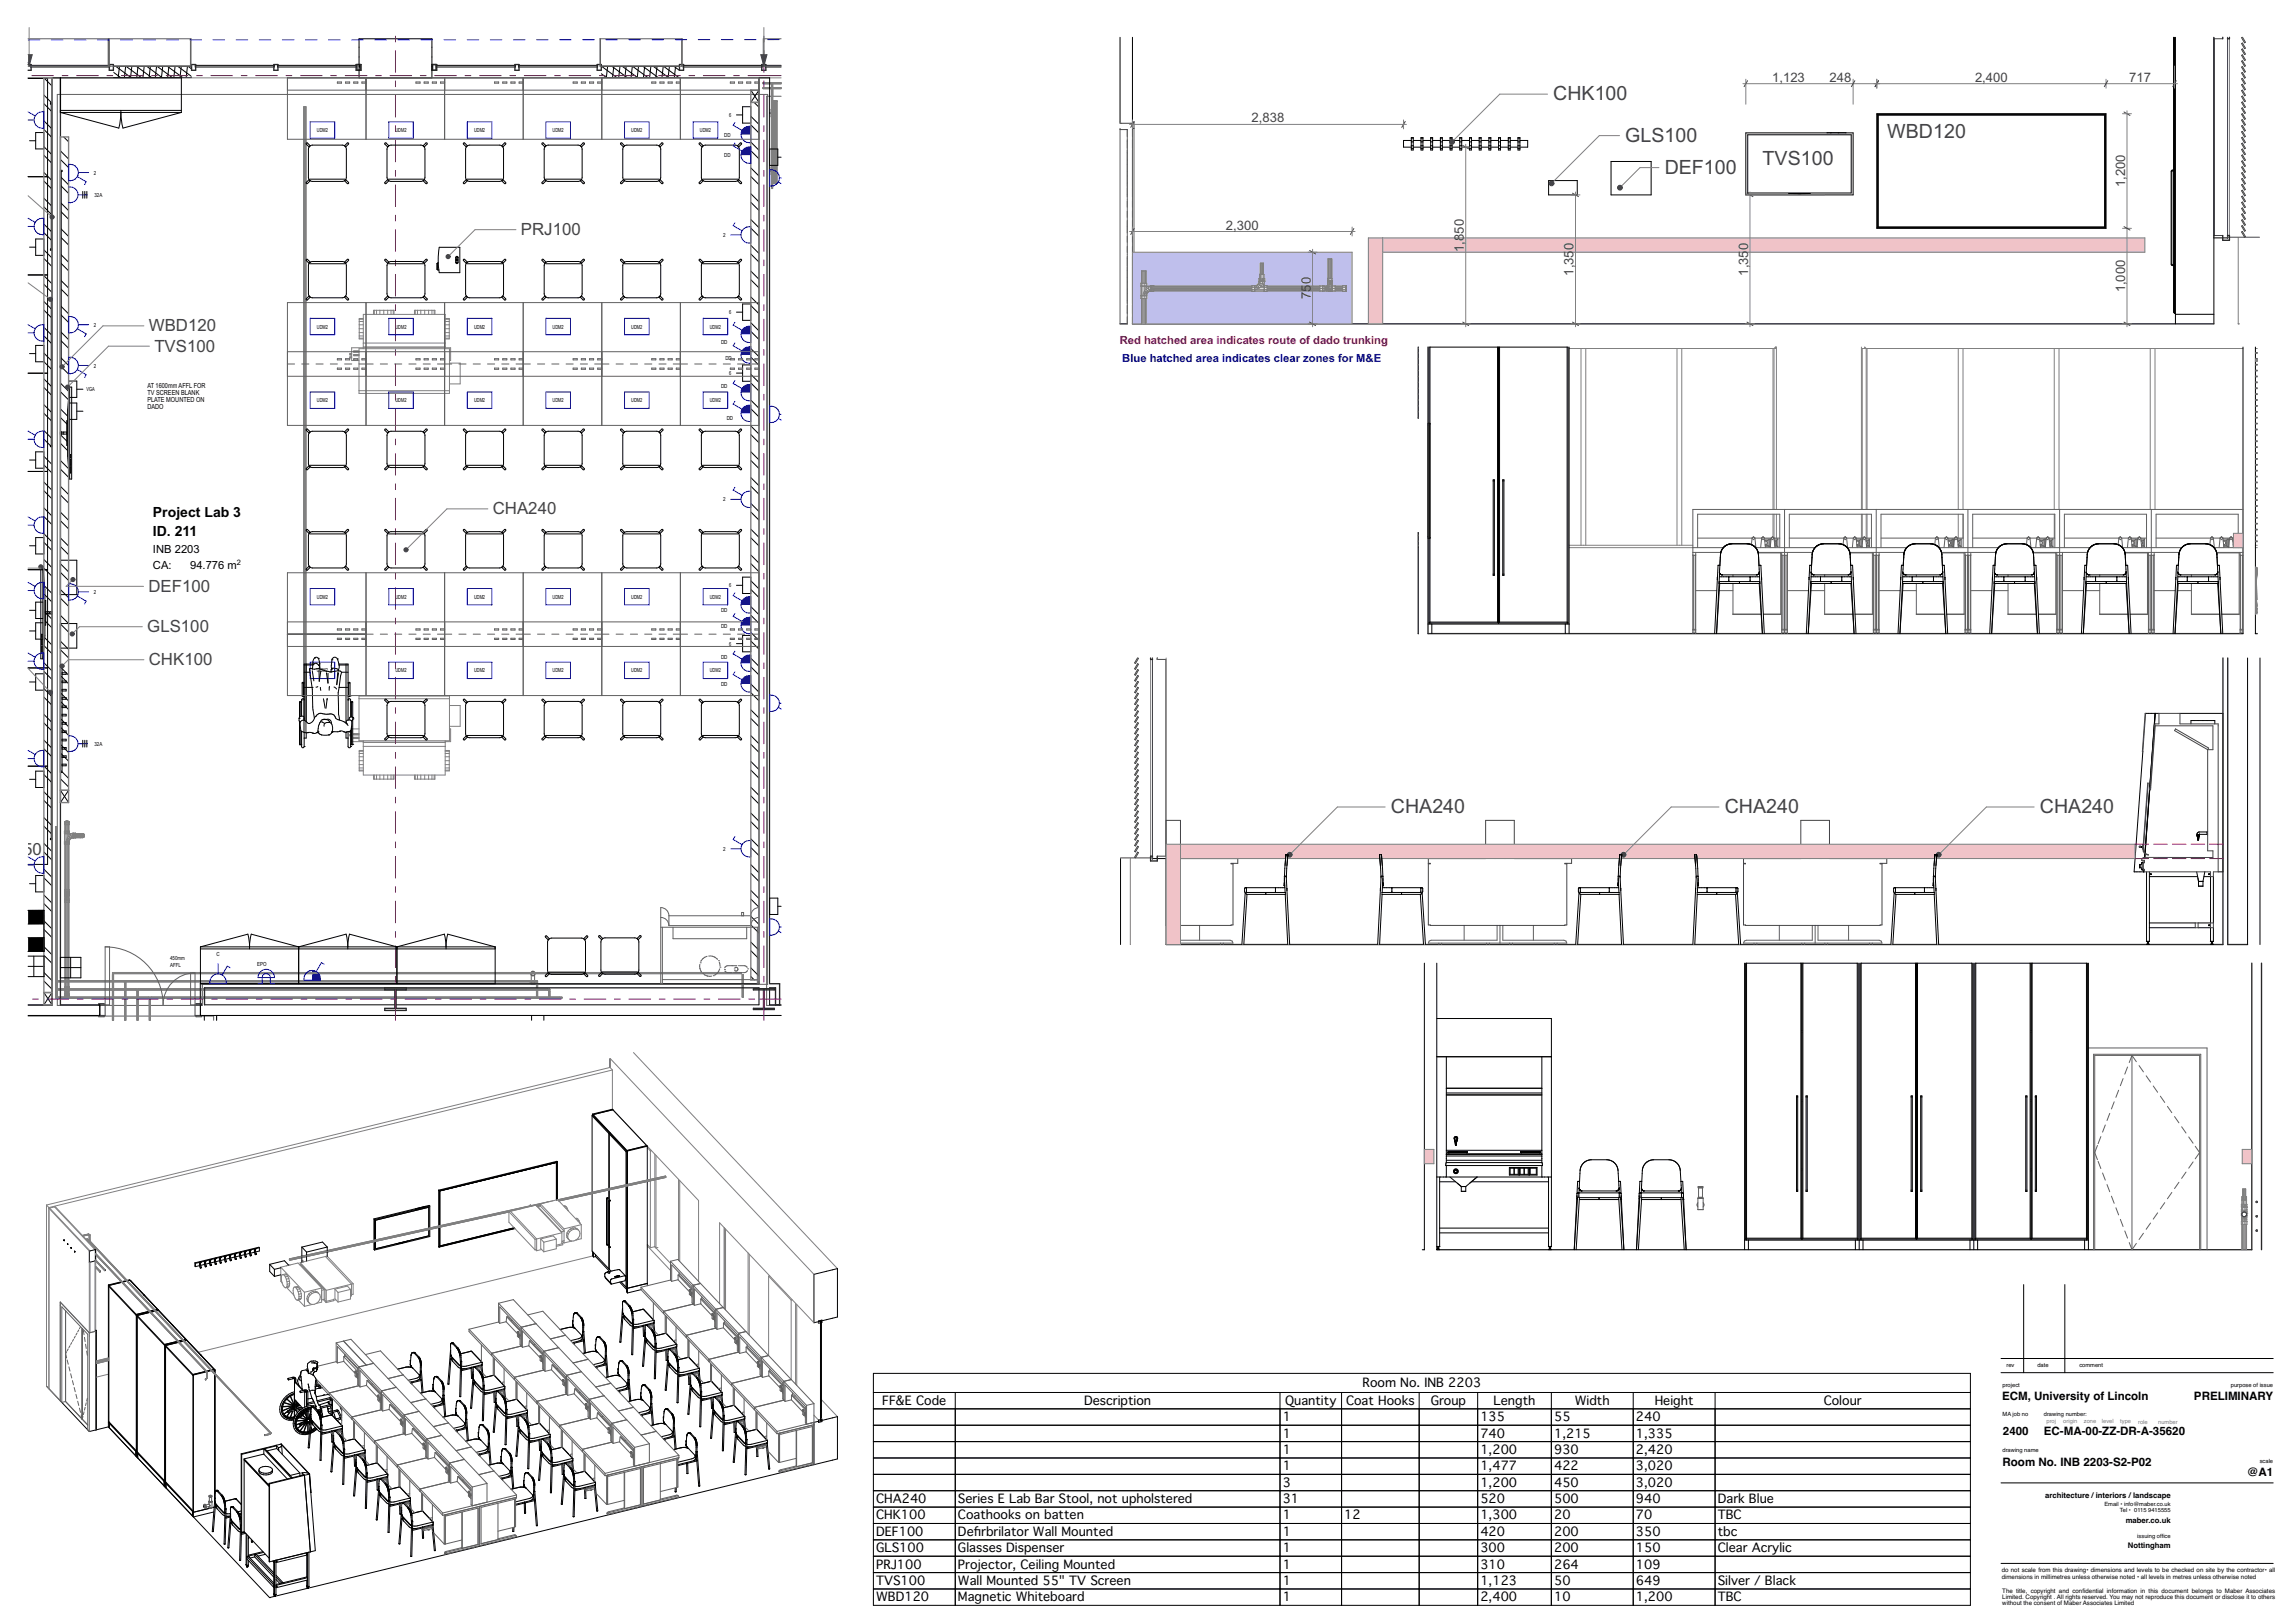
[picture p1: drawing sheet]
<svg xmlns="http://www.w3.org/2000/svg" width="841mm" height="594mm" viewBox="0 0 841 594" stroke-linecap="round" stroke-linejoin="round" font-family="sans-serif">
<defs><g id="words">
<g font-size="7.2" fill="#444">
<text x="569.2" y="36.8">CHK100</text>
<text x="595.6" y="52">GLS100</text>
<text x="691.6" y="50.7">WBD120</text>
<text x="610" y="63.7">DEF100</text>
<text x="645.9" y="60.5">TVS100</text>
<text x="509.7" y="298">CHA240</text>
<text x="632" y="298">CHA240</text>
<text x="747.5" y="298">CHA240</text>
</g>
<g font-size="6.2" fill="#444">
<text x="190.9" y="86.2">PRJ100</text>
<text x="54.5" y="121.4">WBD120</text>
<text x="56.6" y="128.8">TVS100</text>
<text x="180.6" y="188.5">CHA240</text>
<text x="54.4" y="216.8">DEF100</text>
<text x="54" y="231.6">GLS100</text>
<text x="54.5" y="243.8">CHK100</text>
<text x=".9" y="313.4">B250</text>
</g>
<g font-size="5.1">
<text x="56.1" y="189.3">Project Lab 3</text>
<text x="56.1" y="196.4">ID. 211</text>
</g>
<g font-size="4.8" fill="#444">
<text x="649.4" y="30">1,123</text>
<text x="670.4" y="30">248</text>
<text x="723.7" y="30">2,400</text>
<text x="780.3" y="30">717</text>
<text x="458.6" y="44.9">2,838</text>
<text x="778.7" y="68.7" transform="rotate(-90 778.7 68.7)">1,200</text>
<text x="449.2" y="84.1">2,300</text>
<text x="536.4" y="92.3" transform="rotate(-90 536.4 92.3)">1,850</text>
<text x="576.6" y="91.7" transform="rotate(-90 576.6 91.7)">0</text>
<text x="640.6" y="91.7" transform="rotate(-90 640.6 91.7)">0</text>
<text x="576.6" y="101.1" transform="rotate(-90 576.6 101.1)">1,35</text>
<text x="640.6" y="101.1" transform="rotate(-90 640.6 101.1)">1,35</text>
<text x="480.3" y="104.2" transform="rotate(-90 480.3 104.2)">0</text>
<text x="778.7" y="107.2" transform="rotate(-90 778.7 107.2)">1,000</text>
<text x="480.3" y="109.6" transform="rotate(-90 480.3 109.6)">75</text>
</g>
<g font-size="4.5">
<text x="499.3" y="508.3">Room No. INB 2203</text>
<text x="323.3" y="514.8">FF&amp;E Code</text>
<text x="397.2" y="514.8">Description</text>
<text x="470.9" y="514.8">Quantity</text>
<text x="493.3" y="514.8">Coat Hooks</text>
<text x="524.3" y="514.8">Group</text>
<text x="547.3" y="514.8">Length</text>
<text x="577.1" y="514.8">Width</text>
<text x="606.4" y="514.8">Height</text>
<text x="668.3" y="514.8">Colour</text>
<text x="470.1" y="520.8">1</text>
<text x="542.5" y="520.8">135</text>
<text x="569.5" y="520.8">55</text>
<text x="599.5" y="520.8">240</text>
<text x="470.1" y="526.8">1</text>
<text x="542.5" y="526.8">740</text>
<text x="569.5" y="526.8">1,215</text>
<text x="599.5" y="526.8">1,335</text>
<text x="470.1" y="532.8">1</text>
<text x="542.5" y="532.8">1,200</text>
<text x="569.5" y="532.8">930</text>
<text x="599.5" y="532.8">2,420</text>
<text x="470.1" y="538.8">1</text>
<text x="542.5" y="538.8">1,477</text>
<text x="569.5" y="538.8">422</text>
<text x="599.5" y="538.8">3,020</text>
<text x="470.1" y="544.8">3</text>
<text x="542.5" y="544.8">1,200</text>
<text x="569.5" y="544.8">450</text>
<text x="599.5" y="544.8">3,020</text>
<text x="321.1" y="550.8">CHA240</text>
<text x="351.1" y="550.8">Series E Lab Bar Stool, not upholstered</text>
<text x="470.1" y="550.8">31</text>
<text x="542.5" y="550.8">520</text>
<text x="569.5" y="550.8">500</text>
<text x="599.5" y="550.8">940</text>
<text x="629.5" y="550.8">Dark Blue</text>
<text x="321.1" y="556.8">CHK100</text>
<text x="351.1" y="556.8">Coathooks on batten</text>
<text x="470.1" y="556.8">1</text>
<text x="492.6" y="556.8">12</text>
<text x="542.5" y="556.8">1,300</text>
<text x="569.5" y="556.8">20</text>
<text x="599.5" y="556.8">70</text>
<text x="629.5" y="556.8">TBC</text>
<text x="321.1" y="562.8">DEF100</text>
<text x="351.1" y="562.8">Defrbrilator Wall Mounted</text>
<text x="356.8" y="562.8">i</text>
<text x="470.1" y="562.8">1</text>
<text x="542.5" y="562.8">420</text>
<text x="569.5" y="562.8">200</text>
<text x="599.5" y="562.8">350</text>
<text x="629.5" y="562.8">tbc</text>
<text x="321.1" y="568.8">GLS100</text>
<text x="351.1" y="568.8">Glasses Dispenser</text>
<text x="470.1" y="568.8">1</text>
<text x="542.5" y="568.8">300</text>
<text x="569.5" y="568.8">200</text>
<text x="599.5" y="568.8">150</text>
<text x="629.5" y="568.8">Clear Acrylic</text>
<text x="321.1" y="574.8">PRJ100</text>
<text x="351.1" y="574.8">Projector, Ceiling Mounted</text>
<text x="470.1" y="574.8">1</text>
<text x="542.5" y="574.8">310</text>
<text x="569.5" y="574.8">264</text>
<text x="599.5" y="574.8">109</text>
<text x="321.1" y="580.8">TVS100</text>
<text x="351.1" y="580.8">Wall Mounted 55&quot; TV Screen</text>
<text x="470.1" y="580.8">1</text>
<text x="542.5" y="580.8">1,123</text>
<text x="569.5" y="580.8">50</text>
<text x="599.5" y="580.8">649</text>
<text x="629.5" y="580.8">Silver / Black</text>
<text x="321.1" y="586.8">WBD120</text>
<text x="351.1" y="586.8">Magnetic Whiteboard</text>
<text x="470.1" y="586.8">1</text>
<text x="542.5" y="586.8">2,400</text>
<text x="569.5" y="586.8">10</text>
<text x="599.5" y="586.8">1,200</text>
<text x="629.5" y="586.8">TBC</text>
</g>
<g font-size="4.2">
<text x="733.7" y="513.1">ECM, University of Lincoln</text>
<text x="804" y="513.1">PRELIMINARY</text>
<text x="734" y="526">2400</text>
<text x="749" y="526">EC-MA-00-ZZ-DR-A-35620</text>
<text x="733.8" y="537.2">Room No. INB 2203-S2-P02</text>
<text x="823.5" y="541">@A1</text>
</g>
<text font-size="4.1" fill="#c30c20" x="410.3" y="126">Red hatched area indicates route of dado trunking</text>
<text font-size="4.1" fill="#0000b3" x="411.2" y="132.7">Blue hatched area indicates clear zones for M&amp;E</text>
<g font-size="4.1">
<text x="56.1" y="202.5">INB 2203</text>
<text x="56.1" y="208.4">CA:</text>
<text x="69.7" y="208.4">94.776 m</text>
</g>
<g font-size="2.8">
<text x="749.5" y="548.9">architecture /interiors /landscape</text>
<text x="779" y="558">maber.co.uk</text>
<text x="779.8" y="567.4">Nottingham</text>
</g>
<text font-size="2.7" x="86.8" y="207.2">2</text>
<g font-size="2.6">
<text x="54" y="142.2">AT 1600mm AFFL FOR</text>
<text x="54" y="144.8">TV SCREEN BLANK</text>
<text x="54" y="147.4">PLATE MOUNTED ON</text>
<text x="54" y="150">DADO</text>
</g>
<g font-size="2.3">
<text x="733.5" y="576.2">do not scale from this drawing• dimensions and levels to be checked on site by the contractor• all</text>
<text x="733.5" y="578.6">dimensions in millimetres unless otherwise noted • all levels in metres unless otherwise noted</text>
<text x="733.7" y="583.7">The title, copyright and confdential information in this document belongs to Maber Associates</text>
<text x="733.7" y="585.9">Limited. Copyright . All rights reserved. You may not reproduce this document or disclose it to others</text>
<text x="763.1" y="583.7">i</text>
<text x="733.7" y="588.2">without the consent of Maber Associates Limited</text>
</g>
<g font-size="2.1">
<text x="267.2" y="42.8">6</text>
<text x="116.1" y="48.4">UDM2</text>
<text x="144.9" y="48.4">UDM2</text>
<text x="173.7" y="48.4">UDM2</text>
<text x="202.5" y="48.4">UDM2</text>
<text x="231.3" y="48.4">UDM2</text>
<text x="256.5" y="48.4">UDM2</text>
<text x="265.4" y="50">DD</text>
<text x="265.4" y="57.6">DD</text>
<text x="34.4" y="64">2</text>
<text x="34.6" y="72.1">32A</text>
<text x="264.9" y="86.8">2</text>
<text x="34.4" y="119.7">2</text>
<text x="267.2" y="115.1">6</text>
<text x="116.1" y="120.4">UDM2</text>
<text x="144.9" y="120.4">UDM2</text>
<text x="173.7" y="120.4">UDM2</text>
<text x="202.5" y="120.4">UDM2</text>
<text x="231.3" y="120.4">UDM2</text>
<text x="260.1" y="120.4">UDM2</text>
<text x="264.2" y="126">DD</text>
<text x="265.8" y="132">DD</text>
<text x="34.4" y="134.7">2</text>
<text x="267.2" y="137.5">6</text>
<text x="31.7" y="143.4">VGA</text>
<text x="264.2" y="142.1">DD</text>
<text x="116.1" y="147.4">UDM2</text>
<text x="144.9" y="147.4">UDM2</text>
<text x="173.7" y="147.4">UDM2</text>
<text x="202.5" y="147.4">UDM2</text>
<text x="231.3" y="147.4">UDM2</text>
<text x="260.1" y="147.4">UDM2</text>
<text x="266.3" y="153.9">DD</text>
<text x="264.9" y="183.7">2</text>
<text x="267.2" y="215.2">6</text>
<text x="34.4" y="217.7">2</text>
<text x="116.1" y="219.4">UDM2</text>
<text x="144.9" y="219.4">UDM2</text>
<text x="173.7" y="219.4">UDM2</text>
<text x="202.5" y="219.4">UDM2</text>
<text x="231.3" y="219.4">UDM2</text>
<text x="260.1" y="219.4">UDM2</text>
<text x="264.2" y="224.3">DD</text>
<text x="264.2" y="230">DD</text>
<text x="267.2" y="236.6">6</text>
<text x="264.2" y="241.6">DD</text>
<text x="116.1" y="246.4">UDM2</text>
<text x="144.9" y="246.4">UDM2</text>
<text x="173.7" y="246.4">UDM2</text>
<text x="202.5" y="246.4">UDM2</text>
<text x="231.3" y="246.4">UDM2</text>
<text x="260.1" y="246.4">UDM2</text>
<text x="264.2" y="251.4">DD</text>
<text x="34.6" y="273.3">32A</text>
<text x="264.9" y="311.8">2</text>
<text x="62.3" y="352">450mm</text>
<text x="79.3" y="350.3">C</text>
<text x="94.2" y="353.9">EPO</text>
<text x="62.3" y="354.3">AFFL</text>
<text x="735.3" y="501.1">rev</text>
<text x="746.6" y="501.1">date</text>
<text x="762" y="501.1">comment</text>
<text x="733.8" y="508.3">project</text>
<text x="817.5" y="508.3">purpose of issue</text>
<text x="733.8" y="518.9">MA job no</text>
<text x="749" y="518.9">drawing number:</text>
<text x="733.8" y="532.2">drawing name</text>
<text x="828.1" y="535.9">scale</text>
<text x="771.1" y="552">Email • info@maber.co.uk</text>
<text x="776.9" y="554.1">Tel • 0115</text>
<text x="787.2" y="554.1">9415555</text>
<text x="783.2" y="563.7">issuing offce</text>
<text x="792.2" y="563.7">i</text>
</g>
<g font-size="2.1" fill="#7f7f7f">
<text x="749.9" y="521.6">proj</text>
<text x="756.1" y="521.6">origin</text>
<text x="763.6" y="521.6">zone</text>
<text x="770.2" y="521.6">level</text>
<text x="777" y="521.6">type</text>
<text x="783.5" y="521.6">role</text>
<text x="790.9" y="521.7">number</text>
</g>
</g></defs>
<path d="M733.3 497.8h99.7M733.3 503h99.7M733.3 543.4h99.7M733.3 572.9h99.7" fill="none" stroke="#000" stroke-width=".37"/>
<path d="M807.4 546.2h24.3v23.8h-24.3z" fill-rule="evenodd" fill="#fff"/>
<g fill="none" stroke="#000" stroke-width=".37">
<path d="M741.6 470.7v32.3M756.7 470.7v32.3M320.1 503.3h402v85h-402zM320.1 510.3h402M320.1 516.3h402M350.1 510.3v78M469.1 510.3v78M491.6 510.3v78M520.1 510.3v78M541.5 510.3v78M568.5 510.3v78M598.5 510.3v78"/>
<path d="M628.5 510.3v78M320.1 522.3h402M320.1 528.3h402M320.1 534.3h402M320.1 540.3h402M320.1 546.3h402M320.1 552.3h402M320.1 558.3h402M320.1 564.3h402M320.1 570.3h402M320.1 576.3h402M320.1 582.3h402"/>
</g>
<!-- layer: A-35-M_FFE_Loose -->
<g fill="none" stroke="#606060" stroke-width=".37">
<path d="M194.7 357.3l.6 .3 .6-.3v2.9M194.7 357.3h.1M194.7 357.3v2.9M194.2 360.2h2.2v.3h-2.2zM194.7 360.5v.3h1.2v-.3"/>
<circle cx="195.3" cy="356.7" r=".83"/>
<circle cx="195.3" cy="356.7" r=".74"/>
</g>
<!-- layer: A-35-FFE-Zones -->
<path d="M10.3 28.6h8.8v339.8h-8.8M21 34.6h260.3v326.1h-207.1v7.7h-53.2zM286.2 35.3h-5.3v333.1h5.3M10.3 372.3h68v1.6" fill="none" stroke="#606060" stroke-width=".37"/>
<!-- layer: X_02_SmallPower$0$2059 E Second Small power$0$E6100_TRNK -->
<g fill="none" stroke="#000" stroke-width=".37">
<path d="M16.1 38l3 3M16.1 34.8l3 3M16.1 28.5l3 3M16.1 47.4l3 3M16.1 56.9l3 3M16.1 44.3l3 3M16.1 53.7l3 3M22.1 58.4l3 3M22.1 55.3l3 3M23.4 50.2l1.7 1.8M16.1 66.3l3 3M16.1 75.8l3 3"/>
<path d="M16.1 63.2l3 3M16.1 72.7l3 3M22.1 67.9l3 3M22.1 77.3l3 3M22.1 64.7l3 3M22.1 74.2l3 3M16.1 85.3l3 3M16.1 94.7l3 3M16.1 82.1l3 3M16.1 91.6l3 3M22.1 86.8l3 3M22.1 96.3l3 3"/>
<path d="M22.1 83.6l3 3M22.1 93.1l3 3M16.1 104.2l3 3M16.1 113.6l3 3M16.1 101l3 3M16.1 110.5l3 3M16.1 119.9l3 3M22.1 105.7l3 3M22.1 115.2l3 3M22.1 102.6l3 3M22.1 112l3 3M16.1 123.1l3 3"/>
<path d="M16.1 132.5l3 3M16.1 129.4l3 3M16.1 138.8l3 3M22.1 124.6l3 3M22.1 134.1l3 3M22.1 121.5l3 3M22.1 130.9l3 3M16.1 142l3 3M16.1 151.5l3 3M16.1 148.3l3 3M16.1 157.8l3 3M22.1 143.5l3 3"/>
<path d="M22.1 153l3 3M22.1 140.4l3 3M22.1 149.8l3 3M22.1 159.3l3 3M16.1 160.9l3 3M16.1 170.4l3 3M16.1 179.8l3 3M16.1 167.2l3 3M16.1 176.7l3 3M22.1 162.4l3 3M22.1 171.9l3 3M22.1 168.8l3 3"/>
<path d="M22.1 178.2l3 3M16.1 189.3l3 3M16.1 198.7l3 3M16.1 186.1l3 3M16.1 195.6l3 3M22.1 181.4l3 3M22.1 190.8l3 3M22.1 187.7l3 3M22.1 197.1l3 3M16.1 208.2l3 3M16.1 217.6l3 3M16.1 205l3 3"/>
<path d="M16.1 214.5l3 3M22.1 200.3l3 3M22.1 209.7l3 3M22.1 219.2l3 3M22.1 206.6l3 3M22.1 216l3 3M16.1 227.1l3 3M16.1 236.6l3 3M16.1 224l3 3M16.1 233.4l3 3M22.1 228.6l3 3M22.1 238.1l3 3"/>
<path d="M22.1 225.5l3 3M22.1 234.9l3 3M16.1 246l3 3M16.1 255.5l3 3M16.1 242.9l3 3M16.1 252.3l3 3M22.1 247.6l3 3M22.1 257l3 3M22.1 244.4l3 3M22.1 253.9l3 3M16.1 264.9l3 3M16.1 274.4l3 3"/>
<path d="M16.1 261.8l3 3M16.1 271.2l3 3M22.1 266.5l3 3M22.1 275.9l3 3M22.1 263.3l3 3M22.1 272.8l3 3M16.1 283.8l3 3M16.1 293.3l3 3M16.1 280.7l3 3M16.1 290.1l3 3M16.1 299.6l3 3M22.1 285.4l3 3"/>
<path d="M22.1 282.2l3 3M16.1 302.8l3 3M16.1 312.2l3 3M16.1 309.1l3 3M16.1 318.5l3 3M16.1 321.7l3 3M16.1 331.1l3 3M16.1 328l3 3M16.1 337.4l3 3M16.1 340.6l3 3M16.1 350l3 3M16.1 359.5l3 3"/>
<path d="M16.1 346.9l3 3M16.1 356.3l3 3"/>
</g>
<g fill="#000">
<path d="M10.3 333.6h5.8v5h-5.8z" fill-rule="evenodd"/>
<path d="M10.3 343.6h5.8v5h-5.8z" fill-rule="evenodd"/>
</g>
<g fill="#00f">
<path d="M114.4 355.6a3.1 3.1 0 0 1 3 3.6h-3z" fill-rule="evenodd"/>
<path d="M272.1 47.5a3.2 3.2 0 0 1 3-1.2v3h-3.6z" fill-rule="evenodd"/>
<path d="M272.1 120.8a3.2 3.2 0 0 1 3-1.3v3h-3.6z" fill-rule="evenodd"/>
<path d="M272.1 128.3a3.2 3.2 0 0 1 3-1.2v3h-3.6z" fill-rule="evenodd"/>
<path d="M272.1 142.1a3.2 3.2 0 0 1 3-1.2v3h-3.6z" fill-rule="evenodd"/>
<path d="M272.1 149.7a3.2 3.2 0 0 1 3-1.2v3h-3.6z" fill-rule="evenodd"/>
<path d="M272.1 219.9a3.2 3.2 0 0 1 3-1.2v3h-3.6z" fill-rule="evenodd"/>
<path d="M272.1 227.5a3.2 3.2 0 0 1 3-1.3v3h-3.6z" fill-rule="evenodd"/>
<path d="M272.1 241.3a3.2 3.2 0 0 1 3-1.3v3h-3.6z" fill-rule="evenodd"/>
<path d="M272.1 248.8a3.2 3.2 0 0 1 3-1.2v3h-3.6z" fill-rule="evenodd"/>
</g>
<!-- layer: X_02_SmallPower$0$2059 E Second Small power$0$E6100_TRNK -->
<g fill="none" stroke="#000" stroke-width=".37">
<path d="M276.3 37.5l1.8 1.8M275.1 45.8l3 3M275.1 55.2l3 3M275.1 42.6l3 3M275.1 52.1l3 3M275.1 64.7l3 3M275.1 74.1l3 3M275.1 61.5l3 3M275.1 71l3 3M275.1 83.6l3 3M275.1 93l3 3M275.1 80.4l3 3"/>
<path d="M275.1 89.9l3 3M275.1 99.3l3 3M275.1 102.5l3 3M275.1 112l3 3M275.1 108.8l3 3M275.1 118.3l3 3M275.1 121.4l3 3M275.1 130.9l3 3M275.1 127.7l3 3M275.1 137.2l3 3M275.1 140.3l3 3M275.1 149.8l3 3"/>
<path d="M275.1 159.2l3 3M275.1 146.6l3 3M275.1 156.1l3 3M275.1 168.7l3 3M275.1 178.2l3 3M275.1 165.5l3 3M275.1 175l3 3M275.1 187.6l3 3M275.1 197.1l3 3M275.1 184.5l3 3M275.1 193.9l3 3M275.1 206.5l3 3"/>
<path d="M275.1 216l3 3M275.1 203.4l3 3M275.1 212.8l3 3M275.1 225.4l3 3M275.1 234.9l3 3M275.1 222.3l3 3M275.1 231.7l3 3M275.1 244.3l3 3M275.1 253.8l3 3M275.1 241.2l3 3M275.1 250.6l3 3M275.1 263.3l3 3"/>
<path d="M275.1 272.7l3 3M275.1 260.1l3 3M275.1 269.6l3 3M275.1 279l3 3M275.1 282.2l3 3M275.1 291.6l3 3M275.1 288.5l3 3M275.1 297.9l3 3M275.1 301.1l3 3M275.1 310.5l3 3M275.1 320l3 3M275.1 307.4l3 3"/>
<path d="M275.1 316.8l3 3M275.1 329.5l3 3M275.1 338.9l3 3M275.1 326.3l3 3M275.1 335.8l3 3M275.1 348.4l3 3M275.1 357.8l1.3 1.3M275.1 345.2l3 3M275.1 354.7l3 3"/>
</g>
<path d="M272.1 55.1a3.2 3.2 0 0 1 3-1.2v3h-3.6z" fill-rule="evenodd" fill="#00f"/>
<!-- layer: Y-15-M-567-M_MECH_EQP.Revit MEP -->
<g fill="none" stroke="#808080" stroke-width=".37">
<path d="M282.7 39.5h.1M282.7 37.3v.2M282.7 36.9v30.2M282.7 36.9h1.7M282.7 39.5v.1M282.7 39.3h.1M282.7 36.9v.1M282.7 39.1v.2M282.7 38.3v.5M282.7 39.1v.5M282.7 38.1v.2M282.7 37.8v.3"/>
<path d="M282.7 39.3v.5M282.7 38.8v.3M282.7 37.5v.3M282.7 37v.3M282.7 37h.1M282.7 39.3v.2M282.7 37.3h.1M282.7 39.8v.2M282.7 39.6h.1M282.7 39.6v.2M282.8 37l.1 2.4M282.8 37v30"/>
<path d="M282.8 37l.1 15.8M282.8 37l.1 15.5M282.8 37l.1 9.9M282.8 37l.1 8M282.8 37l.1 6.9M282.8 37l.1 3.5M282.8 37l.1 5.4M282.8 37l1.8 .1M282.8 37l.7 .8M282.8 37l.9 .8M282.8 37l.1 2M282.8 37l.1 3.9"/>
<path d="M282.8 37l.2 .8M282.8 37l.6 .8M282.8 37l.1 .9M282.8 37l.1 .8M282.8 37l-.1 .3M282.9 37.9v28.1M282.9 37.9h.2M282.9 37.8v.1M282.9 39v.4M282.9 39.3v.1M282.9 39v.1M282.9 37.8h.1"/>
<path d="M282.9 39.3h.1M282.9 39.1v.2M282.9 39.1h.1M283 37.8h-.1M283 39.1v.2M283 39.3h-.1M283 39.1l-.1 .2M283 37.8h.1M283 39.1h.1M283 39.3h.1M283 36.9l-.3 .1M283 37.8h1.1"/>
<path d="M283.1 39.1l-.1 .2M283.1 39.1h-.1M283.1 38.3v.1M283.1 37.8h.9M283.1 37.8h.1M283.1 37.8v.5M283.1 39.1v.2M283.1 39.3h.1M283.1 39.3h.2M283.1 39.1h.2M283.1 39.1h.1M283.1 39v.1"/>
<path d="M283.1 38.4h.1M283.1 37.8v.1M283.1 39.3v.1M283.1 39h.1M283.1 37.9v1.1M283.1 39.4v1.1M283.1 39.4h.2M283.1 38.3h.1M283.2 37h.3M283.2 37l.5 .8M283.2 37h-.5M283.2 37h.2"/>
<path d="M283.3 37.9v1.1M283.3 39.4v1.1M283.3 39h.1M283.3 39.4l-.2 1.1M283.3 38.3l.2 .1M283.3 38.5l.2 .1h-.2M283.3 38.4h.2M283.3 38.6h.1M283.3 38.5h.2M283.3 37.9l-.2 1.1M283.3 39h-.2M283.3 39.3v.1"/>
<path d="M283.3 37.8v.1M283.3 39.3l-.2 .1M283.3 37.8l-.2 .1M283.3 38.4h.1M283.3 39v.1M283.3 39.3h.1M283.3 39.3h-.2M283.3 39.1v.2M283.3 37.8h.1M283.3 39.1h.1M283.3 39.1l-.2 .2M283.3 37.8h-.2"/>
<path d="M283.3 38.6l.1 .1M283.3 37.8v.5M283.4 37.8h.1M283.4 37.8h-.3M283.4 39.3h.1M283.4 39.3h-.1M283.4 38.4h.1M283.4 37l.3 .8M283.4 37.8h.7M283.4 39.1h.1M283.4 39.1v.2M283.4 37.8v.5"/>
<path d="M283.5 39.1l-.1 .2M283.5 37.8h.2M283.5 39.1h-.1M283.5 37.8h-.1M283.5 39.1v.2M283.5 39.3h.1M283.5 39.3h.2M283.5 39.1h.1M283.5 39.1l.2 .2M283.5 38.4h-.1M283.5 39v.1M283.5 37.8h.1"/>
<path d="M283.5 39l.2 .1M283.5 39.3v.1M283.5 37.8v.1M283.5 39.3l.2 .1M283.5 39h.2M283.5 37.8l.2 .1M283.5 39h.1M283.5 37.9v1.1M283.5 39.4v1.1M283.5 39.4l.2 1.1M283.5 37.9l.2 1.1M283.5 38.3h.1"/>
<path d="M283.5 39.4h.2M283.5 38.4h.1M283.5 38.5h-.2M283.5 37h.2M283.5 37h-.1M283.6 36.9l.4 .1M283.6 36.9l-.1 .1M283.7 37.9v1.1M283.7 39.4v1.1M283.7 39h.1M283.7 38.6h.2M283.7 38.6v.1"/>
<path d="M283.7 37v.8M283.7 39.3v.1M283.7 37.8v.1M283.7 39.3h.1M283.7 39v.1M283.7 39.1v.2M283.7 39.1h.1M283.7 38.4h.2M283.7 38.4h.1M283.7 37.8h.1M283.7 37.8v.5M283.7 39.1l.1 .2"/>
<path d="M283.8 38.7h-.1M283.8 38.4h.1M283.8 37.8h.1M283.8 37.8h-.1M283.8 39.3h.1M283.8 39.1v.2M283.8 39.1h.1M283.8 37.8h.3M283.8 37.8v.5M283.8 39.3h.3M283.8 39.1l.3 .2M283.8 39.1h.3"/>
<path d="M283.8 37.8h.2M283.9 37.8h-.1M283.9 39l-.1 .1M283.9 39.3h.1M283.9 37.8h.1M283.9 38.7h-.1M283.9 39l.2 .1M283.9 38.4h.1M283.9 38.4h-.1M283.9 39.3v.1M283.9 39.3l.1 .1M283.9 37.8l.1 .1"/>
<path d="M283.9 37.9v1.1M283.9 39.4v1.1M283.9 39.4l.1 1.1M283.9 37.9l.1 1.1M283.9 39h.1M283.9 38.6v.1M283.9 38.6h-.2M283.9 39.4h.1M283.9 38.4l-.2 .1h.2M283.9 37l-.2 .8M284 37h.1M284 37h-.3"/>
<path d="M284 36.9l.4 .1M284 36.9v.1M284 39.4v1.1M284 39h.1M284 38.5h.1M284 38.4h.1M284 37.9v1.1M284 38.3h.1M284 39.3v.1M284 37.8v.1M284 38.2h.1M284 37.8v28.2"/>
<path d="M284 39.3h.1M284 39l.1 .1M284 37.8h.1M284 38.1v.2M284.1 39.3h-.1M284.1 39.1h.1M284.1 39.1v.2M284.1 37.8h-.1M284.1 37l-.4 .8M284.1 39.1l.1 .2M284.1 39.3h.1M284.1 37.8h.1"/>
<path d="M284.2 39.1h.1M284.2 39.3h.1M284.2 39.1v.2M284.2 37.8h.1M284.2 37.8v28.2M284.2 39v.1M284.2 39l.1 .3M284.3 39v.4M284.3 39.3v.1M284.3 39h.1M284.4 37v30M284.4 37l-.1 15.8"/>
<path d="M284.4 37l-.1 11.4M284.4 37l-.1 8.4M284.4 37l-.1 6.9M284.4 37l-.1 3.5M284.4 37l-.1 5.4M284.4 37l-.1 2M284.4 37l-.1 3.9M284.4 37l-.1 2.4M284.4 37l-.1 .9M284.4 37l-.3 .8M284.4 37l-.7 .8M284.4 37l-.6 .8"/>
<path d="M284.4 39v.4M284.4 38.1v.3M284.4 37v.4M284.4 40v.2M284.4 37.8v.3M284.4 39.7v.3M284.4 38.8v.2M284.4 37h.1M284.4 37h-.3M284.4 39.4v.3M284.4 37.4v.4M284.4 38.4v.6"/>
<path d="M284.4 38.4v.4M284.4 36.9v30.2M284.4 36.9v.1M284.6 37v30M284.6 37v.1M284.6 37h.1M284.6 37.1v29.9M282 41.3l.1 .3zM282.1 41.5h.5M282.1 41.4h.5M282.2 41.4v.1M282.7 41.5h.1"/>
<path d="M282.7 40v2.9M282.7 43.4h.1M282.7 55.5h.1M282.7 56.5h.1M282.7 53.7h.1M282.7 50.1l.2 2.4M282.7 40.1v2.7M282.7 59.1v.2M282.7 57.2v.2M282.7 57.9v.2M282.7 57.4h.1M282.7 59.8v.2"/>
<path d="M282.7 56.5v.2M282.7 56.9v.3M282.7 55.1v.2M282.7 54.8v.3M282.7 56.2v.3M282.7 50.8h.1M282.7 48.5h.1M282.7 48.9h.1M282.7 48h.1M282.7 46.8h.1M282.7 44.9h.1M282.7 51.3h.1"/>
<path d="M282.7 51.1h.1M282.7 49.7h.1M282.7 50.1h.1M282.7 51.8h.1M282.7 50.4h.1M282.7 48.7h.1M282.7 47.8h.1M282.7 47.8v.2M282.7 47.5h.1M282.7 47.3h.1M282.7 44.7h.1M282.7 45.7h.1"/>
<path d="M282.7 45.9h.1M282.7 43.8h.1M282.7 44.2v.3M282.7 45.2h.1M282.7 44.2h.1M282.7 41.9h.1M282.7 41.2v.5M282.7 43.1h.1M282.7 42.1h.1M282.7 43.5h.1M282.7 41.2h.1M282.7 40.5h.1"/>
<path d="M282.7 40h.1M282.7 56.7v.2M282.7 57.6v.3M282.7 43.3v.2M282.7 44.5v.2M282.7 45.4v.3M282.7 48.2v.3M282.7 50.6v.2M282.7 53.4v.3M282.7 55.3v.2M282.7 40.3v.2M282.7 40.9v.3"/>
<path d="M282.7 41.9v.2M282.7 42.4v.2M282.7 42.8v.3M282.7 49.2v.5M282.7 51.5v.3M282.7 52v.2M282.7 53.9v.2M282.7 50.6v.5M282.7 55.3l.1 .2M282.7 52h.1M282.7 41.4h.1M282.7 49.2v.2"/>
<path d="M282.7 41.7v.4M282.7 41.7v.2M282.7 50.6h.1M282.7 51.5h.1M282.7 49.2h.1M282.7 44.5h.1M282.7 40.3h.1M282.7 59.3v.4M282.7 47.3v.2M282.7 58.4v.4M282.7 45.2v.2M282.7 48v.2"/>
<path d="M282.7 48.9v.3M282.7 53.7v.2M282.7 43.5v.3M282.7 44.7v.2M282.7 45.7v.2M282.7 46.1v.3M282.7 46.6v.2M282.7 48.5v.2M282.7 49.9v.2M282.7 50.8v.3M282.7 52.7v.2M282.7 57.4v.2"/>
<path d="M282.7 54.6v.2M282.7 55.5v.3M282.7 59.3l.1 .2M282.7 59.1h.1M282.7 57.4l.1 .2M282.7 57.2l.1 .2M282.7 56.5l.1 .2M282.7 57.2h.1M282.7 53.7l.1 .2M282.7 49.9h.1M282.7 48.9l.1 .1M282.7 47.1v.2"/>
<path d="M282.7 47.1h.1M282.7 46.1h.1M282.7 55.1l.1 .2M282.7 51.3l.1 .2M282.7 50.4l.1 .2M282.7 58.8v.3M282.7 52.2v.3M282.7 54.1v.3M282.7 56v.2M282.7 47.5v.3M282.7 50.4v.2M282.7 51.3v.2"/>
<path d="M282.7 51.8v.2M282.7 53.2v.2M282.7 58.1v.3M282.7 49.4v.3M282.7 55.1h.1M282.7 57.9l.1 .2M282.7 56v.5M282.7 58.1l.1 .2M282.7 60h.1M282.7 60l.1 .2M282.7 58.8h.1M282.7 57.9h.1"/>
<path d="M282.7 58.1h.1M282.7 56.9h.1M282.7 56h.1M282.7 51.8l.1 .2M282.7 53.2l.1 .2M282.7 54.1h.1M282.7 53.2h.1M282.7 52.2h.1M282.7 40v.3M282.7 41.2v.2M282.7 42.1v.3M282.7 42.6v.2"/>
<path d="M282.7 43.1v.2M282.7 40.5v.4M282.7 43.8v.7M282.7 50.1v.3M282.7 51.1v.2M282.7 52.9v.3M282.7 44.9v.3M282.7 45.9v.2M282.7 46.4v.2M282.7 46.8v.3M282.7 48.7v.2M282.7 52.5v.2"/>
<path d="M282.7 54.4v.2M282.7 56.2v.5M282.7 59.7v.5M282.7 48.7l.1 .3M282.7 52.9h.1M282.7 59.7v.3M282.7 59.7v.1M282.7 56.2h.1M282.7 54.4h.1M282.7 54.4l.1 .2M282.7 52.9l.1 .3M282.7 50.1l.1 .3"/>
<path d="M282.7 43.8v.4M282.7 51.1l.1 .2M282.7 40l.1 .3M282.7 52.5l.1 .2M282.7 52.5h.1M282.7 46.4h.1M282.7 42.6h.1M282.7 42.1l.1 .1M282.7 49.7v.2M282.7 54.8v.5M282.7 55.8v.2M282.7 49.7l.1 .2"/>
<path d="M282.7 47.8l.1 .2M282.7 55.8h.1M282.7 54.8h.1M282.7 54.8l.1 .3M282.8 49.2l.1 3.3M282.8 49l.1 3.8M282.8 48.5l-.1 .2M282.8 48.5l.1 4M282.8 49.7l.1 2.8M282.8 48l.1 4.5M282.8 49.9l.1 2.6M282.8 47.1l.1 5.4"/>
<path d="M282.8 57.6l-.1 .3M282.8 56.7l-.1 .2M282.8 53.4l-.1 .3M282.8 53.9l-.1 .2M282.8 51.3l.1 1.2M282.8 49.2l-.1 .2M282.8 50.6l-.1 .2M282.8 51.5l.1 1M282.8 59.5l-.1 .2M282.8 55.5l-.1 .3M282.8 54.6l-.1 .2M282.8 46.1l.1 6.4"/>
<path d="M282.8 54.1l-.1 .3M282.8 52.2l-.1 .3M282.8 52.7l-.1 .2M282.8 44.5l.1 8M282.8 51.5l-.1 .3M282.8 52l-.1 .2M282.8 50.4l.1 2.1M282.8 49.9l-.1 .2M282.8 50.6l.1 1.9M282.8 50.8l.1 1.7M282.8 51.1l.1 1.4M282.8 42.2l.1 10.3"/>
<path d="M282.8 50.8l-.1 .3M282.8 58.1h-.1M282.8 58.3l-.1 .1M282.8 40.3l-.1 .2M282.8 55.5h-.1M282.8 57.6h-.1M282.8 57.4h-.1M282.8 56.7h-.1M282.8 55.3h-.1M282.8 51.8l.1 .7M282.8 52.7h-.1M282.8 54.6h-.1"/>
<path d="M282.8 53.9h-.1M282.8 53.4h-.1M282.8 46.1l-.1 .3M282.8 52.5h.1M282.8 52.2l.1 .3M282.8 52l.1 .5M282.8 49l-.1 .2M282.8 48l-.1 .2M282.8 47.1l-.1 .2M282.8 44.5l-.1 .2M282.8 42.2l-.1 .2M282.9 58.5h.1"/>
<path d="M282.9 57h.1M282.9 60h.1M282.9 52.5l-.1 14.5M282.9 55.5v.3M282.9 57v.3M282.9 58.5v.3M282.9 60v.3M282.9 52.5l-.1 11.7M282.9 51h.1M282.9 42h.1M282.9 49.5h.1M282.9 60l-.1 7"/>
<path d="M282.9 58.5l-.1 8.5M282.9 52.5h.1M282.9 55.5h.1M282.9 52.5l-.1 3M282.9 52.5l-.1 2.6M282.9 52.5l-.1 1.4M282.9 52.5l-.1 2.1M282.9 52.5l-.1 1.9M282.9 52.5l-.1 .7M282.9 52.5l-.1 1.6M282.9 52.5l-.1 1.1M282.9 52.5l-.1 .4"/>
<path d="M282.9 52.5l-.1 .2M282.9 52.5l-.1 .9M282.9 52.5l-.1 8.7M282.9 52.5l-.1 7.7M282.9 52.5l-.1 7M282.9 52.5l-.1 5.8M282.9 52.5l-.2 3.7M282.9 52.5l-.1 4.2M282.9 52.5l-.1 4.9M282.9 52.5l-.1 4.4M282.9 52.5l-.1 5.6M282.9 52.5l-.1 2.8"/>
<path d="M282.9 52.5l-.1 2.3M282.9 52.5l-.1 3.3M282.9 43.5h.1M282.9 46.5h.1M282.9 45h.1M282.9 40.5h.1M282.9 46.5v.4M282.9 48v.4M282.9 49.5v.4M282.9 51v.3M282.9 58.8v.1M282.9 57.3v.1"/>
<path d="M282.9 55.8v.1M282.9 54v.3M282.9 52.8v.1M282.9 49.8v.1M282.9 48.3v.1M282.9 46.8v.1M282.9 48h.1M282.9 43.8v.1M282.9 40.8v.1M282.9 40.5v.4M282.9 42v.4M282.9 45v.4"/>
<path d="M282.9 52.5v.1M282.9 58.5v.1M282.9 57v.1M282.9 55.8h.1M282.9 55.5v.1M282.9 54v.1M282.9 52.8h.1M282.9 51.3h.1M282.9 52.5v.3M282.9 49.5v.1M282.9 48v.1M282.9 46.5v.1"/>
<path d="M282.9 45v.1M282.9 43.5v.1M282.9 42v.1M282.9 40.5v.1M282.9 45.3h.1M282.9 48.3h.1M282.9 43.8h.1M282.9 40.8h.1M282.9 46.5v.3M282.9 43.5v.3M282.9 45v.3M282.9 40.5v.3"/>
<path d="M282.9 58.8h.1M282.9 57.3h.1M282.9 54.3h.1M282.9 55.6l.1 .2M282.9 54.1l.1 .2M282.9 55.6h.1M282.9 57.1h.1M282.9 54.1h.1M282.9 52.6h.1M282.9 58.6l.1 .2M282.9 57.1l.1 .2M282.9 58.6h.1"/>
<path d="M282.9 52.6l.1 .2M282.9 49.8h.1M282.9 46.8h.1M282.9 42.3h.1M282.9 46.6h.1M282.9 45.1h.1M282.9 51.1h.1M282.9 49.6h.1M282.9 48.1h.1M282.9 43.6h.1M282.9 40.6h.1M282.9 42.1h.1"/>
<path d="M282.9 48.1v.2M282.9 43.6v.2M282.9 40.6v.2M283 40.6v.2M283 42.1v.2M283 43.6v.2M283 45.1v.2M283 46.6v.2M283 48.1v.2M283 49.6v.2M283 51.1v.2M283 52.6v.2"/>
<path d="M283 54.1v.2M283 55.6v.2M283 57.1v.2M283 58.6v.2M283 58.8h-.1M283 57.3h-.1M283 55.8h-.1M283 54.3h-.1M283 52.8h-.1M283 51.3h-.1M283 54.1h.1M283 49.8h-.1"/>
<path d="M283 45.3h-.1M283 46.8h-.1M283 48.3h-.1M283 46.6l-.1 .2M283 48.1l-.1 .2M283 43.8h-.1M283 49.6l-.1 .2M283 43.6l-.1 .2M283 45.1l-.1 .2M283 42.3h-.1M283 42.1h.1M283 40.8h-.1"/>
<path d="M283 51.1l-.1 .2M283 42.1l-.1 .2M283 40.6l-.1 .2M283 58.6h.1M283 57.1h.1M283 55.6h.1M283 52.6h.1M283 51.1h.1M283 58.8h.1M283 57.3h.1M283 55.8h.1M283 54.3h.1"/>
<path d="M283 52.8h.1M283 51.3h.1M283 49.6h.1M283 48.1h.1M283 46.6h.1M283 45.1h.1M283 43.6h.1M283 40.6h.1M283 46.8h.1M283 40.8h.1M283 45.3h.1M283 43.8h.1"/>
<path d="M283 49.8h.1M283 48.3h.1M283 42.3h.1M283 58.6l.1 .2M283 54.1l.1 .2M283.1 58.8h.1M283.1 54.3h.1M283.1 55.6h-.1M283.1 54.1h-.1M283.1 58.6h-.1M283.1 46.6h-.1M283.1 51.1h-.1"/>
<path d="M283.1 49.8h.1M283.1 45.3h.1M283.1 40.6h-.1M283.1 42.1l-.1 .2M283.1 42.3h.1M283.1 42.1h-.1M283.1 46.6l-.1 .2M283.1 51.1l-.1 .2M283.1 40.6v.2M283.1 42.1v.2M283.1 43.6v.2M283.1 45.1v.2"/>
<path d="M283.1 46.6v.2M283.1 48.1v.2M283.1 49.6v.2M283.1 51.1v.2M283.1 52.6v.2M283.1 54.1v.2M283.1 55.6v.2M283.1 57.1v.2M283.1 58.6v.2M283.1 58.8h.2M283.1 51.3h.1M283.1 52.8h.1"/>
<path d="M283.1 57.1h.2M283.1 55.8h.2M283.1 55.6h.2M283.1 54.1h.2M283.1 52.8h.2M283.1 52.6h.2M283.1 58.6h.2M283.1 57.3h.2M283.1 54.3h.2M283.1 57.3h.1M283.1 55.6l.2 .2M283.1 57.1l.2 .2"/>
<path d="M283.1 54.1l.2 .2M283.1 58.6h.1M283.1 58.6l.2 .2M283.1 52.6l.2 .2M283.1 48.3h.1M283.1 46.8h.1M283.1 43.8h.1M283.1 40.8h.1M283.1 51.1h.2M283.1 49.8h.2M283.1 49.6h.2M283.1 51.3h.2"/>
<path d="M283.1 48.3h.2M283.1 46.6h.1M283.1 45.1h.2M283.1 46.8h.2M283.1 46.6h.2M283.1 48.1h.2M283.1 45.3h.2M283.1 43.8h.2M283.1 40.8h.2M283.1 40.6h.2M283.1 42.1h.2M283.1 42.3h.2"/>
<path d="M283.1 43.6h.2M283.1 51.1h.1M283.1 48.1h.1M283.1 43.6h.1M283.1 55.5h.2M283.1 58.5v.1M283.1 57v.1M283.1 55.5v.1M283.1 54v.1M283.1 52.5v.1M283.1 55.8h.1M283.1 55.5l.2 .1"/>
<path d="M283.1 51v.1M283.1 48h.2M283.1 49.5v.1M283.1 48v.1M283.1 46.5v.1M283.1 45v.1M283.1 43.5v.1M283.1 42v.1M283.1 43.5h.2M283.1 52.8v.1M283.1 51.3v.1M283.1 57.3v.1"/>
<path d="M283.1 54.3v.1M283.1 46.8v.1M283.1 48.3v.1M283.1 42.3v.1M283.1 45.3v.1M283.1 49.8v.1M283.1 57h.1M283.1 43.8v.1M283.1 57h.2M283.1 52.5h.2M283.1 58.8v.1M283.1 55.8v.1"/>
<path d="M283.1 55.5h.1M283.1 54h.1M283.1 52.5h.1M283.1 54h.2M283.1 54.3l.2 .1M283.1 58.5h.1M283.1 57.3l.2 .1M283.1 58.8l.2 .1M283.1 58.5h.2M283.1 40.8v.1M283.1 45h.1M283.1 46.5h.1"/>
<path d="M283.1 45h.2M283.1 40.5h.2M283.1 51h.1M283.1 49.5h.1M283.1 48h.1M283.1 43.5h.1M283.1 40.5h.1M283.1 42h.1M283.1 57.4l.2 1.1M283.1 54.4l.2 1.1M283.1 40.9v1.1M283.1 42.4v1.1"/>
<path d="M283.1 43.9v1.1M283.1 45.4v1.1M283.1 46.9v1.1M283.1 48.4v1.1M283.1 49.9v1.1M283.1 51.4v1.1M283.1 52.9v1.1M283.1 54.4v1.1M283.1 55.9v1.1M283.1 57.4v1.1M283.1 58.9v1.1M283.1 58.9h.2"/>
<path d="M283.1 60h.1M283.1 58.9l.2 1.1M283.1 60h.2M283.1 55.9l.2 1.1M283.1 52.9l.2 1.1M283.1 51.4l.2 1.1M283.1 49.5h.2M283.1 46.9h.2M283.1 42h.2M283.1 51.4h.2M283.1 46.5h.2M283.3 58.5h.1"/>
<path d="M283.3 60h.1M283.3 40.9v1.1M283.3 42.4v1.1M283.3 43.9v1.1M283.3 45.4v1.1M283.3 46.9v1.1M283.3 48.4v1.1M283.3 49.9v1.1M283.3 51.4v1.1M283.3 52.9v1.1M283.3 54.4v1.1M283.3 55.9v1.1"/>
<path d="M283.3 57.4v1.1M283.3 58.9v1.1M283.3 40.5h.1M283.3 54h.1M283.3 51h.1M283.3 45h.1M283.3 43.5h.1M283.3 49.9l-.2 1.1M283.3 46.9l-.2 1.1M283.3 52.5h.1M283.3 57h.1M283.3 55.5h.1"/>
<path d="M283.3 45.4l-.2 1.1M283.3 48.4l-.2 1.1M283.3 46.5h.1M283.3 49.5h.1M283.3 48h.1M283.3 43.9l-.2 1.1M283.3 48h-.2M283.3 42h.1M283.3 43.5h-.2M283.3 42.4l-.2 1.1M283.3 51h-.2M283.3 49.5h-.2"/>
<path d="M283.3 46.5h-.2M283.3 40.9l-.2 1.1M283.3 42h-.2M283.3 58.8v.1M283.3 54.3v.1M283.3 57.3v.1M283.3 55.8v.1M283.3 52.8v.1M283.3 51.3v.1M283.3 49.8v.1M283.3 46.8v.1M283.3 42.3v.1"/>
<path d="M283.3 45.3v.1M283.3 48.3v.1M283.3 43.8v.1M283.3 49.8l-.2 .1M283.3 46.8l-.2 .1M283.3 45.3l-.2 .1M283.3 40.8v.1M283.3 51.3l-.2 .1M283.3 45h-.2M283.3 40.5h-.2M283.3 58.5v.1M283.3 58.8h.1"/>
<path d="M283.3 57v.1M283.3 55.5v.1M283.3 55.8h.1M283.3 54v.1M283.3 52.5v.1M283.3 52.8h.1M283.3 51v.1M283.3 51.3h.1M283.3 45v.1M283.3 43.8h.1M283.3 43.5v.1M283.3 49.5v.1"/>
<path d="M283.3 48v.1M283.3 48.3h.1M283.3 46.5v.1M283.3 46.8h.1M283.3 46.8h-.2M283.3 42v.1M283.3 40.5v.1M283.3 40.8h.1M283.3 51.3h-.2M283.3 49.5l-.2 .1M283.3 48.3h-.2M283.3 48l-.2 .1"/>
<path d="M283.3 46.5l-.2 .1M283.3 43.8h-.2M283.3 43.5l-.2 .1M283.3 45l-.2 .1M283.3 42.3h-.2M283.3 40.8h-.2M283.3 42l-.2 .1M283.3 40.5l-.2 .1M283.3 40.6v.2M283.3 42.1v.2M283.3 43.6v.2M283.3 45.1v.2"/>
<path d="M283.3 46.6v.2M283.3 48.1v.2M283.3 49.6v.2M283.3 51.1v.2M283.3 52.6v.2M283.3 54.1v.2M283.3 55.6v.2M283.3 57.1v.2M283.3 58.6v.2M283.3 58.6h.1M283.3 57.3h.1M283.3 54.1h.1"/>
<path d="M283.3 54.3h.1M283.3 45.3h.1M283.3 49.8h.1M283.3 51.1h.1M283.3 46.6h.1M283.3 42.3h.1M283.3 42.1h.1M283.3 49.8h-.2M283.3 51.1l-.2 .2M283.3 49.6l-.2 .2M283.3 46.6l-.2 .2M283.3 48.1l-.2 .2"/>
<path d="M283.3 43.6l-.2 .2M283.3 45.3h-.2M283.3 45.1l-.2 .2M283.3 42.1l-.2 .2M283.3 40.6l-.2 .2M283.3 52.6h.1M283.3 58.6l.1 .2M283.3 54.1l.2 .2M283.4 57.1h.1M283.4 55.6h.1M283.4 54.3h-.1M283.4 54.1h.1"/>
<path d="M283.4 51.1h.1M283.4 58.8h-.1M283.4 58.6v.2M283.4 57.1v.2M283.4 55.6v.2M283.4 52.6v.2M283.4 54.1v.2M283.4 51.3h-.1M283.4 49.6h.1M283.4 49.8h-.1M283.4 45.1h.1M283.4 43.6h.1"/>
<path d="M283.4 40.8h-.1M283.4 40.6h.1M283.4 48.3h-.1M283.4 48.1h.1M283.4 46.8h-.1M283.4 42.3h-.1M283.4 42.1h.1M283.4 51.1l-.1 .2M283.4 42.1l-.1 .2M283.4 55.8h.1M283.4 52.8h.1M283.4 58.8h.1"/>
<path d="M283.4 57.3h.1M283.4 51.3h.1M283.4 54.3h.1M283.4 49.8h.1M283.4 42.3h.1M283.4 46.8h.1M283.4 45.3h.1M283.4 43.8h.1M283.4 48.3h.1M283.4 40.8h.1M283.4 46.6v.2M283.4 45.1v.2"/>
<path d="M283.4 52.6h.1M283.4 58.6h.1M283.4 46.6h.1M283.4 51.1v.2M283.4 49.6v.2M283.4 48.1v.2M283.4 43.6v.2M283.4 42.1v.2M283.4 40.6v.2M283.5 58.6h-.1M283.5 57.1h-.1M283.5 57.3h.1"/>
<path d="M283.5 55.6h-.1M283.5 54.1h-.1M283.5 52.6h-.1M283.5 54.3h.1M283.5 58.6v.2M283.5 51.1h-.1M283.5 51.1l-.1 .2M283.5 48.1h-.1M283.5 46.6h-.1M283.5 46.6l-.2 .2M283.5 42.3h.1M283.5 43.6h-.1"/>
<path d="M283.5 42.1h-.1M283.5 40.6v.2M283.5 42.1v.2M283.5 43.6v.2M283.5 45.1v.2M283.5 46.6v.2M283.5 48.1v.2M283.5 49.6v.2M283.5 51.1v.2M283.5 52.6v.2M283.5 54.1v.2M283.5 55.6v.2"/>
<path d="M283.5 57.1v.2M283.5 58.8h.2M283.5 57.1h.2M283.5 55.6h.2M283.5 54.1h.2M283.5 52.8h.2M283.5 52.6h.2M283.5 58.6h.2M283.5 57.3h.2M283.5 54.3h.2M283.5 58.8h.1M283.5 58.6h.1"/>
<path d="M283.5 55.8h.1M283.5 54.1h.1M283.5 52.8h.1M283.5 51.3h.1M283.5 51.1h.2M283.5 49.8h.2M283.5 49.6h.2M283.5 51.3h.2M283.5 51.1l.2 .2M283.5 48.3h.2M283.5 49.6l.2 .2M283.5 45.3h.1"/>
<path d="M283.5 45.1h.2M283.5 48.1l.2 .2M283.5 46.8h.2M283.5 46.6l.2 .2M283.5 46.6h.2M283.5 48.1h.2M283.5 45.3h.2M283.5 45.1l.2 .2M283.5 43.8h.2M283.5 40.8h.2M283.5 42.3h.2M283.5 42.1h.2"/>
<path d="M283.5 40.6l.2 .2M283.5 43.6h.2M283.5 43.6l.2 .2M283.5 42.1l.2 .2M283.5 49.8h.1M283.5 48.3h.1M283.5 51.1h.1M283.5 46.8h.1M283.5 46.6h.1M283.5 40.8h.1M283.5 55.5h.2M283.5 58.5v.1"/>
<path d="M283.5 55.5v.1M283.5 51v.1M283.5 48h.2M283.5 45v.1M283.5 43.5v.1M283.5 43.8h.1M283.5 48l.2 .1M283.5 43.5h.2M283.5 40.5l.2 .1M283.5 43.5l.2 .1M283.5 49.5v.1M283.5 48v.1"/>
<path d="M283.5 46.5v.1M283.5 42v.1M283.5 40.5v.1M283.5 57.3v.1M283.5 54.3v.1M283.5 52.8v.1M283.5 51.3v.1M283.5 49.8v.1M283.5 48.3v.1M283.5 46.8v.1M283.5 45.3v.1M283.5 43.8v.1"/>
<path d="M283.5 55.8v.1M283.5 57h.2M283.5 55.8h.2M283.5 52.5h.2M283.5 58.8v.1M283.5 58.5h.1M283.5 57h.1M283.5 55.5h.1M283.5 54h.1M283.5 52.5h.1M283.5 42.3v.1M283.5 48h.1"/>
<path d="M283.5 43.5h.1M283.5 49.5h.2M283.5 40.8v.1M283.5 46.5h.2M283.5 45h.2M283.5 40.5h.2M283.5 42h.2M283.5 51.3l.2 .1M283.5 49.5h.1M283.5 49.8l.2 .1M283.5 51h.1M283.5 46.8l.2 .1"/>
<path d="M283.5 45.3l.2 .1M283.5 46.5h.1M283.5 45h.1M283.5 42.3l.2 .1M283.5 42h.1M283.5 40.5h.1M283.5 42.4l.2 1.1M283.5 40.9v1.1M283.5 42.4v1.1M283.5 43.9v1.1M283.5 45.4v1.1M283.5 46.9v1.1"/>
<path d="M283.5 48.4v1.1M283.5 49.9v1.1M283.5 51.4v1.1M283.5 52.9v1.1M283.5 54.4v1.1M283.5 55.9v1.1M283.5 57.4v1.1M283.5 58.9v1.1M283.5 60h.1M283.5 46.9l.2 1.1M283.5 58.9h.2M283.5 58.5h.2"/>
<path d="M283.5 54h.2M283.5 51h.2M283.5 43.9l.2 1.1M283.5 46.9h.2M283.5 45.4l.2 1.1M283.5 40.9l.2 1.1M283.5 51.4h.2M283.5 49.9l.2 1.1M283.5 48.4l.2 1.1M283.7 60h.1M283.7 40.9v1.1M283.7 42.4v1.1"/>
<path d="M283.7 43.9v1.1M283.7 45.4v1.1M283.7 46.9v1.1M283.7 48.4v1.1M283.7 49.9v1.1M283.7 51.4v1.1M283.7 52.9v1.1M283.7 54.4v1.1M283.7 55.9v1.1M283.7 57.4v1.1M283.7 58.9v1.1M283.7 58.5h.1"/>
<path d="M283.7 43.5h.1M283.7 42h.1M283.7 58.9l-.2 1.1M283.7 57h.1M283.7 52.5h.1M283.7 54h.1M283.7 48h.1M283.7 46.5h.1M283.7 45h.1M283.7 55.9l-.2 1.1M283.7 51.4l-.2 1.1M283.7 51h.1"/>
<path d="M283.7 60h-.2M283.7 55.5h.1M283.7 58.5h-.2M283.7 57.4l-.2 1.1M283.7 54.4l-.2 1.1M283.7 55.5h-.2M283.7 52.9l-.2 1.1M283.7 54h-.2M283.7 49.5h.1M283.7 40.5h.1M283.7 55.8v.1M283.7 52.8v.1"/>
<path d="M283.7 58.8v.1M283.7 57.3v.1M283.7 54.3v.1M283.7 51.3v.1M283.7 57.3l-.2 .1M283.7 58.8l-.2 .1M283.7 57h-.2M283.7 49.8v.1M283.7 52.5h-.2M283.7 43.8v.1M283.7 48.3v.1M283.7 46.8v.1"/>
<path d="M283.7 42.3v.1M283.7 40.8v.1M283.7 57v.1M283.7 55.8h.1M283.7 55.5v.1M283.7 54v.1M283.7 52.8h.1M283.7 52.5v.1M283.7 58.5v.1M283.7 58.8h.1M283.7 58.8h-.2M283.7 57l-.2 .1"/>
<path d="M283.7 55.8h-.2M283.7 55.5l-.2 .1M283.7 52.5l-.2 .1M283.7 51v.1M283.7 51.3h.1M283.7 52.8h-.2M283.7 58.5l-.2 .1M283.7 54l-.2 .1M283.7 54.3h-.2M283.7 49.5v.1M283.7 48.3h.1M283.7 48v.1"/>
<path d="M283.7 43.5v.1M283.7 42v.1M283.7 40.5v.1M283.7 46.8h.1M283.7 46.5v.1M283.7 45v.1M283.7 45.3h.1M283.7 43.8h.1M283.7 40.8h.1M283.7 40.6v.2M283.7 42.1v.2M283.7 43.6v.2"/>
<path d="M283.7 45.1v.2M283.7 46.6v.2M283.7 48.1v.2M283.7 49.6v.2M283.7 51.1v.2M283.7 52.6v.2M283.7 54.1v.2M283.7 55.6v.2M283.7 57.1v.2M283.7 58.6v.2M283.7 57.3h.1M283.7 54.3h.1"/>
<path d="M283.7 54.1h.1M283.7 58.6h.1M283.7 55.6h.1M283.7 55.6l-.2 .2M283.7 54.1l-.2 .2M283.7 58.6l-.2 .2M283.7 57.3h-.2M283.7 57.1l-.2 .2M283.7 52.6l-.2 .2M283.7 51.1h.1M283.7 49.8h.1M283.7 42.3h.1"/>
<path d="M283.7 46.6h.1M283.7 42.1h.1M283.7 57.1h.1M283.7 52.6h.1M283.7 49.6h.1M283.7 48.1h.1M283.7 45.1h.1M283.7 43.6h.1M283.7 40.6h.1M283.7 46.6l.1 .2M283.7 43.6l.1 .2M283.7 40.6l.1 .2"/>
<path d="M283.7 42.1l.1 .2M283.7 49.6l.1 .2M283.7 51.1l.1 .2M283.7 48.1l.1 .2M283.7 45.1l.1 .2M283.8 58.8h.1M283.8 55.8h-.1M283.8 55.8h.1M283.8 54.3h.1M283.8 54.3h-.1M283.8 52.8h.1M283.8 52.8h-.1"/>
<path d="M283.8 58.8h-.1M283.8 57.3h-.1M283.8 54.1l-.1 .2M283.8 58.6l-.1 .2M283.8 55.6l-.1 .2M283.8 52.6l-.1 .2M283.8 49.8h-.1M283.8 49.8h.1M283.8 48.3h-.1M283.8 48.3h.1M283.8 46.8h.1M283.8 46.8h-.1"/>
<path d="M283.8 43.8h-.1M283.8 42.3h-.1M283.8 42.3h.1M283.8 40.8h.1M283.8 45.3h-.1M283.8 43.8h.1M283.8 40.8h-.1M283.8 58.6h.1M283.8 58.6v.2M283.8 54.1h.1M283.8 52.6h.1M283.8 54.1v.2"/>
<path d="M283.8 46.6h.1M283.8 45.1h.1M283.8 51.1v.2M283.8 42.1h.1M283.8 42.1v.2M283.8 57.3h.1M283.8 57.1l-.1 .2M283.8 51.3h.1M283.8 51.1h.1M283.8 45.3h.1M283.8 46.6v.2M283.8 40.6v.2"/>
<path d="M283.8 43.6v.2M283.8 45.1v.2M283.8 48.1v.2M283.8 49.6v.2M283.8 52.6v.2M283.8 55.6v.2M283.8 57.1v.2M283.8 58.8h.3M283.8 57.1h.1M283.8 57.1h.3M283.8 55.6h.1M283.8 55.8h.3"/>
<path d="M283.8 55.6h.3M283.8 54.1h.3M283.8 52.8h.3M283.8 57.3h.3M283.8 54.3h.3M283.8 49.6h.1M283.8 43.6h.1M283.8 40.6h.1M283.8 51.1h.3M283.8 49.8h.3M283.8 49.6l.3 .2M283.8 49.6h.3"/>
<path d="M283.8 49.8h.2M283.8 51.3h.3M283.8 48.3h.3M283.8 48.1l.3 .2M283.8 48.1h.1M283.8 45.1h.3M283.8 46.8h.3M283.8 46.6h.3M283.8 48.1h.3M283.8 45.3h.3M283.8 43.8h.2M283.8 40.8h.3"/>
<path d="M283.8 40.6h.3M283.8 42.3h.2M283.8 42.1h.3M283.8 51.1l.3 .2M283.8 46.6l.3 .2M283.8 45.1l.3 .2M283.8 45.3h.2M283.8 43.6h.3M283.8 43.6l.3 .2M283.8 42.1l.3 .2M283.8 40.6l.3 .2M283.9 55.5h.1"/>
<path d="M283.9 57l-.1 .1M283.9 55.5l-.1 .1M283.9 55.8h.1M283.9 54l-.1 .1M283.9 52.5l-.1 .1M283.9 52.8h.1M283.9 58.8h.1M283.9 58.5l-.1 .1M283.9 51.3h.1M283.9 51l-.1 .1M283.9 49.5l-.1 .1M283.9 48l-.1 .1"/>
<path d="M283.9 48.3h.1M283.9 48h.1M283.9 43.5l-.1 .1M283.9 42l-.1 .1M283.9 42.3h.1M283.9 40.5l-.1 .1M283.9 49.8h.1M283.9 51l.2 .1M283.9 49.5l.2 .1M283.9 46.5l-.1 .1M283.9 46.8h.1M283.9 45l-.1 .1"/>
<path d="M283.9 43.8h.1M283.9 45.3h.1M283.9 45l.2 .1M283.9 43.5h.1M283.9 40.8h.1M283.9 40.5l.2 .1M283.9 48l.2 .1M283.9 43.5l.2 .1M283.9 54.3v.1M283.9 57h.1M283.9 55.8v.1M283.9 49.8v.1"/>
<path d="M283.9 54h.1M283.9 52.8v.1M283.9 58.8v.1M283.9 57.3v.1M283.9 58.5h.1M283.9 52.5h.1M283.9 51.3v.1M283.9 49.5h.1M283.9 48.3v.1M283.9 45.3v.1M283.9 40.8v.1M283.9 40.5h.1"/>
<path d="M283.9 46.8v.1M283.9 46.8l.1 .1M283.9 46.5h.1M283.9 45h.1M283.9 43.8v.1M283.9 42h.1M283.9 51.3l.1 .1M283.9 45.4l.1 1.1M283.9 40.9v1.1M283.9 42.4v1.1M283.9 43.9v1.1M283.9 45.4v1.1"/>
<path d="M283.9 46.9v1.1M283.9 48.4v1.1M283.9 49.9v1.1M283.9 51.4v1.1M283.9 52.9v1.1M283.9 54.4v1.1M283.9 55.9v1.1M283.9 57.4v1.1M283.9 58.9v1.1M283.9 48.4l.1 1.1M283.9 42.4l.1 1.1M283.9 40.9l.1 1.1"/>
<path d="M283.9 49.9l.1 1.1M283.9 58.9h.1M283.9 51h.1M283.9 46.9l.1 1.1M283.9 46.9h.1M283.9 43.9l.1 1.1M283.9 51.4h.1M284 40.9v1.1M284 42.4v1.1M284 43.9v1.1M284 45.4v1.1M284 46.9v1.1"/>
<path d="M284 48.4v1.1M284 49.9v1.1M284 51.4v1.1M284 52.9v1.1M284 54.4v1.1M284 55.9v1.1M284 57.4v1.1M284 58.9v1.1M284 60h.1M284 46.5h.1M284 58.5h.1M284 55.9l-.1 1.1"/>
<path d="M284 55.5h.1M284 57h.1M284 49.5h.1M284 48h.1M284 52.9l-.1 1.1M284 52.5h.1M284 54h.1M284 58.9l-.1 1.1M284 58.5h-.1M284 57.4l-.1 1.1M284 54.4l-.1 1.1M284 54h-.1"/>
<path d="M284 51h.1M284 45h.1M284 43.5h.1M284 42h.1M284 40.5h.1M284 51.4l-.1 1.1M284 58.8v.1M284 52.8v.1M284 49.8v.1M284 57.3v.1M284 55.8v.1M284 54.3v.1"/>
<path d="M284 51.3v.1M284 57.3l-.1 .1M284 58.8l-.1 .1M284 57h-.1M284 55.5h-.1M284 54.3l-.1 .1M284 52.5h-.1M284 52.8l-.1 .1M284 45.3v.1M284 48.3v.1M284 46.8v.1M284 43.8v.1"/>
<path d="M284 42.3v.1M284 40.8v.1M284 58.5l.1 .1M284 58.8h.1M284 57l.1 .1M284 57.3h.1M284 55.5l.1 .1M284 55.8h.1M284 54.3h.1M284 52.8h.1M284 51.3h.1M284 52.5l.1 .1"/>
<path d="M284 54l.1 .1M284 40.8h.1M284 58.8h-.1M284 52.5l-.2 .1M284 58.5l-.2 .1M284 57.3h-.1M284 55.8h-.1M284 55.5l-.2 .1M284 52.8h-.1M284 51l.1 .1M284 49.5l.1 .1M284 49.8h.1"/>
<path d="M284 48l.1 .1M284 48.3h.1M284 46.5l.1 .1M284 46.8h.1M284 45l.1 .1M284 45.3h.1M284 43.5l.1 .1M284 43.8h.1M284 42l.1 .1M284 42.3h.1M284 40.5l.1 .1M284.1 57.3h-.1"/>
<path d="M284.1 58.6h.1M284.1 54.3h-.1M284.1 55.6h.1M284.1 52.8h-.2M284.1 58.6l-.3 .2M284.1 57.3h-.2M284.1 55.6l-.3 .2M284.1 57.1l-.3 .2M284.1 55.8h-.2M284.1 54.1l-.3 .2M284.1 54.3h-.2M284.1 52.6l-.3 .2"/>
<path d="M284.1 49.8h-.1M284.1 51.1h.1M284.1 51.1v.2M284.1 48.1h.1M284.1 45.3h-.1M284.1 46.6h.1M284.1 43.6h.1M284.1 46.6v.2M284.1 45.1v.2M284.1 43.6v.2M284.1 42.3h-.1M284.1 42.1v.2"/>
<path d="M284.1 58.8h.1M284.1 54.3h.1M284.1 57.1v.2M284.1 54.1h.1M284.1 54.1v.2M284.1 52.6v.2M284.1 49.6v.2M284.1 46.8h.1M284.1 48.1v.2M284.1 46.6l.1 .2M284.1 40.6v.2M284.1 42.3h.1"/>
<path d="M284.1 42.1h.1M284.1 58.6v.2M284.1 57.3h.1M284.1 55.8h.1M284.1 57.1h.1M284.1 55.6v.2M284.1 52.8h.1M284.1 51.3h.1M284.1 52.6h.1M284.1 49.8h.1M284.1 49.6h.1M284.1 49.6l.1 .2"/>
<path d="M284.1 51.1l.1 .2M284.1 48.3h.1M284.1 48.1l.1 .2M284.1 45.3h.1M284.1 43.8h.1M284.1 45.1h.1M284.1 45.1l.1 .2M284.1 43.6l.1 .2M284.1 42.1l.1 .2M284.1 40.8h.1M284.1 40.6h.1M284.1 40.6l.1 .2"/>
<path d="M284.2 58.8h.1M284.2 58.6h-.1M284.2 54.3h.1M284.2 57.1h-.1M284.2 54.1h-.1M284.2 58.6l-.1 .2M284.2 54.1l-.1 .2M284.2 49.6h-.1M284.2 46.8h.1M284.2 48.1h-.1M284.2 46.6h-.1M284.2 45.1h-.1"/>
<path d="M284.2 43.6h-.1M284.2 42.3h.1M284.2 42.1v.2M284.2 42.1h-.1M284.2 40.6h-.1M284.2 57.3h.1M284.2 55.8h.1M284.2 55.6h.1M284.2 52.8h.1M284.2 52.6h.1M284.2 51.3h.1M284.2 54.1h.1"/>
<path d="M284.2 51.1h.1M284.2 51.1v.2M284.2 49.8h.1M284.2 46.6v.2M284.2 45.3h.1M284.2 43.8h.1M284.2 42.1h.1M284.2 40.8h.1M284.2 40.6v.2M284.2 43.6v.2M284.2 45.1v.2M284.2 48.1v.2"/>
<path d="M284.2 49.6v.2M284.2 52.6v.2M284.2 54.1v.2M284.2 55.6v.2M284.2 57.1v.2M284.2 58.6v.2M284.2 58.6h.1M284.2 48.3h.1M284.2 46.6h.1M284.2 58.5v.1M284.2 58.5v.3M284.2 57v.1"/>
<path d="M284.2 55.5v.1M284.2 54v.1M284.2 52.5v.3M284.2 52.5v.1M284.2 51v.1M284.2 57v.3M284.2 55.5v.3M284.2 51l.1 .3M284.2 54v.3M284.2 49.5v.1M284.2 48v.1M284.2 46.5l.1 .3"/>
<path d="M284.2 46.5v.1M284.2 45l.1 .3M284.2 45v.1M284.2 43.5v.1M284.2 40.5l.1 .3M284.2 42v.1M284.2 40.5v.1M284.3 40.5v.4M284.3 42v.4M284.3 43.5v.4M284.3 58.5v.3M284.3 54l-.1 .3"/>
<path d="M284.3 54v.3M284.3 58.8v.1M284.3 58.5h-.1M284.3 57.3v.1M284.3 55.8v.1M284.3 54.3v.1M284.3 57h-.1M284.3 52.8v.1M284.3 52.5h-.1M284.3 51v.3M284.3 55.5l-.1 .3M284.3 58.5l-.1 .3"/>
<path d="M284.3 54h-.1M284.3 45v.4M284.3 46.5v.3M284.3 48v.4M284.3 49.5v.4M284.3 49.8v.1M284.3 49.5h-.1M284.3 48.3v.1M284.3 46.5h-.1M284.3 45.3v.1M284.3 45h-.1M284.3 43.8v.1"/>
<path d="M284.3 43.5h-.1M284.3 40.8v.1M284.3 40.5h-.1M284.3 42.3v.1M284.3 42h-.1M284.3 52.5l.1 11.7M284.3 60v.3M284.3 52.5l.1 14.5M284.3 57h.1M284.3 55.5h.1M284.3 60l.1 7M284.3 57l.1 10"/>
<path d="M284.3 52.5l.1 10.5M284.3 52.5l.1 2.8M284.3 52.5l.1 .9M284.3 52.5h.1M284.3 55.5v.3M284.3 57v.3M284.3 52.5l.1 .2M284.3 49.5h.1M284.3 52.5l.1 7.2M284.3 52.5l.1 6.3M284.3 52.5l.1 8M284.3 52.5l.1 5.4"/>
<path d="M284.3 52.5l.1 1.6M284.3 52.5l.1 1.1M284.3 52.5l.1 4M284.3 42h.1M284.3 52.5l.1 .7M284.3 52.5l.1 3M284.3 52.5l.1 2.1M284.3 52.5l.1 4.7M284.3 52.5l.1 2.3M284.3 52.5l.1 .4M284.3 52.5l.1 3.5M284.3 52.5l.1 3.3"/>
<path d="M284.3 52.5l.1 1.9M284.3 52.5l.1 1.4M284.3 51h.1M284.3 48h.1M284.3 46.5h.1M284.3 45h.1M284.3 40.5h.1M284.4 49.4l-.1 3.1M284.4 49.2l-.2 3.6M284.4 48.7l-.1 3.8M284.4 49.7l-.1 2.8M284.4 48.3l-.1 4.2"/>
<path d="M284.4 49.4v.3M284.4 47.5l-.1 5M284.4 48.7v.3M284.4 50.1l-.1 2.4M284.4 46.8v.3M284.4 46.8l-.1 5.7M284.4 50.4l-.1 2.1M284.4 56v.2M284.4 53.4v.2M284.4 52.5v.2M284.4 52v.2M284.4 50.6v.2"/>
<path d="M284.4 50.1v.3M284.4 55.1v.2M284.4 55.1h.1M284.4 53.2h.1M284.4 51.1l-.1 1.4M284.4 50.8l-.1 1.7M284.4 52.7v.2M284.4 51.8l-.1 .7M284.4 59.7v.1M284.4 58.8h.1M284.4 57.9h.1M284.4 45.7l-.1 6.8"/>
<path d="M284.4 50.6l-.1 1.9M284.4 43.8l-.1 8.7M284.4 50.8v.3M284.4 51.3l-.1 1.2M284.4 40.5l-.1 12M284.4 51.5l-.1 1M284.4 55.8h.1M284.4 54.1v.3M284.4 57.2h.1M284.4 55.5h.1M284.4 54.1h.1M284.4 56h.1"/>
<path d="M284.4 54.8h.1M284.4 56.5h.1M284.4 54.6h.1M284.4 53.6v.3M284.4 53.6h.1M284.4 53.4h.1M284.4 52.7h.1M284.4 52l-.1 .5M284.4 51.3v.2M284.4 52.5h-.1M284.4 52.2l-.1 .3M284.4 52.5h.1"/>
<path d="M284.4 52h.1M284.4 50.8h.1M284.4 51.8h.1M284.4 48.5v.2M284.4 47.5v.5M284.4 46.4v.2M284.4 47.3v.2M284.4 45.7v.2M284.4 43.8v.2M284.4 40.5v.1M284.4 56.2v.3M284.4 51.1v.2"/>
<path d="M284.4 54.4v.2M284.4 48.2v.3M284.4 49.2v.2M284.4 56.2h.1M284.4 54.4h.1M284.4 42.4v.4M284.4 43.3v.5M284.4 44.3v.4M284.4 45.2v.5M284.4 47.8v.2M284.4 49.7v.2M284.4 51.5v.3"/>
<path d="M284.4 52.9v.3M284.4 55.3v.2M284.4 57.2v.2M284.4 57.7v.2M284.4 58.1v.3M284.4 59.1v.2M284.4 41.4v.5M284.4 53.9v.2M284.4 46.1v.3M284.4 57.7h.1M284.4 58.1h.1M284.4 53.9h.1"/>
<path d="M284.4 52.9h.1M284.4 45.9v.2M284.4 47.8h.1M284.4 41v.2M284.4 54.6v.2M284.4 56.5v.2M284.4 47.1v.2M284.4 49.9v.2M284.4 50.4v.2M284.4 51.8v.2M284.4 52.2v.3M284.4 53.2v.2"/>
<path d="M284.4 48v.2M284.4 49v.2M284.4 42.1v.3M284.4 53.6v.1M284.4 44v.3M284.4 40.6v.4M284.4 50.4h.1M284.4 52.2h.1M284.4 51.3h.1M284.4 44v.2M284.4 55.5v.3M284.4 58.4v.2"/>
<path d="M284.4 59.3v.2M284.4 56.9v.3M284.4 57.4v.3M284.4 57.9v.2M284.4 58.8v.3M284.4 41.2v.2M284.4 43.1v.2M284.4 45v.2M284.4 47.5v.3M284.4 43.8v.5M284.4 40.2v.4M284.4 59.8h.1"/>
<path d="M284.4 59.8v.4M284.4 59.3h.1M284.4 56.7h.1M284.4 56.7v.2M284.4 58.4h.1M284.4 54.8v.3M284.4 40.2v.3M284.4 48.5h.1M284.4 46.6v.5M284.4 46.6v.2M284.4 47.5h.1M284.4 49.4h.1"/>
<path d="M284.4 48.7h.1M284.4 46.8h.1M284.4 44.7v.2M284.4 46.6h.1M284.4 44.7v.3M284.4 43.8h.1M284.4 45.7h.1M284.4 42.8v.3M284.4 55.8v.2M284.4 58.6v.2M284.4 59.5v.7M284.4 50.6v.5"/>
<path d="M284.4 41.9v.2M284.4 59.5v.2M284.4 59.5v.3M284.4 50.6h.1M284.4 50.1h.1M284.4 47.3h.1M284.4 46.4h.1M284.4 48.2v.5M284.4 59.1h.1M284.4 55.3h.1M284.4 51.5h.1M284.4 51.1h.1"/>
<path d="M284.4 49.9h.1M284.4 49.7h.1M284.4 49.2h.1M284.4 48.2h.1M284.4 48h.1M284.4 47.1h.1M284.4 48.9v.1M284.4 45.9h.1M284.4 45.2h.1M284.4 44.9v.1M284.4 44.2v.1M284.4 46.1h.1"/>
<path d="M284.4 44h.1M284.4 43.1h.1M284.4 41.2h.1M284.4 43.3h.1M284.4 42.1h.1M284.4 41.4h.1M282 62.4l.1 .3zM282.1 62.6h.5M282.1 62.5h.5M282.2 62.5v.1M282.7 62.6h.1M282.7 62.5h.1"/>
<path d="M282.7 64.5h.1M282.7 61.1v2.9M282.7 60.6h.1M282.7 61.2v2.7M282.7 64.5v.1M282.7 60v.2M282.7 62.8v.3M282.7 62.1v.5M282.7 61.2v.4M282.7 65.6v.3M282.7 60.2v.5M282.7 66.6v.5"/>
<path d="M282.7 63.1v.3M282.7 63.8v.2M282.7 60.9v.3M282.7 64.6v.4M282.7 64.3v.3M282.7 64.3v.2M282.7 62.8h.1M282.7 60.9h.1M282.7 60.9l.1 .3M282.7 67.1h.5M282.7 66.2v.4M282.7 61.9v.2"/>
<path d="M282.7 64v.3M282.7 65.3v.3M282.7 63.4v.4M282.7 64l.1 .2M282.7 60.7v.2M282.7 62.6v.2M282.7 61.6v.3M282.7 65v.6M282.7 65.9v.3M282.7 65v.3M282.7 61.6v.1M282.8 67l-.1 .1"/>
<path d="M282.8 64.2l-.1 .1M282.8 61.2h-.1M282.8 60.2h-.1M282.9 66l-.1 1M282.9 66h.1M282.9 61.5h.1M282.9 61.5l-.1 5.5M282.9 64.9l-.1 2.1M282.9 61.5v.3M282.9 64.5v.3M282.9 64.5h.1M282.9 64.5l-.1 2.5"/>
<path d="M282.9 63l-.1 4M282.9 63.3l-.1 3.7M282.9 61.8v.1M282.9 64.8v.1M282.9 60.3v.1M282.9 66v.1M282.9 63v.1M282.9 61.5v.1M282.9 63v.3M282.9 64.8h.1M282.9 64.5v.1M282.9 60.3h.1"/>
<path d="M282.9 60v.1M282.9 66.1h.1M282.9 63.3h.1M282.9 61.6l.1 .2M282.9 61.8h.1M282.9 64.6h.1M282.9 64.6l.1 .2M282.9 63.1h.1M282.9 61.6h.1M282.9 60.1h.1M282.9 60.1l.1 .2M282.9 63.1l.1 .2"/>
<path d="M283 66.1h.1M283 63.3h-.1M283 60.1v.2M283 61.8h-.1M283 64.8h-.1M283 66.1l-.2 .9M283 61.6v.2M283 63.1v.2M283 64.6v.2M283 60.3h-.1M283 64.6h.1M283 63.1h.1"/>
<path d="M283 61.6h.1M283 63.3h.1M283 61.8h.1M283 60.1h.1M283 64.8h.1M283 60.3h.1M283 66.1h1.1M283 63.1l.1 .2M283.1 66.1h.3M283.1 66.1h-.1M283.1 66.1h.2M283.1 61.6v.2"/>
<path d="M283.1 63.1h-.1M283.1 60.1h-.1M283.1 65.7v.4M283.1 67l.1 .1M283.1 67l-.4 .1M283.1 64.8h.2M283.1 63.3h.2M283.1 64.6h.2M283.1 63.3h.1M283.1 61.8h.1M283.1 60.1v.2M283.1 63.1v.2"/>
<path d="M283.1 64.6v.2M283.1 64.8h.1M283.1 64.6l.2 .2M283.1 63.1h.1M283.1 61.8h.2M283.1 61.6h.2M283.1 60.3h.2M283.1 63.1h.2M283.1 60.1h.2M283.1 60.3h.1M283.1 63.1l.2 .2M283.1 61.6l.2 .2"/>
<path d="M283.1 60.1l.2 .2M283.1 65.7h.1M283.1 66v.1M283.1 64.5v.1M283.1 63v.1M283.1 60v.1M283.1 61.5v.1M283.1 60l.2 .1M283.1 64.5h.2M283.1 64.5h.1M283.1 63h.1M283.1 63.3v.1"/>
<path d="M283.1 60.3v.1M283.1 61.8v.1M283.1 66h.2M283.1 66h.1M283.1 64.8v.1M283.1 63.3l.2 .1M283.1 61.5h.1M283.1 61.8l.2 .1M283.1 61.5h.2M283.1 65.6v.1M283.1 63.4h.2M283.1 63.4l.2 1.1"/>
<path d="M283.1 61.9l.2 1.1M283.1 60.4v1.1M283.1 61.9v1.1M283.1 63.4v1.1M283.1 64.9v1.1M283.1 65.6h.1M283.1 64.9l.2 1.1M283.1 60.4l.2 1.1M283.1 63h.2M283.2 67.1h.1M283.3 65.7h.2M283.3 65.7h.1"/>
<path d="M283.3 61.5h.1M283.3 60.4v1.1M283.3 61.9v1.1M283.3 63.4v1.1M283.3 64.9v1.1M283.3 66h.1M283.3 64.5h.1M283.3 63h.1M283.3 64.8v.1M283.3 63.3v.1M283.3 60.3v.1M283.3 64.8h.1"/>
<path d="M283.3 66v.1M283.3 64.5v.1M283.3 63.3h.1M283.3 63v.1M283.3 61.8h.1M283.3 61.5v.1M283.3 60v.1M283.3 60.3h.1M283.3 60.1v.2M283.3 61.6v.2M283.3 63.1v.2M283.3 64.6v.2"/>
<path d="M283.3 66.1h.1M283.3 63.1h.1M283.3 65.4l.2 .2M283.3 65.4h.1M283.3 61.6h.1M283.3 63.1l.1 .2M283.3 61.6l.2 .2M283.3 65.7v.4M283.4 64.6h.1M283.4 66.1h.1M283.4 63.1h.1M283.4 63.3h-.1"/>
<path d="M283.4 63.1v.2M283.4 60.1h.1M283.4 60.3h-.1M283.4 65.7h-.1M283.4 64.8h.1M283.4 63.3h.1M283.4 61.8h.1M283.4 64.6v.2M283.4 66.1l-.6 .9M283.4 60.3h.1M283.4 60.1v.2M283.4 65.4h-.1"/>
<path d="M283.4 63.1l.1 .2M283.4 61.6h.1M283.4 65.7h.1M283.4 65.7v.4M283.4 65.6l-.1 .1M283.5 66.1h.2M283.5 66.1h-.1M283.5 61.6h-.1M283.5 63.1h-.1M283.5 60.1h-.1M283.5 61.8h.1M283.5 65.7h.1"/>
<path d="M283.5 64.8h.2M283.5 63.3h.2M283.5 64.6h.2M283.5 60.1v.2M283.5 61.6v.2M283.5 63.1v.2M283.5 64.6v.2M283.5 64.8h.1M283.5 63.3h.1M283.5 63.1h.1M283.5 61.8h.2M283.5 61.6h.2"/>
<path d="M283.5 60.3h.2M283.5 63.1h.2M283.5 60.1h.2M283.5 66v.1M283.5 64.5v.1M283.5 63v.1M283.5 60.3h.1M283.5 60h.2M283.5 60v.1M283.5 66h.1M283.5 64.5h.1M283.5 63h.1"/>
<path d="M283.5 64.5h.2M283.5 60.3v.1M283.5 64.8v.1M283.5 63.3v.1M283.5 61.5h.1M283.5 61.8v.1M283.5 67l-.3 .1M283.5 67l.1 .1M283.5 66h.2M283.5 63.4h.2M283.5 60.4v1.1M283.5 61.9v1.1"/>
<path d="M283.5 63.4v1.1M283.5 64.9v1.1M283.5 61.5h.2M283.6 67.1h.4M283.7 61.5h.1M283.7 64.9l-.2 1.1M283.7 60.4v1.1M283.7 61.9v1.1M283.7 63.4v1.1M283.7 64.9v1.1M283.7 66h.1M283.7 64.5h.1"/>
<path d="M283.7 66h-.2M283.7 63.4l-.2 1.1M283.7 61.9l-.2 1.1M283.7 61.5h-.2M283.7 60.4l-.2 1.1M283.7 63h-.2M283.7 64.8v.1M283.7 63.3v.1M283.7 63h.1M283.7 64.5h-.2M283.7 63.3l-.2 .1M283.7 60.3v.1"/>
<path d="M283.7 64.8h.1M283.7 66v.1M283.7 64.8h-.2M283.7 64.5v.1M283.7 63.3h.1M283.7 64.5l-.2 .1M283.7 61.8h.1M283.7 63v.1M283.7 63.3h-.2M283.7 60.3h.1M283.7 61.5v.1M283.7 61.8h-.2"/>
<path d="M283.7 61.5l-.2 .1M283.7 63l-.2 .1M283.7 60.3h-.2M283.7 60v.1M283.7 60l-.2 .1M283.7 60.1v.2M283.7 61.6v.2M283.7 63.1v.2M283.7 64.6v.2M283.7 66.1h.1M283.7 63.1h.1M283.7 64.6l-.2 .2"/>
<path d="M283.7 61.6l-.2 .2M283.7 63.1l-.2 .2M283.7 60.1l-.2 .2M283.7 65.4h.1M283.7 64.6h.1M283.7 61.6h.1M283.7 60.1h.1M283.7 65.7v.4M283.7 66.1l.7 .9M283.7 66.1l.4 .9M283.7 66.1l.1 .9M283.7 66.1l-1 1"/>
<path d="M283.7 66.1l-.4 .9M283.7 66.1l-.6 .9M283.7 66.1l-.2 .9M283.8 67l.2 .1M283.8 67l-.2 .1M283.8 65.3l.1 .1M283.8 65.7h.1M283.8 65.7h-.1M283.8 61.8h-.1M283.8 66.1l.6 .9M283.8 64.8h-.1M283.8 63.3h-.1"/>
<path d="M283.8 63.3h.1M283.8 64.6l-.1 .2M283.8 63.1l-.1 .2M283.8 60.3h.1M283.8 60.3h-.1M283.8 61.6l-.1 .2M283.8 60.1l-.1 .2M283.8 66.1h.1M283.8 64.6v.2M283.8 63.1h.1M283.8 63.1v.2M283.8 60.1h.1"/>
<path d="M283.8 61.6h.1M283.8 66.1h.3M283.8 64.8h.1M283.8 61.8h.1M283.8 65.7v.4M283.8 60.1v.2M283.8 61.6v.2M283.8 64.8h.3M283.8 64.6h.1M283.8 63.3h.3M283.8 64.6h.3M283.8 61.8h.3"/>
<path d="M283.8 61.6h.3M283.8 60.3h.3M283.8 63.1h.3M283.8 60.1h.3M283.9 66.1h-.1M283.9 65.7h.1M283.9 66v.1M283.9 65.4h.1M283.9 64.8h.1M283.9 64.5l-.1 .1M283.9 63.3h.1M283.9 63l-.1 .1"/>
<path d="M283.9 60.3h.1M283.9 61.5l-.1 .1M283.9 61.8h.1M283.9 60l-.1 .1M283.9 60h.1M283.9 60.3v.1M283.9 66h.1M283.9 64.8v.1M283.9 64.5h.1M283.9 63.3v.1M283.9 61.8v.1M283.9 61.5h.1"/>
<path d="M283.9 60.4v1.1M283.9 61.9v1.1M283.9 63.4v1.1M283.9 64.9v1.1M283.9 63h.1M283.9 65.6l-.2 .1M283.9 65.5h-.2l.2 .1M283.9 63.4h.1M284 64.9l-.1 1.1M284 60.4v1.1M284 61.9v1.1M284 63.4v1.1"/>
<path d="M284 64.9v1.1M284 64.5h.1M284 66h.1M284 63h.1M284 65.5h.1M284 65.6h.1M284 66h-.1M284 61.9l-.1 1.1M284 65.7h.1M284 63.4l-.1 1.1M284 61.5h.1M284 61.5h-.1"/>
<path d="M284 60.4l-.1 1.1M284 65.7v.2M284 64.8v.1M284 63.3v.1M284 61.8v.1M284 64.8l-.1 .1M284 63.3l-.1 .1M284 64.5h-.1M284 60.3v.1M284 60h-.1M284 63h-.1M284 61.8l-.1 .1"/>
<path d="M284 65.8h.1M284 64.8h.1M284 63.3h.1M284 64.5l.1 .1M284 66l.1 .1M284 61.8h.1M284 63l.1 .1M284 64.8h-.1M284 63.3h-.1M284 60.3h.1M284 61.5l.1 .1M284 60l.1 .1"/>
<path d="M284 60.3h-.1M284 60l-.2 .1M284.1 61.8h-.1M284.1 63.1h.1M284.1 64.8h-.2M284.1 64.6l-.3 .2M284.1 60.3h-.1M284.1 60.1h.1M284.1 61.8h-.2M284.1 61.6l-.3 .2M284.1 60.3h-.2M284.1 63.1l-.3 .2"/>
<path d="M284.1 60.1l-.3 .2M284.1 67l-.1 .1M284.1 66.1h.1M284.1 64.6v.2M284.1 66.1h-.7M284.1 66.1l.3 .9M284.1 64.8h.1M284.1 63.3h.1M284.1 64.6h.1M284.1 61.8h.1M284.1 63.1v.2M284.1 61.6v.2"/>
<path d="M284.1 61.6h.1M284.1 60.1v.2M284.1 60.3h.1M284.2 66.1h-.1M284.2 64.6h-.1M284.2 63.1h-.1M284.2 63.1l-.1 .2M284.2 61.6h-.1M284.2 60.1h-.1M284.2 64.8h.1M284.2 66.1h.1M284.2 63.3h.1"/>
<path d="M284.2 61.8h.1M284.2 63.1v.2M284.2 60.3h.1M284.2 60.1v.2M284.2 61.6v.2M284.2 64.6v.2M284.2 63.1h.1M284.2 66.1l.2 .9M284.2 66l.2 1M284.2 66v.1M284.2 64.5v.1M284.2 64.5v.3"/>
<path d="M284.2 63v.1M284.2 61.5v.1M284.2 60v.1M284.2 60v.3M284.2 61.5v.3M284.2 63v.3M284.3 66l.1 1M284.3 64.8v.1M284.3 63.3l.1 3.7M284.3 66h-.1M284.3 64.5h-.1M284.3 64.5l-.1 .3"/>
<path d="M284.3 61.8v.1M284.3 60.3v.1M284.3 61.5h-.1M284.3 60h-.1M284.3 61.5l-.1 .3M284.3 60l-.1 .3M284.3 61.5v.3M284.3 63v.3M284.3 64.5v.3M284.3 64.5h.1M284.3 64.9l.1 2.1M284.3 64.5l.1 2.5"/>
<path d="M284.3 63h.1M284.3 61.9l.1 5.1M284.3 61.5h.1M284.3 63l.1 4M284.3 61.5l.1 5.5M284.4 67v.1M284.4 63.7v.5M284.4 63.7h.1M284.4 64h.1M284.4 63v.1M284.4 60.5h.1M284.4 62.3v.1"/>
<path d="M284.4 66.5v.2M284.4 64.4v.3M284.4 60.2v.3M284.4 60.9v.3M284.4 66.5v.3M284.4 64.4v.5M284.4 63.5v.2M284.4 64v.4M284.4 64.2h.1M284.4 64.2v.2M284.4 61.9h.1M284.4 61.4h.1"/>
<path d="M284.4 62.8v.2M284.4 61.9v.2M284.4 61.4v.3M284.4 67.1h.1M284.4 67.1h-.3M284.4 67.1h-.4M284.4 65.3v.4M284.4 66.2v.3M284.4 66.8v.2M284.4 64.9v.4M284.4 64.9v.3M284.4 64.7h.1"/>
<path d="M284.4 64.7v.2M284.4 65.9v.6M284.4 60.7v.2M284.4 61.2v.2M284.4 65.9v.3M284.4 65.7v.2M284.4 60.5v.2M284.4 63.1v.4M284.4 63.7v.3M284.4 61.7v.2M284.4 62.6v.2M284.4 63.7v.1"/>
<path d="M284.4 62.4v.4M284.4 62.1v.5M284.4 62.1h.1M284.4 62.6h.1M284.4 66.7v.4M284.4 66.7v.1M284.4 65.2v.1M284.4 62.8v.3M284.4 61.9v.5M284.4 62.8h.1M284.4 60.9h.1M284.6 67l-1.9 .1"/>
<path d="M284.6 67h.1M284.6 67h-.2M131.6 117h1.5M131.6 119h1.5M131.6 117.8h1.5M133.1 116.7h-1.5v7.5h1.5M136.9 115.2v-1.5h7.5v1.5M137.2 113.7v1.5M138 113.7v1.5M139.2 113.7v1.5M140.6 113.7v1.5M142.1 113.7v1.5"/>
<path d="M143.3 113.7v1.5M144.1 113.7v1.5M151.9 115.2v-1.5h7.5v1.5M152.2 113.7v1.5M153 113.7v1.5M154.2 113.7v1.5M155.6 113.7v1.5M157.1 113.7v1.5M158.3 113.7v1.5M159.1 113.7v1.5M163.1 116.7h1.5v7.5h-1.5M163.1 117h1.5"/>
<path d="M163.1 119h1.5M163.1 117.8h1.5M128.2 130.9h.7M128.2 131.1h.7M128.2 129.7h.7M128.2 130h.7M128.9 130.8h-.7v.3h.7M128.9 129.5h-.7v.6h.7M129.7 128.9h1.9M129.7 130.3h1.9M129.7 130h1.9M129.7 128.7h1.9"/>
<path d="M131.6 128.6h-1.9v.5h1.9M131.6 129.9h-1.9v.5h1.9M131.6 127.8h33.1v16.4h-33.1zM131.6 120.5h1.5M131.6 123.9h1.5M131.6 123.1h1.5M131.6 121.9h1.5M133.1 127.2h30.1M133.1 125.7h30.1M133.1 127.8v-12.6h30v12.6M133.1 127.4h-4.2v4.7h2.7M163.1 120.5h1.5"/>
<path d="M163.1 123.9h1.5M163.1 123.1h1.5M163.1 121.9h1.5M163.1 127.4h2v4.7h-.4M164.7 133.1h3.9v7.6h-3.9M131.6 143.2h33.1M131.6 255h33.1v16.4h-33.1zM131.6 256h33.1M164.7 258.5h3.9v7.7h-3.9M128.2 269.5h.7M128.2 269.3h.7M128.2 268.4h.7"/>
<path d="M128.2 268.2h.7M128.9 268.1h-.7v.3h.7M128.9 269.1h-.7v.6h.7M129.7 269h1.9M129.7 269.2h1.9M129.7 270.3h1.9M129.7 270.5h1.9M131.6 267.1h-2.7v4.7h4.2M131.6 268.8h-1.9v.5h1.9M131.6 270.2h-1.9v.4h1.9M131.6 276.1h1.5M131.6 275.3h1.5"/>
<path d="M131.6 277.3h1.5M131.6 278.8h1.5M133.1 273.5h30.1M133.1 272h30.1M133.1 271.4v12.6h30v-12.6M133.1 275h-1.5v7.5h1.5M163.1 275h1.5v7.5h-1.5M163.1 276.1h1.5M163.1 275.3h1.5M163.1 277.3h1.5M163.1 278.8h1.5M164.7 267.1h.4v4.7h-2"/>
<path d="M131.6 281.4h1.5M131.6 280.2h1.5M131.6 282.2h1.5M136.9 284v1.5h7.5v-1.5M137.2 284v1.5M138 284v1.5M139.2 284v1.5M140.6 284v1.5M142.1 284v1.5M143.3 284v1.5M144.1 284v1.5M151.9 284v1.5h7.5v-1.5"/>
<path d="M152.2 284v1.5M153 284v1.5M154.2 284v1.5M155.6 284v1.5M157.1 284v1.5M158.3 284v1.5M159.1 284v1.5M163.1 281.4h1.5M163.1 280.2h1.5M163.1 282.2h1.5"/>
</g>
<!-- layer: Y-15-M-590-M_PIPEWORK.Revit MEP -->
<g fill="none" stroke="#808080" stroke-width=".37">
<path d="M111.3 39.2v229.1M111.3 39.2h.1M111.4 39.2h-.1M111.4 39.2v229.1M111.6 39.2h-.2M111.6 39.2v229.1M111.7 39.2h.2M111.7 39.2h-.1M111.7 39.2v229.1M111.9 39.2h.1M111.9 39.2v229.1M112 39.2h.1"/>
<path d="M112 39.2v229.1M112.1 39.2h.1M112.1 39.2v229.1M279.6 30.3h2.9v.3h-2.9zM279.6 30.6h2.9M279.6 30.4h2.9M279.6 30.5h2.9M279.6 30.3h2.9M279.6 32.1h2.9v.4h-2.9zM279.6 32.4h2.9M279.6 32.2h2.9M279.6 32.1h2.9"/>
<path d="M282.7 32.3l.2 .2 .2-.2M282.7 35.3h.4M282.7 32.8h.4M282.7 32.2v.1M282.7 32.2h.4M282.7 31h.5v37.4h-.5zM282.8 31v37.4M282.9 30.7h.1M282.9 31v37.4M283 31v37.4M283.1 31v37.4M283.1 32.2v.1"/>
<path d="M283.4 32.4h2.8M283.4 32.2h2.8M283.4 32.1h2.8M283.4 30.6h2.8M283.4 30.4h2.8M283.4 30.5h2.8M283.4 30.3h2.8M286.2 30.3h-2.8v.3h2.8M286.2 32.1h-2.8v.4h2.8M282.9 68.7v.4M282.9 69.1h.1M282.9 68.7l.3 .2-.3 .2"/>
<path d="M282.9 68.7h.1M111.3 268.3h.1M111.4 268.3h.2M111.4 268.3h-.1M111.7 268.3h-.1M111.9 268.3h.1M111.9 268.3h-.3M111.9 268.3h-.2M112.1 268.3h-.1M112.1 268.3h.1M20.4 302.9h.4v62.1h-.4zM20.4 302.9v62.1"/>
<path d="M20.5 302.9v62.1M20.6 302.9v62.1M20.7 302.9v62.1M23.6 305.4h1.9M23.6 308.5h1.9M23.6 305.4l.1 .1M23.6 301.1v1.1h1.8v-1.1M23.6 301.1h1.8M23.7 308.4l-.1 .1M23.8 305.5v-4.2h1.5l-.1 4.2M23.8 308.4l-.1 18.8M23.8 301.3v25.5"/>
<path d="M23.9 301l-.3 .1M24 301.1v4.4M24 308.4v18.5M24 301h.1M24 301l-.4 .1M24.1 301l-.4 .1M24.1 301l-.5 .1M24.1 301h-.2M24.1 301l-.3 .1 .3-.1M24.1 301l-.2 .1M24.2 305.4l.1 .1M24.2 301.3v25.5"/>
<path d="M24.3 308.4l-.1 .1M24.5 301h-.5M24.5 301h.5M24.5 301l-.6 .1M24.5 301l.7 .1M24.5 301h-.4M24.5 301v4.5M24.5 308.4v18.8M24.5 301h.4M24.5 301l.6 .1M24.8 308.4v.1M24.8 307.8h.1"/>
<path d="M24.8 307l.8 .6M24.8 301.3v25.5M24.8 305.4v.1M24.8 301h.3M24.8 301h.2M24.8 301h.1M24.9 307.8l-.1 .6M24.9 307.8l.4 .1M24.9 301l.3 .1M25 301l.2 .1M25 301h-.1M25 301h.1"/>
<path d="M25 301l.3 .1M25 301l.4 .1M25.1 301.3v4.2M25.1 308.4l-.1 18.5M25.1 301.1v1.1M25.1 306.2l.8 1M25.1 301l.3 .1M25.2 301.3v4.6l1.5-.4M25.2 308.4v18.4M25.2 308.4l.1 18.4M25.3 307.9l-.1 .5M25.3 307.9l.2 .1"/>
<path d="M25.5 305.4l-.1 .3 .4-.2M25.5 305.4v-.9h-1.9v4.8h1.9v-.8M25.5 308v.5M25.6 307.6l-.1 .4M25.8 305.5l.5 1.6M25.9 307.2l-.6 .7M25.9 307.2v.1M25.9 307.3l-.3 .3M26.3 307.1l-.4 .2M26.7 305.4h1.5v1.5M26.7 305.3v1.8M26.7 306.8h1.5"/>
<path d="M26.7 306.4h1.5M26.7 306h1.5M26.7 305.6h1.5M26.7 307.1h-.4M26.7 306.5a1.95 1.95 0 0 0-1.8 1.3M26.7 305.9l-.7 .1-1.3 1-.4 1.4M26.7 306.8v.3M26.7 307.1h.1M26.7 305.3l-.9 .2M26.7 306.5h.1M26.7 305.9h.1M26.8 306.6l-.1 .2"/>
<path d="M26.8 305.3h-.1M26.8 305.3v1M26.8 306.7v.4M26.8 305.9l-.1 .6M26.8 305.6l-.1 .3M26.8 305.9l.9 .6h-.6M26.8 305.6l.9 .3h-.9M26.8 305.6h-.1M26.8 305.3l-.1 .3M26.8 305.3h.9M26.9 306.2h4.1M26.9 306.6h.8"/>
<path d="M26.9 306.7h.8M26.9 305.6v1.2M26.9 305.8h.8M27 305.5v1.4M27 305.7h.7M27.1 306.6l.6 .1-.9 .4M27.7 305.3v1.8h-.9M27.7 305.3l-.9 .3M27.7 306h.1M27.7 305.6h.1M27.7 305.5l1.4 .2M27.7 306l.1 .1"/>
<path d="M27.7 305.7l.1 .1M27.7 305.5h.1M27.7 306.8l.1 .1M27.7 306.4l.1 .2M27.7 306.4l.1 .1M27.7 305.6l.1 .1M27.7 306.6l.1 .1M27.8 305.4l2.5 .1M27.8 306.4l1.3 .3M27.8 305.4l-.1 1.5M27.8 306l.6 .2M27.8 306.1l.6 .1"/>
<path d="M27.8 306.4h-.1M27.8 305.6l1.3 .1M27.8 306.5l1.3 .2M27.8 306.6l1.3 .1M27.8 306.8h-.1M27.8 306.1v.2M27.8 306.3l-.1 .1M27.8 305.4l-.1 .1M27.8 306.9h1.8M27.8 306.9h-.1M27.8 306.6h-.1M27.8 305.6h-.1"/>
<path d="M27.8 305.8l-.1 .2M27.8 306.7l-.1 .1M28.4 306.2l-.6 .1M28.4 306.2l.7 .5M28.4 306.2l-.6 .2M29.1 305.7l.4 .2M29.1 306.7l.7 .1M29.1 306.7h.5M29.1 306.7l.5 .2M29.1 305.7l.2 .5M29.1 305.7v1M29.1 305.7l-.7 .5"/>
<path d="M29.1 305.7l-1.3 .1M29.1 305.7l-1.3 .3M29.1 305.7l-1.4 .3M29.1 306.7h-1.3M29.1 306.7l-1.3 .1M29.1 306.7l-1.3 .2M29.3 306.2l.2 .3M29.3 306.2l-.2 .5M29.4 305.4l.7 .1M29.4 305.4l.4 .1M29.4 305.4l-.3 .3M29.4 305.4l-1.6 .2"/>
<path d="M29.4 305.4l-1.6 .1M29.4 306.2l.2 .4M29.4 306.3l.1 .2M29.5 306.5l.1 .1M29.5 306.5l-.4 .2M29.5 305.9l-.1 .2M29.5 305.9v.1M29.5 305.9l-.2 .3M29.5 306.4v.1M29.6 306.9l-3.3 .1-.4 .2M29.6 305.7v.5M29.6 306.6l.4 .3"/>
<path d="M29.6 306.6v.1M29.6 305.7l-.1 .2M29.6 305.7l.2 .1M29.6 305.7l-.2 .5M29.6 306.2l.2 .4M29.6 306.2v.4M29.6 306.7l.2 .1M29.6 305.7h.1M29.6 305.7h-.5M29.8 306.8h.1M29.8 306.6l.4 .2M29.8 305.8l.8 .8"/>
<path d="M29.8 306.6l.2 .3M29.8 305.8l-.2 .4M29.8 306.6h-.2M29.8 306.8l.2 .1M29.8 305.5l-.2 .2M29.8 306.8l-.2 .1M29.8 305.5l-.7 .2M30 306.9h.4M30 305.5l.2 .1M30 305.5h.4M30 306.9h.1M30 305.5l-.2 .3"/>
<path d="M30 305.5h-.2M30 305.5l-.4 .2M30.1 306.9h.2M30.1 305.5h-.1M30.1 305.5h.2M30.1 306.9h-.5M30.2 306.8l-.2 .1M30.2 306.8l.2 .1M30.2 305.6l.4 .2M30.2 305.6l-.4 .2M30.2 305.6v1.2M30.3 305.5h.1"/>
<path d="M30.3 306.9h-.7M30.4 305.5l.2 .3M30.4 306.9h-.1M30.4 305.5l-.2 .1M30.4 305.5l.4 .2M30.4 305.5h.2M30.6 306.8l-.2 .1M30.6 305.5l.2 .2M30.6 306.6h.2M30.6 306.6l-.2 .3M30.6 305.8l.2 .4M30.6 306.6l-.4 .2"/>
<path d="M30.6 305.8l-.8 .8M30.6 306.8h.1M30.8 305.7h.1M30.8 306.2l-.2 .4M30.8 306.2v.4M30.8 305.7v.5M30.8 305.7l.1 .2M30.8 305.7l.2 .5M30.8 305.7l-.2 .1M30.8 306.6l-.2 .2M30.8 306.6l-.4 .3M30.9 306.4v.1"/>
<path d="M30.9 305.9v.2M30.9 306.5l-.1 .1M30.9 305.9v.1M30.9 306.3v.2M31 306.2l-.2 .4M23.6 326.8v-.9h1.8v4.8h-1.8v-.9M23.6 327.3v.6M23.6 326.8h1.8h-.6M23.6 327.9l.9 .6M23.6 329.8h1.8M23.6 327.9l.9 .4M23.6 327.9l.6 .2"/>
<path d="M23.6 326.8h.6M23.7 327.9v36.4M23.7 329.8h-.1M23.7 329.2l.8 .2 .8-.2M23.7 328.6a1.14 1.14 0 0 0 1.6 0M23.7 328.2a.95 .95 0 0 0 1.6 0M23.7 327.9l.8 .6M23.8 327.6h.3M23.8 327.6l.1 .4M23.8 327.6l.2 .5M23.8 328l.2 .3M23.8 327.8l.7 .5"/>
<path d="M23.8 327.8l-.2 .1M23.8 329.8v32.6M23.8 327.3l.2 .3M23.9 327.7l.2 .2M23.9 327.9h.2M23.9 327.1l-.1 .5M23.9 327.1l.2 .3M23.9 327.1l.2 .2M23.9 327.1l.1 .5M23.9 327.1l.3 .1M24 328.1l.5 .2M24 326.8h.1"/>
<path d="M24 328.1l.2 .2M24 328.3v35.6M24 329.8h.1M24 328.3l.4 .1M24 326.9l-.2 .3M24 327.6l.2 .3M24 327.6l-.2 .2M24 327.6l-.1 .4M24.1 327.4l-.1 .2M24.1 327.9l.1 .2M24.1 327.9l-.1 .1M24.1 327.2l-.3 .6"/>
<path d="M24.1 327.2l-.5 .1M24.1 327.4v.2M24.1 327.3v.3M24.1 327.6l-.2 .4M24.1 327.6l.1 .3M24.1 327.6l.2 .2M24.2 327.2l.1 .1M24.2 327.2l-.1 .4M24.2 327.9l.1 .4M24.2 327.2l-.2 .4M24.2 327.9l-.3 .1M24.2 327.9l.3 .1"/>
<path d="M24.2 327.2l-.1-.2v.2M24.2 327.9l.1 .1M24.2 327.2l-.1 .2M24.2 329.8v32.6M24.2 328.3h.3M24.2 326.9l-.4 .7M24.3 327.3l-.2 .3M24.3 327.8l.2 .1M24.3 327.8l.1 .2M24.3 327.8l.2 .2M24.3 327.8v.5M24.3 327.8l-.1 .1"/>
<path d="M24.3 326.9v.4M24.3 326.9l-.4 .2M24.3 326.9l-.1 .3M24.3 326.9l.2 .2M24.3 328.3h.5M24.3 326.9l.1 .2M24.3 326.9l.1 .3M24.3 328h.2M24.4 327.2l-.1 .1M24.4 328l-.1 .3M24.4 327.2h-.2M24.4 326.7l-.4 .2"/>
<path d="M24.4 327.1l-.1 .2M24.4 327.1v.1M24.5 327.9v37.7M24.5 327.1l-.2 .2M24.5 327.2l.3 .1M24.5 327.1l.3 .2M24.5 327.2l-.2 .1M24.5 326.6l.9 .7M24.5 327.1h.1M24.5 328l-.2 .3M24.5 328l.3 .3M24.5 327.1h-.1"/>
<path d="M24.5 326.6l-.9 1.3M24.5 326.6l-.9 .7M24.5 326.8l-.7 1M24.5 326.8l.4 .3M24.5 326.6l-.3 .7M24.5 326.8l.9 .5M24.5 326.6l-.7 1.2M24.5 326.8l.6 .2M24.5 327.1h.2M24.5 327.1h-.2M24.5 326.8l.3 .1M24.5 326.8l-.3 .1"/>
<path d="M24.6 327.1l.2 .2M24.6 327.1l.1 .1M24.7 326.7l.3 .2M24.7 327.2l.1 .1M24.7 327.2h.2M24.7 328h-.2M24.8 326.9v.3M24.8 326.9l.1 .3M24.8 326.9l-.2 .2M24.8 326.9l-.3 .2M24.8 327.9v.4M24.8 327.3l.1 .3"/>
<path d="M24.8 327.8l.1 .1M24.8 327.8l-.1 .2M24.8 327.8l-.3 .1M24.8 327.8l-.3 .2M24.8 327.8v.5M24.8 327l.3 .5M24.8 329.8v32.6M24.8 326.9l.5 .7M24.9 327.2v.4M24.9 327.2l-.1 .1M24.9 327.2l.1 .4M24.9 327.9l-.1 .4"/>
<path d="M24.9 327.9l-.4 .1M24.9 327.9v.2M24.9 327.9l.2 .1M24.9 327.9l-.2 .1M24.9 327.8l-.4 .7M24.9 327.1l.3 .2M24.9 327.1l.5 .2M24.9 327.6l.1 .6M24.9 327.6l.2 .4M24.9 327.6v.3M24.9 327.6h.1M24.9 327.6h.4"/>
<path d="M24.9 327.6l-.1 .2M24.9 327.8v.1M24.9 327.8l.2 .2M24.9 327.4v.2M24.9 327.4l.1 .1M24.9 327v.2M24.9 328.1l-.1 .2M25 327.5l-.1 .1M25 327.6l.1 .4M25 327.6l.2 .2M25 327.6l-.1 .2M25 327.6l-.1 .3"/>
<path d="M25 327.2l.1 .1M25 329.8l.1 .9M25 328.3v35.6M25 328.3l-.3 .1M25 326.9l.3 .3M25.1 325.9l-.1 .9M25.1 327.1l-.2 .5M25.1 327.1l-.2 .1M25.1 327.1l-.2 .3M25.1 327.1l-.1 .4M25.1 327.1l.2 .5M25.1 327.1l-.1 .5"/>
<path d="M25.1 328l-.2 .1M25.2 327.3l-.2 .3M25.2 329.8v32.6M25.2 327.3l-.7 1M25.2 327.3l-.2 .6h.4l-.9 .6M25.2 327.3l-.7 1.2M25.3 328l-.3 .3M25.3 327.6l-.2 .4M25.3 329.8v32.6M25.3 327.6l-.2 .5-.6 .2M25.3 329.8h.1M25.3 327.9l-.8 .6"/>
<path d="M25.4 327.3l-.9 1.2M25.4 327.3h-.2M20.4 359h.4M20.7 359.4l-.3 .2 .3 .2M20.7 359.4h.1M20.7 359.4v.3M20.7 359.7v.1M21.1 359.4h24.4v.3l-24.4 .1zM21.1 359.7h24.4M21.1 359.5h24.4M21.1 359.6h24.4M41.2 356.5l.2 .3 .2-.3"/>
<path d="M41.2 357.1v16.8M41.2 356.4h.4M41.2 356.4v.1M41.3 357.1v16.8M41.4 357.1v16.8M41.5 357.1v16.8M41.6 356.4v.1M41.9 356.4h229.7v.4h-229.7zM41.9 356.4h229.7M41.9 356.7h229.7M41.9 356.6h229.7M46.4 359.4h149.9v.3h-149.9z"/>
<path d="M46.4 359.7h149.9M46.4 359.5h149.9M46.4 359.6h149.9M272 357.1h.4v8.2h-.4zM272.1 357.1v8.2M272.2 357.1v8.2M272.3 357.1v8.2M20.4 362h.4M20.4 365.6l.2 .2 .2-.2M20.4 365.5v.1M20.4 365.5h.4M20.8 365.5v.1"/>
<path d="M21.1 362.4h28.9M21.1 362.4h28.9v.4h-28.9zM21.1 362.7h28.9M21.1 362.6h28.9M21.1 362.5h28.9M21.1 365.4h33.4v.4h-33.4zM21.1 365.7h33.4M21.1 365.5h33.4M21.1 365.4h33.4M23.6 361.5h1.8v3.4M23.6 361.5l.2 .9M23.6 364.4v.5"/>
<path d="M23.6 361.5l.3 .5M23.6 364.9l.5 .3M23.6 364.9l.4 .5M23.6 364.4h.2M23.7 363.2l.8 .2 .8-.2M23.7 363.9l.2 .1M23.8 364.4l1.6 .5M23.8 364.4v.5M23.8 364.4l-.2 .5M23.8 364.9l.3 .3M23.8 364.9h-.2M23.8 362.4h.1"/>
<path d="M23.8 364.9l.7 .5M24 365.4l.5 .2M24 363.9h.5M24 363.9h1.1M24 363.9l.1 .1M24 363.9l-.4 .5M24 362v-.5l.5 .9h.5M24.1 364l1 1.4M24.1 365.2l.4 .2M24.1 365.2l-.1 .2M24.1 364l-.3 .4M24.1 364l-.5 .4"/>
<path d="M24.1 362.4h.1M24.1 362.4h.4M24.5 365.4h-.5M24.5 365.4h.6M24.5 363.9l.5 .1M24.5 363.9l-.4 .1M24.5 361.5l.5 .9M24.5 363.9l.7 .5v.5M24.5 363.9l-.7 .5v.5M25 365.2l-.5 .2M25 364l.2 .4M25 364l.4 .4"/>
<path d="M25 362.4v-.9l.4 .9M25 362.4h.4M25.1 363.9l-1 1.3M25.1 365.4l-.6 .2M25.1 363.9l.3 .5M25.1 363.9h-.6M25.2 364.9l-.7 .5M25.2 364.4l-1.4 .5M25.2 364.4v.5M25.2 364.9l-.2 .3M25.2 364.4l.2 .5M25.3 363.9l-.1 .1"/>
<path d="M25.4 362.4h-.3M25.4 364.9l-.3 .5M25.4 364.9l-.4 .3M25.4 364.4h-.2M41.2 373.9v-16.8h.4v16.8M45.7 373.9v-13.8h.4v13.8M45.8 360.1v13.8M45.9 360.1v13.8M46 360.1v13.8M46.1 360.1v13.8M50.2 373.9v-10.8h.4v10.8M50.2 362.7l.2-.3 .2 .3"/>
<path d="M50.2 362.7h.1M50.2 362.7h.4M50.3 363.1v10.8M50.4 363.1v10.8M50.5 363.1v10.8M50.6 363.1v10.8M50.6 362.7h.1M50.9 362.4h149.9M50.9 362.4h149.9v.4h-149.9zM50.9 362.7h149.9M50.9 362.6h149.9M50.9 362.5h149.9"/>
<path d="M54.7 373.9v-7.8h.4v7.8M54.7 365.6l.2 .2 .2-.2M54.7 365.5h.4M54.7 365.5v.1M54.7 366.1v7.8M54.9 366.1v7.8M55 366.1v7.8M55.1 366.1v7.8M55.1 365.5v.1M55.4 365.4h149.9v.4h-149.9zM55.4 365.7h149.9M55.4 365.5h149.9"/>
<path d="M55.4 365.4h149.9M196.6 365.8v-5.7h.4v5.7M196.7 360.1v5.7M196.8 360.1v5.7M196.9 360.1v5.7M197 360.1v5.7M201.1 365.8v-2.7h.4v2.7M201.1 363.1v2.7M201.3 363.1v2.7M201.4 363.1v2.7M201.5 363.1v2.7M205.6 365.6l.1 .2"/>
<path d="M205.6 365.5v.1M205.7 365.4l-.1 .1M205.7 365.8h.1M205.8 365.4h-.1M205.8 365.4l.2 .1M206 365.5v.1M206 365.6l-.2 .2"/>
<circle cx="282.9" cy="30.5" r=".23"/>
<circle cx="45.9" cy="359.6" r=".22"/>
<circle cx="196.8" cy="359.6" r=".22"/>
<circle cx="20.6" cy="362.6" r=".23"/>
<circle cx="201.3" cy="362.6" r=".23"/>
</g>
<!-- layer: A-20-M_Floor_Slab -->
<path d="M10.3 28.5h275.9M286.2 372.1h-206.8v1.8" fill="none" stroke="#808080" stroke-width=".37"/>
<!-- layer: A-25-M_Curtain_Wall -->
<g fill="none" stroke="#000" stroke-width=".37">
<path d="M11.2 24h29v.6h-29zM41.5 24.3h28.7M41.5 26.5l2.7 1.9M42.4 24.3l5.6 4.1M43.8 24.3l-.5 4.1M46.1 24.3l-.5 4.1M46.2 24.3l5.6 4.1M48.3 24.3l-.5 4.1M49.9 24.3l5.7 4.1M50.6 24.3l-.5 4.1M52.8 24.3l-.4 4.1M53.7 24.3l5.7 4.1"/>
<path d="M55.1 24.3l-.5 4.1M57.4 24.3l-.5 4.1M57.5 24.3l5.7 4.1M59.6 24.3l-.4 4.1M61.3 24.3l5.7 4.1M61.9 24.3l-.5 4.1M64.2 24.3l-.5 4.1M65.1 24.3l5.1 3.7M66.4 24.3l-.4 4.1M68.7 24.3l-.5 4.1M68.9 24.3l1.3 .9M71.5 24h29v.6h-29z"/>
<path d="M101.7 24h28.9v.6h-28.9zM131.7 24l.1 .6zM159.9 24h28.9v.6h-28.9zM190 24h29v.6h-29zM220.3 24.3h28.7M220.3 24.8l.1-.5 5.6 4.1M220.3 27l2 1.4M222.7 24.3l-.5 4.1M224.2 24.3l5.6 4.1M224.9 24.3l-.4 4.1M227.2 24.3l-.5 4.1M228 24.3l5.6 4.1"/>
<path d="M229.5 24.3l-.5 4.1M231.7 24.3l-.4 4.1M231.8 24.3l5.6 4.1M234 24.3l-.5 4.1M235.6 24.3l5.6 4.1M236.3 24.3l-.5 4.1M238.5 24.3l-.5 4.1M239.3 24.3l5.7 4.1M240.8 24.3l-.5 4.1M243 24.3l-.4 4.1M243.1 24.3l5.7 4.1M245.3 24.3l-.5 4.1"/>
<path d="M246.9 24.3l2.1 1.5M247.6 24.3l-.5 4.1M250.3 24h29v.6h-29zM286.2 24h-5.7v.6h5.7"/>
</g>
<path d="M41.5 24.2h28.7M41.5 28.4h28.7M220.3 24.2h28.7M220.3 28.4h28.7M278.8 20.1h2.2l-1.1 4.2z" fill="none" stroke="#444" stroke-width=".37"/>
<g fill="none" stroke="#2a2a2a" stroke-width=".5">
<path d="M10.3 23.7h1.1v2.1h-1.1M40 23.7h1.5v2.1h-1.5zM70.2 23.7h1.5v2.1h-1.5zM100.3 23.7h1.5v2.1h-1.5zM130.5 23.7h1.8v2.1h-1.8zM130.8 23.7v2.1M132 23.7v2.1M158.3 23.7h1.7v2.1h-1.7zM158.5 23.7v2.1M159.8 23.7v2.1M188.7 23.7h1.5v2.1h-1.5zM218.8 23.7h1.5v2.1h-1.5z"/>
<path d="M249 23.7h1.5v2.1h-1.5zM279.1 23.7h1.5v2.1h-1.5z"/>
</g>
<!-- layer: A-25-M_Wall_Ext_Existing_HUB -->
<path d="M131.6 14.2h26.7v14.3h-26.7z" fill="none" stroke="#000" stroke-width=".37"/>
<path d="M36.2 368.2h.3v3.9h-.3M73.8 368.2h-.4v3.9h.4" fill="none" stroke="#000" stroke-width=".37"/>
<!-- layer: A-25-M_Wall_Int -->
<path d="M10.3 368.2h8.8M22.1 368.2h14.4v3.9h-26.2M73.8 368.2h-.4v3.9h212.8M278.1 372.1h.1M278.1 362v6.2h-203.2M278.1 360.5v-332h3.9v332M282 372.1h.1M282 362v6.2h4.2" fill="none" stroke="#000" stroke-width=".37"/>
<path d="M36.5 368.2v3.9M38.2 368.2v-.5h-2v.5h2.3v3.9h-2.3v.5h2v-.5M71.8 368.2v-.5h2v.5h-2.3v3.9h2.3v.5h-2v-.5M73.4 368.2v3.9" fill="none" stroke="#444" stroke-width=".37"/>
<path d="M38.5 347a21.2 21.2 0 0 1 21.3 21.2 11.7 11.7 0 0 1 11.7-11.7M38.5 347h1.6v21.2h-1.6zM69.8 356.5h1.7v11.7h-1.7z" fill="none" stroke="#606060" stroke-width=".37"/>
<path d="M19.1 368.2v-339.7h3v339.7M278.1 362h-203.2v6.2M278.1 360.5h-204.7v7.7M282 360.5h3.7v7.7h-1.5v-6.2h-2.2" fill="none" stroke="#2a2a2a" stroke-width=".5"/>
<!-- layer: A-15-M_Column_Int -->
<path d="M141 362h7.8v.7h-3.6v6.8h3.6v.8h-7.8v-.8h3.7v-6.8h-3.7zM276.1 362.3h7.6v.4h-3.6v6.8h3.6v.4h-7.6v-.4h3.7v-6.8h-3.7z" fill="none" stroke="#2a2a2a" stroke-width=".5"/>
<!-- layer: A-15-MG_Structural_Grid -->
<g fill="none" stroke="#750077" stroke-width=".37">
<path d="M144.9 13.2v2.2M144.9 18.5v8M279.9 13.2v2.2M279.9 18.5v8M11.7 27.7h7.9M22.8 27.7h2.1M28.1 27.7h7.9M39.2 27.7h2.1M44.5 27.7h7.9M55.6 27.7h2.1M60.9 27.7h7.9M72 27.7h2.1"/>
<path d="M77.3 27.7h7.9M88.4 27.7h2.1M93.7 27.7h7.9M104.8 27.7h2.1M110.1 27.7h7.9M121.2 27.7h2.1M126.5 27.7h7.9M137.6 27.7h2.1M142.9 27.7h8M144.9 29.7v2.1M144.9 34.9v8M154 27.7h2.1"/>
<path d="M159.3 27.7h8M170.4 27.7h2.1M175.7 27.7h8M186.8 27.7h2.2M192.1 27.7h8M203.2 27.7h2.2M208.5 27.7h8M219.6 27.7h2.2M224.9 27.7h8M236 27.7h2.2M241.3 27.7h8M252.5 27.7h2.1"/>
<path d="M257.7 27.7h8M268.9 27.7h2.1M274.1 27.7h12.1M279.9 29.7v2.1M279.9 34.9v8M144.9 46.1v2.1M144.9 51.3v8M279.9 46.1v2.1M279.9 51.3v8M144.9 62.5v2.1M144.9 67.8v7.9M144.9 78.9v2.1"/>
<path d="M279.9 62.5v2.1M279.9 67.8v7.9M279.9 78.9v2.1M144.9 84.2v7.9M144.9 95.3v2.1M279.9 84.2v7.9M279.9 95.3v2.1M144.9 100.6v7.9M144.9 111.7v2.1M144.9 117v7.9M279.9 100.6v7.9M279.9 111.7v2.1"/>
<path d="M279.9 117v7.9M144.9 128.1v2.1M144.9 133.4v7.9M279.9 128.1v2.1M279.9 133.4v7.9M144.9 144.5v2.1M144.9 149.8v7.9M279.9 144.5v2.1M279.9 149.8v7.9M144.9 160.9v2.1M144.9 166.2v7.9M144.9 177.3v2.1"/>
<path d="M279.9 160.9v2.1M279.9 166.2v7.9M279.9 177.3v2.1M144.9 182.6v7.9M144.9 193.7v2.1M144.9 199v7.9M279.9 182.6v7.9M279.9 193.7v2.1M279.9 199v7.9M144.9 210.1v2.1M144.9 215.4v7.9M279.9 210.1v2.1"/>
<path d="M279.9 215.4v7.9M144.9 226.5v2.1M144.9 231.8v7.9M279.9 226.5v2.1M279.9 231.8v7.9M144.9 242.9v2.1M144.9 248.2v7.9M144.9 259.3v2.1M279.9 242.9v2.1M279.9 248.2v7.9M279.9 259.3v2.1M144.9 264.6v7.9"/>
<path d="M144.9 275.7v2.1M279.9 264.6v7.9M279.9 275.7v2.1M144.9 281v7.9M144.9 292.1v2.1M144.9 297.4v8M279.9 281v7.9M279.9 292.1v2.1M279.9 297.4v8M144.9 308.5v2.1M144.9 313.8v8M279.9 308.5v2.1"/>
<path d="M279.9 313.8v8M144.9 324.9v2.1M144.9 330.2v8M279.9 324.9v2.1M279.9 330.2v8M144.9 341.3v2.2M144.9 346.6v8M144.9 357.7v2.2M279.9 341.3v2.2M279.9 346.6v8M279.9 357.7v2.2M144.9 363v10.9"/>
<path d="M279.9 363v10.9"/>
</g>
<!-- layer: A-35-M_FFE_Loose -->
<g fill="none" stroke="#000" stroke-width=".37">
<path d="M10.3 28.8h7.1v288h-7.1M112.2 52.5l.4-.2 1.1 1.1-.4 .4-1-1zM113.6 53.5l.9-.3h10.9a1.5 1.5 0 0 1 1.5 1.5v10.3a1.5 1.5 0 0 1-1.5 1.5h-10.9a1.5 1.5 0 0 1-1.5-1.5v-10.3zM127.3 52.4h.3l.1 .3-1 1.1-.4-.4zM141 52.5l.4-.2 1.1 1.1-.4 .4-1-1zM142.4 53.5l.9-.3h10.9a1.5 1.5 0 0 1 1.5 1.5v10.3a1.5 1.5 0 0 1-1.5 1.5h-10.9a1.5 1.5 0 0 1-1.5-1.5v-10.3zM156.1 52.4h.3l.1 .3-1 1.1-.4-.4zM169.8 52.5l.4-.2 1.1 1.1-.4 .4-1-1zM171.2 53.5l.9-.3h10.9a1.5 1.5 0 0 1 1.5 1.5v10.3a1.5 1.5 0 0 1-1.5 1.5h-10.9a1.5 1.5 0 0 1-1.5-1.5v-10.3zM184.9 52.4h.3l.1 .3-1 1.1-.4-.4zM198.6 52.5l.4-.2 1.1 1.1-.4 .4-1-1zM200 53.5l.9-.3h10.9a1.5 1.5 0 0 1 1.5 1.5v10.3a1.5 1.5 0 0 1-1.5 1.5h-10.9a1.5 1.5 0 0 1-1.5-1.5v-10.3z"/>
<path d="M213.7 52.4h.3l.1 .3-1 1.1-.4-.4zM227.4 52.5l.4-.2 1.1 1.1-.4 .4-1-1zM228.8 53.5l.9-.3h10.9a1.5 1.5 0 0 1 1.5 1.5v10.3a1.5 1.5 0 0 1-1.5 1.5h-10.9a1.5 1.5 0 0 1-1.5-1.5v-10.3zM242.5 52.4h.3l.1 .3-1 1.1-.4-.4zM256.2 52.5l.4-.2 1.1 1.1-.4 .4-1-1zM257.6 53.5l.9-.3h10.9a1.5 1.5 0 0 1 1.5 1.5v10.3a1.5 1.5 0 0 1-1.5 1.5h-10.9a1.5 1.5 0 0 1-1.5-1.5v-10.3zM271.3 52.4h.3l.1 .3-1 1.1-.4-.4zM10.3 64.8h7.1M113.3 65.8l.4 .4-1 1-.4 .1-.1-.4zM113.5 65.7h12.9M126.7 65.8l1 1.1-.1 .4-.3-.1-1-1zM142.1 65.8l.4 .4-1 1-.4 .1-.1-.4z"/>
<path d="M142.3 65.7h12.9M155.5 65.8l1 1.1-.1 .4-.3-.1-1-1zM170.9 65.8l.4 .4-1 1-.4 .1-.1-.4zM171.1 65.7h12.9M184.3 65.8l1 1.1-.1 .4-.3-.1-1-1zM199.7 65.8l.4 .4-1 1-.4 .1-.1-.4zM199.9 65.7h12.9M213.1 65.8l1 1.1-.1 .4-.3-.1-1-1zM228.5 65.8l.4 .4-1 1-.4 .1-.1-.4zM228.7 65.7h12.9M241.9 65.8l1 1.1-.1 .4-.3-.1-1-1zM257.3 65.8l.4 .4-1 1-.4 .1-.1-.4z"/>
<path d="M257.5 65.7h12.9M270.7 65.8l1 1.1-.1 .4-.3-.1-1-1zM112.2 95.1l.4-.1 1.1 1.1-.4 .4-1-1zM113.5 96.6h12.9M113.6 96.1l.9-.3h10.9a1.5 1.5 0 0 1 1.5 1.5v10.3a1.5 1.5 0 0 1-1.5 1.5h-10.9a1.5 1.5 0 0 1-1.5-1.5v-10.3zM127.3 95.1l.3-.1 .1 .4-1 1.1-.4-.4zM141 95.1l.4-.1 1.1 1.1-.4 .4-1-1zM142.3 96.6h12.9M142.4 96.1l.9-.3h10.9a1.5 1.5 0 0 1 1.5 1.5v10.3a1.5 1.5 0 0 1-1.5 1.5h-10.9a1.5 1.5 0 0 1-1.5-1.5v-10.3zM156.1 95.1l.3-.1 .1 .4-1 1.1-.4-.4zM160.3 96.6h-.2v2.1h.2M160.6 96.3l.4-5.7h7.5v9.3h-7.5l-.2-1"/>
<path d="M160.6 96.3l.2 2.6M160.6 96.3h-.3v2.6h.5M167 94.2l.7-.2 .2 .4v1.7l-.5 .5-.4-.5zM167.2 95l.1 .5zM167.5 95l.2 .5zM169.8 95.1l.4-.1 1.1 1.1-.4 .4-1-1zM171.1 96.6h12.9M171.2 96.1l.9-.3h10.9a1.5 1.5 0 0 1 1.5 1.5v10.3a1.5 1.5 0 0 1-1.5 1.5h-10.9a1.5 1.5 0 0 1-1.5-1.5v-10.3zM184.9 95.1l.3-.1 .1 .4-1 1.1-.4-.4zM198.6 95.1l.4-.1 1.1 1.1-.4 .4-1-1zM199.9 96.6h12.9M200 96.1l.9-.3h10.9a1.5 1.5 0 0 1 1.5 1.5v10.3a1.5 1.5 0 0 1-1.5 1.5h-10.9a1.5 1.5 0 0 1-1.5-1.5v-10.3z"/>
<path d="M213.7 95.1l.3-.1 .1 .4-1 1.1-.4-.4zM227.4 95.1l.4-.1 1.1 1.1-.4 .4-1-1zM228.7 96.6h12.9M228.8 96.1l.9-.3h10.9a1.5 1.5 0 0 1 1.5 1.5v10.3a1.5 1.5 0 0 1-1.5 1.5h-10.9a1.5 1.5 0 0 1-1.5-1.5v-10.3zM242.5 95.1l.3-.1 .1 .4-1 1.1-.4-.4zM256.2 95.1l.4-.1 1.1 1.1-.4 .4-1-1zM257.5 96.6h12.9M257.6 96.1l.9-.3h10.9a1.5 1.5 0 0 1 1.5 1.5v10.3a1.5 1.5 0 0 1-1.5 1.5h-10.9a1.5 1.5 0 0 1-1.5-1.5v-10.3zM271.3 95.1l.3-.1 .1 .4-1 1.1-.4-.4zM10.3 100.8h7.1M112.3 109.5l1-1 .4 .4-1.1 1.1-.4-.2zM126.3 108.9l.4-.4 1 1v.3l-.3 .2z"/>
<path d="M141.1 109.5l1-1 .4 .4-1.1 1.1-.4-.2zM155.1 108.9l.4-.4 1 1v.3l-.3 .2zM169.9 109.5l1-1 .4 .4-1.1 1.1-.4-.2zM183.9 108.9l.4-.4 1 1v.3l-.3 .2zM198.7 109.5l1-1 .4 .4-1.1 1.1-.4-.2zM212.7 108.9l.4-.4 1 1v.3l-.3 .2zM227.5 109.5l1-1 .4 .4-1.1 1.1-.4-.2zM241.5 108.9l.4-.4 1 1v.3l-.3 .2zM256.3 109.5l1-1 .4 .4-1.1 1.1-.4-.2zM270.3 108.9l.4-.4 1 1v.3l-.3 .2zM10.3 136.8h7.1M112.2 157.3l.4-.1 1.1 1.1-.4 .4-1-1z"/>
<path d="M113.3 158.6l1.2-.6h10.9a1.5 1.5 0 0 1 1.5 1.5v10.3a1.5 1.5 0 0 1-1.5 1.5h-10.9a1.5 1.5 0 0 1-1.5-1.5v-10.3zM126.3 158.3l1.1-1.1 .3 .1v.4l-1 1zM141 157.3l.4-.1 1.1 1.1-.4 .4-1-1zM142.1 158.6l1.2-.6h10.9a1.5 1.5 0 0 1 1.5 1.5v10.3a1.5 1.5 0 0 1-1.5 1.5h-10.9a1.5 1.5 0 0 1-1.5-1.5v-10.3zM156.1 157.3l.3-.1 .1 .4-1 1.1-.4-.4zM169.9 157.2l.4 .1 1 1-.4 .4-1.1-1.1zM170.9 158.6l1.2-.6h10.9a1.5 1.5 0 0 1 1.5 1.5v10.3a1.5 1.5 0 0 1-1.5 1.5h-10.9a1.5 1.5 0 0 1-1.5-1.5v-10.3zM184.9 157.3l.3-.1 .1 .4-1 1.1-.4-.4zM198.7 157.2l.4 .1 1 1-.4 .4-1.1-1.1zM199.7 158.6l1.2-.6h10.9a1.5 1.5 0 0 1 1.5 1.5v10.3a1.5 1.5 0 0 1-1.5 1.5h-10.9a1.5 1.5 0 0 1-1.5-1.5v-10.3zM212.7 158.3l1.1-1.1 .3 .1v.4l-1 1zM227.4 157.3l.4-.1 1.1 1.1-.4 .4-1-1z"/>
<path d="M228.5 158.6l1.2-.6h10.9a1.5 1.5 0 0 1 1.5 1.5v10.3a1.5 1.5 0 0 1-1.5 1.5h-10.9a1.5 1.5 0 0 1-1.5-1.5v-10.3zM242.5 157.3l.3-.1 .1 .4-1 1.1-.4-.4zM256.3 157.2l.4 .1 1 1-.4 .4-1.1-1.1zM257.6 158.3l.9-.3h10.9a1.5 1.5 0 0 1 1.5 1.5v10.3a1.5 1.5 0 0 1-1.5 1.5h-10.9a1.5 1.5 0 0 1-1.5-1.5v-10.3zM271.3 157.3l.3-.1 .1 .4-1 1.1-.4-.4zM10.3 172.8h7.1M112.3 171.7l1-1 .4 .4-1.1 1.1-.4-.2zM113.5 170.5h12.9M126.3 171.1l.4-.4 1 1v.3l-.3 .2zM141.1 171.7l1-1 .4 .4-1.1 1.1-.4-.2zM142.3 170.5h12.9M155.1 171.1l.4-.4 1 1v.3l-.3 .2z"/>
<path d="M169.9 171.7l1-1 .4 .4-1.1 1.1-.4-.2zM171.1 170.5h12.9M183.9 171.1l.4-.4 1 1v.3l-.3 .2zM198.7 171.7l1-1 .4 .4-1.1 1.1-.4-.2zM199.9 170.5h12.9M212.7 171.1l.4-.4 1 1v.3l-.3 .2zM227.5 171.7l1-1 .4 .4-1.1 1.1-.4-.2zM228.7 170.5h12.9M241.5 171.1l.4-.4 1 1v.3l-.3 .2zM256.3 171.7l1-1 .4 .4-1.1 1.1-.4-.2zM257.5 170.5h12.9M270.3 171.1l.4-.4 1 1v.3l-.3 .2z"/>
<path d="M112.2 194.1l.4-.1 1.1 1.1-.4 .4-1-1zM113.5 195.6h12.9M113.6 195.1l.9-.3h10.9a1.5 1.5 0 0 1 1.5 1.5v10.3a1.5 1.5 0 0 1-1.5 1.5h-10.9a1.5 1.5 0 0 1-1.5-1.5v-10.3zM127.3 194.1l.3-.1 .1 .4-1 1.1-.4-.4zM141 194.1l.4-.1 1.1 1.1-.4 .4-1-1zM142.3 195.6h12.9M142.4 195.1l.9-.3h10.9a1.5 1.5 0 0 1 1.5 1.5v10.3a1.5 1.5 0 0 1-1.5 1.5h-10.9a1.5 1.5 0 0 1-1.5-1.5v-10.3zM156.1 194.1l.3-.1 .1 .4-1 1.1-.4-.4zM169.8 194.1l.4-.1 1.1 1.1-.4 .4-1-1zM171.1 195.6h12.9M171.2 195.1l.9-.3h10.9a1.5 1.5 0 0 1 1.5 1.5v10.3a1.5 1.5 0 0 1-1.5 1.5h-10.9a1.5 1.5 0 0 1-1.5-1.5v-10.3zM184.9 194.1l.3-.1 .1 .4-1 1.1-.4-.4z"/>
<path d="M198.6 194.1l.4-.1 1.1 1.1-.4 .4-1-1zM199.9 195.6h12.9M200 195.1l.9-.3h10.9a1.5 1.5 0 0 1 1.5 1.5v10.3a1.5 1.5 0 0 1-1.5 1.5h-10.9a1.5 1.5 0 0 1-1.5-1.5v-10.3zM213.7 194.1l.3-.1 .1 .4-1 1.1-.4-.4zM227.4 194.1l.4-.1 1.1 1.1-.4 .4-1-1zM228.7 195.6h12.9M228.8 195.1l.9-.3h10.9a1.5 1.5 0 0 1 1.5 1.5v10.3a1.5 1.5 0 0 1-1.5 1.5h-10.9a1.5 1.5 0 0 1-1.5-1.5v-10.3zM242.5 194.1l.3-.1 .1 .4-1 1.1-.4-.4zM256.2 194.1l.4-.1 1.1 1.1-.4 .4-1-1zM257.5 195.6h12.9M257.6 195.1l.9-.3h10.9a1.5 1.5 0 0 1 1.5 1.5v10.3a1.5 1.5 0 0 1-1.5 1.5h-10.9a1.5 1.5 0 0 1-1.5-1.5v-10.3zM271.3 194.1l.3-.1 .1 .4-1 1.1-.4-.4z"/>
<path d="M10.3 208.8h7.1M22.1 205.3h6v12.6h-6zM112.3 208.5l1-1 .4 .4-1.1 1.1-.4-.2zM126.7 207.5l1 1.1-.1 .3h-.3l-1-1zM141.1 208.5l1-1 .4 .4-1.1 1.1-.4-.2zM155.5 207.5l1 1.1-.1 .3h-.3l-1-1zM169.9 208.5l1-1 .4 .4-1.1 1.1-.4-.2zM184.3 207.5l1 1.1-.1 .3h-.3l-1-1zM198.7 208.5l1-1 .4 .4-1.1 1.1-.4-.2zM213.1 207.5l1 1.1-.1 .3h-.3l-1-1zM227.5 208.5l1-1 .4 .4-1.1 1.1-.4-.2zM241.9 207.5l1 1.1-.1 .3h-.3l-1-1z"/>
<path d="M256.3 208.5l1-1 .4 .4-1.1 1.1-.4-.2zM270.3 207.9l.4-.4 1 1v.3l-.3 .2zM22.1 228.5h6v9h-6zM10.3 244.8h7.1M141 256.3l.4-.1 1.1 1.1-.4 .4-1-1zM142.4 257.3l.9-.3h10.9a1.5 1.5 0 0 1 1.5 1.5v10.3a1.5 1.5 0 0 1-1.5 1.5h-10.9a1.5 1.5 0 0 1-1.5-1.5v-10.3zM156.1 256.3l.3-.1 .1 .4-1 1.1-.4-.4zM169.8 256.3l.4-.1 1.1 1.1-.4 .4-1-1zM171.2 257.3l.9-.3h10.9a1.5 1.5 0 0 1 1.5 1.5v10.3a1.5 1.5 0 0 1-1.5 1.5h-10.9a1.5 1.5 0 0 1-1.5-1.5v-10.3zM184.9 256.3l.3-.1 .1 .4-1 1.1-.4-.4zM198.6 256.3l.4-.1 1.1 1.1-.4 .4-1-1zM200 257.3l.9-.3h10.9a1.5 1.5 0 0 1 1.5 1.5v10.3a1.5 1.5 0 0 1-1.5 1.5h-10.9a1.5 1.5 0 0 1-1.5-1.5v-10.3z"/>
<path d="M213.7 256.3l.3-.1 .1 .4-1 1.1-.4-.4zM227.4 256.3l.4-.1 1.1 1.1-.4 .4-1-1zM228.8 257.3l.9-.3h10.9a1.5 1.5 0 0 1 1.5 1.5v10.3a1.5 1.5 0 0 1-1.5 1.5h-10.9a1.5 1.5 0 0 1-1.5-1.5v-10.3zM242.5 256.3l.3-.1 .1 .4-1 1.1-.4-.4zM256.2 256.3l.4-.1 1.1 1.1-.4 .4-1-1zM257.6 257.3l.9-.3h10.9a1.5 1.5 0 0 1 1.5 1.5v10.3a1.5 1.5 0 0 1-1.5 1.5h-10.9a1.5 1.5 0 0 1-1.5-1.5v-10.3zM271.3 256.3l.3-.1 .1 .4-1 1.1-.4-.4zM141.1 270.7l1-1 .4 .4-1.1 1.1-.4-.2zM142.3 269.5h12.9M155.1 270.1l.4-.4 1 1v.3l-.3 .2zM169.9 270.7l1-1 .4 .4-1.1 1.1-.4-.2zM171.1 269.5h12.9"/>
<path d="M183.9 270.1l.4-.4 1 1v.3l-.3 .2zM198.7 270.7l1-1 .4 .4-1.1 1.1-.4-.2zM199.9 269.5h12.9M212.7 270.1l.4-.4 1 1v.3l-.3 .2zM227.5 270.7l1-1 .4 .4-1.1 1.1-.4-.2zM228.7 269.5h12.9M241.5 270.1l.4-.4 1 1v.3l-.3 .2zM256.3 270.7l1-1 .4 .4-1.1 1.1-.4-.2zM257.5 269.5h12.9M270.3 270.1l.4-.4 1 1v.3l-.3 .2zM10.3 280.8h7.1M199.8 343.1l.4-.2 1.1 1.1-.4 .4-1-1z"/>
<path d="M199.9 357.4l1-1 .4 .4-1.1 1.1-.4-.1zM200.9 344.4l1.3-.6h10.9a1.5 1.5 0 0 1 1.5 1.5v10.3a1.5 1.5 0 0 1-1.5 1.5h-10.9a1.5 1.5 0 0 1-1.5-1.5v-10.3zM201.2 356.2h12.8M213.9 344l1.1-1.1 .4 .2-.1 .3-1 1zM213.9 356.8l.4-.4 1 1 .1 .4-.4 .1zM219.4 343l.4-.2 1.1 1.1-.4 .4-1.1-1zM219.4 357.3l1.1-1 .4 .4-1.1 1.1-.4-.1zM220.5 344.3l1.2-.6h10.9a1.5 1.5 0 0 1 1.5 1.5v10.3a1.5 1.5 0 0 1-1.5 1.5h-10.9a1.5 1.5 0 0 1-1.5-1.5v-10.3zM220.7 356.2h12.9M233.9 356.3l1 1.1-.1 .4-.4-.1-1-1zM234.4 342.9h.4l.1 .3-1 1.1-.5-.4z"/>
<circle cx="167.4" cy="94.4" r=".3"/>
<circle cx="167.4" cy="96.1" r=".21"/>
</g>
<!-- layer: A-35-M_FFE_Schedule -->
<g fill="none" stroke="#000" stroke-width=".37">
<path d="M18.8 38.1v53.1M19.1 38.1h-.6v-.4h.6v54h-.6v-.5h.6M22.1 62.9h.6v-.5h-.6v72h.6v-.4h-.6M22.4 62.9v71.1M18.8 110.1v53.1M19.1 110.1h-.6v-.4h.6v54h-.6v-.5h.6M22.1 158.2h.3v.9h-.3zM22.4 159.1h2.1M22.4 158.3h2.1M23.5 158.3l-.4 .4 .4 .4M24.8 154.2h-.3v9h.3M25.5 141.8l-.7 8.5v16.8l.7 8.4"/>
<path d="M25.5 141.8h.8v33.7h-.8M25.5 141.8v33.7M25.8 166.6h.2v1.1h-.2zM25.8 168.2h.2v2.3h-.2zM25.8 171.1h.2v2.2h-.2zM15.7 207.7l.8 8.4v16.9l-.8 8.4M15.7 207.7h-.7v33.7h.7M15.7 207.7v33.7M15.3 232.4h.1v1.1h-.1zM15.3 234.1h.1v2.3h-.1zM15.3 236.9h.1v2.3h-.1zM16.5 220.1h.3v9h-.3"/>
<path d="M16.8 224.2h2M16.8 224.9h2M17.8 224.2l.3 .4-.3 .3M18.8 224.1h.3v.9h-.3zM18.8 254.1v53.1M19.1 254.1h-.6v-.4h.6v54h-.6v-.5h.6M22.1 244.1h.6v39h-.6zM22.7 246.5h1.5v.6h-1.5M22.7 249.6h1.5v.6h-1.5M22.7 252.6h1.5v.6h-1.5M22.7 255.7h1.5v.6h-1.5M22.7 258.7h1.5v.6h-1.5"/>
<path d="M22.7 261.7h1.5v.6h-1.5M22.7 264.8h1.5v.6h-1.5M22.7 267.8h1.5v.6h-1.5M22.7 270.9h1.5v.6h-1.5M22.7 273.9h1.5v.6h-1.5M22.7 277h1.5v.6h-1.5M22.7 280h1.5v.6h-1.5"/>
</g>
<!-- layer: A-25-M_Wall_Ext -->
<path d="M10.3 14.2h59.7v10.1h-59.7M39.6 14.2v10.1M39.8 14.2v10.1M40.1 14.2v10.1M69.8 14.2v10.1M219.8 14.2h30.2v10.1h-30.2zM220.1 14.2v10.1M249.8 14.2v10.1M279.9 14.2v10.1M286.2 14.2h-6.5v10.1h6.5" fill="none" stroke="#606060" stroke-width=".37"/>
<!-- layer: A-35-M_FFE_Fixed -->
<g fill="none" stroke="#000" stroke-width=".37">
<path d="M22.1 41.2l21.4 5.7 .6-2.8 .2-2.9M22.1 41.2v-12.7h44.4v12.7M22.1 41.2h44.4M22.1 40.5h44.4M44.3 41.2l.2 2.9 .6 2.8 21.4-5.7M44.3 40.5v.7M73.4 347l17.4-4.7 .6 4.7M73.4 347v13.5h108v-13.5M73.4 347h108M73.4 347.7h108M91.4 347l.7-4.7 17.3 4.7M91.4 347v.7"/>
<path d="M109.4 347l17.4-4.7 .6 4.7M109.4 347v13.5M127.4 347l.7-4.7 17.3 4.7M127.4 347v.7M145.4 347l17.4-4.7 .6 4.7M145.4 347v13.5M163.4 347l.7-4.7 17.3 4.7M163.4 347v.7"/>
</g>
<g fill="none" stroke="#606060" stroke-width=".37">
<path d="M242.1 336.2a3 3 0 0 1 3 3M242.1 339.8h36M245.1 335.6a3 3 0 0 0-3-3v27.9h.6v-20.7M245.1 339.2h30M245.1 335.6h30M245.1 335.6v3.6M246.6 339.8v4.2h27v-4.2M271.8 335.6v-1.2h.7v1.2M275.1 335.6a3 3 0 0 1 3-3v27.9h-.6v-20.7M275.1 335.6v3.6M278.1 336.2a3 3 0 0 0-3 3M242.7 359h34.8"/>
<path d="M256.5 353.4v1.6l.6 1.2M256.6 352.8h.1M257.5 356.7h.1M258 357a3.4 3.4 0 0 0 2.8 .7M259.1 350.4a3.6 3.6 0 0 0-2.3 1.8M259.7 350.3h.1M260.3 350.3a3.5 3.5 0 0 1 2.6 1.3M261.4 357.5h.1M263.3 352h.1M263.5 352.6l.4 1.4M263.7 355a3.7 3.7 0 0 1-1.8 2.3M263.8 354.4h.1"/>
<path d="M265.5 355.3h.1M265.7 355.8l.5 .5 2 .1M268.8 356.4h.1M269 355.1h.1M269.4 354.5a.69 .69 0 0 1 .9 .2 .69 .69 0 0 1-.1 1 .69 .69 0 0 1-1-.1M269.4 354.5l-.1 .1M270 353.9h-3.3l-.5 .1-.6 .7M270.6 353.9h.1M271.2 353.9l2.1 .1 .5 .5M273.9 355.6l-.6 .7-.6 .1h-3.3M274 355h.1"/>
</g>
<!-- layer: X_02_SmallPower$0$2059 E Second Small power$0$E6100_TRNK -->
<path d="M275.1 33l3 4.5M278.1 33l-3 4.5M22.1 289.6l3 4.5M25.1 289.6l-3 4.5M16.1 363.7l3 4.5M19.1 363.7l-3 4.5" fill="none" stroke="#000" stroke-width=".37"/>
<g fill="none" stroke="#000" stroke-width=".37">
<path d="M272.1 39.1h3v6h-3zM10.8 51.6h2.3M13.1 48.6h3v6h-3zM269.9 42.1h2.2M282 54.6h3v6h-3zM285 57.6h1.2M10.8 90.6h2.3M13.1 87.6h3v6h-3zM269.9 114.4h2.2M272.1 111.4h3v6h-3zM10.8 129.6h2.3M13.1 126.6h3v6h-3z"/>
<path d="M25.1 139.6h3v6h-3zM269.9 136.7h2.2M272.1 133.7h3v6h-3zM25.1 147.7h3v6h-3zM28.1 142.6h2.3M28.1 150.7h2.3M10.8 168.6h2.3M13.1 165.6h3v6h-3zM10.8 200h2.3M13.1 197h3v6h-3zM269.9 214.5h2.2M272.1 211.5h3v6h-3z"/>
<path d="M10.8 223.6h2.3M10.8 231.2h2.3M13.1 220.6h3v6h-3zM13.1 228.2h3v6h-3zM269.9 235.9h2.2M272.1 232.9h3v6h-3zM10.8 249.9h2.3M13.1 246.9h3v6h-3zM10.8 285.6h2.3M13.1 282.6h3v6h-3zM10.8 323.8h2.3M13.1 320.8h3v6h-3z"/>
<path d="M282 329.1h3v6h-3zM285 332.1h1.2"/>
</g>
<path d="M10.3 333.6h5.8v15h-5.8M16.1 338.6h-5.8M10.3 354.1h5.8M10.3 350.4h5.8v7.5h-5.8M12.4 350.4v7.5M16.1 343.6h-5.8M22.1 354.6h7.5M22.1 350.8h7.5v7.5h-7.5zM25.9 350.8v7.5" fill="none" stroke="#000" stroke-width=".37"/>
<g fill="none" stroke="#00f" stroke-width=".37">
<path d="M10.3 41l2.6 1.5M10.3 44h2.2M12.9 42.5h.1M13.1 42.2a3.2 3.2 0 0 1 3-1.2v6a3 3 0 0 1-3.1-1.4 3 3 0 0 1 .1-3.4zM113.7 44.7h9v6h-9zM142.5 44.7h9v6h-9zM171.3 44.7h9v6h-9zM200.1 44.7h9v6h-9zM228.9 44.7h9v6h-9zM254 44.7h9v6h-9zM269.3 44.9l-.6 1 3.2 1.9M269.3 52.4l-.6 1.1 3.2 1.9"/>
<path d="M271.9 47.8h.1M271.9 55.4h.1M272.1 47.5a3.2 3.2 0 0 1 3-1.2v6a3 3 0 0 1-3.1-1.4 3 3 0 0 1 .1-3.4zM272.1 55.1a3.2 3.2 0 0 1 3-1.2v6a3 3 0 0 1-3.1-1.4 3 3 0 0 1 .1-3.4zM10.3 80l2.6 1.5M25.1 60.2a3 3 0 0 1 3.6 3 3 3 0 0 1-3.6 3zM25.1 68.5a2.93 2.93 0 0 1 3.5 2.9 2.93 2.93 0 0 1-3.5 2.9zM28.3 64.7l3.3 1.9-.6 1M28.3 64.7h.1M28.6 71.4h3.5M28.7 63.2h3.8M282 62.2a3.1 3.1 0 0 1 3.6 3 3.1 3.1 0 0 1-3.6 3z"/>
<path d="M285.2 66.7l1 .6M285.2 66.7h.1M285.6 65.2h.6M10.3 83h2.2M12.9 81.5h.1M13.7 80.6l.9-.5 1.5-.1v6a3 3 0 0 1-3.4-1.8 3 3 0 0 1 1-3.6zM267.8 86.1h3.7M269.3 81.7l-.6 1 3.2 1.9M271.9 84.6h.1M272.1 84.3a3.2 3.2 0 0 1 3-1.2v6a3 3 0 0 1-3.1-1.4 3 3 0 0 1 .1-3.4zM10.3 119l2.6 1.5M13.7 119.6l.9-.5 1.5-.1v6a3 3 0 0 1-3.4-1.8 3 3 0 0 1 1-3.6z"/>
<path d="M25.1 116a3 3 0 0 1 3.6 3 3 3 0 0 1-3.6 3zM28.7 119h3.8M113.7 116.7h9v6h-9zM142.5 116.7h9v6h-9zM171.3 116.7h9v6h-9zM200.1 116.7h9v6h-9zM228.9 116.7h9v6h-9zM257.7 116.7h9v6h-9zM269.3 118.1l-.6 1 3.2 1.9M10.3 122h2.2M12.9 120.5h.1M25.1 130.9a3 3 0 0 1 3.6 3 3 3 0 0 1-3.6 3z"/>
<path d="M28.3 135.4l3.3 1.9-.6 1M28.3 120.5l3.3 1.9-.6 1M28.3 135.4h.1M28.3 120.5h.1M28.7 133.9h3.8M269.3 125.7l-.6 1 3.2 1.9M269.3 139.5l-.6 1 3.2 1.9M271.9 121h.1M271.9 128.6h.1M272.1 120.8a3.2 3.2 0 0 1 3-1.3v6a3 3 0 0 1-3.1-1.3 3 3 0 0 1 .1-3.4zM272.1 128.3a3.2 3.2 0 0 1 3-1.2v6a3 3 0 0 1-3.1-1.4 3 3 0 0 1 .1-3.4zM10.3 158l2.6 1.5"/>
<path d="M12.9 159.5h.1M13.7 158.6l.9-.5 1.5-.1v6a3 3 0 0 1-3.4-1.8 3 3 0 0 1 1-3.6zM113.7 143.7h9v6h-9zM142.5 143.7h9v6h-9zM171.3 143.7h9v6h-9zM200.1 143.7h9v6h-9zM228.9 143.7h9v6h-9zM257.7 143.7h9v6h-9zM269.3 147l-.6 1.1 3.2 1.9M271.9 142.4h.1M271.9 150h.1M272.1 142.1a3.2 3.2 0 0 1 3-1.2v6a3 3 0 0 1-3.1-1.4 3 3 0 0 1 .1-3.4z"/>
<path d="M272.1 149.7a3.2 3.2 0 0 1 3-1.2v6a3 3 0 0 1-3.1-1.4 3 3 0 0 1 .1-3.4zM282 148.8a3.1 3.1 0 0 1 3.6 3 3.1 3.1 0 0 1-3.6 3zM285.2 153.3h.1M285.2 153.3l1 .6M285.6 151.8h.6M10.3 161h2.2M269.3 178.6l-.6 1 3.2 1.9M10.3 189.4l2.6 1.5M10.3 192.4h2.2M12.9 190.9h.1M13.7 190l.9-.4 1.5-.2v6a3 3 0 0 1-3.4-1.8 3 3 0 0 1 1-3.6zM267.8 183h3.7"/>
<path d="M271.9 181.5h.1M272.8 180.6l.8-.5 1.5-.1v6a3 3 0 0 1-3.3-1.8 3 3 0 0 1 1-3.6zM10.3 213.4l2.6 1.5M10.3 216.4h2.2M12.9 214.9h.1M13.7 214l.9-.5 1.5-.1v6a3 3 0 0 1-3.4-1.8 3 3 0 0 1 1-3.6zM25.1 213.9a3 3 0 0 1 3.6 3 3 3 0 0 1-3.6 3zM28.3 218.4l3.3 1.9-.6 1M28.3 218.4h.1M28.7 216.9h3.8M113.7 215.7h9v6h-9zM142.5 215.7h9v6h-9z"/>
<path d="M171.3 215.7h9v6h-9zM200.1 215.7h9v6h-9zM228.9 215.7h9v6h-9zM257.7 215.7h9v6h-9zM269.3 217.2l-.6 1.1 3.2 1.9M272.1 219.9a3.2 3.2 0 0 1 3-1.2v6a3 3 0 0 1-3.1-1.4 3 3 0 0 1 .1-3.4zM10.3 239.3l2.6 1.5M269.3 224.8l-.6 1 3.2 1.9M269.3 238.6l-.6 1 3.2 1.9M271.9 220.2h.1M271.9 227.7h.1M272.1 227.5a3.2 3.2 0 0 1 3-1.3v6a3 3 0 0 1-3.1-1.3 3 3 0 0 1 .1-3.4z"/>
<path d="M10.3 242.3h2.2M12.9 240.8h.1M13.1 240.5a3.2 3.2 0 0 1 3-1.2v6a3 3 0 0 1-3.1-1.4 3 3 0 0 1 .1-3.4zM113.7 242.7h9v6h-9zM142.5 242.7h9v6h-9zM171.3 242.7h9v6h-9zM200.1 242.7h9v6h-9zM228.9 242.7h9v6h-9zM257.7 242.7h9v6h-9zM269.3 246.2l-.6 1 3.2 1.9M271.9 241.5h.1M271.9 249.1h.1"/>
<path d="M272.1 241.3a3.2 3.2 0 0 1 3-1.3v6a3 3 0 0 1-3.1-1.3 3 3 0 0 1 .1-3.4zM272.1 248.8a3.2 3.2 0 0 1 3-1.2v6a3 3 0 0 1-3.1-1.4 3 3 0 0 1 .1-3.4zM282 254.7a3.1 3.1 0 0 1 3.6 3 3.1 3.1 0 0 1-3.6 3zM285.2 259.2h.1M285.2 259.2l1 .6M285.6 257.7h.6M10.3 275l2.6 1.5M10.3 278h2.2M12.9 276.5h.1M13.7 275.6l.9-.5 1.5-.1v6a3 3 0 0 1-3.4-1.8 3 3 0 0 1 1-3.6zM25.1 269.6a2.93 2.93 0 0 1 3.5 2.9 2.93 2.93 0 0 1-3.5 2.9zM28.6 272.5h3.5"/>
<path d="M10.3 314l2.6 1.5M10.3 317h2.2M12.9 315.5h.1M13.7 314.6l.9-.5 1.5-.1v6a3 3 0 0 1-3.4-1.8 3 3 0 0 1 1-3.6zM267.8 311h3.7M269.3 306.6l-.6 1 3.2 1.9M271.9 309.5h.1M272.8 308.6l.8-.4 1.5-.2v6a3 3 0 0 1-3.3-1.8 3 3 0 0 1 1-3.6zM282 336.7a3.1 3.1 0 0 1 3.6 3 3.1 3.1 0 0 1-3.6 3zM285.6 339.7h.6M78.2 357.4a3 3 0 0 1 3.4 0 3 3 0 0 1 1.3 3.1h-6a3.2 3.2 0 0 1 1.3-3.1zM79.9 353.1v3.8"/>
<path d="M81.4 357.3h.1M84.3 354.6l-1-.6-1.9 3.3M95.2 356.3a3 3 0 0 1 3.4-.9 3 3 0 0 1 2 2.8h-6zM112.6 356.2a3 3 0 0 1 3.4-.1 3 3 0 0 1 1.4 3.1h-6a3.2 3.2 0 0 1 1.2-3zM115.9 356h.1M118.8 353.4l-1-.6-1.9 3.2M285.2 341.2h.1M285.2 341.2l1 .6M94.6 360.5h1.5v-2.3a1.5 1.5 0 0 1 1.5-1.5 1.5 1.5 0 0 1 1.5 1.5v2.3h1.5"/>
</g>
<path d="M30.3 70.1v2.5M31.1 70.1v2.5M31.8 70.1v2.5M30.3 271.3v2.5M31.1 271.3v2.5M31.8 271.3v2.5" fill="none" stroke="#000" stroke-width=".37"/>
<!-- layer: A-95-P_Drawing -->
<path d="M74.9 372.1v1.8M79.4 372.1v1.8M194.8 372.1v1.8M199.3 372.1v1.8" fill="none" stroke="#000" stroke-width=".37"/>
<!-- layer: X_02_SmallPower$0$2059 E Second Small power$0$E6100_TRNK -->
<path d="M16.1 28.5h3v339.7h-3zM275.1 37.5h3M275.1 33h3v326.1h-3zM22.1 50.2h3v243.9h-3zM22.1 289.6h3M16.1 363.7h3" fill="none" stroke="#7f7f7f" stroke-width=".5"/>
<!-- layer: A-25-M_Curtain_Wall -->
<path d="M279.9 10.1v10" fill="none" stroke="#808080" stroke-width=".37"/>
<path d="M278.8 20.1h2.2l-1.1 4.2z" fill="#444"/>
<path d="M10.7 10.1v10" fill="none" stroke="#808080" stroke-width=".37"/>
<path d="M10.3 20.1h1.5l-1.1 4.2-.4-1.5" fill="none" stroke="#444" stroke-width=".37"/>
<path d="M10.3 20.1h1.5l-1.1 4.2-.4-1.5z" fill-rule="evenodd" fill="#444"/>
<path d="M15 207.7v.5" fill="none" stroke="#808080" stroke-width=".37"/>
<circle cx="15" cy="207.7" r=".75" fill="none" stroke="#444" stroke-width=".37"/>
<circle cx="15" cy="207.7" r=".75" fill="#444"/>
<path d="M10.3 71.7l8.2 7.3M10.3 208.2h4.7" fill="none" stroke="#808080" stroke-width=".37"/>
<circle cx="19.1" cy="79.5" r=".75" fill="none" stroke="#444" stroke-width=".37"/>
<circle cx="19.1" cy="79.5" r=".75" fill="#444"/>
<path d="M10.3 103.7l7.6 5.5" fill="none" stroke="#808080" stroke-width=".37"/>
<circle cx="18.5" cy="109.7" r=".75" fill="none" stroke="#444" stroke-width=".37"/>
<circle cx="18.5" cy="109.7" r=".75" fill="#444"/>
<path d="M10.3 244.9l7.7 8.2" fill="none" stroke="#808080" stroke-width=".37"/>
<circle cx="18.5" cy="253.7" r=".75" fill="none" stroke="#444" stroke-width=".37"/>
<circle cx="18.5" cy="253.7" r=".75" fill="#444"/>
<path d="M25 241.8l-1.7 1.7" fill="none" stroke="#808080" stroke-width=".37"/>
<circle cx="22.7" cy="244.1" r=".75" fill="none" stroke="#444" stroke-width=".37"/>
<circle cx="22.7" cy="244.1" r=".75" fill="#444"/>
<path d="M37.7 119.4l-14.4 14.5M25 241.8h27.7" fill="none" stroke="#808080" stroke-width=".37"/>
<circle cx="22.7" cy="134.4" r=".75" fill="none" stroke="#444" stroke-width=".37"/>
<circle cx="22.7" cy="134.4" r=".75" fill="#444"/>
<path d="M174.1 84.2l-9.4 9.3M37.7 119.4h15" fill="none" stroke="#808080" stroke-width=".37"/>
<circle cx="164.2" cy="94" r=".75" fill="none" stroke="#444" stroke-width=".37"/>
<circle cx="164.2" cy="94" r=".75" fill="#444"/>
<path d="M174.1 84.2h15M163.8 186.5l-14.5 14.4" fill="none" stroke="#808080" stroke-width=".37"/>
<circle cx="148.8" cy="201.5" r=".75" fill="none" stroke="#444" stroke-width=".37"/>
<circle cx="148.8" cy="201.5" r=".75" fill="#444"/>
<path d="M39.8 126.8l-14.5 14.5M163.8 186.5h15" fill="none" stroke="#808080" stroke-width=".37"/>
<circle cx="24.8" cy="141.8" r=".75" fill="none" stroke="#444" stroke-width=".37"/>
<circle cx="24.8" cy="141.8" r=".75" fill="#444"/>
<path d="M39.8 126.8h15M29.1 229.7l-2.1 2.1" fill="none" stroke="#808080" stroke-width=".37"/>
<circle cx="26.5" cy="232.3" r=".75" fill="none" stroke="#444" stroke-width=".37"/>
<circle cx="26.5" cy="232.3" r=".75" fill="#444"/>
<path d="M26.2 212.9l-2 2M29.1 229.7h23.1" fill="none" stroke="#808080" stroke-width=".37"/>
<circle cx="26.7" cy="212.4" r=".75" fill="none" stroke="#444" stroke-width=".37"/>
<circle cx="26.7" cy="212.4" r=".75" fill="#444"/>
<path d="M24.2 214.9h28.4" fill="none" stroke="#808080" stroke-width=".37"/>
<!-- layer: A-35-M_FFE_Fixed -->
<g fill="none" stroke="#000" stroke-width=".37">
<path d="M109.8 257.3l.2-.3 .2 .3M109.8 257.3h.1M109.8 257.3v5.5M110.2 257.3h.3M110.2 257.3v5.2M110.5 256.5l.5-.5 .5 .5M110.5 256.5h.1M110.5 256.5v5.9M110.7 250.3l.3-.3 .2 .3M110.7 250.3h.1M110.7 250.3v4.7l.3 .3 .2-.3M111.2 255h.1"/>
<path d="M111.2 255h.3M111.2 250.3h.3M111.2 250.3v4.7M111.5 251.9h3.2M111.5 246.3h2.1M111.5 243.7h3.2M112.2 243.3v21.1M114.4 245.8l.6 3.7M114.5 245.2l-.6-.3-.5 .2 1.1 7.5 .1 6.7 .6 3.8a1.84 1.84 0 0 1-2.6 1.7 1.34 1.34 0 0 0-1.5-.9 1.34 1.34 0 0 0-1.1 1.3l.3 2.6 1.9 .7M114.5 245.2h.8a3.9 3.9 0 0 1 3.6 .5l2.4 .5M114.7 243.3h.1M114.7 243.3v.3"/>
<path d="M114.7 243.3h-3.2v19.6M115.3 241.1l.6-.3 .7 .5M115.3 241.1h.1M115.3 241.1a2.53 2.53 0 0 0-.6 2.2M116.5 251.6l-.7 .2M116.6 241.3l.5 2M116.6 241.3h.1M116.9 243.8l.2 .6M116.9 243.8h.1M116.9 243.8l-.9-.7h-.6l-.7 .6-.2 1.5M116.9 245.6l.1 4.1 .6-3.8M117.1 244.4v.7"/>
<path d="M117.1 244.4h.1M117.1 243.3l-.2 .5M117.1 243.3h.1M117.4 251.9l.2 1.1M118.5 256.1l.6 3.4M119.6 246.5l.6 3.8v-3.6M119.9 256.4v-.4l-.4 3.6M120.7 251.5l-.1 1.4M121.3 246.2h.1M121.3 246.2l2.4-.4 1 .1 .5 .4M121.4 245.4h.1M121.4 245.4l-.1 .8"/>
<path d="M121.5 245h.1M121.5 245l-.1 .4M121.5 245l.6-.1a1.64 1.64 0 0 1 2 1M121.6 241.8h.1M121.6 241.8l-.1 3.2M122.4 251.8l.9 .7M123.6 241.5l.6 1.8M123.6 241.5h.1M123.6 241.5a1.03 1.03 0 0 0-1.1-.7 1.03 1.03 0 0 0-.9 1M123.8 246.4l-.4 4.5 .7-4.4M124.2 243.3l.1 1.3-.3 .9M124.2 243.3h3.3v20.6"/>
<path d="M124.2 243.7h3.3M124.3 251.9l-.4 2 .2 7.9 .3 2.1M124.3 251.9h3.2M125.2 246.3h2.3M125.2 246.3l-.9 5.6M126.8 243.3v21.7M127.5 256.5l.5-.5 .5 .5v6.2M127.5 256.5h.1M127.5 255h.3M127.5 250.3h.3M127.8 255l.2 .3 .3-.3M127.8 250.3l.2-.3 .3 .3v4.7"/>
<path d="M127.8 250.3h.1M127.8 250.3v4.7M128.3 255h.1M128.5 257.3h.3M128.8 257.3l.2-.3 .3 .3v5.6M128.8 257.3h.1M128.8 257.3v5.4M109.6 263.3h.1M109.6 263.3l.2 1.1M109.8 262.8l-.2 .5M109.8 264.4h.1M109.8 264.4v8.4l.2 .2 .2-.2"/>
<path d="M109.8 264.4l.2 .2M109.8 262.8a.91 .91 0 0 1 1-.4 .91 .91 0 0 1 .7 .8M110.2 272.8h.1M110.2 272.8h.3M110.2 267.7v5.1M110.5 268.1v5.4l.5 .5 .5-.5M111.5 273.5h.1M111.5 263.2v.6M111.5 268.3v5.2M111.5 263.2v.8M112.2 268.5v2h-.7M112.7 268.5h-.5"/>
<path d="M112.7 268.5h.1M112.7 268.5l1.8 .1M114.5 268.6h.1M115.2 263l.3-.3a2.48 2.48 0 0 1 3.4-1.1l.6 .1a3.1 3.1 0 0 1 3.2 .8 2.54 2.54 0 0 0 2.5 1.6l2 1.3M116.1 268.5l-.9 .3-.7-.2M116.1 268.5h.1M116.6 268.2l-.5 .3M116.6 268.2h.1M116.6 268.2a3.4 3.4 0 0 0 3.9 1.1M117.4 264.6l.6-.8 .9-.2a1.8 1.8 0 0 1 2 1.2M118.2 263.7l1.1-.1a1.52 1.52 0 0 1 2.1 1.5M118.8 266.1l-.1-.1a1.32 1.32 0 0 1 1.9-1.3 2.37 2.37 0 0 1 1.1 3.4"/>
<path d="M119 265.1a1.29 1.29 0 0 0-1.9-.2l-.4 1.1-.1 2.2M120.5 269.3h.1M121.6 268.4l-.4 .6-.7 .3M121.6 268.4h.1M121.7 268.1l-.1 .3M121.7 268.1h.1M124.5 268l-2.8 .1M124.5 268h.1M124.5 268l.6-.2 .8 .3M125.9 268.1h.1M125.9 268.1l.9 .2M126.8 268.3h.1"/>
<path d="M126.8 268.3v2.2h.7M127.1 265.2h.1M127.5 265.9l-.6-1a.99 .99 0 0 1 1.1-1.1 .99 .99 0 0 1 .9 1.1l-.1 1a1.71 1.71 0 0 1-1 2.2l-1 .2M127.5 268.1v5.4l.5 .5 .5-.5M128.5 273.5h.1M128.5 267.7v5.8M128.5 272.8h.3M128.8 272.8l.2 .2 .3-.2M128.8 266.6v6.2M129.3 262.9l.1 .5M129.3 262.9h.1M129.3 272.8h.1"/>
<path d="M129.3 263.7l-.5 .4M129.3 262.9a.91 .91 0 0 0-1.1 0 .91 .91 0 0 0-.4 .9M129.3 263.7v9.1M129.4 263.4l-.1 .3M129.4 263.4h.1"/>
</g>
<!-- layer: A-15-MG_Structural_Grid -->
<g fill="none" stroke="#750077" stroke-width=".37">
<path d="M11.9 366.1h2.1M17.2 366.1h8M28.3 366.1h2.1M33.6 366.1h8M44.7 366.1h2.1M50 366.1h8M61.1 366.1h2.2M66.4 366.1h8M77.5 366.1h2.2M82.8 366.1h8M93.9 366.1h2.2M99.2 366.1h8"/>
<path d="M110.3 366.1h2.2M115.6 366.1h8M126.8 366.1h2.1M132 366.1h8M143.2 366.1h2.1M148.4 366.1h8M159.6 366.1h2.1M164.9 366.1h7.9M176 366.1h2.1M181.3 366.1h7.9M192.4 366.1h2.1M197.7 366.1h7.9"/>
<path d="M208.8 366.1h2.1M214.1 366.1h7.9M225.2 366.1h2.1M230.5 366.1h7.9M241.6 366.1h2.1M246.9 366.1h7.9M258 366.1h2.1M263.3 366.1h7.9M274.4 366.1h2.1M278.3 366.1h7.9"/>
</g>
<!-- layer: A-35-M_FFE_Fixed -->
<g fill="none" stroke="#606060" stroke-width=".37">
<path d="M105.3 28.5h172.8v22.5h-172.8zM105.3 33h172.8M123.6 30h1.5v.5h-1.5zM126.6 30h1.5v.5h-1.5zM129.6 30h1.5v.5h-1.5zM134.1 30h-1.5v.5h1.5M134.1 28.5v22.5M152.4 30h1.5v.5h-1.5zM155.4 30h1.5v.5h-1.5zM158.4 30h1.5v.5h-1.5zM162.9 30h-1.5v.5h1.5M162.9 28.5v22.5"/>
<path d="M181.2 30h1.5v.5h-1.5zM184.2 30h1.5v.5h-1.5zM187.2 30h1.5v.5h-1.5zM191.7 30h-1.5v.5h1.5M191.7 28.5v22.5M210 30h1.5v.5h-1.5zM213 30h1.5v.5h-1.5zM216 30h1.5v.5h-1.5zM220.5 30h-1.5v.5h1.5M220.5 28.5v22.5M238.8 30h1.5v.5h-1.5zM241.8 30h1.5v.5h-1.5z"/>
<path d="M244.8 30h1.5v.5h-1.5zM249.3 28.5v22.5M249.3 30h-1.5v.5h1.5M267.6 30h1.5v.5h-1.5zM270.6 30h1.5v.5h-1.5zM273.6 30h1.5v.5h-1.5zM278.1 30h-1.5v.5h1.5M105.3 110.9h172.8v45h-172.8zM134.1 110.9v45M162.9 110.9v45M191.7 110.9v45M220.5 110.9v45"/>
<path d="M249.3 110.9v45M105.3 128.9h172.8M105.3 137.9h172.8M105.3 133.4h2.6M110.6 133.4h2.6M115.8 133.4h2.6M121 133.4h2.7M123.6 134.9h1.5v.4h-1.5zM123.6 131.4h1.5v.5h-1.5zM126.3 133.4h2.6M126.6 134.9h1.5v.4h-1.5zM126.6 131.4h1.5v.5h-1.5z"/>
<path d="M129.6 134.9h1.5v.4h-1.5zM129.6 131.4h1.5v.5h-1.5zM131.5 133.4h5.2M134.1 134.9h-1.5v.4h1.5M134.1 131.4h-1.5v.5h1.5M139.4 133.4h2.6M144.6 133.4h2.6M149.8 133.4h2.7M152.4 134.9h1.5v.4h-1.5zM152.4 131.4h1.5v.5h-1.5zM155.1 133.4h2.6M155.4 134.9h1.5v.4h-1.5z"/>
<path d="M155.4 131.4h1.5v.5h-1.5zM158.4 134.9h1.5v.4h-1.5zM158.4 131.4h1.5v.5h-1.5zM160.3 133.4h5.2M162.9 134.9h-1.5v.4h1.5M162.9 131.4h-1.5v.5h1.5M168.2 133.4h2.6M173.4 133.4h2.6M178.6 133.4h2.7M181.2 131.4h1.5v.5h-1.5zM181.2 134.9h1.5v.4h-1.5zM183.9 133.4h2.6"/>
<path d="M184.2 131.4h1.5v.5h-1.5zM184.2 134.9h1.5v.4h-1.5zM187.2 131.4h1.5v.5h-1.5zM187.2 134.9h1.5v.4h-1.5zM189.1 133.4h5.2M191.7 131.4h-1.5v.5h1.5M191.7 134.9h-1.5v.4h1.5M197 133.4h2.6M202.2 133.4h2.6M207.4 133.4h2.7M210 131.4h1.5v.5h-1.5zM210 134.9h1.5v.4h-1.5z"/>
<path d="M212.7 133.4h2.6M213 131.4h1.5v.5h-1.5zM213 134.9h1.5v.4h-1.5zM216 131.4h1.5v.5h-1.5zM216 134.9h1.5v.4h-1.5zM217.9 133.4h5.2M220.5 131.4h-1.5v.5h1.5M220.5 134.9h-1.5v.4h1.5M225.8 133.4h2.6M231 133.4h2.6M236.2 133.4h2.7M238.8 131.4h1.5v.5h-1.5z"/>
<path d="M238.8 134.9h1.5v.4h-1.5zM241.5 133.4h2.6M241.8 131.4h1.5v.5h-1.5zM241.8 134.9h1.5v.4h-1.5zM244.8 131.4h1.5v.5h-1.5zM244.8 134.9h1.5v.4h-1.5zM246.7 133.4h5.2M249.3 131.4h-1.5v.5h1.5M249.3 134.9h-1.5v.4h1.5M254.6 133.4h2.6M259.8 133.4h2.6M265 133.4h2.7"/>
<path d="M267.6 131.4h1.5v.5h-1.5zM267.6 134.9h1.5v.4h-1.5zM270.3 133.4h2.6M270.6 131.4h1.5v.5h-1.5zM270.6 134.9h1.5v.4h-1.5zM273.6 131.4h1.5v.5h-1.5zM273.6 134.9h1.5v.4h-1.5zM275.5 133.4h2.6M278.1 131.4h-1.5v.5h1.5M278.1 134.9h-1.5v.4h1.5M105.3 209.9h172.8v45h-172.8zM134.1 209.9v45"/>
<path d="M162.9 209.9v45M191.7 209.9v45M220.5 209.9v45M249.3 209.9v45M105.3 227.9h172.8M105.3 236.9h172.8M105.3 232.4h31.4M123.6 233.9h1.5v.4h-1.5zM123.6 230.4h1.5v.5h-1.5zM126.6 233.9h1.5v.4h-1.5zM126.6 230.4h1.5v.5h-1.5zM129.6 233.9h1.5v.4h-1.5z"/>
<path d="M129.6 230.4h1.5v.5h-1.5zM134.1 233.9h-1.5v.4h1.5M134.1 230.4h-1.5v.5h1.5M139.4 232.4h2.6M144.6 232.4h2.6M149.8 232.4h2.7M152.4 233.9h1.5v.4h-1.5zM152.4 230.4h1.5v.5h-1.5zM155.1 232.4h2.6M155.4 233.9h1.5v.4h-1.5zM155.4 230.4h1.5v.5h-1.5zM158.4 233.9h1.5v.4h-1.5z"/>
<path d="M158.4 230.4h1.5v.5h-1.5zM160.3 232.4h5.2M162.9 233.9h-1.5v.4h1.5M162.9 230.4h-1.5v.5h1.5M168.2 232.4h2.6M173.4 232.4h2.6M178.6 232.4h2.7M181.2 230.4h1.5v.5h-1.5zM181.2 233.9h1.5v.4h-1.5zM183.9 232.4h2.6M184.2 230.4h1.5v.5h-1.5zM184.2 233.9h1.5v.4h-1.5z"/>
<path d="M187.2 230.4h1.5v.5h-1.5zM187.2 233.9h1.5v.4h-1.5zM189.1 232.4h5.2M191.7 230.4h-1.5v.5h1.5M191.7 233.9h-1.5v.4h1.5M197 232.4h2.6M202.2 232.4h2.6M207.4 232.4h2.7M210 230.4h1.5v.5h-1.5zM210 233.9h1.5v.4h-1.5zM212.7 232.4h2.6M213 230.4h1.5v.5h-1.5z"/>
<path d="M213 233.9h1.5v.4h-1.5zM216 230.4h1.5v.5h-1.5zM216 233.9h1.5v.4h-1.5zM217.9 232.4h5.2M220.5 230.4h-1.5v.5h1.5M220.5 233.9h-1.5v.4h1.5M225.8 232.4h2.6M231 232.4h2.6M236.2 232.4h2.7M238.8 230.4h1.5v.5h-1.5zM238.8 233.9h1.5v.4h-1.5zM241.5 232.4h2.6"/>
<path d="M241.8 230.4h1.5v.5h-1.5zM241.8 233.9h1.5v.4h-1.5zM244.8 230.4h1.5v.5h-1.5zM244.8 233.9h1.5v.4h-1.5zM246.7 232.4h5.2M249.3 230.4h-1.5v.5h1.5M249.3 233.9h-1.5v.4h1.5M254.6 232.4h2.6M259.8 232.4h2.6M265 232.4h2.7M267.6 230.4h1.5v.5h-1.5zM267.6 233.9h1.5v.4h-1.5z"/>
<path d="M270.3 232.4h2.6M270.6 230.4h1.5v.5h-1.5zM270.6 233.9h1.5v.4h-1.5zM273.6 230.4h1.5v.5h-1.5zM273.6 233.9h1.5v.4h-1.5zM275.5 232.4h2.6M278.1 230.4h-1.5v.5h1.5M278.1 233.9h-1.5v.4h1.5"/>
</g>
<!-- layer: A-95-P_Boundary_Site Planning -->
<g fill="none" stroke="#00f" stroke-width=".37">
<path d="M14.6 14.6h-4.3M23 14.6h-4.2M31.5 14.6h-4.2M40 14.6h-4.3M48.4 14.6h-4.2M56.9 14.6h-4.2M65.4 14.6h-4.3M73.8 14.6h-4.2M82.3 14.6h-4.2M90.8 14.6h-4.3M99.2 14.6h-4.2M107.7 14.6h-4.2"/>
<path d="M116.2 14.6h-4.3M124.6 14.6h-4.2M133.1 14.6h-4.2M141.6 14.6h-4.3M150 14.6h-4.2M158.5 14.6h-4.2M167 14.6h-4.3M175.4 14.6h-4.2M183.9 14.6h-4.2M192.4 14.6h-4.3M200.8 14.6h-4.2M209.3 14.6h-4.2"/>
<path d="M217.8 14.5l-4.3 .1M226.2 14.5h-4.2M234.7 14.5h-4.2M243.2 14.5h-4.3M251.6 14.5h-4.2M260.1 14.5h-4.2M268.6 14.5h-4.3M277 14.5h-4.2M285.5 14.5h-4.2"/>
</g>
<g fill="none" stroke="#000" stroke-width=".37">
<path d="M223.5 387.9v3.3M217 408.9l6.1 6.5M217 408.9v28M217.1 408.6l12.8 13.3M217.1 408.6l6.3 6.6M217.1 408.6l-.1 .3M217.2 408.2l.1 .2M217.2 408.2v.3M217.3 408.4v.2M217.3 408.4l12.5 13.2M223.1 415.4v20.1M223.3 415.6l6.1 6.4"/>
<path d="M223.3 415.6v19.9M223.4 415.2v.1M223.4 415.2l-.3 .2M223.4 415.2l6.3 6.7M223.4 415.2l-.1 .4M223.5 415.2h.1M223.6 415.2h-.2M224.6 406.7l-.2-.2-7.2 1.7M224.6 406.7l-7.3 1.7M224.6 406.7l12.6 13.3M237 419.8l-7.2 1.8M160.8 436.1l.2 .2"/>
<path d="M160.8 436.1v13.1M161 436.3v12.9M161 436.4l43.1-10.5v13.8M161 436.4v12.8M161.1 436.4h.1M161.1 436.4v12.8M203.8 425.9l.1 .1M203.9 425.9h-.1M203.9 426v13.7M203.9 426l-42.8 10.4M203.9 425.9v13.8M204 425.9v13.8"/>
<path d="M204 425.9h.1M204.2 425.7l-43.4 10.4M204.2 425.7h.1M204.2 425.7l-43.2 10.6M204.2 425.7v13.9M217 437.4v21.1l6.1 6.4M222.5 439.3v16.7M222.5 439.2v.1M222.8 439l-.3 .2M222.8 439l-.5 .2 .1 17M222.8 439l-.4 .4v16.8M223.1 436.1v28.8"/>
<path d="M223.3 439.9l-.2 .3M223.3 436v3.9M223.7 439.9l-.3 .3M223.7 439.9l-.5 .4 .1 16.8M223.7 439.9h-.4M229.4 422v12.1M229.4 434.7v36.9M229.7 421.9v12.2M229.7 434.6v37.2M229.7 421.9l-.3 .1M229.8 421.6l.1 .2M229.8 421.6v.2"/>
<path d="M229.9 421.9v12.1M229.9 434.6l-.2 37.2M229.9 421.9h-.2M229.9 421.8v12.2M229.9 434.6v39.2M237.2 420l-7.3 1.8M237.2 420v12.4M237.2 433v38.1M23.4 454.4v.1M23.4 454.5l.1 .1M23.5 454.4h.1M23.5 454.6v.1"/>
<path d="M23.5 454.4v.1M23.5 454.5h.1M23.5 454.5v.1M23.5 454.6h.1M24.7 455.8v.1M24.7 455.9l.1 .1M24.8 455.7v.1M24.8 456h.1M24.8 455.8h.1M24.8 455.8v.1M24.8 455.9v.1M26 457.2v.1"/>
<path d="M26 457.3h.1M26.1 457.1h.1M26.1 457.1h-.1M26.1 457.3v.1M26.1 457.1v.1M26.1 457.4h.1M26.1 457.2h.1M26.1 457.2v.1M26.1 457.3h.1M27.3 458.6l.1 .1M27.3 458.5h.1M27.4 458.5h-.1"/>
<path d="M27.4 458.7v.1M27.4 458.5h.1M27.4 458.8h.1M27.4 458.5v.1M27.4 458.6h.1M27.4 458.6v.1M34.9 457.9l-2.2 .5v4.2l2.2-.6M34.9 457.9v4.1M84.3 459.8l-1.7 .5M84.4 459.8l-.3 .4 .4-.1M84.4 459.8l-.3 .3v.8M84.4 459.8h.1"/>
<path d="M84.8 459.7l-.4 .1M84.8 459.7v.1M84.8 459.8l-.3 .3M86.1 459.4l-1.7 .4M86.2 459.4l-.3 .4 .4-.1M86.2 459.3l-.3 .3 .3 1.9M86.2 459.3v.1M86.3 459.7v.7M86.6 459.3l-.4 .1M86.6 459.2l-.4 .1M86.6 459.2v.1M86.6 459.3l-.3 .4"/>
<path d="M88 458.9l-1.4 .4M88.1 458.9l-.3 .4 .3-.1M88.1 458.9l-.4 .3 .4 1.9M88.1 458.9h.1M88.1 459.9l-.3 .1 .3 .9M88.1 459.2v.7M88.1 459.9l.3 .9M88.4 458.9h-.3M88.4 458.8l-.3 .1M88.4 458.8v.1M88.4 458.9l-.3 .3M89.6 459.8l-1.4 .3"/>
<path d="M89.8 458.5l-1.4 .3M89.9 458.5l-.3 .4 .4-.1M89.9 458.4l-.3 .3 .3 2M89.9 458.4v.1M90 459.5l-.4 .1 .4 .9M90 458.8v.7M90 459.5l.2 .9M90.3 458.4l-.4 .1M90.3 458.4h-.4M90.3 458.4l-.3 .4M91.4 459.3l-1.4 .4M91.6 458.1l-1.3 .3"/>
<path d="M91.7 458.1l-.3 .3 .4-.1M91.7 458l-.3 .3 .3 1.9M91.7 458v.1M91.8 459l-.4 .1 .4 .9M91.8 458.3v.7M91.8 459l.3 .9M92.1 458l-.4 .1M92.1 458h-.4M92.1 458l-.3 .3M92.2 459.9v.1M92.2 460l-.5 .2M92.2 460h-.4"/>
<path d="M93.2 458.7l.4 1.1M93.3 458.7l.3 .9M93.3 458.9l-1.5 .3M93.5 457.6l-1.4 .3M93.6 457.5l-.4 .3v.9M93.6 457.5v.1M93.6 457.6l-.3 .4 .3-.1M93.6 457.9v.7M93.6 458.6l.3 .9M93.6 458.6l-.3 .1M93.6 459.6v.2M93.9 457.5l-.3 .1"/>
<path d="M93.9 457.5h-.3M93.9 457.5l-.3 .4M94 459.5h.1M94 459.5l-.4 .3M94 459.5l-.4 .1M95 457.2v1.2l-1.3 .4M95 457.2l-.1-.2-23.5 5.8M95 457.2l-1.1 .3M110.6 457l1.7 1.8M110.6 457v3.3M112.3 458.8v1.1M119.9 457l-7.6 1.8"/>
<path d="M119.9 457l-1.7-1.9-7.6 1.9M119.9 457v1.2M119.9 458.8v1.6M137 455v2.8l.2 .3M137 446.7v7.8M137 446.7l.2 .2M137.2 446.9v7.5M137.2 455v3.1M145.3 455.8h.1M149.4 454.8h.1M149.4 454.8l-4 1M149.4 454.8l-4.1 1"/>
<path d="M152.4 443h.1M152.5 443h.1M153.2 442.9l-.7 .1M153.2 442.9l-.8 .1M153.2 442.8v.1M153.2 442.8l.1 .1M153.3 442.8v.1M154.6 442.5l-1.3 .4M154.6 442.5l-1.4 .3M154.7 442.4l-.1 .1M154.7 442.4v.1M154.7 442.5h.1"/>
<path d="M156.1 442.1l-1.4 .4M156.1 442.1l-1.4 .3M157.1 450v-7.6l-19.5 4.7v7.2M157.1 450.6v2.3l-19.5 4.7v-2.7M157.5 441.9l-20.3 5M157.5 450.5v2.6l-20.3 5M157.5 441.9v8.1M157.5 441.9l-.2-.2-20.3 5M160.8 449.8l.2 7.2M160.8 456.9h.1M161 449.8v7.2M161.1 449.7l-.1 7.2 27.6-6.8"/>
<path d="M161.1 456.5l27.3-6.6zM161.1 456.6h.1M161.1 449.7v6.9M188.5 450l-27.5 6.7M188.7 450.2l-27.7 6.8M217.2 458.6v1.7l.3 .3M217.5 459v1.6M218.2 459.8v.6M222.5 456h.1M222.5 456l.3 .1M222.8 456.1h-.3M222.8 456.1l-.4 .1"/>
<path d="M223.1 456.9l.2 .2M223.3 457.1v8M223.3 440.2v16.7M223.3 456.9l.1 .1M223.4 440.2h-.1M223.4 456.9l.3 .1M223.7 457l-.4 .1M223.7 457h-.3M36.5 466h.1M36.5 465.9v.1M36.6 466v.1M36.7 466.1h-.1"/>
<path d="M36.7 466v.1M36.7 465.8h.1M36.7 465.8l-.2 .1M36.7 466h.1M36.8 465.8l-.1 .2M38.3 465.5l.1 .1M38.3 465.5h.1M38.4 465.4l-.1 .1M38.4 465.6h.1M38.4 465.4h.1M38.5 465.4h-.1M38.5 465.6h-.1"/>
<path d="M38.5 465.4h.1M38.5 465.6h.1M38.6 465.4h.1M38.6 465.4v.1M38.6 465.5l-.1 .1M38.6 465.5h.1M39.7 470.9l.2 .1M39.7 470.9v52M39.9 471v50.3l10 10.7M39.9 471.4l10 10.6M39.9 471l10 10.7M44.5 469.7l-4.8 1.2"/>
<path d="M44.6 469.9l-4.7 1.1M46.3 469.3l-1.5 .3M46.4 469.4l-1.4 .4M47.6 469.1l-.1-.1-.9 .2M47.6 469.1l10.1 10.7-.9 .2M47.6 469.1l-.8 .3M47.7 469.2l31 32.8M47.7 469.2h.1M47.7 469.2l.3 .2M52.8 474.6h.1M52.9 474.6l.2 .2M52.9 474.6h-.1"/>
<path d="M52.9 474.6v.1M57.9 480l.1 .2-.9 .2M71.4 462.8l.2 1.4M71.4 462.8l.2 .1M71.6 462.9v1.3M73.1 463.8l-1.5 .4M73.3 462.5l-1.7 .4M73.4 462.5l-.3 .4 .4-.1M73.4 462.4l-.3 .4 .3 1.9M73.4 462.4v.1M73.5 463.5l-.4 .1 .4 .9M73.5 462.8v.7"/>
<path d="M73.5 463.5l.3 .9M73.5 464.5h.1M73.5 464.5l-.1 .2M73.8 462.3v.1M73.8 462.4l-.3 .4M73.8 462.4l-.4 .1M73.9 464.4l-.4 .1M73.9 464.4h.1M73.9 464.4l-.5 .3M75 463.3l-1.5 .4M75.2 462.1l-1.8 .3M75.3 462.1l-.3 .3h.3"/>
<path d="M75.3 462.1l-.4 .2 .4 1.9M75.3 463l-.3 .1 .3 .9M75.3 462.4v.6M75.3 463l.3 1M75.3 464v.1M75.3 464.1v.1M75.6 461.9l-.3 .5M75.7 464l-.4 .2M75.7 464h-.4M75.7 464l-.4 .1M76.8 462.9l-1.4 .3M77 461.6l-1.7 .5"/>
<path d="M77.1 461.6l-.3 .4 .3-.1M77.1 461.6l-.4 .3 .4 1.9M77.1 462.6l-.3 .1 .4 .9M77.1 461.9v.7M77.1 462.6l.3 .9M77.2 463.6h.1M77.2 463.6l-.1 .2M77.4 461.5l-.3 .4M77.5 463.5l-.4 .3M77.5 463.5l-.3 .1M78.6 462.3l.3 1M78.6 462.2l.4 .9"/>
<path d="M78.6 462.4l-1.4 .4M78.8 461.2l-1.7 .4M78.9 461.1l.4-.1-.3 .5M78.9 461.1l-.3 .3v.9M78.9 461.1v.1M78.9 461.2l-.3 .3h.4M79 462.2h-.4M79 461.5v.7M79 462.2l.3 .9M79 463.1v.1M79 463.2l-.1 .1M79.3 463.1h-.3"/>
<path d="M79.3 463.1h.1M79.4 463.1l-.5 .2M79.4 463.1l-.4 .1M80.4 461.8l.4 1.1M80.4 461.8l.4 .9M80.5 462l-1.5 .3M80.7 460.7l-1.8 .5M80.8 460.6h.3l-.3 .4M80.8 460.7l-.4 .4 .4-.1M80.8 460.6l-.4 .4v.8M80.8 460.6v.1M80.8 461.7l-.4 .1"/>
<path d="M80.8 461v.7M80.8 461.7l.3 .9M80.8 462.7h.1M80.8 462.7v.2M81.2 462.6l-.4 .1M81.2 462.6h.1M81.2 462.6l-.4 .3M82.2 461.4l.4 1M82.3 461.3l.3 1M82.3 461.5l-1.4 .4M82.5 460.3l-1.7 .4M82.6 460.2l.3-.1-.3 .5"/>
<path d="M82.6 460.3l-.3 .4 .3-.1M82.6 460.2l-.4 .3v.9M82.6 460.2v.1M82.6 461.3h-.3M82.6 460.6v.7M82.6 461.3l.3 .9M82.6 462.3h.1M82.7 462.3l-.1 .1M83 462.2l-.4 .1M83 462.2h.1M83 462.2l-.4 .2M84.1 460.9l.3 1.1"/>
<path d="M84.1 460.9l.4 .9M84.1 461.1l-1.4 .3M84.5 460.8l-.4 .1M84.5 460.1v.7M84.5 460.8l.2 .9M84.5 461.8h.1M84.5 461.8l-.1 .2M84.8 461.7l-.3 .1M84.8 461.7h.1M84.9 461.7l-.5 .3M85.9 460.7l-1.4 .3M86.3 460.4l-.4 .1 .4 .9"/>
<path d="M86.3 460.4l.3 .9M86.3 461.4h.1M86.3 461.4l-.1 .1M86.7 461.3l-.4 .1M86.7 461.3h.1M86.7 461.3l-.5 .2M87.8 460.2l-1.4 .4M88.1 460.9h.1M88.2 460.9l-.1 .2M88.5 460.8h.1M88.5 460.8l-.4 .3M88.5 460.8l-.4 .1"/>
<path d="M90 460.5h.1M90 460.5l-.1 .2M90.3 460.4h.1M90.4 460.4l-.5 .3M90.4 460.4l-.4 .1M91.8 460l-.1 .2M98.8 463.3v2.6l1.8 1.8M98.8 463.3l5.4-1.3 1.5 1.6M98.8 463.3l1.8 1.8M100.6 465.1v2.6M102.9 467.2l-2.3 .5M102.9 464.6l-2.3 .5"/>
<path d="M110.6 460.8v1.7M112.3 460.5v1.6M218.2 460.4l5.2 5.5M218.2 460.4l-.7 .2M221.8 468.1l2.2 2.5M222.4 466.2l-.7 .5-.1 1.1 2.2 2.4M222.5 466.2h.1M223.1 464.9l.2 .2M223.3 465.1l.6 .7M223.3 465.9l-.9 .3M223.3 465.9h.1M223.4 465.9h.1"/>
<path d="M223.4 465.9l3.6-.7 2.3 2.4M223.4 465.9v.1M223.4 466a.35 .35 0 0 1 0 .5 .35 .35 0 0 1-.5-.1l-.5-.2M223.8 470.2l.2 .4M225.4 467.9h.1M225.4 467.9l.1 .1M225.4 467.8h.1M225.5 468h.1M225.5 467.8h-.1M225.6 467.9h.1M225.6 467.7l-.1 .1M225.6 467.8h.1"/>
<path d="M225.6 468h.1M225.7 467.9h.1M225.7 467.8h-.1M225.7 467.8h.1M225.8 467.8h.1M225.8 467.9h.1M226 467.7l.1 .1M226 467.7h.1M226.1 467.7v.1M226.1 467.8l.1 .1M226.2 467.8v.1M226.3 467.7l-.2 .1"/>
<path d="M226.3 467.7h-.3M226.3 467.7h.1M226.4 467.7v.1M226.4 467.8h-.2M226.4 467.8h.1M226.5 467.6h.1M226.6 467.6h-.1M226.6 467.6v.1M226.6 467.7h.1M226.6 467.5v.1M226.6 467.5l-1 .2M226.7 467.7h.1"/>
<path d="M226.7 467.5h-.1M226.8 467.5h-.1M226.8 467.5h.1M226.8 467.7h.1M226.9 467.8l-1.2 .2M226.9 467.7h-.1M226.9 467.5h.1M226.9 467.7h.1M226.9 467.6v.1M226.9 467.7v.1M227 467.6h-.1M227 467.7h-.1"/>
<path d="M227 467.5l.1 .1M227 467.7h.1M227.1 467.6l-.1 .1M227.1 469.8l2.5 2.7M227.6 469.7l1.8 1.9M228.1 479.6l-.9 12.2M228.1 479.6l.1 .1M228.1 477.6l.1 3.3M228.1 477.5v.1M228.1 477.4v.1M228.1 479.5v.1M228.1 477.3v.1"/>
<path d="M228.2 479.5h-.1M228.2 477.1l-.1 .2M228.2 477.1h.1M228.2 477v.1M228.2 477h.1M228.3 476.9l-.1 .1M228.3 476.9h.1M228.4 476.8l-.1 .1M228.5 476.8h-.1M228.5 476.8h.1M228.6 476.8h.1M228.7 476.9h.1"/>
<path d="M228.8 476.9l.1 .1M228.8 476.7l-.4 .1M228.8 476.7h.1M228.9 477l1.7 1.9M228.9 476.7h.1M229 476.7h.1M229.1 476.7v.1M229.1 476.8h.1M229.1 469.1v.2l-5.1 1.3M229.1 469v.1M229.2 476.8h.1M229.2 476.9h.1"/>
<path d="M229.3 467.6l-.4-.1-4.8 1.2-.3 .4v1.1M229.3 467.6l-.2 1.4M229.3 476.9v.1M229.3 477l1.4 1.5M229.4 471.6l.3 .2M229.6 471.8v1.6l.3 .4M229.8 471.8v.1M230.6 478.9l.1 .1M230.7 479l.8 2.4M230.7 478.5h.1M230.8 478.5v.1M230.8 478.6h.1"/>
<path d="M230.9 478.6l.1 .1M231 478.7v.1M231 478.8l.1 .2M231.1 479l.1 .1M231.2 479.1l.1 .3M231.3 479.4h.1M231.4 479.4l.4 1.3M234.9 472.6l-5 1.2M235.5 479.8l-3.7 .9M235.6 479.8l-3.8 .9M235.7 479.8h-.1M235.7 479.8h.1"/>
<path d="M235.7 479.8h.2M235.8 479.8v.1M235.8 479.9l3.7 3.9M235.9 479.8v.1M235.9 479.9l3.8 4M237.2 470.3l-7.3 1.8-.2-.3M298.3 467l8.6-2.1v17.7l-8.6 2.1zM35.1 487.6h.3v36.3l-.3 .1zM35.4 487.8h-.3M49.9 481.7l.2 .2M49.9 481.7v50.3M50.1 481.9v52"/>
<path d="M50.1 481.9l10.2 10.8M50.3 482.4l10 10.6M54.7 480.5l-4.8 1.2M54.8 480.7l-4.7 1.2M55 480.9l-4.7 1.1v50.3M56.5 480.1l-1.5 .3M56.6 480.3l-1.4 .3M56.8 480.4l-1.5 .4M57.9 480l-.9 .2M57.9 480v.1M57.9 480l.1 .2M58.1 480.2l.3 .2"/>
<path d="M60.3 492.7l.4 .3M60.3 492.7v50.3M60.7 493v50.3l-.2-.2M60.7 493l10.2 10.9M60.7 493.4l10 10.6M63.2 485.6h.1M63.2 485.6l5.2 5.4M63.3 485.6v.1M65.1 491.5l-4.8 1.2M65.2 491.7l-4.7 1.2v52M65.4 491.9l-4.7 1.1M66.9 491.1l-1.5 .3"/>
<path d="M67 491.3l-1.4 .3M67.2 491l.9-.2 .1 .2-.8 .2M67.2 491.5l-1.5 .3M68.3 491h.1M68.3 491v.1M68.4 491l-.9 .4M68.5 491.2l5.2 5.4M73.6 496.6h.1M73.6 496.6l5.2 5.5M73.7 496.6v.1M114.1 499.4l2 .2 .1 .2M114.3 499l1.3 .4"/>
<path d="M116.2 499.8l.3-.5a2.25 2.25 0 0 0-3-.3 2.25 2.25 0 0 0-.7 2.9l.3 .7M116.2 499.8l-.5 1.7M116.3 499.6v1.2M150.3 498.6l.1 .1M150.3 498.6l.1 2.4M150.4 498.5l-.1 .1M150.4 499.9v.1M150.4 499.8v.1M150.4 500h.1M150.4 498.7h.1M150.4 498.5h.1M150.5 498.5h-.1"/>
<path d="M150.7 496.5l-.3 3.3M150.7 496.4v.1M150.8 496.1l-.1 .3M150.8 496v.1M150.9 495.9l-.1 .1M150.9 495.9h.1M151 495.8l-.1 .1M151 495.8h.1M151.1 495.7l-.1 .1M151.1 495.7h.1M151.2 495.6l-.1 .1M151.2 495.6h.1"/>
<path d="M151.3 495.6h.1M151.4 495.6h.1M151.5 495.6h.1M151.5 495.6v.1M151.5 495.7h.1M151.6 495.7h.1M151.6 495.6h-.4M151.6 495.7l.1 .1M151.6 495.6h.1M151.7 495.6h-.1M151.7 495.6h.1M151.7 495.8h.1"/>
<path d="M151.7 495.6h.2M151.8 495.8l1.7 2M151.9 495.6h.1M151.9 495.6l.1 .1M152 495.7h.1M152.1 495.7v.1M152.1 495.8h.1M152.2 495.8h.1M152.2 495.8l1.4 1.5M153.5 497.8l.1 .1M153.6 497.9l.1 .4M153.6 497.3v.1"/>
<path d="M153.6 497.4h.1M153.7 497.4v.1M153.7 497.5l.1 .1M153.7 498.3l.1 .1M153.8 498.4l.3 1.5-.1 3.8M153.8 497.6v.1M153.8 497.7l.3 .7M154.1 498.3h.1M154.1 498.4l.3 1.4v2.6M165.1 495l-1 12.2M165.1 495h.1M165.1 493v3.4"/>
<path d="M165.1 495v.1M165.1 492.9v.1M165.1 492.7v.2M165.1 492.7h.1M165.1 496.4h.1M165.1 492.6v.1M165.1 494.9v.1M165.1 496.4l.1 .1M165.2 496.5v.1M165.2 492.6h-.1M165.2 492.5v.1M165.2 492.5h.1"/>
<path d="M165.2 496.6v.1M165.2 496.7v.1M165.2 492.4v.1M165.2 492.4h.1M165.2 498.2l-.7 8.9M165.2 498.2h.1M165.2 498v.2M165.3 497.8h.1M165.3 496.8h.1M165.3 492.3l-.1 .1M165.3 497.8l-.1 .2M165.3 496.8v.1"/>
<path d="M165.3 496.9h.1M165.3 496.9v.1M165.3 497l-.1 1M165.3 492.2v.1M165.3 497h.1M165.4 497h.1M165.4 492.2h-.1M165.4 497.1h.1M165.4 497.1l3.1 3.2M165.4 492.2h.1M165.5 492.2h.1M165.6 492.2h.1"/>
<path d="M165.6 498.1l-.3 .1M165.6 497.7l-.3 .1M165.6 498.1l.1 .3M165.7 498.4v.1M165.7 498.5l2.1 2.4 .9 .5M165.7 492.2l.1 .1M165.7 497.4l-.1 .7M165.8 492.1l-.4 .1M165.8 492.3v.1M165.8 492.1h.1M165.8 497.5l2.2 2.6 .7 .4M165.8 492.4h.1"/>
<path d="M165.9 492.1h.1M165.9 492.4h.1M165.9 492.4l1.5 1.6M166 492.1h.1M166.1 492.1v.1M166.1 492.2h.1M166.2 492.2h.1M166.2 492.2l.1 .1M166.3 492.3v.1M166.3 492.4l1.4 1.4M167.4 494h.1M167.4 494l.2 .3"/>
<path d="M167.6 494.3l.1 .1M167.7 494.4l.1 .2M167.7 493.8l.1 .1M167.8 493.9h.1M167.8 494.6v.1M167.8 493.9l.1 .1M167.8 494.7l.7 1.9 .3 3.5M167.9 494l.2 .3M168.1 494.3v.1M168.1 494.4l.3 .5M168.4 494.9h.1M168.4 494.9l.4 1.2"/>
<path d="M168.8 496.1l.3 2.7M168.8 498.9l-.3 12.8 .3 .1M168.8 498.9h.4M169 498.8l-.2 .1M169 498.8l.2 .1M169.2 498.9l-.1 3.1M172.6 495.2l-3.8 .9M172.6 495.2h.1M172.7 495.2h.1M172.7 495.2l3.9 3.9v.9M172.8 495.2h.1M172.8 495.2l3.7 3.9"/>
<path d="M176.4 499.2l-5.5 1.4h-1.8M176.5 499.2h-.1M176.5 499.1h.1M176.5 499.1v.1M209.2 486.4l-3.9 .8 2.8-.7M209.2 486.4l1.2 .2M209.2 486.4h-.6M209.8 484l.2 .1M209.8 484l.1 2.5-.7-.1M209.9 485.3h.1M209.9 485.3v.1M209.9 485.4h.1"/>
<path d="M209.9 485.5h.1M209.9 485.5v.2M209.9 485.7h.1M209.9 484h-.1M209.9 485.7l.1 .1M210 484h-.1M210 485.8h.1M210 485.8v.1M210 485.9h.1M210 485.9v.1M210.1 486h.1M210.1 486v.1"/>
<path d="M210.1 486.1h.1M210.1 482.2l-.2 3.1M210.1 491.9l.1 .3M210.1 482.1v.1M210.2 486.1v.1M210.2 492.2l-.1 .1M210.2 486.2l3 3.2M210.2 492.2h.1M210.3 481.6l-.2 .5M210.3 481.6h.1M210.3 486.3l.5 .5M210.3 481.5v.1"/>
<path d="M210.4 481.4l-.1 .1M210.4 481.4h.1M210.4 481.3v.1M210.5 492.2v.5M210.5 481.2l-.1 .1M210.5 481.2h.1M210.6 481.2h-.1M210.6 481.1v.1M210.7 481.1h.1M210.8 481.1h.1M210.9 481.1h.1M211 481.1h.1"/>
<path d="M211 481.1l.1 .1M211.1 481.2h.1M211.1 481l-.4 .1M211.2 481.2h.1M211.2 481h-.1M211.2 481h.1M211.2 481.2l1.9 2.2M211.3 481v.1M211.3 481.1h.1M211.4 481.1h.1M211.5 481.1v.1M211.5 481.2h.1"/>
<path d="M211.6 481.2h.1M211.6 481.2l.1 .1M211.7 481.3l1.4 1.5M213.1 482.8h.1M213.1 483.4v.1M213.1 489.3v.6l-.7 .5-3.3 .9M213.1 483.5l.4 1.8v3.8M213.1 482.8l.1 .1M213.2 482.9l.1 .2M213.3 489.4h.1M213.3 483.9h.1M213.3 489.5h.1"/>
<path d="M213.3 483.1l.1 .1M213.4 489.5h.1M213.4 489.5a1.46 1.46 0 0 1-1.4 1.9l-2.2 .6M213.4 483.2l.1 .4M213.4 489.4h.1M213.5 489.4h.1M213.5 489.3v.1M213.5 489.3h.1M213.5 489.2v.1M213.5 489.1v.1M213.5 489.2h.1M213.5 488h.1"/>
<path d="M213.5 488l.3 3M213.5 483.6l.1 .1M213.6 488h.3M213.6 483.7v.1M213.6 489.1h-.1M213.6 483.8l.3 1.5v2.6M213.6 489.4l-.2 .1M213.7 491h.1M213.7 491l-1.1 .2M213.8 491l.1 .1M213.8 491.4l.3 4.4M213.8 491.3l-3.6 .9"/>
<path d="M213.9 487.9l-.4 .1M213.9 487.9v.1M213.9 491.3h-.1M213.9 491.1h.1M213.9 491.3h.1M213.9 488h.1M213.9 488l.6 7.7M216.9 495.2h1.3M217 495.2l-3.4 .8 2.8-.7M218.1 495.3l.5 .1M218.1 492.8l.1 .1M218.1 492.8l.1 2.5"/>
<path d="M218.2 495.2l.5 .2M218.2 492.9h.1M218.2 494.1h.1M218.2 494.2h.1M218.2 494.3h.1M218.2 494.3v.1M218.2 494.4v.1M218.2 494.5h.1M218.2 494.5l.1 .1M218.3 494.6v.1M218.3 492.8h-.2M218.3 494.7h.1"/>
<path d="M218.3 494.7l.1 .1M218.4 494.8h.1M218.4 494.8v.1M218.4 494.9h.1M218.4 491l-.2 3.1M218.4 490.9v.1M218.5 494.9v.1M218.5 495l3.1 3.2M218.5 490.6l-.1 .3M218.5 490.6h.1M218.6 490.4l-.1 .2M218.6 490.4h.1"/>
<path d="M218.6 495.1v.3M218.6 495.4l.5 .2M218.6 490.3v.1M218.7 490.2l-.1 .1M218.7 490.1v.1M218.8 490.1h-.1M218.8 490v.1M218.9 490h-.1M218.9 489.9v.1M219 489.9h-.1M219 489.9h.1M219.1 489.9h-.1"/>
<path d="M219.1 489.9h.1M219.2 489.9h.1M219.3 489.9h.1M219.3 489.9l.1 .1M219.4 490h.1M219.4 489.8l-.3 .1M219.5 489.8h-.1M219.5 490h.1M219.5 489.8h.1M219.5 490l.1 .1M219.6 490.1h.1M219.6 489.8v.1"/>
<path d="M219.6 490.1l1.5 1.6M219.6 489.9h.1M219.7 489.9h.1M219.8 489.9l.1 .1M219.9 490l.1 .1M220 490.1l1.7 1.9M221.1 491.7h.1M221.1 491.7v.1M221.1 491.8h.1M221.2 491.8v.1M221.2 491.9l.1 .1M221.3 492l.1 .3"/>
<path d="M221.4 498.1v.6l-.7 .5-3.3 .9M221.4 492.3l.1 .1M221.5 492.4l.1 .3M221.6 498.2h.1M221.6 492.7h.1M221.6 492.7l.3 1.6-.1 3.6M221.6 498.3h.1M221.7 498.3h.1M221.7 498.3a1.46 1.46 0 0 1-1.4 1.9l-2.2 .6M221.7 492v.1M221.7 492.1l.2 .4M221.8 498.2h-.1"/>
<path d="M221.8 498.1v.1M221.8 498.1h.1M221.8 498v.1M221.8 497.9v.1M221.8 498h.1M221.8 496.8h.1M221.8 496.8l.3 3M221.9 496.8h.3M221.9 492.5l.3 2.1M221.9 492.5v.1M221.9 497.9h-.1M222 498.2l-.3 .1"/>
<path d="M222 499.8h.1M222 499.8l-1.1 .2M222.1 499.8l.1 .1M222.2 496.7v.1M222.2 496.7l-.4 .1M222.2 494.7v2M222.2 494.6v.1M222.2 499.9h.1M222.2 496.8h.1M222.2 496.8l.6 7.7M226.7 499.9l-.2 3M226.7 499.8v.1"/>
<path d="M226.8 499.4l-.1 .4M226.8 499.4h.1M226.9 499.2l-.1 .2M226.9 499.2h.1M226.9 499.1v.1M227 499.1h-.1M227 499v.1M227 499h.1M227.1 498.9l-.1 .1M227.1 498.8v.1M227.2 491.8h.1M227.2 498.7l-.1 .1"/>
<path d="M227.3 498.7h-.1M227.4 498.7h-.1M227.4 498.7h.1M227.5 498.7h.1M227.6 498.7h.1M227.7 498.8h.1M227.8 498.8l.1 .1M227.8 498.6l-.4 .1M227.8 498.6h.1M227.8 498.6l.1 .1M227.9 498.7h.1M227.9 498.9l.1 .1"/>
<path d="M228 499l1.4 1.5M228 498.7h.1M228.1 498.7h.1M228.1 498.7v.1M228.1 498.8h.1M228.1 480.8l.1 .1M228.1 480.9h.1M228.1 481h.1M228.2 481h.1M228.2 481v.1M228.2 481.1v.1M228.2 481.1h.1"/>
<path d="M228.2 481.2h.1M228.2 498.8h.1M228.2 481.2v.1M228.2 481.3h.1M228.2 481.3v.1M228.2 498.8l1.6 1.7M228.2 481.4h.1M228.2 482.8l-.7 8.9-.3 .1M228.3 482.8h.1M228.3 482.6v.2M228.3 482.4h.1M228.3 481.4v.1"/>
<path d="M228.3 482.4v.2M228.3 481.5h.1M228.3 481.5v.1M228.3 481.6h.1M228.3 481.6v1M228.4 481.6h.1M228.4 481.6v.1M228.4 481.7h.1M228.4 481.7l3.1 3.3M228.6 482.7l-.3 .1M228.6 482.3l-.3 .1M228.6 482.7l.1 .4"/>
<path d="M228.7 483.1h.1M228.7 483.1l2.2 2.4 .8 .5M228.7 482l-.1 .7M228.8 482.1l2.2 2.6 .8 .4M231.5 496.3v.1M231.5 496.4h.3M231.5 481.4v.1M231.5 485h.1M231.5 481.5l.3 3.2M231.6 485h.1M231.7 485h.1M231.7 484.9v.1"/>
<path d="M231.7 484.9h.1M231.8 484.9h-.1M231.8 484.8h.1M231.8 485h-.2M231.8 484.7h.1M231.8 484.7v.1M231.8 480.7l.3 2.7M231.8 483.5v.1M231.8 483.5l-.3 12.8M231.8 483.5h.1M231.9 496.3l-.1 .1M231.9 483.4l-.1 .1"/>
<path d="M232 483.4h-.1M232 483.4h.1M232.1 486.9h.1M232.1 486.9l-.2 9.4M232.1 483.4l.1 .1M232.1 486.5v.1M232.1 486.6v.1M232.1 486.1h.1M232.2 483.5h.1M232.2 483.5l-.4 .1M232.2 483.5l-.1 3.1M233.3 486.2l-1.2 .3"/>
<path d="M235.7 486l.1 3.6 .4 .1M235.8 485.6v.3M235.8 486h.1M235.8 485.9v.1M236.1 485.9l.1 3.7M236.2 489.6v.1M236.4 488.4h.1M236.4 488.4l-1 12.1M236.4 486.4l.1 3.3M236.4 488.4l.1 .1M236.4 486.3v.1M236.4 486.2v.1"/>
<path d="M236.4 488.3v.1M236.4 486.1v.1M236.5 489.7h.1M236.5 489.8h.1M236.5 486l-.1 .1M236.5 489.8v.1M236.5 488.3h-.1M236.5 489.9v.1M236.5 486h.1M236.5 490v.1M236.5 490.1v.1M236.5 485.8v.2"/>
<path d="M236.5 490.1h.1M236.5 485.8h.1M236.5 485.8l-4.4 1.1M236.5 490.2h.1M236.6 491.6l-.8 8.9M236.6 485.8h-.1M236.6 491.4v.2M236.6 490.2h.1M236.6 491.2h.1M236.6 490.2v.1M236.6 485.7v.1M236.6 491.2v.2"/>
<path d="M236.6 485.7h.1M236.6 490.3h.1M236.6 490.3v.1M236.6 490.4v1M236.7 490.4h.1M236.7 485.6l-.1 .1M236.7 490.5h.1M236.7 485.6h.1M236.7 490.5l3.1 3.3M236.8 485.6h.1M236.9 485.6h.1M236.9 491.5l-.3 .1"/>
<path d="M236.9 491.1l-.3 .1M237 485.6v.1M237 491.9h.1M237 491.9l.2 .3M237 485.7h.1M237 490.8v1.1M237.1 485.7h.1M237.1 485.5l-.4 .1M237.1 485.7l.1 .1M237.1 485.5h.1M237.2 490.9l2.1 2.6 .8 .4M237.2 485.8h.1"/>
<path d="M237.2 485.5h-.1M237.2 485.5h.1M237.2 492.2v.1M237.2 485.8l1.4 1.5M237.2 492.3l2 2 .8 .5M237.3 485.5h.1M237.4 485.6h.1M237.4 485.6l.2 .1M237.6 485.7v.1M237.6 485.8l1.7 1.7M238.6 487.3l.1 .1M238.7 487.4h.1"/>
<path d="M238.7 487.4l.1 .1M238.8 487.5h.1M238.8 487.5l.1 .1M238.9 487.6l.3 .5M239.2 488.1h.1M239.2 488.1l.1 .3M239.2 485.1l.3 2.9M239.3 487.5v.1M239.3 487.6l.1 .2M239.3 488.4h.1M239.3 488.4l.6 1.9M239.4 484.8l.3 .2-.2 .1-2.1 .5"/>
<path d="M239.4 487.8l.1 .1M239.5 483.8l-5.6 1.4h-1.7M239.5 487.9l.1 .3M239.5 483.8h.1M239.5 484.7l-5.5 1.4h-1.8M239.6 484.7h-.1M239.6 484.7l.4 4.6M239.6 488.2h.1M239.7 488.2l.1 .4M239.7 484.6l-.1 .1M239.7 483.9h.1M239.7 484.5v.1"/>
<path d="M239.7 483.9v.6M239.8 488.6l.1 .1M239.9 488.7l.2 .6M239.9 490.3h.1M239.9 493.8h.1M239.9 490.3l.2 3.2M240 493.8h.1M240 493.7v.1M240 493.7h.1M240.1 489.3v.2M240.1 493.7h.1M240.1 493.6v.1"/>
<path d="M240.1 493.6h.1M240.1 493.8h-.1M240.1 493.5h.1M240.1 493.5v.1M240.1 489.5v.1M240.1 492.3l-.2 12.9 .3-.1 .2-9.4 3.7-.9M240.1 492.3v.1M240.1 489.6l.3 2.6M240.4 492.2l-.3 .1M240.4 492.2l.1 .1M240.4 495.3v.2M240.4 494.9h.1"/>
<path d="M240.5 492.3h.1M240.5 492.3l-.4 .1M240.5 492.3l-.1 3.1M241.6 495l-1.2 .3M243.8 488.6l-3.7 .9M243.9 488.6h.2M243.9 488.6h-.1M244 494.8l.1 3.6 .4 .1M244 488.6h.1M244.1 488.6h.1M244.1 494.4v.4M244.1 488.6l3.9 4.1"/>
<path d="M244.1 494.8h.1M244.2 488.6l.1 .1M244.4 494.7l.1 3.7M244.5 498.4v.1M244.7 497.2l.1 .1M244.7 497.2l-.9 12.1M244.7 495.2l.1 3.3M244.7 495.1v.1M244.7 495v.1M244.8 495h-.1M244.8 498.5h.1M244.8 498.5v.1"/>
<path d="M244.8 498.6v.1M244.8 494.8v.2M244.8 497.1l-.1 .1M244.8 494.8h.1M244.8 498.7v.1M244.8 494.7v.1M244.8 498.8v.1M244.8 494.7h.1M244.8 498.9h.1M244.8 498.9l.1 .1M244.9 494.6l-.1 .1M244.9 494.6l-.8 .2"/>
<path d="M244.9 499h.1M244.9 494.6h.1M244.9 499v.1M244.9 494.5v.1M244.9 499.1h.1M244.9 494.5h.1M245 499.2l-.1 1M245 494.5h-.1M245 499.2h.1M245 494.4v.1M245 499.2v.1M245 499.3h.1"/>
<path d="M245 494.4h.1M245 499.3l3.1 3.3M245.1 494.4h.1M245.2 494.4h.1M245.3 499.9l-.4 .1M245.3 494.4l.1 .1M245.3 499.6v1.1l.2 .4 2 2 .9 .5M245.4 494.5h.1M245.4 494.5l.1 .1M245.4 494.3l-.3 .1M245.5 499.7l2.1 2.6 .7 .4M245.5 494.3h-.1"/>
<path d="M245.5 494.3h.1M245.5 494.6l.1 .1M245.6 494.7l1.4 1.4M245.6 494.3h.1M245.7 494.3v.1M245.7 494.4h.1M245.8 494.4v.1M245.8 494.5h.1M245.9 494.5h.1M245.9 494.5l1.5 1.7M247 496.1v.1M247 496.2h.1"/>
<path d="M247 496.2l.1 .1M247.1 496.3h.1M247.1 496.3l.1 .1M247.2 496.4l.4 .8M247.4 496.2h.1M247.5 496.2l.3 .6M247.6 493.9l.2 2.9M247.6 497.2h.1M247.6 497.2l.6 1.8 .2 3.3M247.7 492.7l-5.5 1.3h-1.7M247.7 493.6h.1M247.7 492.7h.1"/>
<path d="M247.8 493.6l.2 .2-.2 .1-2.1 .5M247.8 492.6l-.1 .1M247.8 492.5v.1M247.8 492.6h.1M247.8 496.8l.2 .2M247.9 493.5l-5.6 1.4h-1.8M247.9 493.5l.5 4.6M248 497v.1M248 497.1l.3 1M248 492.7h.1M248 492.7l-.1 .8M248.3 498.1l.4 2.9"/>
<path d="M252.2 497.4h-.1M252.2 497.4l-3.8 .9M252.3 497.4h.2M252.3 497.4h-.1M252.3 497.4h.1M252.4 497.4h.1M252.4 497.4v.1M252.4 497.5l3.7 3.9M252.5 497.4l3.7 4M299.9 484l1.3-.3v.9l-1.3 .3zM300.7 484.2l.3-.1v36.5l-.3 .1zM17 508l15.7 16.6 7-1.7"/>
<path d="M70.9 503.9v52l7.4-1.8M75.2 505.4h.1M75.3 505.4v.1M75.3 505.3l-.1 .1M75.3 505.5v.1M75.3 505.6h.1M75.3 505.3v.1M75.3 505.4l.1 .1M75.4 505.6h-.1M75.4 505.5h.1M75.4 505.6h.1M75.4 505.5v.1"/>
<path d="M75.4 502.5l-4.7 1.2v50.3l-30.6-32.5M75.6 502.7l-4.7 1.2M77.2 502.1l-1.4 .3M77.4 502.3l-1.6 .4M78.6 502v1.1M78.6 503.6v46.8M78.6 502l-.1-.2-.9 .2M78.6 502l-.9 .2M78.7 502h-.1M78.7 502v1.2M78.7 503.7v45.6M78.7 502l.1 .1"/>
<path d="M78.8 502.1v1.2M78.8 503.8v42.8M103.6 515.5a3.4 3.4 0 0 0 4.3 4.1M104.1 514l3.3 1.1M104.2 513.9l3.3 1.1M104.5 518.8l.5 .3M104.6 518.9l.4 .2M105 519.1l.1 .1M105.1 519.2h.1M105.1 512.7l2.4 2.2M105.1 519.1l1.2 .4M105.1 519.1l1.3 .2"/>
<path d="M105.2 512.6l2.4 2.3M105.4 517.3l-1.3 1M105.4 517.3l.1 .2M105.4 517.1v.2M105.4 517.1h.1M105.5 517.1v.4M105.6 505.1l.1 .5M105.6 505.1l.2 .5M105.8 505.6h-.1M106.2 517.4l-1.2 1.7M106.4 511.6l1.3 3.2M106.4 517.3l-1.3 1.9"/>
<path d="M106.5 511.6l1.3 3.1M107.3 515l-.1 .1M107.3 515.3h.1M107.3 515h.1M107.3 504.7h.7l.3 .4 .1 1.4M107.3 504.7l-1.7 .4M107.3 504.7l.1 .5M107.3 517.1l-1 2.5 .9-2.5M107.4 515.4v.1M107.4 515.3l-3.9 1.6M107.4 515.3h.1M107.4 505.2l.5 .2v9.9"/>
<path d="M107.4 515.1l-3.8 .3M107.4 515.1v.1M107.4 505.2l-1.7 .4M107.4 514.8l-.1 .1M107.4 515.3v.1M107.4 515.3l-3.8 .2M107.4 515.2h.1M107.4 515.4l-3.8 1.6M107.4 515.4h.1M107.4 515.5l.1 .1M107.4 515.5l-3.4 2.7M107.5 515.6h.1"/>
<path d="M107.5 515l-.1 .1M107.5 515.6l.1 .1M107.5 515h.1M107.5 514.7h.1M107.5 515.6l-1.8 1.4M107.5 515.6l-.8 1.2M107.6 515.7l.1 .1M107.6 514.9h-.1M107.6 515.7l-.7 1M107.6 514.6l-.1 .1M107.6 519.4h.1M107.6 515.7l-.3 .9"/>
<path d="M107.7 515.8h.1M107.7 519.4h-.1M107.7 519.3l.1 .1M107.7 515.8l-.2 .8M107.8 514.7h-.1M107.8 514.5h-.1M107.8 514.7h.1M107.8 519.4h.1M107.8 519.4l-1.3 .1M107.8 515.3v.1M107.8 515.3h.1M107.8 515.8h.1"/>
<path d="M107.8 515.4l.1 .1M107.9 519.1l-1.4 .2M107.9 514.5h-.1M107.9 514.6v.1M107.9 511v3.6M107.9 515.8v.7M107.9 517v2.5M107.9 515.2l-.1 .1M107.9 515.5v.9M107.9 519.5h.1M107.9 510a6.6 6.6 0 0 0-5 8.4 4.1 4.1 0 0 0 4.7 2M107.9 515.2h.1"/>
<path d="M107.9 510h.1M107.9 510.6a6 6 0 0 0-4.4 7.5 3.7 3.7 0 0 0 4.3 1.8M107.9 511a6.1 6.1 0 0 0-4.3 4.5M107.9 512.7l.5 .6M107.9 514.8l-.4 .8M107.9 515.1v.1M107.9 514.7h.1M107.9 516.4l-2.5 .7M108 516.9v2.5M108 519.3h.1M108.1 519.1h-.1M108.2 505.7l-.3 .4 .5 .7 2.6 2.7"/>
<path d="M108.3 505.7l-.1 .5 .4 .6 2.6 2.7M108.4 513.3l2.5 2.7M108.4 514.8l.1 .1M108.4 514.8h.1M108.4 516.2l.1 .1M108.4 515.7l.6 .5M108.4 513.3v3.2l-.2 .2-.3-.3M108.4 515.6h.1M108.4 515.6l.7 .6M108.5 513.4l-.1 .2M108.5 514.9v.1M108.5 515.4l1.7 .5"/>
<path d="M108.5 516.8l.4 1M108.5 515.4l-.1 .2M108.5 515l.1 .1M108.6 513.5l-.2 .4M108.6 515.3l1.8 .6M108.6 515.1v.1M108.6 515.2l-.1 .2M108.6 516.8l.4 .9M108.8 519.2l.1 .2M108.8 513.8l-.4 .6M108.9 519.1l-.1 .1M108.9 519.1l.1 .1"/>
<path d="M108.9 513.9l-.5 .7M108.9 519.4l-.5 1.5a3.8 3.8 0 0 0 .7 3.3M109 520h-.1M109 519.3l-.1 .1M109 517.7a4.8 4.8 0 0 0 .8 7.7 5 5 0 0 0 3.5 0M109.1 514.1l-.7 .6M109.2 519.4l3.2 .9M109.2 514.2l-.8 .6M109.3 519.2l3.1 1M109.4 516.6l.4 .3M109.5 514.5l-1 .4M109.5 514.5l-1 .5"/>
<path d="M109.5 516.5l.3 .3M109.6 504.8l-.1 .1a2.33 2.33 0 0 0 .2 3M109.8 519.5l-.8 .5M109.8 516.8l-.8 .9M109.9 514.9l-1.3 .1M110 519.4h.1M110 509.8l2-.5 .7 .4 .1 5.5M110 509.8l.1 .5M110 518.3l.2-.2 2.3 2M110 515.1l-1.4 .1M110.2 503.5l-.7 1.7 .3 .4 .6 .3M110.2 504.4l.5 4.5"/>
<path d="M110.2 504.4l.1 .2M110.3 504.6h.1M110.3 502.8l-.1 .7M110.3 502.8h.1M110.3 502.8l-.1 1.6M110.3 518l2.2 2.1M110.3 518h.1M110.4 518.3l-.9 .6M110.5 506l-.2 .1M110.5 516.3l-5 1.2M110.6 517.7l.2 .1zM110.7 518.5l-1.2 .8"/>
<path d="M110.7 517.7l-.4 .3M110.7 515.8l-2.3 .5M110.7 508.9h-.1M110.7 508.9v.1M110.8 517.7h.1M110.9 517.4l-.2 .2M110.9 518.7l-.9 .7M111.4 517.1l1.2 2.9M111.4 517.1a6.3 6.3 0 0 0-2.8 3.9M111.4 517.2l-.9 1M111.5 510l.1 .1M111.6 517l1.1 3"/>
<path d="M111.6 517.5l-.9 .9M111.6 509.4l.2 .5M111.6 510.1l.7 .1M111.6 510.1v5.5M111.7 509.9h.1M111.7 509.9l.6 .3M111.7 517.9l-.7 .7M111.8 509.9l-1.7 .4M111.8 509.9l.6 .2-.1 5.3M112 516.8l.3 .3-.5 .7M112 516.8l-.3 .6M112.1 516.7l.2 .1"/>
<path d="M112.1 516.7l.2 .2M112.3 502.2h.6M112.3 520l-.1 .1M112.3 516.6v2.5M112.3 519.3v.6M112.3 516.9h.1M112.3 510.2h.1M112.3 516.8h.1M112.4 519.9h.1M112.5 519.8l-.1 .1M112.5 502.2l-.4-.2-1.4 .3-.4 .5M112.5 519.8h.1"/>
<path d="M112.6 502.3l.5 .8M112.6 502.3v.1M112.6 520h.1M112.6 502.3h.1M112.7 520h-.1M112.7 520h.1M112.7 519.7l-.1 .1M112.8 514.6h.1M112.8 517.2h.1M112.8 519.7h-.1M112.8 516.4v3.5M112.8 519.9h.1"/>
<path d="M112.8 516.9v.1M112.9 502.3h-.3M112.9 519.9h-.1M112.9 502.2l-.1 .2M112.9 507.3l.1 .1M112.9 516.4v3.5M112.9 519.7h.1M112.9 519.9h.1M112.9 507.1l.3 1.3M112.9 515.8a6 6 0 0 0-4.5 7.6 4.1 4.1 0 0 0 4.9 1.8M112.9 515.9v.2M112.9 515.9l.2 .1"/>
<path d="M113 516.1a6.5 6.5 0 0 0-4 3.2M113 516.1h.1M113 507.6l.5 2.1M113.1 516.1h-.1M113.1 519.9h.1M113.1 516v.1M113.1 519.8h.1M113.1 503.1l1.6 .8M113.1 503.1h.1M113.1 503.1l-.2 .3M113.2 519.9h.1M113.2 508.4h.1"/>
<path d="M113.2 519.9l.2 .2M113.3 520h.1M113.5 509.7l.7 2.4 .8 1.5-2.2 .5M113.7 509.6h-.1M113.7 502.8h.1M113.8 519.9l-.4 .2M113.8 519.7l-.4 .4M113.8 519.6l-.5 .4M113.8 519.1l-.6 .8M113.8 518.9l-.7 1M113.9 518.3l-1 12.1 .2 .1h.2l.7-9M113.9 518.3h.1"/>
<path d="M113.9 516.4v.1M113.9 516.4l-1 .3M113.9 516.5v.6M113.9 518.3l.1 .1M113.9 516.2v.2M113.9 516.2l-2.5 .9M113.9 518.2v.1M113.9 516.9l-1 .3M113.9 516v.2M113.9 517.1l-.8 2.8M113.9 519.6h.1M113.9 519.6v.1"/>
<path d="M113.9 517.1l.1 2.5M113.9 519.7h.1M113.9 517.4l-.8 2.5M113.9 515.9v.1M114 519.7h.1M114 519.7v.1M114 515.9l-.9 .1M114 518.2h-.1M114 519.8h.1M114 515.9h-.1M114 519.8v.1M114 515.8v.1"/>
<path d="M114 519.9h.1M114 515.8h.1M114 520h.1M114 520v.1M114 515.7v.1M114 515.7l-1.1 .1M114 515.7h.1M114.1 515.6h.1M114.2 515.5v.1M114.3 515.5h-.1M114.3 515.5h.1M114.4 515.5h.1"/>
<path d="M114.4 512.4l-1.6 .2M114.4 515.5l.1 .1M114.5 512.5l1.2 2.6M114.5 515.6h.1M114.5 515.6l.1 .1M114.6 515.4l-.4 .1M114.6 515.7h.1M114.6 515.4h.1M114.6 515.7l1.9 2.1M114.7 501.5v.4M114.7 501.9l-.7 .9M114.7 501.9l.3 .2"/>
<path d="M114.7 515.4h.1M114.7 503.9h.2M114.7 501.8l.1 .1M114.7 501.6v.4M114.8 503.8l.2 .2a4.2 4.2 0 0 1 1 3.6M114.8 515.4h.1M114.8 501.3h.1M114.8 501.7v.1M114.8 515.4l.1 .1M114.9 515.5h.1M114.9 515.5l.1 .1M114.9 501.5h.1"/>
<path d="M114.9 501.3l-.2 .3M115 501.5l-.2 .3M115 501.6v.1M115 501.6h.1M115 501.3h.1M115 501.3h-.1M115 502.1h.1M115 501.4v.1M115 515.6h.1M115.1 501.2v.1M115.1 502l-.1 .1M115.1 502.8l-.4 1.1"/>
<path d="M115.1 502.8l-.3 .6M115.1 515.6l1.4 1.5M115.2 514l-2.4 .6M115.2 501.3l.5 .2M115.2 501.3h-.1M115.2 502.6l-.1 .2M115.2 502.6h.1M115.3 510.3l1.7 4.7M115.3 515.9l.5 .1M115.4 509.4l-.1 1M115.5 509.4v1.5M115.5 516.1l.3 .1"/>
<path d="M115.5 509.4l-1.4 .1M115.7 505.7l-.2 3.7M115.7 515v.3M115.7 515.3l.2 1.2M115.7 508.2l1-.2 .2 .8M115.7 515.3a6 6 0 0 0-5.9 1.5M115.7 501.5h.1M115.7 515.1l.3 .4M115.8 516.2h.1M116 515.5h.1M116 502.2h.1M116 507.6l1.1 .1 .3 1"/>
<path d="M116 507.6l-.5 1.2M116 502.1l-.2 .5h-.6M116 502.1v.1M116.1 502l-.1 .1M116.1 501.8h.1M116.1 501.8l-.1 .3M116.1 501.8v.2M116.2 501.7l-.1 .1M116.2 501.6v.1M116.2 513.3l4.4-1.1 .9 .2 .3 .7v4.5M116.2 501.6l-.3 .4M116.2 501.5v.2"/>
<path d="M116.2 501l-.1 .1M116.2 501v.1M116.2 501.1l.1 .2M116.3 501.3l-.1 .3M116.3 500.8l-.1 .2M116.3 500.8l.1 .2M116.3 516.8h.1M116.3 501.3h.1M116.3 516.8l.1 .1M116.4 516.9l-.1-.2 .1 .3M116.4 516.9h.1M116.4 501v.1"/>
<path d="M116.4 501.1l-.1 .2M116.4 501.1h.1M116.5 517.1v.1M116.5 517.8h.1M116.5 517.2l.1 .1M116.6 517.8l.2 .4M116.6 517.3h.1M116.7 517.3v.1M116.7 517.2v.1M116.7 517.2l.7 1.5M116.7 517.2l-.1 .1M116.7 517.4h.1"/>
<path d="M116.7 517.2l.2 .1M116.7 517.3h.1M116.7 516.8l.2 .1M116.7 517.1l-.1 .2M116.7 517.4l.2 .2M116.8 517.3l-.1 .1M116.8 516.7h.1M116.8 516.7l.2 .8M116.8 518.2v.1M116.8 516.7l-.1 .4M116.8 518.3h.1M116.8 518.3v.1"/>
<path d="M116.8 518.4l.5 1.7 .3 3.3M116.9 517.6l.1 .3M116.9 517.3v.1M117 517.3l-.1 .2h.3M117 517.9h.1M117 517.5l.6 1.9M117 517.9l.1 .1M117.1 518l.1 .2M117.2 518.2h.1M117.2 518.2l.2 .5M117.2 516.5l.1 .9M117.2 516.5l.5 .9"/>
<path d="M117.2 516.5h.1M117.3 517.4l-.1 .1M117.3 517.4l.6 1.9M117.3 515.4l.1 .5M117.4 518.7l.2 .7M117.4 515.9l.1 .4M117.4 516.3h-.1M117.4 517.6h.1M117.5 516.1l.3 .2 .1 .8M117.5 516.2l.4 1M117.5 516.2l-.1 .1M117.5 515.6l-.1 .4"/>
<path d="M117.6 519.4l.3 2.7M117.7 517.4h.1M117.9 517.4h-.2M117.9 517.3l.3 1.9M117.9 517.2v.2M118.1 508.5l-2.5 .6M118.9 511l-.6 .4M119.8 515.5l.4 .6 .8 .2M120 513.9l-3.1 1 .6 .7M120 513.9l.9 .8M120.1 516.1h.1M120.1 516.1l.3 .7"/>
<path d="M120.1 516.1l.1 1 .7 .1 .5-.2M120.1 516v.1M120.3 517.1l.4 .8 .7-.1M120.3 513.7h.1M120.3 513.7l.3 .8M120.3 517.1l.1 .2M120.4 511l-4.5 .8M120.4 513.6l.4 .7M120.5 517.3h.1M120.9 515.2l.5 1M121.1 512.7l.3 .3M121.2 512.7l-4.9 1.1"/>
<path d="M121.3 518.5l-3.7 .9M121.4 513v.1M121.4 513.1v1.5M121.4 515.1v3.4M121.4 514.6l-3.9 1M121.4 514.6l.2 .3-.1 .2-4 1M121.4 517.4h-.1M121.4 513.1l-1.4 .8M121.4 518.5h-.1M121.4 518.5h.1M121.5 518.5h.1M121.5 518.5h-.1"/>
<path d="M121.6 518.6l3.7 3.9M121.6 518.5h.1M121.7 518.5l3.8 4.1M121.8 517.6v1.1M121.8 517.1l1.7-.4 .4 .1 1.3 2.6M121.8 517.1h.1M122.1 517.5h.1M122.1 517.5l.4 .8 .2 1.2a1.49 1.49 0 0 0 2-.1M123 519.7l.1 .2M123 519.7v.2M123.5 517.2l-1.7 .4M123.5 517.2h.1"/>
<path d="M123.5 517.2h.2M123.7 517.2v.1M123.7 517.3l1.5 3.2M124.6 515.4l.4 1M124.9 519.7l-.2 .3-1.2 .5M125 515.8l-.2 .1M125 516.4l.2 .6M125.2 516.1l-.2 .1M125.2 516.3l-.2 .1M125.2 518.5h.1M125.2 518.5l-.2 .4M148.6 501l-2.9 .7"/>
<path d="M148.6 501l-2.8 .7M149.7 500.9l.6 .1M149.7 500.9l-1.1 .1M150.3 501l.5 .1M150.3 501l.6 .1M150.4 500v.1M150.4 500.1h.1M150.4 500.1v.1M150.4 500.2h.1M150.4 500.2v.1M150.4 500.3h.1M150.5 500.3v.1"/>
<path d="M150.5 500.4h.1M150.5 500.4v.1M150.5 500.5h.1M150.6 506.8h.1M150.6 500.6h.1M150.6 506.4l.1 .3M150.6 500.7h.1M150.7 500.7l3 3.2M150.7 506.8h-.2M150.7 506.7v.1M150.7 506.7h.1M150.8 500.8v.3"/>
<path d="M150.8 501.1l.5 .3M151 506.7v.6M153.6 503.8v.7l-.7 .4-3.3 .9M153.8 503.9v.1M153.8 504h.1M153.9 504h.1M153.9 504v.9M153.9 504.9l-.9 .9-2.7 .7M153.9 504.9h.1M154 503.9l-.1 .1M154 503.9h.1M154 503.8h.1"/>
<path d="M154 503.7h.1M154 503.7v.1M154 502.5l.1 .1M154 502.5l.3 3M154.1 502.6h.1M154.1 502.6h.2M154.1 503.6l-.1 .1M154.1 503.9l-.2 .1M154.2 505.5h.1M154.2 505.5l-1.1 .3M154.3 505.5l.1 .2M154.3 505.9l.3 4.5"/>
<path d="M154.4 502.4l-.4 .1M154.4 502.4v.1M154.4 502.6h-.1M154.4 502.5h.1M154.4 505.8l-3.7 1M154.4 505.7h.1M154.4 502.5v.1M154.4 502.5l.6 7.8M156.9 509.8l-2.9 .7M158 509.7l1.2 .2M158.1 509.7l.6 .1M158.1 509.7l-1.2 .1"/>
<path d="M158.6 507.4l.1 .1M158.6 507.4l.1 2.4M158.7 507.3l-.1 .1M158.7 508.7h.1M158.7 508.6v.1M158.7 508.7v.1M158.7 508.8h.1M158.7 508.8v.2M158.7 508.9v.1M158.7 507.5h.1M158.7 509h.1M158.8 507.3h-.1"/>
<path d="M158.8 509.1h.1M158.8 507.3h.1M158.8 509.2h.1M158.8 509.3h.1M158.9 509.3h.1M158.9 515.6h.1M158.9 509.4h.1M158.9 515.2l.1 .3M159 505.4l-.3 3.2M159 509.5h.1M159 515.6h-.1M159 509.5l3.1 3.2"/>
<path d="M159 505.3v.1M159 515.5v.1M159 515.5h.1M159 505.1v.2M159 505v.1M159.1 504.9l-.1 .1M159.1 509.6l.5 .6M159.1 504.8v.1M159.2 504.7l-.1 .1M159.2 504.6v.1M159.3 515.5v.6M159.4 504.5l-.2 .1"/>
<path d="M159.4 504.5h.1M159.5 504.5h-.1M159.5 504.4v.1M159.6 504.4h-.1M159.6 504.4h.1M159.7 504.4h.1M159.8 504.4h.1M159.8 504.4v.1M159.8 504.5h.1M159.9 504.5h.1M160 504.4h-.4M160 504.5v.1"/>
<path d="M160 504.4h.1M160 504.6h.1M160.1 504.6l1.4 1.5M160.1 504.4h.1M160.2 504.4h.1M160.2 504.4l.3 .2M160.5 504.6h.1M160.5 504.6l1.6 1.8M161.5 506.1l.1 .1M161.6 506.2h.1M161.6 506.2v.1M161.6 506.3l.5 .8"/>
<path d="M161.9 512.6v.7l-.7 .4-3.3 .9M162.1 507.1v.1M162.1 507.2l.3 1.5-.1 3.8M162.1 512.8h.1M162.1 506.4v.1M162.1 506.5l.3 .7M162.2 512.8h.1M162.2 512.8a1.46 1.46 0 0 1-1.4 2l-2.2 .5M162.3 512.7h.1M162.3 512.6v.1M162.3 512.6h.1M162.3 512.5h.1"/>
<path d="M162.3 512.5v.1M162.3 511.3h.4M162.3 511.3l.3 3M162.4 511.3h-.1M162.4 507.1h.1M162.4 512.4l-.1 .1M162.4 507.2l.3 1.4v2.6M162.5 512.7l-.3 .1M162.6 514.3l.1 .2M162.6 514.3l-1.2 .3M162.6 514.7l.3 4.5M162.6 514.7l-3.6 .9"/>
<path d="M162.7 511.2l-.3 .1M162.7 511.2v.1M162.7 511.3h.1M162.7 514.5h.1M162.7 514.6l-.1 .1M162.7 511.3l.6 7.8M164.1 507.2h.1M164.5 507.2h-.3M164.5 507.1v.1M165.8 518.5l1.7 .2M165.8 518.5l-3.4 .8 2.8-.7M166.9 518.6l.5 .1"/>
<path d="M166.9 516.2h.1M166.9 516.2l.1 2.4M167 516.2v.1M167 517.4v.1M167 517.5h.1M167 517.5v.1M167 517.6h.1M167 517.6v.1M167 517.7h.1M167 517.7l.1 .1M167 516.3h.1M167 517.8l.1 .1"/>
<path d="M167.1 517.8v.1M167.1 516.1l-.2 .1M167.1 517.9h.1M167.1 516.1h.1M167.1 518h.1M167.1 518.1h.1M167.2 518.2h.1M167.3 514.2l-.3 3.2M167.3 518.3h.1M167.3 514.1v.1M167.3 518.3l3.1 3.2M167.3 513.9v.2"/>
<path d="M167.4 513.8l-.1 .1M167.4 518.4v.3M167.5 513.6l-.1 .2M167.5 513.5v.1M167.5 518.7l.4 .3M167.6 513.3l-.1 .2M167.7 513.3h-.1M167.7 513.3h.1M167.8 513.3h-.1M167.9 513.2h-.1M167.9 513.2h.1M168 513.2h.1"/>
<path d="M168.1 513.2v.1M168.1 513.3h.1M168.2 513.3h.1M168.2 513.3l1.6 1.6M168.3 513.2h-.4M168.3 513.2h.1M168.4 513.2h.1M168.5 500.3v.1M168.5 500.4h.1M168.5 513.2l.1 .1M168.6 500.4h.1M168.6 513.3h.1"/>
<path d="M168.7 513.3v.1M168.7 500.3v.1M168.7 500.3h.1M168.7 500.5h.1M168.7 513.4h.1M168.7 500.2v.1M168.7 500.2h.1M168.8 500.4h-.2M168.8 500.1h.1M168.8 513.4l1.4 1.5M168.9 511.7l-.1 .1M169.1 501.9v.1"/>
<path d="M169.8 514.9l.1 .1M169.9 515h.1M169.9 515v.1M169.9 515.1l.1 .1M170 515.2l.1 .1M170.1 515.3l.3 .6M170.2 514.9l.1 .1M170.3 515h.1M170.3 501.6l-1.2 .3M170.3 515v.1M170.3 515.1l.4 .9M170.4 515.9v.3"/>
<path d="M170.4 516h.1M170.4 516.2l.1 .1M170.5 516.3l.1 5M170.7 515.9h.1M170.7 516l.3 1.4v2.6M172.4 515.9l.1 .1M172.6 501.4l.2 3.6 .3 .1M172.8 501v.1M172.8 501.4l-3.7 .9-.2 9.4M172.8 501.1v.2M172.8 501.3v.1M172.8 501.3h.1"/>
<path d="M173 501.3l.2 3.7M173.2 505l-.1 .1M173.4 503.8h.1M173.4 503.8l-1 12.1M173.4 501.8l.1 3.2M173.4 503.8l.1 .1M173.4 501.7v.1M173.4 501.6v.1M173.4 503.7v.1M173.4 501.5v.1M173.4 505h.1M173.4 505.1h.1"/>
<path d="M173.4 505.1v.1M173.4 501.4v.1M173.4 505.2l.1 .2M173.5 505.2h.1M173.5 503.7h-.1M173.5 501.4h-.1M173.5 501.3v.1M173.5 505.4v.1M173.5 501.3h.1M173.5 501.2v.1M173.5 505.5v.1M173.5 505.5h.1"/>
<path d="M173.5 501.2h.1M173.5 501.2l-.7 .2M173.5 507l-.7 8.9-.3 .1M173.5 505.6h.1M173.6 506.8v.2M173.6 506.6h.1M173.6 505.6v.1M173.6 506.6v.2M173.6 501.1l-.1 .1M173.6 505.7h.1M173.6 501.1h.1M173.6 505.7v.1"/>
<path d="M173.6 505.8l-.1 1M173.6 505.8h.1M173.6 501v.1M173.7 501h-.1M173.7 501h.1M173.7 505.9h.1M173.7 505.9l3.1 3.2M173.8 501h-.1M173.8 501h.1M173.9 501h.1M173.9 506.9l-.3 .1M173.9 506.5l-.3 .1"/>
<path d="M173.9 506.9l.1 .3M174 501v.1M174 507.2v.1M174 507.3l2.1 2.4 .9 .5M174 501.1h.1M174 506.2l-.1 .7M174.1 501.1h.1M174.1 501.1l1.7 1.8M174.1 500.9l-.4 .1M174.1 506.3l2.2 2.6 .8 .4M174.1 500.9h.1M174.2 500.9h.1"/>
<path d="M174.3 500.9h.1M174.4 500.9v.1M174.4 501h.1M174.5 501v.1M174.5 501.1h.1M174.6 501.1v.1M174.6 501.2l1.6 1.7M175.8 502.9v.1M175.8 503l.3 .5M176.1 503.5h.1M176.2 503.5l.1 .2M176.2 500.5l.3 2.8"/>
<path d="M176.2 502.9l.1 .1M176.3 503l.1 .2M176.3 503.7v.1M176.3 503.8l.5 1.8M176.4 500.2l.2 .1M176.4 503.2l.1 .1M176.4 500.1l-5.4 1.4h-1.9M176.5 503.3h.1M176.5 503.3l.1 .3M176.5 500.1h-.1M176.6 500.1h-.1M176.6 500.1v.2"/>
<path d="M176.6 500v.1M176.6 500.4l.4 4.3M176.6 503.6h.1M176.6 500.3l-2.2 .7M176.7 503.6l.4 1.3M176.8 505.6h.1M176.8 505.6l.3 3.3M176.8 509.2h.1M176.9 509.2h.1M177 509.2h-.1M177 509.1v.1M177 509.1h.1"/>
<path d="M177 509v.1M177.1 509h-.1M177.1 509h.1M177.1 509.2h-.2M177.1 508.9h.1M177.1 508.9v.1M177.1 504.9l.3 2.7M177.1 507.7l-.3 12.8 .1 .1 .3-.1 .2-9.4M177.1 507.7v.1M177.4 511.1h.1M177.4 507.6l-.3 .1M177.4 507.6l.1 .1"/>
<path d="M177.4 510.7v.1M177.4 510.8v.1M177.4 510.3h.1M177.5 507.7h.1M177.5 507.7l-.4 .1M177.5 507.7l-.1 3.1M178.6 510.4l-1.2 .3M180.8 504l-3.7 .9M180.9 504h-.1M180.9 504h.1M181 504h.1M181 504h-.1"/>
<path d="M181 510.2l.1 3.6 .4 .1M181 504h.2M181.1 509.8v.3M181.1 504h.1M181.1 504l3.9 4.1M181.1 510.1v.1M181.2 504v.1M181.4 510.1l.1 3.7M181.5 513.8v.1M181.7 512.6h.1M181.7 512.6l-1 12.1M181.7 510.6l.1 3.3"/>
<path d="M181.7 512.6l.1 .1M181.7 510.5v.1M181.7 510.4v.1M181.7 512.5v.1M181.7 510.3v.1M181.7 513.8l.1 .1M181.8 513.9v.1M181.8 514h.1M181.8 510.2l-.1 .1M181.8 512.5h-.1M181.8 514v.1M181.8 514.1v.1"/>
<path d="M181.8 510.2h.1M181.8 510.1v.1M181.8 514.2h.1M181.8 510.1h.1M181.8 514.2v.1M181.8 510v.1M181.8 514.3h.1M181.8 514.3l.1 .1M181.8 510h.1M181.8 510l-4.4 1.1M181.8 515.8l-.7 8.9M181.9 510h-.1"/>
<path d="M181.9 515.6v.2M181.9 514.4h.1M181.9 515.4h.1M181.9 514.4v.1M181.9 509.9v.1M181.9 515.4v.2M181.9 514.5h.1M181.9 509.9h.1M181.9 514.5v.1M181.9 514.6v1M181.9 514.6h.1M182 509.8l-.1 .1"/>
<path d="M182 514.6h.1M182 509.8h.1M182 514.7h.1M182 514.7l3.1 3.2M182.1 509.8h.1M182.2 509.8h.1M182.2 515.7l-.3 .1M182.2 515.3l-.3 .1M182.3 509.8v.1M182.3 516.1h.1M182.3 516.1l2.2 2.4 .8 .5M182.3 509.9h.1"/>
<path d="M182.3 515v1.1M182.4 509.9h.1M182.4 509.7l-.4 .1M182.4 509.9l.1 .1M182.4 509.7h.1M182.4 515.1l2.2 2.6 .8 .4M182.5 510h.1M182.5 509.7h-.1M182.5 509.7h.1M182.5 510l1.4 1.5M182.6 509.7h.1M182.7 509.7v.1"/>
<path d="M182.7 509.8h.1M182.7 509.8l.2 .1M182.9 509.9h.1M182.9 509.9l1.7 1.8M183.9 511.5l.1 .1M184 511.6h.1M184 511.6l.1 .1M184.1 511.7h.1M184.1 511.7l.1 .1M184.2 511.8l.4 .8M184.5 509.3l.3 2.8M184.6 511.7v.1"/>
<path d="M184.6 511.8l.2 .3M184.6 512.6h.1M184.6 512.6l.6 1.9M184.7 508.1l-5.5 1.3h-1.7M184.7 509l.2 .1-.1 .2-2.1 .5M184.7 508v.1M184.7 508.9l-5.4 1.4h-1.8M184.8 508h-.1M184.8 507.9h.1M184.8 508h.1M184.8 512.1l.1 .3M184.8 508.9h-.1"/>
<path d="M184.9 508.9l.4 4.6M184.9 508.8l-.1 .1M184.9 512.4h.1M185 512.4l.1 .4M185 508.8h-.1M185 508.1h.1M185 508.7v.1M185 508.1v.6M185.1 512.8v.1M185.1 512.9l.3 .6M185.2 514.5h.1M185.2 514.5l.2 3.2"/>
<path d="M185.2 518h.1M185.3 518h.1M185.3 517.9h.1M185.4 513.5v.4M185.4 517.8v.1M185.4 517.8h.1M185.4 517.7v.1M185.4 517.7h.1M185.4 516.5v.1M185.4 516.5l-.3 12.8M185.4 513.9l.1 .1M185.5 514l.2 2.4"/>
<path d="M185.7 519.9h.1M185.7 519.9l-.2 9.4-.4 .1M185.7 516.4l-.3 .1M185.7 516.4l.1 .1M185.7 519.5v.1M185.7 519.6v.1M185.8 516.5h.1M185.8 516.5l-.4 .1M185.8 516.5l-.1 3.1M186.9 519.2l-1.2 .3M189.1 512.8l-3.7 .9M189.2 512.8h-.1"/>
<path d="M189.3 512.8h.1M189.3 512.8h.2M189.3 512.8h-.1M189.4 512.8h.1M189.4 518.6v.4M189.4 519l-3.7 .9M189.4 512.8l3.7 3.9M189.5 512.8l3.8 4.1M189.7 518.9v3.8l-.3-.1-.1-3.6M190 519.5l.1 3.2M190 519.4v.1M190 519.2v.2"/>
<path d="M190 519.1v.1M190.1 519l-.1 .1M190.1 519h.1M190.1 518.9v.1M190.1 518.9h.1M190.1 518.8v.1M190.1 518.8l-.7 .2M190.2 518.8h-.1M190.2 518.7v.1M190.2 518.7h.1M190.3 518.7h-.1M190.3 518.6v.1"/>
<path d="M190.3 518.6h.1M190.4 518.6h.1M190.5 518.6h.1M190.6 518.6v.1M190.6 518.7h.1M190.7 518.7l.1 .1M190.7 518.5l-.4 .1M190.8 518.5h-.1M190.8 518.5h.1M190.8 518.8h.1M190.8 518.8l1.5 1.5M190.9 518.5h.1"/>
<path d="M191 518.5v.1M191 518.6h.1M191.1 518.6h.1M191.1 518.6l1.6 1.6M192.9 518.1l.2 2.8M193 517.8h.1M193.1 517.8l.2 .1-.2 .2-2.1 .5M193.1 516.8l-5.6 1.4h-1.7M193.1 516.8h.1M193.2 517.7l-5.6 1.4h-1.9M193.2 517.7l.5 4.6M193.3 516.9h.1"/>
<path d="M193.3 516.9l-.1 .8M218.4 501.1h.1M218.4 500.7l.1 .3M218.5 501l-.1 .1M218.5 501h.1M218.8 501v.5M222.1 500.2l.3 4.4M222.2 500.1l-3.7 .9M222.2 500.1h.1M225.9 504l1.1 .2M225.9 504l-4 .8 3.4-.8M225.9 504h.6"/>
<path d="M226.4 501.6l.1 .1M226.4 501.6l.1 2.5M226.5 501.7h.1M226.5 502.9h.1M226.5 503h.1M226.5 503v.1M226.5 503.1l.1 .2M226.6 503.3h.1M226.6 501.6h-.2M226.6 503.3v.1M226.6 503.4h.1M226.6 501.6h.1"/>
<path d="M226.6 503.4v.1M226.6 503.5h.1M226.7 503.6h.1M226.7 509.9h.1M226.7 503.7h.1M226.8 503.7h.1M226.8 509.5h.1M226.8 503.7v.1M226.8 509.5v.3M226.8 509.8l-.1 .1M226.8 503.8l3.1 3.2M226.9 503.9v.3"/>
<path d="M226.9 504.2l.5 .3M227.1 509.8v.5M229.4 500.5h.1M229.4 500.5l.2 .2M229.6 500.7v.1M229.6 500.8l.1 .3M229.7 506.9v.6l-.6 .5-3.4 .9M229.7 501.1l.1 .1M229.8 500.5h.1M229.8 501.2l.1 .3M229.8 500.5l.4 .9M229.9 507h.1"/>
<path d="M229.9 501.5h.1M229.9 501.5l.3 1.5-.1 3.7M229.9 507v.1M230 507.1h.1M230 507.1v.8M230 508l-.9 .9-2.7 .7M230 507.9v.1M230.1 507h.1M230.1 506.9v.1M230.1 506.8v.1M230.1 506.7v.1M230.2 505.6h.4"/>
<path d="M230.2 505.6l.2 3M230.2 501.4h.1M230.2 506.7h-.1M230.2 501.4l.3 1.5v2.6M230.3 507l-.3 .1M230.4 508.6h.1M230.4 508.6l-1.2 .2M230.4 508.6v.1M230.4 509l.4 4.4M230.4 509l-3.6 .8M230.4 508.7h.1M230.5 505.5l-.3 .1"/>
<path d="M230.5 505.5h.1M230.5 505.5l.1 .1M230.5 508.9l-.1 .1M230.5 508.9h.1M230.6 505.6l.5 7.7M233 512.9l-2.8 .7M234.2 512.8h-.6M234.7 512.9l1 .4M234.8 510.5h.1M234.8 510.5v2.4M234.8 512.8l.8 .3M234.8 512.8l-1.8 .1"/>
<path d="M234.8 511.7v.1M234.8 511.8h.1M234.8 511.8v.1M234.8 511.9v.1M234.8 512l.1 .1M234.8 512h.1M234.9 512.1h.1M234.9 510.4l-.1 .1M234.9 512.1v.1M234.9 512.2h.1M234.9 512.2v.1M234.9 510.4h.1"/>
<path d="M234.9 512.3h.1M234.9 512.3l.1 .1M235 512.4h.1M235 518.7h.1M235 512.4v.1M235 512.5h.1M235.1 512.5h.1M235.1 518.3v.1M235.1 512.5v.1M235.1 518.4v.3M235.1 518.7h-.1M235.1 512.6l3.1 3.2"/>
<path d="M235.2 508l-.4 3.7M235.2 508h.1M235.2 512.7v.3M235.2 507.9v.1M235.3 507.9h-.1M235.4 507.7l-.1 .2M235.4 507.7h.1M235.4 518.6v.5M235.4 507.6v.1M235.4 500.5l.1 .1M235.5 500.6h.3M235.5 507.6h.1"/>
<path d="M235.6 507.5l-.1 .1M235.6 507.5h.1M235.7 507.5h-.1M235.8 507.5h-.1M235.8 507.5h.1M235.8 500.5v.1M235.9 507.5h.1M236 507.5v.1M236 507.6h.1M236.1 507.6h.1M236.1 507.4l-.4 .1M236.1 507.6l.1 .1"/>
<path d="M236.1 507.4h.1M236.2 507.4v.1M236.2 507.7h.1M236.2 507.5h.1M236.2 507.7l1.6 1.7M236.3 507.5h.1M236.4 507.5h.1M236.4 507.5l.1 .1M236.5 507.6l1.5 1.6M237.8 509.4v.1M237.8 509.5l.1 .1M237.9 509.6v.1"/>
<path d="M237.9 509.7l.2 .3M238 509.2h.1M238 509.2l.1 .1M238 515.7v.6l-.6 .5-3.4 .9M238.1 509.3h.1M238.1 510h.1M238.1 509.3l.1 .1M238.1 510l.1 .3M238.2 509.4v.1M238.2 510.3h.1M238.2 510.3l.3 1.5-.1 3.7M238.2 515.9h.1"/>
<path d="M238.2 509.5l.3 .7M238.3 515.9h.1M238.3 515.9v.8M238.3 516.8l-.8 .9-2.8 .7M238.3 516.7v.1M238.4 515.8h.1M238.4 515.7v.1M238.4 515.7h.1M238.4 515.6v.1M238.4 515.5v.1M238.4 515.6h.1M238.5 514.4h.1"/>
<path d="M238.5 514.4l.2 3M238.5 514.4h.3M238.5 510.2h.1M238.6 515.5h-.2M238.6 510.2v.1M238.6 515.8l-.3 .1M238.6 510.3l.2 1.4v2.6M238.7 517.4l-1.2 .2M238.7 517.4l.1 .1M238.7 517.4h.1M238.7 517.8l.4 4.4M238.8 517.8l-3.7 .9"/>
<path d="M238.8 517.5h.1M238.8 514.3l.1 .1M238.8 514.3l-.3 .1M238.9 517.7l-.1 .1M238.9 514.4h-.1M238.9 514.4l.6 7.7M243.1 519.3l.1 .1M243.1 519.3v2.4M243.1 519.2v.1M243.2 519.2h-.1M243.2 519.2h.1M243.4 517.1l-.3 3.4"/>
<path d="M243.4 517v.1M243.5 516.9l-.1 .1M243.5 516.8v.1M243.6 516.6l-.1 .2M243.6 516.6h.1M243.7 516.5l-.1 .1M243.7 516.5h.1M243.8 516.4l-.1 .1M243.8 509.3v.1M243.8 509.4h.3M243.8 516.4h.1M243.9 516.3l-.1 .1"/>
<path d="M243.9 516.3h.1M244 516.3h-.1M244.1 516.3h.1M244.1 516.3h-.1M244.2 509.3l-.1 .1M244.2 516.3h.1M244.3 516.3l.1 .1M244.4 516.3h-.4M244.4 516.4v.1M244.4 516.2v.1M244.4 516.5h.1M244.5 516.3h.1"/>
<path d="M244.5 516.5h.1M244.5 516.5l1.5 1.6M244.5 516.3h.2M244.7 516.3h.1M244.7 516.3l1.8 1.9M244.9 500.4l-.7 8.9M244.9 500.4h.1M244.9 500.2v.2M244.9 500h.1M244.9 500v.2M245.3 500.3l-.4 .1M246 518.1h.1"/>
<path d="M246 518.1l.2 .3M246.2 518.4l.1 .1M246.3 518.5l.2 .6M246.5 519v.1M246.5 518.2v.1M246.5 519.1l.3 1.6-.1 3.6M246.5 518.3l.6 1.8v3M248.1 513.9v.1M248.1 514h.4M248.2 502.6h.1M248.3 502.6h.1M248.3 502.7h.1"/>
<path d="M248.3 502.5v.1M248.4 502.5h-.1M248.4 502.5h.1M248.4 502.4v.1M248.4 502.4h.1M248.4 502.3h.1M248.4 501.1h.4M248.4 501.1l-.3 12.8M248.5 513.9v.1M248.7 504.5h.1M248.7 504.5l-.2 9.4M248.7 501l-.3 .1"/>
<path d="M248.7 501l.1 .1M248.7 504.2h.1M248.8 504.2l-.1 .1M248.8 502.8l.1 .1M248.8 501.1h.1M248.8 501.1l-.1 3.1M249.9 503.8l-1.2 .3M252.3 503.6l.1 3.6M252.4 503.2v.4M252.4 507.2v.1M252.7 503.5l.1 3.7-.4 .1M253 506l-.9 12.1 .2 .1 .2-.1 .7-8.9"/>
<path d="M253 506l.1 .1M253 504.1l.1 3.2M253 504v.1M253.1 503.8l-.1 .2M253.1 505.9l-.1 .1M253.1 503.8h.1M253.1 507.3v.2M253.1 505.9h.1M253.1 507.5v.1M253.1 503.5v.3M253.1 507.6l.1 .2M253.1 503.5h.1"/>
<path d="M253.2 503.4l-.1 .1M253.2 503.4l-4.4 1.1M253.2 509.2h.1M253.2 509v.2M253.2 507.8v.1M253.2 508.8h.1M253.2 507.9h.1M253.2 508.8v.2M253.2 503.3v.1M253.2 503.3h.1M253.2 507.9v.1M253.2 508h.1"/>
<path d="M253.3 508h.1M253.3 508l-.1 1M253.3 503.3h-.1M253.3 508.1h.1M253.3 503.2h.1M253.3 508.1l3.1 3.3M253.4 503.2h-.1M253.4 503.2h.1M253.5 503.2h.1M253.6 503.2v.1M253.6 508.7l-.4 .1M253.6 509.2l.2 .7 2 2 .9 .5"/>
<path d="M253.6 509.1l-.4 .1M253.6 508.6v.6M253.6 508.6h.1M253.6 503.3h.1M253.6 508.4v.2M253.7 503.3h.1M253.7 503.3l.1 .1M253.7 503.1l-.3 .1M253.8 508.5l2.1 2.6 .8 .4M253.8 503.1h-.1M253.8 503.1h.1M253.8 503.4l.1 .1"/>
<path d="M253.9 503.5l1.6 1.7M253.9 503.1h.1M254 503.1l.1 .1M254.1 503.2h.1M254.1 503.2v.1M254.1 503.3l1.6 1.6M255.5 505.2v.1M255.5 505.3l.4 .7M255.7 504.9h.1M255.7 504.9l.2 .3M255.9 502.7l.2 2.9M255.9 505.2l.1 .1"/>
<path d="M255.9 506h.1M255.9 506l.6 1.8 .2 3.3M256 505.3l.2 .3M256 502.4h.1M256.1 502.4l.2 .2-.2 .1-2 .5M256.1 501.4l-5.6 1.4-1.6 .1M256.1 501.4h.1M256.2 505.6l.5 1.4M256.2 502.3l-5.6 1.4h-1.8M256.2 502.3l.5 4.6M256.2 501.4h.1M256.3 501.4v.1"/>
<path d="M256.3 501.5h.1M256.3 502.1l-.1 .2M256.3 501.5v.6M256.3 502.1h.1M256.5 511.4h.1M256.6 511.4h.1M256.7 511.3l-.1 .1M256.7 511.3h.1M256.7 511.2v.1M256.7 511.2h.1M256.7 511.4h-.1M256.7 511.1v.1"/>
<path d="M256.7 507v.1M256.7 511.1h.1M256.7 507.1l.3 2.7M256.7 509.9l.1 .1M256.7 509.9l-.3 12.8M256.8 510h.1M256.8 510h.2M256.9 509.8l-.2 .1M256.9 509.8l.2 .1M257 513.3h.1M257 513.3l-.2 9.4M257.1 513h.1"/>
<path d="M257.1 513l-.1 .1M257.1 510h-.1M257.1 509.9h.1M257.1 509.9v.1M257.1 509.9v3.1M258.2 512.6l-1.1 .3M260.5 506.2l-3.8 .9M260.6 506.2h.1M260.6 506.2h.2M260.6 506.2h-.1M260.6 512.4l.1 3.6M260.7 506.2h.1"/>
<path d="M260.7 512.1l.1 .3M260.7 506.2l.1 .1M260.7 516v.1M260.7 516.1h.4M260.8 506.3l3.6 3.9M260.8 512.4h-.1M260.8 506.2l3.7 4M261 512.3l.1 3.7M261.1 516v.1M261.3 514.8h.1M261.3 514.8l-.9 12.1M261.3 512.9l.1 3.2"/>
<path d="M261.3 512.8v.1M261.4 514.8v.1M261.4 512.7l-.1 .1M261.4 512.6v.1M261.4 514.7l-.1 .1M261.4 512.5v.1M261.4 516.1h.1M261.4 516.1v.1M261.4 512.4v.1M261.4 516.2v.1M261.4 516.3h.1M261.4 516.3l.1 .2"/>
<path d="M261.4 512.3v.1M261.4 518h.1M261.4 512.3h.1M261.5 516.5h.1M261.5 516.5v.1M261.5 512.2v.1M261.5 512.2l-4.4 1.1M261.5 518l-.7 9h-.4M261.5 512.2h.1M261.5 516.6h.1M261.5 516.6v.1M261.5 517.6h.1"/>
<path d="M261.5 512.1v.1M261.5 517.6l-.1 .4M261.5 516.7h.1M261.5 512.1h.1M261.5 516.7l.1 .1M261.6 516.8h.1M261.6 516.8l-.1 1M261.6 512.1h.1M261.6 512v.1M261.6 516.9h.1M261.7 516.9l3 3.3M261.7 512h.1"/>
<path d="M261.8 512h.1M261.9 512l.1 .1M261.9 518l.3 .7 1.9 2 .9 .5M261.9 517.9l-.4 .1M261.9 517.5l-.4 .1M261.9 517.4v.6M261.9 517.4h.1M262 517.2l-.1 .2M262 512.1h.1M262 512.1l.1 .1M262.1 511.9l-.4 .1M262.1 517.3l2.1 2.6 .8 .4"/>
<path d="M262.1 511.9h.1M262.1 512.2h.1M262.1 512.2l.1 .1M262.2 511.9h.1M262.2 512.3h.1M262.2 512.3l1.5 1.5M262.3 511.9h.1M262.3 512h.1M262.4 512h.1M262.4 512l1.7 1.8M263.7 513.8v.1M263.7 513.9l.2 .3"/>
<path d="M263.9 514.2l.1 .1M264 514.3l.2 .3M264.1 513.8v.1M264.1 513.9l.5 .7M264.2 514.6v.1M264.2 511.5l.3 2.9M264.2 514.7l.6 1.9 .2 3.3M264.4 511.2h.1M264.4 510.3l-5.5 1.3h-1.8M264.4 511.2l-5.5 1.3h-1.8M264.4 511.2l.2 .2M264.4 510.2v.1"/>
<path d="M264.4 510.2h.1M264.5 511.1l-.1 .1M264.5 511.1h.1M264.5 511.1l.1 .2M264.5 510.2h.1M264.6 511.1h-.1M264.6 511.4l.4 4.3M264.6 511.4l-2.2 .6M264.6 510.2v.7M264.6 514.6v.1M264.6 511v.1M264.6 514.7l.4 1"/>
<path d="M264.6 510.9v.1M264.6 510.9h.1M265 515.7v.1M265 520h.1M265 519.9h.1M265 519.9v.1M265 515.8l.1 .8M265 518.7l-.3 12.8 .3 .1M265 518.7h.4M265.1 518.7h-.1M265.1 516.6h.1M265.2 516.6l.1 2"/>
<path d="M265.4 518.6l-.3 .1M265.4 518.6v.1M265.4 518.7h.1M265.4 518.7v3.1M268.7 515h.4M268.8 515l-3.8 .9M268.9 515h.1M268.9 515h-.1M269 515h.1M269 515l.1 .1M269.1 515.1l3.6 3.9M269.1 515h.1"/>
<path d="M269.1 515l.1 .1M269.2 515.1l3.7 4M272.6 519.1l-5.4 1.3h-1.8M272.7 520l.2 .2M272.7 519.1h-.1M272.7 520l-6.1 1.4M272.7 519v.1M272.7 519h.1M272.8 519.9l-.1 .1M272.8 519.9l.1 .2M272.9 519.9h-.1M272.9 519.7v.2"/>
<path d="M272.9 519.1v.1M272.9 519.2v.5M272.9 519.7h.1M39.7 522.9l59.1 62.5M39.7 521.1l.4 .4M39.9 521l10 10.6M40.1 521.5v1.7l-.4-.3M49.8 531.8v1.7M49.9 532l.2 .1M50.3 532l10 10.6M50.5 532.5v1.7M88.4 532.7l.2 28.8"/>
<path d="M88.4 532.7l.2 .2M88.6 532.9v28.6M89.5 534.9l9.1 9.7M89.5 534.6v26.7M89.5 534.6l9.1 9.7M96.7 532.8l8.6 9.1M96.7 532.8l-7.2 1.8M97 525.8v.1M97 525.9v.1M97 526h.1M97 530.9l10.1 10.6-.4 .1-10-10.7v1.9M97 525.8h.1"/>
<path d="M97.1 525.8h.1M97.1 526v.1M97.1 525.8v.1M97.1 525.9h.1M97.1 526.1h.1M97.1 525.9v.1M97.1 526h.1M99.9 538.5v.6a3.1 3.1 0 0 1-4.8 .7l-.2-1.1M99.9 538.5a3.1 3.1 0 0 1-4.8 .7l-.2-.5M99.9 538.5a3.3 3.3 0 0 0-4.9-.3l-.1 .5M101.2 529.6l.1 .2M101.2 529.6l.8 .9"/>
<path d="M101.2 529.6h.1M101.3 529.8l.1 1M101.3 529.8l-12.7 3.1M101.4 530.8l-3.6 .9M101.4 530.8l8.5 9M102.1 530.5h-.1M102.1 530.5v1.1M103 529.2l-14.6 3.5M103 529.2h.1M103 529.2l10.4 11M103 529.2l10.5 11M103 529.2l.2 .4"/>
<path d="M103.2 529.6l-.5 .7-.6 .2M103.2 529.6l.2 3.4M108.8 523.7v.1M108.8 523.8h.1M108.9 523.3l.4 .7M109.1 523.7l.8 .6M109.2 523.8a3.5 3.5 0 0 0 3.8 1.2M109.5 524.6l.1 .1M109.7 524.3a3.9 3.9 0 0 0 3.7 .3M109.8 521.7l.1 .1M109.8 521.7l.1 .5M109.9 521.8v.4"/>
<path d="M109.9 539.8v1M109.9 539.8l-3.6 .9M109.9 524.3l.1 .1M110 524.4h.1M110 524.4l1.3 .3M110.7 522l-.8 .2M110.7 539.7l.9 .9M110.7 539.7a3 3 0 0 1 2.7 .5M110.7 539.7l.1 .9M111.6 521.3l-1.8 .4M111.8 521.8l-.8 .2M112.2 520.3v.1"/>
<path d="M112.2 520.5v.1M112.2 520.2v.1M112.2 521.2h-.3M112.2 520.6h.1M112.3 520.7h.1M112.3 520.5l-3.7 1.6M112.3 520.5v.1M112.3 520.4l-3.6 .2M112.3 520.4h.1M112.3 520.5l-3.6 .3M112.3 520.6h.1M112.3 520.7l-3.7 1.5"/>
<path d="M112.3 520.7l-3.4 2.6-.3-2.4M112.3 520.9v.1M112.4 521.6l-.4 .1M112.4 521.1l.1 .2M112.4 520.7v.1M112.4 520.2h.1M112.4 520.8h.1M112.4 520.8l.1 .1M112.4 520.2v.1M112.4 520.8l-3.4 2.7M112.4 520.7l.1 .2M112.4 520.8l-2.5 3.5"/>
<path d="M112.5 521.3h.1M112.5 520.9l.1 .1M112.5 520.1h.1M112.5 520.9l-2.5 3.5M112.6 521.3v.1M112.6 521l-1.3 3.8 1.4-3.8M112.6 521h.1M112.7 521h.1M112.8 524.6l-1.4 .1M112.8 521l.1 .1M112.8 524.6h.1M112.8 521v3.7"/>
<path d="M112.8 524.7h.1M112.8 521.3l-.2 .1M112.8 521.5l-.3 .1M112.9 525h.1M112.9 521l-.1 3.7M113 525h.1M113 521l.6 1.3M113.1 521l-.2 .1M113.1 525h-.2M113.2 521l.4 1M113.2 521.4l-.3 .1M113.3 520l-.6 .2-.3 .5"/>
<path d="M113.3 520.9l-.2 .1M113.3 520l.1 .1M113.3 520.9l.4 .3M113.3 520.9h-.1M113.4 520.8l-.1 .1M113.4 520.1h.1M113.4 520.8l.3 .3M113.4 524.9l-.3 .1M113.4 524.4l-.5 .1M113.4 520.1l.1 .1M113.5 520.6l.2 .1M113.5 520.2v.1"/>
<path d="M113.5 520.5l.2 .1M113.5 520.3v.1M113.5 520.4l-.1 .4M113.7 521.3l-.4 .1M113.7 520.8l-.2 .1M113.7 520.4h-.2M113.7 520.3h-.2M113.8 520.1l-.3 .1M113.8 524.5h.1M113.9 523.1l.5 1M113.9 522.8l.5 1.2M114 521.5l.6 .5"/>
<path d="M114 520.1h.1M114 520.1l.1 .1M114.1 521.5h.1M114.1 521.3v.2M114.1 521.2h.1M114.1 520.2h.1M114.1 521.2v.1M114.1 520.8l.3 .1M114.1 520.3h.1M114.1 520.3v1M114.2 521.5l.3 .3M114.2 520.4h.1"/>
<path d="M114.2 520.4l3.1 3.3M114.3 524l-.5 .2M114.4 520.6l-.3 .1 .4 .1M114.4 521.4l-.3 .1M114.4 521l-.3 .1M114.4 520.9v.6M114.4 521.5l.1 .3M114.4 524v.1M114.4 520.9h.1M114.5 521.8l2.1 2.4 .9 .5M114.5 520.7l-.1 .2M114.6 520.8l2.2 2.6 .7 .4"/>
<path d="M115.5 523l-1.1 .9M115.7 523.2l-1.9 1.3M115.9 523.4l-2.1 1.4M116 523.6l-2.2 1.5M116.1 523.7l-2.4 1.5M117.3 523.7h.1M117.4 523.7h.1M117.5 523.7h.1M117.5 523.8h.1M117.5 523.6h.1M117.6 523.5v.1M117.6 523.5h.1"/>
<path d="M117.6 523.7h-.2M117.6 523.4h.1M117.6 523.4v.1M117.6 522.2l-.3 12.8 .1 .1 .3-.1 .2-9.4M117.6 522.2l.4 .1M117.6 522.2h.4M117.6 522.2h.1M117.9 525.6h.1M117.9 525.3h.1M117.9 525.3v.1M118 523.9v.1M118 522.2v.1"/>
<path d="M118 522.2l-.1 3.1M119.1 524.9l-1.2 .3M121.3 539.3h.1M121.3 539.3h.2M121.6 524.4h.1M121.6 524.4v.3M121.6 539.3h-.1M121.9 524.6v3.8l-.3-.1-.1-3.6M122.2 527.1l-.9 12.2M122.2 527.1v.1M122.2 525.3h.1M122.2 525.3l.1 3.1"/>
<path d="M122.2 527.2h.1M122.2 525.1v.2M122.2 525v.1M122.2 524.9v.1M122.2 524.8v.1M122.3 528.4v.1M122.3 528.5h.1M122.3 528.5v.1M122.3 527l-.1 .1M122.3 528.6h.1M122.3 528.6v.1M122.3 524.7l-.1 .1"/>
<path d="M122.3 524.6v.1M122.3 528.7h.1M122.3 528.7v.1M122.3 524.6h.1M122.3 528.8h.1M122.3 528.8v.1M122.3 524.5v.1M122.3 524.5l-4.4 1.1M122.3 528.9h.1M122.3 530.3l-.7 9M122.4 528.9h.1M122.4 524.5h-.1"/>
<path d="M122.4 528.9v.1M122.4 530.3h.1M122.4 530.1v.2M122.4 530h.1M122.4 530v.1M122.4 524.5h.1M122.4 529h.1M122.4 524.4v.1M122.4 529v.1M122.4 524.4h.1M122.4 529.1h.1M122.4 529.1v1"/>
<path d="M122.5 524.4h-.1M122.5 524.4h.1M122.5 524.3v.1M122.5 529.2h.1M122.5 524.3h.1M122.5 529.2l3.1 3.3M122.6 524.3h-.1M122.6 524.3h.1M122.7 524.3h.1M122.7 524.3l.1 .1M122.7 530.2l-.3 .1M122.7 529.8l-.3 .1"/>
<path d="M122.7 529.7v.6M122.7 530.3l.1 .3M122.7 529.7h.1M122.8 530.6h.1M122.8 530.6l2.2 2.4 .8 .5M122.8 524.4h.1M122.8 529.5l-.1 .2M122.9 524.4v.1M122.9 524.5h.1M122.9 524.2l-.4 .1M123 529.6l2.1 2.6 .8 .4M123 524.5v.1"/>
<path d="M123 524.2h-.1M123 524.2h.1M123 524.6h.1M123.1 524.2h.1M123.1 524.6l1.4 1.5M123.1 524.2l.1 .1M123.2 524.3h.1M123.2 524.3l.1 .1M123.3 524.4h.1M123.4 524.4h.1M123.4 524.4v.1M123.4 524.5l1.6 1.7"/>
<path d="M124.5 526.1h.1M124.5 526.1l.1 .1M124.6 526.2v.1M124.6 526.3l.3 .3M124.9 526.6v.1M124.9 526.7l.3 .5M125 526.2h.1M125 523.9l.3 2.8M125.1 526.2v.2M125.1 526.4h.1M125.2 527.2v.1M125.2 526.4l.1 .3"/>
<path d="M125.2 527.3l.4 1.6 .3 3.3M125.2 523.5h.1M125.2 522.6l-5.5 1.3-1.7 .1M125.2 523.5l-5.4 1.3h-1.9M125.3 523.5l.2 .2-.2 .1-2.1 .5M125.3 522.5l-.1 .1M125.3 522.5h.1M125.3 526.7l.1 .1M125.4 523.4l-.2 .1M125.4 526.8v.1M125.4 523.4l.4 4.6M125.4 523.4h.1"/>
<path d="M125.4 526.9l.5 1.2M125.5 523.2l-.1 .2M125.5 522.6v.1M125.5 522.7v.5M125.5 523.2h.1M125.6 532.5h.1M125.7 532.5h.1M125.8 532.5h.1M125.8 532.4h.1M125.9 528.1v.1M125.9 532.4h-.1M125.9 532.3h.1"/>
<path d="M125.9 532.5h-.1M125.9 532.2v.1M125.9 532.2h.1M125.9 528.2l.3 2.7M125.9 531l-.3 12.8 .2 .1 .2-.1 .2-9.4M125.9 531h.4M125.9 531v.1M125.9 531.1h.1M126.2 534.4h.1M126.2 534.1h.1M126.2 534.1v.1M126.3 531l-.3 .1"/>
<path d="M126.3 531l-.1 3.1M127.4 533.7l-1.2 .3M129.7 527.3l-3.8 .9M129.8 527.3h.1M129.8 527.3h-.1M129.9 527.3h.1M129.9 533.2h.1M129.9 527.3l3.7 3.9M129.9 533.2v.3M129.9 533.5h.1M129.9 527.3l3.9 4M130.2 533.4v3.8l-.3-.1-.1-3.6"/>
<path d="M130.5 535.9l-.9 12.1 .1 .2 .3-.1 .7-9M130.5 535.9v.1M130.5 534.1h.1M130.5 536h.1M130.5 534.1l.1 3.1M130.5 533.9v.2M130.5 533.8v.1M130.5 535.9h.1M130.5 533.7v.1M130.6 533.6l-.1 .1M130.6 537.2v.1M130.6 537.2h.1"/>
<path d="M130.6 537.3h.1M130.6 537.3v.1M130.6 537.4h.1M130.6 535.8l-.1 .1M130.6 537.4v.2M130.6 533.4v.2M130.6 537.6h.1M130.6 533.4h.1M130.6 537.6l.1 .1M130.6 533.3l-4.4 1.1M130.7 537.7v.1M130.7 533.3h-.1"/>
<path d="M130.7 538.9v.2M130.7 538.8h.1M130.7 538.8v.1M130.7 537.8h.1M130.7 533.2v.1M130.7 537.8v.1M130.7 533.2h.1M130.8 537.9l-.1 1.1M130.8 537.9h.1M130.8 533.2h.1M130.8 538h.1M130.8 533.1v.1"/>
<path d="M130.8 538l3.1 3.3M130.8 533.1h.1M130.9 533.1h-.1M130.9 533.1h.1M131 533.1h.1M131 533.1l.1 .1M131.1 539l-.4 .1M131.1 538.6l-.4 .1M131.1 539.1v.3M131.1 533.2h.1M131.1 539.4h.1M131.1 539.4l2.2 2.4 .9 .5"/>
<path d="M131.1 538.3v.8M131.2 533.2l.1 .2M131.2 533l-.4 .1M131.2 533h.1M131.3 538.5l2.1 2.5 .8 .4M131.3 533h-.1M131.3 533h.1M131.3 533.4h.1M131.4 533.4l1.4 1.5M131.4 533l.1 .1M131.5 533.1h.1M131.6 533.1v.1"/>
<path d="M131.6 533.2h.1M131.7 533.2h.1M131.7 533.2v.1M131.7 533.3l1.4 1.4M132.8 534.9h.1M132.8 534.9l.2 .3M133 535.2h.1M133.1 535.2l.1 .2M133.1 534.7l.1 .1M133.2 534.8h.1M133.2 535.4v.1M133.2 534.8v.1"/>
<path d="M133.2 535.5l.2 .3M133.2 534.9l.3 .3M133.4 532.7l.2 2.8M133.4 535.8v.1M133.4 535.9l.6 1.8 .2 3.3M133.5 535.2h.1M133.5 535.2l.1 .3M133.5 532.3h.1M133.5 531.4l-5.5 1.3h-1.7M133.6 532.3l-5.5 1.3h-1.9M133.6 532.3l.2 .2-.2 .1-2.1 .5M133.6 531.3l-.1 .1"/>
<path d="M133.6 531.3h.1M133.6 535.5l.2 .3M133.7 532.2l-.1 .1M133.7 532.2l.5 4.6M133.8 531.3v.1M133.8 535.8h.1M133.8 532.1l-.1 .1M133.8 535.8l.4 1.1M133.8 531.4h.1M133.8 532v.1M133.8 531.4v.1M133.8 531.5v.5"/>
<path d="M134.2 536.9v.1M134.2 537l.3 2.7M134.2 539.8l-.3 12.9M134.2 539.8v.1M134.2 539.9h.4M134.5 539.8h-.3M134.5 539.8h.1M134.6 539.8v.1M134.6 539.8l-.1 3.1M138 536.1l-3.8 .9M138 536.1h-.1M138.1 536.1h-.1"/>
<path d="M138.1 536.1h.1M138.2 536.1h.1M138.2 536.1l3.7 3.9M138.2 536.1l3.9 4M167.2 524.4h.1M167.3 524v.3M167.3 524.4h-.1M167.3 524.3v.1M167.6 524.3v.6M169.6 523.4l-2.7 .7M170.2 521.4v.7l-.6 .4-3.4 .9M170.4 521.6h.1"/>
<path d="M170.5 521.6h.1M170.5 521.6l-.1 1.2-.8 .6M170.6 521.5h.1M170.6 521.4h.1M170.6 521.4v.1M170.6 521.3h.1M170.6 521.3v.1M170.7 520.1h.4M170.7 520.1l.2 3M170.7 520.1h.1M170.7 521.2l-.1 .1M170.8 521.5l-.3 .1"/>
<path d="M170.9 523.1l-1.2 .3M170.9 523.1h.1M170.9 523.1l.1 .2M170.9 523.5l.4 4.5M170.9 523.5l-3.6 .9M171 520l-.3 .1M171 520v.1M171 520.1h.1M171 523.4l-.1 .1M171 523.3h.1M171 523.4h.1M171.1 520.1l.5 7.8"/>
<path d="M175.3 525v.1M175.3 525v2.4M175.3 524.9v.1M175.3 526.3h.1M175.3 526.2v.1M175.3 526.3v.1M175.3 526.4h.1M175.3 526.4v.1M175.3 526.5h.1M175.3 525.1h.1M175.4 526.6h.1M175.4 526.6v.2"/>
<path d="M175.4 526.7h.1M175.4 524.9h-.1M175.4 526.8h.1M175.5 526.9h.1M175.5 526.9v.1M175.5 533.2h.1M175.5 527h.1M175.5 527l.1 .1M175.6 532.8v.3M175.6 527.1h.1M175.6 523l-.3 3.3M175.6 533.2h-.1"/>
<path d="M175.6 522.9v.1M175.6 527.1l3.1 3.2M175.6 533.1v.1M175.7 522.5l-.1 .4M175.7 527.2l.5 .5M175.7 522.4v.1M175.8 522.4h-.1M175.8 522.3v.1M175.9 522.2l-.1 .1M175.9 533.1v.6M175.9 522.2h.1M176 522.1l-.1 .1"/>
<path d="M176 522.1h.1M176.1 522.1h-.1M176.1 522.1h.1M176.1 527.7l-2-.4-3.4 .8M176.1 522v.1M176.2 527.7v.1M176.2 522h-.1M176.3 522h-.1M176.3 522h.1M176.4 522v.1M176.4 522.1h.1M176.5 522.1h.1"/>
<path d="M176.6 522.1l.1 .1M176.6 522h-.4M176.6 522h.1M176.7 522h.1M176.7 522.2l.1 .1M176.8 522.3l1.5 1.7M176.8 522h.1M176.8 522l.2 .1M177 522.1h.1M177 522.1l1.5 1.6M178.3 524l.1 .1M178.4 524.1l.3 .6"/>
<path d="M178.5 523.7l.1 .1M178.5 530.2l.1 .1M178.6 523.8l.1 .1M178.6 530.3l-.1 .6-.6 .4-3.4 .9M178.7 523.9h.1M178.7 530.3v.1M178.7 524.7v.1M178.7 530.4h.1M178.7 523.9l.6 2v2.9M178.7 524.8l.3 1.5-.1 3.8M178.8 530.4h.1M178.8 530.4a1.46 1.46 0 0 1-1.4 2l-2.2 .5"/>
<path d="M178.9 530.4h.1M178.9 530.3h.1M178.9 530.2h.1M178.9 530.1h.1M179 528.9v.1M179 528.9l.2 3M179 529h.1M179 528.9h.3M179 528.9h.1M179.1 530l-.2 .1M179.1 530.3l-.3 .1M179.2 531.9l-1.2 .3"/>
<path d="M179.2 531.9h.1M179.2 531.9l.2 .2M179.2 532.3l.4 4.5M179.3 528.9h.1M179.4 532.2l-3.8 1M179.4 532.1h.1M179.4 528.9l-.3 .1M179.4 528.9l.6 7.8M180.7 524.7l.1 .1M180.8 524.8h.3M181.1 524.7v.1M181.8 536.2l-2.8 .7"/>
<path d="M183.5 536.2l.6 .1M183.6 533.8h.1M183.6 533.8v2.4h-1.8M183.6 533.8l.1 .1M183.6 535.1h.1M183.6 535v.1M183.6 535.1v.1M183.6 535.2v.1M183.6 535.2h.1M183.6 535.3h.1M183.6 535.3l.1 .1M183.7 535.4h.1"/>
<path d="M183.7 533.9h.1M183.7 535.4v.1M183.7 533.7l-.1 .1M183.7 533.7h.1M183.7 535.6h.1M183.8 535.7h.1M183.8 535.7v.1M183.8 535.8h.1M183.9 531.8l-.3 3.3M183.9 535.9h.1M183.9 531.8h.1M183.9 535.9l3.1 3.2"/>
<path d="M184 531.5l-.1 .3M184 531.4v.1M184 531.3v.1M184 536l.6 .6M184 531.2v.1M184.1 531.1l-.1 .1M184.2 531.1h-.1M184.2 531v.1M184.2 531h.1M184.3 530.9h.1M184.4 530.9h.1M184.5 530.8l-.1 .1"/>
<path d="M184.6 530.8h-.1M184.6 530.8h.1M184.7 530.8l.1 .1M184.8 530.9h.1M184.8 530.9l.1 .1M184.9 530.8h-.4M184.9 530.8h.1M184.9 531h.1M185 531v.1M185 530.8h.1M185 531.1h.1M185.1 530.8h.1"/>
<path d="M185.1 529.3v.1M185.1 531.1l1.7 2M185.2 530.8v.1M185.2 530.9h.1M185.3 530.9l1.7 1.8M186.8 533.1h.1M186.8 533.1l.5 1.9-.1 3.9M186.9 539v.1M186.9 539.1l-.1 .6-.6 .4-3.4 .9M187 532.7v.1M187 533.5v.1M187 532.8l.1 .1"/>
<path d="M187 539.2h.1M187.1 532.9h.1M187.1 539.2h.1M187.1 539.2a1.46 1.46 0 0 1-1.3 2l-2.3 .5M187.1 532.9l.1 .3M187.2 539.2h.1M187.2 539.1v.1M187.2 539.1h.1M187.2 539h.1M187.2 538.9h.1M187.2 538.9v.1M187.2 533.2l.1 .1"/>
<path d="M187.3 537.7h.4M187.3 537.7l.2 3M187.3 533.3l.1 .2M187.4 533.5v.1M187.4 538.8l-.2 .1M187.4 533.6l.3 1.4-.1 2.6M187.4 539.1l-.3 .1M187.6 537.6l-.3 .1M187.6 537.6l.1 .1M187.7 537.7h.1M187.7 537.7l.6 7.8M189.1 533.5v.1"/>
<path d="M189.1 533.6h.3M189.5 533.5l-.1 .1M190 521.4l.1 .1M190 521.4l-.9 12.1M190 521.3v.1M190.1 522.6v.1M190.1 522.7v.1M190.1 522.8h.1M190.1 522.8v.2M190.1 521.3h-.1M190.1 522.9h.1M190.1 523l.1 .2"/>
<path d="M190.1 523h.1M190.2 524.6l-.7 8.9M190.2 524.6h.1M190.2 524.4v.2M190.2 523.2h.1M190.2 524.2h.1M190.2 523.2v.1M190.2 524.2v.2M190.2 523.3h.1M190.3 523.4l-.1 1M190.3 523.4h.1M190.3 523.4v.1"/>
<path d="M190.3 523.5h.1M190.3 523.5l3.1 3.2M190.6 524.5l-.4 .1M190.6 524.1l-.4 .1M190.6 523.8v1.1l.2 .4 2 2 .9 .5M190.8 523.9l2.1 2.6 .7 .4M192.3 520.3v.1M192.3 520.4l.5 .7M192.4 540l-.1 .1M192.4 539.9v.1M192.4 539.9h.1M192.5 539.9h-.1"/>
<path d="M192.5 539.8v.1M192.6 539.8h-.1M192.6 539.7v.1M192.7 520.2v.1M192.7 539.7h-.1M192.7 520.3l.4 .6M192.7 539.7h.1M192.8 521.1v.1M192.8 521.2l.1 .2M192.9 539.6h-.1M192.9 539.6h.1M192.9 521.4h.1"/>
<path d="M192.9 521.4l.5 1.8 .3 3.3M193 539.6h.1M193 539.6v.1M193 539.7h.1M193.1 520.9l.2 .3M193.1 539.7h.1M193.1 539.7l.2 .1M193.2 539.6h-.4M193.2 539.6h.1M193.3 539.8h.1M193.3 521.2v.1M193.3 539.6h.1"/>
<path d="M193.3 521.3l.3 .9M193.3 539.8l1.8 2.1M193.4 539.6h.1M193.4 538.1v.1M193.4 538.2h.3M193.4 526.7v.1M193.4 526.8h.1M193.5 539.6v.1M193.5 526.8h.1M193.5 539.7h.1M193.6 539.7h.1M193.6 539.7l.1 .1"/>
<path d="M193.6 526.8h.1M193.6 522.2l.2 .7M193.6 526.9h.1M193.6 526.7h.1M193.7 539.8h.1M193.7 526.6v.1M193.7 526.6h.1M193.7 526.5h.1M193.7 526.5v.1M193.7 539.8l1.4 1.5M193.7 525.3v.1M193.7 525.3l-.3 12.8"/>
<path d="M193.7 525.4h.1M193.8 538.1l-.1 .1M193.8 522.9v.1M193.8 523l.2 2.2M193.9 525.2l-.2 .1M193.9 525.2l.2 .1M194 528.7h.1M194 528.7l-.2 9.4M194 528.3v.1M194 528.4v.1M194.1 525.3h.1M194.1 525.3l-.3 .1"/>
<path d="M194.1 525.3l-.1 3.1M195.2 528l-1.2 .3M197.5 521.6h-.1M197.5 521.6l-3.8 .9M197.6 521.6h.1M197.6 521.6h-.1M197.6 527.8l.1 3.6M197.7 521.6h.1M197.7 527.4v.3M197.7 531.4v.1M197.7 531.5h.4M197.7 521.6l3.7 4"/>
<path d="M197.7 527.7v.1M197.7 521.6l3.8 3.9M198 527.7l.1 3.7M198.1 531.4v.1M198.3 530.2l-.9 12.1 .1 .1 .3-.1 .7-8.9M198.3 530.2h.1M198.3 528.3l.1 3.2M198.3 528.2v.1M198.3 530.2l.1 .1M198.3 528v.2M198.4 530.1l-.1 .1M198.4 527.9l-.1 .1"/>
<path d="M198.4 527.9h.1M198.4 531.4v.1M198.4 531.5v.1M198.4 531.6v.1M198.4 527.8v.1M198.4 531.6h.1M198.4 531.7h.1M198.4 531.7v.1M198.4 527.7v.1M198.4 531.8v.1M198.4 533.3l.1 .1M198.4 527.7h.1"/>
<path d="M198.4 527.6v.1M198.5 531.9h.1M198.5 527.6h-.1M198.5 527.6l-4.5 1.1M198.5 531.9v.1M198.5 532h.1M198.5 533.4h.1M198.5 533.2l-.1 .1M198.5 533h.1M198.5 532v.1M198.5 533v.2M198.5 527.5v.1"/>
<path d="M198.5 532.1h.1M198.5 527.5h.1M198.6 532.2h.1M198.6 532.2l-.1 1M198.6 527.5h-.1M198.6 527.4v.1M198.6 532.3h.1M198.7 532.3l3 3.2M198.7 527.4h.1M198.8 527.4h.1M198.9 533.3l.2 .8 2 2 .9 .5M198.9 533.3l-.4 .1"/>
<path d="M198.9 532.9l-.4 .1M198.9 532.8v.5M198.9 532.8h.1M198.9 527.5h.1M198.9 532.6v.2M199 527.5h.1M199 527.5l.1 .1M199 527.3l-.3 .1M199.1 532.7l2.1 2.6 .8 .4M199.1 527.6h.1M199.1 527.3h-.1M199.1 527.3h.1"/>
<path d="M199.1 527.6l1.7 1.8M199.2 527.3h.1M199.3 527.3l.1 .1M199.4 527.4h.1M199.4 527.4l1.6 1.7M200.8 529.4h.1M200.8 529.4l.1 .2M200.9 529.6h.1M200.9 529.6l.8 2.1 .3 3.6M201 529.1h.1M201 529.1l.1 .1M201.1 529.2v.1"/>
<path d="M201.1 529.3l.4 .5M201.2 526.9l.2 2.9M201.3 526.6h.1M201.3 525.6l-5.5 1.4h-1.7M201.4 526.6l.2 .1-.2 .2-2.1 .5M201.4 525.6h-.1M201.4 525.6h.1M201.4 526.5l-5.5 1.4h-1.9M201.5 529.8l.1 .2M201.5 526.5h-.1M201.5 526.5l.5 4.6M201.5 525.5l.1 .1"/>
<path d="M201.5 526.4v.1M201.6 525.6v.1M201.6 530v.1M201.6 526.4h-.1M201.6 530.1l.4 1.1M201.6 525.7h.1M201.6 526.3v.1M201.6 525.7v.6M201.6 526.3h.1M201.8 535.6h.1M201.9 535.6h.1M202 535.5h.1"/>
<path d="M202 535.4v.1M202 535.4h.1M202 535.6h-.1M202 535.3h.1M202 535.3v.1M202 531.2v.1M202 531.3l.1 .6M202 534.1h.4M202 534.1l-.3 12.8M202.1 531.9h.1M202.1 531.9l.2 2.1M202.2 534l-.2 .1"/>
<path d="M202.2 534l.2 .1M202.3 537.5h.1M202.3 537.5l-.2 9.4M202.3 537.1l.1 .1M202.4 537.2l-.1 .1M202.4 536.7h.1M202.4 534.1l-.1 3.1M203.5 536.8l-1.2 .3M205.8 530.4l-3.8 .9M205.9 530.4h.1M205.9 530.4h-.1M205.9 530.4h.2"/>
<path d="M205.9 530.4l-3.9 .9M205.9 536.6l.1 3.6M206 530.4h.1M206 536.2v.3M206 530.4l3.7 4M206 536.5v.1M206.1 530.4h.1M206.1 530.4l.1 .1M206.2 530.5l3.7 4M206.3 536.5l.1 3.7M206.6 539h.1M206.6 539l-.9 12.1"/>
<path d="M206.6 537.1l.1 3.2M206.6 537v.1M206.6 539l.1 .1M206.7 536.9l-.1 .1M206.7 536.8v.1M206.7 538.9l-.1 .1M206.7 536.7v.1M206.7 536.6v.1M206.7 538.9h.1M206.7 536.6h.1M206.7 536.5v.1M206.7 536.5h.1"/>
<path d="M206.7 536.4v.1M206.8 536.4h-.1M206.8 536.4l-4.4 1.1M206.8 536.4h.1M206.8 536.3v.1M206.9 536.3h-.1M206.9 536.2v.1M206.9 536.2h.1M207 536.2h.1M207.1 536.2h.1M207.2 536.2v.1M207.2 536.3h.1"/>
<path d="M207.3 536.3h.1M207.3 536.1l-.3 .1M207.3 536.3l.1 .1M207.4 536.1h-.1M207.4 536.1h.1M207.4 536.4h.1M207.5 536.4v.1M207.5 536.1h.1M207.5 536.5l1.4 1.4M207.6 536.1h.1M207.6 536.2h.1M207.7 536.2h.1"/>
<path d="M207.7 536.2l1.6 1.7M208.9 537.9v.1M208.9 538h.1M209 538v.1M209 538.1l.2 .3M209.2 538.4h.1M209.3 538.4l.2 .6M209.3 537.9l.1 .1M209.4 538h.1M209.4 538v.1M209.4 538.1l.3 .4M209.5 535.7l.2 2.9"/>
<path d="M209.5 539h.1M209.5 539l.6 1.8 .2 3.3M209.6 534.5l-5.4 1.3h-1.8M209.7 535.4h.1M209.7 534.4l-.1 .1M209.7 535.3l-5.5 1.4h-1.8M209.7 535.4l.2 .1-.2 .2-2 .5M209.7 538.5h.1M209.7 534.4h.1M209.7 538.5l.2 .3M209.7 535.3h.1M209.8 535.3h-.1"/>
<path d="M209.8 535.3l.5 4.6M209.8 535.2v.1M209.9 538.8v.1M209.9 535.2h-.1M209.9 538.9l.4 .9M209.9 534.5h.1M209.9 535.1v.1M209.9 534.5v.6M209.9 535.1h.1M210.3 539.8v.2M214.1 539.2l-3.8 .9M214.1 539.2h.1"/>
<path d="M214.2 539.2h.1M214.2 539.2h-.1M214.3 539.2h.1M214.3 539.2l.1 .1M214.4 539.3l3.6 3.8M214.4 539.2h.1M214.4 539.2l-4.1 .9M214.4 539.2l.1 .1M214.5 539.3l3.7 4M242.5 521.6l1.4 .3M242.5 521.6l-4 .8M243.1 520.5v.1"/>
<path d="M243.1 520.6h.1M243.1 520.6v.1M243.1 520.7h.1M243.1 520.7l.1 .1M243.1 520.8h.1M243.2 520.8v.1M243.2 520.9v.1M243.2 520.9h.1M243.2 521v.1M243.2 521h.1M243.2 521.1h.1M243.3 521.1v.1"/>
<path d="M243.3 521.2h.1M243.3 527.5h.1M243.3 521.3h.1M243.4 521.3h.1M243.4 527.1v.1M243.4 521.4h.1M243.4 527.2v.2M243.4 527.5h-.1M243.4 521.4l3.1 3.2M243.4 527.4v.1M243.5 521.5v.3M243.5 521.8l.6 .3"/>
<path d="M243.7 527.4v.5M245.8 526.5l-2.8 .7M246.4 524.5l-.1 .6-.6 .5-3.4 .9M246.6 524.7h.1M246.6 524.7v.8M246.6 525.6l-.8 .9M246.6 525.5v.1M246.7 524.7h-.1M246.7 524.7h.1M246.7 524.6h.1M246.7 524.5v.1M246.7 524.5h.1"/>
<path d="M246.7 524.4v.1M246.7 524.3v.1M246.8 523.2h.1M246.8 523.2l.2 3M246.9 524.3h-.2M246.9 524.6l-.3 .1M247 526.2l-1.2 .3M247 526.2l.2 .1M247 526.6l.4 4.4M247.1 526.6l-3.7 .9M247.1 523.1l-.3 .1M247.1 523.1l.1 .1"/>
<path d="M247.2 526.5l-.1 .1M247.2 526.3h.1M247.2 523.2h-.4M247.2 523.2l.6 7.7M250.8 530.4l1.1 .2M250.8 530.4l-4 .8M251.4 528.1h.1M251.4 528.1v2.4M251.4 529.3l.1 .4M251.4 529.3h.1M251.5 528.1v.1M251.5 529.7h.1"/>
<path d="M251.5 529.7v.1M251.5 528l-.1 .1M251.5 529.8h.1M251.5 528h.1M251.5 529.9h.1M251.6 529.9h.1M251.6 529.9v.1M251.6 530h.1M251.6 530.1h.1M251.7 535.9v.4M251.7 530.1v.1M251.7 530.2l3.1 3.2"/>
<path d="M251.7 525.9l-.3 3.4M251.7 525.8v.1M251.8 530.3v.3M251.9 530.6l.5 .3M251.9 525.5l-.2 .3M251.9 525.5h.1M251.9 525.4v.1M251.9 525.4h.1M252 536.2v3.8l-.3-.1-.1-3.6M252 525.3l-.1 .1M252.1 525.2l-.1 .1M252.1 525.2h.1"/>
<path d="M252.2 525.2h-.1M252.2 525.1v.1M252.3 525.1h.1M252.4 525.1h-.1M252.4 525.1h.1M252.5 525.1h.1M252.6 525.1v.1M252.6 525.2h.1M252.7 525.2h.1M252.7 525.2l.1 .1M252.7 525.1h-.4M252.7 525.1h.1"/>
<path d="M252.8 525.3l1.6 1.7M252.8 525.1h.1M252.9 525.1h.1M253 525.1l.1 .1M253.1 525.2h.1M253.2 525.2v.1M253.2 525.3h.1M253.2 525.3l1.5 1.6M254.4 527v.1M254.4 527.1l.3 .5M254.7 533.3l-.1 .6-.6 .5-5.6 1.4M254.7 526.9l.1 .1"/>
<path d="M254.7 527.6l.1 .1M254.8 534.8l-1.2 .7-5.2 1.2M254.8 527.7v.2M254.8 527l.2 .3M254.8 533.4h.1M254.8 534.7v.1M254.8 527.9h.1M254.8 533.4v.1M254.8 527.9l.3 1.9M254.9 533.5h.1M254.9 533.5v.9M254.9 534.4l-.1 .3"/>
<path d="M254.9 534.4h.1M255 527.3v.1M255 527.4l.1 .4M255 533.4h.1M255 533.3h.1M255 533.2v.1M255 533.2h.1M255.1 532l.3 .1M255.1 532l.2 3M255.1 529.9l-.1 3.3M255.1 529.8v.1M255.1 527.8h.1"/>
<path d="M255.2 527.8l.3 1.5-.1 2.6M255.2 533.1l-.2 .1M255.2 533.4l-.3 .1M255.3 535h.1M255.3 535l-1.2 .3M255.3 535l.2 .1M255.4 531.9l-.3 .1M255.4 531.9h.1M255.5 532l-.1 .1M255.5 531.9v.1M255.5 535.3l-7.1 1.8M255.5 535.1h.1"/>
<path d="M255.5 535.3h.1M255.5 532l.8 12.6-.3-.1-.7-9.1M255.5 532h.1M256.4 522.7v.1M256.4 522.8h.4M256.8 522.7v.1M260.4 526.9v.1M264.8 520.2h.1M264.9 520.2h.1M265 520.1v.1M265 520.1h.1M265 520v.1"/>
<path d="M265 520.2h-.1M265.1 531.6h-.1M265.4 521.8h.1M265.4 521.8l-.1 .1M265.4 521.3h.1M265.4 521.3l1.2 .1M266.6 521.4l-1.2 .3M268.7 535.7v.1M268.9 521.2l.1 3.6M269 520.9l.1 .3M269 521.2l-3.7 .9-.2 9.5M269 524.8l.1 .1"/>
<path d="M269.1 524.9h.3M269.1 521.2h-.1M269.3 521.1l.1 3.7M269.4 524.8v.1M269.6 523.6h.1M269.6 523.6l-.9 12.1M269.7 521.8v3.1M269.7 521.7v.1M269.7 523.6v.1M269.7 521.5v.2M269.7 521.4v.1M269.7 523.5l-.1 .1"/>
<path d="M269.7 521.3v.1M269.7 524.9h.1M269.7 524.9v.1M269.7 521.2v.1M269.7 525v.1M269.7 523.5h.1M269.7 521.2h.1M269.7 525.1h.1M269.7 525.1v.1M269.7 521.1v.1M269.7 525.2h.1M269.7 525.2l.1 .1"/>
<path d="M269.8 525.3h.1M269.8 525.3v.1M269.8 521l-.1 .1M269.8 521l-.8 .2M269.8 525.4h.1M269.8 526.8l-.7 9h-.4M269.8 521h.1M269.8 525.4v.1M269.8 526.6v.2M269.8 526.5h.1M269.8 525.5h.1M269.8 525.5l.1 .1"/>
<path d="M269.8 526.5v.1M269.8 520.9v.1M269.9 520.9h-.1M269.9 525.6h.1M269.9 525.6l-.1 1M269.9 525.6v.1M269.9 525.7h.1M270 520.8l-.1 .1M270 525.7h.1M270 525.7l3.1 3.3M270 520.8h.1M270.1 520.8h.1"/>
<path d="M270.2 526.8l.3 .7 1.9 2 .9 .5M270.2 526.7l-.4 .1M270.2 526.3l-.4 .1M270.2 526.2v.6M270.2 526.2h.1M270.2 520.9h.1M270.3 526l-.1 .2M270.3 520.9h.1M270.3 520.9l.1 .1M270.3 520.7l-.3 .1M270.4 521h.1M270.4 520.7h-.1"/>
<path d="M270.4 526.1l2.1 2.6 .8 .4M270.4 520.7h.1M270.4 521l1.5 1.5M270.5 520.7h.1M270.6 520.7l.1 .1M270.7 520.8h.1M270.8 520.9h.1M270.8 520.9l1.4 1.5M271.9 522.5v.1M271.9 522.6h.1M272 522.6v.1M272 522.7l.3 .4"/>
<path d="M272.2 522.4l.1 .1M272.3 523.1h.1M272.3 522.5h.1M272.3 523.1l.2 .5M272.3 522.5l.1 .1M272.4 522.6h.1M272.4 522.6l.1 .1M272.5 522.7v.1M272.5 520.4l.3 2.8M272.5 522.8l.1 .1M272.5 523.6h.1M272.6 523.6l.5 1.8 .2 3.3"/>
<path d="M272.6 522.9l.2 .3M272.8 523.2l.1 .3M272.9 520.2l.4 4.3M272.9 520.2l-2.2 .6M272.9 523.5h.1M272.9 523.5l.4 1.1M273.1 529h.1M273.2 529h.1M273.3 529.1h.1M273.3 528.9h.1M273.3 524.6l.3 2.8M273.3 528.8v.1"/>
<path d="M273.3 528.8h.1M273.3 528.7v.1M273.3 528.7h.1M273.4 527.5h.4M273.4 527.5l-.4 12.8M273.4 527.5h.1M273.6 530.9h.1M273.7 530.9l-.3 9.4-.4 .1M273.7 527.4l-.3 .1M273.7 527.4v.1M273.7 530.6l-.1 .1M273.7 527.5h.1"/>
<path d="M273.8 527.5l-.1 3.1M274.9 530.2l-1.2 .4M277 523.8h.4M277.1 523.8l-3.8 .9M277.1 523.8h.1M277.2 523.8h.1M277.2 523.8h-.1M277.3 523.8h.1M277.3 529.7v.3M277.3 523.8l.1 .1M277.4 523.9l3.8 4M277.4 523.8h.1"/>
<path d="M277.4 523.8l.1 .1M277.6 529.9v3.8l-.3-.1-.1-3.6M280.8 529.2l.9 9M281 528.8h.1M281 527.9l-5.5 1.3h-1.8M281 528.8l-5.5 1.3h-1.8M281 528.8l.2 .2-.2 .1-7.3 1.8M281 527.8v.1M281 527.8h.1M281.1 528.7l-.1 .1M281.1 528.7l1 9.5-.4 .1M281.2 528.7h-.1"/>
<path d="M281.2 528.5v.2M281.2 527.9v.1M281.2 528v.5M281.2 528.5h.1M281.7 538.2v.1M298.3 521.2l8.6-2.1v15.5l-8.6 2.1zM298.3 536.7l-199.5 48.7M299.9 520.4l1.3-.3v.8l-1.3 .3zM60.1 542.8v1.7M60.7 543l10 10.6M60.8 543.5v1.7M74.7 551.8v.1"/>
<path d="M74.7 551.9v.1M74.7 551.7v.1M74.7 552v.1M74.7 551.6v.1M74.7 552.1l.1 .2M74.8 551.6h-.1M74.8 551.6h.1M74.8 551.6l.1 .1M74.8 552.3l.1 .1M74.9 552.4h.1M74.9 551.7l.1 .1M75 551.8v.1"/>
<path d="M75 552.4h.1M75 551.9v.1M75 552l.1 .2M75 552.3v.1M75.1 552.3h-.1M75.1 552.2v.1M77.2 552.6l-6.3 1.6-.4-.4v1.7M78.5 552.3l-1 .2M78.7 549l-.9 12.1 .2 .2 .2-.1 .7-9M78.7 549l.1 .1M78.8 547.2h.1M78.8 547.2v3.1"/>
<path d="M78.8 549.1h.1M78.8 547v.2M78.8 546.9v.1M78.8 549h-.1M78.8 546.8v.1M78.8 546.7v.1M78.8 550.3h.1M78.8 550.3v.1M78.8 550.4h.1M78.8 550.4v.1M78.8 548.9v.1M78.8 546.6v.1"/>
<path d="M78.8 550.5h.1M78.8 550.5v.1M78.8 550.6h.1M78.8 546.6h.1M78.8 550.6v.1M78.8 546.5v.1M78.9 546.5h-.1M78.9 550.7h.1M78.9 550.8h.1M78.9 546.4h.1M78.9 552v.2M78.9 550.8v.1"/>
<path d="M78.9 551.9h.1M78.9 550.9h.1M78.9 551.9v.1M78.9 546.3v.1M79 551h.1M79 546.3h-.1M79 551l-.1 1.1M79 546.3h.1M79 551.1h.1M79.1 546.2l-.1 .1M79.1 551.1h.1M79.1 551.1l3.1 3.3"/>
<path d="M79.1 546.2h.1M79.2 546.2h.1M79.3 546.2v.1M79.3 552.1l-.4 .1M79.3 551.7l-.4 .1M79.3 552.2v.3M79.3 546.3h.1M79.3 552.5h.1M79.3 552.5l2.2 2.4 .9 .5M79.4 551.4l-.1 .8M79.4 546.3l.1 .1M79.4 546.1l-.3 .1"/>
<path d="M79.5 546.4l.1 .1M79.5 546.1h-.1M79.5 551.6l2.1 2.5 .8 .4M79.5 546.1h.1M79.6 546.1h.1M79.6 546.5h.1M79.6 546.5l1.6 1.8M79.6 546.1l.1 .1M79.7 546.2h.1M79.8 546.2h.1M79.8 546.2l.1 .1M79.9 546.3h.1"/>
<path d="M79.9 546.3l.1 .1M80 546.4l1.3 1.4M81.2 548.3h.1M81.3 548.3l.1 .2M81.3 547.8l.1 .1M81.4 547.9h.1M81.4 548.5l.1 .1M81.4 547.9l.1 .1M81.5 548.6l.1 .3M81.5 548l.5 .9M81.6 548.9v.1M81.6 549l.2 .3"/>
<path d="M81.8 549.3v.1M81.8 549.4l.4 1.5 .2 3.2M82 548.9h.1M82 548.9l.4 1.2M82.2 554.4h.1M82.3 554.4h.1M82.4 554.4h.1M82.4 554.3h.1M82.4 554.2h.1M82.4 554.4h-.1M82.4 554.1h.1M82.4 550.1l.3 2.7"/>
<path d="M82.5 552.9l-.4 12.9M82.5 552.9v.1M82.5 553h.3M82.8 552.9h-.3M82.8 552.9h.1M82.8 556h.1M82.8 556l-.1 .1M82.8 555.5v.1M82.8 555.6h1.2M82.9 552.9l-.1 .1M82.9 552.9l-.1 3.1M84 555.6l-1.2 .3"/>
<path d="M84.4 555.9l-1.6 .4-.3 9.4-.3 .1M84.4 555.5l-.4 .1M84.4 555l-.9 12.1 .2 .1 .2-.1 .7-8.9M84.4 555h.1M84.5 553.2v.1M84.5 555h.1M84.5 552.9v.3M84.5 553.3v2.9M84.5 552.9h.1M84.5 554.9l-.1 .1M84.5 552.7v.2M84.5 552.7h.1"/>
<path d="M84.5 556.2h.1M84.5 556.3h.1M84.5 556.4h.1M84.5 552.6v.1M84.5 554.6l-1.7 .1M84.5 554.9h.1M84.5 552.6h.1M84.5 556.5h.1M84.5 552.5v.1M84.5 556.5v.1M84.5 556.6h.1M84.5 552.5h.1"/>
<path d="M84.5 556.6v.1M84.5 552.4v.1M84.5 556.7h.1M84.6 552.4h-.1M84.6 556.7v.1M84.6 556.8h.1M84.6 558v.2M84.6 557.8h.1M84.6 552.3v.1M84.6 557.8v.2M84.6 556.8v.1M84.6 552.3h.1"/>
<path d="M84.7 556.9h.1M84.7 552.3h-.1M84.7 556.9v.1M84.7 557l-.1 1M84.7 557h.1M84.7 552.2v.1M84.7 552.2h.1M84.7 557v.1M84.8 557.1h.1M84.8 557.1l3.1 3.2M84.8 552.2h.1M84.9 552.2h.1"/>
<path d="M85 552.2h.1M85 558.1l-.4 .1M85 557.7l-.4 .1M85 558.1v.3M85 558.4v.1M85 558.5l2.2 2.4 .9 .5M85 552.2l.1 .1M85.1 557.4l-.1 .7M85.1 552.3h.1M85.1 552.3l1.6 1.7M85.2 552.1l-.4 .1M85.2 557.5l2.1 2.6 .8 .4"/>
<path d="M85.2 552.1h.1M85.3 552.1h.1M85.4 552.1h.1M85.4 552.1l.1 .1M85.5 552.2h.1M85.5 552.2l.1 .1M85.6 552.3h.1M85.7 552.3l1.3 1.5M86.2 549.2l-3.8 .9M86.2 549.2h.2M86.2 549.2h-.1M86.2 549.2h.1"/>
<path d="M86.4 549.2h.1M86.4 549.2l.1 .1M86.4 549.2l2 2M86.5 549.3l1.9 2M86.7 554h.1M86.8 554v.1M86.8 554.1l.1 .1M86.9 554.2l.4 .7M87 553.8h.1M87.1 553.8l.1 .2M87.2 554l.5 .8M87.3 554.9v.1"/>
<path d="M87.3 555l.5 1.4M87.7 554.8h.1M87.7 554.8l.4 1.3M87.8 556.4v.1M87.8 556.5l.3 3.6M88.1 556.1l.3 2.4M88.1 558.9l-.3 12.8M88.1 558.9h.1M88.2 558.9l.2 .1M88.4 554.9l-.6 .2M88.4 553.7l-1.2 .3M88.4 554.6l-.7 .2"/>
<path d="M88.4 558.8l-.3 .1M88.4 556l-.3 .1M98.6 543.6l.2 28.7M98.6 543.6l.2 .1M98.8 543.7v28.6M109.9 540.8h.1M111.4 540.4l-12.8 3.2M111.6 540.6l-12.8 3.1M111.6 540.6l2.1 28.1M113.4 540.2l2.1 28-16.7 4.1M113.4 540.2l-1.8 .4M113.5 540.2l.4 6.7-.5-6.7"/>
<path d="M113.5 540.2h-.1M133.9 552.7h.1M133.9 541.3h.1M134 541.3h.1M134 552.7h.2M134.1 541.3h.1M134.2 541.2h.1M134.2 541.1h.1M134.2 541.3h-.1M134.2 541h.1M134.2 541v.1M134.2 552.7h.1"/>
<path d="M134.5 542.9h.1M134.5 542.9v.1M134.5 542.4h.1M134.6 542.4l1.2 .1M135.7 542.5l-1.2 .3M138.2 542v.3M138.2 542.3l-3.7 .9-.3 9.5M138.5 542.2v3.8l-.3-.1-.1-3.6M138.8 544.7l-.9 12.1 .1 .2 .3-.1 .7-9M138.8 544.7v.1M138.8 544.8h.1M138.9 544.7h-.1"/>
<path d="M138.9 542.5v3.5M138.9 542.4v.1M138.9 546h.1M138.9 546v.1M138.9 546.1h.1M138.9 542.4h.1M138.9 546.1v.1M138.9 546.2h.1M138.9 544.6v.1M138.9 542.3v.1M138.9 546.2v.1M138.9 546.3h.1"/>
<path d="M138.9 546.3v.1M138.9 542.2v.1M138.9 546.4l.1 .1M139 546.4v.1M139 542.1l-.1 .1M139 542.1l-.8 .2M139 542.1h.1M139 547.9h.1M139 547.7v.2M139 547.6h.1M139 546.6h.1M139 547.6v.1"/>
<path d="M139 546.7h.1M139 542h.1M139.1 546.7h.1M139.1 546.7l-.1 1.1M139.1 542h-.1M139.1 546.7v.1M139.1 546.8h.1M139.1 541.9v.1M139.1 541.9h.1M139.2 546.8l3 3.3M139.2 541.9h.1M139.3 541.9h.1"/>
<path d="M139.4 547.8l-.4 .1M139.4 547.4l-.4 .1M139.4 547.9v.3M139.4 542h.1M139.4 548.2h.1M139.4 548.2l2.2 2.4 .9 .5M139.4 547.1v.8M139.5 542h.1M139.5 542v.1M139.5 541.8l-.3 .1M139.5 542.1h.1M139.5 541.8h.1"/>
<path d="M139.6 547.3l2.1 2.5 .7 .4M139.6 541.8h-.1M139.6 541.8h.1M139.6 542.1l.1 .1M139.7 542.2l1.5 1.7M139.7 541.8h.1M139.7 541.8l.1 .1M139.8 541.9h.1M139.9 541.9h.1M139.9 541.9v.1M139.9 542l1.5 1.5M141.2 543.9h.1"/>
<path d="M141.3 543.9v.1M141.3 544h.1M141.4 544l.3 .7M141.4 543.5l.1 .1M141.5 543.6l.1 .2M141.6 543.8h.1M141.7 541.5l.2 2.8M141.7 543.8l.1 .2M141.7 544.7h.1M141.7 544.7l.4 1.1M141.8 540.2l-5.5 1.3h-1.7M141.8 544v.1"/>
<path d="M141.8 541.1l.3 .2M141.8 540.2h.1M141.8 544.1l.1 .2M141.9 541.1l-6.1 1.4M141.9 540.2h-.1M141.9 540v.1M141.9 540.1v.1M141.9 540.1h.1M141.9 544.3l.2 .2M142 541l-.1 .1M142 541v.2M142 541h.1"/>
<path d="M142 541.3l.5 4.3M142.1 544.5v.1M142.1 541.3l-2.3 .6M142.1 540.1v.1M142.1 540.9l-.1 .1M142.1 544.6l.4 1.1M142.1 540.2h.1M142.1 540.8v.1M142.1 540.2v.1M142.1 545.8v.1M142.1 540.3v.5M142.1 545.9l.1 .1"/>
<path d="M142.2 546v.1M142.2 546.1l.3 3.7M142.2 550.1h.1M142.3 550.1h.1M142.4 550.1h.1M142.4 550.2h.1M142.5 550h.1M142.5 545.7v.1M142.5 549.9h.1M142.5 549.8v.1M142.5 549.8h.1M142.5 545.8l.3 2.7"/>
<path d="M142.5 548.6l-.3 12.8 .4 .1M142.5 548.6v.1M142.5 548.7h.4M142.8 552h.1M142.8 552l-.2 9.4M142.8 548.6h-.3M142.8 548.6h.1M142.8 551.7h.1M142.9 548.6v.1M142.9 548.6v3.1M144 551.3l-1.1 .3M146.3 544.9l-3.8 .9"/>
<path d="M146.3 544.9h.1M146.4 544.9h.1M146.4 544.9h-.1M146.4 551.1l.1 3.7M146.5 544.9h.1M146.5 550.8h.1M146.5 544.9l3.9 4.1M146.5 550.8v.3M146.5 554.8h.1M146.6 544.9v.1M146.6 545h.1M146.8 551l.1 3.7-.3 .1"/>
<path d="M147.1 553.5l-.9 12.1 .3 .1M147.1 553.5v.1M147.1 551.7l.1 .1M147.1 553.6h.1M147.1 551.5v.2M147.2 551.8v3M147.2 551.4l-.1 .1M147.2 554.8v.1M147.2 554.8h.1M147.2 554.9h.1M147.2 551.2v.2M147.2 554.9v.1"/>
<path d="M147.2 555h.1M147.2 553.4l-.1 .1M147.2 555v.2M147.2 551.1v.1M147.2 551.1h.1M147.2 551v.1M147.2 555.2h.1M147.2 555.2l.1 .1M147.2 551h.1M147.3 550.9l-.1 .1M147.3 550.9l-4.4 1.1M147.3 556.7l-.7 9"/>
<path d="M147.3 550.9h.1M147.3 556.7h.1M147.3 556.5v.2M147.3 556.4h.1M147.3 555.4h.1M147.3 556.4v.1M147.3 555.4l.1 .1M147.4 555.5h.1M147.4 555.5l-.1 1.1M147.4 550.8h-.1M147.4 550.8h.1M147.4 555.6h.1"/>
<path d="M147.5 555.6h.1M147.5 555.6l3.1 3.3M147.5 550.7h-.1M147.5 550.7h.1M147.6 550.7h.1M147.6 550.7l.1 .1M147.7 550.8h.1M147.7 556.7h-.4M147.7 556.2l-.4 .1M147.7 556.7v.3M147.7 557h.1M147.7 557l2.2 2.4 .9 .5"/>
<path d="M147.8 555.9l-.1 .8M147.8 550.8v.1M147.8 550.6l-.3 .1M147.8 550.9h.1M147.9 550.6h-.1M147.9 556.1l2.1 2.5 .8 .4M147.9 550.9h.1M147.9 550.6h.1M147.9 550.9l.1 .1M148 551l1.4 1.5M148 550.6h.1M148.1 550.6v.1"/>
<path d="M148.1 550.7h.1M148.2 550.7h.1M148.2 550.7v.1M148.2 550.8h.1M148.3 550.8l.1 .1M148.4 550.9l1.4 1.5M149.4 552.5l.1 .1M149.5 552.6l.2 .2M149.7 552.8v.1M149.7 552.9l.1 .2M149.8 552.4h.1M149.8 552.4l.1 .1"/>
<path d="M149.8 553.1l.1 .1M149.9 552.5h.1M149.9 553.2l.1 .3M149.9 552.5l.2 .3M150 550.3l.2 2.8M150 553.5h.1M150 553.5l.5 1.6M150.1 552.8l.1 .1M150.2 549.9l.2 .2M150.2 549l-5.5 1.3-1.8 .1M150.2 552.9v.2M150.2 549.9l-5.5 1.3h-1.8"/>
<path d="M150.2 549h.1M150.2 548.8v.1M150.2 548.9v.1M150.2 548.9h.1M150.2 553.1l.2 .3M150.3 549.8l-.1 .1M150.3 549.8l.1 .2M150.3 549.8h.1M150.4 550.1l.4 4.3M150.4 550.1l-2.2 .6M150.4 549.7l-.1 .1M150.4 553.4v.1"/>
<path d="M150.4 549h.1M150.4 549.6v.1M150.4 549v.6M150.4 553.5l.4 1M150.5 555.1l.1 .1M150.6 555.2l.2 3.4M150.6 558.9h.1M150.7 558.9h.1M150.8 559v.1M150.8 558.9h-.1M150.8 554.5v.1M150.8 558.8h.1"/>
<path d="M150.8 558.7h.1M150.8 558.6h.1M150.8 554.6l.3 2.8M150.8 557.4l-.3 12.8 .4 .1M150.8 557.4l.4 .1M151.1 557.3l-.3 .1M151.1 557.3l.1 .2M151.2 557.5v3M154.6 553.7h.2M154.6 553.7l-3.8 .9M154.7 553.7h-.1M154.8 553.7v.1"/>
<path d="M154.8 553.7h.1M154.8 559.6h.1M154.8 553.8h.1M154.8 559.6v.3M154.9 553.8l3.6 3.8M154.9 553.7l3.8 4.1M155.1 559.8v3.8l-.3-.1-.1-3.6M158.5 558.7l.2 .2-.2 .1-7.3 1.8M158.5 557.8l-5.5 1.3-1.8 .1M158.5 558.7l-5.5 1.3h-1.8M158.5 557.8h.1M158.5 557.6v.1"/>
<path d="M158.5 557.7h.1M158.6 558.6l-.1 .1M158.6 558.6h.1M158.6 558.6l.8 9.6-.2-.1-.9-9M158.7 558.6h-.1M158.7 557.8h.1M158.7 557.8v.8M183.9 541.6v.4M183.9 542h-.1M184.2 541.9v.6M187.5 540.7l-1.2 .3M187.5 540.7l.2 .2"/>
<path d="M187.5 541.1l.4 4.5M187.6 541.1l-3.7 .9M187.7 541l-.1 .1M187.9 559.8v1.3M188.3 559.7v1.4l-.4 .1M190.2 545l-2.9 .7M190.7 544.9l-.6 .1M191.3 544.9l1.4 .4M191.3 544.9h-.6M191.9 542.6l.1 .1M191.9 542.6v2.4l-.6-.1M191.9 543.8v.1"/>
<path d="M191.9 543.9h.1M191.9 543.9v.1M191.9 544h.1M191.9 544l.1 .2M192 544.3h.1M192 542.5l-.1 .1M192 542.5h.1M192 544.4h.1M192 544.4l.1 .1M192.1 544.5h.1M192.1 550.8l.1 3.6M192.1 544.6h.1"/>
<path d="M192.2 544.7h.1M192.2 550.4v.4M192.2 540.6l-.3 3.3M192.2 540.6h.1M192.2 544.7l3.1 3.2M192.2 554.4v.1M192.2 554.5h.4M192.2 550.8h.1M192.3 540.2l-.1 .4M192.3 540.1v.1M192.3 544.8l.5 .5M192.5 550.7l.1 3.7"/>
<path d="M192.6 554.4v.1M192.8 545.3l.1 .1M194.6 549.8l-5.7 1.4M195.1 541.3h.1M195.1 541.9l.1 .1M195.1 541.3l.1 .1M195.2 547.8l-.1 .7-.6 .4-5.6 1.4M195.2 542l.1 .4M195.2 541.4h.1M195.2 541.4l.2 .3M195.3 542.3v.1M195.3 548h.1"/>
<path d="M195.3 542.4l.3 1.5-.1 3.8M195.4 548h.1M195.4 541.7h.1M195.4 548l-.1 1.2-.7 .6M195.4 541.7l.2 .4M195.5 548h.1M195.5 547.9h.1M195.5 547.8h.1M195.5 547.7h.1M195.6 546.5l.4 .1M195.6 546.5l.2 3M195.6 542.1v.1"/>
<path d="M195.6 542.2l.1 .1M195.6 546.5h.1M195.7 542.3v.1M195.7 547.6l-.2 .1M195.7 542.4l.3 1.4-.1 2.6M195.7 548h-.3M195.8 549.5l-1.2 .3M195.8 549.5h.1M195.8 549.5l.2 .2M195.9 549.9l-7 1.7M195.9 546.4l-.3 .1M195.9 546.4l.1 .1"/>
<path d="M196 549.8l-.1 .1M196 549.7h.1M196 546.5l.8 12.6-.3-.1-.7-9.1M196 546.5v.1M201.7 546.9v.1M201.7 547h.4M202.1 546.9v.1M205.7 551.1v.1M206 540.2v.1M206 540.3h.4M206.4 540.2v.1M206.7 540.3v.1"/>
<path d="M206.7 540.2v.1M206.7 540.4h.1M206.7 540.4v.1M206.7 540.5v.1M206.7 540.6v.1M206.7 540.7h.1M206.7 540.7l.1 .1M206.8 542.2l-.7 8.9-.4 .1M206.8 540.8h.1M206.8 541.8h.1M206.8 540.8v.1M206.8 541.8v.4"/>
<path d="M206.8 540.9h.1M206.9 541l-.1 1M206.9 541h.1M206.9 541.1h.1M207 541.1l3 3.2M207.2 542.1l-.4 .1M207.2 541.7l-.4 .1M207.2 541.6v.5M207.2 542.1l.3 .8 1.9 2 .9 .5M207.2 541.6h.1M207.3 541.4l-.1 .2M207.4 541.5l2.1 2.6 .8 .4"/>
<path d="M210 555.7v.1M210.1 544.4h.1M210.2 544.4h.1M210.3 544.5h.1M210.3 544.3h.1M210.3 544.2v.1M210.3 544.2h.1M210.3 544.4h-.1M210.3 544.1h.1M210.3 544.1v.1M210.3 540v.1M210.3 540.1l.1 .6"/>
<path d="M210.3 542.9h.4M210.3 542.9l-.3 12.8M210.4 542.9h-.1M210.4 540.7l.1 .1M210.5 540.8l.1 2M210.6 542.8l-.2 .1M210.6 542.8l.1 .1M210.7 545.9l-.1 .2M210.7 545.5h.1M210.7 542.9h.1M210.7 542.9v3.1M211.8 545.6l-1.1 .3"/>
<path d="M214.2 545.4l.1 3.6M214.3 545l.1 .4M214.3 549v.1M214.4 545.4h-.1M214.6 545.3l.1 3.7-.4 .1M217.8 544.5l.9 9.1M217.9 543.3l-5.4 1.3h-1.8M218 544.2h.1M218 543.2l-.1 .1M218 544.1l-5.5 1.4h-1.8M218 544.2l.2 .1-.2 .2-7.4 1.8-.2 9.4-.4 .1M218 543.2h.1"/>
<path d="M218.1 544.1h-.1M218.1 544.1l1 9.5h-.4M218.2 544l-.1 .1M218.2 543.9v.1M218.2 543.3v.1M218.2 543.4v.5M218.2 543.9h.1M218.7 553.6h.1M247.4 546.6l.1 .1M247.4 545.2v1.4M247.8 545.1v1.5l-.3 .1M273 540.3v.1"/>
<path d="M82.1 565.8h.1M87.8 571.7l.1 .1M87.9 560.4h.1M87.9 571.8h.2M88 560.4h.1M88.1 560.3l-.1 .1M88.1 560.3h.1M88.1 560.2v.1M88.1 560.2h.1M88.1 560.1v.1M88.1 560.4h-.1M88.1 560.1h.1"/>
<path d="M88.2 571.8h-.1M88.4 562.2l.1 .1M88.5 562.3l-.3 9.5M88.5 561.9v.1M88.5 562l-.1 .1M88.5 561.5h.1M88.5 561.4v.6M88.5 561.5l1.2 .1-1.2 .3M89.5 561.3l9.1 9.7M89.5 561.3l-.9 .2M90 561.9l-1.5 .4M90.2 573.4l.2 .3"/>
<path d="M90.2 573.4h.1M90.2 562v11.4M90.2 573.4l.3 .3M90.3 574l.1 .1M90.3 574v.1M90.4 574.1h.4M90.5 562.3l-.1 11.4M90.5 571.2l9.8 10.5M90.5 573.8h.1M90.5 573.8l-.2 .2M90.5 573.7v.1M90.6 573.8h.1"/>
<path d="M90.7 573.8h-.1M90.7 573.8h.1M90.7 573.8l.1 .2M90.7 573.7v.1M90.8 574.1h.1M90.8 574v.1M90.8 574h.1M91 573.5h.1M91 573.5l-.5 .2M91 562.9v7.3l9.3 9.9M91 571.8v1.7M91 573.6l-.6 .1"/>
<path d="M91 573.5l-.6 .2M91 573.5v.1M91.1 563l-.1 .7M91.3 570.5h.1M91.3 570.5v.1M92.1 564.1l.1 .9h.3v-.5M93.3 570.5l7 7.4M93.3 570.5v-.8l7 7.4M93.3 570.5l-1.6 .4M93.9 569.5l6.4 6.8M96.4 568.6l-5.4 1.3M96.6 568.9l-6.1 1.5 9.8 10.4"/>
<path d="M97.3 569.6l-2.8 .6M99.9 572l.4 .5M100.3 571.9v12.3M100.6 571.9v12.6M101.1 571.7v12.6M101.1 578.8l1.4 1.5M101.1 577.2l2.6 2.8M101.1 577.9l2.1 2.2M101.3 572.1v.1M101.3 572.2h.1M101.3 572.1h.1M101.4 572.1h-.1"/>
<path d="M101.4 572v.1M101.4 572.2h.1M101.4 572h.1M101.4 572.1v.1M101.5 572.1h.1M101.5 572.1h-.1M112.3 569.4h.1M112.3 569.5h.1M112.4 569.4h.1M112.4 569.5h.1M112.4 569.9v8M112.4 579.1v2.1"/>
<path d="M112.4 577.9l-11.3 2.7M112.4 577.9l.3 .2-11.6 2.9M112.5 569.4h.1M112.5 569.4l-.1 .1M112.7 569.8l-11.6 2.8M112.7 568.9v12.7M112.7 579l-11.6 2.8M113.2 568.8v12.6M142.6 561.4v.1M146.6 565.7h-.1M150.9 570.2v.1M151.1 560.8h.1"/>
<path d="M151.1 560.8l-.2 9.4M151.2 560.5h.1M152.4 560.1l-1.2 .3M187.9 561.1v.1M98.8 585.4h.1M100.3 584.1l.3 .4M100.3 584.1h.1M100.5 584.8l.3 .1M100.5 584.7v.1M100.6 584.5h.1M100.6 584.5l-.1 .2M100.7 584.5v.1"/>
<path d="M100.8 584.6h-.1M100.8 584.5v.1M100.8 584.5h.1M100.8 584.4v.1M100.8 584.5l.2 .3M100.9 584.8l-.1 .1M101 584.8h-.1M101 584.8l-.1 .1M101 584.8h.1M101.1 584.3l-.5 .1M101.1 584.2v.1M101.1 584.3l-.5 .2"/>
<path d="M101.3 581.3v.1M101.3 581.3h.1M101.4 581.3h.1M101.4 581.4h.1M101.5 581.3h.1M101.5 581.3l-.1 .1M112.4 581.2l.2 .3 .6-.2M112.4 581.2h.1M112.6 581.8h.1M112.6 581.9h.1M112.7 581.6h.1M112.7 581.6l-.1 .2"/>
<path d="M112.8 581.6h.1M112.9 581.6h-.1M112.9 581.6h.1M112.9 581.4v.2M112.9 581.6l.1 .2M113 581.9h-.4M113 581.8v.1M113.2 581.3h.1"/>
</g>
<g fill="none" stroke="#808080" stroke-width=".37">
<path d="M223.6 387.9l74.7 79.1M224.4 392.1v14.4l31.6 33.4v29.6M224.4 392.1l-.9-.9-206.5 50.4M224.4 392.1l-206.5 50.4M232.1 385.7l74.8 79.2M237.2 420.5l1.1 1.2M238.3 421.7v10.4M238.3 432.7v24.5M238.7 421.7h-.4M240 422.9v8.9M240 432.4v24.4M240.4 432.3v25l.7-.2"/>
<path d="M240.4 423.4v8.3M243.8 430.9l-39.4 8.7M243.8 430.9l.1 .1M243.9 431h.1M243.9 431l-39.4 8.7M243.9 431l.1 .1M244 431.1l-39.4 8.7M244 431.1v.1M244 431.4l-.1 .1M244 431.2l-39.4 8.7M244 431.2v.1M244 431.3l-39.2 8.8 39.2-8.7"/>
<path d="M244 431.3v.1M248.6 432.1v29.7M249.1 432.6v29.6M17 441.6v66.4l5.1 5.3v-36.2l10.6 11.3M17 441.6l.9 .9M17.9 442.5v66.4M18.2 442.7l14.8 15.7M20 442.3l14.8 15.6M30.2 452.7l2.3-.5zM31.5 454.1l.5-.1zM32 454h.1M32 454v.1"/>
<path d="M32 454.1h.1M32 454.3h.1M32 454.1l.1 .1M32 454.1l-.4 .1M32 454.2v.1M32.1 454.2l-.4 .1h.3M32.1 454.2h-.1M32.2 454.4v.4M32.2 454.4h.1M32.2 454.3v.1M32.2 454.3h.1M32.2 454.4l.1 .5"/>
<path d="M32.3 454.4h.1M32.3 454.3h-.1M32.3 454.3h.1M32.4 454.3h.1M32.4 454.4v.6M32.4 454.4h-.1M32.4 454.4h.1M32.5 454.4h-.1M32.5 454.3v.8M32.5 454.3v.1M32.5 452.2h.1M32.5 452.2v.1"/>
<path d="M32.5 452.3h.1M32.5 452.4v.1M32.6 452.3v.1M32.6 452.3l-2.3 .5M32.6 452.4h-.1M32.6 452.4l-2.2 .5 2.1-.4M32.6 452.4h.1M32.7 452.5v2.1M32.7 454.5h.1M32.7 452.5v.1M32.7 452.5h.1M32.7 454.5v.1"/>
<path d="M32.7 454.6h.1M32.7 452.6h.1M32.8 454.6h.1M32.8 452.6v2M32.8 455l.1 .1M32.8 455l66.4 70.3M32.8 455h.1M32.9 452.5h-.1M32.9 452.5h.1M32.9 454.9l66.2 70.3M32.9 454.9l-.1 .1M32.9 454.6h-.1"/>
<path d="M32.9 452.6h-.1M32.9 454.9l66.3 70.1M32.9 454.9h.1M32.9 454.6h.1M32.9 452.6v2M32.9 452.6h.1M33 454.5l-.1 .1M33 452.6h-.1M33 452.5v2M33 454.5h.1M33 452.5v.1M33 454.8l-.1 .1"/>
<path d="M33 454.8l66.3 70.3M33 454.8l.1 .1M33 454.8h.1M35.1 457.9l-14.8-15.7-2.4 .6 14.8 15.6M35.1 459.7l40.5 43M35.1 459.6l40.5 43M35.1 459.5l40.5 43M35.1 459.3l40.7 43.2M186.5 444l9.6 10.1M186.5 444v3.9l9.6 10.1M186.5 444.1l-80.3 17.7M186.5 444.1l-80.2 17.7"/>
<path d="M186.9 443.9l-80.6 17.8M187.1 443.9l-.6 .1M187.1 443.9l9.2-2.3 9.6 10.1M187.1 443.9l9.6 10.1v4.3M191.2 442.9l-84.9 18.7M194.2 441.7l.1 .1M194.2 441.7l.3 .3M194.3 441.6l-.1 .1M194.3 441.6l.6 .4 1-.3M194.3 441.6l.4 .4M194.4 441.9l-88.3 19.4M194.4 441.9l-88.2 19.5"/>
<path d="M194.5 442l-88.3 19.5M196.1 454.1v3.9M196.3 457.9l.4 .4M196.7 457.8l-.6 .2M197.1 442.2h.1M197.1 442.2l8.7 9.1M198 441.9v.1M198 441.9l-1.1 .3M198 441.1l6.3-1.5 8.7 9.2M198 442l8.7 9.1M198 441.1l8.7 9.2M198 441.1v.9"/>
<path d="M198 441.5l-1.4 .4M198 441.2l-1.7 .4M198 441.5l-1.5 .3M198 441.4l-1.6 .3M198.1 454v3.5l1.2 1.2M198.1 454l1.2 1.2M198.1 454l4.6-1.1 1.2 1.2M198.5 457.9l-1.8 .4M199.3 455.2v3.5M200.2 440.6l-5.5 1.2M200.3 440.5l-5.6 1.3M200.8 440.3l.1 .1"/>
<path d="M200.8 440.3l-.7 .3M201.5 440.3h-.7M202.7 440l-1.4 .3M203.9 454.1v3.5l-4.6 1.1M203.9 454.1l-4.6 1.1M205.8 451.3v.3M205.8 451.3h.1M205.8 451.3l-.2 .1M205.9 455.4l.3 .3M205.9 451.7l-9.8 2.4M205.9 451.7v3.9M206.1 454.8l.6 .7"/>
<path d="M206.2 455.7v.4l-2.3 .6M206.2 455.7l-2.3 .6M206.6 441.9l.4-.1 .4 .3M206.7 450.3v5.2M206.7 451.1h.1M206.7 454.7l-.8 .2M206.7 451.1l-.9 .2M207.4 442.1l.4 .6M207.4 442.1l-.6 .1M207.6 452.7l.4 .4M207.6 452.7l.2 .7M207.8 453.4l.9 1.1"/>
<path d="M207.8 453.4l.4 .5M207.8 451.8l.4 .5M207.8 451.8l-.2 .9M207.8 442.7l.4 .8M207.8 442.7l-.4 .1M208 453.1l.2 .8M208.2 443.5v.2M208.2 443.5l-.1 .1M208.2 453.9l.5 .6M208.2 452.3l-.2 .8M208.3 451l.4 .4M208.3 451l-.5 .8"/>
<path d="M208.7 451.4l-.5 .9M209 450.3l.4 .5M209 450.3l-.7 .7M209.4 450.8l-.7 .6M209.6 454.8l-2.9 .7M209.8 450l.5 .4M209.8 450l-.8 .3M210.3 450.4l-.9 .4M210.7 449.9l.4 .5M210.7 449.9l1.2 .8M210.7 449.9l-.9 .1M210.9 446.5l.4-.1 .4 .3"/>
<path d="M211.1 450.4l.8 .3M211.1 450.4h-.8M211.7 446.7l.5 .6M211.7 446.7l-.5 .1M211.9 450.7a2.56 2.56 0 0 1-.1 3.1 2.56 2.56 0 0 1-3.1 .7M212.2 447.3l.3 .8M212.2 447.3l-.5 .1M212.5 448.1v.2M212.5 448.1h-.1M213 448.8v5.1l-2 .5M213 448.8l-6.3 1.5M237.2 456.5l8.5 9"/>
<path d="M237.2 456l1.1 1.2M240 456.8l-1.7 .4M240 456.8l5.7 6.1M265.4 449.9v29.7M265.8 450.3v29.6M265.9 450.4v29.6M274.1 459.1v29.7M274.6 459.6v29.6M32.7 462.6v25.8M33 462.5v25.8M34.8 462.1v25.8M35.1 462v25.8l-2.4 .6"/>
<path d="M35.1 461.9l3.2 3.6M35.1 462.1l3.3 3.5M35.1 464l1.6 1.8M35.1 464.1l1.6 1.7M35.1 464.2l1.5 1.6M35.1 464.4l1.4 1.6M35.1 464.5l1.5 1.5M38.5 465.4l-3.4-3.7 3.5 3.7M102.9 464.4l6.3-1.6 8.7 9.2M102.9 464.4l8.7 9.1M102.9 464.4v5.1l.5 .5M103.7 467l.9-.2 .5 .3"/>
<path d="M103.7 467l-.3 .1a4.3 4.3 0 0 0 1.2 4.8M103.7 467l.5 .3M104.2 467.3l.4 .6M104.6 467.9l.3 .8M104.9 468.7l.3 1M105 471.8l2.7 2.8M105.1 467.1l.4 .6M105.1 467.1l-.9 .2M105.2 471.3l-.6 .6M105.2 469.7v.9M105.2 470.6v.7M105.5 467.7l.3 .8"/>
<path d="M105.5 467.7l-.9 .2M105.6 463.6l.1 .1M105.6 463.6l-.7 .3M105.8 471.6l-.3 .1M105.8 468.5l.3 1M105.8 471.6l-1.2 .3M105.8 468.5l-.9 .2M106.1 471.1l-.3 .5M106.1 469.5l-.9 .2M106.1 471.1l-.9 .2M106.1 469.5v.9M106.1 461.3v.5"/>
<path d="M106.1 461.3h.1M106.1 461.3l.1 .1M106.1 461.8h.1M106.1 470.4v.7M106.1 470.4l-.9 .2M106.2 461.4v.1M106.2 461.5l.1 .1M106.3 461.8h-.1M106.3 461.6v.1M106.3 461.7v.1M106.3 463.5l-.7 .1M108.1 471.6l.9-.2 .4 .3"/>
<path d="M108.1 471.6l-.4 .1a4.3 4.3 0 0 0 1.2 4.8M108.1 471.6l.4 .3M108.5 471.9l.4 .6M108.9 472.5l.4 .8M109.3 476.4l-.4 .1M109.3 473.3l.2 1M109.3 476.4l2.3 2.3M109.4 471.7l-.9 .2M109.4 471.7l.4 .6M109.5 474.3l.1 .9M109.5 475.9l-.2 .5M109.6 475.2l-.1 .7"/>
<path d="M109.8 472.3l.4 .8M109.8 472.3l-.9 .2M110 462.7v.7M110 462.7l9.6 10.1M110.1 463.4l8.7 9.2M110.1 463.4l-.3 .1M110.1 463.4h.1M110.1 463.4l.4-.1 8.6 9.2M110.2 476.2l-1.3 .3M110.2 476.2l-.9 .2M110.2 473.1l.2 1M110.2 473.1l-.9 .2"/>
<path d="M110.4 474.1l-.9 .2M110.4 475.7l-.2 .5M110.4 474.1l.1 .9M110.4 475.7l-.9 .2M110.5 475l-.1 .7M110.5 475l-.9 .2M110.7 462.1l.3 .3zM110.8 462l.6 .4M110.8 462l.4 .4M110.8 462l-.1 .1M111.6 473.5v5.2M112.5 475.9l.1 .8"/>
<path d="M112.5 475.9l.4 .5M112.6 476.7l.9 1M112.6 476.7l.5 .4M112.6 475l-.1 .9M112.6 475l.5 .5M112.9 476.4l.2 .7M113.1 477.1l.4 .6M113.1 475.5l-.2 .9M113.1 474.2l.4 .5M113.1 474.2l-.5 .8M113.5 474.7l-.4 .8M113.8 473.6l-.7 .6"/>
<path d="M113.8 473.6l.5 .4M114.3 474l-.8 .7M114.4 478l-2.8 .7M114.7 473.2l.4 .4M114.7 473.2l-.9 .4M115.1 473.6l-.8 .4M115.6 473.1l1.1 .8M115.6 473.1l-.9 .1M115.6 473.1l.4 .5M116 473.6l.7 .3M116 473.6h-.9M116.7 473.9a2.56 2.56 0 0 1-.1 3.2 2.56 2.56 0 0 1-3.1 .6"/>
<path d="M117.9 476.3h.1M117.9 472v5.2l-2.1 .4M117.9 472l-6.3 1.5M117.9 472.8h.1M118.4 476.2l1.1 1.1M118.8 472.6v3.5l.7 .8M118.8 472.6l-.9 .2M119.1 472.5v3.5l-1.2 .3M119.1 472.5l-.3 .1M119.3 460.4l-9.3 2.3M119.3 460.4l.5-.1 9.6 10.1M119.3 460.4l9.5 10.2"/>
<path d="M119.5 476.9v.4M119.6 472.8v3.9M122.2 476.1l.1 .1M122.3 476.2l-2.8 .7M122.3 476.2v.4l-2.8 .7M122.7 472.4v3.5l1.2 1.2M122.7 472.4l4.6-1.1 1.1 1.2M122.7 472.4l1.2 1.2M123.1 476.3l-.8 .2M123.9 473.6v3.5M128.4 472.5v3.5l-4.5 1.1M128.4 472.5l-4.5 1.1"/>
<path d="M128.8 470.6l-9.2 2.2M128.8 470.6v4.3l-.4 .1M129.4 470.4v3.9l-.6 .1M129.4 470.4l-.6 .2M217.2 460.3l-144.5 35.2M263.7 477.7v-29.6l34.6 36.6M281.7 467.6v29.1M281.7 467.6l8.2 8.8M282.1 467.5l-.4 .1M289.9 476.4v29.1M290.3 476.3l-.4 .1M291.5 477.6v29.6"/>
<path d="M292 478v29.7M35.4 499.6l4.3-1-4.3 1.1M39.7 497.6l-4.3 1.1M39.7 498l-4.3 1.1M39.7 497.8l-4.3 1.1M39.7 497.7l-4.3 1M39.7 498.4l-4.3 1M39.7 498.2l-4.3 1.1M265.7 484.2v.1M299.5 484.4l.4 .5M39.7 503.6l-4.3 1M75.4 505.4h.2"/>
<path d="M75.5 505.3h.1M75.5 505.3l-.2 .1 .3-.1M75.6 505.3v.1M75.6 502.6v.1M75.6 502.7h.1M75.6 502.6h.1M75.6 505.4h.1M75.6 505.4v.1M75.6 505.5l-.3 .1M75.6 505.5h.1M75.6 502.5v.1M75.7 502.7h-.1"/>
<path d="M75.7 502.5h-.1M75.7 505v.1M75.7 503.1v2M75.7 503v.1M75.7 503.1h.1M75.7 505.1h.1M75.7 502.7h.1M75.7 502.4l.1 .1M75.7 502.4v.1M75.8 503.1v2M75.8 505.1h.1M75.8 503.1h.1"/>
<path d="M75.8 502.6l-.1 .1M75.8 502.5h.1M75.8 502.6h.1M75.8 502.5v.1M75.8 503h-.1M75.8 503h.1M75.9 503.1v2M75.9 503h.1M75.9 505.1h.1M75.9 503.1h.1M76 503h.1M76 505.1h-.1"/>
<path d="M76 503.1h-.1M76 503.1v1.9M76 503.1l-.1 2M76 503.1h.1M291.5 511.5l-.6 .1M298.3 518.6l1.6 1.8M301 512.9l5.9 6.2M301 519.9l.2 .2M99.1 525.3h.1M99.1 525.3l-2.1 .5M99.1 525.3v.1M99.1 525.2v.1"/>
<path d="M99.1 525.2h.1M99.1 525.4h.1M99.1 525.4l-2 .4M99.1 525.4l-2 .6 2-.5M99.1 525.4v.1M99.1 525.5l-2 .6M99.1 525.5v.1M99.1 525.5h.1M99.2 525.1l-.1 .1M99.2 525.3h.1M99.2 525.1h.1M99.2 525v.1"/>
<path d="M99.3 525h-.1M99.3 525v.1M99.3 525.1h.1M99.4 525.1h.1M99.4 525.1l-.2 .2M298.1 536.5l.2 .2"/>
</g>
<g fill="none" stroke="#606060" stroke-width=".37">
<path d="M182.7 477.6l5.4-1.4 16.6 17.6M182.7 477.6l16.6 17.6M182.7 477.6v6.8M234.9 471.7v.9l33.2 35.2M234.9 471.7l24.9 26.4M239.4 477.4v6.2M245.7 462.2l2.7-.7 33.3 35.2M245.7 469.1l.4 .4M245.7 462.2v6.9M245.7 462.2l8.3 8.8M245.7 469.1l-10.8 2.6M246.1 469.5v-6l7.5 7.9v6l.4 .5"/>
<path d="M248.5 467.2l5.1 5.4M248.5 469l4.2 4.4M248.5 467.2v1.8M248.5 469l-2.4 .5M248.8 466.4v.7M248.8 467.1l4.8 5.1M248.8 467.1l-.3 .1M252.6 472.6l.3 .4M252.6 472.6v.5M252.6 472.6l.2 .4M252.7 473.1l-.1 1.2 .4 .4M252.7 473.1h-.1"/>
<path d="M252.8 472.6l.1 .3M252.8 473h.1M252.9 472.9l-.3 .2M253 472.9l-.2-.3 .2-.1v2.2M253 472.9v1.8M253.2 473.9l.3 .4M253.5 474l.1 1.3M253.5 473.5v.5M253.5 473.5l.1 .2M253.6 473.9l-.1 .1M253.6 473.5h-.1M254 471l41.6 44"/>
<path d="M254 477.9l.5 .4M254 477.9l-10.8 2.6v.9M254 471v6.9M254.5 478.3v-6l7.4 7.9v6l.4 .5M256.7 470.3l-2.7 .7M256.8 476l5.1 5.4M256.8 477.8l4.2 4.4M256.8 477.8l-2.3 .5M256.8 476v1.8M257.2 475.2v.7M257.2 475.9l4.7 5.1M257.2 475.9l-.4 .1"/>
<path d="M265 479.1l-2.7 .7v6.9M24 480.3v33.3M24.4 495.3l-.4 .8 .4 1.5M24.6 498.4l.4 1.5M25 494.3l-.4 .7M25.6 493.1l-.3 .7M26.3 492l-.4 .7M26.9 490.8l-.4 .7M27.6 489.7l-.4 .7M28.2 488.5l-.4 .7M28.9 487.3l-.4 .8M29.5 486.2l-.4 .7"/>
<path d="M30.2 486.8v33.3M30.6 487.5l.2 1.6M31 490.1l.2 1.5M31.4 492.6l.2 1.5M31.8 495.1l.2 1.5M32.7 488.4l-10.6-11.3v36.2l.6 .6M32.7 488.4v36.2l-.5-.6v-35.1l-9.5-10v35M32.7 488.4l2.4-.6v36.2M35.1 487.3l.3 .3M123.2 499l-6.8 1.6M123.2 499l.4 .4M123.2 492.1v6.9"/>
<path d="M123.2 492.1l8.3 8.8M123.2 492.1l5.4-1.3 8.3 8.8M123.6 499.4v-6l7.5 7.9v6l.4 .5M125.9 491.4l8.3 8.8M126 498.9l4.1 4.4M126 498.9l-2.4 .5M126 497.1l5.1 5.4M126 497.1v1.8M126.3 496.3v.8M126.3 497.1h-.3M126.3 497.1l.4-.1 4.4 4.6M128.3 498.3l-.3 .1"/>
<path d="M133.9 496.4l5.5-1.4 33.3 35.2M136.9 499.6l33.3 35.2M136.9 499.6l-5.4 1.3M171.9 487.1l24.9 26.4M171.9 487.1v.9l8.3 8.8M176.4 492.8v6.1M180.2 496.8l33.2 35.2M180.7 497.3v6.7M181.1 497.7v6.3M182.7 484.4l.4 .5M182.7 484.4l-10.8 2.7M183.1 484.9v-6l7.5 7.9v6l.8 .9"/>
<path d="M185.5 484.3l4.1 4.5M185.5 484.3l-2.4 .6M185.7 482.6l4.9 5.1M185.7 482.6l.3-.1 4.6 4.9M185.7 482.6l-.2 1.7M187.8 483.8l-.5 .1M189.6 488l.3 .3M189.6 488v.5M189.6 488l.2 .4M189.7 488.5l-.1 1.1 .4 .5M189.7 488.5h-.1M189.8 487.9l.3 .3-.1 1.9"/>
<path d="M189.8 487.9l-.1 .1M189.8 487.9l.1 .4M189.8 488.4h.1M189.9 488.3l-.3 .2M189.9 488.3l-.1 .1M189.9 488.3l.1 1.8M190.2 489.3l.3 .4M190.5 489.4l.1 1.3M190.5 488.9v.5M190.5 488.9l.1 .2M190.6 489.3l-.1 .1M190.6 488.9h-.1"/>
<path d="M191.4 493.7v-6l7.5 7.9v6l.4 .5M193.4 481.8l5.5-1.3 8.3 8.8M193.8 493.1l4.2 4.5M193.8 493.1l-2.4 .6M194 491.4l.3-.1 4.6 4.9M194 491.4l4.9 5.1M194 491.4l-.2 1.7M196.1 492.6l-.5 .1M196.4 485l-5.4 1.4v6.9l-10.8 2.6v.9M197.9 496.8l.3 .3M197.9 496.8l.2 .4M197.9 496.8v.5"/>
<path d="M198 497.3l-.1 1.1 .4 .5M198 497.3h-.1M198.1 496.7l.3 .3-.1 1.9M198.1 496.7l.1 .4M198.1 496.7l.2 .4M198.2 497.1l-.3 .2M198.2 497.1l-.1 .1M198.3 497.1v1.8M198.5 498.1l.3 .4M198.8 497.7v.5M198.8 497.7l.1 .2M198.8 498.2l.1 1.3"/>
<path d="M198.9 498.1l-.1 .1M198.9 497.7h-.1M198.9 498.2h-.1M199.3 495.2l33.3 35.2M199.3 495.2v6.9M204.7 493.8l33.3 35.3M204.7 493.8l-5.4 1.4M207.2 489.3l33.3 35.2M207.2 489.3l-5.5 1.3M215.5 498.1l-5.5 1.3M236.1 486.5l.1 .1M236.2 486.6l-.1 .3"/>
<path d="M236.4 486.5l-.2 .1M236.4 486.9l-.3 .1M236.5 486l-.4 .2M238.3 486.5h.1M239.3 485.4l-1.7 .4M239.3 485.7l-1.4 .3M239.4 486.2l-1.1 .3M239.4 487l.1 .3M239.9 487.8l1.3 1.4M243.8 482v6.6M244 494.9v.5M244.1 482.3v6.3"/>
<path d="M244.4 495.3l.1 .1M244.5 495.4l-.1 .3M244.7 495.3l-.2 .1M244.7 495.7l-.3 .1M244.8 494.8l-.4 .2M246.6 495.3h.1M247.6 494.2l-1.7 .4M247.6 494.5l-1.4 .3M247.7 495l-1.1 .3M247.7 495.8l.1 .3M247.7 491l-1 .3M247.7 486.2v6.2"/>
<path d="M248.2 496.6l1.3 1.4M252.1 490.8v6.6M252.4 491.1v6.3M256 495v6.2M256 499.8l-1 .3M259.8 498.1l24.9 26.4M259.8 498.1v.9M260.4 499.6v6.6M260.7 499.9v6.3M261 481.4v.5M261 481.4l.1 .4M261 481.9l-.1 1.2 .5 .4"/>
<path d="M261 481.9h.1M261.1 481.8l-.1 .1M261.1 481.3l.3 .4v1.8M261.1 481.3v.1M261.1 481.3l.2 .4M261.1 481.4h.1M261.1 481.8h.1M261.2 481.7l-.1 .1M261.3 481.7l.1 1.8M261.5 482.7l.3 .4M261.8 482.3v.5M261.8 482.3l.1 .2"/>
<path d="M261.8 482.8l.1 1.3M261.9 482.8h-.1M261.9 482.3h-.1M262.3 486.7l.5 .4M262.3 486.7l-10.8 2.6v.9M262.8 487.1v-6l7.4 7.9v6l.4 .5M265.1 484.8l5.1 5.4M265.1 486.6l4.2 4.4M265.1 486.6l-2.3 .5M265.1 484.8v1.8M265.5 484.7l4.7 5.1M265.5 484v.7"/>
<path d="M265.5 484.7l-.4 .1M269.3 490.2l.2 .4-.2 .1M269.3 490.2v.5M269.3 490.2l.1 .4M269.3 490.7l-.1 1.2 .5 .4M269.4 490.6l-.1 .1M269.4 490.1l.4 .4-.1 1.8M269.4 490.1v.5M269.4 490.1l.3 2.2M269.4 490.6h.1M269.8 491.5l.3 .4M270.1 491.1v.5"/>
<path d="M270.1 491.1l.1 .2M270.2 491.6v1.3M270.2 491.6h-.1M270.2 491.1h-.1M270.6 495.5l-10.8 2.6M270.6 495.5l.5 .4M271.1 495.9v-6l7.4 7.9v6l.4 .5M273.3 487.9l-2.7 .7v6.9M273.4 493.6l5.1 5.4M273.4 495.4l-2.3 .5M273.4 493.6v1.8M273.4 495.4l4.2 4.4"/>
<path d="M273.8 493.5l4.7 5.1M273.8 492.8v.7M273.8 493.5l-.4 .1M277.6 499l.2 .4M277.6 499v.5M277.6 499.5l-.1 1.2 .5 .4M277.8 498.9l.3 .4-.1 1.8M277.8 498.9l.1 .4M277.8 499.4h-.1M277.8 499.4l-.2 .1M277.9 499.3l-.1 .1M277.9 499.3l.1 1.8"/>
<path d="M278.4 499.9l.1 1.8M278.4 499.9l.1 .2M278.5 499.9h-.1M281.7 496.7l16.6 17.6M281.7 496.7l-2.8 .7v6.9M24 513.6l8.2 8.6M24 513.6l-1.3 .3M25.3 500.9l.3 1.5M25.9 503.4l.4 1.5M26.5 505.9l.4 1.6M27.2 508.4l.4 1.6M27.8 511l.4 1.5"/>
<path d="M28.5 513.5l.4 1.5M29.1 516l.4 1.5M29.8 518.5l.3 1.6M30.4 519l-.3 1.1M30.8 517.4l-.2 1M31.2 515.7l-.2 1M31.6 514l-.2 1.1M32 512.4l-.2 1M112.4 501.6l.5 .6M112.4 501.6v.5M112.8 501.5l-.4 .1M115.7 505.1l13.3 14.1"/>
<path d="M116.1 506.4l29.5 31.3M125.2 516.1v6.2M129 519.2l33.2 35.2M129 519.2v.9M130.1 502.5l.3 .4-.3 .1M130.1 502.5v.5M130.1 502.5l.2 .4M130.2 503l-.1 1.2 .4 .4M130.2 503h-.1M130.3 502.4l.3 .4-.1 1.8M130.3 502.4l-.1 .1M130.3 502.4l.1 .4"/>
<path d="M130.3 502.5l.1 .3M130.3 502.5h-.1M130.3 502.9h.1M130.4 502.8l-.1 .1M130.4 502.8l.1 1.8M130.7 503.8l.3 .4M131 503.4v.5M131 503.4l.1 .2M131 503.9l.1 1.3M131.1 503.9h-.1M131.1 503.4h-.1M131.5 500.9l33.2 35.2"/>
<path d="M131.5 507.8l.4 .4M131.5 507.8l-10.8 2.6v.9M131.5 500.9v6.9M131.9 508.2v-6l7.5 7.9v6l.4 .5M134.3 507.7l4.2 4.4M134.3 507.7l-2.4 .5M134.5 505.9l.3-.1 4.6 4.9M134.5 505.9l4.9 5.2M134.5 505.9l-.2 1.8M136.6 507.1l-.5 .1M138.4 511.3v.5M138.4 511.3l.2 .4"/>
<path d="M138.5 511.8l-.1 1.2 .4 .4M138.5 511.3h-.1M138.5 511.3l.2 .4M138.5 511.8h-.1M138.6 511.2l.3 .4-.1 1.8M138.6 511.2l-.1 .1M138.6 511.2l.2 2.2M138.6 511.3l.1 .3M138.6 511.7h.1M138.7 511.7l-.3 .1M138.7 511.6l-.1 .1M139 512.6l.3 .4"/>
<path d="M139.3 512.2v.5M139.3 512.2l.1 .2M139.3 512.7l.1 1.3M139.4 512.7h-.1M139.4 512.2h-.1M139.8 516.6l-10.8 2.6M139.8 516.6l.4 .4M140.2 517v-6l7.5 7.9v6l.9 .9M142.6 516.5l-2.4 .5M142.6 516.5l4.2 4.4M142.8 514.7l.3-.1 4.6 4.9M142.8 514.7l-.2 1.8"/>
<path d="M142.8 514.7l4.9 5.2M144.9 515.9l-.5 .1M145.2 508.4l-5.4 1.3v6.9M147.7 503.8l-5.5 1.4M153.5 517.2l-5.4 1.3v6.9l-10.8 2.6v.9M156 512.6l-5.5 1.4M173.1 501.8l.1 .2M173.2 502l-.1 .3M173.4 501.8l-.2 .2M173.4 502.3l-.3 .1M173.4 501.4l-.3 .2M175.3 501.8v.1"/>
<path d="M176.3 500.7l-1.7 .4M176.3 501.1l-1.4 .3M176.3 501.6l-1 .2M176.4 502.4v.3M176.9 503.2l1.3 1.4M181 510.3v.5M181.4 510.6l.1 .2M181.5 510.8l-.1 .3M181.7 510.7l-.2 .1M181.7 511.1l-.3 .1M181.8 510.2l-.4 .2M183.6 510.6v.1"/>
<path d="M184.6 509.5l-1.7 .4M184.6 509.9l-1.4 .3M184.6 510.4l-1 .2M184.7 506.4l-1 .2M184.7 511.2l.1 .3M184.7 501.6v6.1M185.2 512l1.3 1.4M189.1 506.1v6.7M189.3 519.1v.5M189.4 506.5v6.3M189.7 519.4l.1 .2M189.8 519.6l-.1 .3"/>
<path d="M190 519.5l-.2 .1M190 519.9l-.3 .1M190.1 519l-.4 .2M191.9 519.4v.1M192.9 518.3l-1.7 .4M192.9 518.7l-1.4 .3M193 519.2l-1.1 .2M193 520l.1 .3M193 510.4v6.2M193 515.2l-1 .2M196.8 513.5l24.9 26.4M196.8 513.5v.9"/>
<path d="M197.4 514.9v6.7M197.7 515.3v6.3M199.3 502.1l.4 .4M199.3 502.1l-10.8 2.6v.9M199.7 502.5v-6l7.5 7.9v6l.9 .9M201.3 519.2v6.2M202.1 501.9l4.2 4.5M202.1 501.9l-2.4 .6M202.3 500.2l.3-.1 4.6 4.9M202.3 500.2l4.9 5.1M202.3 500.2l-.2 1.7M204.4 501.4l-.5 .1"/>
<path d="M206.3 505.6v.5M206.3 505.6l.1 .4M206.3 506.1l-.1 1.2 .4 .4M206.3 506.1h.1M206.4 506l-.1 .1M206.4 505.5l.3 .4-.1 1.8M206.4 505.5v.1M206.4 505.5l.2 2.2M206.4 505.6v.4M206.4 505.6h.1M206.4 506h.1M206.8 506.9l.3 .4"/>
<path d="M207.1 506.5v.5M207.1 506.5l.1 .2M207.1 507l.1 1.3M207.2 506.9l-.1 .1M207.2 506.5h-.1M208.1 511.3v-6l7.4 7.9v6l.4 .5M210.4 510.7l4.2 4.5M210.4 510.7l-2.3 .6M210.6 509l.3-.1 4.6 4.9M210.6 509l-.2 1.7M210.6 509l4.9 5.1M212.7 510.2l-.5 .1"/>
<path d="M213 502.6l-5.4 1.4v6.9l-10.8 2.6M214.6 514.4l.2 .3M214.6 514.4v.5M214.6 514.9l-.1 1.2 .5 .4M214.7 514.3l.4 .4-.1 1.8M214.7 514.3v.1M214.7 514.3l.2 .4M214.7 514.8h.1M214.8 514.7l-.2 .2M214.9 514.7l.1 1.8M215.1 515.7l.3 .4M215.4 515.3v.5"/>
<path d="M215.4 515.3l.1 .2M215.5 515.8v1.3M215.5 515.7l-.1 .1M215.5 515.3h-.1M215.9 519.7l-10.8 2.6v.9M215.9 519.7l.5 .4M218.7 519.5l4.2 4.5M218.7 519.5l-2.3 .6M218.9 517.8l.3-.1 4.6 4.9M218.9 517.8l4.9 5.1M218.9 517.8l-.2 1.7M221 519l-.5 .1"/>
<path d="M221.3 511.4l-5.4 1.4v6.9M223.8 506.9l-5.5 1.3M232.2 515.7l-5.6 1.3M252.3 503.7v.5M252.7 504.1l.1 .1M252.8 504.2l-.1 .3M253 504.1l-.2 .1M253.1 504.5l-.4 .1M253.1 503.7l-.4 .2M254.9 504.1h.1M255.9 503l-1.6 .4M255.9 503.3l-1.4 .3"/>
<path d="M256 503.8l-1.1 .3M256 504.6l.1 .3M256.5 505.4l1.4 1.4M260.6 512.5v.5M261 512.9l.1 .1M261.1 513l-.1 .3M261.3 512.9l-.2 .1M261.4 513.3l-.4 .1M261.4 512.5l-.4 .2M263.2 512.9h.1M264.2 511.8l-1.6 .4M264.2 512.1l-1.4 .3"/>
<path d="M264.3 512.6l-1.1 .3M264.4 513.4v.3M264.4 503.8v6.2M264.4 508.6l-1.1 .3M264.8 514.2l1.4 1.4M268.1 507.8l16.6 17.6M268.7 508.4v6.6M269 508.7v6.3M272.7 512.6v6.2M272.7 517.4l-1.1 .3M277 517.2v6.6M277.4 517.5v6.3"/>
<path d="M278.1 500.3l.4 .4M278.9 504.3l.5 .4M278.9 504.3l-10.8 2.6v.9M279.4 504.7v-6l7.4 7.9v6l.5 .5M281.7 504.2l4.2 4.4M281.7 502.4l5.1 5.4M281.7 502.4v1.8M281.7 504.2l-2.3 .5M282.1 502.4l4.7 5M282.1 501.6v.8M282.1 502.4h-.4M285.9 507.8v.5"/>
<path d="M285.9 507.8l.1 .4M285.9 508.3l-.1 1.2 .5 .4M286 507.8h-.1M286 507.8l.1 .4M286 507.8l.2 .3M286 508.2l-.1 .1M286.1 507.7l.3 .4-.1 1.8M286.1 507.7l-.1 .1M286.1 507.7l.1 .4M286.1 508.2h.1M286.1 508.2l-.2 .1M286.2 508.1l-.1 .1"/>
<path d="M286.2 508.1l.1 1.8M286.4 509.1l.4 .4M286.8 508.7v.5M286.8 508.7v.2M286.8 509.2v1.3M286.8 509.2h.1M286.8 508.7h.1M287.3 513.1l-10.9 2.6v.9M287.3 513.1l.4 .4M287.7 513.5v-6l7.4 7.9v6l.5 .5M290 505.5l-2.7 .7v6.9M290 513l-2.3 .5"/>
<path d="M290 511.2l5.1 5.4M290 511.2v1.8M290 513l4.2 4.4M290.4 510.4v.8M290.4 511.2l4.7 5M290.4 511.2h-.4M294.2 517.1v1.2l.4 .4M294.2 516.6l.2 .4M294.2 516.6v.5M294.3 516.6l.1 .4M294.3 516.6h-.1M294.3 516.6l.2 .3-.3 .2"/>
<path d="M294.4 516.5l.3 .4-.1 1.8M294.4 516.5l-.1 .1M294.4 516.5l.2 2.2M294.7 517.9l.4 .4M295.1 517.5v.5M295.1 517.5v.2M295.1 518v1.3M295.1 517.5h.1M295.6 515v6.9M298.3 514.3v22.2l-12.7 3M298.3 514.3l-2.7 .7M121.5 524.8v.5"/>
<path d="M121.9 525.2l.1 .1M122 525.3l-.1 .3M122.2 525.2l-.2 .1M122.2 525.6l-.3 .1M122.3 524.8l-.4 .2M124.1 525.2h.1M125.1 524.1l-1.7 .4M125.1 524.4l-1.4 .3M125.1 524.9l-1 .3M125.2 526l.1 .1M125.2 525.7v.3M125.7 526.5l1.3 1.4"/>
<path d="M129.6 520.7v6.6M129.8 533.6v.5M129.9 521.1v6.2M130.2 534l.1 .1M130.3 534.1l-.1 .3M130.5 534l-.2 .1M130.5 534.4l-.3 .1M130.6 533.6l-.4 .2M132.4 534h.1M133.4 532.9l-1.7 .4M133.4 533.2l-1.4 .4M133.5 533.7l-1.1 .3"/>
<path d="M133.5 534.8l.1 .1M133.5 524.9v6.2M133.5 534.5v.3M133.5 529.7l-1 .3M134 535.3l1.3 1.4M137.9 529.5v6.6M138.2 529.9v6.2M141.8 533.7v6.2M141.8 538.5l-1 .3M145.6 537.7l16.6 17.6M146.2 538.3v6.6M146.5 538.7v6.2"/>
<path d="M146.8 520.1h.1M146.8 520.1v.5M146.8 520.6l-.1 1.2 .5 .4M146.9 520.1l.3 .3v1.8M146.9 520.1l-.1 .5M146.9 520.1l.2 .3M146.9 520.5h.1M147 520.4l-.1 .1M147.1 520.4l.1 1.8M147.3 521.4l.3 .4M147.6 521.5l.1 1.3M147.6 521v.5"/>
<path d="M147.6 521l.1 .2M147.7 521.5h-.1M147.7 521h-.1M148.6 525.8v-6l7.4 7.9v6l.4 .5M150.9 525.3l4.2 4.4M150.9 525.3l-2.3 .5M151.1 523.5l4.9 5.2M151.1 523.5l.3-.1 4.6 4.9M151.1 523.5l-.2 1.8M153.2 524.7l-.5 .1M155.1 528.9v.5M155.1 528.9l.1 .4"/>
<path d="M155.1 529.4l-.1 1.2 .5 .4M155.2 528.9h-.1M155.2 528.9l.1 .4M155.2 529.3l-.1 .1M155.2 528.9l.4 .3-.1 1.8M155.2 528.9h.1M155.2 528.9l.2 .3M155.2 529.3h.1M155.3 529.2l-.2 .2M155.4 529.2l.1 1.8M155.6 530.3l.3 .3M155.9 529.8v.5"/>
<path d="M155.9 529.8l.1 .2M156 530.3v1.3M156 530.3h-.1M156 529.8h-.1M156.4 534.2l.5 .4M156.4 534.2l-10.8 2.6v.9M156.9 534.6v-6l7.4 7.9v6l.9 .9M159.2 534.1l4.2 4.4M159.2 534.1l-2.3 .5M159.4 532.3l.3-.1 4.6 4.9M159.4 532.3l4.9 5.2M159.4 532.3l-.2 1.8"/>
<path d="M161.5 533.5l-.5 .1M161.8 526l-5.4 1.3v6.9M163.4 537.7v.5M163.4 537.7l.1 .4M163.4 538.2l-.1 1.2 .5 .4M163.5 537.7h-.1M163.5 537.7l.1 .4M163.5 538.2h-.1M163.5 538.1l-.1 .1M163.6 537.7l.3 .3-.1 1.8M163.6 537.7h-.1M163.6 537.7l.2 2.1"/>
<path d="M163.6 537.7l.1 .3M163.6 538.1h-.1M163.7 538l-.2 .2M163.9 539.1l.3 .3M164.2 538.6v.5M164.2 538.6l.1 .2M164.3 539.1v1.3M164.3 539.1h-.1M164.3 538.6h-.1M164.4 521.4l-5.6 1.4M164.7 536.1v6.9l-10.8 2.6v.9M164.7 536.1l8.4 8.8"/>
<path d="M170.2 534.8l8.3 8.8M170.2 534.8l-5.5 1.3M172.7 530.2l16.6 17.6M172.7 530.2l-5.6 1.4M181 539l-5.6 1.4M193.5 520.8l1.3 1.4M197.6 527.9v.5M198 528.2l.1 .2M198.1 528.4l-.1 .3M198.3 528.3l-.2 .1M198.4 528.7l-.4 .1M198.4 527.8l-.4 .2"/>
<path d="M200.2 528.2v.1M201.2 527.2l-1.7 .4M201.2 527.5l-1.4 .3M201.3 528l-1.1 .2M201.3 528.8l.1 .3M201.3 524l-1 .2M201.8 529.6l1.3 1.4M205.7 523.7v6.7M205.9 536.7v.5M206 524.1v6.3M206.3 537.1l.1 .1M206.4 537.2l-.1 .3"/>
<path d="M206.6 537.1l-.2 .1M206.7 537.5l-.4 .1M206.7 536.6l-.4 .2M208.5 537v.1M209.5 536l-1.6 .4M209.5 536.3l-1.4 .3M209.6 536.8l-1.1 .2M209.7 537.6v.3M209.7 528v6.2M209.7 532.8l-1.1 .2M210.1 538.4l1.4 1.4M213.4 532l8.3 8.8"/>
<path d="M214 532.6v6.6M214.3 532.9v6.3M216.4 520.1v-6l7.4 7.9v6l.4 .5M218 536.8v6.2M221.7 539.9v.9M222.9 523.2l.3-.1 .2 .4-.1 1.8M222.9 523.2v.5M222.9 523.7l-.1 1.2 .5 .4M223 523.2l.1 .3M223 523.2l.2 .3M223.1 523.2l.1 .3M223.1 523.6h-.1"/>
<path d="M223.2 523.5l-.3 .2M223.2 523.5l.1 1.8M223.4 524.5l.3 .4M223.7 524.1l.1 1.8M223.7 524.1l.1 .2M223.8 524.1h-.1M224.2 528.5l-10.8 2.6v.9M224.2 528.5l.5 .4M224.7 528.9v-6l7.4 7.9v6l.5 .5v-6.9M227 528.3l4.2 4.5M227 528.3l-2.3 .6M227.2 526.6l.3-.1 4.6 4.9"/>
<path d="M227.2 526.6l-.2 1.7M227.2 526.6l4.9 5.1M228.7 539.6v13M228.9 539.5v13.3M229.3 527.8l-.5 .1M229.7 520.3l-5.5 1.3v6.9M231.2 532.5l-.1 1.2 .5 .4M231.2 532v.5M231.2 532l.1 .4M231.3 532l.1 .4M231.4 531.9l.3 .4-.1 1.8M231.4 531.9l-.2 .1"/>
<path d="M231.4 531.9l.1 .4M231.4 532.4h-.1M231.5 532.3l-.3 .2M231.5 532.3l.1 1.8M231.7 533.3l.4 .4M232 532.9v.5M232 532.9l.1 .2M232.1 533.4v1.3M232.1 533.3l-.1 .1M232.1 532.9h-.1M234.4 536.8l-.2 .1M235.3 537.5v14.3"/>
<path d="M238 529.1v6.8M238 529.1l-5.4 1.3M240.5 524.5l-5.6 1.3M240.5 524.5l8.3 8.8M242 536.3v13.3M248.1 534.9v10.2l-6.1 1.5M248.4 534.7v10.2l-.3 .1M248.8 534.2l-27.1 6.6M248.8 533.3l-27.1 6.6M248.8 533.3v.9M248.8 534.2l-.6 .6-12.4 3v13.4l12.8-3M268.9 521.3v.5"/>
<path d="M269.3 521.7l.1 .1M269.4 521.8l-.1 .3M269.7 521.7l-.3 .1M269.7 522.1l-.4 .1M269.7 521.3l-.4 .2M271.5 521.7h.1M272.5 520.6l-1.6 .4M272.5 520.9l-1.4 .3M272.6 521.4l-1.1 .3M272.7 522.2v.4M273.1 523l1.4 1.4M277.2 530.1v.5"/>
<path d="M277.6 530.5l.2 .1M277.8 530.6l-.2 .3M279.7 530.5h.1M279.9 530.5l-.2 .3-.4-.2M280.8 529.4l-3.2 .9M280.9 529.7l-3.1 .9M280.9 530.2l-3.3 .8M281 531.3v.1M281 521.4v6.2M281 531v.3M281 526.2l-1.1 .3M281.5 531.8l3.8 4.1"/>
<path d="M284.7 524.5v.9M285.3 525.2v10.7M285.5 525.2h.1M285.5 538.9l-.1 .4 .2 .2M285.5 538.9l.3 .2M285.5 525.2l.3 .3M285.6 535.8l.1 .1M285.6 525.2l.2 .3M285.7 525.3v10.6M285.7 535.8l-.4 .1M285.8 539.1l-.2 .4M285.8 525.5l11.9-2.8v13.4"/>
<path d="M287.9 539l-.1 .3-.5-.2M291.7 537.2l-6.2 1.7M291.7 524.2v13.1M291.7 534.4l-6 1.5M291.9 524.1v13.3l-.2-.1M295.6 521.9l2.7-.7-13.6 3.3M296.2 537h.1M296.3 536.9l-.1 .3-.4-.1M297.7 522.7v13.4M297.7 536.1l-11.9 3M298.3 522.1l-13.6 3.3M74.8 551.5l.2 .1"/>
<path d="M74.8 551.4v.1M74.8 551.3v.1M74.9 551.3h-.1M74.9 551.7v.1M74.9 551.8v.1M74.9 551.7h.1M74.9 551.9v.2M74.9 551.3h.1M74.9 552.4h.1M74.9 552.1l.1 .1M75 552.4l.2 .3M75 551.3h.1"/>
<path d="M75 552.2v.1M75 551.3l.1 .1M75 551.6h.1M75 552.3h.1M75.1 551.4l.2 1.1M75.1 551.6v.1M75.1 551.2h.1M75.1 551.2l-.2 .1M75.1 551.7h.1M75.1 551.7l.1 .3M75.1 551.2l.2 .3M75.2 552.4h-.2"/>
<path d="M75.2 552.3v.1M75.2 552.3h.1M75.2 552v.1M75.2 552.2v.1M75.2 552.1v.1M75.3 552.6l-.1 .1M75.3 551.5l.2 .8M75.3 552.5v.1M75.4 552.6l-.2 .1M75.4 552.6h.1M75.5 552.3l-.1 .3M76.6 551.2h.1"/>
<path d="M76.6 551.2l-1.2 .3M76.6 552.3v.1M76.6 550.3v.1M76.6 550.3v.9M76.6 552v.3M76.6 552.4h.1M76.6 550.4h.1M76.6 550.3h.1M76.6 550.2v.1M76.6 552.4l.1 .1M76.6 550.4l.1 .1M76.6 551.2l.1 .1"/>
<path d="M76.6 550.2h.1M76.6 548.4h.1M76.6 550.1h.1M76.6 548.2v.2M76.6 548.2h.1M76.6 550.1l.1 .1M76.6 548.4l.1 .1M76.6 548.2l.1 .1M76.7 550.1h-.1M76.7 548.1l-.1 .1M76.7 550.4h.1M76.7 550.2h.1"/>
<path d="M76.7 548.5h.1M76.7 548.3h.1M76.7 550v.1M76.7 548.1h.1M76.7 550.4v.1M76.7 550.2v.1M76.7 548.3l.3 .1M76.7 551.3h.1M76.7 551.3l.2 .2M76.7 548.5v1.9M76.7 550h.1M76.7 550.1l.1 .1"/>
<path d="M76.7 550.5h.1M76.7 550.3h.2M76.7 548.5l.1 .1M76.7 552.5l.1 .1M76.7 550.5l.3 .1M76.8 552l-1.3 .3M76.8 550.2h.1M76.8 550.5l.1 .1M76.8 548.6h.2M76.8 550.2l.1 .1M76.8 552h.1M76.8 552.6h.5"/>
<path d="M76.9 550.3l.1 .1M76.9 551.5h.1M76.9 551.5l.1 .2M76.9 548l-.2 .1M77 551.7h.1M77 551.7l-.2 .3M77 550.6h.2M77 547.9l.5 .1M77 547.9l-.1 .1M77 548.6h.1M77 548.4h.1M77 550.3h.1"/>
<path d="M77.1 550.3h.1M77.2 550.6h.2M77.2 550.3h.1M77.3 550.4h-.3M77.3 550.6h-.1M77.3 550.3v.1M77.4 552.6h-.1M77.4 550.3h-.1M77.5 550.2l-.1 .1M77.5 548h.1M77.5 550.5h-.2M77.5 548.6h-.4"/>
<path d="M77.5 550.5l-.1 .1M77.5 548l.1 .1M77.5 550.5h.1M77.5 550.3h-.2M77.5 548.5v.1M77.5 550h.1M77.5 550.1v.1M77.5 548.5v1.6M77.6 550h.1M77.6 548.1h.1M77.6 550.4l-.1 .1M77.6 550.2h-.1"/>
<path d="M77.6 548.5h-.1M77.6 550v.1M77.6 548.1v.1M77.6 548.5h.1M77.6 548.2l-.5 .2M77.6 548.2h.1M77.6 550.1h.1M77.6 550.2h.1M77.6 550.1v.3M77.6 550.1v.1M77.6 548.2v.3M77.6 550.2l.1 .1"/>
<path d="M77.7 550.3h.1M77.7 550.3v2l-.3 .3M77.7 550.3l-.1 .1M138.1 542.4v.5M138.5 542.8l.1 .1M138.6 542.9l-.1 .3M138.8 542.8l-.2 .1M138.9 543.2l-.4 .1M138.9 542.4l-.4 .2M140.7 542.8h.1M141.7 541.7l-1.7 .4M141.7 542l-1.4 .4"/>
<path d="M141.8 542.5l-1.1 .3M141.8 543.3l.1 .4M142.3 544.1l1.3 1.4M146.4 551.2v.5M146.8 551.6l.1 .1M146.9 551.7l-.1 .3M147.1 551.6l-.2 .1M147.2 552l-.4 .1M147.2 551.2l-.4 .2M149 551.6h.1M150 550.5l-1.6 .4M150 550.8l-1.4 .4"/>
<path d="M150.1 551.3l-1.1 .3M150.2 552.4v.1M150.2 542.5v6.2M150.2 552.1v.3M150.2 547.3l-1.1 .3M150.6 552.9l1.4 1.4M154.5 547.1v6.6M154.8 547.5v6.2M158.3 559.3l-3.2 .9M158.3 559.6l-3.1 .9M158.5 556.1l-1.1 .3M158.5 551.3v6.2"/>
<path d="M162.2 554.4v.9M162.8 555.2v10.6M163 555.1l.3 .3M163.1 555.1l.2 .3M163.2 555.2v10.6M163.3 555.4l11.9-2.8v13.4M165.2 543.4v-6l7.4 7.9v6l.5 .5v-6.9M167.5 542.9l-2.3 .5M167.5 542.9l4.2 4.4M167.7 541.1l.3-.1 4.6 4.9M167.7 541.1l-.2 1.8M167.7 541.1l4.9 5.2"/>
<path d="M169.2 554.1l.2 13.2M169.4 554.1v13.2M169.8 542.3l-.5 .1M171.7 546.5h.2M171.7 546.5v.5M171.7 547l-.1 1.2 .5 .4M171.8 546.5l.1 .4-.2 .1M171.9 546.5l.3 .3-.1 1.8M171.9 546.5h-.1M171.9 546.5l.1 .3M171.9 546.9h-.1M172 546.8l-.1 .1"/>
<path d="M172 546.8l.1 1.8M172.2 547.9l.4 .3M172.5 547.9l.1 1.3M172.5 547.4v.5M172.5 547.4l.1 .2M172.6 547.9h-.1M172.6 547.4h-.1M174.9 551.3l-.2 .1M175.2 552.6v13.3M178.5 543.6v6.9M178.5 543.6l-5.4 1.3M182.5 550.9v13.3"/>
<path d="M188.6 549.4v10.2l-6.1 1.5M188.9 549.2v10.2l-.3 .1M189.3 548.7l-.6 .6-12.4 3.1v13.3l12.8-3M189.3 548.7l-27.1 6.6M189.3 547.8l-27.1 6.6M189.3 547.8v.9M189.3 548.7l-13.5 3.3v14.4M214.2 545.5v.5M214.6 545.9l.1 .1M214.7 546l-.1 .3M216.8 545.8l-.1 .3-.4-.1M217.8 544.8l-3.2 .8"/>
<path d="M217.8 545.1l-3.1 .9M217.9 545.6l-3.3 .8M218 541.6l-1.1 .3M218 546.4v.3M218.4 547.2l3.9 4.1M222.3 540.6v10.7M222.5 540.6h.1M222.5 554.2l-.1 .4 .2 .3M222.5 554.2l.3 .3M222.5 540.6l.3 .3M222.6 540.5l.2 .4M222.6 551.3h-.3"/>
<path d="M222.6 540.7v10.6M222.8 554.5l-.2 .4M222.8 540.9l11.9-2.8v13.4M224.7 554.4h.1M224.9 554.4l-.2 .3-.4-.2M228.7 552.6l-6.2 1.6M228.7 552.6l.2 .2M228.7 549.8l-6.1 1.5M233.2 552.4h.1M233.3 552.3l-.1 .3-.5-.1M234.7 551.4v.1M234.7 551.4l-5.8 1.4"/>
<path d="M234.7 551.5l-11.9 3M237.7 551.3l-.2 .3-.4-.2M246.7 549.1l-.2 .2-.4-.1M248.6 548.2l.2 .3-26.2 6.4M248.6 548.2l-.6-.3-6 1.4M154.7 560v.5M155.1 560.4l.1 .1M155.2 560.5l-.1 .3M157.3 560.4l-.1 .3-.4-.2M158.4 560.1l-3.3 .8M158.5 560.9v.4M158.9 561.7l3.9 4.1"/>
<path d="M163 568.8l-.1 .4 .2 .3M163 568.8l.3 .2M163.1 565.7l.1 .1M163.2 565.7l-.4 .1M163.3 569l-.2 .5M165.2 568.9h.1M165.4 568.9l-.2 .3-.4-.2M169.2 567.1l-6.2 1.7M169.2 564.3l-6 1.5M173.8 566.8l-.1 .3-.5-.1M175.2 565.9v.1M175.2 565.9l-5.8 1.4"/>
<path d="M175.2 566l-11.9 3M178.2 565.8l-.2 .3-.4-.2M187.2 563.6l-.2 .3-.4-.2M189.1 562.7l.2 .4-26.2 6.4M189.1 562.7l-.6-.3-6 1.5"/>
</g>
<!-- layer: A-35-M_FFE_Schedule -->
<g fill="#fff">
<path d="M523.5 155.5h.3v41.3h-.3z" fill-rule="evenodd"/>
<path d="M523.8 155.4h.2v41.6h-.2z" fill-rule="evenodd"/>
</g>
<!-- layer: A-25-M_Wall_Ext_Existing_HUB -->
<g fill="#fff">
<path d="M519.7 200.7v31.5z" fill-rule="evenodd"/>
<path d="M575 200.7h45.3v31.5h-45.3z" fill-rule="evenodd"/>
<path d="M621.4 216.4h7.7l-.8 15.8h-6.9z" fill-rule="evenodd"/>
<path d="M630 216.4h5v8.8h10.4l.4 7h-16.8z" fill-rule="evenodd"/>
<path d="M652.5 202.4h.4v29.8h-6.4l-.3-7h6.3z" fill-rule="evenodd"/>
<path d="M651 188.4h1.2v8.8h-1.2z" fill-rule="evenodd"/>
<path d="M651 127.2h31.1v59.5h-31.1z" fill-rule="evenodd"/>
<path d="M655 216.4h7.7l-.8 15.8h-6.9z" fill-rule="evenodd"/>
<path d="M655.7 188.4h26.4v8.8h-1.9l-.5-.5-.6 .5h-2.4l-.5-.5-.6 .5h-19.9z" fill-rule="evenodd"/>
<path d="M663.6 216.4h5v8.8h10.4l.4 7h-16.8z" fill-rule="evenodd"/>
<path d="M686.1 202.4h.4v29.8h-6.4l-.3-7h6.3z" fill-rule="evenodd"/>
<path d="M688.6 216.4h7.7l-.8 15.8h-6.9z" fill-rule="evenodd"/>
<path d="M697.2 216.4h5v8.8h10.4l.4 7h-16.8z" fill-rule="evenodd"/>
<path d="M719.7 202.4h.4v29.8h-6.4l-.3-7h6.3z" fill-rule="evenodd"/>
<path d="M722.2 216.4h7.7l-.8 15.8h-6.9z" fill-rule="evenodd"/>
<path d="M730.8 216.4h5v8.8h10.4l.4 7h-16.8z" fill-rule="evenodd"/>
<path d="M753.3 202.4h.4v29.8h-6.4l-.3-7h6.3z" fill-rule="evenodd"/>
<path d="M755.8 216.4h7.7l-.8 15.8h-6.9z" fill-rule="evenodd"/>
<path d="M764.4 216.4h5v8.8h10.4l.4 7h-16.8z" fill-rule="evenodd"/>
<path d="M786.9 202.4h.4v29.8h-6.4l-.3-7h6.3z" fill-rule="evenodd"/>
<path d="M789.4 216.4h7.7l-.8 15.8h-6.9z" fill-rule="evenodd"/>
<path d="M798 216.4h5v8.8h10.4l.4 7h-16.8z" fill-rule="evenodd"/>
<path d="M820.5 202.4h.4v29.8h-6.4l-.3-7h6.3z" fill-rule="evenodd"/>
<path d="M826.5 200.7h.7l-.1 7.5-.6-.3z" fill-rule="evenodd"/>
<path d="M826.5 224.9h.7v7.3h-.7z" fill-rule="evenodd"/>
<path d="M826.7 212.2l.1 1z" fill-rule="evenodd"/>
<path d="M826.7 220.3l.1 1z" fill-rule="evenodd"/>
<path d="M827.1 223.1l.1 .9z" fill-rule="evenodd"/>
</g>
<!-- layer: A-25-M_Curtain_Wall -->
<g fill="#fff">
<path d="M826.5 127.7h.7v72.1h-.7v-67.5h.5v-.5h-.5z" fill-rule="evenodd"/>
<path d="M684.2 127.7h33.4v59h-33.4z" fill-rule="evenodd"/>
<path d="M684.2 188.4h1.6v8.8h-1.6z" fill-rule="evenodd"/>
<path d="M689.3 188.4h28.3v8.8l-.8-.5-.6 .5h-2.4l-.5-.5-.6 .5h-2.4l-.5-.5-.6 .5h-19.9z" fill-rule="evenodd"/>
<path d="M719.4 188.4v8.8z" fill-rule="evenodd"/>
<path d="M719.4 127.7h33.4v59h-33.4z" fill-rule="evenodd"/>
<path d="M722.9 188.4h29.9v8.8h-1.9l-.5-.5-.6 .5h-2.4l-.5-.5-.6 .5h-2.4l-.5-.5-.6 .5h-19.9z" fill-rule="evenodd"/>
<path d="M754.5 127.7h33.5v59h-33.5z" fill-rule="evenodd"/>
<path d="M756.5 188.4h30.1v8.8h-2.1l-.5-.5-.6 .5h-2.4l-.5-.5-.6 .5h-2.4l-.5-.5-.6 .5h-19.9z" fill-rule="evenodd"/>
<path d="M789.7 127.7h32.2v72.1v-13.1h-32.2z" fill-rule="evenodd"/>
<path d="M790.1 188.4h30.1v8.8h-2.1l-.5-.5-.6 .5h-2.4l-.5-.5-.6 .5h-2.4l-.5-.5-.6 .5h-19.9z" fill-rule="evenodd"/>
<path d="M682.1 188.4h.3v8.8h-.3z" fill-rule="evenodd"/>
<path d="M682.1 127.2h1.2v.5h-.9v59h-.3z" fill-rule="evenodd"/>
<path d="M788 127.7h1.7v59h-1.7z" fill-rule="evenodd"/>
<path d="M753.7 127.2h35.1v.5h-35.1z" fill-rule="evenodd"/>
<path d="M788.8 127.2h33.1v.5h-33.1z" fill-rule="evenodd"/>
<path d="M718.5 127.2h35.2v.5h-35.2z" fill-rule="evenodd"/>
<path d="M826.5 199.8h.7v.9h-.7z" fill-rule="evenodd"/>
<path d="M752.8 127.7h1.7v59h-1.7z" fill-rule="evenodd"/>
<path d="M752.8 188.4h.2v8.8h-.2z" fill-rule="evenodd"/>
<path d="M717.6 188.4h1.8v8.8h-1.8z" fill-rule="evenodd"/>
<path d="M717.6 127.7h1.8v59h-1.8z" fill-rule="evenodd"/>
<path d="M682.4 188.4h1.8v8.8h-.5l-.5-.5-.8 .5z" fill-rule="evenodd"/>
<path d="M682.4 127.7h1.8v59h-1.8z" fill-rule="evenodd"/>
<path d="M826.5 127.2h.7v.5h-.7z" fill-rule="evenodd"/>
<path d="M683.3 127.2h35.2v.5h-35.2z" fill-rule="evenodd"/>
<path d="M581.1 127.7h33.4v72.1h-33.4z" fill-rule="evenodd"/>
<path d="M616.3 127.7h33.4v59h-29.4v13.1h-4z" fill-rule="evenodd"/>
<path d="M622.1 188.4h27.6v8.4l-.7 .4h-2.4l-.5-.5-.6 .5h-2.4l-.5-.5-.6 .5h-19.9z" fill-rule="evenodd"/>
<path d="M575 127.7h4.4v72.1h-4.4z" fill-rule="evenodd"/>
<path d="M519.7 195.2v4.6z" fill-rule="evenodd"/>
<path d="M519.7 127.7v25.5z" fill-rule="evenodd"/>
<path d="M580.2 127.2h35.2v.5h-35.2z" fill-rule="evenodd"/>
<path d="M579.4 127.7h1.7v72.1h-1.7z" fill-rule="evenodd"/>
<path d="M575 199.8h5.2v.9h-5.2z" fill-rule="evenodd"/>
<path d="M615.4 127.2h35.2l-.5 .5h-34.7z" fill-rule="evenodd"/>
<path d="M649.7 188.4h.4v8.8l-.4-.4z" fill-rule="evenodd"/>
<path d="M649.7 127.7h.4v59h-.4z" fill-rule="evenodd"/>
<path d="M614.5 127.7h1.8v72.1h-1.8z" fill-rule="evenodd"/>
<path d="M615.4 199.8h4.9v.9h-4.9z" fill-rule="evenodd"/>
<path d="M580.2 199.8h35.2v.9h-35.2z" fill-rule="evenodd"/>
<path d="M575 127.2h5.2v.5h-5.2z" fill-rule="evenodd"/>
<path d="M650.1 188.4h.9v8.8h-.9z" fill-rule="evenodd"/>
<path d="M650.6 127.2h.4v59.5h-.9v-59z" fill-rule="evenodd"/>
<path d="M519.7 199.8v.9z" fill-rule="evenodd"/>
<path d="M519.7 127.2v.5z" fill-rule="evenodd"/>
</g>
<!-- layer: A-35-M_FFE_Fixed -->
<g fill="#fff">
<path d="M816.7 197.5h.3v.3z"/>
<path d="M783.1 197.5h.3v.3z"/>
<path d="M749.5 197.5h.3v.3z"/>
<path d="M715.9 197.5h.3v.3z"/>
<path d="M682.3 197.5h.3v.3z"/>
<path d="M648.7 197.5h.3v.3z"/>
<path d="M788.3 200.7h11.2l-.9 1.7h-10.3z" fill-rule="evenodd"/>
<path d="M811.4 200.7h10.5v1.7h-9.6z" fill-rule="evenodd"/>
<path d="M821 231.7h.4v.5h-.4z" fill-rule="evenodd"/>
<path d="M821.4 231.7h.4v.5h-.4z" fill-rule="evenodd"/>
<path d="M821.8 231.7l.1 .5z" fill-rule="evenodd"/>
<path d="M820.9 231.7l.1 .5z" fill-rule="evenodd"/>
<path d="M820.9 230.9h1v.8h-1z" fill-rule="evenodd"/>
<path d="M820.9 230.6h1v.3h-1z" fill-rule="evenodd"/>
<path d="M820.9 203.5l.2 27.1z" fill-rule="evenodd"/>
<path d="M821.8 203.5l.1 27.1z" fill-rule="evenodd"/>
<path d="M820.9 203.2h1v.3h-1z" fill-rule="evenodd"/>
<path d="M820.9 202.4h1v.8h-1z" fill-rule="evenodd"/>
<path d="M821.1 203.5h.7v27.1h-.7z" fill-rule="evenodd"/>
<path d="M788.5 231.7h.4v.5h-.4z" fill-rule="evenodd"/>
<path d="M788.9 231.7h.3v.5h-.3z" fill-rule="evenodd"/>
<path d="M789.2 231.7l.2 .5z" fill-rule="evenodd"/>
<path d="M788.3 231.7l.2 .5z" fill-rule="evenodd"/>
<path d="M788.3 230.9h1.1v.8h-1.1z" fill-rule="evenodd"/>
<path d="M788.3 230.6h1.1v.3h-1.1z" fill-rule="evenodd"/>
<path d="M789.2 203.5l.2 27.1z" fill-rule="evenodd"/>
<path d="M788.3 203.5l.2 27.1z" fill-rule="evenodd"/>
<path d="M788.3 203.2h1.1v.3h-1.1z" fill-rule="evenodd"/>
<path d="M788.3 202.4h1.1v.8h-1.1z" fill-rule="evenodd"/>
<path d="M788.5 203.5h.7v27.1h-.7z" fill-rule="evenodd"/>
<path d="M803 225l10.4 .2z" fill-rule="evenodd"/>
<path d="M812.3 202.4l8.2 .2z" fill-rule="evenodd"/>
<path d="M814.2 225l6.3 .2z" fill-rule="evenodd"/>
<path d="M803 210.7h8.8l.6-.4 .3-.7 .1 1.8h-9.8z" fill-rule="evenodd"/>
<path d="M803 213.8h9.7l.7 11.2h-10.4z" fill-rule="evenodd"/>
<path d="M812.3 202.6h8.2v22.4h-6.3l-.9-17.8h-.7z" fill-rule="evenodd"/>
<path d="M789.4 202.4h9.2l-.4 4.8h-.6l-.5 9.2h-7.7z" fill-rule="evenodd"/>
<path d="M798.2 213.8h4.8v2.6h-5z" fill-rule="evenodd"/>
<path d="M798.1 210l.9 .6 4 .1v.7h-4.9z" fill-rule="evenodd"/>
<path d="M788.3 186.7h33.6v14h-1.7v-12.3h-30.1v12.3h-1.8z" fill-rule="evenodd"/>
<path d="M790.1 197.2h19.9l-.2 2.4-1.4-.4-6.2 .1-1.5 .4-1.2 1h-9.4z" fill-rule="evenodd"/>
<path d="M811.1 197.2h2.4l-.3 3.5h-1.8z" fill-rule="evenodd"/>
<path d="M814.6 197.2h2.4v.3h-.3v3.2h-1.8v-.4h1.4v-2.8h-1.7z" fill-rule="evenodd"/>
<path d="M818.1 197.2h2.1v3.5h-1.8v-.4h1.1v-2.8h-1.4z" fill-rule="evenodd"/>
<path d="M818.2 198h.8v1.9h-.6l.4-1z" fill-rule="evenodd"/>
<path d="M818.4 199.9h.6l.5 .4h-1.1z" fill-rule="evenodd"/>
<path d="M816.7 197.5l.3 .3-.3 2.5z" fill-rule="evenodd"/>
<path d="M818.1 197.5h1.4l-.5 .5h-.8z" fill-rule="evenodd"/>
<path d="M819.5 197.5v2.8l-.5-.4v-1.9z" fill-rule="evenodd"/>
<path d="M818.2 198.3l.6 .6-.5 .6z" fill-rule="evenodd"/>
<path d="M814.7 198h1.2v1.9h-1l-.1-.3 .6-.2 .2-.5-.2-.5-.7-.1z" fill-rule="evenodd"/>
<path d="M814.9 199.9h1l.4 .4h-1.4z" fill-rule="evenodd"/>
<path d="M814.6 197.5h1.7l-.4 .5h-1.2z" fill-rule="evenodd"/>
<path d="M816.3 197.5v2.8l-.4-.4v-1.9z" fill-rule="evenodd"/>
<path d="M814.7 198.3l.7 .1 .2 .5-.2 .5-.5 .2z" fill-rule="evenodd"/>
<path d="M817 197.2l.6-.5-.6 .5 .6 .6 .5-.6-.5-.5 .5 .5 .3 3.5h-1.7z" fill-rule="evenodd"/>
<path d="M817.6 196.7l.5 .5-.5 .6-.6-.6z" fill-rule="evenodd"/>
<path d="M813.5 197.2l.6-.5-.6 .5 .6 .6 .5-.6-.5-.5 .5 .5 .3 3.5h-1.7z" fill-rule="evenodd"/>
<path d="M814.1 196.7l.5 .5-.5 .6-.6-.6z" fill-rule="evenodd"/>
<path d="M810 197.2l.6-.5-.6 .5 .6 .6 .5-.6-.5-.5 .5 .5 .3 3.5-1.6-1.1z" fill-rule="evenodd"/>
<path d="M810.6 196.7l.5 .5-.5 .6-.6-.6z" fill-rule="evenodd"/>
<path d="M754.7 200.7h11.2l-.9 1.7h-10.3z" fill-rule="evenodd"/>
<path d="M777.8 200.7h10.5v1.7h-9.6z" fill-rule="evenodd"/>
<path d="M787.4 231.7h.4v.5h-.4z" fill-rule="evenodd"/>
<path d="M787.8 231.7h.4v.5h-.4z" fill-rule="evenodd"/>
<path d="M788.2 231.7l.1 .5z" fill-rule="evenodd"/>
<path d="M787.3 231.7l.1 .5z" fill-rule="evenodd"/>
<path d="M787.3 230.9h1v.8h-1z" fill-rule="evenodd"/>
<path d="M787.3 230.6h1v.3h-1z" fill-rule="evenodd"/>
<path d="M787.3 203.5l.2 27.1z" fill-rule="evenodd"/>
<path d="M788.2 203.5l.1 27.1z" fill-rule="evenodd"/>
<path d="M787.3 203.2h1v.3h-1z" fill-rule="evenodd"/>
<path d="M787.3 202.4h1v.8h-1z" fill-rule="evenodd"/>
<path d="M787.5 203.5h.7v27.1h-.7z" fill-rule="evenodd"/>
<path d="M754.9 231.7h.4v.5h-.4z" fill-rule="evenodd"/>
<path d="M755.3 231.7h.3v.5h-.3z" fill-rule="evenodd"/>
<path d="M755.6 231.7l.2 .5z" fill-rule="evenodd"/>
<path d="M754.7 231.7l.2 .5z" fill-rule="evenodd"/>
<path d="M754.7 230.9h1.1v.8h-1.1z" fill-rule="evenodd"/>
<path d="M754.7 230.6h1.1v.3h-1.1z" fill-rule="evenodd"/>
<path d="M754.7 203.5l.2 27.1z" fill-rule="evenodd"/>
<path d="M755.6 203.5l.2 27.1z" fill-rule="evenodd"/>
<path d="M754.7 203.2h1.1v.3h-1.1z" fill-rule="evenodd"/>
<path d="M754.7 202.4h1.1v.8h-1.1z" fill-rule="evenodd"/>
<path d="M754.9 203.5h.7v27.1h-.7z" fill-rule="evenodd"/>
<path d="M769.4 225l10.4 .2z" fill-rule="evenodd"/>
<path d="M778.7 202.4l8.2 .2z" fill-rule="evenodd"/>
<path d="M780.6 225l6.3 .2z" fill-rule="evenodd"/>
<path d="M769.4 210.7h8.8l.6-.4 .3-.7 .1 1.8h-9.8z" fill-rule="evenodd"/>
<path d="M769.4 213.8h9.7l.7 11.2h-10.4z" fill-rule="evenodd"/>
<path d="M778.7 202.6h8.2v22.4h-6.3l-.9-17.8h-.7z" fill-rule="evenodd"/>
<path d="M755.8 202.4h9.2l-.4 4.8h-.6l-.5 9.2h-7.7z" fill-rule="evenodd"/>
<path d="M764.6 213.8h4.8v2.6h-5z" fill-rule="evenodd"/>
<path d="M764.5 210l.9 .6 4 .1v.7h-4.9z" fill-rule="evenodd"/>
<path d="M754.7 186.7h33.6v14h-1.7v-12.3h-30.1v12.3h-1.8z" fill-rule="evenodd"/>
<path d="M756.5 197.2h19.9l-.2 2.4-1.4-.4-6.2 .1-1.5 .4-1.2 1h-9.4z" fill-rule="evenodd"/>
<path d="M777.5 197.2h2.4l-.3 3.5h-1.8z" fill-rule="evenodd"/>
<path d="M781 197.2h2.4v.3h-.3v3.2h-1.8v-.4h1.4v-2.8h-1.7z" fill-rule="evenodd"/>
<path d="M784.5 197.2h2.1v3.5h-1.8v-.4h1.1v-2.8h-1.4z" fill-rule="evenodd"/>
<path d="M784.6 198h.8v1.9h-.6l.4-1z" fill-rule="evenodd"/>
<path d="M784.8 199.9h.6l.5 .4h-1.1z" fill-rule="evenodd"/>
<path d="M783.1 197.5l.3 .3-.3 2.5z" fill-rule="evenodd"/>
<path d="M784.5 197.5h1.4l-.5 .5h-.8z" fill-rule="evenodd"/>
<path d="M785.4 198l.5-.5v2.8l-.5-.4z" fill-rule="evenodd"/>
<path d="M784.6 198.3l.6 .6-.5 .6z" fill-rule="evenodd"/>
<path d="M781.1 198h1.2v1.9h-1l-.1-.3 .6-.2 .2-.5-.2-.5-.7-.1z" fill-rule="evenodd"/>
<path d="M781.3 199.9h1l.4 .4h-1.4z" fill-rule="evenodd"/>
<path d="M781 197.5h1.7l-.4 .5h-1.2z" fill-rule="evenodd"/>
<path d="M782.7 197.5v2.8l-.4-.4v-1.9z" fill-rule="evenodd"/>
<path d="M781.1 198.3l.7 .1 .2 .5-.2 .5-.5 .2z" fill-rule="evenodd"/>
<path d="M783.4 197.2l.6-.5-.6 .5 .6 .6 .5-.6-.5-.5 .5 .5 .3 3.5h-1.7z" fill-rule="evenodd"/>
<path d="M784 196.7l.5 .5-.5 .6-.6-.6z" fill-rule="evenodd"/>
<path d="M779.9 197.2l.6-.5-.6 .5 .6 .6 .5-.6-.5-.5 .5 .5 .3 3.5h-1.7z" fill-rule="evenodd"/>
<path d="M780.5 196.7l.5 .5-.5 .6-.6-.6z" fill-rule="evenodd"/>
<path d="M776.4 197.2l.6-.5-.6 .5 .6 .6 .5-.6-.5-.5 .5 .5 .3 3.5-1.6-1.1z" fill-rule="evenodd"/>
<path d="M777 196.7l.5 .5-.5 .6-.6-.6z" fill-rule="evenodd"/>
<path d="M721.1 200.7h11.2l-.9 1.7h-10.3z" fill-rule="evenodd"/>
<path d="M744.2 200.7h10.5v1.7h-9.6z" fill-rule="evenodd"/>
<path d="M753.8 231.7h.4v.5h-.4z" fill-rule="evenodd"/>
<path d="M754.2 231.7h.4v.5h-.4z" fill-rule="evenodd"/>
<path d="M754.6 231.7l.1 .5z" fill-rule="evenodd"/>
<path d="M753.7 231.7l.1 .5z" fill-rule="evenodd"/>
<path d="M753.7 230.9h1v.8h-1z" fill-rule="evenodd"/>
<path d="M753.7 230.6h1v.3h-1z" fill-rule="evenodd"/>
<path d="M754.6 203.5l.1 27.1z" fill-rule="evenodd"/>
<path d="M753.7 203.5l.2 27.1z" fill-rule="evenodd"/>
<path d="M753.7 203.2h1v.3h-1z" fill-rule="evenodd"/>
<path d="M753.7 202.4h1v.8h-1z" fill-rule="evenodd"/>
<path d="M753.9 203.5h.7v27.1h-.7z" fill-rule="evenodd"/>
<path d="M721.3 231.7h.4v.5h-.4z" fill-rule="evenodd"/>
<path d="M721.7 231.7h.3v.5h-.3z" fill-rule="evenodd"/>
<path d="M722 231.7l.2 .5z" fill-rule="evenodd"/>
<path d="M721.1 231.7l.2 .5z" fill-rule="evenodd"/>
<path d="M721.1 230.9h1.1v.8h-1.1z" fill-rule="evenodd"/>
<path d="M721.1 230.6h1.1v.3h-1.1z" fill-rule="evenodd"/>
<path d="M722 203.5l.2 27.1z" fill-rule="evenodd"/>
<path d="M721.1 203.5l.2 27.1z" fill-rule="evenodd"/>
<path d="M721.1 203.2h1.1v.3h-1.1z" fill-rule="evenodd"/>
<path d="M721.1 202.4h1.1v.8h-1.1z" fill-rule="evenodd"/>
<path d="M721.3 203.5h.7v27.1h-.7z" fill-rule="evenodd"/>
<path d="M735.8 225l10.4 .2z" fill-rule="evenodd"/>
<path d="M745.1 202.4l8.2 .2z" fill-rule="evenodd"/>
<path d="M747 225l6.3 .2z" fill-rule="evenodd"/>
<path d="M735.8 210.7h8.8l.6-.4 .3-.7 .1 1.8h-9.8z" fill-rule="evenodd"/>
<path d="M735.8 213.8h9.7l.7 11.2h-10.4z" fill-rule="evenodd"/>
<path d="M745.1 202.6h8.2v22.4h-6.3l-.9-17.8h-.7z" fill-rule="evenodd"/>
<path d="M722.2 202.4h9.2l-.4 4.8h-.6l-.5 9.2h-7.7z" fill-rule="evenodd"/>
<path d="M731 213.8h4.8v2.6h-5z" fill-rule="evenodd"/>
<path d="M730.9 210l.9 .6 4 .1v.7h-4.9z" fill-rule="evenodd"/>
<path d="M721.1 186.7h33.6v14h-1.7v-12.3h-30.1v12.3h-1.8z" fill-rule="evenodd"/>
<path d="M722.9 197.2h19.9l-.2 2.4-1.4-.4-6.2 .1-1.5 .4-1.2 1h-9.4z" fill-rule="evenodd"/>
<path d="M743.9 197.2h2.4l-.3 3.5h-1.8z" fill-rule="evenodd"/>
<path d="M747.4 197.2h2.4v.3h-.3v3.2h-1.8v-.4h1.4v-2.8h-1.7z" fill-rule="evenodd"/>
<path d="M750.9 197.2h2.1v3.5h-1.8v-.4h1.1v-2.8h-1.4z" fill-rule="evenodd"/>
<path d="M751 198h.8v1.9h-.6l.4-1z" fill-rule="evenodd"/>
<path d="M751.2 199.9h.6l.5 .4h-1.1z" fill-rule="evenodd"/>
<path d="M749.5 197.5l.3 .3-.3 2.5z" fill-rule="evenodd"/>
<path d="M750.9 197.5h1.4l-.5 .5h-.8z" fill-rule="evenodd"/>
<path d="M752.3 197.5v2.8l-.5-.4v-1.9z" fill-rule="evenodd"/>
<path d="M751 198.3l.6 .6-.5 .6z" fill-rule="evenodd"/>
<path d="M747.5 198h1.2v1.9h-1l-.1-.3 .6-.2 .2-.5-.2-.5-.7-.1z" fill-rule="evenodd"/>
<path d="M747.7 199.9h1l.4 .4h-1.4z" fill-rule="evenodd"/>
<path d="M747.4 197.5h1.7l-.4 .5h-1.2z" fill-rule="evenodd"/>
<path d="M748.7 198l.4-.5v2.8l-.4-.4z" fill-rule="evenodd"/>
<path d="M747.5 198.3l.7 .1 .2 .5-.2 .5-.5 .2z" fill-rule="evenodd"/>
<path d="M749.8 197.2l.6-.5-.6 .5 .6 .6 .5-.6-.5-.5 .5 .5 .3 3.5h-1.7z" fill-rule="evenodd"/>
<path d="M750.4 196.7l.5 .5-.5 .6-.6-.6z" fill-rule="evenodd"/>
<path d="M746.3 197.2l.6-.5-.6 .5 .6 .6 .5-.6-.5-.5 .5 .5 .3 3.5h-1.7z" fill-rule="evenodd"/>
<path d="M746.9 196.7l.5 .5-.5 .6-.6-.6z" fill-rule="evenodd"/>
<path d="M742.8 197.2l.6-.5-.6 .5 .6 .6 .5-.6-.5-.5 .5 .5 .3 3.5-1.6-1.1z" fill-rule="evenodd"/>
<path d="M743.4 196.7l.5 .5-.5 .6-.6-.6z" fill-rule="evenodd"/>
<path d="M687.5 200.7h11.2l-.9 1.7h-10.3z" fill-rule="evenodd"/>
<path d="M710.6 200.7h10.5v1.7h-9.6z" fill-rule="evenodd"/>
<path d="M720.2 231.7h.4v.5h-.4z" fill-rule="evenodd"/>
<path d="M720.6 231.7h.4v.5h-.4z" fill-rule="evenodd"/>
<path d="M721 231.7l.1 .5z" fill-rule="evenodd"/>
<path d="M720.1 231.7l.1 .5z" fill-rule="evenodd"/>
<path d="M720.1 230.9h1v.8h-1z" fill-rule="evenodd"/>
<path d="M720.1 230.6h1v.3h-1z" fill-rule="evenodd"/>
<path d="M721 203.5l.1 27.1z" fill-rule="evenodd"/>
<path d="M720.1 203.5l.2 27.1z" fill-rule="evenodd"/>
<path d="M720.1 203.2h1v.3h-1z" fill-rule="evenodd"/>
<path d="M720.1 202.4h1v.8h-1z" fill-rule="evenodd"/>
<path d="M720.3 203.5h.7v27.1h-.7z" fill-rule="evenodd"/>
<path d="M687.7 231.7h.4v.5h-.4z" fill-rule="evenodd"/>
<path d="M688.1 231.7h.3v.5h-.3z" fill-rule="evenodd"/>
<path d="M688.4 231.7l.2 .5z" fill-rule="evenodd"/>
<path d="M687.5 231.7l.2 .5z" fill-rule="evenodd"/>
<path d="M687.5 230.9h1.1v.8h-1.1z" fill-rule="evenodd"/>
<path d="M687.5 230.6h1.1v.3h-1.1z" fill-rule="evenodd"/>
<path d="M688.4 203.5l.2 27.1z" fill-rule="evenodd"/>
<path d="M687.5 203.5l.2 27.1z" fill-rule="evenodd"/>
<path d="M687.5 203.2h1.1v.3h-1.1z" fill-rule="evenodd"/>
<path d="M687.5 202.4h1.1v.8h-1.1z" fill-rule="evenodd"/>
<path d="M687.7 203.5h.7v27.1h-.7z" fill-rule="evenodd"/>
<path d="M702.2 225l10.4 .2z" fill-rule="evenodd"/>
<path d="M711.5 202.4l8.2 .2z" fill-rule="evenodd"/>
<path d="M713.4 225l6.3 .2z" fill-rule="evenodd"/>
<path d="M702.2 213.8h9.7l.7 11.2h-10.4z" fill-rule="evenodd"/>
<path d="M702.2 210.7h8.8l.6-.4 .3-.7 .1 1.8h-9.8z" fill-rule="evenodd"/>
<path d="M711.5 202.6h8.2v22.4h-6.3l-.9-17.8h-.7z" fill-rule="evenodd"/>
<path d="M688.6 202.4h9.2l-.4 4.8h-.6l-.5 9.2h-7.7z" fill-rule="evenodd"/>
<path d="M697.4 213.8h4.8v2.6h-5z" fill-rule="evenodd"/>
<path d="M697.3 210l.9 .6 4 .1v.7h-4.9z" fill-rule="evenodd"/>
<path d="M687.5 186.7h33.6v14h-1.7v-12.3h-30.1v12.3h-1.8z" fill-rule="evenodd"/>
<path d="M689.3 197.2h19.9l-.2 2.4-1.4-.4-6.2 .1-1.5 .4-1.2 1h-9.4z" fill-rule="evenodd"/>
<path d="M710.3 197.2h2.4l-.3 3.5h-1.8z" fill-rule="evenodd"/>
<path d="M713.8 197.2h2.4v.3h-.3v3.2h-1.8v-.4h1.4v-2.8h-1.7z" fill-rule="evenodd"/>
<path d="M717.3 197.2h2.1v3.5h-1.8v-.4h1.1v-2.8h-1.4z" fill-rule="evenodd"/>
<path d="M717.4 198h.8v1.9h-.6l.4-1z" fill-rule="evenodd"/>
<path d="M717.6 199.9h.6l.5 .4h-1.1z" fill-rule="evenodd"/>
<path d="M715.9 197.5l.3 .3-.3 2.5z" fill-rule="evenodd"/>
<path d="M717.3 197.5h1.4l-.5 .5h-.8z" fill-rule="evenodd"/>
<path d="M718.2 198l.5-.5v2.8l-.5-.4z" fill-rule="evenodd"/>
<path d="M717.4 198.3l.6 .6-.5 .6z" fill-rule="evenodd"/>
<path d="M713.9 198h1.2v1.9h-1l-.1-.3 .6-.2 .2-.5-.2-.5-.7-.1z" fill-rule="evenodd"/>
<path d="M714.1 199.9h1l.4 .4h-1.4z" fill-rule="evenodd"/>
<path d="M713.8 197.5h1.7l-.4 .5h-1.2z" fill-rule="evenodd"/>
<path d="M715.5 197.5v2.8l-.4-.4v-1.9z" fill-rule="evenodd"/>
<path d="M713.9 198.3l.7 .1 .2 .5-.2 .5-.5 .2z" fill-rule="evenodd"/>
<path d="M716.2 197.2l.6-.5-.6 .5 .6 .6 .5-.6-.5-.5 .5 .5 .3 3.5h-1.7z" fill-rule="evenodd"/>
<path d="M716.8 196.7l.5 .5-.5 .6-.6-.6z" fill-rule="evenodd"/>
<path d="M712.7 197.2l.6-.5-.6 .5 .6 .6 .5-.6-.5-.5 .5 .5 .3 3.5h-1.7z" fill-rule="evenodd"/>
<path d="M713.3 196.7l.5 .5-.5 .6-.6-.6z" fill-rule="evenodd"/>
<path d="M709.2 197.2l.6-.5-.6 .5 .6 .6 .5-.6-.5-.5 .5 .5 .3 3.5-1.6-1.1z" fill-rule="evenodd"/>
<path d="M709.8 196.7l.5 .5-.5 .6-.6-.6z" fill-rule="evenodd"/>
<path d="M653.9 200.7h11.2l-.9 1.7h-10.3z" fill-rule="evenodd"/>
<path d="M677 200.7h10.5v1.7h-9.6z" fill-rule="evenodd"/>
<path d="M686.6 231.7h.4v.5h-.4z" fill-rule="evenodd"/>
<path d="M687 231.7h.4v.5h-.4z" fill-rule="evenodd"/>
<path d="M687.4 231.7l.1 .5z" fill-rule="evenodd"/>
<path d="M686.5 231.7l.1 .5z" fill-rule="evenodd"/>
<path d="M686.5 230.9h1v.8h-1z" fill-rule="evenodd"/>
<path d="M686.5 230.6h1v.3h-1z" fill-rule="evenodd"/>
<path d="M686.5 203.5l.2 27.1z" fill-rule="evenodd"/>
<path d="M687.4 203.5l.1 27.1z" fill-rule="evenodd"/>
<path d="M686.5 203.2h1v.3h-1z" fill-rule="evenodd"/>
<path d="M686.5 202.4h1v.8h-1z" fill-rule="evenodd"/>
<path d="M686.7 203.5h.7v27.1h-.7z" fill-rule="evenodd"/>
<path d="M654.1 231.7h.4v.5h-.4z" fill-rule="evenodd"/>
<path d="M654.5 231.7h.3v.5h-.3z" fill-rule="evenodd"/>
<path d="M654.8 231.7l.2 .5z" fill-rule="evenodd"/>
<path d="M653.9 231.7l.2 .5z" fill-rule="evenodd"/>
<path d="M653.9 230.9h1.1v.8h-1.1z" fill-rule="evenodd"/>
<path d="M653.9 230.6h1.1v.3h-1.1z" fill-rule="evenodd"/>
<path d="M654.8 203.5l.2 27.1z" fill-rule="evenodd"/>
<path d="M653.9 203.5l.2 27.1z" fill-rule="evenodd"/>
<path d="M653.9 203.2h1.1v.3h-1.1z" fill-rule="evenodd"/>
<path d="M653.9 202.4h1.1v.8h-1.1z" fill-rule="evenodd"/>
<path d="M654.1 203.5h.7v27.1h-.7z" fill-rule="evenodd"/>
<path d="M668.6 225l10.4 .2z" fill-rule="evenodd"/>
<path d="M677.9 202.4l8.2 .2z" fill-rule="evenodd"/>
<path d="M679.8 225l6.3 .2z" fill-rule="evenodd"/>
<path d="M668.6 210.7h8.8l.6-.4 .3-.7 .1 1.8h-9.8z" fill-rule="evenodd"/>
<path d="M668.6 213.8h9.7l.7 11.2h-10.4z" fill-rule="evenodd"/>
<path d="M677.9 202.6h8.2v22.4h-6.3l-.9-17.8h-.7z" fill-rule="evenodd"/>
<path d="M655 202.4h9.2l-.4 4.8h-.6l-.5 9.2h-7.7z" fill-rule="evenodd"/>
<path d="M663.8 213.8h4.8v2.6h-5z" fill-rule="evenodd"/>
<path d="M663.7 210l.9 .6 4 .1v.7h-4.9z" fill-rule="evenodd"/>
<path d="M653.9 186.7h33.6v14h-1.7v-12.3h-30.1v12.3h-1.8z" fill-rule="evenodd"/>
<path d="M655.7 197.2h19.9l-.2 2.4-1.4-.4-6.2 .1-1.5 .4-1.2 1h-9.4z" fill-rule="evenodd"/>
<path d="M676.7 197.2h2.4l-.3 3.5h-1.8z" fill-rule="evenodd"/>
<path d="M680.2 197.2h2.4v.3h-.3v3.2h-1.8v-.4h1.4v-2.8h-1.7z" fill-rule="evenodd"/>
<path d="M683.7 197.2h2.1v3.5h-1.8v-.4h1.1v-2.8h-1.4z" fill-rule="evenodd"/>
<path d="M683.8 198h.8v1.9h-.6l.4-1z" fill-rule="evenodd"/>
<path d="M684 199.9h.6l.5 .4h-1.1z" fill-rule="evenodd"/>
<path d="M682.3 197.5l.3 .3-.3 2.5z" fill-rule="evenodd"/>
<path d="M683.7 197.5h1.4l-.5 .5h-.8z" fill-rule="evenodd"/>
<path d="M685.1 197.5v2.8l-.5-.4v-1.9z" fill-rule="evenodd"/>
<path d="M683.8 198.3l.6 .6-.5 .6z" fill-rule="evenodd"/>
<path d="M680.3 198h1.2v1.9h-1l-.1-.3 .6-.2 .2-.5-.2-.5-.7-.1z" fill-rule="evenodd"/>
<path d="M680.5 199.9h1l.4 .4h-1.4z" fill-rule="evenodd"/>
<path d="M680.2 197.5h1.7l-.4 .5h-1.2z" fill-rule="evenodd"/>
<path d="M681.5 198l.4-.5v2.8l-.4-.4z" fill-rule="evenodd"/>
<path d="M680.3 198.3l.7 .1 .2 .5-.2 .5-.5 .2z" fill-rule="evenodd"/>
<path d="M682.6 197.2l.6-.5-.6 .5 .6 .6 .5-.6-.5-.5 .5 .5 .3 3.5h-1.7z" fill-rule="evenodd"/>
<path d="M683.2 196.7l.5 .5-.5 .6-.6-.6z" fill-rule="evenodd"/>
<path d="M679.1 197.2l.6-.5-.6 .5 .6 .6 .5-.6-.5-.5 .5 .5 .3 3.5h-1.7z" fill-rule="evenodd"/>
<path d="M679.7 196.7l.5 .5-.5 .6-.6-.6z" fill-rule="evenodd"/>
<path d="M675.6 197.2l.6-.5-.6 .5 .6 .6 .5-.6-.5-.5 .5 .5 .3 3.5-1.6-1.1z" fill-rule="evenodd"/>
<path d="M676.2 196.7l.5 .5-.5 .6-.6-.6z" fill-rule="evenodd"/>
<path d="M549.1 127.2l.1 24.7z" fill-rule="evenodd"/>
<path d="M549.1 177.9l.1 24.7z" fill-rule="evenodd"/>
<path d="M549.1 203.3l.1 24.7z" fill-rule="evenodd"/>
<path d="M549.1 152.6l.1 24.6z" fill-rule="evenodd"/>
<path d="M523.3 127.2h.4v28h-.4z" fill-rule="evenodd"/>
<path d="M523.3 197.2h.4v31.1h.3v.4h-.7z" fill-rule="evenodd"/>
<path d="M574.6 127.2h.4v101.5h-.7v-.4h.3z" fill-rule="evenodd"/>
<path d="M524 228.3h25.1l.1-.3v.3h25.1v.4h-50.3z" fill-rule="evenodd"/>
<path d="M573.6 228.7h1.4v3.5h-1.4z" fill-rule="evenodd"/>
<path d="M523.3 228.7h1.4v3.5h-1.4z" fill-rule="evenodd"/>
<path d="M524.7 228.7h48.9v3.5h-48.9z" fill-rule="evenodd"/>
<path d="M549.1 202.6l.1 .7z" fill-rule="evenodd"/>
<path d="M549.1 177.2l.1 .7z" fill-rule="evenodd"/>
<path d="M549.1 151.9l.1 .7z" fill-rule="evenodd"/>
<path d="M549.5 127.2h24.8z" fill-rule="evenodd"/>
<path d="M549.5 228h24.8l.3 .3h-25.4z" fill-rule="evenodd"/>
<path d="M574.3 127.2h.3v101.1l-.3-.3z" fill-rule="evenodd"/>
<path d="M549.2 127.2h.3v100.8l-.3 .3z" fill-rule="evenodd"/>
<path d="M549.5 127.2h24.8v100.8h-24.8zM550.7 175.8v35h.4v-35z" fill-rule="evenodd"/>
<path d="M524 127.2h24.8z" fill-rule="evenodd"/>
<path d="M523.7 228.3l.3-.3h24.8l.3 .3z" fill-rule="evenodd"/>
<path d="M548.8 127.2h.3v101.1l-.3-.3z" fill-rule="evenodd"/>
<path d="M523.7 127.2h.3v100.8l-.3 .3v-31.1h.3v-42h-.3z" fill-rule="evenodd"/>
<path d="M524 127.2h24.8v100.8h-24.8zM547.2 175.8v35h.4v-35z" fill-rule="evenodd"/>
<path d="M547.2 210.8h.4z" fill-rule="evenodd"/>
<path d="M547.2 210.6l.4 .2z" fill-rule="evenodd"/>
<path d="M547.2 210.3h.4v.3h-.4z" fill-rule="evenodd"/>
<path d="M547.2 176.4h.4v33.9h-.4z" fill-rule="evenodd"/>
<path d="M547.2 176.1h.4v.3h-.4z" fill-rule="evenodd"/>
<path d="M547.2 175.9l.4 .2z" fill-rule="evenodd"/>
<path d="M547.2 175.8l.4 .1z" fill-rule="evenodd"/>
<path d="M550.7 210.8h.4z" fill-rule="evenodd"/>
<path d="M550.7 210.6l.4 .2z" fill-rule="evenodd"/>
<path d="M550.7 210.3h.4v.3h-.4z" fill-rule="evenodd"/>
<path d="M550.7 176.4h.4v33.9h-.4z" fill-rule="evenodd"/>
<path d="M550.7 176.1h.4v.3h-.4z" fill-rule="evenodd"/>
<path d="M550.7 175.9l.4 .2z" fill-rule="evenodd"/>
<path d="M550.7 175.8l.4 .1z" fill-rule="evenodd"/>
<path d="M620.3 200.7h11.2l-.9 1.7h-10.3z" fill-rule="evenodd"/>
<path d="M643.4 200.7h10.5v1.7h-9.6z" fill-rule="evenodd"/>
<path d="M653 231.7h.4v.5h-.4z" fill-rule="evenodd"/>
<path d="M653.4 231.7h.4v.5h-.4z" fill-rule="evenodd"/>
<path d="M653.8 231.7l.1 .5z" fill-rule="evenodd"/>
<path d="M652.9 231.7l.1 .5z" fill-rule="evenodd"/>
<path d="M652.9 230.9h1v.8h-1z" fill-rule="evenodd"/>
<path d="M652.9 230.6h1v.3h-1z" fill-rule="evenodd"/>
<path d="M652.9 203.5l.2 27.1z" fill-rule="evenodd"/>
<path d="M653.8 203.5l.1 27.1z" fill-rule="evenodd"/>
<path d="M652.9 203.2h1v.3h-1z" fill-rule="evenodd"/>
<path d="M652.9 202.4h1v.8h-1z" fill-rule="evenodd"/>
<path d="M653.1 203.5h.7v27.1h-.7z" fill-rule="evenodd"/>
<path d="M620.5 231.7h.4v.5h-.4z" fill-rule="evenodd"/>
<path d="M620.9 231.7h.3v.5h-.3z" fill-rule="evenodd"/>
<path d="M621.2 231.7l.2 .5z" fill-rule="evenodd"/>
<path d="M620.3 231.7l.2 .5z" fill-rule="evenodd"/>
<path d="M620.3 230.9h1.1v.8h-1.1z" fill-rule="evenodd"/>
<path d="M620.3 230.6h1.1v.3h-1.1z" fill-rule="evenodd"/>
<path d="M620.3 203.5l.2 27.1z" fill-rule="evenodd"/>
<path d="M621.2 203.5l.2 27.1z" fill-rule="evenodd"/>
<path d="M620.3 203.2h1.1v.3h-1.1z" fill-rule="evenodd"/>
<path d="M620.3 202.4h1.1v.8h-1.1z" fill-rule="evenodd"/>
<path d="M620.5 203.5h.7v27.1h-.7z" fill-rule="evenodd"/>
<path d="M635 225l10.4 .2z" fill-rule="evenodd"/>
<path d="M644.3 202.4l8.2 .2z" fill-rule="evenodd"/>
<path d="M646.2 225l6.3 .2z" fill-rule="evenodd"/>
<path d="M635 213.8h9.7l.7 11.2h-10.4z" fill-rule="evenodd"/>
<path d="M635 210.7h8.8l.6-.4 .3-.7 .1 1.8h-9.8z" fill-rule="evenodd"/>
<path d="M644.3 202.6h8.2v22.4h-6.3l-.9-17.8h-.7z" fill-rule="evenodd"/>
<path d="M621.4 202.4h9.2l-.4 4.8h-.6l-.5 9.2h-7.7z" fill-rule="evenodd"/>
<path d="M630.2 213.8h4.8v2.6h-5z" fill-rule="evenodd"/>
<path d="M630.1 210l.9 .6 4 .1v.7h-4.9z" fill-rule="evenodd"/>
<path d="M620.3 186.7h33.6v14h-1.7v-12.3h-30.1v12.3h-1.8z" fill-rule="evenodd"/>
<path d="M622.1 197.2h19.9l-.2 2.4-1.4-.4-6.2 .1-1.5 .4-1.2 1h-9.4z" fill-rule="evenodd"/>
<path d="M643.1 197.2h2.4l-.3 3.5h-1.8z" fill-rule="evenodd"/>
<path d="M646.6 197.2h2.4v.3h-.3v3.2h-1.8v-.4h1.4v-2.8h-1.7z" fill-rule="evenodd"/>
<path d="M650.1 197.2h2.1v3.5h-1.8v-.4h1.1v-2.8h-1.4z" fill-rule="evenodd"/>
<path d="M650.2 198h.8v1.9h-.6l.4-1z" fill-rule="evenodd"/>
<path d="M650.4 199.9h.6l.5 .4h-1.1z" fill-rule="evenodd"/>
<path d="M648.7 197.5l.3 .3-.3 2.5z" fill-rule="evenodd"/>
<path d="M650.1 197.5h1.4l-.5 .5h-.8z" fill-rule="evenodd"/>
<path d="M651.5 197.5v2.8l-.5-.4v-1.9z" fill-rule="evenodd"/>
<path d="M650.2 198.3l.6 .6-.5 .6z" fill-rule="evenodd"/>
<path d="M646.7 198h1.2v1.9h-1l-.1-.3 .6-.2 .2-.5-.2-.5-.7-.1z" fill-rule="evenodd"/>
<path d="M646.9 199.9h1l.4 .4h-1.4z" fill-rule="evenodd"/>
<path d="M646.6 197.5h1.7l-.4 .5h-1.2z" fill-rule="evenodd"/>
<path d="M648.3 197.5v2.8l-.4-.4v-1.9z" fill-rule="evenodd"/>
<path d="M646.7 198.3l.7 .1 .2 .5-.2 .5-.5 .2z" fill-rule="evenodd"/>
<path d="M649 197.2l.6-.5-.6 .5 .6 .6 .5-.6-.5-.5 .5 .5 .3 3.5h-1.7z" fill-rule="evenodd"/>
<path d="M649.6 196.7l.5 .5-.5 .6-.6-.6z" fill-rule="evenodd"/>
<path d="M645.5 197.2l.6-.5-.6 .5 .6 .6 .5-.6-.5-.5 .5 .5 .3 3.5h-1.7z" fill-rule="evenodd"/>
<path d="M646.1 196.7l.5 .5-.5 .6-.6-.6z" fill-rule="evenodd"/>
<path d="M642 197.2l.6-.5-.6 .5 .6 .6 .5-.6-.5-.5 .5 .5 .3 3.5-1.6-1.1z" fill-rule="evenodd"/>
<path d="M642.6 196.7l.5 .5-.5 .6-.6-.6z" fill-rule="evenodd"/>
</g>
<!-- layer: A-35-M_FFE_Loose -->
<g fill="#fff">
<path d="M630.2 207.2v1.4z"/>
<path d="M630.6 202.6l-.1 .2z"/>
<path d="M630.6 202.4v.2z"/>
<path d="M630.6 202.2v.3z"/>
<path d="M630.7 202.1l-.1 .2z"/>
<path d="M630.8 201.9l-.1 .2z"/>
<path d="M630.8 201.8v.2z"/>
<path d="M630.9 201.6l-.1 .2z"/>
<path d="M631 201.5l-.1 .2z"/>
<path d="M631 201.3v.2z"/>
<path d="M631.1 201.2l-.1 .2z"/>
<path d="M631.2 201l-.1 .2z"/>
<path d="M631.3 200.9l-.1 .2z"/>
<path d="M631.4 200.8l-.1 .2z"/>
<path d="M631.5 200.6l-.1 .2z"/>
<path d="M631.7 200.5l-.2 .2z"/>
<path d="M631.8 200.4l-.1 .2z"/>
<path d="M631.9 200.3l-.1 .2z"/>
<path d="M632 200.2l-.1 .1z"/>
<path d="M632.4 199.9l-.1 .1z"/>
<path d="M632.6 199.8l-.2 .1z"/>
<path d="M632.7 199.7l-.1 .2z"/>
<path d="M632.7 199.8l.2-.2z"/>
<path d="M632.9 199.7l.1-.1z"/>
<path d="M633 199.6l.2-.1z"/>
<path d="M633.2 199.6l.1-.2z"/>
<path d="M633.3 199.5l.2-.1z"/>
<path d="M633.5 199.5l.2-.2z"/>
<path d="M633.7 199.4l.1-.1z"/>
<path d="M633.8 199.4l.2-.1z"/>
<path d="M634 199.4l.2-.1z"/>
<path d="M634.2 199.3l.1-.1z"/>
<path d="M634.3 199.3l.2-.1z"/>
<path d="M634.5 199.3l.2-.1z"/>
<path d="M644.6 208.5l.1 .4z"/>
<path d="M663.8 207.2v1.4z"/>
<path d="M664.2 202.6l-.1 .2z"/>
<path d="M664.2 202.4v.2z"/>
<path d="M664.2 202.2v.3z"/>
<path d="M664.3 202.1l-.1 .2z"/>
<path d="M664.4 201.9l-.1 .2z"/>
<path d="M664.4 201.8v.2z"/>
<path d="M664.5 201.6l-.1 .2z"/>
<path d="M664.6 201.5l-.1 .2z"/>
<path d="M664.6 201.3v.2z"/>
<path d="M664.7 201.2l-.1 .2z"/>
<path d="M664.8 201l-.1 .2z"/>
<path d="M664.9 200.9l-.1 .2z"/>
<path d="M665 200.8l-.1 .2z"/>
<path d="M665.1 200.6l-.1 .2z"/>
<path d="M665.3 200.5l-.2 .2z"/>
<path d="M665.4 200.4l-.1 .2z"/>
<path d="M665.5 200.3l-.1 .2z"/>
<path d="M665.6 200.2l-.1 .1z"/>
<path d="M666 199.9l-.1 .1z"/>
<path d="M666.2 199.8l-.2 .1z"/>
<path d="M666.3 199.7l-.1 .2z"/>
<path d="M666.3 199.8l.2-.2z"/>
<path d="M666.5 199.7l.1-.1z"/>
<path d="M666.6 199.6l.2-.1z"/>
<path d="M666.8 199.6l.1-.2z"/>
<path d="M666.9 199.5l.2-.1z"/>
<path d="M667.1 199.5l.2-.2z"/>
<path d="M667.3 199.4l.1-.1z"/>
<path d="M667.4 199.4l.2-.1z"/>
<path d="M667.6 199.4l.2-.1z"/>
<path d="M667.8 199.3l.1-.1z"/>
<path d="M667.9 199.3l.2-.1z"/>
<path d="M668.1 199.3l.2-.1z"/>
<path d="M678.2 208.5l.1 .4z"/>
<path d="M697.4 207.2v1.4z"/>
<path d="M697.8 202.6l-.1 .2z"/>
<path d="M697.8 202.4v.2z"/>
<path d="M697.8 202.2v.3z"/>
<path d="M697.9 202.1l-.1 .2z"/>
<path d="M698 201.9l-.1 .2z"/>
<path d="M698 201.8v.2z"/>
<path d="M698.1 201.6l-.1 .2z"/>
<path d="M698.2 201.5l-.1 .2z"/>
<path d="M698.2 201.3v.2z"/>
<path d="M698.3 201.2l-.1 .2z"/>
<path d="M698.4 201l-.1 .2z"/>
<path d="M698.5 200.9l-.1 .2z"/>
<path d="M698.6 200.8l-.1 .2z"/>
<path d="M698.7 200.6l-.1 .2z"/>
<path d="M698.9 200.5l-.2 .2z"/>
<path d="M699 200.4l-.1 .2z"/>
<path d="M699.1 200.3l-.1 .2z"/>
<path d="M699.2 200.2l-.1 .1z"/>
<path d="M699.6 199.9l-.1 .1z"/>
<path d="M699.8 199.8l-.2 .1z"/>
<path d="M699.9 199.7l-.1 .2z"/>
<path d="M699.9 199.8l.2-.2z"/>
<path d="M700.1 199.7l.1-.1z"/>
<path d="M700.2 199.6l.2-.1z"/>
<path d="M700.4 199.6l.1-.2z"/>
<path d="M700.5 199.5l.2-.1z"/>
<path d="M700.7 199.5l.2-.2z"/>
<path d="M700.9 199.4l.1-.1z"/>
<path d="M701 199.4l.2-.1z"/>
<path d="M701.2 199.4l.2-.1z"/>
<path d="M701.4 199.3l.1-.1z"/>
<path d="M701.5 199.3l.2-.1z"/>
<path d="M701.7 199.3l.2-.1z"/>
<path d="M711.8 208.5l.1 .4z"/>
<path d="M731 207.2v1.4z"/>
<path d="M731.4 202.6l-.1 .2z"/>
<path d="M731.4 202.4v.2z"/>
<path d="M731.4 202.2v.3z"/>
<path d="M731.5 202.1l-.1 .2z"/>
<path d="M731.6 201.9l-.1 .2z"/>
<path d="M731.6 201.8v.2z"/>
<path d="M731.7 201.6l-.1 .2z"/>
<path d="M731.8 201.5l-.1 .2z"/>
<path d="M731.8 201.3v.2z"/>
<path d="M731.9 201.2l-.1 .2z"/>
<path d="M732 201l-.1 .2z"/>
<path d="M732.1 200.9l-.1 .2z"/>
<path d="M732.2 200.8l-.1 .2z"/>
<path d="M732.3 200.6l-.1 .2z"/>
<path d="M732.5 200.5l-.2 .2z"/>
<path d="M732.6 200.4l-.1 .2z"/>
<path d="M732.7 200.3l-.1 .2z"/>
<path d="M732.8 200.2l-.1 .1z"/>
<path d="M733.2 199.9l-.1 .1z"/>
<path d="M733.4 199.8l-.2 .1z"/>
<path d="M733.5 199.7l-.1 .2z"/>
<path d="M733.5 199.8l.2-.2z"/>
<path d="M733.7 199.7l.1-.1z"/>
<path d="M733.8 199.6l.2-.1z"/>
<path d="M734 199.6l.1-.2z"/>
<path d="M734.1 199.5l.2-.1z"/>
<path d="M734.3 199.5l.2-.2z"/>
<path d="M734.5 199.4l.1-.1z"/>
<path d="M734.6 199.4l.2-.1z"/>
<path d="M734.8 199.4l.2-.1z"/>
<path d="M735 199.3l.1-.1z"/>
<path d="M735.1 199.3l.2-.1z"/>
<path d="M735.3 199.3l.2-.1z"/>
<path d="M745.4 208.5l.1 .4z"/>
<path d="M764.6 207.2v1.4z"/>
<path d="M765 202.6l-.1 .2z"/>
<path d="M765 202.4v.2z"/>
<path d="M765 202.2v.3z"/>
<path d="M765.1 202.1l-.1 .2z"/>
<path d="M765.2 201.9l-.1 .2z"/>
<path d="M765.2 201.8v.2z"/>
<path d="M765.3 201.6l-.1 .2z"/>
<path d="M765.4 201.5l-.1 .2z"/>
<path d="M765.4 201.3v.2z"/>
<path d="M765.5 201.2l-.1 .2z"/>
<path d="M765.6 201l-.1 .2z"/>
<path d="M765.7 200.9l-.1 .2z"/>
<path d="M765.8 200.8l-.1 .2z"/>
<path d="M765.9 200.6l-.1 .2z"/>
<path d="M766.1 200.5l-.2 .2z"/>
<path d="M766.2 200.4l-.1 .2z"/>
<path d="M766.3 200.3l-.1 .2z"/>
<path d="M766.4 200.2l-.1 .1z"/>
<path d="M766.8 199.9l-.1 .1z"/>
<path d="M767 199.8l-.2 .1z"/>
<path d="M767.1 199.7l-.1 .2z"/>
<path d="M767.1 199.8l.2-.2z"/>
<path d="M767.3 199.7l.1-.1z"/>
<path d="M767.4 199.6l.2-.1z"/>
<path d="M767.6 199.6l.1-.2z"/>
<path d="M767.7 199.5l.2-.1z"/>
<path d="M767.9 199.5l.2-.2z"/>
<path d="M768.1 199.4l.1-.1z"/>
<path d="M768.2 199.4l.2-.1z"/>
<path d="M768.4 199.4l.2-.1z"/>
<path d="M768.6 199.3l.1-.1z"/>
<path d="M768.7 199.3l.2-.1z"/>
<path d="M768.9 199.3l.2-.1z"/>
<path d="M779 208.5l.1 .4z"/>
<path d="M798.6 202.6l-.1 .2z"/>
<path d="M798.6 202.4v.2z"/>
<path d="M798.6 202.2v.3z"/>
<path d="M798.7 202.1l-.1 .2z"/>
<path d="M798.8 201.9l-.1 .2z"/>
<path d="M798.8 201.8v.2z"/>
<path d="M798.9 201.6l-.1 .2z"/>
<path d="M799 201.5l-.1 .2z"/>
<path d="M799 201.3v.2z"/>
<path d="M799.1 201.2l-.1 .2z"/>
<path d="M799.2 201l-.1 .2z"/>
<path d="M799.3 200.9l-.1 .2z"/>
<path d="M799.4 200.8l-.1 .2z"/>
<path d="M799.5 200.6l-.1 .2z"/>
<path d="M799.7 200.5l-.2 .2z"/>
<path d="M799.8 200.4l-.1 .2z"/>
<path d="M799.9 200.3l-.1 .2z"/>
<path d="M800 200.2l-.1 .1z"/>
<path d="M800.4 199.9l-.1 .1z"/>
<path d="M800.6 199.8l-.2 .1z"/>
<path d="M800.7 199.7l-.1 .2z"/>
<path d="M800.7 199.8l.2-.2z"/>
<path d="M800.9 199.7l.1-.1z"/>
<path d="M801 199.6l.2-.1z"/>
<path d="M801.2 199.6l.1-.2z"/>
<path d="M801.3 199.5l.2-.1z"/>
<path d="M801.5 199.5l.2-.2z"/>
<path d="M801.7 199.4l.1-.1z"/>
<path d="M801.8 199.4l.2-.1z"/>
<path d="M802 199.4l.2-.1z"/>
<path d="M802.2 199.3l.1-.1z"/>
<path d="M802.3 199.3l.2-.1z"/>
<path d="M802.5 199.3l.2-.1z"/>
<path d="M812.6 208.5l.1 .4z"/>
<path d="M644.7 213.8l1.1 18.4z" fill-rule="evenodd"/>
<path d="M644.7 213.8l1 14.9z" fill-rule="evenodd"/>
<path d="M644.8 213.8l.4 5.2z" fill-rule="evenodd"/>
<path d="M629.9 213.7l-.2 5.3z" fill-rule="evenodd"/>
<path d="M630 213.8l-.8 14.9z" fill-rule="evenodd"/>
<path d="M630.1 213.8l-1.1 18.4z" fill-rule="evenodd"/>
<path d="M645.2 207.2l1.3 25z" fill-rule="evenodd"/>
<path d="M645.1 207.2l1.4 25z" fill-rule="evenodd"/>
<path d="M644.9 207.2l1.5 25z" fill-rule="evenodd"/>
<path d="M644.8 207.2l1.4 25z" fill-rule="evenodd"/>
<path d="M644.6 207.2l1.4 25z" fill-rule="evenodd"/>
<path d="M644.6 207.2l1.3 25z" fill-rule="evenodd"/>
<path d="M630.1 209.9l-1.1 22.3z" fill-rule="evenodd"/>
<path d="M630.1 207.2l-1.2 25z" fill-rule="evenodd"/>
<path d="M629.9 207.2l-1.2 25z" fill-rule="evenodd"/>
<path d="M629.8 207.2l-1.3 25z" fill-rule="evenodd"/>
<path d="M629.6 207.2l-1.2 25z" fill-rule="evenodd"/>
<path d="M629.6 207.2l-1.3 25z" fill-rule="evenodd"/>
<path d="M637.4 213.8h7.5z" fill-rule="evenodd"/>
<path d="M637.4 213.6l7.5 .1z" fill-rule="evenodd"/>
<path d="M637.4 213.5l7.5 .1z" fill-rule="evenodd"/>
<path d="M637.4 213.3l7.5 .2z" fill-rule="evenodd"/>
<path d="M637.4 213.2l7.5 .1z" fill-rule="evenodd"/>
<path d="M637.4 213.1l7.5 .1z" fill-rule="evenodd"/>
<path d="M630 213.8h7.4z" fill-rule="evenodd"/>
<path d="M630 213.6l7.4 .2z" fill-rule="evenodd"/>
<path d="M630 213.5l7.4 .1z" fill-rule="evenodd"/>
<path d="M630 213.3l7.4 .2z" fill-rule="evenodd"/>
<path d="M630 213.2l7.4 .1z" fill-rule="evenodd"/>
<path d="M630 213.1h7.4z" fill-rule="evenodd"/>
<path d="M645.5 211.7v.5z" fill-rule="evenodd"/>
<path d="M644.3 211.7h.5v.5h-.5z" fill-rule="evenodd"/>
<path d="M643.4 211.7h.9v.5h-.9z" fill-rule="evenodd"/>
<path d="M642.4 211.7h1v.5h-1z" fill-rule="evenodd"/>
<path d="M641.3 211.7h1.1v.5h-1.1z" fill-rule="evenodd"/>
<path d="M641.3 211.7v.5z" fill-rule="evenodd"/>
<path d="M633.5 211.7h7.8v.5h-7.8z" fill-rule="evenodd"/>
<path d="M632.4 211.7h1.1v.5h-1.1z" fill-rule="evenodd"/>
<path d="M631.4 211.7h1v.5h-1z" fill-rule="evenodd"/>
<path d="M630.5 211.7h.9v.5h-.9z" fill-rule="evenodd"/>
<path d="M630.1 211.7h.4v.5h-.5z" fill-rule="evenodd"/>
<path d="M629.3 211.7v.5z" fill-rule="evenodd"/>
<path d="M644.3 211.6l.5 .1z" fill-rule="evenodd"/>
<path d="M643.4 211.6l.9 .1z" fill-rule="evenodd"/>
<path d="M642.4 211.6l1 .1z" fill-rule="evenodd"/>
<path d="M641.3 211.6l1.1 .1z" fill-rule="evenodd"/>
<path d="M633.5 211.6l7.8 .1z" fill-rule="evenodd"/>
<path d="M632.4 211.6l1.1 .1z" fill-rule="evenodd"/>
<path d="M631.4 211.6l1 .1z" fill-rule="evenodd"/>
<path d="M630.6 211.6h.8z" fill-rule="evenodd"/>
<path d="M630.1 211.6l.4 .1z" fill-rule="evenodd"/>
<path d="M644.2 211.5l.6 .1z" fill-rule="evenodd"/>
<path d="M643.4 211.5l.9 .1z" fill-rule="evenodd"/>
<path d="M642.4 211.5l1 .1z" fill-rule="evenodd"/>
<path d="M641.3 211.5l1.1 .1z" fill-rule="evenodd"/>
<path d="M633.5 211.5l7.8 .1z" fill-rule="evenodd"/>
<path d="M632.5 211.5l1 .1z" fill-rule="evenodd"/>
<path d="M631.5 211.5h1z" fill-rule="evenodd"/>
<path d="M630.6 211.5h.9z" fill-rule="evenodd"/>
<path d="M630.1 211.5h.5z" fill-rule="evenodd"/>
<path d="M644.1 211.4l.7 .1z" fill-rule="evenodd"/>
<path d="M643.3 211.4l.9 .1z" fill-rule="evenodd"/>
<path d="M642.4 211.4l1 .1z" fill-rule="evenodd"/>
<path d="M641.3 211.4l1.1 .1z" fill-rule="evenodd"/>
<path d="M633.5 211.4l7.8 .1z" fill-rule="evenodd"/>
<path d="M632.5 211.4h1z" fill-rule="evenodd"/>
<path d="M631.5 211.4h1z" fill-rule="evenodd"/>
<path d="M630.6 211.5l.9-.1z" fill-rule="evenodd"/>
<path d="M630.1 211.4h.6z" fill-rule="evenodd"/>
<path d="M644.1 211.4h.7z" fill-rule="evenodd"/>
<path d="M643.3 211.4h.8z" fill-rule="evenodd"/>
<path d="M642.3 211.4h1z" fill-rule="evenodd"/>
<path d="M641.3 211.4h1.1z" fill-rule="evenodd"/>
<path d="M633.5 211.4h7.8z" fill-rule="evenodd"/>
<path d="M632.5 211.4h1z" fill-rule="evenodd"/>
<path d="M631.5 211.4h1z" fill-rule="evenodd"/>
<path d="M630.7 211.4h.9z" fill-rule="evenodd"/>
<path d="M630.1 211.4h.7z" fill-rule="evenodd"/>
<path d="M644.3 212.2h.5l.1 .6h-.6z" fill-rule="evenodd"/>
<path d="M643.4 212.2h.9v.6h-.9z" fill-rule="evenodd"/>
<path d="M642.4 212.2h1v.6h-1z" fill-rule="evenodd"/>
<path d="M641.3 212.2h1.1v.6h-1.1z" fill-rule="evenodd"/>
<path d="M641.3 212.2v.6z" fill-rule="evenodd"/>
<path d="M633.5 212.2h7.8v.6h-7.8z" fill-rule="evenodd"/>
<path d="M632.4 212.2h1.1v.6h-1.1z" fill-rule="evenodd"/>
<path d="M631.4 212.2h1v.6h-1z" fill-rule="evenodd"/>
<path d="M630.5 212.2h.9v.6h-.9z" fill-rule="evenodd"/>
<path d="M630 212.2h.5v.6h-.5z" fill-rule="evenodd"/>
<path d="M644.3 212.8h.6z" fill-rule="evenodd"/>
<path d="M643.4 212.8h.9z" fill-rule="evenodd"/>
<path d="M642.4 212.8h1z" fill-rule="evenodd"/>
<path d="M641.3 212.8h1.1z" fill-rule="evenodd"/>
<path d="M633.5 212.8h7.8z" fill-rule="evenodd"/>
<path d="M632.4 212.8h1.1z" fill-rule="evenodd"/>
<path d="M631.4 212.8h1z" fill-rule="evenodd"/>
<path d="M630.5 212.8h.9z" fill-rule="evenodd"/>
<path d="M630 212.8h.6z" fill-rule="evenodd"/>
<path d="M644.3 212.8l.6 .2z" fill-rule="evenodd"/>
<path d="M643.4 212.8h.9z" fill-rule="evenodd"/>
<path d="M642.4 212.8h1z" fill-rule="evenodd"/>
<path d="M641.3 212.8h1.1z" fill-rule="evenodd"/>
<path d="M633.5 212.8l7.8 .2z" fill-rule="evenodd"/>
<path d="M632.4 212.8l1.1 .2z" fill-rule="evenodd"/>
<path d="M631.4 212.8l1.1 .2z" fill-rule="evenodd"/>
<path d="M630.6 212.8l.9 .2z" fill-rule="evenodd"/>
<path d="M630 212.8l.6 .2z" fill-rule="evenodd"/>
<path d="M644.1 213.1l.8-.1z" fill-rule="evenodd"/>
<path d="M643.4 213h.8z" fill-rule="evenodd"/>
<path d="M642.4 213h1z" fill-rule="evenodd"/>
<path d="M641.3 213h1.1z" fill-rule="evenodd"/>
<path d="M633.5 213l7.8 .1z" fill-rule="evenodd"/>
<path d="M632.5 213l1 .1z" fill-rule="evenodd"/>
<path d="M631.5 213l1 .1z" fill-rule="evenodd"/>
<path d="M630.6 213l.9 .1z" fill-rule="evenodd"/>
<path d="M630 213l.7 .1z" fill-rule="evenodd"/>
<path d="M644.7 213.1h.2z" fill-rule="evenodd"/>
<path d="M644.1 213.1h.7z" fill-rule="evenodd"/>
<path d="M643.3 213.1h.8z" fill-rule="evenodd"/>
<path d="M642.3 213.1h1z" fill-rule="evenodd"/>
<path d="M641.3 213.1h1.1z" fill-rule="evenodd"/>
<path d="M633.5 213.1h7.8z" fill-rule="evenodd"/>
<path d="M632.5 213.1h1z" fill-rule="evenodd"/>
<path d="M631.5 213.1h1z" fill-rule="evenodd"/>
<path d="M630.7 213.1h.9z" fill-rule="evenodd"/>
<path d="M630.1 213.1h.7z" fill-rule="evenodd"/>
<path d="M630 213.1h.2z" fill-rule="evenodd"/>
<path d="M630.2 208.5l-.1 1.1z" fill-rule="evenodd"/>
<path d="M630.4 204.3l-.2 4.2z" fill-rule="evenodd"/>
<path d="M630.4 204.3l-.2 4.2z" fill-rule="evenodd"/>
<path d="M630.5 203.2l-.1 1.1z" fill-rule="evenodd"/>
<path d="M630.5 203.2l-.1 1.1z" fill-rule="evenodd"/>
<path d="M630.5 203.1v.2z" fill-rule="evenodd"/>
<path d="M630.5 203.1v.2z" fill-rule="evenodd"/>
<path d="M630.5 202.9v.2z" fill-rule="evenodd"/>
<path d="M630.5 202.9v.2z" fill-rule="evenodd"/>
<path d="M630.5 202.7v.2z" fill-rule="evenodd"/>
<path d="M630.5 202.7v.2z" fill-rule="evenodd"/>
<path d="M630.8 201.9l-.1 .2z" fill-rule="evenodd"/>
<path d="M632.2 200.1l-.2 .1z" fill-rule="evenodd"/>
<path d="M634.7 199.2l5.5 .1z" fill-rule="evenodd"/>
<path d="M644.4 203.3v1z" fill-rule="evenodd"/>
<path d="M644.4 203.2v1.1z" fill-rule="evenodd"/>
<path d="M644.4 204.3l.2 4.2z" fill-rule="evenodd"/>
<path d="M644.4 204.3l.2 2.9z" fill-rule="evenodd"/>
<path d="M644.6 208.6l.1 1z" fill-rule="evenodd"/>
<path d="M630.2 208.5h14.4l.1 1.2-.3 .6-.7 .4h-12.6l-1-.7z" fill-rule="evenodd"/>
<path d="M630.4 204.3h14l.2 4.2h-14.4z" fill-rule="evenodd"/>
<path d="M631.7 200.6l.5-.5h10.5l1.3 1.7 .4 2.5h-14l.3-2.2z" fill-rule="evenodd"/>
<path d="M632.2 200.1l1.1-.6 1.4-.2h5.8l2.2 .8z" fill-rule="evenodd"/>
<path d="M678.3 213.8l1.1 18.4z" fill-rule="evenodd"/>
<path d="M678.3 213.8l1 14.9z" fill-rule="evenodd"/>
<path d="M678.5 213.7l.3 5.3z" fill-rule="evenodd"/>
<path d="M663.6 213.7l-.3 5.3z" fill-rule="evenodd"/>
<path d="M663.6 213.8l-.8 14.9z" fill-rule="evenodd"/>
<path d="M663.7 213.8l-1.1 18.4z" fill-rule="evenodd"/>
<path d="M678.8 207.2l1.3 25z" fill-rule="evenodd"/>
<path d="M678.7 207.2l1.4 25z" fill-rule="evenodd"/>
<path d="M678.5 207.2l1.5 25z" fill-rule="evenodd"/>
<path d="M678.4 207.2l1.4 25z" fill-rule="evenodd"/>
<path d="M678.2 207.2l1.4 25z" fill-rule="evenodd"/>
<path d="M678.2 207.2l1.3 25z" fill-rule="evenodd"/>
<path d="M663.7 209.9l-1.1 22.3z" fill-rule="evenodd"/>
<path d="M663.7 207.2l-1.2 25z" fill-rule="evenodd"/>
<path d="M663.5 207.2l-1.2 25z" fill-rule="evenodd"/>
<path d="M663.4 207.2l-1.3 25z" fill-rule="evenodd"/>
<path d="M663.2 207.2l-1.2 25z" fill-rule="evenodd"/>
<path d="M663.2 207.2l-1.3 25z" fill-rule="evenodd"/>
<path d="M671 213.8h7.5z" fill-rule="evenodd"/>
<path d="M671 213.6l7.5 .1z" fill-rule="evenodd"/>
<path d="M671 213.5l7.5 .1z" fill-rule="evenodd"/>
<path d="M671 213.3l7.5 .2z" fill-rule="evenodd"/>
<path d="M671 213.2l7.5 .1z" fill-rule="evenodd"/>
<path d="M671 213.1l7.5 .1z" fill-rule="evenodd"/>
<path d="M663.6 213.8h7.4z" fill-rule="evenodd"/>
<path d="M663.6 213.6l7.4 .2z" fill-rule="evenodd"/>
<path d="M663.6 213.5l7.4 .1z" fill-rule="evenodd"/>
<path d="M663.6 213.3l7.4 .2z" fill-rule="evenodd"/>
<path d="M663.6 213.2l7.4 .1z" fill-rule="evenodd"/>
<path d="M663.6 213.1h7.4z" fill-rule="evenodd"/>
<path d="M679.1 211.7v.5z" fill-rule="evenodd"/>
<path d="M677.9 211.7h.5v.5h-.5z" fill-rule="evenodd"/>
<path d="M677 211.7h.9v.5h-.9z" fill-rule="evenodd"/>
<path d="M676 211.7h1v.5h-1z" fill-rule="evenodd"/>
<path d="M674.9 211.7h1.1v.5h-1.1z" fill-rule="evenodd"/>
<path d="M674.9 211.7v.5z" fill-rule="evenodd"/>
<path d="M667.1 211.7h7.8v.5h-7.8z" fill-rule="evenodd"/>
<path d="M666 211.7h1.1v.5h-1.1z" fill-rule="evenodd"/>
<path d="M665 211.7h1v.5h-1z" fill-rule="evenodd"/>
<path d="M664.1 211.7h.9v.5h-.9z" fill-rule="evenodd"/>
<path d="M663.7 211.7h.4v.5h-.5z" fill-rule="evenodd"/>
<path d="M662.9 211.7v.5z" fill-rule="evenodd"/>
<path d="M677.9 211.6l.5 .1z" fill-rule="evenodd"/>
<path d="M677 211.6l.9 .1z" fill-rule="evenodd"/>
<path d="M676 211.6l1 .1z" fill-rule="evenodd"/>
<path d="M674.9 211.6l1.1 .1z" fill-rule="evenodd"/>
<path d="M667.1 211.6l7.8 .1z" fill-rule="evenodd"/>
<path d="M666 211.6l1.1 .1z" fill-rule="evenodd"/>
<path d="M665 211.6l1 .1z" fill-rule="evenodd"/>
<path d="M664.2 211.6h.8z" fill-rule="evenodd"/>
<path d="M663.7 211.6l.4 .1z" fill-rule="evenodd"/>
<path d="M677.8 211.5l.6 .1z" fill-rule="evenodd"/>
<path d="M677 211.5l.9 .1z" fill-rule="evenodd"/>
<path d="M676 211.5l1 .1z" fill-rule="evenodd"/>
<path d="M674.9 211.5l1.1 .1z" fill-rule="evenodd"/>
<path d="M667.1 211.5l7.8 .1z" fill-rule="evenodd"/>
<path d="M666.1 211.5l1 .1z" fill-rule="evenodd"/>
<path d="M665.1 211.5h1z" fill-rule="evenodd"/>
<path d="M664.2 211.5h.9z" fill-rule="evenodd"/>
<path d="M663.7 211.5h.5z" fill-rule="evenodd"/>
<path d="M677.7 211.4l.7 .1z" fill-rule="evenodd"/>
<path d="M676.9 211.4l.9 .1z" fill-rule="evenodd"/>
<path d="M676 211.4l1 .1z" fill-rule="evenodd"/>
<path d="M674.9 211.4l1.1 .1z" fill-rule="evenodd"/>
<path d="M667.1 211.4l7.8 .1z" fill-rule="evenodd"/>
<path d="M666.1 211.4h1z" fill-rule="evenodd"/>
<path d="M665.1 211.4h1z" fill-rule="evenodd"/>
<path d="M664.2 211.5l.9-.1z" fill-rule="evenodd"/>
<path d="M663.7 211.4h.6z" fill-rule="evenodd"/>
<path d="M677.7 211.4h.7z" fill-rule="evenodd"/>
<path d="M676.9 211.4h.8z" fill-rule="evenodd"/>
<path d="M675.9 211.4h1z" fill-rule="evenodd"/>
<path d="M674.9 211.4h1.1z" fill-rule="evenodd"/>
<path d="M667.1 211.4h7.8z" fill-rule="evenodd"/>
<path d="M666.1 211.4h1z" fill-rule="evenodd"/>
<path d="M665.1 211.4h1z" fill-rule="evenodd"/>
<path d="M664.3 211.4h.9z" fill-rule="evenodd"/>
<path d="M663.7 211.4h.7z" fill-rule="evenodd"/>
<path d="M677.9 212.2h.5l.1 .6h-.6z" fill-rule="evenodd"/>
<path d="M677 212.2h.9v.6h-.9z" fill-rule="evenodd"/>
<path d="M676 212.2h1v.6h-1z" fill-rule="evenodd"/>
<path d="M674.9 212.2h1.1v.6h-1.1z" fill-rule="evenodd"/>
<path d="M674.9 212.2v.6z" fill-rule="evenodd"/>
<path d="M667.1 212.2h7.8v.6h-7.8z" fill-rule="evenodd"/>
<path d="M666 212.2h1.1v.6h-1.1z" fill-rule="evenodd"/>
<path d="M665 212.2h1v.6h-1z" fill-rule="evenodd"/>
<path d="M664.1 212.2h.9v.6h-.9z" fill-rule="evenodd"/>
<path d="M663.6 212.2h.5v.6h-.5z" fill-rule="evenodd"/>
<path d="M677.9 212.8h.6z" fill-rule="evenodd"/>
<path d="M677 212.8h.9z" fill-rule="evenodd"/>
<path d="M676 212.8h1z" fill-rule="evenodd"/>
<path d="M674.9 212.8h1.1z" fill-rule="evenodd"/>
<path d="M667.1 212.8h7.8z" fill-rule="evenodd"/>
<path d="M666 212.8h1.1z" fill-rule="evenodd"/>
<path d="M665 212.8h1z" fill-rule="evenodd"/>
<path d="M664.1 212.8h.9z" fill-rule="evenodd"/>
<path d="M663.6 212.8h.6z" fill-rule="evenodd"/>
<path d="M677.9 212.8l.6 .2z" fill-rule="evenodd"/>
<path d="M677 212.8h.9z" fill-rule="evenodd"/>
<path d="M676 212.8h1z" fill-rule="evenodd"/>
<path d="M674.9 212.8h1.1z" fill-rule="evenodd"/>
<path d="M667.1 212.8l7.8 .2z" fill-rule="evenodd"/>
<path d="M666 212.8l1.1 .2z" fill-rule="evenodd"/>
<path d="M665 212.8l1.1 .2z" fill-rule="evenodd"/>
<path d="M664.2 212.8l.9 .2z" fill-rule="evenodd"/>
<path d="M663.6 212.8l.6 .2z" fill-rule="evenodd"/>
<path d="M677.7 213.1l.8-.1z" fill-rule="evenodd"/>
<path d="M677 213h.8z" fill-rule="evenodd"/>
<path d="M676 213h1z" fill-rule="evenodd"/>
<path d="M674.9 213h1.1z" fill-rule="evenodd"/>
<path d="M667.1 213l7.8 .1z" fill-rule="evenodd"/>
<path d="M666.1 213l1 .1z" fill-rule="evenodd"/>
<path d="M665.1 213l1 .1z" fill-rule="evenodd"/>
<path d="M664.2 213l.9 .1z" fill-rule="evenodd"/>
<path d="M663.6 213l.7 .1z" fill-rule="evenodd"/>
<path d="M678.3 213.1h.2z" fill-rule="evenodd"/>
<path d="M677.7 213.1h.7z" fill-rule="evenodd"/>
<path d="M676.9 213.1h.8z" fill-rule="evenodd"/>
<path d="M675.9 213.1h1z" fill-rule="evenodd"/>
<path d="M674.9 213.1h1.1z" fill-rule="evenodd"/>
<path d="M667.1 213.1h7.8z" fill-rule="evenodd"/>
<path d="M666.1 213.1h1z" fill-rule="evenodd"/>
<path d="M665.1 213.1h1z" fill-rule="evenodd"/>
<path d="M664.3 213.1h.9z" fill-rule="evenodd"/>
<path d="M663.7 213.1h.7z" fill-rule="evenodd"/>
<path d="M663.6 213.1h.2z" fill-rule="evenodd"/>
<path d="M663.8 208.5l-.1 1.1z" fill-rule="evenodd"/>
<path d="M664 204.3l-.2 4.2z" fill-rule="evenodd"/>
<path d="M664 204.3l-.2 4.2z" fill-rule="evenodd"/>
<path d="M664.1 203.2l-.1 1.1z" fill-rule="evenodd"/>
<path d="M664.1 203.2l-.1 1.1z" fill-rule="evenodd"/>
<path d="M664.1 203.1v.2z" fill-rule="evenodd"/>
<path d="M664.1 203.1v.2z" fill-rule="evenodd"/>
<path d="M664.1 202.9v.2z" fill-rule="evenodd"/>
<path d="M664.1 202.9v.2z" fill-rule="evenodd"/>
<path d="M664.1 202.7v.2z" fill-rule="evenodd"/>
<path d="M664.1 202.7v.2z" fill-rule="evenodd"/>
<path d="M664.4 201.9l-.1 .2z" fill-rule="evenodd"/>
<path d="M665.8 200.1l-.2 .1z" fill-rule="evenodd"/>
<path d="M668.3 199.2l5.5 .1z" fill-rule="evenodd"/>
<path d="M678 203.3v1z" fill-rule="evenodd"/>
<path d="M678 203.2v1.1z" fill-rule="evenodd"/>
<path d="M678 204.3l.2 4.2z" fill-rule="evenodd"/>
<path d="M678 204.3l.2 2.9z" fill-rule="evenodd"/>
<path d="M678.2 208.6l.1 1z" fill-rule="evenodd"/>
<path d="M663.8 208.5h14.4l.1 1.2-.3 .6-.7 .4h-12.6l-1-.7z" fill-rule="evenodd"/>
<path d="M664 204.3h14l.2 4.2h-14.4z" fill-rule="evenodd"/>
<path d="M665.3 200.6l.5-.5h10.5l1.3 1.7 .4 2.5h-14l.3-2.2z" fill-rule="evenodd"/>
<path d="M665.8 200.1l1.1-.6 1.4-.2h5.8l2.2 .8z" fill-rule="evenodd"/>
<path d="M711.9 213.8l1.1 18.4z" fill-rule="evenodd"/>
<path d="M711.9 213.8l1 14.9z" fill-rule="evenodd"/>
<path d="M712.1 213.7l.3 5.3z" fill-rule="evenodd"/>
<path d="M697.2 213.7l-.3 5.3z" fill-rule="evenodd"/>
<path d="M697.2 213.8l-.8 14.9z" fill-rule="evenodd"/>
<path d="M697.3 213.8l-1.1 18.4z" fill-rule="evenodd"/>
<path d="M712.4 207.2l1.3 25z" fill-rule="evenodd"/>
<path d="M712.3 207.2l1.4 25z" fill-rule="evenodd"/>
<path d="M712.1 207.2l1.5 25z" fill-rule="evenodd"/>
<path d="M712 207.2l1.4 25z" fill-rule="evenodd"/>
<path d="M711.8 207.2l1.4 25z" fill-rule="evenodd"/>
<path d="M711.8 207.2l1.3 25z" fill-rule="evenodd"/>
<path d="M697.3 209.9l-1.1 22.3z" fill-rule="evenodd"/>
<path d="M697.3 207.2l-1.2 25z" fill-rule="evenodd"/>
<path d="M697.1 207.2l-1.2 25z" fill-rule="evenodd"/>
<path d="M697 207.2l-1.3 25z" fill-rule="evenodd"/>
<path d="M696.8 207.2l-1.2 25z" fill-rule="evenodd"/>
<path d="M696.8 207.2l-1.3 25z" fill-rule="evenodd"/>
<path d="M704.6 213.8h7.5z" fill-rule="evenodd"/>
<path d="M704.6 213.6l7.5 .1z" fill-rule="evenodd"/>
<path d="M704.6 213.5l7.5 .1z" fill-rule="evenodd"/>
<path d="M704.6 213.3l7.5 .2z" fill-rule="evenodd"/>
<path d="M704.6 213.2l7.5 .1z" fill-rule="evenodd"/>
<path d="M704.6 213.1l7.5 .1z" fill-rule="evenodd"/>
<path d="M697.2 213.8h7.4z" fill-rule="evenodd"/>
<path d="M697.2 213.6l7.4 .2z" fill-rule="evenodd"/>
<path d="M697.2 213.5l7.4 .1z" fill-rule="evenodd"/>
<path d="M697.2 213.3l7.4 .2z" fill-rule="evenodd"/>
<path d="M697.2 213.2l7.4 .1z" fill-rule="evenodd"/>
<path d="M697.2 213.1h7.4z" fill-rule="evenodd"/>
<path d="M712.7 211.7v.5z" fill-rule="evenodd"/>
<path d="M711.5 211.7h.5v.5h-.5z" fill-rule="evenodd"/>
<path d="M710.6 211.7h.9v.5h-.9z" fill-rule="evenodd"/>
<path d="M709.6 211.7h1v.5h-1z" fill-rule="evenodd"/>
<path d="M708.5 211.7h1.1v.5h-1.1z" fill-rule="evenodd"/>
<path d="M708.5 211.7v.5z" fill-rule="evenodd"/>
<path d="M700.7 211.7h7.8v.5h-7.8z" fill-rule="evenodd"/>
<path d="M699.6 211.7h1.1v.5h-1.1z" fill-rule="evenodd"/>
<path d="M698.6 211.7h1v.5h-1z" fill-rule="evenodd"/>
<path d="M697.7 211.7h.9v.5h-.9z" fill-rule="evenodd"/>
<path d="M697.3 211.7h.4v.5h-.5z" fill-rule="evenodd"/>
<path d="M696.5 211.7v.5z" fill-rule="evenodd"/>
<path d="M711.5 211.6l.5 .1z" fill-rule="evenodd"/>
<path d="M710.6 211.6l.9 .1z" fill-rule="evenodd"/>
<path d="M709.6 211.6l1 .1z" fill-rule="evenodd"/>
<path d="M708.5 211.6l1.1 .1z" fill-rule="evenodd"/>
<path d="M700.7 211.6l7.8 .1z" fill-rule="evenodd"/>
<path d="M699.6 211.6l1.1 .1z" fill-rule="evenodd"/>
<path d="M698.6 211.6l1 .1z" fill-rule="evenodd"/>
<path d="M697.8 211.6h.8z" fill-rule="evenodd"/>
<path d="M697.3 211.6l.4 .1z" fill-rule="evenodd"/>
<path d="M711.4 211.5l.6 .1z" fill-rule="evenodd"/>
<path d="M710.6 211.5l.9 .1z" fill-rule="evenodd"/>
<path d="M709.6 211.5l1 .1z" fill-rule="evenodd"/>
<path d="M708.5 211.5l1.1 .1z" fill-rule="evenodd"/>
<path d="M700.7 211.5l7.8 .1z" fill-rule="evenodd"/>
<path d="M699.7 211.5l1 .1z" fill-rule="evenodd"/>
<path d="M698.7 211.5h1z" fill-rule="evenodd"/>
<path d="M697.8 211.5h.9z" fill-rule="evenodd"/>
<path d="M697.3 211.5h.5z" fill-rule="evenodd"/>
<path d="M711.3 211.4l.7 .1z" fill-rule="evenodd"/>
<path d="M710.5 211.4l.9 .1z" fill-rule="evenodd"/>
<path d="M709.6 211.4l1 .1z" fill-rule="evenodd"/>
<path d="M708.5 211.4l1.1 .1z" fill-rule="evenodd"/>
<path d="M700.7 211.4l7.8 .1z" fill-rule="evenodd"/>
<path d="M699.7 211.4h1z" fill-rule="evenodd"/>
<path d="M698.7 211.4h1z" fill-rule="evenodd"/>
<path d="M697.8 211.5l.9-.1z" fill-rule="evenodd"/>
<path d="M697.3 211.4h.6z" fill-rule="evenodd"/>
<path d="M711.3 211.4h.7z" fill-rule="evenodd"/>
<path d="M710.5 211.4h.8z" fill-rule="evenodd"/>
<path d="M709.5 211.4h1z" fill-rule="evenodd"/>
<path d="M708.5 211.4h1.1z" fill-rule="evenodd"/>
<path d="M700.7 211.4h7.8z" fill-rule="evenodd"/>
<path d="M699.7 211.4h1z" fill-rule="evenodd"/>
<path d="M698.7 211.4h1z" fill-rule="evenodd"/>
<path d="M697.9 211.4h.9z" fill-rule="evenodd"/>
<path d="M697.3 211.4h.7z" fill-rule="evenodd"/>
<path d="M711.5 212.2h.5l.1 .6h-.6z" fill-rule="evenodd"/>
<path d="M710.6 212.2h.9v.6h-.9z" fill-rule="evenodd"/>
<path d="M709.6 212.2h1v.6h-1z" fill-rule="evenodd"/>
<path d="M708.5 212.2h1.1v.6h-1.1z" fill-rule="evenodd"/>
<path d="M708.5 212.2v.6z" fill-rule="evenodd"/>
<path d="M700.7 212.2h7.8v.6h-7.8z" fill-rule="evenodd"/>
<path d="M699.6 212.2h1.1v.6h-1.1z" fill-rule="evenodd"/>
<path d="M698.6 212.2h1v.6h-1z" fill-rule="evenodd"/>
<path d="M697.7 212.2h.9v.6h-.9z" fill-rule="evenodd"/>
<path d="M697.2 212.2h.5v.6h-.5z" fill-rule="evenodd"/>
<path d="M711.5 212.8h.6z" fill-rule="evenodd"/>
<path d="M710.6 212.8h.9z" fill-rule="evenodd"/>
<path d="M709.6 212.8h1z" fill-rule="evenodd"/>
<path d="M708.5 212.8h1.1z" fill-rule="evenodd"/>
<path d="M700.7 212.8h7.8z" fill-rule="evenodd"/>
<path d="M699.6 212.8h1.1z" fill-rule="evenodd"/>
<path d="M698.6 212.8h1z" fill-rule="evenodd"/>
<path d="M697.7 212.8h.9z" fill-rule="evenodd"/>
<path d="M697.2 212.8h.6z" fill-rule="evenodd"/>
<path d="M711.5 212.8l.6 .2z" fill-rule="evenodd"/>
<path d="M710.6 212.8h.9z" fill-rule="evenodd"/>
<path d="M709.6 212.8h1z" fill-rule="evenodd"/>
<path d="M708.5 212.8h1.1z" fill-rule="evenodd"/>
<path d="M700.7 212.8l7.8 .2z" fill-rule="evenodd"/>
<path d="M699.6 212.8l1.1 .2z" fill-rule="evenodd"/>
<path d="M698.6 212.8l1.1 .2z" fill-rule="evenodd"/>
<path d="M697.8 212.8l.9 .2z" fill-rule="evenodd"/>
<path d="M697.2 212.8l.6 .2z" fill-rule="evenodd"/>
<path d="M711.3 213.1l.8-.1z" fill-rule="evenodd"/>
<path d="M710.6 213h.8z" fill-rule="evenodd"/>
<path d="M709.6 213h1z" fill-rule="evenodd"/>
<path d="M708.5 213h1.1z" fill-rule="evenodd"/>
<path d="M700.7 213l7.8 .1z" fill-rule="evenodd"/>
<path d="M699.7 213l1 .1z" fill-rule="evenodd"/>
<path d="M698.7 213l1 .1z" fill-rule="evenodd"/>
<path d="M697.8 213l.9 .1z" fill-rule="evenodd"/>
<path d="M697.2 213l.7 .1z" fill-rule="evenodd"/>
<path d="M711.9 213.1h.2z" fill-rule="evenodd"/>
<path d="M711.3 213.1h.7z" fill-rule="evenodd"/>
<path d="M710.5 213.1h.8z" fill-rule="evenodd"/>
<path d="M709.5 213.1h1z" fill-rule="evenodd"/>
<path d="M708.5 213.1h1.1z" fill-rule="evenodd"/>
<path d="M700.7 213.1h7.8z" fill-rule="evenodd"/>
<path d="M699.7 213.1h1z" fill-rule="evenodd"/>
<path d="M698.7 213.1h1z" fill-rule="evenodd"/>
<path d="M697.9 213.1h.9z" fill-rule="evenodd"/>
<path d="M697.3 213.1h.7z" fill-rule="evenodd"/>
<path d="M697.2 213.1h.2z" fill-rule="evenodd"/>
<path d="M697.4 208.5l-.1 1.1z" fill-rule="evenodd"/>
<path d="M697.6 204.3l-.2 4.2z" fill-rule="evenodd"/>
<path d="M697.6 204.3l-.2 4.2z" fill-rule="evenodd"/>
<path d="M697.7 203.2l-.1 1.1z" fill-rule="evenodd"/>
<path d="M697.7 203.2l-.1 1.1z" fill-rule="evenodd"/>
<path d="M697.7 203.1v.2z" fill-rule="evenodd"/>
<path d="M697.7 203.1v.2z" fill-rule="evenodd"/>
<path d="M697.7 202.9v.2z" fill-rule="evenodd"/>
<path d="M697.7 202.9v.2z" fill-rule="evenodd"/>
<path d="M697.7 202.7v.2z" fill-rule="evenodd"/>
<path d="M697.7 202.7v.2z" fill-rule="evenodd"/>
<path d="M698 201.9l-.1 .2z" fill-rule="evenodd"/>
<path d="M699.4 200.1l-.2 .1z" fill-rule="evenodd"/>
<path d="M701.9 199.2l5.5 .1z" fill-rule="evenodd"/>
<path d="M711.6 203.3v1z" fill-rule="evenodd"/>
<path d="M711.6 203.2v1.1z" fill-rule="evenodd"/>
<path d="M711.6 204.3l.2 4.2z" fill-rule="evenodd"/>
<path d="M711.6 204.3l.2 2.9z" fill-rule="evenodd"/>
<path d="M711.8 208.6l.1 1z" fill-rule="evenodd"/>
<path d="M697.4 208.5h14.4l.1 1.2-.3 .6-.7 .4h-12.6l-1-.7z" fill-rule="evenodd"/>
<path d="M697.6 204.3h14l.2 4.2h-14.4z" fill-rule="evenodd"/>
<path d="M698.9 200.6l.5-.5h10.5l1.3 1.7 .4 2.5h-14l.3-2.2z" fill-rule="evenodd"/>
<path d="M699.4 200.1l1.1-.6 1.4-.2h5.8l2.2 .8z" fill-rule="evenodd"/>
<path d="M745.5 213.8l1.1 18.4z" fill-rule="evenodd"/>
<path d="M745.5 213.8l1 14.9z" fill-rule="evenodd"/>
<path d="M745.6 213.8l.4 5.2z" fill-rule="evenodd"/>
<path d="M730.8 213.7l-.3 5.3z" fill-rule="evenodd"/>
<path d="M730.8 213.8l-.8 14.9z" fill-rule="evenodd"/>
<path d="M730.9 213.8l-1.1 18.4z" fill-rule="evenodd"/>
<path d="M746 207.2l1.3 25z" fill-rule="evenodd"/>
<path d="M745.9 207.2l1.4 25z" fill-rule="evenodd"/>
<path d="M745.7 207.2l1.5 25z" fill-rule="evenodd"/>
<path d="M745.6 207.2l1.4 25z" fill-rule="evenodd"/>
<path d="M745.4 207.2l1.4 25z" fill-rule="evenodd"/>
<path d="M745.4 207.2l1.3 25z" fill-rule="evenodd"/>
<path d="M730.9 209.9l-1.1 22.3z" fill-rule="evenodd"/>
<path d="M730.9 207.2l-1.2 25z" fill-rule="evenodd"/>
<path d="M730.7 207.2l-1.2 25z" fill-rule="evenodd"/>
<path d="M730.6 207.2l-1.3 25z" fill-rule="evenodd"/>
<path d="M730.4 207.2l-1.2 25z" fill-rule="evenodd"/>
<path d="M730.4 207.2l-1.3 25z" fill-rule="evenodd"/>
<path d="M738.2 213.8h7.5z" fill-rule="evenodd"/>
<path d="M738.2 213.6l7.5 .1z" fill-rule="evenodd"/>
<path d="M738.2 213.5l7.5 .1z" fill-rule="evenodd"/>
<path d="M738.2 213.3l7.5 .2z" fill-rule="evenodd"/>
<path d="M738.2 213.2l7.5 .1z" fill-rule="evenodd"/>
<path d="M738.2 213.1l7.5 .1z" fill-rule="evenodd"/>
<path d="M730.8 213.8h7.4z" fill-rule="evenodd"/>
<path d="M730.8 213.6l7.4 .2z" fill-rule="evenodd"/>
<path d="M730.8 213.5l7.4 .1z" fill-rule="evenodd"/>
<path d="M730.8 213.3l7.4 .2z" fill-rule="evenodd"/>
<path d="M730.8 213.2l7.4 .1z" fill-rule="evenodd"/>
<path d="M730.8 213.1h7.4z" fill-rule="evenodd"/>
<path d="M746.3 211.7v.5z" fill-rule="evenodd"/>
<path d="M745.1 211.7h.5v.5h-.5z" fill-rule="evenodd"/>
<path d="M744.2 211.7h.9v.5h-.9z" fill-rule="evenodd"/>
<path d="M743.2 211.7h1v.5h-1z" fill-rule="evenodd"/>
<path d="M742.1 211.7h1.1v.5h-1.1z" fill-rule="evenodd"/>
<path d="M742.1 211.7v.5z" fill-rule="evenodd"/>
<path d="M734.3 211.7h7.8v.5h-7.8z" fill-rule="evenodd"/>
<path d="M733.2 211.7h1.1v.5h-1.1z" fill-rule="evenodd"/>
<path d="M732.2 211.7h1v.5h-1z" fill-rule="evenodd"/>
<path d="M731.3 211.7h.9v.5h-.9z" fill-rule="evenodd"/>
<path d="M730.9 211.7h.4v.5h-.5z" fill-rule="evenodd"/>
<path d="M730.1 211.7v.5z" fill-rule="evenodd"/>
<path d="M745.1 211.6l.5 .1z" fill-rule="evenodd"/>
<path d="M744.2 211.6l.9 .1z" fill-rule="evenodd"/>
<path d="M743.2 211.6l1 .1z" fill-rule="evenodd"/>
<path d="M742.1 211.6l1.1 .1z" fill-rule="evenodd"/>
<path d="M734.3 211.6l7.8 .1z" fill-rule="evenodd"/>
<path d="M733.2 211.6l1.1 .1z" fill-rule="evenodd"/>
<path d="M732.2 211.6l1 .1z" fill-rule="evenodd"/>
<path d="M731.4 211.6h.8z" fill-rule="evenodd"/>
<path d="M730.9 211.6l.4 .1z" fill-rule="evenodd"/>
<path d="M745 211.5l.6 .1z" fill-rule="evenodd"/>
<path d="M744.2 211.5l.9 .1z" fill-rule="evenodd"/>
<path d="M743.2 211.5l1 .1z" fill-rule="evenodd"/>
<path d="M742.1 211.5l1.1 .1z" fill-rule="evenodd"/>
<path d="M734.3 211.5l7.8 .1z" fill-rule="evenodd"/>
<path d="M733.3 211.5l1 .1z" fill-rule="evenodd"/>
<path d="M732.3 211.5h1z" fill-rule="evenodd"/>
<path d="M731.4 211.5h.9z" fill-rule="evenodd"/>
<path d="M730.9 211.5h.5z" fill-rule="evenodd"/>
<path d="M744.9 211.4l.7 .1z" fill-rule="evenodd"/>
<path d="M744.1 211.4l.9 .1z" fill-rule="evenodd"/>
<path d="M743.2 211.4l1 .1z" fill-rule="evenodd"/>
<path d="M742.1 211.4l1.1 .1z" fill-rule="evenodd"/>
<path d="M734.3 211.4l7.8 .1z" fill-rule="evenodd"/>
<path d="M733.3 211.4h1z" fill-rule="evenodd"/>
<path d="M732.3 211.4h1z" fill-rule="evenodd"/>
<path d="M731.4 211.5l.9-.1z" fill-rule="evenodd"/>
<path d="M730.9 211.4h.6z" fill-rule="evenodd"/>
<path d="M744.9 211.4h.7z" fill-rule="evenodd"/>
<path d="M744.1 211.4h.8z" fill-rule="evenodd"/>
<path d="M743.1 211.4h1z" fill-rule="evenodd"/>
<path d="M742.1 211.4h1.1z" fill-rule="evenodd"/>
<path d="M734.3 211.4h7.8z" fill-rule="evenodd"/>
<path d="M733.3 211.4h1z" fill-rule="evenodd"/>
<path d="M732.3 211.4h1z" fill-rule="evenodd"/>
<path d="M731.5 211.4h.9z" fill-rule="evenodd"/>
<path d="M730.9 211.4h.7z" fill-rule="evenodd"/>
<path d="M745.1 212.2h.5l.1 .6h-.6z" fill-rule="evenodd"/>
<path d="M744.2 212.2h.9v.6h-.9z" fill-rule="evenodd"/>
<path d="M743.2 212.2h1v.6h-1z" fill-rule="evenodd"/>
<path d="M742.1 212.2h1.1v.6h-1.1z" fill-rule="evenodd"/>
<path d="M742.1 212.2v.6z" fill-rule="evenodd"/>
<path d="M734.3 212.2h7.8v.6h-7.8z" fill-rule="evenodd"/>
<path d="M733.2 212.2h1.1v.6h-1.1z" fill-rule="evenodd"/>
<path d="M732.2 212.2h1v.6h-1z" fill-rule="evenodd"/>
<path d="M731.3 212.2h.9v.6h-.9z" fill-rule="evenodd"/>
<path d="M730.8 212.2h.5v.6h-.5z" fill-rule="evenodd"/>
<path d="M745.1 212.8h.6z" fill-rule="evenodd"/>
<path d="M744.2 212.8h.9z" fill-rule="evenodd"/>
<path d="M743.2 212.8h1z" fill-rule="evenodd"/>
<path d="M742.1 212.8h1.1z" fill-rule="evenodd"/>
<path d="M734.3 212.8h7.8z" fill-rule="evenodd"/>
<path d="M733.2 212.8h1.1z" fill-rule="evenodd"/>
<path d="M732.2 212.8h1z" fill-rule="evenodd"/>
<path d="M731.3 212.8h.9z" fill-rule="evenodd"/>
<path d="M730.8 212.8h.6z" fill-rule="evenodd"/>
<path d="M745.1 212.8l.6 .2z" fill-rule="evenodd"/>
<path d="M744.2 212.8h.9z" fill-rule="evenodd"/>
<path d="M743.2 212.8h1z" fill-rule="evenodd"/>
<path d="M742.1 212.8h1.1z" fill-rule="evenodd"/>
<path d="M734.3 212.8l7.8 .2z" fill-rule="evenodd"/>
<path d="M733.2 212.8l1.1 .2z" fill-rule="evenodd"/>
<path d="M732.2 212.8l1.1 .2z" fill-rule="evenodd"/>
<path d="M731.4 212.8l.9 .2z" fill-rule="evenodd"/>
<path d="M730.8 212.8l.6 .2z" fill-rule="evenodd"/>
<path d="M744.9 213.1l.8-.1z" fill-rule="evenodd"/>
<path d="M744.2 213h.8z" fill-rule="evenodd"/>
<path d="M743.2 213h1z" fill-rule="evenodd"/>
<path d="M742.1 213h1.1z" fill-rule="evenodd"/>
<path d="M734.3 213l7.8 .1z" fill-rule="evenodd"/>
<path d="M733.3 213l1 .1z" fill-rule="evenodd"/>
<path d="M732.3 213l1 .1z" fill-rule="evenodd"/>
<path d="M731.4 213l.9 .1z" fill-rule="evenodd"/>
<path d="M730.8 213l.7 .1z" fill-rule="evenodd"/>
<path d="M745.5 213.1h.2z" fill-rule="evenodd"/>
<path d="M744.9 213.1h.7z" fill-rule="evenodd"/>
<path d="M744.1 213.1h.8z" fill-rule="evenodd"/>
<path d="M743.1 213.1h1z" fill-rule="evenodd"/>
<path d="M742.1 213.1h1.1z" fill-rule="evenodd"/>
<path d="M734.3 213.1h7.8z" fill-rule="evenodd"/>
<path d="M733.3 213.1h1z" fill-rule="evenodd"/>
<path d="M732.3 213.1h1z" fill-rule="evenodd"/>
<path d="M731.5 213.1h.9z" fill-rule="evenodd"/>
<path d="M730.9 213.1h.7z" fill-rule="evenodd"/>
<path d="M730.8 213.1h.2z" fill-rule="evenodd"/>
<path d="M731 208.5l-.1 1.1z" fill-rule="evenodd"/>
<path d="M731.2 204.3l-.2 4.2z" fill-rule="evenodd"/>
<path d="M731.2 204.3l-.2 4.2z" fill-rule="evenodd"/>
<path d="M731.3 203.2l-.1 1.1z" fill-rule="evenodd"/>
<path d="M731.3 203.2l-.1 1.1z" fill-rule="evenodd"/>
<path d="M731.3 203.1v.2z" fill-rule="evenodd"/>
<path d="M731.3 203.1v.2z" fill-rule="evenodd"/>
<path d="M731.3 202.9v.2z" fill-rule="evenodd"/>
<path d="M731.3 202.9v.2z" fill-rule="evenodd"/>
<path d="M731.3 202.7v.2z" fill-rule="evenodd"/>
<path d="M731.3 202.7v.2z" fill-rule="evenodd"/>
<path d="M731.6 201.9l-.1 .2z" fill-rule="evenodd"/>
<path d="M733 200.1l-.2 .1z" fill-rule="evenodd"/>
<path d="M735.5 199.2l5.5 .1z" fill-rule="evenodd"/>
<path d="M745.2 203.3v1z" fill-rule="evenodd"/>
<path d="M745.2 203.2v1.1z" fill-rule="evenodd"/>
<path d="M745.2 204.3l.2 4.2z" fill-rule="evenodd"/>
<path d="M745.2 204.3l.2 2.9z" fill-rule="evenodd"/>
<path d="M745.4 208.6l.1 1z" fill-rule="evenodd"/>
<path d="M731 208.5h14.4l.1 1.2-.3 .6-.7 .4h-12.6l-1-.7z" fill-rule="evenodd"/>
<path d="M731.2 204.3h14l.2 4.2h-14.4z" fill-rule="evenodd"/>
<path d="M732.5 200.6l.5-.5h10.5l1.3 1.7 .4 2.5h-14l.3-2.2z" fill-rule="evenodd"/>
<path d="M733 200.1l1.1-.6 1.4-.2h5.8l2.2 .8z" fill-rule="evenodd"/>
<path d="M779.1 213.8l1.1 18.4z" fill-rule="evenodd"/>
<path d="M779.1 213.8l1 14.9z" fill-rule="evenodd"/>
<path d="M779.3 213.7l.3 5.3z" fill-rule="evenodd"/>
<path d="M764.4 213.7l-.3 5.3z" fill-rule="evenodd"/>
<path d="M764.4 213.8l-.8 14.9z" fill-rule="evenodd"/>
<path d="M764.5 213.8l-1.1 18.4z" fill-rule="evenodd"/>
<path d="M779.6 207.2l1.3 25z" fill-rule="evenodd"/>
<path d="M779.5 207.2l1.4 25z" fill-rule="evenodd"/>
<path d="M779.3 207.2l1.5 25z" fill-rule="evenodd"/>
<path d="M779.2 207.2l1.4 25z" fill-rule="evenodd"/>
<path d="M779 207.2l1.4 25z" fill-rule="evenodd"/>
<path d="M779 207.2l1.3 25z" fill-rule="evenodd"/>
<path d="M764.5 209.9l-1.1 22.3z" fill-rule="evenodd"/>
<path d="M764.5 207.2l-1.2 25z" fill-rule="evenodd"/>
<path d="M764.3 207.2l-1.2 25z" fill-rule="evenodd"/>
<path d="M764.2 207.2l-1.3 25z" fill-rule="evenodd"/>
<path d="M764 207.2l-1.2 25z" fill-rule="evenodd"/>
<path d="M764 207.2l-1.3 25z" fill-rule="evenodd"/>
<path d="M771.8 213.8h7.5z" fill-rule="evenodd"/>
<path d="M771.8 213.6l7.5 .1z" fill-rule="evenodd"/>
<path d="M771.8 213.5l7.5 .1z" fill-rule="evenodd"/>
<path d="M771.8 213.3l7.5 .2z" fill-rule="evenodd"/>
<path d="M771.8 213.2l7.5 .1z" fill-rule="evenodd"/>
<path d="M771.8 213.1l7.5 .1z" fill-rule="evenodd"/>
<path d="M764.4 213.8h7.4z" fill-rule="evenodd"/>
<path d="M764.4 213.6l7.4 .2z" fill-rule="evenodd"/>
<path d="M764.4 213.5l7.4 .1z" fill-rule="evenodd"/>
<path d="M764.4 213.3l7.4 .2z" fill-rule="evenodd"/>
<path d="M764.4 213.2l7.4 .1z" fill-rule="evenodd"/>
<path d="M764.4 213.1l7.4 .1z" fill-rule="evenodd"/>
<path d="M779.9 211.7v.5z" fill-rule="evenodd"/>
<path d="M778.7 211.7h.5v.5h-.5z" fill-rule="evenodd"/>
<path d="M777.8 211.7h.9v.5h-.9z" fill-rule="evenodd"/>
<path d="M776.8 211.7h1v.5h-1z" fill-rule="evenodd"/>
<path d="M775.7 211.7h1.1v.5h-1.1z" fill-rule="evenodd"/>
<path d="M775.7 211.7v.5z" fill-rule="evenodd"/>
<path d="M767.9 211.7h7.8v.5h-7.8z" fill-rule="evenodd"/>
<path d="M766.8 211.7h1.1v.5h-1.1z" fill-rule="evenodd"/>
<path d="M765.8 211.7h1v.5h-1z" fill-rule="evenodd"/>
<path d="M764.9 211.7h.9v.5h-.9z" fill-rule="evenodd"/>
<path d="M764.5 211.7h.4v.5h-.5z" fill-rule="evenodd"/>
<path d="M763.7 211.7v.5z" fill-rule="evenodd"/>
<path d="M778.7 211.6l.5 .1z" fill-rule="evenodd"/>
<path d="M777.8 211.6l.9 .1z" fill-rule="evenodd"/>
<path d="M776.8 211.6l1 .1z" fill-rule="evenodd"/>
<path d="M775.7 211.6l1.1 .1z" fill-rule="evenodd"/>
<path d="M767.9 211.6l7.8 .1z" fill-rule="evenodd"/>
<path d="M766.8 211.6l1.1 .1z" fill-rule="evenodd"/>
<path d="M765.8 211.6l1 .1z" fill-rule="evenodd"/>
<path d="M765 211.6h.8z" fill-rule="evenodd"/>
<path d="M764.5 211.6l.4 .1z" fill-rule="evenodd"/>
<path d="M778.6 211.5l.6 .1z" fill-rule="evenodd"/>
<path d="M777.8 211.5l.9 .1z" fill-rule="evenodd"/>
<path d="M776.8 211.5l1 .1z" fill-rule="evenodd"/>
<path d="M775.7 211.5l1.1 .1z" fill-rule="evenodd"/>
<path d="M767.9 211.5l7.8 .1z" fill-rule="evenodd"/>
<path d="M766.9 211.5l1 .1z" fill-rule="evenodd"/>
<path d="M765.9 211.5h1z" fill-rule="evenodd"/>
<path d="M765 211.5h.9z" fill-rule="evenodd"/>
<path d="M764.5 211.5h.5z" fill-rule="evenodd"/>
<path d="M778.5 211.4l.7 .1z" fill-rule="evenodd"/>
<path d="M777.7 211.4l.9 .1z" fill-rule="evenodd"/>
<path d="M776.8 211.4l1 .1z" fill-rule="evenodd"/>
<path d="M775.7 211.4l1.1 .1z" fill-rule="evenodd"/>
<path d="M767.9 211.4l7.8 .1z" fill-rule="evenodd"/>
<path d="M766.9 211.4h1z" fill-rule="evenodd"/>
<path d="M765.9 211.4h1z" fill-rule="evenodd"/>
<path d="M765 211.5l.9-.1z" fill-rule="evenodd"/>
<path d="M764.5 211.4h.6z" fill-rule="evenodd"/>
<path d="M778.5 211.4h.7z" fill-rule="evenodd"/>
<path d="M777.7 211.4h.8z" fill-rule="evenodd"/>
<path d="M776.7 211.4h1z" fill-rule="evenodd"/>
<path d="M775.7 211.4h1.1z" fill-rule="evenodd"/>
<path d="M767.9 211.4h7.8z" fill-rule="evenodd"/>
<path d="M766.9 211.4h1z" fill-rule="evenodd"/>
<path d="M765.9 211.4h1z" fill-rule="evenodd"/>
<path d="M765.1 211.4h.9z" fill-rule="evenodd"/>
<path d="M764.5 211.4h.7z" fill-rule="evenodd"/>
<path d="M778.7 212.2h.5l.1 .6h-.6z" fill-rule="evenodd"/>
<path d="M777.8 212.2h.9v.6h-.9z" fill-rule="evenodd"/>
<path d="M776.8 212.2h1v.6h-1z" fill-rule="evenodd"/>
<path d="M775.7 212.2h1.1v.6h-1.1z" fill-rule="evenodd"/>
<path d="M775.7 212.2v.6z" fill-rule="evenodd"/>
<path d="M767.9 212.2h7.8v.6h-7.8z" fill-rule="evenodd"/>
<path d="M766.8 212.2h1.1v.6h-1.1z" fill-rule="evenodd"/>
<path d="M765.8 212.2h1v.6h-1z" fill-rule="evenodd"/>
<path d="M764.9 212.2h.9v.6h-.9z" fill-rule="evenodd"/>
<path d="M764.4 212.2h.5v.6h-.5z" fill-rule="evenodd"/>
<path d="M778.7 212.8h.6z" fill-rule="evenodd"/>
<path d="M777.8 212.8h.9z" fill-rule="evenodd"/>
<path d="M776.8 212.8h1z" fill-rule="evenodd"/>
<path d="M775.7 212.8h1.1z" fill-rule="evenodd"/>
<path d="M767.9 212.8h7.8z" fill-rule="evenodd"/>
<path d="M766.8 212.8h1.1z" fill-rule="evenodd"/>
<path d="M765.8 212.8h1z" fill-rule="evenodd"/>
<path d="M764.9 212.8h.9z" fill-rule="evenodd"/>
<path d="M764.4 212.8h.6z" fill-rule="evenodd"/>
<path d="M778.7 212.8l.6 .2z" fill-rule="evenodd"/>
<path d="M777.8 212.8h.9z" fill-rule="evenodd"/>
<path d="M776.8 212.8h1z" fill-rule="evenodd"/>
<path d="M775.7 212.8h1.1z" fill-rule="evenodd"/>
<path d="M767.9 212.8l7.8 .2z" fill-rule="evenodd"/>
<path d="M766.8 212.8l1.1 .2z" fill-rule="evenodd"/>
<path d="M765.8 212.8l1.1 .2z" fill-rule="evenodd"/>
<path d="M765 212.8l.9 .2z" fill-rule="evenodd"/>
<path d="M764.4 212.8l.6 .2z" fill-rule="evenodd"/>
<path d="M778.5 213.1l.8-.1z" fill-rule="evenodd"/>
<path d="M777.8 213h.8z" fill-rule="evenodd"/>
<path d="M776.8 213h1z" fill-rule="evenodd"/>
<path d="M775.7 213h1.1z" fill-rule="evenodd"/>
<path d="M767.9 213l7.8 .1z" fill-rule="evenodd"/>
<path d="M766.9 213l1 .1z" fill-rule="evenodd"/>
<path d="M765.9 213l1 .1z" fill-rule="evenodd"/>
<path d="M765 213l.9 .1z" fill-rule="evenodd"/>
<path d="M764.4 213l.7 .1z" fill-rule="evenodd"/>
<path d="M779.1 213.1h.2z" fill-rule="evenodd"/>
<path d="M778.5 213.1h.7z" fill-rule="evenodd"/>
<path d="M777.7 213.1h.8z" fill-rule="evenodd"/>
<path d="M776.7 213.1h1z" fill-rule="evenodd"/>
<path d="M775.7 213.1h1.1z" fill-rule="evenodd"/>
<path d="M767.9 213.1h7.8z" fill-rule="evenodd"/>
<path d="M766.9 213.1h1z" fill-rule="evenodd"/>
<path d="M765.9 213.1h1z" fill-rule="evenodd"/>
<path d="M765.1 213.1h.9z" fill-rule="evenodd"/>
<path d="M764.5 213.1h.7z" fill-rule="evenodd"/>
<path d="M764.4 213.1h.2z" fill-rule="evenodd"/>
<path d="M764.6 208.5l-.1 1.1z" fill-rule="evenodd"/>
<path d="M764.8 204.3l-.2 4.2z" fill-rule="evenodd"/>
<path d="M764.8 204.3l-.2 4.2z" fill-rule="evenodd"/>
<path d="M764.9 203.2l-.1 1.1z" fill-rule="evenodd"/>
<path d="M764.9 203.2l-.1 1.1z" fill-rule="evenodd"/>
<path d="M764.9 203.1v.2z" fill-rule="evenodd"/>
<path d="M764.9 203.1v.2z" fill-rule="evenodd"/>
<path d="M764.9 202.9v.2z" fill-rule="evenodd"/>
<path d="M764.9 202.9v.2z" fill-rule="evenodd"/>
<path d="M764.9 202.7v.2z" fill-rule="evenodd"/>
<path d="M764.9 202.7v.2z" fill-rule="evenodd"/>
<path d="M765 202.6l-.1 .2z" fill-rule="evenodd"/>
<path d="M765.2 201.9l-.1 .2z" fill-rule="evenodd"/>
<path d="M766.6 200.1l-.2 .1z" fill-rule="evenodd"/>
<path d="M769.1 199.2l5.5 .1z" fill-rule="evenodd"/>
<path d="M778.8 203.3v1z" fill-rule="evenodd"/>
<path d="M778.8 203.2v1.1z" fill-rule="evenodd"/>
<path d="M778.8 204.3l.2 4.2z" fill-rule="evenodd"/>
<path d="M778.8 204.3l.2 2.9z" fill-rule="evenodd"/>
<path d="M779 208.6l.1 1z" fill-rule="evenodd"/>
<path d="M764.6 208.5h14.4l.1 1.2-.3 .6-.7 .4h-12.6l-1-.7z" fill-rule="evenodd"/>
<path d="M764.8 204.3h14l.2 4.2h-14.4z" fill-rule="evenodd"/>
<path d="M766.1 200.6l.5-.5h10.5l1.3 1.7 .4 2.5h-14l.3-2.2z" fill-rule="evenodd"/>
<path d="M766.6 200.1l1.1-.6 1.4-.2h5.8l2.2 .8z" fill-rule="evenodd"/>
<path d="M812.7 213.8l1.1 18.4z" fill-rule="evenodd"/>
<path d="M812.7 213.8l1 14.9z" fill-rule="evenodd"/>
<path d="M812.8 213.8l.4 5.2z" fill-rule="evenodd"/>
<path d="M798 213.7l-.3 5.3z" fill-rule="evenodd"/>
<path d="M798 213.8l-.8 14.9z" fill-rule="evenodd"/>
<path d="M798.1 213.8l-1.1 18.4z" fill-rule="evenodd"/>
<path d="M813.2 207.2l1.3 25z" fill-rule="evenodd"/>
<path d="M813.1 207.2l1.4 25z" fill-rule="evenodd"/>
<path d="M812.9 207.2l1.5 25z" fill-rule="evenodd"/>
<path d="M812.8 207.2l1.4 25z" fill-rule="evenodd"/>
<path d="M812.6 207.2l1.4 25z" fill-rule="evenodd"/>
<path d="M812.6 207.2l1.3 25z" fill-rule="evenodd"/>
<path d="M798.1 209.9l-1.1 22.3z" fill-rule="evenodd"/>
<path d="M798.2 207.2v1.4z" fill-rule="evenodd"/>
<path d="M798.1 207.2l-1.2 25z" fill-rule="evenodd"/>
<path d="M797.9 207.2l-1.2 25z" fill-rule="evenodd"/>
<path d="M797.8 207.2l-1.3 25z" fill-rule="evenodd"/>
<path d="M797.6 207.2l-1.2 25z" fill-rule="evenodd"/>
<path d="M797.6 207.2l-1.3 25z" fill-rule="evenodd"/>
<path d="M805.4 213.8h7.5z" fill-rule="evenodd"/>
<path d="M805.4 213.6l7.5 .1z" fill-rule="evenodd"/>
<path d="M805.4 213.5l7.5 .1z" fill-rule="evenodd"/>
<path d="M805.4 213.3l7.5 .2z" fill-rule="evenodd"/>
<path d="M805.4 213.2l7.5 .1z" fill-rule="evenodd"/>
<path d="M805.4 213.1l7.5 .1z" fill-rule="evenodd"/>
<path d="M798 213.8h7.4z" fill-rule="evenodd"/>
<path d="M798 213.6l7.4 .2z" fill-rule="evenodd"/>
<path d="M798 213.5l7.4 .1z" fill-rule="evenodd"/>
<path d="M798 213.3l7.4 .2z" fill-rule="evenodd"/>
<path d="M798 213.2l7.4 .1z" fill-rule="evenodd"/>
<path d="M798 213.1h7.4z" fill-rule="evenodd"/>
<path d="M813.5 211.7v.5z" fill-rule="evenodd"/>
<path d="M812.3 211.7h.5v.5h-.5z" fill-rule="evenodd"/>
<path d="M811.4 211.7h.9v.5h-.9z" fill-rule="evenodd"/>
<path d="M810.4 211.7h1v.5h-1z" fill-rule="evenodd"/>
<path d="M809.3 211.7h1.1v.5h-1.1z" fill-rule="evenodd"/>
<path d="M809.3 211.7v.5z" fill-rule="evenodd"/>
<path d="M801.5 211.7h7.8v.5h-7.8z" fill-rule="evenodd"/>
<path d="M800.4 211.7h1.1v.5h-1.1z" fill-rule="evenodd"/>
<path d="M799.4 211.7h1v.5h-1z" fill-rule="evenodd"/>
<path d="M798.5 211.7h.9v.5h-.9z" fill-rule="evenodd"/>
<path d="M798.1 211.7h.4v.5h-.5z" fill-rule="evenodd"/>
<path d="M797.3 211.7v.5z" fill-rule="evenodd"/>
<path d="M812.3 211.6l.5 .1z" fill-rule="evenodd"/>
<path d="M811.4 211.6l.9 .1z" fill-rule="evenodd"/>
<path d="M810.4 211.6l1 .1z" fill-rule="evenodd"/>
<path d="M809.3 211.6l1.1 .1z" fill-rule="evenodd"/>
<path d="M801.5 211.6l7.8 .1z" fill-rule="evenodd"/>
<path d="M800.4 211.6l1.1 .1z" fill-rule="evenodd"/>
<path d="M799.4 211.6l1 .1z" fill-rule="evenodd"/>
<path d="M798.6 211.6h.8z" fill-rule="evenodd"/>
<path d="M798.1 211.6l.4 .1z" fill-rule="evenodd"/>
<path d="M812.2 211.5l.6 .1z" fill-rule="evenodd"/>
<path d="M811.4 211.5l.9 .1z" fill-rule="evenodd"/>
<path d="M810.4 211.5l1 .1z" fill-rule="evenodd"/>
<path d="M809.3 211.5l1.1 .1z" fill-rule="evenodd"/>
<path d="M801.5 211.5l7.8 .1z" fill-rule="evenodd"/>
<path d="M800.5 211.5l1 .1z" fill-rule="evenodd"/>
<path d="M799.5 211.5h1z" fill-rule="evenodd"/>
<path d="M798.6 211.5h.9z" fill-rule="evenodd"/>
<path d="M798.1 211.5h.5z" fill-rule="evenodd"/>
<path d="M812.1 211.4l.7 .1z" fill-rule="evenodd"/>
<path d="M811.3 211.4l.9 .1z" fill-rule="evenodd"/>
<path d="M810.4 211.4l1 .1z" fill-rule="evenodd"/>
<path d="M809.3 211.4l1.1 .1z" fill-rule="evenodd"/>
<path d="M801.5 211.4l7.8 .1z" fill-rule="evenodd"/>
<path d="M800.5 211.4h1z" fill-rule="evenodd"/>
<path d="M799.5 211.4h1z" fill-rule="evenodd"/>
<path d="M798.6 211.5l.9-.1z" fill-rule="evenodd"/>
<path d="M798.1 211.4h.6z" fill-rule="evenodd"/>
<path d="M812.1 211.4h.7z" fill-rule="evenodd"/>
<path d="M811.3 211.4h.8z" fill-rule="evenodd"/>
<path d="M810.3 211.4h1z" fill-rule="evenodd"/>
<path d="M809.3 211.4h1.1z" fill-rule="evenodd"/>
<path d="M801.5 211.4h7.8z" fill-rule="evenodd"/>
<path d="M800.5 211.4h1z" fill-rule="evenodd"/>
<path d="M799.5 211.4h1z" fill-rule="evenodd"/>
<path d="M798.7 211.4h.9z" fill-rule="evenodd"/>
<path d="M798.1 211.4h.7z" fill-rule="evenodd"/>
<path d="M812.3 212.2h.5l.1 .6h-.6z" fill-rule="evenodd"/>
<path d="M811.4 212.2h.9v.6h-.9z" fill-rule="evenodd"/>
<path d="M810.4 212.2h1v.6h-1z" fill-rule="evenodd"/>
<path d="M809.3 212.2h1.1v.6h-1.1z" fill-rule="evenodd"/>
<path d="M809.3 212.2v.6z" fill-rule="evenodd"/>
<path d="M801.5 212.2h7.8v.6h-7.8z" fill-rule="evenodd"/>
<path d="M800.4 212.2h1.1v.6h-1.1z" fill-rule="evenodd"/>
<path d="M799.4 212.2h1v.6h-1z" fill-rule="evenodd"/>
<path d="M798.5 212.2h.9v.6h-.9z" fill-rule="evenodd"/>
<path d="M798 212.2h.5v.6h-.5z" fill-rule="evenodd"/>
<path d="M812.3 212.8h.6z" fill-rule="evenodd"/>
<path d="M811.4 212.8h.9z" fill-rule="evenodd"/>
<path d="M810.4 212.8h1z" fill-rule="evenodd"/>
<path d="M809.3 212.8h1.1z" fill-rule="evenodd"/>
<path d="M801.5 212.8h7.8z" fill-rule="evenodd"/>
<path d="M800.4 212.8h1.1z" fill-rule="evenodd"/>
<path d="M799.4 212.8h1z" fill-rule="evenodd"/>
<path d="M798.5 212.8h.9z" fill-rule="evenodd"/>
<path d="M798 212.8h.6z" fill-rule="evenodd"/>
<path d="M812.3 212.8l.6 .2z" fill-rule="evenodd"/>
<path d="M811.4 212.8h.9z" fill-rule="evenodd"/>
<path d="M810.4 212.8h1z" fill-rule="evenodd"/>
<path d="M809.3 212.8h1.1z" fill-rule="evenodd"/>
<path d="M801.5 212.8l7.8 .2z" fill-rule="evenodd"/>
<path d="M800.4 212.8l1.1 .2z" fill-rule="evenodd"/>
<path d="M799.4 212.8l1.1 .2z" fill-rule="evenodd"/>
<path d="M798.6 212.8l.9 .2z" fill-rule="evenodd"/>
<path d="M798 212.8l.6 .2z" fill-rule="evenodd"/>
<path d="M812.1 213.1l.8-.1z" fill-rule="evenodd"/>
<path d="M811.4 213h.8z" fill-rule="evenodd"/>
<path d="M810.4 213h1z" fill-rule="evenodd"/>
<path d="M809.3 213h1.1z" fill-rule="evenodd"/>
<path d="M801.5 213l7.8 .1z" fill-rule="evenodd"/>
<path d="M800.5 213l1 .1z" fill-rule="evenodd"/>
<path d="M799.5 213l1 .1z" fill-rule="evenodd"/>
<path d="M798.6 213l.9 .1z" fill-rule="evenodd"/>
<path d="M798 213l.7 .1z" fill-rule="evenodd"/>
<path d="M812.7 213.1h.2z" fill-rule="evenodd"/>
<path d="M812.1 213.1h.7z" fill-rule="evenodd"/>
<path d="M811.3 213.1h.8z" fill-rule="evenodd"/>
<path d="M810.3 213.1h1z" fill-rule="evenodd"/>
<path d="M809.3 213.1h1.1z" fill-rule="evenodd"/>
<path d="M801.5 213.1h7.8z" fill-rule="evenodd"/>
<path d="M800.5 213.1h1z" fill-rule="evenodd"/>
<path d="M799.5 213.1h1z" fill-rule="evenodd"/>
<path d="M798.7 213.1h.9z" fill-rule="evenodd"/>
<path d="M798.1 213.1h.7z" fill-rule="evenodd"/>
<path d="M798 213.1h.2z" fill-rule="evenodd"/>
<path d="M798.2 208.5l-.1 1.1z" fill-rule="evenodd"/>
<path d="M798.4 204.3l-.2 4.2z" fill-rule="evenodd"/>
<path d="M798.2 207.2v1.3z" fill-rule="evenodd"/>
<path d="M798.4 204.3l-.2 2.9z" fill-rule="evenodd"/>
<path d="M798.5 203.2l-.1 1.1z" fill-rule="evenodd"/>
<path d="M798.5 203.2l-.1 1.1z" fill-rule="evenodd"/>
<path d="M798.5 203.1v.2z" fill-rule="evenodd"/>
<path d="M798.5 203.1v.2z" fill-rule="evenodd"/>
<path d="M798.5 202.9v.2z" fill-rule="evenodd"/>
<path d="M798.5 202.9v.2z" fill-rule="evenodd"/>
<path d="M798.5 202.7v.2z" fill-rule="evenodd"/>
<path d="M798.5 202.7v.2z" fill-rule="evenodd"/>
<path d="M798.8 201.9l-.1 .2z" fill-rule="evenodd"/>
<path d="M800.2 200.1l-.2 .1z" fill-rule="evenodd"/>
<path d="M802.7 199.2l5.5 .1z" fill-rule="evenodd"/>
<path d="M812.4 203.3v1z" fill-rule="evenodd"/>
<path d="M812.4 203.2v1.1z" fill-rule="evenodd"/>
<path d="M812.4 204.3l.2 4.2z" fill-rule="evenodd"/>
<path d="M812.4 204.3l.2 2.9z" fill-rule="evenodd"/>
<path d="M812.6 208.6l.1 1z" fill-rule="evenodd"/>
<path d="M798.2 208.5h14.4l.1 1.2-.3 .6-.7 .4h-12.6l-1-.7z" fill-rule="evenodd"/>
<path d="M798.4 204.3h14l.2 4.2h-14.4z" fill-rule="evenodd"/>
<path d="M799.7 200.6l.5-.5h10.5l1.3 1.7 .4 2.5h-14l.3-2.2z" fill-rule="evenodd"/>
<path d="M800.2 200.1l1.1-.6 1.4-.2h5.8l2.2 .8z" fill-rule="evenodd"/>
</g>
<!-- layer: Y-15-M-567-M_MECH_EQP.Revit MEP -->
<g fill="#fff">
<path d="M827.2 209.9v9.9l-.4-6.7z"/>
<path d="M827.2 208.9l-.4 3.3z"/>
<path d="M827.2 209l-.4 3.2z"/>
<path d="M827.2 208.7l-.4 3.4z"/>
<path d="M826.8 221.3v1.4z"/>
<path d="M826.8 219.6v.7z"/>
<path d="M827.1 208.6l-.3 3.5z"/>
<path d="M826.8 213.1v6.5z"/>
<path d="M826.8 213.1v6.4z"/>
<path d="M826.6 224.9l.5-.5z"/>
<path d="M826.7 221.2l-.1 3.7z"/>
<path d="M826.8 221.3l-.1 1.4z"/>
<path d="M826.7 222.7l-.1 2.2z"/>
<path d="M826.7 219.6l.1 .6z"/>
<path d="M827.1 208.6l-.4 3.6z"/>
<path d="M826.7 213.1v6.5z"/>
<path d="M826.7 213.1l.1 6.4z"/>
<path d="M826.8 222.7l.3 .4z"/>
<path d="M826.8 222.7l.4 .4z"/>
<path d="M826.8 221.2v1.5z"/>
<path d="M826.8 222.7l.3 .4-.5 1.8z"/>
<path d="M826.7 220.3l-.1 4.6z"/>
<path d="M826.7 221.2v1.5z"/>
<path d="M826.7 219.6l-.1 5.3z"/>
<path d="M826.7 219.6v.7z"/>
<path d="M826.6 207.9l.5 .6z"/>
<path d="M826.6 207.9v17z"/>
<path d="M826.6 207.9l.1 11.7z"/>
<path d="M826.6 207.9l.1 5.2z"/>
<path d="M826.8 212.2v.9z"/>
<path d="M826.8 220.3v.9z"/>
<path d="M827.1 224l.1 .5z" fill-rule="evenodd"/>
<path d="M827.1 208l.1 .6z" fill-rule="evenodd"/>
<path d="M826.6 224.9l.5-.4 .1 .4z" fill-rule="evenodd"/>
<path d="M826.8 219.6l.4 2.5z" fill-rule="evenodd"/>
<path d="M826.8 213.1l.4 8.8-.4-2.3z" fill-rule="evenodd"/>
<path d="M826.8 221.2l.4 1.7-.4-.2z" fill-rule="evenodd"/>
<path d="M827.2 209.5l-.4 3.6z" fill-rule="evenodd"/>
<path d="M827.2 208.9l-.4 3.3z" fill-rule="evenodd"/>
<path d="M826.8 222.7l.4 .4z" fill-rule="evenodd"/>
<path d="M826.8 220.3l.4 2.1z" fill-rule="evenodd"/>
<path d="M826.5 207.9l.1 17z" fill-rule="evenodd"/>
<path d="M826.6 207.9l.5 .7-.4 3.6z" fill-rule="evenodd"/>
<path d="M826.7 207.9l.4 .6z" fill-rule="evenodd"/>
<path d="M827.1 223.1a1.54 1.54 0 0 1-.5 1.8z" fill-rule="evenodd"/>
<path d="M827.2 208.6l-.4 3.5z" fill-rule="evenodd"/>
</g>
<!-- layer: Y-15-M-590-M_PIPEWORK.Revit MEP -->
<g fill="#fff">
<path d="M826.5 132.2l.5 .1z" fill-rule="evenodd"/>
<path d="M826.5 131.9l.5 .1z" fill-rule="evenodd"/>
<path d="M826.5 132.3h.5z" fill-rule="evenodd"/>
<path d="M826.5 131.8h.5z" fill-rule="evenodd"/>
<path d="M826.5 132.3h.5z" fill-rule="evenodd"/>
<path d="M826.5 132.1l.5 .1z" fill-rule="evenodd"/>
<path d="M826.5 132l.5 .1z" fill-rule="evenodd"/>
<path d="M826.5 131.8l.5 .1z" fill-rule="evenodd"/>
</g>
<!-- layer: A-35-M_FFE_Schedule -->
<path d="M523.8 155.5v41.3M524 155.4v41.6" fill="none" stroke="#000" stroke-width=".37"/>
<path d="M519.7 153.2h.1M523.3 155.2h.7l-.5 .3v41.3l.5 .4h-.7zM519.7 195.2h.1" fill="none" stroke="#2a2a2a" stroke-width=".5"/>
<!-- layer: A-25-M_Wall_Ext_Existing_HUB -->
<path d="M651 127.2v59.5M682.1 127.2v59.5M651 188.4v8.8M682.1 188.4v8.8M519.7 200.7h.1M575 200.7h45.3M826.5 200.7h.7" fill="none" stroke="#808080" stroke-width=".37"/>
<!-- layer: A-20-M_Floor_Slab -->
<path d="M519.7 232.2h.1M523.3 232.2h298.6M826.5 232.2h.7" fill="none" stroke="#2a2a2a" stroke-width=".5"/>
<!-- layer: A-25-M_Wall_Int -->
<path d="M519.7 127.2v26M523.3 127.2v105M519.7 195.2v37" fill="none" stroke="#2a2a2a" stroke-width=".5"/>
<!-- layer: A-25-M_Curtain_Wall -->
<g fill="none" stroke="#808080" stroke-width=".37">
<path d="M519.7 127.7h.1M575 127.7h76M579.4 127.7v72.1M581.1 127.7v72.1M614.5 127.7v72.1M616.3 127.7v72.1M649.7 127.7v59M650.6 127.2v.5M650.6 127.2h.1M650.6 127.2l-.5 .5v59M683.3 127.7v-.5l.6 .5v59M684.2 127.7v59"/>
<path d="M717.6 127.7v59M719.4 127.7v59M752.8 127.7v59M754.5 127.7v59M788 127.7v59M789.7 127.7v59M821.9 127.7h-139.5v59M826.5 127.7h.7M519.7 199.8h.1M575 199.8h45.3M649.7 188.4v8.4M650.1 188.4v8.8"/>
<path d="M682.4 188.4v8.8M683.9 188.4v8.8M684.2 188.4v8.8M717.6 188.4v8.8M719.4 188.4v8.8M752.8 188.4v8.8M826.5 199.8h.7"/>
</g>
<!-- layer: A-25-M_Wall_Int -->
<path d="M821.9 127.2v105M826.5 127.2v105" fill="none" stroke="#000" stroke-width=".37"/>
<!-- layer: A-25-M_Wall_Ext -->
<g fill="none" stroke="#606060" stroke-width=".37">
<path d="M519.7 140h.1M519.7 138.1h.1M519.7 137.9h.1M519.7 137.8h.1M519.7 135.9h.1M519.7 135.8h.1M519.7 135.7h.1M519.7 133.8h.1M519.7 133.6h.1M519.7 133.5h.1M519.7 131.6h.1M519.7 131.4h.1"/>
<path d="M519.7 131.3h.1M519.7 129.5h.1M519.7 129.3h.1M519.7 129.2h.1M826.5 140h.7M826.5 138.1h.7M826.5 137.9h.7M826.5 137.8h.7M826.5 135.9h.7M826.5 135.8h.7M826.5 135.7h.7M826.5 133.8h.7"/>
<path d="M826.5 133.6h.7M826.5 133.5h.7M826.5 131.6h.7M826.5 131.4h.7M826.5 131.3h.7M826.5 129.5h.7M826.5 129.3h.7M826.5 129.2h.7M519.7 153h.1M519.7 152.9h.1M519.7 151.1h.1M519.7 150.9h.1"/>
<path d="M519.7 150.8h.1M519.7 148.9h.1M519.7 148.7h.1M519.7 148.6h.1M519.7 146.7h.1M519.7 146.5h.1M519.7 146.4h.1M519.7 144.6h.1M519.7 144.4h.1M519.7 144.3h.1M519.7 142.4h.1M519.7 142.2h.1"/>
<path d="M519.7 142.1h.1M519.7 140.3h.1M519.7 140.1h.1M826.5 153h.7M826.5 152.9h.7M826.5 151.1h.7M826.5 150.9h.7M826.5 150.8h.7M826.5 148.9h.7M826.5 148.7h.7M826.5 148.6h.7M826.5 146.7h.7"/>
<path d="M826.5 146.5h.7M826.5 146.4h.7M826.5 144.6h.7M826.5 144.4h.7M826.5 144.3h.7M826.5 142.4h.7M826.5 142.2h.7M826.5 142.1h.7M826.5 140.3h.7M826.5 140.1h.7M826.5 159.7h.7M826.5 159.5h.7"/>
<path d="M826.5 159.4h.7M826.5 157.5h.7M826.5 157.3h.7M826.5 157.2h.7M826.5 155.4h.7M826.5 155.2h.7M826.5 155.1h.7M826.5 153.2h.7M826.5 179.1h.7M826.5 178.9h.7M826.5 178.8h.7M826.5 176.9h.7"/>
<path d="M826.5 176.8h.7M826.5 176.7h.7M826.5 174.8h.7M826.5 174.6h.7M826.5 174.5h.7M826.5 172.6h.7M826.5 172.4h.7M826.5 172.3h.7M826.5 170.5h.7M826.5 170.3h.7M826.5 170.2h.7M826.5 168.3h.7"/>
<path d="M826.5 168.1h.7M826.5 168h.7M826.5 166.2h.7M826.5 166h.7M826.5 165.9h.7M826.5 164h.7M826.5 163.8h.7M826.5 163.7h.7M826.5 161.8h.7M826.5 161.6h.7M519.7 198.5h.1M519.7 198.3h.1"/>
<path d="M519.7 198.2h.1M519.7 196.4h.1M519.7 196.2h.1M519.7 196.1h.1M826.5 198.5h.7M826.5 198.3h.7M826.5 198.2h.7M826.5 196.4h.7M826.5 196.2h.7M826.5 196.1h.7M826.5 194.2h.7M826.5 194h.7"/>
<path d="M826.5 193.9h.7M826.5 192h.7M826.5 191.9h.7M826.5 191.8h.7M826.5 189.9h.7M826.5 189.7h.7M826.5 189.6h.7M826.5 187.7h.7M826.5 187.5h.7M826.5 187.4h.7M826.5 185.6h.7M826.5 185.4h.7"/>
<path d="M826.5 185.3h.7M826.5 183.4h.7M826.5 183.2h.7M826.5 183.1h.7M826.5 181.3h.7M826.5 181.1h.7M826.5 181h.7"/>
</g>
<!-- layer: A-35-M_FFE_Fixed -->
<g fill="none" stroke="#606060" stroke-width=".37">
<path d="M622.1 197.2h19.9M642 197.2l-.2 2.4M642.6 196.7l-.6 .5M642.6 196.7l.5 .5M642.6 196.7l.5 .5-.5 .6-.6-.6zM643.1 197.2h2.4M643.1 197.2l.3 3.5M645.5 197.2l-.3 3.5M646.1 196.7l-.6 .5M646.1 196.7l.5 .5M646.1 196.7l.5 .5-.5 .6-.6-.6zM646.6 197.2h2.4"/>
<path d="M646.6 197.2l.3 3.5M646.6 197.5h1.7M646.7 198h1.2M646.7 198.3l.7 .1 .2 .5-.2 .5-.6 .2M646.9 199.9h1M647.9 198v1.9M647.9 199.9l.4 .4M648.3 197.5l-.4 .5M648.3 197.5v2.8M648.7 197.5h.3M648.7 197.5v2.8M648.7 197.5l.3 .3"/>
<path d="M649 197.2l-.3 3.5M649.6 196.7l-.6 .5M649.6 196.7l.5 .5M649.6 196.7l.5 .5-.5 .6-.6-.6zM650.1 197.2h2.1M650.1 197.2l.3 3.5M650.1 197.5h1.4M650.2 198h.8M650.2 198.3l.6 .6-.5 .6M650.4 199.9h.6M651 198v1.9M651 199.9l.5 .4"/>
<path d="M651.5 197.5l-.5 .5M651.5 197.5v2.8M653.9 186.7v45.5M655.7 197.2h19.9M675.6 197.2l-.2 2.4M676.2 196.7l-.6 .5M676.2 196.7l.5 .5M676.2 196.7l.5 .5-.5 .6-.6-.6zM676.7 197.2h2.4M676.7 197.2l.3 3.5M679.1 197.2l-.3 3.5M679.7 196.7l-.6 .5"/>
<path d="M679.7 196.7l.5 .5M679.7 196.7l.5 .5-.5 .6-.6-.6zM680.2 197.2h2.4M680.2 197.2l.3 3.5M680.2 197.5h1.7M680.3 198h1.2M680.3 198.3l.7 .1 .2 .5-.2 .5-.6 .2M680.5 199.9h1M681.5 198v1.9M681.5 199.9l.4 .4M681.9 197.5l-.4 .5M681.9 197.5v2.8"/>
<path d="M682.3 197.5h.3M682.3 197.5v2.8M682.3 197.5l.3 .3M682.6 197.2l-.3 3.5M683.2 196.7l-.6 .5M683.2 196.7l.5 .5M683.2 196.7l.5 .5-.5 .6-.6-.6zM683.7 197.2h2.1M683.7 197.2l.3 3.5M683.7 197.5h1.4M683.8 198h.8M683.8 198.3l.6 .6-.5 .6"/>
<path d="M684 199.9h.6M684.6 198v1.9M684.6 199.9l.5 .4M685.1 197.5l-.5 .5M685.1 197.5v2.8M687.5 186.7v45.5M689.3 197.2h19.9M709.2 197.2l-.2 2.4M709.8 196.7l-.6 .5M709.8 196.7l.5 .5M709.8 196.7l.5 .5-.5 .6-.6-.6zM710.3 197.2h2.4"/>
<path d="M710.3 197.2l.3 3.5M712.7 197.2l-.3 3.5M713.3 196.7l-.6 .5M713.3 196.7l.5 .5M713.3 196.7l.5 .5-.5 .6-.6-.6zM713.8 197.2h2.4M713.8 197.2l.3 3.5M713.8 197.5h1.7M713.9 198h1.2M713.9 198.3l.7 .1 .2 .5-.2 .5-.6 .2M714.1 199.9h1M715.1 198v1.9"/>
<path d="M715.1 199.9l.4 .4M715.5 197.5l-.4 .5M715.5 197.5v2.8M715.9 197.5h.3M715.9 197.5v2.8M715.9 197.5l.3 .3M716.2 197.2l-.3 3.5M716.8 196.7l-.6 .5M716.8 196.7l.5 .5M716.8 196.7l.5 .5-.5 .6-.6-.6zM717.3 197.2h2.1M717.3 197.2l.3 3.5"/>
<path d="M717.3 197.5h1.4M717.4 198h.8M717.4 198.3l.6 .6-.5 .6M717.6 199.9h.6M718.2 198v1.9M718.2 199.9l.5 .4M718.7 197.5l-.5 .5M718.7 197.5v2.8M721.1 186.7v45.5M722.9 197.2h19.9M742.8 197.2l-.2 2.4M743.4 196.7l-.6 .5"/>
<path d="M743.4 196.7l.5 .5M743.4 196.7l.5 .5-.5 .6-.6-.6zM743.9 197.2h2.4M743.9 197.2l.3 3.5M746.3 197.2l-.3 3.5M746.9 196.7l-.6 .5M746.9 196.7l.5 .5M746.9 196.7l.5 .5-.5 .6-.6-.6zM747.4 197.2h2.4M747.4 197.2l.3 3.5M747.4 197.5h1.7M747.5 198h1.2"/>
<path d="M747.5 198.3l.7 .1 .2 .5-.2 .5-.6 .2M747.7 199.9h1M748.7 198v1.9M748.7 199.9l.4 .4M749.1 197.5l-.4 .5M749.1 197.5v2.8M749.5 197.5h.3M749.5 197.5v2.8M749.5 197.5l.3 .3M749.8 197.2l-.3 3.5M750.4 196.7l-.6 .5M750.4 196.7l.5 .5"/>
<path d="M750.4 196.7l.5 .5-.5 .6-.6-.6zM750.9 197.2h2.1M750.9 197.2l.3 3.5M750.9 197.5h1.4M751 198h.8M751 198.3l.6 .6-.5 .6M751.2 199.9h.6M751.8 198v1.9M751.8 199.9l.5 .4M752.3 197.5l-.5 .5M752.3 197.5v2.8M754.7 186.7v45.5"/>
<path d="M756.5 197.2h19.9M776.4 197.2l-.2 2.4M777 196.7l-.6 .5M777 196.7l.5 .5M777 196.7l.5 .5-.5 .6-.6-.6zM777.5 197.2h2.4M777.5 197.2l.3 3.5M779.9 197.2l-.3 3.5M780.5 196.7l-.6 .5M780.5 196.7l.5 .5M780.5 196.7l.5 .5-.5 .6-.6-.6zM781 197.2h2.4"/>
<path d="M781 197.2l.3 3.5M781 197.5h1.7M781.1 198h1.2M781.1 198.3l.7 .1 .2 .5-.2 .5-.6 .2M781.3 199.9h1M782.3 198v1.9M782.3 199.9l.4 .4M782.7 197.5l-.4 .5M782.7 197.5v2.8M783.1 197.5h.3M783.1 197.5v2.8M783.1 197.5l.3 .3"/>
<path d="M783.4 197.2l-.3 3.5M784 196.7l-.6 .5M784 196.7l.5 .5M784 196.7l.5 .5-.5 .6-.6-.6zM784.5 197.2h2.1M784.5 197.2l.3 3.5M784.5 197.5h1.4M784.6 198h.8M784.6 198.3l.6 .6-.5 .6M784.8 199.9h.6M785.4 198v1.9M785.4 199.9l.5 .4"/>
<path d="M785.9 197.5l-.5 .5M785.9 197.5v2.8M788.3 186.7v45.5M790.1 197.2h19.9M810 197.2l-.2 2.4M810.6 196.7l-.6 .5M810.6 196.7l.5 .5M810.6 196.7l.5 .5-.5 .6-.6-.6zM811.1 197.2h2.4M811.1 197.2l.3 3.5M813.5 197.2l-.3 3.5M814.1 196.7l-.6 .5"/>
<path d="M814.1 196.7l.5 .5M814.1 196.7l.5 .5-.5 .6-.6-.6zM814.6 197.2h2.4M814.6 197.2l.3 3.5M814.6 197.5h1.7M814.7 198h1.2M814.7 198.3l.7 .1 .2 .5-.2 .5-.6 .2M814.9 199.9h1M815.9 198v1.9M815.9 199.9l.4 .4M816.3 197.5l-.4 .5M816.3 197.5v2.8"/>
<path d="M816.7 197.5h.3M816.7 197.5v2.8M816.7 197.5l.3 .3M817 197.2l-.3 3.5M817.6 196.7l-.6 .5M817.6 196.7l.5 .5M817.6 196.7l.5 .5-.5 .6-.6-.6zM818.1 197.2h2.1M818.1 197.2l.3 3.5M818.1 197.5h1.4M818.2 198h.8M818.2 198.3l.6 .6-.5 .6"/>
<path d="M818.4 199.9h.6M819 198v1.9M819 199.9l.5 .4M819.5 197.5l-.5 .5M819.5 197.5v2.8M821.9 186.7h-201.6v45.5M620.3 203.5h1.1M620.3 202.4h10.3M620.3 200.7h11.2M620.5 203.5v27.1M621.2 203.5v27.1M621.4 216.4h7.7"/>
<path d="M621.4 202.4v29.8M622.1 200.7v-12.3h30.1v12.3M630 216.4h5M635 213.8v11.4h10.4M635 210.7v.7M643.4 200.7h21.7M644.3 202.4h19.9M644.3 202.6h8.2M646.9 200.3h1.4M648.7 200.3h.1M650.4 200.3h1.1M652.5 202.4v22.8h-6.3"/>
<path d="M652.9 203.5h2.1M652.9 202.4v29.8M653.1 203.5v27.1M653.8 203.5v27.1M654.1 203.5v27.1M654.8 203.5v27.1M655 216.4h7.7M655 202.4v29.8M655.7 200.7v-12.3h30.1v12.3M663.6 216.4h5M668.6 213.8v11.4h10.4M668.6 210.7v.7"/>
<path d="M677 200.7h21.7M677.9 202.4h19.9M677.9 202.6h8.2M680.5 200.3h1.4M682.3 200.3h.1M684 200.3h1.1M686.1 202.4v22.8h-6.3M686.5 203.5h2.1M686.5 202.4v29.8M686.7 203.5v27.1M687.4 203.5v27.1M687.7 203.5v27.1"/>
<path d="M688.4 203.5v27.1M688.6 216.4h7.7M688.6 202.4v29.8M689.3 200.7v-12.3h30.1v12.3M697.2 216.4h5M702.2 213.8v11.4h10.4M702.2 210.7v.7M710.6 200.7h21.7M711.5 202.4h19.9M711.5 202.6h8.2M714.1 200.3h1.4M715.9 200.3h.1"/>
<path d="M717.6 200.3h1.1M719.7 202.4v22.8h-6.3M720.1 203.5h2.1M720.1 202.4v29.8M720.3 203.5v27.1M721 203.5v27.1M721.3 203.5v27.1M722 203.5v27.1M722.2 216.4h7.7M722.2 202.4v29.8M722.9 200.7v-12.3h30.1v12.3M730.8 216.4h5"/>
<path d="M735.8 213.8v11.4h10.4M735.8 210.7v.7M744.2 200.7h21.7M745.1 202.4h19.9M745.1 202.6h8.2M747.7 200.3h1.4M749.5 200.3h.1M751.2 200.3h1.1M753.3 202.4v22.8h-6.3M753.7 203.5h2.1M753.7 202.4v29.8M753.9 203.5v27.1"/>
<path d="M754.6 203.5v27.1M754.9 203.5v27.1M755.6 203.5v27.1M755.8 216.4h7.7M755.8 202.4v29.8M756.5 200.7v-12.3h30.1v12.3M764.4 216.4h5M769.4 213.8v11.4h10.4M769.4 210.7v.7M777.8 200.7h21.7M778.7 202.4h19.9M778.7 202.6h8.2"/>
<path d="M781.3 200.3h1.4M783.1 200.3h.1M784.8 200.3h1.1M786.9 202.4v22.8h-6.3M787.3 203.5h2.1M787.3 202.4v29.8M787.5 203.5v27.1M788.2 203.5v27.1M788.5 203.5v27.1M789.2 203.5v27.1M789.4 202.4v29.8M789.4 216.4h7.7"/>
<path d="M790.1 200.7v-12.3h30.1v12.3M798 216.4h5M803 213.8v11.4h10.4M803 210.7v.7M811.4 200.7h10.5M812.3 202.4h9.6M812.3 202.6h8.2M814.9 200.3h1.4M816.7 200.3h.1M818.4 200.3h1.1M820.5 202.4v22.8h-6.3M820.9 203.5h1"/>
<path d="M820.9 202.4v29.8M821.1 203.5v27.1M821.8 203.5v27.1M620.3 231.7h1.1M620.3 230.9h1.1M620.3 230.6h1.1M635 225h10.4M646.2 225h6.3M652.9 231.7h2.1M652.9 230.9h2.1M652.9 230.6h2.1M668.6 225h10.4"/>
<path d="M679.8 225h6.3M686.5 231.7h2.1M686.5 230.9h2.1M686.5 230.6h2.1M702.2 225h10.4M713.4 225h6.3M720.1 231.7h2.1M720.1 230.9h2.1M720.1 230.6h2.1M735.8 225h10.4M747 225h6.3M753.7 231.7h2.1"/>
<path d="M753.7 230.9h2.1M753.7 230.6h2.1M769.4 225h10.4M780.6 225h6.3M787.3 231.7h2.1M787.3 230.9h2.1M787.3 230.6h2.1M803 225h10.4M814.2 225h6.3M820.9 231.7h1M820.9 230.9h1M820.9 230.6h1"/>
</g>
<g fill="none" stroke="#000" stroke-width=".37">
<path d="M523.7 127.2v28M524 127.2h.1M524 127.2h24.8M524 127.2v100.8M548.8 127.2v100.8M548.8 127.2h.1M549.1 127.2v101.1M549.1 127.2h.1M549.5 127.2h.1M549.5 127.2h24.8M549.5 127.2v100.8M574.3 127.2v100.8"/>
<path d="M574.3 127.2h.1M574.6 127.2v101.1M575 127.2v105M549.1 152.6h.1M549.1 151.9h.1M547.2 175.8h.4v35h-.4zM549.1 177.9h.1M549.1 177.2h.1M550.7 175.8h.4v35h-.4zM523.7 197.2v31.1M549.1 203.3h.1M549.1 202.6h.1"/>
<path d="M523.3 228.7h51.7M523.7 228.3h50.9M524 228.3v.4M524 228l-.3 .3M524 228h24.8M524.7 228.7v3.5M548.8 228l.3 .3M549.1 228h.1M549.5 228h24.8M549.5 228l-.3 .3M573.6 228.7v3.5M574.3 228l.3 .3"/>
<path d="M574.3 228.3v.4"/>
</g>
<!-- layer: A-35-M_FFE_Loose -->
<g fill="none" stroke="#000" stroke-width=".37">
<path d="M632.4 199.9l-.7 .6M633.2 199.6l-.8 .3M633.2 199.5l-.8 .4M633.8 199.4l-.6 .2M633.8 199.3l7.2 .1M633.8 199.3l-.6 .2M640.4 199.3l-6.6 .1M640.5 199.2l.5 .1M641 199.4l.7 .2M641 199.3l.7 .2M641.7 199.6l.3 .1M641.7 199.5l.7 .4"/>
<path d="M642.1 199.7l.3 .2M642.4 199.9l.3 .2M665.9 200l-.6 .6M666.8 199.5l-.9 .5M666.8 199.6l-.6 .3M667.3 199.3l-.5 .2M667.6 199.4h7M674.6 199.3l-6.5-.1-1.3 .4M674.6 199.4l.7 .2M674.6 199.3l.7 .2M675.3 199.6l.7 .3M675.3 199.5l.7 .4"/>
<path d="M676 199.9l.3 .2M700.1 199.6l-.7 .5M700.4 199.5l-.6 .4M700.4 199.6h-.2M701 199.4h7.2M701 199.3h7.2M701 199.4l-.6 .2M701 199.3l-.6 .2M708.2 199.4l.5 .1M708.2 199.3l.7 .3M708.9 199.6l.3 .1M708.9 199.5l.6 .4"/>
<path d="M709.3 199.7l.5 .3M709.8 200l.6 .5M733.2 199.9l-.2 .2M734 199.6l-.8 .3M734 199.5l-.8 .4M734.3 199.4l-.3 .2M734.6 199.4h7.2M734.6 199.3h7.2M734.6 199.3l-.5 .2M734.6 199.4h-.1M741.8 199.4l.7 .2M741.8 199.3l.7 .2"/>
<path d="M742.5 199.6l.7 .3M742.5 199.5l.7 .4M743.2 199.9l.8 .7M766.7 200l-.6 .6M766.8 199.9l-.1 .1M767.3 199.6l-.5 .3M767.6 199.5l-.8 .4M767.6 199.6h-.2M768.2 199.4h7.2M768.2 199.3h7.2M768.2 199.3l-.6 .3M768.2 199.4l-.5 .1"/>
<path d="M775.4 199.4l.7 .2M775.4 199.3l.7 .2M776.1 199.6h.1M776.1 199.5l.3 .2M776.4 199.6l.3 .3M776.5 199.7l.6 .4M800.3 200l-.6 .5M800.4 199.9l-.1 .1M801.2 199.6l-.8 .3M801.2 199.5l-.8 .4M801.8 199.4h7.2M801.8 199.3h7.2"/>
<path d="M801.8 199.4l-.6 .2M801.8 199.3l-.6 .2M809 199.4h.2M809 199.3l.5 .2M809.3 199.4l.4 .2M809.7 199.6h.1M809.7 199.5l.7 .4M810 199.6l.4 .3M810.4 199.9l.3 .2M629.4 211.6l-.1 .8M629.9 213.7l.1 .1M630 213.6h.1"/>
<path d="M630 213.3v.3M630 213.1h14.9M630.1 209.7h.1M630.1 209.7v.1M630.1 211.4h14.7M630.1 209.8h.1M630.1 209.8v.1M630.1 209.9h.1M630.1 209.9v.1M630.1 210l-1.1 22.2 1.2-18.4M630.1 210h.1M630.2 210.1h.1"/>
<path d="M630.2 210.1v.1M630.2 207.2h-.6l-1.3 25M630.2 210.2h.1M630.3 210.3h.1M630.4 210.4h.1M630.5 210.4h.1M630.5 203.2l-.4 6.4M630.5 210.4l.1 .1M630.5 202.7v.6M630.6 202.6l-.1 .1M630.6 210.5h.1M630.6 202.4l-.1 .4"/>
<path d="M630.6 210.5l.1 .1M630.7 210.6h.1M630.8 210.6h.1M630.9 210.6h.1M630.9 201.6l-.3 .9M630.9 201.7l-.1 .3M631 210.6v.1M631 210.7h.1M631.1 210.7h.1M631.1 201.2l-.2 .4M631.5 200.6l-.6 1.1M631.7 200.5l-.5 .6"/>
<path d="M632.2 200.1l-.5 .5M633.5 211.4v1.7M633.5 213.1h.1M633.5 211.4h.1M637.4 213.1v.7M641.3 211.4h.1M641.3 211.4v1.7M641.3 213.1h.1M642.7 200.1l.1 .1M642.7 200.1l.5 .5M643 200.3l.2 .2M643.2 200.6l.4 .5"/>
<path d="M643.2 200.5l.7 1M643.6 210.7h-12.4M643.7 210.7h-.1M643.7 201.2l.3 .6M643.7 210.7h.1M643.8 210.7h-.1M643.8 210.6v.1M643.9 210.6h-.1M643.9 210.6h.1M644 210.6h-.1M644 210.6h.1M644 201.8l.1 .2"/>
<path d="M644.1 210.6h-.1M644.1 210.6h.1M644.1 201.9l.2 .7M644.1 210.5v.1M644.2 210.5h-.1M644.2 210.5h.1M644.3 202.4l.1 .9M644.3 210.4l-.1 .1M644.3 210.4h.1M644.4 210.4h-.1M644.4 203.2l1.4 29-1.1-18.4M644.4 210.3h.1"/>
<path d="M644.5 210.3h-.1M644.5 210.2v.1M644.5 210.2h.1M644.6 207.2h.7l1.2 25M644.6 210.1l-.1 .1M644.6 210.1h.1M644.6 210v.1M644.6 209.9v.1M644.7 209.9h-.1M644.7 209.9h.1M644.7 209.8v.1M644.7 209.8h.1"/>
<path d="M644.7 209.7v.1M644.7 209.7h.1M644.7 209.6h.1M644.7 209.6v.1M644.9 213.3v.3M644.9 213.6h.1M644.9 213.7l-14.9 .1M645.5 211.6v.8M663 211.6l-.1 .8M663.6 213.7v.1M663.6 213.6h.1M663.6 213.3v.3"/>
<path d="M663.6 213.1h14.9M663.6 213.1h.1M663.7 209.7h.1M663.7 209.7v.1M663.7 211.4h14.7M663.7 209.8h.1M663.7 209.8v.1M663.7 209.9h.1M663.7 209.9v.1M663.7 210l-1.1 22.2 1.2-18.4M663.7 210h.1M663.8 210v.1"/>
<path d="M663.8 210.1h.1M663.8 210.1v.1M663.8 207.2h-.6l-1.3 25M663.8 210.2h.1M663.9 210.3h.1M663.9 210.3l.1 .1M664 210.4h.1M664.1 203.2l-.4 6.4M664.1 210.4v.1M664.1 202.7v.6M664.1 210.5h.1M664.2 210.5h.1"/>
<path d="M664.2 202.4l-.1 .3M664.2 210.5l.1 .1M664.3 210.6h.1M664.4 210.6h.1M664.5 210.6h.1M664.5 201.6l-.4 1.2M664.5 201.7l-.1 .3M664.6 210.6v.1M664.6 210.7h.1M664.7 210.7h.1M664.7 201.2l-.2 .4M664.9 200.9l-.4 .8"/>
<path d="M665.3 200.5l-.5 .6M665.3 200.6l-.3 .2M665.5 200.3l-.2 .2M665.9 200l-.3 .2M667.1 211.4v1.7M667.1 213.1h.1M667.1 211.4h.1M671 213.1v.7M674.9 211.4h.1M674.9 211.4v1.7M674.9 213.1h.1M676.3 200.1l.5 .5"/>
<path d="M676.3 200.1l.5 .4M676.8 200.6l.4 .5M676.8 200.5l.7 1M677.2 210.7h-12.4M677.3 201.2l.3 .6M677.3 210.7h.1M677.4 210.7h-.1M677.4 210.6v.1M677.5 210.6h-.1M677.5 210.6h.1M677.6 210.6h-.1M677.6 210.6h.1"/>
<path d="M677.6 201.8l.2 .3M677.7 210.6h-.1M677.7 201.9l.1 .2M677.7 210.5v.1M677.8 202.1v.2M677.8 210.5h-.1M677.8 202.3l.1 .5M677.8 202.2l.1 .5M677.8 210.5h.1M677.9 210.4l-.1 .1M677.9 210.4h.1M677.9 202.8l.1 .5"/>
<path d="M678 210.4h-.1M678 203.2l1.4 29-1.1-18.4M678 210.3h.1M678.1 210.2l-.1 .1M678.2 210.1l-.1 .1M678.2 207.2h.7l1.2 25M678.2 210.1h.1M678.2 210v.1M678.2 209.9v.1M678.3 209.9h-.1M678.3 209.9h.1M678.3 209.8v.1"/>
<path d="M678.3 209.8h.1M678.3 209.7v.1M678.3 209.7h.1M678.3 209.6h.1M678.3 209.6v.1M678.5 213.3v.3M678.5 213.6h.1M678.5 213.7l-14.9 .1M679.1 211.6v.8M696.6 211.6l-.1 .8M697.2 213.7v.1M697.2 213.6h.1"/>
<path d="M697.2 213.3v.3M697.2 213.1h14.9M697.2 213.1h.1M697.3 209.7h.1M697.3 209.6h.1M697.3 209.7v.1M697.3 211.4h14.7M697.3 209.8h.1M697.3 209.8v.1M697.3 209.9h.1M697.3 209.9v.1M697.3 210l-1.1 22.2 1.2-18.4"/>
<path d="M697.3 210h.1M697.4 210.1h.1M697.4 210.1v.1M697.4 207.2h-.6l-1.3 25M697.4 210.2l.1 .1M697.5 210.3h.1M697.5 210.3l.1 .1M697.6 210.4h.1M697.7 203.2l-.4 6.4M697.7 210.4v.1M697.7 202.8v.5M697.7 210.5h.1"/>
<path d="M697.8 202.6l-.1 .1M697.8 202.4l-.1 .4M697.8 210.5h.1M697.8 210.5l.2 .1M698 210.6h.1M698.1 210.6h.1M698.1 201.6l-.3 .9M698.1 201.7l-.1 .3M698.2 210.6v.1M698.2 210.7h.1M698.3 210.7h.1M698.3 201.2l-.2 .4"/>
<path d="M698.4 210.7h.1M698.5 200.9l-.4 .8M698.7 200.6l-.3 .5M698.9 200.5l-.3 .3M699.4 200.1l-.5 .4M699.4 200.1l-.5 .5M700.7 211.4v1.7M700.7 213.1h.1M700.7 211.4h.1M704.6 213.1v.7M708.5 211.4h.1M708.5 211.4v1.7"/>
<path d="M708.5 213.1h.1M709.8 200l.6 .6M710.4 200.5l.6 .9M710.5 200.6l.6 .9M710.9 210.7h-12.5M710.9 210.7h.1M711 210.7h-.1M711 210.6v.1M711.1 210.6h-.1M711.1 201.5l.1 .2M711.1 210.6h.1M711.2 201.7v.1"/>
<path d="M711.2 201.6l.1 .4M711.2 210.6h.1M711.3 201.9l.2 .7M711.3 210.5l-.1 .1M711.4 210.5h.1M711.5 202.4l.1 .9M711.5 210.4l-.1 .1M711.5 210.4h.1M711.6 203.2l.3 6.4M711.6 210.3l-.1 .1M711.6 210.3h.1M711.7 210.3h-.1"/>
<path d="M711.7 210.2v.1M711.7 210.2h.1M711.8 210.1l-.1 .1M711.8 207.2h.7l1.2 25M711.8 210v.1M711.8 209.9v.1M711.9 209.9h-.1M711.9 209.9h.1M711.9 209.8v.1M711.9 209.8h.1M711.9 209.7v.1M711.9 209.7h.1"/>
<path d="M711.9 209.6h.1M711.9 209.6l1.1 22.6-1.1-18.4M711.9 209.6v.1M712 213.1h.1M712.1 213.3v.3M712.1 213.6h.1M712.1 213.7l-14.9 .1M712.7 211.6v.8M730.2 211.6l-.1 .8M730.8 213.7v.1M730.8 213.6h.1M730.8 213.3v.3"/>
<path d="M730.8 213.1h14.9M730.9 209.7h.1M730.9 209.6h.1M730.9 209.7v.1M730.9 211.4h14.7M730.9 209.8h.1M730.9 209.8v.1M730.9 209.9h.1M730.9 209.9v.1M730.9 210l-1.1 22.2 1.2-18.4M730.9 210h.1M731 210.1h.1"/>
<path d="M731 210.1v.1M731 207.2h-.6l-1.3 25M731 210.2h.1M731.1 210.2v.1M731.1 210.3h.1M731.2 210.3v.1M731.2 210.4h.1M731.3 210.4h.1M731.3 203.2l-.4 6.4M731.3 210.4l.1 .1M731.3 202.7v.6M731.4 202.6l-.1 .1"/>
<path d="M731.4 202.4l-.1 .4M731.4 210.5h.1M731.4 210.5l.1 .1M731.5 210.6h.1M731.6 210.6h.1M731.7 210.6h.1M731.7 201.6l-.3 .9M731.7 201.7l-.1 .3M731.8 210.6v.1M731.8 210.7h.1M731.8 201.3l-.1 .3M731.9 210.7h.1"/>
<path d="M731.9 201.2l-.2 .5M731.9 201.2l-.1 .1M732 210.7h.1M732.5 200.5l-.6 .7M732.5 200.6l-.5 .5M733 200.1l-.5 .4M733 200.1l-.5 .5M734.3 211.4v1.7M734.3 213.1h.1M734.3 211.4h.1M738.2 213.1v.7M742.1 211.4h.1"/>
<path d="M742.1 211.4v1.7M742.1 213.1h.1M743.5 200.1l.1 .1M743.8 200.3l.2 .2M744 200.5l.4 .6M744.1 200.6l.6 .9M744.5 210.7h-12.5M744.5 201.2l.3 .6M744.6 210.7h-.1M744.6 210.6v.1M744.7 210.6h-.1M744.7 210.6h.1"/>
<path d="M744.8 210.6h-.1M744.8 210.6h.1M744.8 201.8l.1 .2M744.9 210.6h-.1M744.9 201.9l.2 .7M744.9 210.5v.1M745 210.5h-.1M745 210.5h.1M745.1 202.4l.1 .9M745.1 210.4h.1M745.2 210.4h-.1M745.2 203.2l1.4 29-1.1-18.4"/>
<path d="M745.2 210.3v.1M745.3 210.3h-.1M745.3 210.2v.1M745.3 210.2h.1M745.4 210.1l-.1 .1M745.4 207.2h.7l1.2 25M745.4 210.1h.1M745.4 210v.1M745.4 209.9v.1M745.5 209.9h-.1M745.5 209.9h.1M745.5 209.8v.1"/>
<path d="M745.5 209.8h.1M745.5 209.7v.1M745.5 209.7h.1M745.5 209.6h.1M745.5 209.6v.1M745.7 213.3v.3M745.7 213.6h.1M745.7 213.7l-14.9 .1M746.3 211.6v.8M763.8 211.6l-.1 .8M764.4 213.7h14.9M764.4 213.3v.3"/>
<path d="M764.4 213.1h14.9M764.5 209.7v.1M764.5 211.4h14.7M764.5 209.8h.1M764.5 209.8v.1M764.5 209.9h.1M764.5 209.9v.1M764.5 210l-1.1 22.2 1.2-18.4M764.5 210h.1M764.6 210.1h.1M764.6 210.1l.1 .1M764.6 207.2h-.6l-1.3 25"/>
<path d="M764.7 210.3h.1M764.8 210.4h.1M764.9 210.4h.1M764.9 203.2l-.4 6.4M764.9 210.4l.1 .1M764.9 202.7v.6M765 202.6l-.1 .1M765 210.5h.1M765 202.4l-.1 .4M765 210.5l.1 .1M765.1 210.6h.1M765.2 210.6h.1"/>
<path d="M765.3 210.6h.1M765.3 201.6l-.3 .9M765.3 201.7l-.1 .3M765.4 210.6v.1M765.4 210.7h.1M765.5 210.7h.1M765.5 201.2l-.2 .4M765.6 210.7h.1M765.6 210.7h12.4M765.7 200.9l-.4 .8M766.1 200.5l-.5 .6M766.1 200.6l-.3 .2"/>
<path d="M766.3 200.3l-.2 .2M766.7 200l-.3 .2M767.9 211.4v1.7M767.9 213.1h.1M767.9 211.4h.1M771.8 213.1v.7M775.7 211.4h.1M775.7 211.4v1.7M775.7 213.1h.1M777.1 200.1l.1 .1M777.1 200.1l.5 .5M777.4 200.3l.2 .2"/>
<path d="M777.6 200.5l.6 .9M777.7 200.6l.7 1.1M778.1 210.7h-.1M778.1 210.7h.1M778.2 210.7h-.1M778.2 210.6v.1M778.3 210.6h-.1M778.3 201.5l.1 .1M778.3 210.6h.1M778.4 201.6l.1 .4M778.4 210.6h-.1M778.4 210.6h.1"/>
<path d="M778.4 201.8l.3 1M778.5 210.6h-.1M778.5 210.6h.1M778.5 210.5v.1M778.6 210.5h-.1M778.6 210.5h.1M778.7 202.4v.3M778.7 210.4l-.1 .1M778.7 202.7l.1 .6M778.7 210.4h.1M778.8 210.4h-.1M778.8 203.2l1.4 29-1.1-18.4"/>
<path d="M778.8 210.3h.1M778.9 210.3h-.1M778.9 210.2v.1M778.9 210.2h.1M779 210.1l-.1 .1M779 207.2h.7l1.2 25M779 210.1h.1M779 210v.1M779 209.9v.1M779.1 209.9h-.1M779.1 209.9h.1M779.1 209.8v.1"/>
<path d="M779.1 209.8h.1M779.1 209.7v.1M779.1 209.7h.1M779.1 209.6h.1M779.1 209.6v.1M779.3 213.3v.3M779.9 211.6v.8M797.4 211.6l-.1 .8M798 213.7v.1M798 213.6h.1M798 213.3v.3M798 213.1h14.9"/>
<path d="M798 213.1h.1M798.1 209.7h.1M798.1 209.7v.2M798.1 211.4h14.7M798.1 209.9h.1M798.1 209.9v.1M798.1 210l-1.1 22.2 1.2-18.4M798.1 210l.1 .1M798.2 210.1h.1M798.2 210.1v.1M798.2 207.2h-.6l-1.3 25M798.2 210.2h.1"/>
<path d="M798.3 210.3h.1M798.4 210.4h.1M798.5 203.2l-.4 6.4M798.5 210.4v.1M798.5 202.8v.5M798.5 210.5h.1M798.6 202.6l-.1 .1M798.6 210.5h.1M798.6 202.2l-.1 .6M798.6 202.3v.2M798.6 210.5l.1 .1M798.7 210.6h.1"/>
<path d="M798.7 202.1l-.1 .2M798.8 210.6h.1M798.9 210.6h.1M798.9 201.7l-.2 .4M798.9 201.6l-.2 .5M799 210.6v.1M799 210.7h.1M799.1 210.7h.1M799.3 200.9l-.4 .7M799.5 200.6l-.6 1.1M799.7 200.5l-.3 .3M800.3 200l-.6 .6"/>
<path d="M801.5 211.4v1.7M801.5 213.1h.1M801.5 211.4h.1M805.4 213.1v.7M809.3 211.4h.1M809.3 211.4v1.7M809.3 213.1h.1M810.7 200.1l.5 .5M810.7 200.1l.5 .4M811.2 200.5l.4 .6M811.3 200.6l.7 1.1M811.6 210.7h-12.4"/>
<path d="M811.7 210.7h-.1M811.7 201.2l.3 .4M811.7 210.7h.1M811.8 210.6v.1M811.9 210.6h-.1M811.9 210.6h.1M812 201.6l.1 .4M812 210.6h-.1M812 210.6h.1M812 201.8l.3 .8M812.1 210.6h-.1M812.1 210.6h.1"/>
<path d="M812.2 210.5h-.1M812.3 202.4l.1 .9M812.3 210.4l-.1 .1M812.3 210.4h.1M812.4 210.4h-.1M812.4 203.2l.2 4h.7l1.2 25M812.4 204.3l1.4 27.9-1.1-18.4M812.4 210.3h.1M812.5 210.3h-.1M812.5 210.2v.1M812.5 210.2h.1M812.6 210.1l-.1 .1"/>
<path d="M812.6 210.1h.1M812.6 210v.1M812.6 209.9v.1M812.7 209.9h-.1M812.7 209.9h.1M812.7 209.8v.1M812.7 209.8h.1M812.7 209.7v.1M812.7 209.7h.1M812.7 209.6h.1M812.7 209.6v.1M812.9 213.3v.3"/>
<path d="M812.9 213.6h.1M812.9 213.7l-14.9 .1M813.5 211.6v.8"/>
</g>
<!-- layer: Y-15-M-567-M_MECH_EQP.Revit MEP -->
<g fill="none" stroke="#808080" stroke-width=".37">
<path d="M826.5 207.9h.2M826.6 207.9l.5 .6M826.6 207.9v17M826.6 207.9l.1 4.3M826.6 207.9l.1 11.7M826.6 207.9l.1 5.2M826.7 212.2v10.5M826.7 213.1l.1 6.4M826.7 219.6l-.1 5.3M826.7 219.6h.1M826.7 213.1l.1 .1M826.7 219.6l.1 .6"/>
<path d="M826.7 207.9l.4 .6M826.7 207.9l.4 .3M826.8 219.6v.7M826.8 219.5v.1M826.8 212.1l-.1 .1M826.8 212.1v.1M826.8 219.5l-.1 .1M826.8 219.6l.4 2.3M826.8 213.1l.4 6.7M826.8 212.2v10.5M826.8 213.1v6.4M826.8 219.6h.1"/>
<path d="M826.8 213.1v.1M827.1 208.6h.1M827.1 208.6l-.4 3.6M827.2 208.6l-.4 3.5M827.2 208l-.1 .6M827.2 208.9l-.4 3.2M827.2 208.7l-.4 3.4M827.2 208.9l-.4 3.3M827.2 209.5l-.4 2.7M827.2 209.9l-.4 3.2M826.5 224.9h.7M826.7 222.7l-.1 2.2"/>
<path d="M826.7 222.7h.1M826.8 221.3l.4 1.1M826.8 222.7l.3 .4M826.8 221.3v1.4M826.8 222.6v.1M826.8 220.2v.1M826.8 222.7l-.2 2.2M826.8 221.3l-.2 3.6M826.8 220.2l-.2 4.7M826.8 222.6l-.1 .1M826.8 221.3l-.1 1.4M826.8 220.3l.4 1.8"/>
<path d="M826.8 222.7l.4 .2M826.8 222.7h.1M827.1 224h.1M827.1 224.5h.1M827.1 223.1v1.4M827.1 224.5l-.5 .4M827.1 223.1l-.5 1.8M827.1 223.1h.1M827.1 224.5l.1 .1M827.2 224.5v.1M827.2 223.1h.1"/>
</g>
<!-- layer: Y-15-M-590-M_PIPEWORK.Revit MEP -->
<path d="M826.5 132.2h.5M826.5 132.1h.5M826.5 132h.5M826.5 132.3h.5M826.5 131.9h.5M826.5 131.8h.5v.5h-.5M827 131.8v.5" fill="none" stroke="#808080" stroke-width=".37"/>
<!-- layer: X_03_SmallPower$0$2059 E Third Small power$0$E6100_TRNK -->
<path d="M818.4 195.4h3.5v5.3h-3.5z" fill-rule="evenodd" fill="#f0c3c8"/>
<path d="M818.4 195.4h3.5v5.3h-3.5z" fill="none" stroke="#7f7f7f" stroke-width=".37"/>
<!-- layer: A-35-M_FFE_Schedule -->
<g fill="#fff">
<path d="M514.3 51.5h2.9v2.4h-2.9z" fill-rule="evenodd"/>
<path d="M517.9 51.5h2.8v2.4h-2.8z" fill-rule="evenodd"/>
<path d="M521.4 51.5h2.9v2.4h-2.9z" fill-rule="evenodd"/>
<path d="M525 51.5h2.8v2.4h-2.8z" fill-rule="evenodd"/>
<path d="M528.5 51.5h2.9v2.4h-2.9z" fill-rule="evenodd"/>
<path d="M532.1 51.5h2.8v2.4h-2.8z" fill-rule="evenodd"/>
<path d="M535.6 51.5h2.9v2.4h-2.9z" fill-rule="evenodd"/>
<path d="M539.2 51.5h2.9v2.4h-2.9z" fill-rule="evenodd"/>
<path d="M542.8 51.5h2.8v2.4h-2.8z" fill-rule="evenodd"/>
<path d="M546.3 51.5h2.9v2.4h-2.9z" fill-rule="evenodd"/>
<path d="M549.9 51.5h2.8v2.4h-2.8z" fill-rule="evenodd"/>
<path d="M553.4 51.5h2.9v2.4h-2.9z" fill-rule="evenodd"/>
<path d="M557 51.5h2.8v2.4h-2.8z" fill-rule="evenodd"/>
<path d="M556.3 50.4l.7 .2z" fill-rule="evenodd"/>
<path d="M556.3 50.6h.7v1.4h-.7z" fill-rule="evenodd"/>
<path d="M556.3 52h.7v1.4h-.7z" fill-rule="evenodd"/>
<path d="M556.3 53.4h.7v1h-.7z" fill-rule="evenodd"/>
<path d="M556.3 54.4h.7v.6h-.7z" fill-rule="evenodd"/>
<path d="M552.7 50.4l.7 .2z" fill-rule="evenodd"/>
<path d="M552.7 50.6h.7v1.4h-.7z" fill-rule="evenodd"/>
<path d="M552.7 52h.7v1.4h-.7z" fill-rule="evenodd"/>
<path d="M552.7 53.4h.7v1h-.7z" fill-rule="evenodd"/>
<path d="M552.7 54.4h.7v.6h-.7z" fill-rule="evenodd"/>
<path d="M549.2 50.4l.7 .2z" fill-rule="evenodd"/>
<path d="M549.2 50.6h.7v1.4h-.7z" fill-rule="evenodd"/>
<path d="M549.2 52h.7v1.4h-.7z" fill-rule="evenodd"/>
<path d="M549.2 53.4h.7v1h-.7z" fill-rule="evenodd"/>
<path d="M549.2 54.4h.7v.6h-.7z" fill-rule="evenodd"/>
<path d="M545.6 50.4l.7 .2z" fill-rule="evenodd"/>
<path d="M545.6 50.6h.7v1.4h-.7z" fill-rule="evenodd"/>
<path d="M545.6 52h.7v1.4h-.7z" fill-rule="evenodd"/>
<path d="M545.6 53.4h.7v1h-.7z" fill-rule="evenodd"/>
<path d="M545.6 54.4h.7v.6h-.7z" fill-rule="evenodd"/>
<path d="M542.1 50.4l.7 .2z" fill-rule="evenodd"/>
<path d="M542.1 50.6h.7v1.4h-.7z" fill-rule="evenodd"/>
<path d="M542.1 52h.7v1.4h-.7z" fill-rule="evenodd"/>
<path d="M542.1 53.4h.7v1h-.7z" fill-rule="evenodd"/>
<path d="M542.1 54.4h.7v.6h-.7z" fill-rule="evenodd"/>
<path d="M538.5 50.4l.7 .2z" fill-rule="evenodd"/>
<path d="M538.5 50.6h.7v1.4h-.7z" fill-rule="evenodd"/>
<path d="M538.5 52h.7v1.4h-.7z" fill-rule="evenodd"/>
<path d="M538.5 53.4h.7v1h-.7z" fill-rule="evenodd"/>
<path d="M538.5 54.4h.7v.6h-.7z" fill-rule="evenodd"/>
<path d="M534.9 50.4l.7 .2z" fill-rule="evenodd"/>
<path d="M534.9 50.6h.7v1.4h-.7z" fill-rule="evenodd"/>
<path d="M534.9 52h.7v1.4h-.7z" fill-rule="evenodd"/>
<path d="M534.9 53.4h.7v1h-.7z" fill-rule="evenodd"/>
<path d="M534.9 54.4h.7v.6h-.7z" fill-rule="evenodd"/>
<path d="M531.4 50.4l.7 .2z" fill-rule="evenodd"/>
<path d="M531.4 50.6h.7v1.4h-.7z" fill-rule="evenodd"/>
<path d="M531.4 52h.7v1.4h-.7z" fill-rule="evenodd"/>
<path d="M531.4 53.4h.7v1h-.7z" fill-rule="evenodd"/>
<path d="M531.4 54.4h.7v.6h-.7z" fill-rule="evenodd"/>
<path d="M527.8 50.4l.7 .2z" fill-rule="evenodd"/>
<path d="M527.8 50.6h.7v1.4h-.7z" fill-rule="evenodd"/>
<path d="M527.8 52h.7v1.4h-.7z" fill-rule="evenodd"/>
<path d="M527.8 53.4h.7v1h-.7z" fill-rule="evenodd"/>
<path d="M527.8 54.4h.7v.6h-.7z" fill-rule="evenodd"/>
<path d="M524.3 50.4l.7 .2z" fill-rule="evenodd"/>
<path d="M524.3 50.6h.7v1.4h-.7z" fill-rule="evenodd"/>
<path d="M524.3 52h.7v1.4h-.7z" fill-rule="evenodd"/>
<path d="M524.3 53.4h.7v1h-.7z" fill-rule="evenodd"/>
<path d="M524.3 54.4h.7v.6h-.7z" fill-rule="evenodd"/>
<path d="M520.7 50.4l.7 .2z" fill-rule="evenodd"/>
<path d="M520.7 50.6h.7v1.4h-.7z" fill-rule="evenodd"/>
<path d="M520.7 52h.7v1.4h-.7z" fill-rule="evenodd"/>
<path d="M520.7 53.4h.7v1h-.7z" fill-rule="evenodd"/>
<path d="M520.7 54.4h.7v.6h-.7z" fill-rule="evenodd"/>
<path d="M517.2 50.4l.7 .2z" fill-rule="evenodd"/>
<path d="M517.2 50.6h.7v1.4h-.7z" fill-rule="evenodd"/>
<path d="M517.2 52h.7v1.4h-.7z" fill-rule="evenodd"/>
<path d="M517.2 53.4h.7v1h-.7z" fill-rule="evenodd"/>
<path d="M517.2 54.4h.7v.6h-.7z" fill-rule="evenodd"/>
<path d="M687.9 83.5h83.7z" fill-rule="evenodd"/>
<path d="M687.9 41.8h83.7z" fill-rule="evenodd"/>
<path d="M687.9 41.8v41.7z" fill-rule="evenodd"/>
<path d="M771.6 41.8v41.7z" fill-rule="evenodd"/>
<path d="M687.9 83.5l83.9 .2h-84z" fill-rule="evenodd"/>
<path d="M687.8 41.7h84z" fill-rule="evenodd"/>
<path d="M687.8 41.7v42z" fill-rule="evenodd"/>
<path d="M771.8 41.7v42z" fill-rule="evenodd"/>
<path d="M688.3 83.1l83.1 .2h-83.3z" fill-rule="evenodd"/>
<path d="M688.1 42h83.3z" fill-rule="evenodd"/>
<path d="M688.1 42v41.3z" fill-rule="evenodd"/>
<path d="M771.4 42v41.3z" fill-rule="evenodd"/>
<path d="M688.3 42.2h82.9v40.9h-82.9z" fill-rule="evenodd"/>
<path d="M640.5 49.4h37.9v21.3h-37.9z" fill-rule="evenodd"/>
<path d="M639.8 48.7h39.3v22.7h-39.3zM640.5 49.4v21.3h37.9v-21.3zM655.5 70.9a22.3 22.3 0 0 0 7.8 0z" fill-rule="evenodd"/>
<path d="M655.5 70.9h7.8a22.3 22.3 0 0 1-7.8 0z" fill-rule="evenodd"/>
<path d="M673.8 48.6l2.7 .1z" fill-rule="evenodd"/>
<path d="M671 48.6l2.6 .1z" fill-rule="evenodd"/>
<path d="M669.5 48.6l1.3 .1z" fill-rule="evenodd"/>
</g>
<!-- layer: A-25-M_Wall_Ext_Existing_HUB -->
<path d="M811.3 13.7h3.2v.5h-3.1v72.1h3.1v.9h-3.2z" fill-rule="evenodd" fill="#fff"/>
<!-- layer: A-25-M_Wall_Int -->
<g fill="#fff">
<path d="M415 47.1h.5v71.6h-.5z" fill-rule="evenodd"/>
<path d="M410.4 47.5h2.7v71.2h-2.7z" fill-rule="evenodd"/>
<path d="M415 13.7h381.5v48.6l-.6 .1-.3 .4v34l.3 .5h.6v17.2l.7 .3v3.9h-377.2l.2-10.4a1.46 1.46 0 0 1 1.6-1.5h1v-.2h35.9v.2l33.3-.2v.2h1.3l.1-.5-.1-1.7h-1.3v.2l-3.8-.1-.2-9.8h-1.4l-.1 9.9-23.5-.1 .5-2.7h-.3v-1.5h-.2v-4.1h-1.2v4.1h-.2l-.2 2.6a1.46 1.46 0 0 1-1.7 1.5h-1v.2h-35.9v-.2h-1l-1.6 .5-.2-5.8h-1.7v4.5h-.2l.2 14.9h-2.8v-73.9h-.5zM514.3 51.5v2.4h2.9v1.1h.7v-1.1h2.8v1.1h.7v-1.1h2.9v1.1h.7v-1.1h2.8v1.1h.7v-1.1h2.9v1.1h.7v-1.1h2.8v1.1h.7v-1.1h2.9v1.1h.7v-1.1h2.9v1.1h.7v-1.1h2.8v1.1h.7v-1.1h2.9v1.1h.7v-1.1h2.8v1.1h.7v-1.1h2.9v1.1h.7v-1.1h2.8v-2.4h-2.8v-1.1h-.7v1.1h-2.9v-1.1h-.7v1.1h-2.8v-1.1h-.7v1.1h-2.9v-1.1h-.7v1.1h-2.8v-1.1h-.7v1.1h-2.9v-1.1h-.7v1.1h-2.9v-1.1h-.7v1.1h-2.8v-1.1h-.7v1.1h-2.9v-1.1h-.7v1.1h-2.8v-1.1h-.7v1.1h-2.9v-1.1h-.7v1.1h-2.8v-1.1h-.7v1.1zM567.5 66.2v5.2h10.5v-5.2zM590.4 59.2v12.2h14.7v-12.2zM639.8 48.7v22.7h39.3v-22.7zM687.8 41.7v42h84v-42z" fill-rule="evenodd"/>
<path d="M419.5 106.5v1.8h-.7z" fill-rule="evenodd"/>
<path d="M459.8 105.4h1.8l-1.8 .6z" fill-rule="evenodd"/>
<path d="M796 62.6h.5v34.5l-.6-.3z" fill-rule="evenodd"/>
</g>
<!-- layer: A-25-M_Wall_Ext -->
<path d="M817 13.7h4.7l-.3 .1 1.1 1.9 .3-.2-1-1.8h6.2v73.2h-11zM821.4 28.9l1.1 1.9 .3-.2-1-1.9zM821.4 16l1.1 1.8 .3-.2-1-1.8zM821.4 76.4l1.1 1.8 .3-.1-1-1.9zM821.4 78.5l1.1 1.9 .3-.2-1-1.9zM821.4 31.1l1.1 1.8 .3-.2-1-1.8zM821.4 35.4l1.1 1.9 .3-.2-1-1.9zM821.4 85l1.1 1.9 .3-.2-1-1.9zM821.4 57l1.1 1.8 .3-.2-1-1.8zM821.4 41.9l1.1 1.8 .3-.2-1-1.8zM821.4 20.3l1.1 1.8 .3-.1-1-1.9zM821.4 61.3l1.1 1.8 .3-.1-1-1.9zM821.4 48.3l1.1 1.9 .3-.2-1-1.9zM821.4 37.5l1.1 1.9 .3-.2-1-1.9zM821.4 46.2l1.1 1.8 .3-.2-1-1.8zM821.4 39.7l1.1 1.9 .3-.2-1-1.9zM821.4 69.9l1.1 1.9 .3-.2-1-1.9zM821.4 67.7l1.1 1.9 .3-.2-1-1.8zM821.4 50.5l1.1 1.9 .3-.2-1-1.9zM821.4 63.4l1.1 1.9 .3-.2-1-1.9zM821.4 33.2l1.1 1.9 .3-.2-1-1.9zM821.4 80.7l1.1 1.9 .3-.2-1-1.9zM821.4 72.1l1.1 1.8 .3-.2-1-1.8zM821.4 59.1l1.1 1.9 .3-.2-1-1.9zM821.4 22.4l1.1 1.9 .3-.2-1-1.9zM821.4 52.6l1.1 1.9 .3-.2-1-1.8zM821.4 65.6l1.1 1.9 .3-.2-1-1.9zM821.4 44l1.1 1.9 .3-.2-1-1.9zM821.4 54.8l1.1 1.9 .3-.2-1-1.9zM821.4 26.8l1.1 1.8 .3-.2-1-1.8zM821.4 82.9l1.1 1.8 .3-.2-1-1.8zM821.4 18.1l1.1 1.9 .3-.2-1-1.9zM821.4 24.6l1.1 1.9 .3-.2-1-1.9zM821.4 74.2l1.1 1.9 .3-.2-1-1.9z" fill-rule="evenodd" fill="#fff"/>
<!-- layer: A-25-M_Curtain_Wall -->
<path d="M816.3 14.2h.7v72.1h-.7z" fill-rule="evenodd" fill="#fff"/>
<!-- layer: A-35-M_FFE_Fixed -->
<g fill="#fff">
<path d="M797.2 13.7h14.1v101.5h-14.1z" fill-rule="evenodd"/>
<path d="M797.2 115.2h14.1v3.5h-14.1z" fill-rule="evenodd"/>
<path d="M796.8 13.7h.4v101.1h-.4z" fill-rule="evenodd"/>
<path d="M796.5 13.7h.3v101.1l-.3-.3z" fill-rule="evenodd"/>
<path d="M795.9 62.4l.6-.1v.3l-.6 .2v34l.6 .3v.2h-.6l-.3-.5v-34z" fill-rule="evenodd"/>
</g>
<!-- layer: A-35-M_FFE_Loose -->
<g fill="#fff">
<path d="M567.5 66.2h10.5v5.2h-10.5z" fill-rule="evenodd"/>
<path d="M590.4 59.2h14.7v12.2h-14.7z" fill-rule="evenodd"/>
</g>
<!-- layer: A-35-M_FFE_Schedule -->
<g fill="none" stroke="#000" stroke-width=".37">
<path d="M517.2 51.5h-2.9v2.4h2.9M517.2 50.4h.7v4.6h-.7zM517.2 50.6h.7M517.2 52h.7M517.2 53.4h.7M517.2 54.4h.7M517.9 53.9h2.8M517.9 51.5h2.8M520.7 50.4h.7v4.6h-.7zM520.7 50.6h.7M520.7 52h.7M520.7 53.4h.7"/>
<path d="M520.7 54.4h.7M521.4 53.9h2.9M521.4 51.5h2.9M524.3 50.4h.7v4.6h-.7zM524.3 50.6h.7M524.3 52h.7M524.3 53.4h.7M524.3 54.4h.7M525 53.9h2.8M525 51.5h2.8M527.8 50.4h.7v4.6h-.7zM527.8 50.6h.7"/>
<path d="M527.8 52h.7M527.8 53.4h.7M527.8 54.4h.7M528.5 53.9h2.9M528.5 51.5h2.9M531.4 50.4h.7v4.6h-.7zM531.4 50.6h.7M531.4 52h.7M531.4 53.4h.7M531.4 54.4h.7M532.1 53.9h2.8M532.1 51.5h2.8"/>
<path d="M534.9 50.4h.7v4.6h-.7zM534.9 50.6h.7M534.9 52h.7M534.9 53.4h.7M534.9 54.4h.7M535.6 53.9h2.9M535.6 51.5h2.9M538.5 50.4h.7v4.6h-.7zM538.5 50.6h.7M538.5 52h.7M538.5 53.4h.7M538.5 54.4h.7"/>
<path d="M539.2 53.9h2.9M539.2 51.5h2.9M542.1 50.4h.7v4.6h-.7zM542.1 50.6h.7M542.1 52h.7M542.1 53.4h.7M542.1 54.4h.7M542.8 53.9h2.8M542.8 51.5h2.8M545.6 50.4h.7v4.6h-.7zM545.6 50.6h.7M545.6 52h.7"/>
<path d="M545.6 53.4h.7M545.6 54.4h.7M546.3 53.9h2.9M546.3 51.5h2.9M549.2 50.4h.7v4.6h-.7zM549.2 50.6h.7M549.2 52h.7M549.2 53.4h.7M549.2 54.4h.7M549.9 53.9h2.8M549.9 51.5h2.8M552.7 50.4h.7v4.6h-.7z"/>
<path d="M552.7 50.6h.7M552.7 52h.7M552.7 53.4h.7M552.7 54.4h.7M553.4 53.9h2.9M553.4 51.5h2.9M556.3 50.4h.7v4.6h-.7zM556.3 50.6h.7M556.3 52h.7M556.3 53.4h.7M556.3 54.4h.7M557 51.5h2.8v2.4h-2.8"/>
<path d="M639.8 48.7h39.3v22.7h-39.3zM640.5 49.4h37.9v21.3h-37.9zM669.5 48.7h1.3M671 48.7h2.6M673.8 48.7h2.7M687.8 41.7h84v42h-84zM687.9 41.8h83.7v41.7h-83.7zM688.1 42h83.3v41.3h-83.3zM688.3 42.2h82.9v40.9h-82.9zM655.5 70.9h7.8a22.3 22.3 0 0 1-7.8 0z"/>
</g>
<!-- layer: A-25-M_Wall_Ext_Existing_HUB -->
<path d="M811.3 13.7v73.5M820.2 87.2v31.5M820.2 118.7h.1" fill="none" stroke="#808080" stroke-width=".37"/>
<path d="M816.3 87.2h-5v31.5" fill="none" stroke="#000" stroke-width=".37"/>
<!-- layer: A-20-M_Floor_Slab -->
<path d="M410.4 118.7h2.7M415 118.7h396.3" fill="none" stroke="#2a2a2a" stroke-width=".5"/>
<!-- layer: A-25-M_Wall_Int -->
<path d="M410.4 13.7v31.1M415 13.7v31.1" fill="none" stroke="#000" stroke-width=".37"/>
<path d="M410.4 47.5v71.2M413.1 47.5v71.2M415 47.5v71.2M415.5 47.1v71.6" fill="none" stroke="#606060" stroke-width=".37"/>
<path d="M410.4 44.8v.4h4.6v-.4h.5v2.3h-.5v.4M410.4 47.1v.4h2.7" fill="none" stroke="#444" stroke-width=".37"/>
<!-- layer: A-25-M_Wall_Ext -->
<g fill="none" stroke="#444" stroke-width=".37">
<path d="M821.4 18.1l.4-.2 1 1.9-.3 .2zM821.4 16l.4-.2 1 1.8-.3 .2zM821.7 13.7l-.3 .1 1.1 1.9 .3-.2-1-1.8M821.4 20.3l.4-.2 1 1.9-.3 .1zM821.4 22.4l.4-.2 1 1.9-.3 .2zM821.4 24.6l.4-.2 1 1.9-.3 .2zM821.4 26.8l.4-.2 1 1.8-.3 .2zM821.4 37.5l.4-.2 1 1.9-.3 .2zM821.4 39.7l.4-.2 1 1.9-.3 .2zM821.4 31.1l.4-.2 1 1.8-.3 .2zM821.4 33.2l.4-.2 1 1.9-.3 .2zM821.4 28.9l.4-.2 1 1.9-.3 .2z"/>
<path d="M821.4 35.4l.4-.2 1 1.9-.3 .2zM821.4 54.8l.4-.2 1 1.9-.3 .2zM821.4 59.1l.4-.2 1 1.9-.3 .2zM821.4 57l.4-.2 1 1.8-.3 .2zM821.4 41.9l.4-.2 1 1.8-.3 .2zM821.4 50.5l.4-.2 1 1.9-.3 .2zM821.4 44l.4-.2 1 1.9-.3 .2zM821.4 46.2l.4-.2 1 1.8-.3 .2zM821.4 48.3l.4-.2 1 1.9-.3 .2zM821.4 52.6l.4-.1 1 1.8-.3 .2zM821.4 61.3l.4-.2 1 1.9-.3 .1zM821.4 74.2l.4-.2 1 1.9-.3 .2z"/>
<path d="M821.4 78.5l.4-.2 1 1.9-.3 .2zM821.4 76.4l.4-.2 1 1.9-.3 .1zM821.4 67.7l.4-.1 1 1.8-.3 .2zM821.4 63.4l.4-.2 1 1.9-.3 .2zM821.4 65.6l.4-.2 1 1.9-.3 .2zM821.4 72.1l.4-.2 1 1.8-.3 .2zM821.4 69.9l.4-.2 1 1.9-.3 .2zM821.4 80.7l.4-.2 1 1.9-.3 .2zM821.4 82.9l.4-.2 1 1.8-.3 .2zM821.4 85l.4-.2 1 1.9-.3 .2zM828 86.9h-11.7v.3"/>
</g>
<!-- layer: A-25-M_Curtain_Wall -->
<path d="M814.5 14.2h-3.1v72.1h3.1M816.3 13.7v73.6M816.3 87.3h.1" fill="none" stroke="#444" stroke-width=".37"/>
<path d="M817 14.2v72.1" fill="none" stroke="#808080" stroke-width=".37"/>
<path d="M814.5 13.7v.5M817 13.7v.5h-.7M814.5 86.3v1.7h2.5v-1.7h-.7" fill="none" stroke="#2a2a2a" stroke-width=".5"/>
<!-- layer: A-35-M_FFE_Fixed -->
<path d="M796.5 13.7v100.8l.3 .3M796.5 13.7h.1M796.8 13.7v101.1M797.2 13.7v105M811.3 13.7v73.5M796.5 62.6l-.6 .2v34l.6 .3M796.5 62.3l-.6 .1-.3 .4v34l.3 .5h.6M796.8 114.8h.4M797.2 115.2h14.1" fill="none" stroke="#000" stroke-width=".37"/>
<!-- layer: A-35-M_FFE_Loose -->
<path d="M590.4 59.2h14.7v12.2h-14.7zM567.5 66.2h10.5v5.2h-10.5z" fill="none" stroke="#000" stroke-width=".37"/>
<!-- layer: X_03_SmallPower$0$2059 E Third Small power$0$E6100_TRNK -->
<path d="M501.4 87.2h5.3v31.5h-5.3z" fill-rule="evenodd" fill="#f0c3c8"/>
<path d="M501.4 87.2h5.3v31.5h-5.3z" fill="none" stroke="#7f7f7f" stroke-width=".37"/>
<path d="M506.7 87.2h279.3v5.2h-279.3z" fill-rule="evenodd" fill="#f0c3c8"/>
<path d="M506.7 87.2h279.3v5.2h-279.3z" fill="none" stroke="#7f7f7f" stroke-width=".37"/>
<path d="M415 92.4h80.5v26.3h-80.5z" fill-rule="evenodd" fill="#bfbfec"/>
<path d="M415 92.4h80.5v26.3h-80.5z" fill="none" stroke="#7f7f7f" stroke-width=".37"/>
<!-- layer: A-35-FFE-Zones -->
<g fill="none" stroke="#808080" stroke-width=".37">
<path d="M638.7 30.7h159.2M639.8 29v9.2M679.1 29v9.2M687.8 29v3.3M771.8 29v3.3M796.8 24.2v8.1M413.9 45.6h101.5M415 43.9v3.3M514.3 43.9v3.3M535.5 53.9h3.3M537.1 52.9v66.8M777.8 41.7h3.3"/>
<path d="M779.4 40.6v79.1M575.7 71.4h3.3M577.3 70.4v49.3M639.6 71.4h29M641.3 70.4v49.3M413.9 84.8h82.7M415 83.2v3.3M495.5 83.2v3.3M777.8 83.7h3.3M535.5 118.7h3.3M575.7 118.7h3.3M639.6 118.7h3.3"/>
<path d="M777.8 118.7h3.3"/>
</g>
<g fill="none" stroke="#444" stroke-width=".37">
<path d="M640.4 29.6l-1.3 2.2M679.7 29.6l-1.3 2.2M688.4 29.6l-1.3 2.2M772.4 29.6l-1.3 2.2M797.5 29.6l-1.3 2.2M415.6 44.5l-1.2 2.2M515 44.5l-1.3 2.2M536 53.3l2.2 1.3M778.3 41l2.2 1.3M576.2 70.8l2.2 1.3M640.2 70.8l2.2 1.3M415.6 83.7l-1.2 2.2"/>
<path d="M496.1 83.7l-1.2 2.2M778.3 83l2.2 1.3M536 118l2.2 1.3M576.2 118l2.2 1.3M640.2 118l2.2 1.3M778.3 118l2.2 1.3"/>
</g>
<path d="M549.6 34.5l-16.9 16.9" fill="none" stroke="#808080" stroke-width=".37"/>
<circle cx="532.1" cy="52" r=".88" fill="none" stroke="#444" stroke-width=".37"/>
<circle cx="532.1" cy="52" r=".88" fill="#444"/>
<path d="M549.6 34.5h17.5M586.1 49.7l-16.9 16.9" fill="none" stroke="#808080" stroke-width=".37"/>
<circle cx="568.6" cy="67.2" r=".88" fill="none" stroke="#444" stroke-width=".37"/>
<circle cx="568.6" cy="67.2" r=".87" fill="#444"/>
<path d="M586.1 49.7h7.4M601 61.4l-6.8 6.8" fill="none" stroke="#808080" stroke-width=".37"/>
<circle cx="593.6" cy="68.8" r=".88" fill="none" stroke="#444" stroke-width=".37"/>
<circle cx="593.6" cy="68.8" r=".88" fill="#444"/>
<path d="M601 61.4h6.9" fill="none" stroke="#808080" stroke-width=".37"/>
<!-- layer: Y-15-M-590-M_PIPEWORK.Revit MEP -->
<g fill="#fff">
<path d="M487.1 102.9h.2z"/>
<path d="M487.3 102.9h.3z"/>
<path d="M487.6 102.9h.3z"/>
<path d="M486.6 102.9h.2z"/>
<path d="M486.8 102.9h.3z"/>
<path d="M486.8 102.9h.2z"/>
<path d="M487 102.9h.3v1.2z"/>
<path d="M486.8 102.9h.2l.3 1.2z"/>
<path d="M487.6 102.9h.3l-.6 1.2z"/>
<path d="M487.3 102.9h.3l-.3 1.2z"/>
<path d="M487.9 102.9l-.6 2.2v-1z"/>
<path d="M487.9 102.9h.2z"/>
<path d="M486.5 102.9v2.1z"/>
<path d="M486.8 102.9l.5 1.2-.5 1.3z"/>
<path d="M486.6 102.9h.2v2.5z"/>
<path d="M486.6 102.9l.2 2.5-.3-.4z"/>
<path d="M487.9 102.9h.2l-.1 2.4z"/>
<path d="M487.3 104.1v1l-.5 .3z"/>
<path d="M487.9 102.9l.1 2.4-.7-.2z"/>
<path d="M488.2 102.9l-.2 2.4z"/>
<path d="M488.1 102.9l-.1 2.4z"/>
<path d="M488.2 104.8v1z"/>
<path d="M486.5 105v.8z"/>
<path d="M486.8 105.4l.5-.3v.8z"/>
<path d="M487.3 105.1l.7 .2-.7 .6z"/>
<path d="M488 105.3l.1 .5z"/>
<path d="M486.8 105.4l-.2 .6z"/>
<path d="M486.8 105.4l-.1 .7z"/>
<path d="M486.8 105.4l-.1 .8z"/>
<path d="M486.8 105.4l.5 .5v.5z"/>
<path d="M486.8 105.4v.8z"/>
<path d="M486.8 105.4l.1 .9z"/>
<path d="M487.1 106.5l.2-.1z"/>
<path d="M487.3 106.4l.2 .1z"/>
<path d="M488 105.3v.8z"/>
<path d="M487.3 106.4h.3z"/>
<path d="M487.3 106.4l.3 .1z"/>
<path d="M487.2 106.5l.1-.1z"/>
<path d="M488 105.3l.1 .6z"/>
<path d="M488 105.3l.1 .7z"/>
<path d="M488 105.3l-.1 .9z"/>
<path d="M493.4 106.1v.2z"/>
<path d="M493.4 105.1v.2z"/>
<path d="M493.4 106.3l-.1 .5z"/>
<path d="M493.4 106.3l-.1 .2z"/>
<path d="M493.4 106.3l-.1 .3z"/>
<path d="M493.4 105.9v.2z"/>
<path d="M493.4 105.3v.2z"/>
<path d="M493.3 104.6l.1 .5z"/>
<path d="M493.3 105l.1 .2z"/>
<path d="M493.3 104.8l.1 .3z"/>
<path d="M486.6 106v.2z"/>
<path d="M487 106.4l.1 .2z"/>
<path d="M419.5 107.6v.7z"/>
<path d="M421.7 106.5v.2z"/>
<path d="M421.8 106.8l1-.5v.5z"/>
<path d="M419.8 105.7l.2 .3-.5 .5z"/>
<path d="M421.8 105.4v.2z"/>
<path d="M421.7 106v.2z"/>
<path d="M421.8 104.6h1l-1 .4z"/>
<path d="M486.5 105.3l-.1 .2z"/>
<path d="M486.3 105.7l.2 .2z"/>
<path d="M488.2 105.3l.1 .2z"/>
<path d="M488.2 105.6l.2 .1z"/>
<path d="M488.2 105.4l.2 .3z"/>
<path d="M487.8 106.5l-.1 .3z"/>
<path d="M459.8 105.4h.8z"/>
<path d="M461.3 102l.4 1.1h-.4z"/>
<path d="M461.6 105.4l.6-.6 .3 .3z"/>
<path d="M462.1 103.1h.2z"/>
<path d="M462.5 103.1h.2z"/>
<path d="M463 102h.5v1.1z"/>
<path d="M461.6 102.2v.4z"/>
<path d="M462.1 102.2h.3l-.3 .4z"/>
<path d="M486.8 102h.5v.9h-.5z" fill-rule="evenodd"/>
<path d="M487.3 102h.6v.9h-.6z" fill-rule="evenodd"/>
<path d="M486.5 102h.3v.9h-.3z" fill-rule="evenodd"/>
<path d="M487.9 102h.3v.9h-.3z" fill-rule="evenodd"/>
<path d="M488.2 104.8v1.1z" fill-rule="evenodd"/>
<path d="M488.2 104.8v1z" fill-rule="evenodd"/>
<path d="M486.5 105v.9z" fill-rule="evenodd"/>
<path d="M486.5 105v.7z" fill-rule="evenodd"/>
<path d="M486.5 105.7v.3z" fill-rule="evenodd"/>
<path d="M488.2 105.8v.2z" fill-rule="evenodd"/>
<path d="M486.5 105l.3 .4-.2 .5z" fill-rule="evenodd"/>
<path d="M486.5 105.8v.3z" fill-rule="evenodd"/>
<path d="M486.8 105.4l.5 1-.4-.1z" fill-rule="evenodd"/>
<path d="M487.3 105.9l.7-.6-.1 .9-.2 .1z" fill-rule="evenodd"/>
<path d="M487.3 105.9l.3 .5h-.3z" fill-rule="evenodd"/>
<path d="M488.2 105.9l-.1 .2z" fill-rule="evenodd"/>
<path d="M488.1 106v.2z" fill-rule="evenodd"/>
<path d="M492 106.1h1.3v.5h-1.3z" fill-rule="evenodd"/>
<path d="M492 105.4h1.3v.7h-1.3z" fill-rule="evenodd"/>
<path d="M492 104.8h1.3v.6h-1.3z" fill-rule="evenodd"/>
<path d="M492 106.6h1.3v.2h-1.3z" fill-rule="evenodd"/>
<path d="M492 104.6h1.3v.2h-1.3z" fill-rule="evenodd"/>
<path d="M486.6 105.9v.3z" fill-rule="evenodd"/>
<path d="M486.5 105.7v.3z" fill-rule="evenodd"/>
<path d="M487.1 106.6l.2-.1z" fill-rule="evenodd"/>
<path d="M486.9 106.2l.2 .4z" fill-rule="evenodd"/>
<path d="M486.8 106.2l.3 .4z" fill-rule="evenodd"/>
<path d="M486.6 106.2l.2 .2z" fill-rule="evenodd"/>
<path d="M486.6 106.2h.2z" fill-rule="evenodd"/>
<path d="M487.3 106.5l.3 .1z" fill-rule="evenodd"/>
<path d="M487.7 106.3l-.1 .3z" fill-rule="evenodd"/>
<path d="M487.8 106.2h.2z" fill-rule="evenodd"/>
<path d="M487.8 106.2l-.2 .4z" fill-rule="evenodd"/>
<path d="M487.8 106.2h.2z" fill-rule="evenodd"/>
<path d="M488.1 105.9l-.1 .3z" fill-rule="evenodd"/>
<path d="M488 106v.2z" fill-rule="evenodd"/>
<path d="M488.2 105.7l-.1 .3z" fill-rule="evenodd"/>
<path d="M462.9 100.5h.3v1.5h-.3z" fill-rule="evenodd"/>
<path d="M462.4 100.5h.5v1.5l-.5 .2z" fill-rule="evenodd"/>
<path d="M461.6 100.5h.3v1.7h-.3z" fill-rule="evenodd"/>
<path d="M461.9 100.5h.5v1.7h-.5z" fill-rule="evenodd"/>
<path d="M418.3 108.4h.5v1h-.5z" fill-rule="evenodd"/>
<path d="M418.1 108.4h.2v1h-.2z" fill-rule="evenodd"/>
<path d="M418.1 108.3h.2z" fill-rule="evenodd"/>
<path d="M418.8 108.4h.7v1h-.7z" fill-rule="evenodd"/>
<path d="M418.8 108.3l.7 .1z" fill-rule="evenodd"/>
<path d="M418.3 108.3h.5z" fill-rule="evenodd"/>
<path d="M419.6 107.6l.5 .2-.1 .5h-.5z" fill-rule="evenodd"/>
<path d="M419.5 108.4h.5v1h-.5z" fill-rule="evenodd"/>
<path d="M419.5 108.3l.5 .1z" fill-rule="evenodd"/>
<path d="M420 108.4h.2v1h-.2z" fill-rule="evenodd"/>
<path d="M420 108.3l.2 .1z" fill-rule="evenodd"/>
<path d="M420.1 107.8l.1 .5h-.2z" fill-rule="evenodd"/>
<path d="M418.3 104.9h.5v3.4h-.5z" fill-rule="evenodd"/>
<path d="M418.8 104.9h.7v1.6l-.7 1.8z" fill-rule="evenodd"/>
<path d="M418.1 104.9h.2v3.4h-.2z" fill-rule="evenodd"/>
<path d="M419.5 106.7l.4 .3-.3 .6z" fill-rule="evenodd"/>
<path d="M419.5 104.9h.5l-.5 1.6z" fill-rule="evenodd"/>
<path d="M419.9 107l.4 .3-.2 .5-.5-.2z" fill-rule="evenodd"/>
<path d="M419.9 107l.5-.5 .3 .4-.4 .4z" fill-rule="evenodd"/>
<path d="M420.4 106.5l.6-.4 .2 .5-.5 .3z" fill-rule="evenodd"/>
<path d="M420 104.9h.2l-.2 .5z" fill-rule="evenodd"/>
<path d="M420.3 107.3l-.1 .5h-.1z" fill-rule="evenodd"/>
<path d="M420.7 106.9l-.2 .5-.2-.1z" fill-rule="evenodd"/>
<path d="M420.7 106.9l.5-.3v.2z" fill-rule="evenodd"/>
<path d="M421.8 106.6v.2z" fill-rule="evenodd"/>
<path d="M421 106.1l.7-.1v.5l-.5 .1z" fill-rule="evenodd"/>
<path d="M421.2 106.6l.5-.1v.2z" fill-rule="evenodd"/>
<path d="M421.8 106.6l1-.3-1 .5z" fill-rule="evenodd"/>
<path d="M420 106l.4 .5-.5 .5-.4-.5z" fill-rule="evenodd"/>
<path d="M420 106l.8-.4 .2 .5-.6 .4z" fill-rule="evenodd"/>
<path d="M420.8 105.6l.9-.2v.6l-.7 .1z" fill-rule="evenodd"/>
<path d="M420.7 105.1l1-.2v.5l-.9 .2z" fill-rule="evenodd"/>
<path d="M420 105.4l.7-.3 .1 .5-.8 .4z" fill-rule="evenodd"/>
<path d="M420.2 105.1l.4-.2 .1 .2-.7 .3z" fill-rule="evenodd"/>
<path d="M421.8 105v.4z" fill-rule="evenodd"/>
<path d="M421.8 105.4v.2z" fill-rule="evenodd"/>
<path d="M422.4 106.1h.4v.2z" fill-rule="evenodd"/>
<path d="M421.8 105.9v.2z" fill-rule="evenodd"/>
<path d="M421.8 105.4h.5l.5 .7z" fill-rule="evenodd"/>
<path d="M421.8 105l.5 .4h-.5z" fill-rule="evenodd"/>
<path d="M421.8 105.4l1 .7h-.4z" fill-rule="evenodd"/>
<path d="M421.8 106h.5z" fill-rule="evenodd"/>
<path d="M421.8 106h.5z" fill-rule="evenodd"/>
<path d="M418.3 104.8l.5 .1z" fill-rule="evenodd"/>
<path d="M418.3 103.8h.5v1h-.5z" fill-rule="evenodd"/>
<path d="M418.1 104.8l.2 .1z" fill-rule="evenodd"/>
<path d="M418.1 103.8h.2v1h-.2z" fill-rule="evenodd"/>
<path d="M418.8 104.8h.7z" fill-rule="evenodd"/>
<path d="M418.8 103.8h.7v1h-.7z" fill-rule="evenodd"/>
<path d="M419.5 104.8h.5z" fill-rule="evenodd"/>
<path d="M419.5 103.8h.5v1h-.5z" fill-rule="evenodd"/>
<path d="M420 104.8h.2z" fill-rule="evenodd"/>
<path d="M420 103.8h.2v1h-.2z" fill-rule="evenodd"/>
<path d="M420.6 104.9l1.1-.2v.2z" fill-rule="evenodd"/>
<path d="M421.8 105l1-.4v.3z" fill-rule="evenodd"/>
<path d="M421.8 104.6v.4z" fill-rule="evenodd"/>
<path d="M484.7 104.8h.7l-.1 .3h-.6z" fill-rule="evenodd"/>
<path d="M483.7 104.7h1v.4h-1z" fill-rule="evenodd"/>
<path d="M484.7 104.7v.4z" fill-rule="evenodd"/>
<path d="M483.7 105.1h1v.6h-1z" fill-rule="evenodd"/>
<path d="M484.7 105.1v.6z" fill-rule="evenodd"/>
<path d="M484.7 105.1h.6l-.1 .6h-.5z" fill-rule="evenodd"/>
<path d="M484.7 105.7h.5l.1 .6h-.6z" fill-rule="evenodd"/>
<path d="M483.7 105.7h1v.7h-1z" fill-rule="evenodd"/>
<path d="M483.7 106.4h1v.4h-1z" fill-rule="evenodd"/>
<path d="M484.7 105.7v.7z" fill-rule="evenodd"/>
<path d="M484.7 106.4v.4z" fill-rule="evenodd"/>
<path d="M484.7 106.3h.6l.1 .4h-.7z" fill-rule="evenodd"/>
<path d="M487.8 106.6l.4-.3v.4z" fill-rule="evenodd"/>
<path d="M485.4 104.8h.7l-.3 .3h-.5z" fill-rule="evenodd"/>
<path d="M486.1 104.8l.4 .1-.7 .2z" fill-rule="evenodd"/>
<path d="M486.2 105.1l.3-.2z" fill-rule="evenodd"/>
<path d="M485.3 105.1h.5l-.1 .6h-.5z" fill-rule="evenodd"/>
<path d="M485.8 105.1h.4l-.2 .6h-.3z" fill-rule="evenodd"/>
<path d="M486.2 105.1h.2l-.2 .6h-.2z" fill-rule="evenodd"/>
<path d="M485.2 105.7h.5l.1 .6h-.5z" fill-rule="evenodd"/>
<path d="M485.7 105.7h.3l.2 .6h-.4z" fill-rule="evenodd"/>
<path d="M485.3 106.3h.5l.3 .4h-.7z" fill-rule="evenodd"/>
<path d="M486 105.7h.2l.2 .6h-.2z" fill-rule="evenodd"/>
<path d="M485.8 106.3l.8 .4h-.5z" fill-rule="evenodd"/>
<path d="M486.2 106.3l.7 .4z" fill-rule="evenodd"/>
<path d="M486.4 105.1l-.2 .6z" fill-rule="evenodd"/>
<path d="M486.5 105.4l-.2 .3z" fill-rule="evenodd"/>
<path d="M486.3 105.7l.3 .5z" fill-rule="evenodd"/>
<path d="M486.3 105.7l.2 .1z" fill-rule="evenodd"/>
<path d="M486.2 105.7l.3 .6z" fill-rule="evenodd"/>
<path d="M486.4 106.3l.6 .4z" fill-rule="evenodd"/>
<path d="M486.4 105.9l.5 .7z" fill-rule="evenodd"/>
<path d="M488.3 105.9l-.5 .7z" fill-rule="evenodd"/>
<path d="M486.7 106.3l.3 .5z" fill-rule="evenodd"/>
<path d="M487 106.5l.7 .3h-.7z" fill-rule="evenodd"/>
<path d="M487.5 106.6l.2 .2z" fill-rule="evenodd"/>
<path d="M487.6 106.6l.1 .2z" fill-rule="evenodd"/>
<path d="M488.2 104.7v.4z" fill-rule="evenodd"/>
<path d="M488.2 104.7h1.1v.4h-1.1z" fill-rule="evenodd"/>
<path d="M488.2 105.1v.3z" fill-rule="evenodd"/>
<path d="M488.2 105.1h1.1v.6h-.9z" fill-rule="evenodd"/>
<path d="M488.2 106v.4z" fill-rule="evenodd"/>
<path d="M488.4 105.7h.9v.7h-1.1z" fill-rule="evenodd"/>
<path d="M488.2 106.3v.5z" fill-rule="evenodd"/>
<path d="M488.2 106.4h1.1v.4h-1.1z" fill-rule="evenodd"/>
<path d="M488.2 105.6l.2 .1z" fill-rule="evenodd"/>
<path d="M487.8 106.5l.2-.2-.3 .5z" fill-rule="evenodd"/>
<path d="M488.2 105.7h.2l-.3 .5z" fill-rule="evenodd"/>
<path d="M459.7 106.6v.2z" fill-rule="evenodd"/>
<path d="M458.7 106.6h1v.2h-1z" fill-rule="evenodd"/>
<path d="M458.7 106.1h1v.5h-1z" fill-rule="evenodd"/>
<path d="M459.7 106.1v.5z" fill-rule="evenodd"/>
<path d="M458.7 105.4h1v.7h-1z" fill-rule="evenodd"/>
<path d="M459.7 105.4v.7z" fill-rule="evenodd"/>
<path d="M459.8 104.7l.6 .1-.6 .1z" fill-rule="evenodd"/>
<path d="M458.7 104.6h1v.2h-1z" fill-rule="evenodd"/>
<path d="M458.7 104.8h1v.6h-1z" fill-rule="evenodd"/>
<path d="M459.7 104.6l.1 .3z" fill-rule="evenodd"/>
<path d="M459.7 104.8l.1 .6z" fill-rule="evenodd"/>
<path d="M459.8 106.5h3.4v.2h-3.4z" fill-rule="evenodd"/>
<path d="M459.8 106h3.4v.5h-3.4z" fill-rule="evenodd"/>
<path d="M459.8 106l1.8-.6h1.6v.6z" fill-rule="evenodd"/>
<path d="M459.8 104.9l.6-.1 .1 .5-.7 .1z" fill-rule="evenodd"/>
<path d="M461.6 105.4l1.6-.5v.5z" fill-rule="evenodd"/>
<path d="M462.7 104.9l.5-.2z" fill-rule="evenodd"/>
<path d="M460.3 104.6h.6l-.5 .2z" fill-rule="evenodd"/>
<path d="M461.1 104.1l.1 .1-.3 .4z" fill-rule="evenodd"/>
<path d="M460.4 104.8l.5-.2 .3 .4-.7 .3z" fill-rule="evenodd"/>
<path d="M460.5 105.3l.7-.3 .3 .4z" fill-rule="evenodd"/>
<path d="M461.3 103.6l.2 .1-.3 .5z" fill-rule="evenodd"/>
<path d="M460.9 104.6l.3-.4 .5 .3-.5 .5z" fill-rule="evenodd"/>
<path d="M461.5 103.7l.5 .1-.3 .7-.5-.3z" fill-rule="evenodd"/>
<path d="M461.3 103.1h.4z" fill-rule="evenodd"/>
<path d="M461.3 102h.3l.1 1.1z" fill-rule="evenodd"/>
<path d="M461.3 103.1h.3z" fill-rule="evenodd"/>
<path d="M462.7 102.6v.5z" fill-rule="evenodd"/>
<path d="M461.4 103.1h.2l-.1 .6z" fill-rule="evenodd"/>
<path d="M461.6 103.1h.5l-.1 .7-.5-.1z" fill-rule="evenodd"/>
<path d="M461.7 104.5l.5 .3-.7 .6-.3-.4z" fill-rule="evenodd"/>
<path d="M463.1 104.2h.1l-.5 .7z" fill-rule="evenodd"/>
<path d="M462 103.8l.6 .2-.4 .8-.5-.3z" fill-rule="evenodd"/>
<path d="M462.1 103.1h.6l-.1 .9-.6-.2z" fill-rule="evenodd"/>
<path d="M462.6 104l.5 .2-.6 .9-.3-.3z" fill-rule="evenodd"/>
<path d="M462.7 103.1h.5l-.1 1.1-.5-.2z" fill-rule="evenodd"/>
<path d="M461.7 103.1h.4z" fill-rule="evenodd"/>
<path d="M462.1 103.1h.2z" fill-rule="evenodd"/>
<path d="M462.5 103.1h.2z" fill-rule="evenodd"/>
<path d="M463 102l.5 1.1h-.3z" fill-rule="evenodd"/>
<path d="M462.7 102l.1 .5-.7 .6z" fill-rule="evenodd"/>
<path d="M462.1 102.6v.5h-.4z" fill-rule="evenodd"/>
<path d="M462.5 102h.2l-.6 1.1v-.5z" fill-rule="evenodd"/>
<path d="M462.7 102h.3l-.2 .5z" fill-rule="evenodd"/>
<path d="M463.2 106.5l.1 .3z" fill-rule="evenodd"/>
<path d="M463.3 106.6h1v.2h-1z" fill-rule="evenodd"/>
<path d="M463.2 106l.1 .6z" fill-rule="evenodd"/>
<path d="M463.3 106.1h1v.5h-1z" fill-rule="evenodd"/>
<path d="M463.2 105.4l.1 .7z" fill-rule="evenodd"/>
<path d="M463.3 105.4h1v.7h-1z" fill-rule="evenodd"/>
<path d="M463.2 104.7v.2z" fill-rule="evenodd"/>
<path d="M463.3 104.6h1v.2h-1z" fill-rule="evenodd"/>
<path d="M463.2 104.9v.5z" fill-rule="evenodd"/>
<path d="M463.3 104.8h1v.6h-1z" fill-rule="evenodd"/>
<path d="M462.7 102.6v.5z" fill-rule="evenodd"/>
<path d="M463.2 103.1h.3z" fill-rule="evenodd"/>
<path d="M463.2 103.1h.2l-.2 1.1z" fill-rule="evenodd"/>
<path d="M418.3 99.3v4.5z" fill-rule="evenodd"/>
<path d="M418.3 99.3h.2v4.5h-.2z" fill-rule="evenodd"/>
<path d="M419.8 99.3h.2v4.5h-.2z" fill-rule="evenodd"/>
<path d="M420 99.3v4.5z" fill-rule="evenodd"/>
<path d="M418.5 99.3h.3v4.5h-.3z" fill-rule="evenodd"/>
<path d="M418.8 99.3h.3v4.5h-.3z" fill-rule="evenodd"/>
<path d="M419.5 99.3h.3v4.5h-.3z" fill-rule="evenodd"/>
<path d="M419.1 99.3h.4v4.5h-.4z" fill-rule="evenodd"/>
<path d="M464.3 106.5l19.4 .1z" fill-rule="evenodd"/>
<path d="M464.3 104.9h19.4v.2h-19.4z" fill-rule="evenodd"/>
<path d="M464.3 104.8l19.4 .1z" fill-rule="evenodd"/>
<path d="M464.3 105.7h19.4v.4h-19.4z" fill-rule="evenodd"/>
<path d="M464.3 105.4h19.4v.3h-19.4z" fill-rule="evenodd"/>
<path d="M464.3 105.1h19.4v.3h-19.4z" fill-rule="evenodd"/>
<path d="M464.3 106.3h19.4v.2h-19.4z" fill-rule="evenodd"/>
<path d="M464.3 106.1h19.4v.2h-19.4z" fill-rule="evenodd"/>
<path d="M461.8 96.4l.1 4.1z" fill-rule="evenodd"/>
<path d="M461.9 96.4l.1 4.1z" fill-rule="evenodd"/>
<path d="M462.8 96.4l.1 4.1z" fill-rule="evenodd"/>
<path d="M462.9 96.4l.1 4.1z" fill-rule="evenodd"/>
<path d="M462 96.4l.2 4.1z" fill-rule="evenodd"/>
<path d="M462.4 96.4h.2v4.1h-.2z" fill-rule="evenodd"/>
<path d="M462.2 96.4h.2v4.1h-.2z" fill-rule="evenodd"/>
<path d="M462.6 96.4l.2 4.1z" fill-rule="evenodd"/>
<path d="M486.7 94.9l.1 7.1z" fill-rule="evenodd"/>
<path d="M486.6 94.9l.1 7.1z" fill-rule="evenodd"/>
<path d="M487.8 94.9l.2 7.1z" fill-rule="evenodd"/>
<path d="M487.6 94.9h.2v7.1h-.2z" fill-rule="evenodd"/>
<path d="M488 94.9v7.1z" fill-rule="evenodd"/>
<path d="M486.8 94.9h.3v7.1h-.3z" fill-rule="evenodd"/>
<path d="M487.3 94.9h.3v7.1h-.3z" fill-rule="evenodd"/>
<path d="M487.1 94.9h.2v7.1h-.2z" fill-rule="evenodd"/>
<path d="M489.3 106.5l2.7 .1z" fill-rule="evenodd"/>
<path d="M489.3 106.3h2.7v.2h-2.7z" fill-rule="evenodd"/>
<path d="M489.3 104.8l2.7 .1z" fill-rule="evenodd"/>
<path d="M489.3 105.4h2.7v.3h-2.7z" fill-rule="evenodd"/>
<path d="M489.3 105.7h2.7v.4h-2.7z" fill-rule="evenodd"/>
<path d="M489.3 105.1h2.7v.3h-2.7z" fill-rule="evenodd"/>
<path d="M489.3 106.1h2.7v.2h-2.7z" fill-rule="evenodd"/>
<path d="M489.3 104.9h2.7v.2h-2.7z" fill-rule="evenodd"/>
<path d="M421.7 106.5h.6z" fill-rule="evenodd"/>
<path d="M422.8 106.5l35.9 .1z" fill-rule="evenodd"/>
<path d="M421.7 106.3h1l-.4 .2z" fill-rule="evenodd"/>
<path d="M422.8 106.3h35.9v.2h-35.9z" fill-rule="evenodd"/>
<path d="M422.3 104.9l36.4-.1z" fill-rule="evenodd"/>
<path d="M421.7 105.4l.3 .3h-.3z" fill-rule="evenodd"/>
<path d="M422.3 105.4h36.4v.3h-36.1z" fill-rule="evenodd"/>
<path d="M421.7 105.7l.6 .3h-.5z" fill-rule="evenodd"/>
<path d="M421.8 106l.6 .1z" fill-rule="evenodd"/>
<path d="M422.6 105.7h36.1v.4h-35.9z" fill-rule="evenodd"/>
<path d="M421.8 106.1l.9 .2h-1z" fill-rule="evenodd"/>
<path d="M422.8 106.1h35.9v.2h-35.9z" fill-rule="evenodd"/>
<path d="M421.7 105.1l.1 .3z" fill-rule="evenodd"/>
<path d="M421.9 105.1h36.8v.3h-36.4z" fill-rule="evenodd"/>
<path d="M421.7 104.9l.1 .2z" fill-rule="evenodd"/>
<path d="M421.9 105l36.8-.1v.2z" fill-rule="evenodd"/>
<path d="M461.6 102.2h.2v.8z" fill-rule="evenodd"/>
<path d="M461.6 103.1h.2z" fill-rule="evenodd"/>
<path d="M463 102.2l.2 .9h-.2z" fill-rule="evenodd"/>
<path d="M463.2 102.6v.5z" fill-rule="evenodd"/>
<path d="M461.8 103.1h.3z" fill-rule="evenodd"/>
<path d="M461.8 102.2h.3l-.3 .8z" fill-rule="evenodd"/>
<path d="M462.1 103.1l.3-.2v.2z" fill-rule="evenodd"/>
<path d="M462.7 102.6v.5h-.3z" fill-rule="evenodd"/>
<path d="M462.7 102.5v.6z" fill-rule="evenodd"/>
<path d="M462.9 102.2l.1 .9h-.3z" fill-rule="evenodd"/>
<path d="M418.3 109.4v9.3z" fill-rule="evenodd"/>
<path d="M418.3 109.4h.2v9.3h-.2z" fill-rule="evenodd"/>
<path d="M420 109.4v9.3z" fill-rule="evenodd"/>
<path d="M419.8 109.4h.2v9.3h-.2z" fill-rule="evenodd"/>
<path d="M418.5 109.4h.3v9.3h-.3z" fill-rule="evenodd"/>
<path d="M418.8 109.4h.3v9.3h-.3z" fill-rule="evenodd"/>
<path d="M419.5 109.4h.3v9.3h-.3z" fill-rule="evenodd"/>
<path d="M419.1 109.4h.4v9.3h-.4z" fill-rule="evenodd"/>
</g>
<g fill="none" stroke="#808080" stroke-width=".37">
<path d="M418.5 99.3v4.5M418.8 99.3v19.4M419.1 99.3v4.5M419.5 99.3v19.4M419.8 99.3v4.5M420 99.3v4.5M461.9 96.4v5.8M462 96.4v4.1M462.2 96.4v4.1M462.4 96.4v5.8h-.8v-1.7h1.6v1.5M462.6 96.4v4.1M462.8 96.4v4.1"/>
<path d="M462.9 96.4v5.6M486.8 94.9v8M487.1 94.9v7.1M487.3 94.9v11.7M487.6 94.9v7.1M487.8 94.9l.1 8M418.1 104.8h2.1M418.1 108.4v1h2.1v-1M418.1 108.4h2.1M418.1 104.8v-1h2.1v1M418.1 104.8v.1M418.1 108.3h2.1"/>
<path d="M418.1 108.3v.1M418.1 104.9v3.4M418.1 104.9h2.1M418.3 104.8v.1M418.3 108.3v.1M418.5 109.4v9.3M418.8 104.8v.1M419.1 109.4v9.3M419.5 107.6h.1M419.5 106.7l1 .7M419.5 104.8v.1M419.6 107.6l-.1 .8"/>
<path d="M419.6 107.6l.6 .2M419.8 109.4v9.3M419.8 105.7l1 1.3M420 109.4v9.3M420.2 108.3v.1M420.2 104.9v.2l.4-.2M420.2 108.3h.1M420.2 104.8v.1M420.2 107.8v.5M420.5 107.4l-.3 .4M420.6 104.9l.4 1.2M420.8 107l-.3 .4"/>
<path d="M421 106.1l-1.1 .9-.3 .6M421 106.1l.2 .5M421.2 106.6a1.65 1.65 0 0 0-1.2 1.8v10.3M421.2 106.6v.2M421.2 106.8l-.4 .2M421.7 106l1.1 .1M421.7 105.4h.1M421.7 105.7h.3M421.7 105.4a2.95 2.95 0 0 0-2.9 3M421.7 104.7v2M421.7 106.7l-.5 .1M421.7 106.7l.1-.1v.2"/>
<path d="M421.7 106.7l.1 .1M421.7 106l-.7 .1M421.7 104.7l-1.1 .2M421.7 105.1h37M421.7 106.3h37M421.8 106h.5M421.8 105.4h.1M421.8 105.9l-.1 .1M421.8 105.4h38M421.8 104.6h1M421.8 104.6v.3l-1.8 .5v-6.1h-1.7v19.4M421.8 104.6l-.1 .1"/>
<path d="M421.8 104.6v1M421.8 105.4v.2M421.8 105h.1M421.8 105.4l1 .7M421.8 104.6h.1M422.3 106.5l-1.1 .1M422.3 104.9h36.4M422.6 105.7h36.1M422.7 106.3l-.9 .5M422.8 105.8v1h-1M422.8 106.5h35.9M422.8 104.6v.3"/>
<path d="M422.8 104.6l-1 .4M459.7 104.6h-1v2.2h1M459.7 104.6v2.2M459.7 104.6l.1 .1M459.8 106l-37 .1M459.8 106l23.9 .1M459.8 106.5l-37 .1M459.8 106.5l23.9 .1M459.8 106.7l3.5 .1M459.8 106.7l-.1 .1M459.8 104.7v2M459.8 106.5h.1"/>
<path d="M460.3 104.6l-.5 .1M460.3 104.6l.2 .7M460.5 105.3l-.7 .1M460.5 105.3l.1 .1M460.7 105.9l-.9 .1M460.7 105.9h.1M460.7 104.4l-.4 .2M460.7 104.4l.5 .6M461.1 104.1l1.4 1M461.1 104.1l-.4 .3M461.2 105l-.7 .3M461.2 105l.3 .4"/>
<path d="M461.3 103.6l.2 .1M461.3 103.6l-.2 .5M461.3 102v1.1M461.3 103.1h.1M461.3 103.1h.3M461.3 103.1h1h-.2M461.3 102l.4 1.1M461.3 102h.3M461.4 103.1h.1M461.4 103.1l-.1 .5M461.4 103.1h2M461.5 103.7a1.65 1.65 0 0 1-1.8 1.1h-36.9"/>
<path d="M461.5 103.7l1.1 .3M461.5 105.5l-.8 .4M461.5 105.5h.1M461.6 103.1l-.1 .6M461.6 102.2v.4M461.6 103.1h.1M461.7 103.1h.1M461.7 103v.1M461.8 102.2v.9M461.8 100.5v-4.1h1.2v4.1M462.1 103.1h.1M462.1 103.1l.6-1.1v1.1"/>
<path d="M462.1 103.1l-.1 .7-.8 1.2M462.1 102.2v.9M462.4 102.9v.2M462.5 102h1v1.1M462.5 103.1h.2M462.6 104l-1.1 1.5M462.6 104l.5 .2M462.7 102.6v.5M462.7 104.9h.1M462.7 103.1l-.1 .9M462.9 102.2h.2M462.9 102.2h.1"/>
<path d="M463.1 104.2h.1M463.1 104.2l-.4 .7M463.2 102.6l-.1 1.6M463.2 104.2l-.2 .5 .3-.1M463.3 104.6h1v2.2h-1M463.3 104.6v2.2M463.4 103.1l-.2 1.1M463.5 103.1h-.1M463.5 103.1h-.3h.2M463.5 103.1l-.5-1.1v1.1M464.3 105.7h22.2M464.3 106.5h19.4"/>
<path d="M464.3 104.9h19.4M464.3 105.1h22.2M483.7 105.4h-23.9M483.7 104.8l-21 .1M484.7 104.7v2.1M484.7 104.8h.1M484.7 106.7h.1M484.7 106.3v.1M485.4 104.8l-.2 .9 .2 1M486.1 104.8a1.34 1.34 0 0 0 0 1.9M486.2 105.7l.2 .6 .5 .4M486.3 105.7l.2 .1"/>
<path d="M486.3 105.7l.3 .5M486.3 105.7l.2 .2M486.4 105.9l.1 .4M486.4 105.1l-.2 .6M486.5 105.7v.1M486.5 105.8v.1M486.5 105.4l-.2 .3M486.5 105.3l-.1 .2M486.5 105.1h-.1M486.5 105v.7M486.5 105v1M486.5 105l.3 .4"/>
<path d="M486.5 105v.8M486.5 105.7v.3M486.5 104.9a1.08 1.08 0 0 0 .1 1.8M486.5 102.9h1.7M486.5 102.9v2.9M486.5 105.7v.2M486.5 105.9v.1M486.5 105.7h.1M486.5 102.9v-.9h1.7v.9M486.5 102.9h.1M486.5 106v.1M486.5 106h.1"/>
<path d="M486.5 106.3h-22.2M486.5 106.3l.4 .3M486.5 106.1l.1 .1M486.5 106l.1 .2M486.6 102.9h.2M486.6 102.9l-.1 2.1M486.6 102.9l.2 2.5M486.6 106.2l.1 .1M486.6 106.2h.1M486.6 106.2l.5 .4M486.6 102v-7.1h1.4v7.1M486.7 106.3v.1"/>
<path d="M486.7 106.3h.1M486.7 106.3l.3 .5v-.3M486.7 106.4h.1M486.8 105.4l.5 .5M486.8 105.4l-.3 .7M486.8 105.4l.1 .9M486.8 105.4l-.2 .8M486.8 105.4l.5 1M486.8 102.9l.5 1.2M486.8 102.9v2.5M486.8 102.9h.2M486.8 102.9h.1"/>
<path d="M486.8 106.4l.1 .1M486.8 106.4v-.2l.3 .4M486.8 106.4h.1M486.9 106.4v.1M486.9 106.5h.1M487 106.5h-.1M487 106.4l.1 .2M487 106.5l.1 .1M487 102.9h.6M487 102.9l.3 1.2M487 106.5h.1M487.1 106.6h.5"/>
<path d="M487.1 106.6h.1M487.2 106.6h.1M487.3 104.1l-.5 1.3M487.3 105.1l.7 .2M487.3 105.1l-.5 .3M487.3 106.4l-.2 .2M487.3 106.4l.3 .2M487.3 106.4l.1 .2M487.3 106.4l-.1 .2M487.3 105.9l.4 .4M487.3 106.4h.3M487.4 106.6h-.1"/>
<path d="M487.5 106.6l.2 .2M487.6 106.6h-.2M487.6 106.6l.1 .2M487.6 106.5h.1M487.6 102.9l-.3 1.2M487.7 106.5l-.1 .1M487.7 106.8h.1M487.7 106.4l-.1 .2M487.7 106.5h.1M487.8 106.5h-.1M487.8 106.5l-.1 .3M487.8 106.2h.2"/>
<path d="M487.9 106.4l-.1 .1M487.9 106.4l-.1-.2-.2 .4M487.9 106.4h.1M487.9 102.9h.1M487.9 102.9h-.3M487.9 102.9l-.6 2.2M487.9 102.9h.2M487.9 102.9l-.6 1.2M487.9 102.9l.1 2.4M487.9 106.3v.1M488 106.4l-.3 .4M488 106.3v.1"/>
<path d="M488 106.3h.1M488 106.3l-.1 .1M488 106v.2M488 105.3l.2 .5M488 105.3l.1 .5M488 105.3l-.7 .6M488 105.3l.1 .6M488 105.3l.1 .7M488 105.3v.9M488 105.3v.8M488 106.2l-.4 .4M488.1 106.1v.1"/>
<path d="M488.1 106.2l-.1 .1M488.1 102.9l-.1 2.4M488.1 105.9v.1M488.1 106v.1M488.1 106l-.1 .2M488.2 105.9v.1M488.2 106.3h3.8M488.2 106.3l-.4 .3M488.2 105.7h3.8M488.2 106h.1M488.2 106l-.1 .1M488.2 106.7v.1"/>
<path d="M488.2 106.3v.1M488.2 105.8v.1M488.2 106v.8M488.2 102.9h-.1M488.2 102.9h.1M488.2 105.7h.1M488.2 102.9v1.9M488.2 102.9l-.2 2.4M488.2 104.8l-.2 .5M488.2 104.8v1M488.2 104.8v1.1M488.2 105.7l-.1 .3"/>
<path d="M488.2 105.3l.1 .2M488.2 105.4l.2 .3M488.2 105.7v.1M488.2 105.6l.2 .1M488.2 104.7v.7M488.2 104.7h1.1v2.1h-5.6v-2.1l2.8 .1M488.2 105.1h3.8M488.2 104.7h.1M488.2 105.1h.1M488.3 105.9l-.1 .4M488.4 105.7l-.3 .5M489.3 106.1h4"/>
<path d="M489.3 106.6h4M489.3 106.5h2.7M489.3 104.9h2.7M493.3 104.6h-1.3v2.2h1.3M493.3 104.6v2.2M493.3 105.4h-4M493.3 104.8h-4M493.3 105.1l.1 .1M493.3 106.1h.1M493.3 105.4l.1 .1M493.3 104.6l.1 .5M493.3 104.8l.1 .3"/>
<path d="M493.3 104.7v.1M493.3 106.7h.1M493.4 106.6l-.1 .2M493.4 106.5v.1M493.4 106.3l-.1 .2M493.4 106.3h-.1M493.4 105.1v.2M493.4 105.1v.1M493.4 105.2v.1M493.4 106.2v.1M493.4 105.2v.3M493.4 106.1v.1"/>
<path d="M493.4 105.3l-.1 .1M493.4 105.3v.2M493.4 105.3v.1M493.4 105.6v.2M493.4 105.6v.1M493.4 106l-.1 .1M493.4 106v.1M493.4 105.5v.1M493.4 105.1h.1M493.4 106.3v.3M493.4 105.8v.2M493.4 105.2v.5"/>
<path d="M493.4 105.8v.1M493.4 106.3h.1M493.4 106.1v.4M493.4 106.1h.1M493.4 105.7v.1M493.4 105.7h.1M493.4 105.9v.2M493.4 105.9v.1M493.4 105.8h.1M493.4 105.7v.6"/>
</g>
<!-- layer: A-35-FFE-Zones -->
<path d="M479.4 92.4h3.2M481 91.4v28.3M479.4 118.7h3.2" fill="none" stroke="#808080" stroke-width=".37"/>
<path d="M479.9 91.8l2.2 1.3M479.9 118l2.2 1.3" fill="none" stroke="#444" stroke-width=".37"/>
<!-- layer: A-25-M_Wall_Ext_Existing_HUB -->
<path d="M424.1 241.1h3.2v73.5h-3.2v-.9h3.1v-72.1h-3.1z" fill-rule="evenodd" fill="#fff"/>
<!-- layer: A-25-M_Wall_Ext -->
<path d="M410.6 241.1h6.2l-1 1.8 .3 .2 1.1-1.8-.2-.2h4.6v73.3h-11zM416.9 271.3l-1.1 1.8 .3 .2 1.1-1.8zM416.9 286.4l-1.1 1.8 .3 .2 1.1-1.8zM416.9 279.9l-1.1 1.9 .3 .2 1.1-1.9zM416.9 264.8l-1.1 1.9 .3 .2 1.1-1.9zM416.9 275.6l-1.1 1.8 .3 .2 1.1-1.8zM416.9 251.8l-1.1 1.9 .3 .2 1.1-1.9zM416.9 277.7l-1.1 1.9 .3 .2 1.1-1.9zM416.9 256.2l-1.1 1.8 .3 .2 1.1-1.8zM416.9 243.2l-1.1 1.9 .3 .2 1.1-1.9zM416.9 262.6l-1.1 1.9 .3 .2 1.1-1.9zM416.9 305.8l-1.1 1.9 .3 .1 1.1-1.8zM416.9 273.4l-1.1 1.9 .3 .2 1.1-1.9zM416.9 254l-1.1 1.9 .3 .2 1.1-1.9zM416.9 245.4l-1.1 1.8 .3 .2 1.1-1.8zM416.9 266.9l-1.1 1.9 .3 .2 1.1-1.9zM416.9 299.3l-1.1 1.9 .3 .2 1.1-1.9zM416.9 288.5l-1.1 1.9 .3 .2 1.1-1.9zM416.9 269.1l-1.1 1.9 .3 .2 1.1-1.9zM416.9 249.7l-1.1 1.9 .3 .1 1.1-1.8zM416.9 295l-1.1 1.9 .3 .2 1.1-1.9zM416.9 312.3l-1.1 1.8 .3 .2 1.1-1.8zM416.9 310.1l-1.1 1.9 .3 .2 1.1-1.9zM416.9 247.5l-1.1 1.9 .3 .2 1.1-1.9zM416.9 290.7l-1.1 1.9 .3 .1 1.1-1.8zM416.9 284.2l-1.1 1.9 .3 .2 1.1-1.9zM416.9 301.5l-1.1 1.8 .3 .2 1.1-1.8zM416.9 282.1l-1.1 1.8 .3 .2 1.1-1.9zM416.9 260.5l-1.1 1.8 .3 .2 1.1-1.8zM416.9 303.6l-1.1 1.9 .3 .2 1.1-1.9zM416.9 297.2l-1.1 1.8 .3 .2 1.1-1.9zM416.9 258.3l-1.1 1.9 .3 .2 1.1-1.9zM416.9 292.8l-1.1 1.9 .3 .2 1.1-1.9zM416.9 307.9l-1.1 1.9 .3 .2 1.1-1.9z" fill-rule="evenodd" fill="#fff"/>
<!-- layer: A-25-M_Curtain_Wall -->
<path d="M421.6 241.6h.7v72.1h-.7z" fill-rule="evenodd" fill="#fff"/>
<!-- layer: A-25-M_Wall_Int -->
<g fill="#fff">
<path d="M816.3 241.1h7.3v105h-7.3z" fill-rule="evenodd"/>
<path d="M427.3 241.1h387.3v105h-3.6l-.3-.5v-.6h.4v-25.5h3.5v-58.1h-24.8l-.4 4.6 .4-4.6h-3.7l-4.1 58.1h3.5l.1-.7v.7h1v25.5h.3l-.2 1.1h-76.3l-1-20.6a49.3 49.3 0 0 1 .4-12.3h-.7l-.1 .8-.5 7.1 .2 4.2h-14.4l-.4 .2 .2 1.5-1.2 19.1h-6.8v-.5h3.6l-.3-.8-.8-.3h-11.2v-5.4l12.3-.2-.1-22.4 1.8-.1v-1.8h-21v-14h-10.5v14h-21v24.3l13.1 .2v5.4h-12l-.8 .3-.3 .8h3.9v.5h-5l-1.2-19.1 .2-1.5-.3-.2h-14.4l.2-4.2-.5-7.1-.1-.8h-.7a55.7 55.7 0 0 1 .3 13.1l-1 19.8h-25.4l-1-20.6a49.5 49.5 0 0 1 .4-12.3h-.7l-.1 .8-.5 7.1 .2 4.2h-14.4l-.4 .2 .2 1.5-1.2 19.1h-6.8v-.5h3.6l-.3-.8-.8-.3h-11.2v-5.4l12.3-.2-.1-22.4 1.8-.1v-1.8h-21v-14h-10.5v14h-21v24.3l13.1 .2v5.4h-12l-.8 .3-.3 .8h3.9v.5h-5l-1.2-19.1 .2-1.5-.3-.2h-14.4l.2-4.2-.5-7.1-.1-.8h-.7a55.8 55.8 0 0 1 .3 13.1l-1 19.8h-32.2l-1-20.6a49.5 49.5 0 0 1 .3-12.3h-.6l-.1 .8-.6 7.1 .3 4.2h-14.5l-.3 .2 .2 1.5-1.2 19.1h-6.8v-.5h3.5l-.3-.8-.7-.3h-11.2v-5.4l12.2-.2v-22.4l1.8-.1v-1.8h-21v-14h-5.3z" fill-rule="evenodd"/>
<path d="M427.3 345.6h3.6v.5h-3.6z" fill-rule="evenodd"/>
<path d="M431.9 345.6h15.3v.5h-15.3z" fill-rule="evenodd"/>
<path d="M457 327.7h14l.9 18.4h-16.1z" fill-rule="evenodd"/>
<path d="M506.5 327.7h14l1.1 18.4h-16.1z" fill-rule="evenodd"/>
<path d="M528.3 345.6h16.5v.5h-16.5z" fill-rule="evenodd"/>
<path d="M545.8 345.6h7.4v.5h-7.4z" fill-rule="evenodd"/>
<path d="M554.3 345.6h15.2v.5h-15.2z" fill-rule="evenodd"/>
<path d="M579.3 327.7h14l.9 18.4h-16.1z" fill-rule="evenodd"/>
<path d="M622 327.7h14l1.1 18.4h-16.1z" fill-rule="evenodd"/>
<path d="M643.8 345.6h16.5v.5h-16.5z" fill-rule="evenodd"/>
<path d="M661.3 345.6h7.4v.5h-7.4z" fill-rule="evenodd"/>
<path d="M669.8 345.6h15.3v.5h-15.3z" fill-rule="evenodd"/>
<path d="M694.8 327.7h14l.9 18.4h-16.1z" fill-rule="evenodd"/>
<path d="M785.9 315.3l-.1 .7z" fill-rule="evenodd"/>
<path d="M786 312.8l-.1 1.4z" fill-rule="evenodd"/>
<path d="M787.7 289.4l-1.6 23.2z" fill-rule="evenodd"/>
<path d="M787.6 340h22.4v5h.4v.6l-.3 .5h-22.5l-.3-1.1h.4z" fill-rule="evenodd"/>
<path d="M787.6 321.2h17.7l.3 3.5h1.7l.3-3.5h2.4v17h-22.4z" fill-rule="evenodd"/>
<path d="M789.4 266l-1.6 22.7z" fill-rule="evenodd"/>
<circle cx="788.2" cy="320.4" r=".14"/>
<circle cx="809.5" cy="339.1" r=".14"/>
<circle cx="809.5" cy="320.4" r=".14"/>
</g>
<!-- layer: A-35-M_FFE_Fixed -->
<g fill="#fff">
<path d="M785.9 315.8l-.1 .2z"/>
<path d="M805 319.5l.7 3.5z"/>
<path d="M805 319.5l.9 3.5z"/>
<path d="M805.2 319.5h.2l.6 3.5z"/>
<path d="M805.2 319.5l.8 3.5z"/>
<path d="M805.4 319.5h.3l.5 3.5z"/>
<path d="M805.4 319.5l.8 3.5h-.2z"/>
<path d="M805.7 319.5h.4l.4 3.5z"/>
<path d="M805.7 319.5l.8 3.5h-.3z"/>
<path d="M806.1 319.5h.4l.2 3.5z"/>
<path d="M806.1 319.5l.6 3.5h-.2z"/>
<path d="M806.5 319.5h.3l.1 3.5z"/>
<path d="M806.5 319.5l.4 3.5h-.2z"/>
<path d="M806.8 319.5h.4l-.2 3.5z"/>
<path d="M806.8 319.5l.2 3.5z"/>
<path d="M807.2 319.5h.3l-.3 3.5z"/>
<path d="M807.2 319.5l-.2 3.5z"/>
<path d="M807.5 319.5h.2l-.4 3.5z"/>
<path d="M807.5 319.5l-.3 3.5z"/>
<path d="M807.7 319.5l-.4 3.5z"/>
<path d="M807.9 319.5l-.6 3.5z"/>
<path d="M805.4 321.7l.3 1.3z"/>
<path d="M431.8 345.6l.1 .5z" fill-rule="evenodd"/>
<path d="M430.9 345.6l.1 .5z" fill-rule="evenodd"/>
<path d="M431 345.6h.4v.5h-.4z" fill-rule="evenodd"/>
<path d="M431.4 345.6h.4v.5h-.4z" fill-rule="evenodd"/>
<path d="M448.1 345.6l.2 .5z" fill-rule="evenodd"/>
<path d="M447.2 345.6l.2 .5z" fill-rule="evenodd"/>
<path d="M447.4 345.6h.3v.5h-.3z" fill-rule="evenodd"/>
<path d="M447.7 345.6h.4v.5h-.4z" fill-rule="evenodd"/>
<path d="M427.3 339.1h1.1v5.4h22.4l.7 .3 .3 .8h-24.5z" fill-rule="evenodd"/>
<path d="M451.1 316.4h.7z" fill-rule="evenodd"/>
<path d="M428.4 339.1h11.2v5.4h-11.2z" fill-rule="evenodd"/>
<path d="M554.1 345.6l.2 .5z" fill-rule="evenodd"/>
<path d="M553.2 345.6l.2 .5z" fill-rule="evenodd"/>
<path d="M553.4 345.6h.3v.5h-.3z" fill-rule="evenodd"/>
<path d="M553.7 345.6h.4v.5h-.4z" fill-rule="evenodd"/>
<path d="M570.4 345.6l.2 .5z" fill-rule="evenodd"/>
<path d="M569.5 345.6l.2 .5z" fill-rule="evenodd"/>
<path d="M569.7 345.6h.4v.5h-.4z" fill-rule="evenodd"/>
<path d="M570.1 345.6h.3v.5h-.3z" fill-rule="evenodd"/>
<path d="M549.7 339.1h1v5.4h22.4l.8 .3 .3 .8h-24.5z" fill-rule="evenodd"/>
<path d="M573.5 316.4h.7z" fill-rule="evenodd"/>
<path d="M550.7 339.1h11.2v5.4h-11.2z" fill-rule="evenodd"/>
<path d="M544.8 345.6l.1 .5z" fill-rule="evenodd"/>
<path d="M545.7 345.6l.1 .5z" fill-rule="evenodd"/>
<path d="M545.3 345.6h.4v.5h-.4z" fill-rule="evenodd"/>
<path d="M544.9 345.6h.4v.5h-.4z" fill-rule="evenodd"/>
<path d="M527.3 345.6l.1 .5z" fill-rule="evenodd"/>
<path d="M528.2 345.6l.1 .5z" fill-rule="evenodd"/>
<path d="M527.8 345.6h.4v.5h-.4z" fill-rule="evenodd"/>
<path d="M527.4 345.6h.4v.5h-.4z" fill-rule="evenodd"/>
<path d="M523.4 316.4l.7 .1z" fill-rule="evenodd"/>
<path d="M523.7 344.8l.8-.3h24.1v-5.4h1.1v6.5h-26.3z" fill-rule="evenodd"/>
<path d="M536.5 339.1h12.1v5.4h-12.1z" fill-rule="evenodd"/>
<path d="M669.6 345.6l.2 .5z" fill-rule="evenodd"/>
<path d="M668.7 345.6l.2 .5z" fill-rule="evenodd"/>
<path d="M668.9 345.6h.3v.5h-.3z" fill-rule="evenodd"/>
<path d="M669.2 345.6h.4v.5h-.4z" fill-rule="evenodd"/>
<path d="M685.9 345.6l.2 .5z" fill-rule="evenodd"/>
<path d="M685.1 345.6l.1 .5z" fill-rule="evenodd"/>
<path d="M685.2 345.6h.4v.5h-.4z" fill-rule="evenodd"/>
<path d="M685.6 345.6h.3v.5h-.3z" fill-rule="evenodd"/>
<path d="M689 316.4h.7z" fill-rule="evenodd"/>
<path d="M665.2 339.1h1v5.4h22.4l.8 .3 .3 .8h-24.5z" fill-rule="evenodd"/>
<path d="M666.2 339.1h11.2v5.4h-11.2z" fill-rule="evenodd"/>
<path d="M660.3 345.6l.1 .5z" fill-rule="evenodd"/>
<path d="M661.2 345.6l.1 .5z" fill-rule="evenodd"/>
<path d="M660.8 345.6h.4v.5h-.4z" fill-rule="evenodd"/>
<path d="M660.4 345.6h.4v.5h-.4z" fill-rule="evenodd"/>
<path d="M642.8 345.6l.1 .5z" fill-rule="evenodd"/>
<path d="M643.7 345.6l.1 .5z" fill-rule="evenodd"/>
<path d="M643.3 345.6h.4v.5h-.4z" fill-rule="evenodd"/>
<path d="M642.9 345.6h.4v.5h-.4z" fill-rule="evenodd"/>
<path d="M639.2 344.8l.8-.3h24.1v-5.4h1.1v6.5h-26.3z" fill-rule="evenodd"/>
<path d="M638.9 316.4l.7 .1z" fill-rule="evenodd"/>
<path d="M652 339.1h12.1v5.4h-12.1z" fill-rule="evenodd"/>
<path d="M785.6 318.8h.3v.7h-.3z" fill-rule="evenodd"/>
<path d="M789.8 266h21.1v8.7h-1.9l.3-.6-12.1-7-.3 .6 12.1 7v29.9l-.1 .3h-3.3l-.5 .5v.6l.2 1.8h.3l.4-2 2.9-.1 .1 6.1h1.9v2.4h-24.9l.1-1.4 1.1 .5-1.1-.7z" fill-rule="evenodd"/>
<path d="M789.5 266l-1.5 22.7z" fill-rule="evenodd"/>
<path d="M789.8 261.4h1.3v3.9h-1.3l-.3 .6z" fill-rule="evenodd"/>
<path d="M798.8 261.4h15.8v58.1h-1.8v-54.2h-1.2v-1.3h-8.7v1.3h-4.1z" fill-rule="evenodd"/>
<path d="M786.3 261.4h.2l-4.2 58.1h-.3z" fill-rule="evenodd"/>
<path d="M786.5 261.4h.8l-4.2 58.1h-.8z" fill-rule="evenodd"/>
<path d="M787.3 261.4h1.1l-3.5 48.8-1 .1 .9 .2-.4 6.3h-.3l.1 2.7h-1.1z" fill-rule="evenodd"/>
<path d="M784.3 318h.5l.2 .8h.6l-.1 .7h-1.3z" fill-rule="evenodd"/>
<path d="M784.8 310.5l.3 .1 .3 1.3 .6 .9-.1 1.4a1.05 1.05 0 0 0-1.1 1.1h1v.7h-.8l-.2 .8h-.4z" fill-rule="evenodd"/>
<path d="M788.4 261.4h1.3l-3.7 51.2-.5-1.5 1.7-24.1-1.8 22.7-.2 .5h-.3z" fill-rule="evenodd"/>
<path d="M785.6 318.8l-.1 .7z" fill-rule="evenodd"/>
<path d="M785.8 315.3v.7z" fill-rule="evenodd"/>
<path d="M786 312.8l-.1 1.4z" fill-rule="evenodd"/>
<path d="M789.7 261.4l-3.7 51.2z" fill-rule="evenodd"/>
<path d="M805.6 323l.1 1.7z" fill-rule="evenodd"/>
<path d="M805.7 323v1.7z" fill-rule="evenodd"/>
<path d="M805.7 323l.2 1.7z" fill-rule="evenodd"/>
<path d="M805.9 323l.1 1.7z" fill-rule="evenodd"/>
<path d="M806 323h.2v1.7h-.2z" fill-rule="evenodd"/>
<path d="M806.2 323h.3v1.7h-.3z" fill-rule="evenodd"/>
<path d="M806.5 323h.2v1.7h-.2z" fill-rule="evenodd"/>
<path d="M806.7 323h.2v1.7h-.2z" fill-rule="evenodd"/>
<path d="M806.9 323l.1 1.7z" fill-rule="evenodd"/>
<path d="M807 323l.2 1.7z" fill-rule="evenodd"/>
<path d="M807.2 323l.1 1.7z" fill-rule="evenodd"/>
<path d="M807.3 323v1.7z" fill-rule="evenodd"/>
<path d="M802.9 264h.3v1.3h-.3z" fill-rule="evenodd"/>
<path d="M803.2 264h1v1.3h-1z" fill-rule="evenodd"/>
<path d="M804.2 264h1.4v1.3h-1.4z" fill-rule="evenodd"/>
<path d="M805.6 264h1.6v1.3h-1.6z" fill-rule="evenodd"/>
<path d="M807.2 264h1.7v1.3h-1.7z" fill-rule="evenodd"/>
<path d="M808.9 264h1.4v1.3h-1.4z" fill-rule="evenodd"/>
<path d="M810.3 264h1v1.3h-1z" fill-rule="evenodd"/>
<path d="M811.3 264h.3v1.3h-.3z" fill-rule="evenodd"/>
<path d="M784.8 310.4h.4z" fill-rule="evenodd"/>
<path d="M784.8 310.4l.3 .1z" fill-rule="evenodd"/>
<path d="M784.8 310.4l.3 .1z" fill-rule="evenodd"/>
<path d="M784.8 310.5h.3z" fill-rule="evenodd"/>
<path d="M784.8 310.5l.3 .1z" fill-rule="evenodd"/>
<path d="M784.8 310.5l.3 .1z" fill-rule="evenodd"/>
<path d="M784.8 310.2h.4z" fill-rule="evenodd"/>
<path d="M784.8 310.2h.4z" fill-rule="evenodd"/>
<path d="M784.8 310.2l.4 .1z" fill-rule="evenodd"/>
<path d="M784.8 310.2l.4 .1z" fill-rule="evenodd"/>
<path d="M784.8 310.3h.4z" fill-rule="evenodd"/>
<path d="M784.8 310.3l.4 .1z" fill-rule="evenodd"/>
<path d="M784.6 310.5h.2z" fill-rule="evenodd"/>
<path d="M784.6 310.2h.2z" fill-rule="evenodd"/>
<path d="M785 316h.7l-.3 .3v2.1l.3 .4h-.7z" fill-rule="evenodd"/>
<path d="M785 316v2.8z" fill-rule="evenodd"/>
<path d="M785 316v2.8z" fill-rule="evenodd"/>
<path d="M785 316v2.8z" fill-rule="evenodd"/>
<path d="M785 316v2.7z" fill-rule="evenodd"/>
<path d="M785 316v2.7z" fill-rule="evenodd"/>
<path d="M784.8 316.3l.2 2.2z" fill-rule="evenodd"/>
<path d="M784.8 316.3v2.2z" fill-rule="evenodd"/>
<path d="M784.8 316.3v2.2z" fill-rule="evenodd"/>
<path d="M784.8 316.3v2.2z" fill-rule="evenodd"/>
<path d="M784.8 316.3v2.2z" fill-rule="evenodd"/>
<path d="M784.8 316.3v2.1z" fill-rule="evenodd"/>
<path d="M784.1 317.1l.1 .3z" fill-rule="evenodd"/>
<path d="M784.1 316.9l.1 .2z" fill-rule="evenodd"/>
<path d="M784.1 317.6l.1 .2z" fill-rule="evenodd"/>
<path d="M784.1 317.4l.1 .2z" fill-rule="evenodd"/>
<path d="M784.2 317.1h.6v.3h-.6z" fill-rule="evenodd"/>
<path d="M784.2 317h.6v.1h-.6z" fill-rule="evenodd"/>
<path d="M784.2 316.8l.6 .2z" fill-rule="evenodd"/>
<path d="M784.2 316.8h.6z" fill-rule="evenodd"/>
<path d="M784.2 317.9l.6 .1z" fill-rule="evenodd"/>
<path d="M784.2 317.8l.6 .1z" fill-rule="evenodd"/>
<path d="M784.2 317.6h.6v.2h-.6z" fill-rule="evenodd"/>
<path d="M784.2 317.4h.6v.2h-.6z" fill-rule="evenodd"/>
<path d="M808.9 305.1l.1-.2z" fill-rule="evenodd"/>
<path d="M809 304.8l-.1 .3z" fill-rule="evenodd"/>
<path d="M809 304.8l-.1 .2z" fill-rule="evenodd"/>
<path d="M809 304.7l-.1 .2z" fill-rule="evenodd"/>
<path d="M809 304.7l-.1 .2z" fill-rule="evenodd"/>
<path d="M809 304.6l-.1 .3z" fill-rule="evenodd"/>
<path d="M808.9 305.7l.1 .3z" fill-rule="evenodd"/>
<path d="M808.9 305.7l.1 .2z" fill-rule="evenodd"/>
<path d="M808.9 305.7l.1 .2z" fill-rule="evenodd"/>
<path d="M808.9 305.6l.1 .2z" fill-rule="evenodd"/>
<path d="M808.9 305.5l.1 .3z" fill-rule="evenodd"/>
<path d="M808.9 305.5l.1 .2z" fill-rule="evenodd"/>
<path d="M808.9 305.4l.1 .2z" fill-rule="evenodd"/>
<path d="M808.9 305.3l.1 .1z" fill-rule="evenodd"/>
<path d="M805.5 305.8l.1 .2z" fill-rule="evenodd"/>
<path d="M805.6 305.8l.1 .2z" fill-rule="evenodd"/>
<path d="M805.7 305.8v.2z" fill-rule="evenodd"/>
<path d="M805.7 305.8l.1 .2z" fill-rule="evenodd"/>
<path d="M805.8 305.8l.1 .2z" fill-rule="evenodd"/>
<path d="M805.9 305.8v.2z" fill-rule="evenodd"/>
<path d="M805.9 305.8v.2z" fill-rule="evenodd"/>
<path d="M805.9 305.8v.2z" fill-rule="evenodd"/>
<path d="M805.1 305.8v.2z" fill-rule="evenodd"/>
<path d="M805.1 305.8v.2z" fill-rule="evenodd"/>
<path d="M805.1 305.8v.2z" fill-rule="evenodd"/>
<path d="M805.1 305.8l.1 .2z" fill-rule="evenodd"/>
<path d="M805.2 305.8l.1 .2z" fill-rule="evenodd"/>
<path d="M805.3 305.8v.2z" fill-rule="evenodd"/>
<path d="M805.3 305.8l.1 .2z" fill-rule="evenodd"/>
<path d="M805.4 305.8l.1 .2z" fill-rule="evenodd"/>
<path d="M806 305.3l2.9 .1z" fill-rule="evenodd"/>
<path d="M806 305.4l2.9 .1z" fill-rule="evenodd"/>
<path d="M806 305.5h2.9z" fill-rule="evenodd"/>
<path d="M806 305.5l2.9 .1z" fill-rule="evenodd"/>
<path d="M806 305.6l2.9 .1z" fill-rule="evenodd"/>
<path d="M806 305.7h2.9z" fill-rule="evenodd"/>
<path d="M806 305.7h2.9z" fill-rule="evenodd"/>
<path d="M806 305.7h2.9z" fill-rule="evenodd"/>
<path d="M806 304.9h2.9z" fill-rule="evenodd"/>
<path d="M806 304.9h2.9z" fill-rule="evenodd"/>
<path d="M806 304.9h2.9z" fill-rule="evenodd"/>
<path d="M806 304.9l2.9 .1z" fill-rule="evenodd"/>
<path d="M806 305l2.9 .1z" fill-rule="evenodd"/>
<path d="M806 305.1h2.9z" fill-rule="evenodd"/>
<path d="M806 305.1l2.9 .1z" fill-rule="evenodd"/>
<path d="M806 305.2l2.9 .1z" fill-rule="evenodd"/>
<path d="M805.9 306.1v.3z" fill-rule="evenodd"/>
<path d="M805.8 306.1l.1 .3z" fill-rule="evenodd"/>
<path d="M805.8 306.1v.3z" fill-rule="evenodd"/>
<path d="M805.8 306.1v.3z" fill-rule="evenodd"/>
<path d="M805.7 306.1l.1 .3z" fill-rule="evenodd"/>
<path d="M805.6 306.1l.1 .3z" fill-rule="evenodd"/>
<path d="M805.6 306.1v.3z" fill-rule="evenodd"/>
<path d="M805.5 306.1l.1 .3z" fill-rule="evenodd"/>
<path d="M805.4 306.1l.1 .3z" fill-rule="evenodd"/>
<path d="M805.4 306.1v.3z" fill-rule="evenodd"/>
<path d="M805.3 306.1l.1 .3z" fill-rule="evenodd"/>
<path d="M805.2 306.1l.1 .3z" fill-rule="evenodd"/>
<path d="M805.2 306.1v.3z" fill-rule="evenodd"/>
<path d="M805.2 306.1v.3z" fill-rule="evenodd"/>
<path d="M805.1 306.1l.1 .3z" fill-rule="evenodd"/>
<path d="M805.1 306.1v.3z" fill-rule="evenodd"/>
<path d="M805.5 307.6v.2z" fill-rule="evenodd"/>
<path d="M805.4 307.6l.1 .2z" fill-rule="evenodd"/>
<path d="M805.4 307.6v.2z" fill-rule="evenodd"/>
<path d="M805.4 307.6v.2z" fill-rule="evenodd"/>
<path d="M805.3 307.6l.1 .2z" fill-rule="evenodd"/>
<path d="M805.3 307.6l.1 .2z" fill-rule="evenodd"/>
<path d="M805.3 307.6l.1 .2z" fill-rule="evenodd"/>
<path d="M805.3 307.6v.2z" fill-rule="evenodd"/>
<path d="M805.7 307.6l-.1 .2z" fill-rule="evenodd"/>
<path d="M805.7 307.6l-.1 .2z" fill-rule="evenodd"/>
<path d="M805.6 307.6v.2z" fill-rule="evenodd"/>
<path d="M805.6 307.6v.2z" fill-rule="evenodd"/>
<path d="M805.6 307.6v.2z" fill-rule="evenodd"/>
<path d="M805.6 307.6v.2z" fill-rule="evenodd"/>
<path d="M805.5 307.6l.1 .2z" fill-rule="evenodd"/>
<path d="M805.5 307.6v.2z" fill-rule="evenodd"/>
<path d="M805.5 307.4v.2z" fill-rule="evenodd"/>
<path d="M805.4 307.4l.1 .2z" fill-rule="evenodd"/>
<path d="M805.4 307.4v.2z" fill-rule="evenodd"/>
<path d="M805.4 307.4v.2z" fill-rule="evenodd"/>
<path d="M805.3 307.4l.1 .2z" fill-rule="evenodd"/>
<path d="M805.3 307.4l.1 .2z" fill-rule="evenodd"/>
<path d="M805.3 307.4v.2z" fill-rule="evenodd"/>
<path d="M805.3 307.4v.2z" fill-rule="evenodd"/>
<path d="M805.7 307.4v.2z" fill-rule="evenodd"/>
<path d="M805.7 307.4v.2z" fill-rule="evenodd"/>
<path d="M805.7 307.4l-.1 .2z" fill-rule="evenodd"/>
<path d="M805.6 307.4v.2z" fill-rule="evenodd"/>
<path d="M805.6 307.4v.2z" fill-rule="evenodd"/>
<path d="M805.6 307.4v.2z" fill-rule="evenodd"/>
<path d="M805.5 307.4l.1 .2z" fill-rule="evenodd"/>
<path d="M805.5 307.4v.2z" fill-rule="evenodd"/>
<path d="M805.5 307.2v.2z" fill-rule="evenodd"/>
<path d="M805.4 307.2l.1 .2z" fill-rule="evenodd"/>
<path d="M805.4 307.2v.2z" fill-rule="evenodd"/>
<path d="M805.3 307.2l.1 .2z" fill-rule="evenodd"/>
<path d="M805.3 307.2l.1 .2z" fill-rule="evenodd"/>
<path d="M805.3 307.2v.2z" fill-rule="evenodd"/>
<path d="M805.3 307.2v.2z" fill-rule="evenodd"/>
<path d="M805.3 307.2v.2z" fill-rule="evenodd"/>
<path d="M805.7 307.2v.2z" fill-rule="evenodd"/>
<path d="M805.7 307.2v.2z" fill-rule="evenodd"/>
<path d="M805.7 307.2l-.1 .2z" fill-rule="evenodd"/>
<path d="M805.6 307.2v.2z" fill-rule="evenodd"/>
<path d="M805.6 307.2v.2z" fill-rule="evenodd"/>
<path d="M805.6 307.2v.2z" fill-rule="evenodd"/>
<path d="M805.5 307.2l.1 .2z" fill-rule="evenodd"/>
<path d="M805.5 307.2v.2z" fill-rule="evenodd"/>
<path d="M805.5 307v.2z" fill-rule="evenodd"/>
<path d="M805.4 307l.1 .2z" fill-rule="evenodd"/>
<path d="M805.4 307v.2z" fill-rule="evenodd"/>
<path d="M805.3 307l.1 .2z" fill-rule="evenodd"/>
<path d="M805.3 307l.1 .2z" fill-rule="evenodd"/>
<path d="M805.3 307v.2z" fill-rule="evenodd"/>
<path d="M805.3 307v.2z" fill-rule="evenodd"/>
<path d="M805.3 307v.2z" fill-rule="evenodd"/>
<path d="M805.7 307v.2z" fill-rule="evenodd"/>
<path d="M805.7 307v.2z" fill-rule="evenodd"/>
<path d="M805.7 307v.2z" fill-rule="evenodd"/>
<path d="M805.7 307l-.1 .2z" fill-rule="evenodd"/>
<path d="M805.6 307v.2z" fill-rule="evenodd"/>
<path d="M805.6 307v.2z" fill-rule="evenodd"/>
<path d="M805.5 307l.1 .2z" fill-rule="evenodd"/>
<path d="M805.5 307v.2z" fill-rule="evenodd"/>
<path d="M805.4 306.8l.1 .2z" fill-rule="evenodd"/>
<path d="M805.4 306.8l.1 .2z" fill-rule="evenodd"/>
<path d="M805.4 306.8v.2z" fill-rule="evenodd"/>
<path d="M805.3 306.8l.1 .2z" fill-rule="evenodd"/>
<path d="M805.3 306.8v.2z" fill-rule="evenodd"/>
<path d="M805.3 306.8v.2z" fill-rule="evenodd"/>
<path d="M805.3 306.8v.2z" fill-rule="evenodd"/>
<path d="M805.2 306.8l.1 .2z" fill-rule="evenodd"/>
<path d="M805.7 306.8v.2z" fill-rule="evenodd"/>
<path d="M805.7 306.8v.2z" fill-rule="evenodd"/>
<path d="M805.7 306.8v.2z" fill-rule="evenodd"/>
<path d="M805.7 306.8l-.1 .2z" fill-rule="evenodd"/>
<path d="M805.6 306.8v.2z" fill-rule="evenodd"/>
<path d="M805.6 306.8v.2z" fill-rule="evenodd"/>
<path d="M805.5 306.8l.1 .2z" fill-rule="evenodd"/>
<path d="M805.5 306.8v.2z" fill-rule="evenodd"/>
<path d="M805.4 306.6l.1 .2z" fill-rule="evenodd"/>
<path d="M805.4 306.6l.1 .2z" fill-rule="evenodd"/>
<path d="M805.4 306.6v.2z" fill-rule="evenodd"/>
<path d="M805.3 306.6l.1 .2z" fill-rule="evenodd"/>
<path d="M805.3 306.6v.2z" fill-rule="evenodd"/>
<path d="M805.3 306.6v.2z" fill-rule="evenodd"/>
<path d="M805.2 306.6l.1 .2z" fill-rule="evenodd"/>
<path d="M805.2 306.6l.1 .2z" fill-rule="evenodd"/>
<path d="M805.8 306.6l-.1 .2z" fill-rule="evenodd"/>
<path d="M805.7 306.6v.2z" fill-rule="evenodd"/>
<path d="M805.7 306.6v.2z" fill-rule="evenodd"/>
<path d="M805.7 306.6v.2z" fill-rule="evenodd"/>
<path d="M805.6 306.6l.1 .2z" fill-rule="evenodd"/>
<path d="M805.6 306.6v.2z" fill-rule="evenodd"/>
<path d="M805.5 306.6l.1 .2z" fill-rule="evenodd"/>
<path d="M805.5 306.6v.2z" fill-rule="evenodd"/>
<path d="M805.4 306.4l.1 .2z" fill-rule="evenodd"/>
<path d="M805.4 306.4v.2z" fill-rule="evenodd"/>
<path d="M805.4 306.4v.2z" fill-rule="evenodd"/>
<path d="M805.3 306.4l.1 .2z" fill-rule="evenodd"/>
<path d="M805.3 306.4v.2z" fill-rule="evenodd"/>
<path d="M805.3 306.4v.2z" fill-rule="evenodd"/>
<path d="M805.2 306.4l.1 .2z" fill-rule="evenodd"/>
<path d="M805.2 306.4l.1 .2z" fill-rule="evenodd"/>
<path d="M805.8 306.4l-.1 .2z" fill-rule="evenodd"/>
<path d="M805.7 306.4v.2z" fill-rule="evenodd"/>
<path d="M805.7 306.4v.2z" fill-rule="evenodd"/>
<path d="M805.7 306.4v.2z" fill-rule="evenodd"/>
<path d="M805.6 306.4l.1 .2z" fill-rule="evenodd"/>
<path d="M805.6 306.4v.2z" fill-rule="evenodd"/>
<path d="M805.5 306.4l.1 .2z" fill-rule="evenodd"/>
<path d="M805.5 306.4v.2z" fill-rule="evenodd"/>
<path d="M786.9 345l.1 .6z" fill-rule="evenodd"/>
<path d="M787 345v.6z" fill-rule="evenodd"/>
<path d="M787 345l.1 .6z" fill-rule="evenodd"/>
<path d="M787.1 345v.6z" fill-rule="evenodd"/>
<path d="M787.1 345l.1 .6z" fill-rule="evenodd"/>
<path d="M787.2 345v.6z" fill-rule="evenodd"/>
<path d="M787.2 345l.1 .6z" fill-rule="evenodd"/>
<path d="M787.3 345v.6z" fill-rule="evenodd"/>
<path d="M786.9 345.6l-.2 .5z" fill-rule="evenodd"/>
<path d="M787 345.6l-.3 .5z" fill-rule="evenodd"/>
<path d="M787 345.6l-.2 .5z" fill-rule="evenodd"/>
<path d="M787.1 345.6l-.1 .5z" fill-rule="evenodd"/>
<path d="M787.1 345.6l.2 .5z" fill-rule="evenodd"/>
<path d="M787.2 345.6l.2 .5z" fill-rule="evenodd"/>
<path d="M787.2 345.6l.3 .5z" fill-rule="evenodd"/>
<path d="M787.3 345.6l.3 .5z" fill-rule="evenodd"/>
<path d="M786.6 344.9l1.1 .1z" fill-rule="evenodd"/>
<path d="M786.6 319.5h1v25.4h-1z" fill-rule="evenodd"/>
<path d="M810.4 345v.6z" fill-rule="evenodd"/>
<path d="M810.4 345v.6z" fill-rule="evenodd"/>
<path d="M810.4 345l.1 .6z" fill-rule="evenodd"/>
<path d="M810.5 345l.1 .6z" fill-rule="evenodd"/>
<path d="M810.6 345v.6z" fill-rule="evenodd"/>
<path d="M810.6 345l.1 .6z" fill-rule="evenodd"/>
<path d="M810.7 345v.6z" fill-rule="evenodd"/>
<path d="M810.7 345v.6z" fill-rule="evenodd"/>
<path d="M810.4 345.6l-.3 .5z" fill-rule="evenodd"/>
<path d="M810.4 345.6l-.2 .5z" fill-rule="evenodd"/>
<path d="M810.4 345.6l-.1 .5z" fill-rule="evenodd"/>
<path d="M810.5 345.6l-.1 .5z" fill-rule="evenodd"/>
<path d="M810.6 345.6l.1 .5z" fill-rule="evenodd"/>
<path d="M810.6 345.6l.3 .5z" fill-rule="evenodd"/>
<path d="M810.7 345.6l.3 .5z" fill-rule="evenodd"/>
<path d="M810.7 345.6l.3 .5z" fill-rule="evenodd"/>
<path d="M810 344.9l1.1 .1z" fill-rule="evenodd"/>
<path d="M810 340h1.1v4.9h-1.1z" fill-rule="evenodd"/>
<path d="M810 321.2h1.1v17h-1.1z" fill-rule="evenodd"/>
<path d="M787.6 319.5h17.4l.3 1.7h-17.7zM788 320.4a.15 .15 0 0 0 .3 0 .15 .15 0 0 0-.3 0z" fill-rule="evenodd"/>
<path d="M807.9 319.5h2.1v1.7h-2.4zM809.4 320.4a.15 .15 0 0 0 .3 0 .15 .15 0 0 0-.3 0z" fill-rule="evenodd"/>
<path d="M787.6 338.2h16.8v1.8h-16.8z" fill-rule="evenodd"/>
<path d="M805.5 338.2h4.5v1.8h-4.5zM809.4 339.1a.15 .15 0 0 0 .3 0 .15 .15 0 0 0-.3 0z" fill-rule="evenodd"/>
</g>
<!-- layer: A-25-M_Wall_Ext_Existing_HUB -->
<path d="M414.2 314.6v31.5M414.2 346.1h.1" fill="none" stroke="#808080" stroke-width=".37"/>
<path d="M410.6 314.6v31.5M422.3 314.6h5v31.5" fill="none" stroke="#000" stroke-width=".37"/>
<!-- layer: A-20-M_Floor_Slab -->
<path d="M427.3 346.1h387.3M816.3 346.1h7.3" fill="none" stroke="#2a2a2a" stroke-width=".5"/>
<!-- layer: A-25-M_Wall_Int -->
<path d="M823.6 241.1v105M828.2 241.1v105" fill="none" stroke="#000" stroke-width=".37"/>
<!-- layer: A-25-M_Wall_Ext -->
<g fill="none" stroke="#444" stroke-width=".37">
<path d="M416.8 241.1l-1 1.8 .3 .2 1.1-1.8-.2-.2M416.9 258.3l.3 .2-1.1 1.9-.3-.2zM416.9 256.2l.3 .2-1.1 1.8-.3-.2zM416.9 254l.3 .2-1.1 1.9-.3-.2zM416.9 251.8l.3 .2-1.1 1.9-.3-.2zM416.9 249.7l.3 .2-1.1 1.8-.3-.1zM416.9 247.5l.3 .2-1.1 1.9-.3-.2zM416.9 245.4l.3 .2-1.1 1.8-.3-.2zM416.9 243.2l.3 .2-1.1 1.9-.3-.2zM416.9 271.3l.3 .2-1.1 1.8-.3-.2zM416.9 269.1l.3 .2-1.1 1.9-.3-.2zM416.9 266.9l.3 .2-1.1 1.9-.3-.2z"/>
<path d="M416.9 264.8l.3 .2-1.1 1.9-.3-.2zM416.9 262.6l.3 .2-1.1 1.9-.3-.2zM416.9 260.5l.3 .2-1.1 1.8-.3-.2zM416.9 275.6l.3 .2-1.1 1.8-.3-.2zM416.9 279.9l.3 .2-1.1 1.9-.3-.2zM416.9 273.4l.3 .2-1.1 1.9-.3-.2zM416.9 277.7l.3 .2-1.1 1.9-.3-.2zM416.9 288.5l.3 .2-1.1 1.9-.3-.2zM416.9 290.7l.3 .2-1.1 1.8-.3-.1zM416.9 292.8l.3 .2-1.1 1.9-.3-.2zM416.9 295l.3 .2-1.1 1.9-.3-.2zM416.9 299.3l.3 .2-1.1 1.9-.3-.2z"/>
<path d="M416.9 297.2l.3 .1-1.1 1.9-.3-.2zM416.9 282.1l.3 .1-1.1 1.9-.3-.2zM416.9 284.2l.3 .2-1.1 1.9-.3-.2zM416.9 286.4l.3 .2-1.1 1.8-.3-.2zM410.6 314.4h11.7v.2M416.9 312.3l.3 .2-1.1 1.8-.3-.2zM416.9 310.1l.3 .2-1.1 1.9-.3-.2zM416.9 307.9l.3 .2-1.1 1.9-.3-.2zM416.9 305.8l.3 .2-1.1 1.8-.3-.1zM416.9 303.6l.3 .2-1.1 1.9-.3-.2zM416.9 301.5l.3 .2-1.1 1.8-.3-.2z"/>
</g>
<!-- layer: A-25-M_Curtain_Wall -->
<path d="M422.4 241.1l-.1 73.7M424.1 241.6h3.1v72.1h-3.1M422.3 314.8h.1" fill="none" stroke="#444" stroke-width=".37"/>
<path d="M421.6 241.6v72.1M424.1 241.1v.5M424.1 313.7v.5" fill="none" stroke="#808080" stroke-width=".37"/>
<path d="M421.6 241.1v.5h.8M424.1 241.1v.5M422.4 313.7h-.8v1.8h2.5v-1.8" fill="none" stroke="#2a2a2a" stroke-width=".5"/>
<!-- layer: A-25-M_Wall_Int -->
<path d="M427.3 241.1v59.5" fill="none" stroke="#808080" stroke-width=".37"/>
<!-- layer: A-35-M_FFE_Fixed -->
<g fill="none" stroke="#606060" stroke-width=".37">
<path d="M451.8 316.4v.1M523.4 316.4l.1 .1M547.9 311.5v.1M574.2 316.4l-.1 .1M638.9 316.4l.1 .1M663.4 311.5v.1M667.3 311.5v.1M689.7 316.4l-.1 .1M428.4 339.1v5.4h22.4l.7 .3 .3 .8h-24.5M439.6 339.1v5.4M536.5 339.1v5.4M548.6 339.1v5.4h-24.1l-.8 .3-.3 .8h50.8l-.3-.8-.8-.3h-22.4v-5.4"/>
<path d="M549.7 339.1v6.5M561.9 339.1v5.4M652 339.1v5.4M664.1 339.1v5.4h-24.1l-.8 .3-.3 .8h50.8l-.3-.8-.8-.3h-22.4v-5.4M665.2 339.1v6.5M677.4 339.1v5.4M430.9 345.6v.5M431.9 345.6v.5M447.2 345.6v.5M448.3 345.6v.5M527.3 345.6v.5M528.3 345.6v.5"/>
<path d="M544.8 345.6v.5M545.8 345.6v.5M553.2 345.6v.5M554.3 345.6v.5M569.5 345.6v.5M570.6 345.6v.5M642.8 345.6v.5M643.8 345.6v.5M660.3 345.6v.5M661.3 345.6v.5M668.7 345.6v.5M669.8 345.6v.5"/>
<path d="M685.1 345.6v.5M686.1 345.6v.5"/>
</g>
<g fill="none" stroke="#444" stroke-width=".37">
<path d="M786.1 261.4l-.9 14zM789.6 266l-1.5 23.4h-.4zM797.2 267.1l12.1 7-.3 .6-12.1-7zM809 274.7h1.9v-8.7h-21.5l.4-.7h1.3v-3.9h7.7v3.9h14v54.2h-1.7v1.7h-1.1v-1.7h-24.1l-.2-.7M809 274.7v37.1h1.9v2.4h-25a1.05 1.05 0 0 0-1.1 1M787 287l-1.5 24.1a2.26 2.26 0 0 0 1.7 2.2 2.59 2.59 0 0 1-1.8-3.6zM427.3 300.6h5.3v14h21v1.8h-2.5l.7 .1v22.4l-24.5 .2zM429.1 314.6v-3h.3v3M523.4 314.6h21v-14h10.5v14h21v1.8h-2.4l.7 .1v22.4h-50.8v-22.4h.7l-.7-.1zM547.6 314.6v-3h.3v3M551.4 314.6v-3h.4v3M638.9 314.6h21v-14h10.5v14h21v1.8h-2.4l.7 .1v22.4h-50.8v-22.4h.7l-.7-.1z"/>
<path d="M663.1 314.6v-3h.3v3M666.9 314.6v-3h.4v3M783.9 310.3h.1M783.9 310.3l.1 .1M784 310.4v.1M784 310.2l-.1 .1M784 310.5h.1M784 310.2h.1M784.1 310.5h.1M784.1 310.1l-.1 .1M784.1 310.1l.1 .1M784.1 310.1h.1"/>
<path d="M784.2 310.5h-.1M784.2 310.2h.1M784.2 310.4v.1M784.2 310.2l.1 .1M784.3 310.4h-.1M784.3 310.4h.1M784.3 310.3h.1M784.3 310.3v.1M784.8 315.3h1.1l-.2 .7M784.8 315.2v.1M785.4 316.3v2.1M785.4 318.4h.1"/>
<path d="M785.4 316.3h.1M785.4 318.4v.1M785.4 318.5h.1M785.5 318.5h.1M785.5 316.3h.1M785.5 318.5l.1 .2M785.6 316l-.1 .3M785.6 318.7h.1M785.6 316h.1M785.7 318.7v.1M785.7 316h-.1M785.7 318.8h.1"/>
<path d="M785.7 316h.1M804.4 338.2h1.1v1.8h-1.1zM810 338.2h1.1v1.8h-1.1z"/>
</g>
<g fill="none" stroke="#000" stroke-width=".37">
<path d="M785.2 275.4l-3.2 44.1h3.9M786.3 261.4h4.8M798.8 261.4h15.8v58.1h-1.8M802.9 265.3v-1.3h8.7v1.3M787.8 289.4l-1.7 23.2M787.8 288.7l2-27.3-3.8 51.2M784.1 310.1h.1M784.1 310.1l1.1 .1h-.8M784.2 310.5h.1M784.2 310.1h.1M784.2 316.8v1.2M784.2 310.1l.4 .1"/>
<path d="M784.2 310.2h.1M784.2 310.5h.2M784.2 310.4h.1M784.3 310.2h.1M784.3 310.4h-.1M784.3 310.4h.1M784.3 310.3h.1M784.3 310.2l.9 .2h-.9M784.3 310.4l.1 .1M784.3 310.5h.3M784.3 310.2v.1M784.5 310.4h.2"/>
<path d="M784.5 310.3h.3M784.6 310.5l.5 .1M784.6 310.5h.2M784.8 316.8h-.7v1.2h.7M784.8 318.4v.1M784.8 316.3h.1M784.8 318.5h.1M784.8 310.4h.4l-.9 .1M784.8 316.3v2.2M785 318.7h.1M785 318.7v.1M785 316h.1"/>
<path d="M785 318.8h.1M785 318.8h.7l-.2 .7M785 316h.7M785.6 318.8l-.1 .7M785.9 315.3l-.1 .7M785.9 315.8l-.1 .2M786 312.8l-.1 1.4M786.6 319.5v25.5h1.1l-.1-25.5M805 319.5l.7 3.5M805.1 306h.8M805.1 306v.1M805.1 306.1v.3"/>
<path d="M805.1 306.1h.8M805.1 306.4h.8M805.1 306.4h.1M805.2 306.4h.6M805.2 306.6h.6M805.2 306.6l.1 .4M805.2 306.4v.2M805.2 306.8h.5M805.3 307h.4M805.3 307v.2M805.3 307.2h.4M805.3 307.2v.4"/>
<path d="M805.3 307.4l.4 .2M805.3 307.6l.3 .2zM805.7 307v.4M805.7 306.8v.2M805.8 306.6l-.1 .2M805.8 306.4l-.1 .2M805.9 306.1v.3M805.9 306.4h-.1M805.9 305.7v.1M805.9 305.7h.1M805.9 305.8h.1M805.9 305.8v.2"/>
<path d="M805.9 306v.1M806 305.7h.1M806 305.7h2.9M807.9 319.5l-.6 3.5M807.9 319.5h.1M808.9 304.9v.8M808.9 305.7l.1 .3M808.9 304.9h-3.1l-.6 .4-.1 .7M809 304.6l-.1 .3M787.6 321.2h17.7M787.6 338.2h16.8M787.6 340h16.8"/>
<path d="M788 320.4h.1M788 320.3v.1M788 320.4l.1 .1M788.1 320.3h-.1M788.1 320.2v.1M788.1 320.5h.1M788.2 320.2l.1 .2M788.2 320.2h-.1M788.2 320.5h.1M788.3 320.5h-.1M788.3 320.4v.1M788.3 320.4h.1"/>
<path d="M805.4 321.7l.2 1.3M805.5 340h4.5v5h1.1v-5M805.6 323v1.7h1.7v-1.7M805.6 323h1.7M807.6 321.2h2.4v17h-4.5M809.4 320.4h.1M809.4 339.1h.1M809.4 320.3v.1M809.4 320.4l.1 .1M809.4 339v.1M809.4 339.1v.1M809.4 320.3h.1"/>
<path d="M809.4 339.2h.1M809.5 320.2l-.1 .1M809.5 320.5h.1M809.5 338.9l-.1 .1M809.5 339.2h.1M809.5 320.2l.2 .2M809.5 320.2h.1M809.5 338.9h.1M809.6 320.5h-.1M809.6 338.9v.1M809.6 320.5h.1M809.6 339h.1"/>
<path d="M809.7 320.4l-.1 .1M809.7 339v.1M809.7 320.4h.1M809.7 339.1l-.2 .1M811.1 321.2v17M786.6 344.9h1.1M786.7 346.1h.9M786.7 346.1h.1M786.9 345.6h.4M786.9 345v.6M786.9 345.6l-.2 .5M787.3 345v.6"/>
<path d="M787.3 345.6l.3 .5M787.6 346.1h.1M810 344.9h1.1M810.1 346.1h.9M810.1 346.1h.1M810.4 345.6h.3M810.4 345v.6M810.4 345.6l-.3 .5M810.7 345v.6M810.7 345.6l.3 .5M811 346.1h.1"/>
</g>
<!-- layer: A-25-M_Wall_Int -->
<path d="M814.6 241.1v105M816.3 241.1v105" fill="none" stroke="#2a2a2a" stroke-width=".5"/>
<!-- layer: X_03_SmallPower$0$2059 E Third Small power$0$E6100_TRNK -->
<path d="M427.3 309.4h5.3v36.7h-5.3z" fill-rule="evenodd" fill="#f0c3c8"/>
<path d="M427.3 309.4h5.3v36.7h-5.3z" fill="none" stroke="#7f7f7f" stroke-width=".37"/>
<path d="M432.6 309.4h349.8v5.2h-349.8z" fill-rule="evenodd" fill="#f0c3c8"/>
<path d="M432.6 309.4h349.8v5.2h-349.8z" fill="none" stroke="#7f7f7f" stroke-width=".37"/>
<!-- layer: A-95-P_Drawing -->
<path d="M782.4 309.4h4.9M782.4 314.6h4.9M789.2 309.4h5M789.2 314.6h5M796.1 309.4h4.9M796.1 314.6h4.9M802.9 309.4h5M802.9 314.6h5M809.7 309.4h4.9M809.7 314.6h4.9" fill="none" stroke="#c30c20" stroke-width=".37"/>
<path d="M612.4 295.7l-16.9 16.9" fill="none" stroke="#808080" stroke-width=".37"/>
<circle cx="594.9" cy="313.2" r=".88" fill="none" stroke="#444" stroke-width=".37"/>
<circle cx="594.9" cy="313.2" r=".88" fill="#444"/>
<path d="M612.4 295.7h17.5M727.9 295.7l-16.9 16.9" fill="none" stroke="#808080" stroke-width=".37"/>
<circle cx="710.4" cy="313.2" r=".88" fill="none" stroke="#444" stroke-width=".37"/>
<circle cx="710.4" cy="313.2" r=".87" fill="#444"/>
<path d="M490.1 295.7l-16.9 16.9M727.9 295.7h17.5" fill="none" stroke="#808080" stroke-width=".37"/>
<circle cx="472.6" cy="313.2" r=".88" fill="none" stroke="#444" stroke-width=".37"/>
<circle cx="472.6" cy="313.2" r=".88" fill="#444"/>
<path d="M490.1 295.7h17.5" fill="none" stroke="#808080" stroke-width=".37"/>
<!-- layer: A-35-M_FFE_Loose -->
<g fill="#fff">
<path d="M593 321.7v.8z"/>
<path d="M593.1 318.2l.4 2.9h-.5z"/>
<path d="M593.2 317.2h.7l-.1 1z"/>
<path d="M593.2 317.2l.6 1h-.7z"/>
<path d="M593.2 317l.7 .2z"/>
<path d="M593.2 316.8l.7 .2z"/>
<path d="M593.3 316.7l.6 .2z"/>
<path d="M593.3 316.5l.7 .2z"/>
<path d="M593.3 316.3l.7 .2z"/>
<path d="M593.3 316.2l.7 .2z"/>
<path d="M593.3 316l.7 .2z"/>
<path d="M593.3 315.8l.7 .3z"/>
<path d="M593.3 315.7l.7 .2z"/>
<path d="M593.4 315.5l.6 .2z"/>
<path d="M593.4 315.4l.7 .2z"/>
<path d="M593.4 315.2l.7 .2z"/>
<path d="M593.4 315.1l.7 .2z"/>
<path d="M593.4 315l.7 .2z"/>
<path d="M593.4 314.8l.7 .2z"/>
<path d="M593.4 314.7l.7 .2z"/>
<path d="M593.4 314.6l.7 .2z"/>
<path d="M593.4 314.4l.7 .2z"/>
<path d="M593.5 314.3l.6 .2z"/>
<path d="M593.5 314.2l.6 .2z"/>
<path d="M593.5 314.1l.7 .2z"/>
<path d="M593.5 314l.7 .2z"/>
<path d="M593.5 314l.7 .1z"/>
<path d="M593.5 313.9l.7 .1z"/>
<path d="M593.5 313.8l.7 .2z"/>
<path d="M593.5 313.7l.7 .2z"/>
<path d="M593.5 313.6l.7 .2z"/>
<path d="M593.5 313.6l.7 .1z"/>
<path d="M593.5 313.5l.7 .1z"/>
<path d="M593.5 313.4l.7 .2z"/>
<path d="M593.6 313.4l.6 .1z"/>
<path d="M593.6 313.3l.6 .1z"/>
<path d="M593.6 313.3l.7 .1z"/>
<path d="M593.6 313.2l.7 .2z"/>
<path d="M593.6 313.2l.7 .1z"/>
<path d="M593.6 313.2h.7z"/>
<path d="M708.5 321.7v.8z"/>
<path d="M708.6 318.2l.4 2.9h-.5z"/>
<path d="M708.7 317.2h.7l-.1 1z"/>
<path d="M708.7 317.2l.6 1h-.7z"/>
<path d="M708.7 317l.7 .2z"/>
<path d="M708.8 316.8l.6 .2z"/>
<path d="M708.8 316.7l.6 .2z"/>
<path d="M708.8 316.5l.7 .2z"/>
<path d="M708.8 316.3l.7 .2z"/>
<path d="M708.8 316.2l.7 .2z"/>
<path d="M708.8 316l.7 .2z"/>
<path d="M708.8 315.8l.7 .3z"/>
<path d="M708.8 315.7l.7 .2z"/>
<path d="M708.9 315.5l.6 .2z"/>
<path d="M708.9 315.4l.7 .2z"/>
<path d="M708.9 315.2l.7 .2z"/>
<path d="M708.9 315.1l.7 .2z"/>
<path d="M708.9 315l.7 .2z"/>
<path d="M708.9 314.8l.7 .2z"/>
<path d="M708.9 314.7l.7 .2z"/>
<path d="M708.9 314.6l.7 .2z"/>
<path d="M708.9 314.4l.7 .2z"/>
<path d="M709 314.3l.6 .2z"/>
<path d="M709 314.2l.6 .2z"/>
<path d="M709 314.1l.7 .2z"/>
<path d="M709 314l.7 .2z"/>
<path d="M709 314l.7 .1z"/>
<path d="M709 313.9l.7 .1z"/>
<path d="M709 313.8l.7 .2z"/>
<path d="M709 313.7l.7 .2z"/>
<path d="M709 313.6l.7 .2z"/>
<path d="M709 313.6l.7 .1z"/>
<path d="M709 313.5l.7 .1z"/>
<path d="M709 313.4l.7 .2z"/>
<path d="M709.1 313.4l.6 .1z"/>
<path d="M709.1 313.3l.6 .1z"/>
<path d="M709.1 313.3l.7 .1z"/>
<path d="M709.1 313.2l.7 .2z"/>
<path d="M709.1 313.2l.7 .1z"/>
<path d="M709.1 313.2h.7z"/>
<path d="M470.7 321.7v.8z"/>
<path d="M470.8 318.2l.4 2.9h-.5z"/>
<path d="M470.9 317.2h.7l-.1 1z"/>
<path d="M470.9 317.2l.6 1h-.7z"/>
<path d="M470.9 317l.7 .2z"/>
<path d="M470.9 316.8l.7 .2z"/>
<path d="M470.9 316.7l.7 .2z"/>
<path d="M471 316.5l.6 .2z"/>
<path d="M471 316.3l.6 .2z"/>
<path d="M471 316.2l.7 .2z"/>
<path d="M471 316l.7 .2z"/>
<path d="M471 315.8l.7 .3z"/>
<path d="M471 315.7l.7 .2z"/>
<path d="M471 315.5l.7 .2z"/>
<path d="M471 315.4l.7 .2z"/>
<path d="M471.1 315.2l.6 .2z"/>
<path d="M471.1 315.1l.6 .2z"/>
<path d="M471.1 315l.7 .2z"/>
<path d="M471.1 314.8l.7 .2z"/>
<path d="M471.1 314.7l.7 .2z"/>
<path d="M471.1 314.6l.7 .2z"/>
<path d="M471.1 314.4l.7 .2z"/>
<path d="M471.1 314.3l.7 .2z"/>
<path d="M471.1 314.2l.7 .2z"/>
<path d="M471.1 314.1l.7 .2z"/>
<path d="M471.2 314l.6 .2z"/>
<path d="M471.2 314l.6 .1z"/>
<path d="M471.2 313.9l.7 .1z"/>
<path d="M471.2 313.8l.7 .2z"/>
<path d="M471.2 313.7l.7 .2z"/>
<path d="M471.2 313.6l.7 .2z"/>
<path d="M471.2 313.6l.7 .1z"/>
<path d="M471.2 313.5l.7 .1z"/>
<path d="M471.2 313.4l.7 .2z"/>
<path d="M471.2 313.4l.7 .1z"/>
<path d="M471.2 313.3l.7 .1z"/>
<path d="M471.2 313.2l.7 .2z"/>
<path d="M471.2 313.2l.7 .1z"/>
<path d="M471.3 313.2l.6 .1z"/>
<path d="M471.3 313.2h.6z"/>
<path d="M506.6 318.2l.1 2.9h-.4z"/>
<path d="M506.8 321.7l-.1 .8z"/>
<path d="M505.8 317.2h.7l-.6 1z"/>
<path d="M506.5 317.2l.1 1h-.7z"/>
<path d="M505.8 317h.7z"/>
<path d="M505.8 317.2l.7-.2z"/>
<path d="M505.8 316.9l.7-.1z"/>
<path d="M505.8 317l.7-.2z"/>
<path d="M505.8 316.7h.7z"/>
<path d="M505.8 316.9l.7-.2z"/>
<path d="M505.8 316.5h.7z"/>
<path d="M505.8 316.7l.7-.2z"/>
<path d="M505.8 316.4l.7-.1z"/>
<path d="M505.8 316.5l.7-.2z"/>
<path d="M505.8 316.2h.7z"/>
<path d="M505.8 316.4l.7-.2z"/>
<path d="M505.8 316.1l.6-.1z"/>
<path d="M505.8 316.2l.6-.2z"/>
<path d="M505.7 315.9l.7-.1z"/>
<path d="M505.8 316.1l.6-.3z"/>
<path d="M505.7 315.7h.7z"/>
<path d="M505.7 315.9l.7-.2z"/>
<path d="M505.7 315.6l.7-.1z"/>
<path d="M505.7 315.7l.7-.2z"/>
<path d="M505.7 315.4h.7z"/>
<path d="M505.7 315.6l.7-.2z"/>
<path d="M505.7 315.3l.7-.1z"/>
<path d="M505.7 315.4l.7-.2z"/>
<path d="M505.7 315.2l.7-.1z"/>
<path d="M505.7 315.3l.7-.2z"/>
<path d="M505.7 315h.7z"/>
<path d="M505.7 315.2l.7-.2z"/>
<path d="M505.7 314.9l.7-.1z"/>
<path d="M505.7 315l.7-.2z"/>
<path d="M505.6 314.8l.7-.1z"/>
<path d="M505.7 314.9l.6-.2z"/>
<path d="M505.6 314.6h.7z"/>
<path d="M505.6 314.8l.7-.2z"/>
<path d="M505.6 314.5l.7-.1z"/>
<path d="M505.6 314.6l.7-.2z"/>
<path d="M505.6 314.4l.7-.1z"/>
<path d="M505.6 314.5l.7-.2z"/>
<path d="M505.6 314.3l.7-.1z"/>
<path d="M505.6 314.4l.7-.2z"/>
<path d="M505.6 314.2l.7-.1z"/>
<path d="M505.6 314.3l.7-.2z"/>
<path d="M505.6 314.1l.7-.1z"/>
<path d="M505.6 314.2l.7-.2z"/>
<path d="M505.6 314h.7z"/>
<path d="M505.6 314l.7-.1z"/>
<path d="M505.6 313.9l.7-.1z"/>
<path d="M505.6 314l.7-.2z"/>
<path d="M505.6 313.8l.7-.1z"/>
<path d="M505.6 313.9l.7-.2z"/>
<path d="M505.5 313.7l.7-.1z"/>
<path d="M505.6 313.8l.6-.2z"/>
<path d="M505.5 313.6h.7z"/>
<path d="M505.5 313.6l.7-.1z"/>
<path d="M505.5 313.5l.7-.1z"/>
<path d="M505.5 313.6l.7-.2z"/>
<path d="M505.5 313.4h.7z"/>
<path d="M505.5 313.4l.7-.1z"/>
<path d="M505.5 313.3l.7-.1z"/>
<path d="M505.5 313.4l.7-.2z"/>
<path d="M505.5 313.2h.7z"/>
<path d="M622.1 318.2l.1 2.9h-.4z"/>
<path d="M622.3 321.7l-.1 .8z"/>
<path d="M621.3 317.2h.7l-.6 1z"/>
<path d="M622 317.2l.1 1h-.7z"/>
<path d="M621.3 317h.7z"/>
<path d="M621.3 317.2l.7-.2z"/>
<path d="M621.3 316.9l.7-.1z"/>
<path d="M621.3 317l.7-.2z"/>
<path d="M621.3 316.7h.7z"/>
<path d="M621.3 316.9l.7-.2z"/>
<path d="M621.3 316.5h.7z"/>
<path d="M621.3 316.7l.7-.2z"/>
<path d="M621.3 316.4l.7-.1z"/>
<path d="M621.3 316.5l.7-.2z"/>
<path d="M621.3 316.2h.7z"/>
<path d="M621.3 316.4l.7-.2z"/>
<path d="M621.3 316.1l.7-.1z"/>
<path d="M621.3 316.2l.7-.2z"/>
<path d="M621.2 315.9l.7-.1z"/>
<path d="M621.3 316.1l.6-.3z"/>
<path d="M621.2 315.7h.7z"/>
<path d="M621.2 315.9l.7-.2z"/>
<path d="M621.2 315.6l.7-.1z"/>
<path d="M621.2 315.7l.7-.2z"/>
<path d="M621.2 315.4h.7z"/>
<path d="M621.2 315.6l.7-.2z"/>
<path d="M621.2 315.3l.7-.1z"/>
<path d="M621.2 315.4l.7-.2z"/>
<path d="M621.2 315.2l.7-.1z"/>
<path d="M621.2 315.3l.7-.2z"/>
<path d="M621.2 315h.7z"/>
<path d="M621.2 315.2l.7-.2z"/>
<path d="M621.2 314.9l.7-.1z"/>
<path d="M621.2 315l.7-.2z"/>
<path d="M621.1 314.8l.7-.1z"/>
<path d="M621.2 314.9l.6-.2z"/>
<path d="M621.1 314.6h.7z"/>
<path d="M621.1 314.8l.7-.2z"/>
<path d="M621.1 314.5l.7-.1z"/>
<path d="M621.1 314.6l.7-.2z"/>
<path d="M621.1 314.4l.7-.1z"/>
<path d="M621.1 314.5l.7-.2z"/>
<path d="M621.1 314.3l.7-.1z"/>
<path d="M621.1 314.4l.7-.2z"/>
<path d="M621.1 314.2l.7-.1z"/>
<path d="M621.1 314.3l.7-.2z"/>
<path d="M621.1 314.1l.7-.1z"/>
<path d="M621.1 314.2l.7-.2z"/>
<path d="M621.1 314h.7z"/>
<path d="M621.1 314l.7-.1z"/>
<path d="M621.1 313.9l.7-.1z"/>
<path d="M621.1 314l.7-.2z"/>
<path d="M621.1 313.8l.7-.1z"/>
<path d="M621.1 313.9l.7-.2z"/>
<path d="M621 313.7l.7-.1z"/>
<path d="M621.1 313.8l.6-.2z"/>
<path d="M621 313.6h.7z"/>
<path d="M621 313.6l.7-.1z"/>
<path d="M621 313.5l.7-.1z"/>
<path d="M621 313.6l.7-.2z"/>
<path d="M621 313.4h.7z"/>
<path d="M621 313.4l.7-.1z"/>
<path d="M621 313.3l.7-.1z"/>
<path d="M621 313.2h.7z"/>
<path d="M578.6 327l-1.2 19.1z" fill-rule="evenodd"/>
<path d="M578.7 327l-1.2 19.1z" fill-rule="evenodd"/>
<path d="M578.8 327.4l-1.2 18.7z" fill-rule="evenodd"/>
<path d="M578.8 327v.4z" fill-rule="evenodd"/>
<path d="M578.9 327.6l-1.1 18.5z" fill-rule="evenodd"/>
<path d="M579 327v.2z" fill-rule="evenodd"/>
<path d="M579.1 327.7l-1.2 18.4z" fill-rule="evenodd"/>
<path d="M579.2 327.7l-1.1 18.4z" fill-rule="evenodd"/>
<path d="M593.6 321.1l1.3 25z" fill-rule="evenodd"/>
<path d="M593.5 321.1l1.4 25z" fill-rule="evenodd"/>
<path d="M593.3 321.1l1.4 25z" fill-rule="evenodd"/>
<path d="M593.1 321.1l1.5 25z" fill-rule="evenodd"/>
<path d="M593 321.1l1.4 25z" fill-rule="evenodd"/>
<path d="M593 321.1l.3 6z" fill-rule="evenodd"/>
<path d="M593.3 327.7l1 18.4z" fill-rule="evenodd"/>
<path d="M579.1 327.7h7.1z" fill-rule="evenodd"/>
<path d="M579.1 327.1l7.1-.1z" fill-rule="evenodd"/>
<path d="M578.9 327.2l7.3-.1z" fill-rule="evenodd"/>
<path d="M578.8 327.4l7.4-.2z" fill-rule="evenodd"/>
<path d="M578.8 327.4l7.4 .2z" fill-rule="evenodd"/>
<path d="M578.9 327.6l7.3 .1z" fill-rule="evenodd"/>
<path d="M586.2 327.7h7.1z" fill-rule="evenodd"/>
<path d="M586.2 327l7.1 .1z" fill-rule="evenodd"/>
<path d="M586.2 327.1l7.2 .1z" fill-rule="evenodd"/>
<path d="M586.2 327.2l7.3 .2z" fill-rule="evenodd"/>
<path d="M586.2 327.4h7.3z" fill-rule="evenodd"/>
<path d="M586.2 327.6h7.2z" fill-rule="evenodd"/>
<path d="M593.9 325.6v.6z" fill-rule="evenodd"/>
<path d="M592.7 325.6h.5v.6h-.5z" fill-rule="evenodd"/>
<path d="M591.8 325.6h.9v.6h-.9z" fill-rule="evenodd"/>
<path d="M578.4 325.6v.6z" fill-rule="evenodd"/>
<path d="M590.8 325.6h1v.6h-1z" fill-rule="evenodd"/>
<path d="M578.4 325.6l.1 .6z" fill-rule="evenodd"/>
<path d="M578.5 325.6l.1 .6z" fill-rule="evenodd"/>
<path d="M578.6 325.6l.2 .6z" fill-rule="evenodd"/>
<path d="M589.7 325.6h1.1v.6h-1.1z" fill-rule="evenodd"/>
<path d="M578.8 325.6l.1 .6z" fill-rule="evenodd"/>
<path d="M578.9 325.6l.2 .6z" fill-rule="evenodd"/>
<path d="M589.7 325.6v.6z" fill-rule="evenodd"/>
<path d="M579.1 325.6h10.6v.6h-10.6z" fill-rule="evenodd"/>
<path d="M592.7 325.5l.5 .1z" fill-rule="evenodd"/>
<path d="M591.8 325.5l.9 .1z" fill-rule="evenodd"/>
<path d="M590.8 325.5l1 .1z" fill-rule="evenodd"/>
<path d="M589.7 325.5l1.1 .1z" fill-rule="evenodd"/>
<path d="M578.8 325.5l.1 .1z" fill-rule="evenodd"/>
<path d="M578.9 325.5l.2 .1z" fill-rule="evenodd"/>
<path d="M579.1 325.5l10.6 .1z" fill-rule="evenodd"/>
<path d="M592.6 325.4l.6 .1z" fill-rule="evenodd"/>
<path d="M591.8 325.4l.9 .1z" fill-rule="evenodd"/>
<path d="M590.8 325.4l1 .1z" fill-rule="evenodd"/>
<path d="M589.7 325.4l1.1 .1z" fill-rule="evenodd"/>
<path d="M578.8 325.4l.1 .1z" fill-rule="evenodd"/>
<path d="M579 325.4l.1 .1z" fill-rule="evenodd"/>
<path d="M579.1 325.4l10.6 .1z" fill-rule="evenodd"/>
<path d="M592.5 325.3l.7 .1z" fill-rule="evenodd"/>
<path d="M591.7 325.3l.9 .1z" fill-rule="evenodd"/>
<path d="M578.5 325.4l.2-.1z" fill-rule="evenodd"/>
<path d="M590.7 325.3l1.1 .1z" fill-rule="evenodd"/>
<path d="M578.5 325.4l.2-.1z" fill-rule="evenodd"/>
<path d="M578.6 325.4l.2-.1z" fill-rule="evenodd"/>
<path d="M578.7 325.4l.2-.1z" fill-rule="evenodd"/>
<path d="M589.7 325.3l1.1 .1z" fill-rule="evenodd"/>
<path d="M579.1 325.3l10.6 .1z" fill-rule="evenodd"/>
<path d="M592.4 325.3h.7z" fill-rule="evenodd"/>
<path d="M591.7 325.3h.8z" fill-rule="evenodd"/>
<path d="M590.7 325.3h1z" fill-rule="evenodd"/>
<path d="M589.7 325.3h1z" fill-rule="evenodd"/>
<path d="M579.1 325.3h10.6z" fill-rule="evenodd"/>
<path d="M592.7 326.2h.5v.5h-.5z" fill-rule="evenodd"/>
<path d="M591.8 326.2h.9v.5h-.9z" fill-rule="evenodd"/>
<path d="M578.4 326.2v.5z" fill-rule="evenodd"/>
<path d="M590.8 326.2h1v.5h-1z" fill-rule="evenodd"/>
<path d="M578.4 326.2l.1 .5z" fill-rule="evenodd"/>
<path d="M578.5 326.2l.1 .5z" fill-rule="evenodd"/>
<path d="M578.6 326.2l.2 .5z" fill-rule="evenodd"/>
<path d="M589.7 326.2h1.1v.5h-1.1z" fill-rule="evenodd"/>
<path d="M578.8 326.2l.1 .5z" fill-rule="evenodd"/>
<path d="M578.9 326.2l.2 .5z" fill-rule="evenodd"/>
<path d="M589.7 326.2v.5z" fill-rule="evenodd"/>
<path d="M579.1 326.2h10.6v.5h-10.6z" fill-rule="evenodd"/>
<path d="M592.7 326.7l.6 .1z" fill-rule="evenodd"/>
<path d="M591.8 326.7h.9z" fill-rule="evenodd"/>
<path d="M590.8 326.7h1z" fill-rule="evenodd"/>
<path d="M589.7 326.7l1.1 .1z" fill-rule="evenodd"/>
<path d="M578.8 326.7l.1 .1z" fill-rule="evenodd"/>
<path d="M578.9 326.7l.2 .1z" fill-rule="evenodd"/>
<path d="M579.1 326.7l10.6 .1z" fill-rule="evenodd"/>
<path d="M592.7 326.8l.6 .1z" fill-rule="evenodd"/>
<path d="M591.8 326.8h.9z" fill-rule="evenodd"/>
<path d="M578.4 326.8l.1 .1z" fill-rule="evenodd"/>
<path d="M590.8 326.8h1z" fill-rule="evenodd"/>
<path d="M578.4 326.8l.2 .1z" fill-rule="evenodd"/>
<path d="M578.5 326.8l.2 .1z" fill-rule="evenodd"/>
<path d="M578.6 326.8l.2 .1z" fill-rule="evenodd"/>
<path d="M589.7 326.8h1.1z" fill-rule="evenodd"/>
<path d="M578.8 326.8l.2 .1z" fill-rule="evenodd"/>
<path d="M578.9 326.8l.2 .1z" fill-rule="evenodd"/>
<path d="M579.1 326.8l10.6 .1z" fill-rule="evenodd"/>
<path d="M592.5 327l.8-.1z" fill-rule="evenodd"/>
<path d="M591.8 326.9h.8z" fill-rule="evenodd"/>
<path d="M590.8 326.9h1z" fill-rule="evenodd"/>
<path d="M589.7 326.9h1.1z" fill-rule="evenodd"/>
<path d="M579 326.9l.1 .1z" fill-rule="evenodd"/>
<path d="M579.1 326.9l10.6 .1z" fill-rule="evenodd"/>
<path d="M593.1 327h.2z" fill-rule="evenodd"/>
<path d="M592.4 327h.7z" fill-rule="evenodd"/>
<path d="M591.7 327h.8z" fill-rule="evenodd"/>
<path d="M590.7 327h1z" fill-rule="evenodd"/>
<path d="M589.7 327h1z" fill-rule="evenodd"/>
<path d="M579.1 327h10.6z" fill-rule="evenodd"/>
<path d="M593 322.5l.1 1z" fill-rule="evenodd"/>
<path d="M593.1 318.2h.7l-.1 3.5z" fill-rule="evenodd"/>
<path d="M694.1 327l-1.2 19.1z" fill-rule="evenodd"/>
<path d="M694.2 327l-1.2 19.1z" fill-rule="evenodd"/>
<path d="M694.3 327.4l-1.2 18.7z" fill-rule="evenodd"/>
<path d="M694.3 327v.4z" fill-rule="evenodd"/>
<path d="M694.4 327.6l-1.1 18.5z" fill-rule="evenodd"/>
<path d="M694.5 327v.2z" fill-rule="evenodd"/>
<path d="M694.6 327.7l-1.2 18.4z" fill-rule="evenodd"/>
<path d="M694.7 327.7l-1.1 18.4z" fill-rule="evenodd"/>
<path d="M709.1 321.1l1.3 25z" fill-rule="evenodd"/>
<path d="M709 321.1l1.4 25z" fill-rule="evenodd"/>
<path d="M708.8 321.1l1.4 25z" fill-rule="evenodd"/>
<path d="M708.6 321.1l1.5 25z" fill-rule="evenodd"/>
<path d="M708.5 321.1l1.4 25z" fill-rule="evenodd"/>
<path d="M708.5 321.1l.3 6z" fill-rule="evenodd"/>
<path d="M708.8 327.7l1 18.4z" fill-rule="evenodd"/>
<path d="M694.6 327.7h7.1z" fill-rule="evenodd"/>
<path d="M694.6 327.1l7.1-.1z" fill-rule="evenodd"/>
<path d="M694.4 327.2l7.3-.1z" fill-rule="evenodd"/>
<path d="M694.3 327.4l7.4-.2z" fill-rule="evenodd"/>
<path d="M694.3 327.4l7.4 .2z" fill-rule="evenodd"/>
<path d="M694.4 327.6l7.3 .1z" fill-rule="evenodd"/>
<path d="M701.7 327.7h7.1z" fill-rule="evenodd"/>
<path d="M701.7 327l7.1 .1z" fill-rule="evenodd"/>
<path d="M701.7 327.1l7.2 .1z" fill-rule="evenodd"/>
<path d="M701.7 327.2l7.3 .2z" fill-rule="evenodd"/>
<path d="M701.7 327.4h7.3z" fill-rule="evenodd"/>
<path d="M701.7 327.6h7.2z" fill-rule="evenodd"/>
<path d="M709.4 325.6v.6z" fill-rule="evenodd"/>
<path d="M708.2 325.6h.5v.6h-.5z" fill-rule="evenodd"/>
<path d="M707.3 325.6h.9v.6h-.9z" fill-rule="evenodd"/>
<path d="M693.9 325.6v.6z" fill-rule="evenodd"/>
<path d="M706.3 325.6h1v.6h-1z" fill-rule="evenodd"/>
<path d="M693.9 325.6l.1 .6z" fill-rule="evenodd"/>
<path d="M694 325.6l.1 .6z" fill-rule="evenodd"/>
<path d="M694.1 325.6l.2 .6z" fill-rule="evenodd"/>
<path d="M705.2 325.6h1.1v.6h-1.1z" fill-rule="evenodd"/>
<path d="M694.3 325.6l.1 .6z" fill-rule="evenodd"/>
<path d="M694.4 325.6l.2 .6z" fill-rule="evenodd"/>
<path d="M705.2 325.6v.6z" fill-rule="evenodd"/>
<path d="M694.6 325.6h10.6v.6h-10.6z" fill-rule="evenodd"/>
<path d="M708.2 325.5l.5 .1z" fill-rule="evenodd"/>
<path d="M707.3 325.5l.9 .1z" fill-rule="evenodd"/>
<path d="M706.3 325.5l1 .1z" fill-rule="evenodd"/>
<path d="M705.2 325.5l1.1 .1z" fill-rule="evenodd"/>
<path d="M694.3 325.5l.1 .1z" fill-rule="evenodd"/>
<path d="M694.4 325.5l.2 .1z" fill-rule="evenodd"/>
<path d="M694.6 325.5l10.6 .1z" fill-rule="evenodd"/>
<path d="M708.1 325.4l.6 .1z" fill-rule="evenodd"/>
<path d="M707.3 325.4l.9 .1z" fill-rule="evenodd"/>
<path d="M706.3 325.4l1 .1z" fill-rule="evenodd"/>
<path d="M705.2 325.4l1.1 .1z" fill-rule="evenodd"/>
<path d="M694.3 325.4l.1 .1z" fill-rule="evenodd"/>
<path d="M694.5 325.4l.1 .1z" fill-rule="evenodd"/>
<path d="M694.6 325.4l10.6 .1z" fill-rule="evenodd"/>
<path d="M708 325.3l.7 .1z" fill-rule="evenodd"/>
<path d="M707.2 325.3l.9 .1z" fill-rule="evenodd"/>
<path d="M694 325.4l.2-.1z" fill-rule="evenodd"/>
<path d="M706.2 325.3l1.1 .1z" fill-rule="evenodd"/>
<path d="M694 325.4l.2-.1z" fill-rule="evenodd"/>
<path d="M694.1 325.4l.2-.1z" fill-rule="evenodd"/>
<path d="M694.2 325.4l.2-.1z" fill-rule="evenodd"/>
<path d="M705.2 325.3l1.1 .1z" fill-rule="evenodd"/>
<path d="M694.6 325.3l10.6 .1z" fill-rule="evenodd"/>
<path d="M708 325.3h.6z" fill-rule="evenodd"/>
<path d="M707.2 325.3h.8z" fill-rule="evenodd"/>
<path d="M706.2 325.3h1z" fill-rule="evenodd"/>
<path d="M705.2 325.3h1z" fill-rule="evenodd"/>
<path d="M694.6 325.3h10.6z" fill-rule="evenodd"/>
<path d="M708.2 326.2h.5v.5h-.5z" fill-rule="evenodd"/>
<path d="M707.3 326.2h.9v.5h-.9z" fill-rule="evenodd"/>
<path d="M693.9 326.2v.5z" fill-rule="evenodd"/>
<path d="M706.3 326.2h1v.5h-1z" fill-rule="evenodd"/>
<path d="M693.9 326.2l.1 .5z" fill-rule="evenodd"/>
<path d="M694 326.2l.1 .5z" fill-rule="evenodd"/>
<path d="M694.1 326.2l.2 .5z" fill-rule="evenodd"/>
<path d="M705.2 326.2h1.1v.5h-1.1z" fill-rule="evenodd"/>
<path d="M694.3 326.2l.1 .5z" fill-rule="evenodd"/>
<path d="M694.4 326.2l.2 .5z" fill-rule="evenodd"/>
<path d="M705.2 326.2v.5z" fill-rule="evenodd"/>
<path d="M694.6 326.2h10.6v.5h-10.6z" fill-rule="evenodd"/>
<path d="M708.2 326.7l.6 .1z" fill-rule="evenodd"/>
<path d="M707.3 326.7h.9z" fill-rule="evenodd"/>
<path d="M706.3 326.7h1z" fill-rule="evenodd"/>
<path d="M705.2 326.7l1.1 .1z" fill-rule="evenodd"/>
<path d="M694.3 326.7l.1 .1z" fill-rule="evenodd"/>
<path d="M694.4 326.7l.2 .1z" fill-rule="evenodd"/>
<path d="M694.6 326.7l10.6 .1z" fill-rule="evenodd"/>
<path d="M708.2 326.8l.6 .1z" fill-rule="evenodd"/>
<path d="M707.3 326.8h.9z" fill-rule="evenodd"/>
<path d="M693.9 326.8l.1 .1z" fill-rule="evenodd"/>
<path d="M706.3 326.8h1z" fill-rule="evenodd"/>
<path d="M693.9 326.8l.2 .1z" fill-rule="evenodd"/>
<path d="M694 326.8l.2 .1z" fill-rule="evenodd"/>
<path d="M694.1 326.8l.2 .1z" fill-rule="evenodd"/>
<path d="M705.2 326.8h1.1z" fill-rule="evenodd"/>
<path d="M694.3 326.8l.2 .1z" fill-rule="evenodd"/>
<path d="M694.4 326.8l.2 .1z" fill-rule="evenodd"/>
<path d="M694.6 326.8l10.6 .1z" fill-rule="evenodd"/>
<path d="M708 327l.8-.1z" fill-rule="evenodd"/>
<path d="M707.3 326.9h.8z" fill-rule="evenodd"/>
<path d="M706.3 326.9h1z" fill-rule="evenodd"/>
<path d="M705.2 326.9h1.1z" fill-rule="evenodd"/>
<path d="M694.5 326.9l.1 .1z" fill-rule="evenodd"/>
<path d="M694.6 326.9l10.6 .1z" fill-rule="evenodd"/>
<path d="M708.6 327h.2z" fill-rule="evenodd"/>
<path d="M708 327h.6z" fill-rule="evenodd"/>
<path d="M707.2 327h.8z" fill-rule="evenodd"/>
<path d="M706.2 327h1z" fill-rule="evenodd"/>
<path d="M705.2 327h1z" fill-rule="evenodd"/>
<path d="M694.6 327h10.6z" fill-rule="evenodd"/>
<path d="M708.5 322.5l.1 1z" fill-rule="evenodd"/>
<path d="M708.6 318.2h.7l-.1 3.5z" fill-rule="evenodd"/>
<path d="M456.3 327l-1.2 19.1z" fill-rule="evenodd"/>
<path d="M456.4 327l-1.3 19.1z" fill-rule="evenodd"/>
<path d="M456.5 327.4l-1.2 18.7z" fill-rule="evenodd"/>
<path d="M456.5 327v.4z" fill-rule="evenodd"/>
<path d="M456.6 327.6l-1.2 18.5z" fill-rule="evenodd"/>
<path d="M456.7 327l-.1 .2z" fill-rule="evenodd"/>
<path d="M456.8 327.7l-1.2 18.4z" fill-rule="evenodd"/>
<path d="M456.9 327.7l-1.2 18.4z" fill-rule="evenodd"/>
<path d="M471.3 321.1l1.3 25z" fill-rule="evenodd"/>
<path d="M471.2 321.1l1.3 25z" fill-rule="evenodd"/>
<path d="M471 321.1l1.4 25z" fill-rule="evenodd"/>
<path d="M470.8 321.1l1.4 25z" fill-rule="evenodd"/>
<path d="M470.7 321.1l1.4 25z" fill-rule="evenodd"/>
<path d="M470.6 321.1l.4 6z" fill-rule="evenodd"/>
<path d="M471 327.6l.9 18.5z" fill-rule="evenodd"/>
<path d="M456.7 327.7h7.1z" fill-rule="evenodd"/>
<path d="M456.8 327.1l7-.1z" fill-rule="evenodd"/>
<path d="M456.6 327.2l7.2-.1z" fill-rule="evenodd"/>
<path d="M456.6 327.2l7.2 .2h-7.4z" fill-rule="evenodd"/>
<path d="M456.4 327.4l7.4 .2z" fill-rule="evenodd"/>
<path d="M456.6 327.6l7.2 .1z" fill-rule="evenodd"/>
<path d="M463.8 327.7h7.2z" fill-rule="evenodd"/>
<path d="M463.8 327l7.2 .1z" fill-rule="evenodd"/>
<path d="M463.8 327.1l7.3 .1z" fill-rule="evenodd"/>
<path d="M463.8 327.2l7.3 .2z" fill-rule="evenodd"/>
<path d="M463.8 327.4h7.3z" fill-rule="evenodd"/>
<path d="M463.8 327.6h7.3z" fill-rule="evenodd"/>
<path d="M471.6 325.6v.6z" fill-rule="evenodd"/>
<path d="M470.4 325.6h.5v.6h-.5z" fill-rule="evenodd"/>
<path d="M469.5 325.6h.9v.6h-.9z" fill-rule="evenodd"/>
<path d="M456.1 325.6v.6z" fill-rule="evenodd"/>
<path d="M468.5 325.6h1v.6h-1z" fill-rule="evenodd"/>
<path d="M456.1 325.6l.1 .6z" fill-rule="evenodd"/>
<path d="M456.2 325.6l.1 .6z" fill-rule="evenodd"/>
<path d="M456.3 325.6l.1 .6z" fill-rule="evenodd"/>
<path d="M467.4 325.6h1.1v.6h-1.1z" fill-rule="evenodd"/>
<path d="M456.4 325.6l.2 .6z" fill-rule="evenodd"/>
<path d="M456.6 325.6l.2 .6z" fill-rule="evenodd"/>
<path d="M467.4 325.6v.6z" fill-rule="evenodd"/>
<path d="M456.8 325.6h10.6v.6h-10.6z" fill-rule="evenodd"/>
<path d="M470.4 325.5l.5 .1z" fill-rule="evenodd"/>
<path d="M469.5 325.5l.9 .1z" fill-rule="evenodd"/>
<path d="M468.5 325.5l1 .1z" fill-rule="evenodd"/>
<path d="M467.4 325.5l1.1 .1z" fill-rule="evenodd"/>
<path d="M456.4 325.5l.2 .1z" fill-rule="evenodd"/>
<path d="M456.6 325.5l.2 .1z" fill-rule="evenodd"/>
<path d="M456.8 325.5l10.6 .1z" fill-rule="evenodd"/>
<path d="M470.3 325.4l.6 .1z" fill-rule="evenodd"/>
<path d="M469.5 325.4l.9 .1z" fill-rule="evenodd"/>
<path d="M468.5 325.4l1 .1z" fill-rule="evenodd"/>
<path d="M467.4 325.4l1.1 .1z" fill-rule="evenodd"/>
<path d="M456.5 325.4l.1 .1z" fill-rule="evenodd"/>
<path d="M456.6 325.4l.2 .1z" fill-rule="evenodd"/>
<path d="M456.8 325.4l10.6 .1z" fill-rule="evenodd"/>
<path d="M470.2 325.3l.7 .1z" fill-rule="evenodd"/>
<path d="M469.4 325.3l.9 .1z" fill-rule="evenodd"/>
<path d="M456.2 325.4l.2-.1z" fill-rule="evenodd"/>
<path d="M468.4 325.3l1.1 .1z" fill-rule="evenodd"/>
<path d="M456.2 325.4l.2-.1z" fill-rule="evenodd"/>
<path d="M456.3 325.4l.2-.1z" fill-rule="evenodd"/>
<path d="M456.4 325.4l.2-.1z" fill-rule="evenodd"/>
<path d="M467.4 325.3l1.1 .1z" fill-rule="evenodd"/>
<path d="M456.8 325.3l10.6 .1z" fill-rule="evenodd"/>
<path d="M470.1 325.3h.7z" fill-rule="evenodd"/>
<path d="M469.3 325.3h.9z" fill-rule="evenodd"/>
<path d="M468.4 325.3h1z" fill-rule="evenodd"/>
<path d="M467.4 325.3h1z" fill-rule="evenodd"/>
<path d="M456.8 325.3h10.6z" fill-rule="evenodd"/>
<path d="M470.4 326.2h.5v.5h-.5z" fill-rule="evenodd"/>
<path d="M469.5 326.2h.9v.5h-.9z" fill-rule="evenodd"/>
<path d="M456.1 326.2v.5z" fill-rule="evenodd"/>
<path d="M468.5 326.2h1v.5h-1z" fill-rule="evenodd"/>
<path d="M456.1 326.2l.1 .5z" fill-rule="evenodd"/>
<path d="M456.2 326.2l.1 .5z" fill-rule="evenodd"/>
<path d="M456.3 326.2l.1 .5z" fill-rule="evenodd"/>
<path d="M467.4 326.2h1.1v.5h-1.1z" fill-rule="evenodd"/>
<path d="M456.4 326.2l.2 .5z" fill-rule="evenodd"/>
<path d="M456.6 326.2l.2 .5z" fill-rule="evenodd"/>
<path d="M467.4 326.2v.5z" fill-rule="evenodd"/>
<path d="M456.8 326.2h10.6v.5h-10.6z" fill-rule="evenodd"/>
<path d="M470.4 326.7l.5 .1z" fill-rule="evenodd"/>
<path d="M469.5 326.7h.9z" fill-rule="evenodd"/>
<path d="M468.5 326.7h1z" fill-rule="evenodd"/>
<path d="M467.4 326.7l1.1 .1z" fill-rule="evenodd"/>
<path d="M456.4 326.7l.2 .1z" fill-rule="evenodd"/>
<path d="M456.6 326.7l.2 .1z" fill-rule="evenodd"/>
<path d="M456.8 326.7l10.6 .1z" fill-rule="evenodd"/>
<path d="M470.4 326.8l.5 .1z" fill-rule="evenodd"/>
<path d="M469.5 326.8h.9z" fill-rule="evenodd"/>
<path d="M456.1 326.8l.1 .1z" fill-rule="evenodd"/>
<path d="M468.5 326.8h1z" fill-rule="evenodd"/>
<path d="M456.1 326.8l.2 .1z" fill-rule="evenodd"/>
<path d="M456.2 326.8l.2 .1z" fill-rule="evenodd"/>
<path d="M456.3 326.8l.2 .1z" fill-rule="evenodd"/>
<path d="M467.4 326.8h1.1z" fill-rule="evenodd"/>
<path d="M456.4 326.8l.2 .1z" fill-rule="evenodd"/>
<path d="M456.6 326.8l.2 .1z" fill-rule="evenodd"/>
<path d="M456.8 326.8l10.6 .1z" fill-rule="evenodd"/>
<path d="M470.2 327l.7-.1z" fill-rule="evenodd"/>
<path d="M469.5 326.9h.8z" fill-rule="evenodd"/>
<path d="M468.5 326.9h1z" fill-rule="evenodd"/>
<path d="M467.4 326.9h1.1z" fill-rule="evenodd"/>
<path d="M456.6 326.9l.2 .1z" fill-rule="evenodd"/>
<path d="M456.8 326.9l10.6 .1z" fill-rule="evenodd"/>
<path d="M470.7 327h.2z" fill-rule="evenodd"/>
<path d="M470.1 327h.7z" fill-rule="evenodd"/>
<path d="M469.3 327h.9z" fill-rule="evenodd"/>
<path d="M468.4 327h1z" fill-rule="evenodd"/>
<path d="M467.4 327h1z" fill-rule="evenodd"/>
<path d="M456.8 327h10.6z" fill-rule="evenodd"/>
<path d="M470.6 322.5l.2 1z" fill-rule="evenodd"/>
<path d="M470.8 318.2h.7l-.1 3.5z" fill-rule="evenodd"/>
<path d="M521.1 327l1.2 19.1z" fill-rule="evenodd"/>
<path d="M521 327l1.3 19.1z" fill-rule="evenodd"/>
<path d="M520.8 327l.2 .4z" fill-rule="evenodd"/>
<path d="M520.8 327.6l.2-.2 1.2 18.7z" fill-rule="evenodd"/>
<path d="M520.6 327l.2 .2z" fill-rule="evenodd"/>
<path d="M520.7 327.7l.1-.1 1.2 18.5z" fill-rule="evenodd"/>
<path d="M520.5 327.7l1.3 18.4z" fill-rule="evenodd"/>
<path d="M520.5 327.7l1.2 18.4z" fill-rule="evenodd"/>
<path d="M506.1 321.1l-1.3 25z" fill-rule="evenodd"/>
<path d="M506.1 321.1l-1.2 25z" fill-rule="evenodd"/>
<path d="M506.3 321.1l-1.3 25z" fill-rule="evenodd"/>
<path d="M506.4 321.1l-1.2 25z" fill-rule="evenodd"/>
<path d="M506.6 321.1l-1.2 25z" fill-rule="evenodd"/>
<path d="M506.4 327.6l-.9 18.5z" fill-rule="evenodd"/>
<path d="M506.8 321.1l-.3 6z" fill-rule="evenodd"/>
<path d="M513.6 327.7h7.1z" fill-rule="evenodd"/>
<path d="M513.6 327l7.1 .1z" fill-rule="evenodd"/>
<path d="M513.6 327.1l7.2 .1z" fill-rule="evenodd"/>
<path d="M513.6 327.2l7.4 .2z" fill-rule="evenodd"/>
<path d="M513.6 327.4h7.4z" fill-rule="evenodd"/>
<path d="M513.6 327.6h7.2z" fill-rule="evenodd"/>
<path d="M506.5 327.7h7.1z" fill-rule="evenodd"/>
<path d="M506.5 327.1l7.1-.1z" fill-rule="evenodd"/>
<path d="M506.4 327.2l7.2-.1z" fill-rule="evenodd"/>
<path d="M506.4 327.2l7.2 .2z" fill-rule="evenodd"/>
<path d="M506.3 327.4l7.3 .2z" fill-rule="evenodd"/>
<path d="M506.4 327.6l7.2 .1z" fill-rule="evenodd"/>
<path d="M505.8 325.6v.6z" fill-rule="evenodd"/>
<path d="M506.6 325.6h.5v.6h-.6z" fill-rule="evenodd"/>
<path d="M507.1 325.6h.8v.6h-.8z" fill-rule="evenodd"/>
<path d="M521.3 325.6l.1 .6z" fill-rule="evenodd"/>
<path d="M507.9 325.6h1v.6h-1z" fill-rule="evenodd"/>
<path d="M521.3 325.6v.6z" fill-rule="evenodd"/>
<path d="M521.2 325.6l.1 .6z" fill-rule="evenodd"/>
<path d="M521 325.6l.2 .6z" fill-rule="evenodd"/>
<path d="M508.9 325.6h1.1v.6h-1.1z" fill-rule="evenodd"/>
<path d="M520.8 325.6l.2 .6z" fill-rule="evenodd"/>
<path d="M520.7 325.6l.1 .6z" fill-rule="evenodd"/>
<path d="M510 325.6l.1 .6z" fill-rule="evenodd"/>
<path d="M510.1 325.6h10.6v.6h-10.6z" fill-rule="evenodd"/>
<path d="M506.6 325.5l.5 .1z" fill-rule="evenodd"/>
<path d="M507.1 325.5h.8z" fill-rule="evenodd"/>
<path d="M507.9 325.5l1 .1z" fill-rule="evenodd"/>
<path d="M509 325.5l1 .1z" fill-rule="evenodd"/>
<path d="M520.8 325.5l.2 .1z" fill-rule="evenodd"/>
<path d="M520.7 325.5l.1 .1z" fill-rule="evenodd"/>
<path d="M510.1 325.5l10.6 .1z" fill-rule="evenodd"/>
<path d="M506.6 325.4h.5z" fill-rule="evenodd"/>
<path d="M507.1 325.4h.9z" fill-rule="evenodd"/>
<path d="M521.2 325.4l.1 .1z" fill-rule="evenodd"/>
<path d="M508 325.4h1z" fill-rule="evenodd"/>
<path d="M521.2 325.4l.1 .1z" fill-rule="evenodd"/>
<path d="M521.1 325.4l.2 .1z" fill-rule="evenodd"/>
<path d="M521 325.4l.1 .1z" fill-rule="evenodd"/>
<path d="M509 325.4l1 .1z" fill-rule="evenodd"/>
<path d="M520.8 325.4l.2 .1z" fill-rule="evenodd"/>
<path d="M520.7 325.4l.1 .1z" fill-rule="evenodd"/>
<path d="M510.1 325.4l10.6 .1z" fill-rule="evenodd"/>
<path d="M506.6 325.3h.7z" fill-rule="evenodd"/>
<path d="M507.1 325.4l1-.1z" fill-rule="evenodd"/>
<path d="M521.1 325.3l.2 .1z" fill-rule="evenodd"/>
<path d="M508.1 325.3h.9z" fill-rule="evenodd"/>
<path d="M521 325.3l.2 .1z" fill-rule="evenodd"/>
<path d="M521 325.3l.2 .1z" fill-rule="evenodd"/>
<path d="M520.9 325.3l.2 .1z" fill-rule="evenodd"/>
<path d="M509 325.3h1.1z" fill-rule="evenodd"/>
<path d="M520.8 325.3l.2 .1z" fill-rule="evenodd"/>
<path d="M520.6 325.3l.2 .1z" fill-rule="evenodd"/>
<path d="M510.1 325.3l10.6 .1z" fill-rule="evenodd"/>
<path d="M506.6 325.3h.7z" fill-rule="evenodd"/>
<path d="M507.3 325.3h.8z" fill-rule="evenodd"/>
<path d="M508.1 325.3h.9z" fill-rule="evenodd"/>
<path d="M509 325.3h1.1z" fill-rule="evenodd"/>
<path d="M510.1 325.3h10.5z" fill-rule="evenodd"/>
<path d="M506.5 326.2h.6v.5h-.6z" fill-rule="evenodd"/>
<path d="M507.1 326.2h.8v.5h-.8z" fill-rule="evenodd"/>
<path d="M521.3 326.2l.1 .5z" fill-rule="evenodd"/>
<path d="M507.9 326.2h1v.5h-1z" fill-rule="evenodd"/>
<path d="M521.3 326.2v.5z" fill-rule="evenodd"/>
<path d="M521.2 326.2l.1 .5z" fill-rule="evenodd"/>
<path d="M521 326.2l.2 .5z" fill-rule="evenodd"/>
<path d="M508.9 326.2h1.1v.5h-1.1z" fill-rule="evenodd"/>
<path d="M520.8 326.2l.2 .5z" fill-rule="evenodd"/>
<path d="M520.7 326.2l.1 .5z" fill-rule="evenodd"/>
<path d="M510 326.2l.1 .5z" fill-rule="evenodd"/>
<path d="M510.1 326.2h10.6v.5h-10.6z" fill-rule="evenodd"/>
<path d="M506.5 326.7l.6 .1z" fill-rule="evenodd"/>
<path d="M507.1 326.7l.8 .1z" fill-rule="evenodd"/>
<path d="M507.9 326.7l1.1 .1z" fill-rule="evenodd"/>
<path d="M508.9 326.7l1.1 .1z" fill-rule="evenodd"/>
<path d="M520.8 326.7l.2 .1z" fill-rule="evenodd"/>
<path d="M520.7 326.7l.1 .1z" fill-rule="evenodd"/>
<path d="M510.1 326.7h10.6z" fill-rule="evenodd"/>
<path d="M506.5 326.8l.6 .1z" fill-rule="evenodd"/>
<path d="M507.1 326.8l.9 .1z" fill-rule="evenodd"/>
<path d="M507.9 326.8l1.1 .1z" fill-rule="evenodd"/>
<path d="M509 326.8l1 .1z" fill-rule="evenodd"/>
<path d="M520.8 326.8l.2 .1z" fill-rule="evenodd"/>
<path d="M520.7 326.8l.1 .1z" fill-rule="evenodd"/>
<path d="M510.1 326.8h10.6z" fill-rule="evenodd"/>
<path d="M506.5 326.9l.8 .1z" fill-rule="evenodd"/>
<path d="M507.1 326.9l1 .1z" fill-rule="evenodd"/>
<path d="M508 326.9l1 .1z" fill-rule="evenodd"/>
<path d="M509 326.9l1.1 .1z" fill-rule="evenodd"/>
<path d="M510.1 326.9h10.6z" fill-rule="evenodd"/>
<path d="M506.5 327h.2z" fill-rule="evenodd"/>
<path d="M506.6 327h.7z" fill-rule="evenodd"/>
<path d="M507.3 327h.8z" fill-rule="evenodd"/>
<path d="M508.1 327h.9z" fill-rule="evenodd"/>
<path d="M509 327h1.1z" fill-rule="evenodd"/>
<path d="M510.1 327h10.5z" fill-rule="evenodd"/>
<path d="M506.8 322.5l-.1 1z" fill-rule="evenodd"/>
<path d="M505.9 318.2h.7l-.5 3.5z" fill-rule="evenodd"/>
<path d="M636.6 327l1.2 19.1z" fill-rule="evenodd"/>
<path d="M636.5 327l1.3 19.1z" fill-rule="evenodd"/>
<path d="M636.3 327l.2 .4z" fill-rule="evenodd"/>
<path d="M636.3 327.6l.2-.2 1.2 18.7z" fill-rule="evenodd"/>
<path d="M636.1 327l.2 .2z" fill-rule="evenodd"/>
<path d="M636.2 327.7l.1-.1 1.2 18.5z" fill-rule="evenodd"/>
<path d="M636 327.7l1.3 18.4z" fill-rule="evenodd"/>
<path d="M636 327.7l1.2 18.4z" fill-rule="evenodd"/>
<path d="M621.6 321.1l-1.3 25z" fill-rule="evenodd"/>
<path d="M621.6 321.1l-1.2 25z" fill-rule="evenodd"/>
<path d="M621.8 321.1l-1.3 25z" fill-rule="evenodd"/>
<path d="M621.9 321.1l-1.2 25z" fill-rule="evenodd"/>
<path d="M622.1 321.1l-1.2 25z" fill-rule="evenodd"/>
<path d="M621.9 327.6l-.9 18.5z" fill-rule="evenodd"/>
<path d="M622.3 321.1l-.3 6z" fill-rule="evenodd"/>
<path d="M629.1 327.7h7.1z" fill-rule="evenodd"/>
<path d="M629.1 327l7.1 .1z" fill-rule="evenodd"/>
<path d="M629.1 327.1l7.2 .1z" fill-rule="evenodd"/>
<path d="M629.1 327.2l7.4 .2z" fill-rule="evenodd"/>
<path d="M629.1 327.4h7.4z" fill-rule="evenodd"/>
<path d="M629.1 327.6h7.2z" fill-rule="evenodd"/>
<path d="M622 327.7h7.1z" fill-rule="evenodd"/>
<path d="M622 327.1l7.1-.1z" fill-rule="evenodd"/>
<path d="M621.9 327.2l7.2-.1z" fill-rule="evenodd"/>
<path d="M621.9 327.2l7.2 .2z" fill-rule="evenodd"/>
<path d="M621.8 327.4l7.3 .2z" fill-rule="evenodd"/>
<path d="M621.9 327.6l7.2 .1z" fill-rule="evenodd"/>
<path d="M621.3 325.6v.6z" fill-rule="evenodd"/>
<path d="M622.1 325.6h.5v.6h-.6z" fill-rule="evenodd"/>
<path d="M622.6 325.6h.8v.6h-.8z" fill-rule="evenodd"/>
<path d="M636.8 325.6l.1 .6z" fill-rule="evenodd"/>
<path d="M623.4 325.6h1v.6h-1z" fill-rule="evenodd"/>
<path d="M636.8 325.6v.6z" fill-rule="evenodd"/>
<path d="M636.7 325.6l.1 .6z" fill-rule="evenodd"/>
<path d="M636.5 325.6l.2 .6z" fill-rule="evenodd"/>
<path d="M624.4 325.6h1.1v.6h-1.1z" fill-rule="evenodd"/>
<path d="M636.3 325.6l.2 .6z" fill-rule="evenodd"/>
<path d="M636.2 325.6l.1 .6z" fill-rule="evenodd"/>
<path d="M625.5 325.6l.1 .6z" fill-rule="evenodd"/>
<path d="M625.6 325.6h10.6v.6h-10.6z" fill-rule="evenodd"/>
<path d="M622.1 325.5h.5z" fill-rule="evenodd"/>
<path d="M622.6 325.5h.8z" fill-rule="evenodd"/>
<path d="M623.4 325.5l1 .1z" fill-rule="evenodd"/>
<path d="M624.5 325.5l1 .1z" fill-rule="evenodd"/>
<path d="M636.3 325.5l.2 .1z" fill-rule="evenodd"/>
<path d="M636.2 325.5l.1 .1z" fill-rule="evenodd"/>
<path d="M625.6 325.5l10.6 .1z" fill-rule="evenodd"/>
<path d="M622.1 325.4h.5z" fill-rule="evenodd"/>
<path d="M622.6 325.4h.9z" fill-rule="evenodd"/>
<path d="M636.7 325.4l.1 .1z" fill-rule="evenodd"/>
<path d="M623.5 325.4h1z" fill-rule="evenodd"/>
<path d="M636.7 325.4l.1 .1z" fill-rule="evenodd"/>
<path d="M636.6 325.4l.2 .1z" fill-rule="evenodd"/>
<path d="M636.5 325.4l.1 .1z" fill-rule="evenodd"/>
<path d="M624.5 325.4l1 .1z" fill-rule="evenodd"/>
<path d="M636.3 325.4l.2 .1z" fill-rule="evenodd"/>
<path d="M636.2 325.4l.1 .1z" fill-rule="evenodd"/>
<path d="M625.6 325.4l10.6 .1z" fill-rule="evenodd"/>
<path d="M622.1 325.3h.7z" fill-rule="evenodd"/>
<path d="M622.6 325.4l1-.1z" fill-rule="evenodd"/>
<path d="M636.6 325.3l.2 .1z" fill-rule="evenodd"/>
<path d="M623.6 325.3h.9z" fill-rule="evenodd"/>
<path d="M636.5 325.3l.2 .1z" fill-rule="evenodd"/>
<path d="M636.5 325.3l.2 .1z" fill-rule="evenodd"/>
<path d="M636.4 325.3l.2 .1z" fill-rule="evenodd"/>
<path d="M624.5 325.3h1.1z" fill-rule="evenodd"/>
<path d="M636.3 325.3l.2 .1z" fill-rule="evenodd"/>
<path d="M636.1 325.3l.2 .1z" fill-rule="evenodd"/>
<path d="M625.6 325.3l10.6 .1z" fill-rule="evenodd"/>
<path d="M622.1 325.3h.7z" fill-rule="evenodd"/>
<path d="M622.8 325.3h.8z" fill-rule="evenodd"/>
<path d="M623.6 325.3h.9z" fill-rule="evenodd"/>
<path d="M624.5 325.3h1.1z" fill-rule="evenodd"/>
<path d="M625.6 325.3h10.5z" fill-rule="evenodd"/>
<path d="M622 326.2h.6v.5h-.6z" fill-rule="evenodd"/>
<path d="M622.6 326.2h.8v.5h-.8z" fill-rule="evenodd"/>
<path d="M636.8 326.2l.1 .5z" fill-rule="evenodd"/>
<path d="M623.4 326.2h1v.5h-1z" fill-rule="evenodd"/>
<path d="M636.8 326.2v.5z" fill-rule="evenodd"/>
<path d="M636.7 326.2l.1 .5z" fill-rule="evenodd"/>
<path d="M636.5 326.2l.2 .5z" fill-rule="evenodd"/>
<path d="M624.4 326.2h1.1v.5h-1.1z" fill-rule="evenodd"/>
<path d="M636.3 326.2l.2 .5z" fill-rule="evenodd"/>
<path d="M636.2 326.2l.1 .5z" fill-rule="evenodd"/>
<path d="M625.5 326.2l.1 .5z" fill-rule="evenodd"/>
<path d="M625.6 326.2h10.6v.5h-10.6z" fill-rule="evenodd"/>
<path d="M622 326.7l.6 .1z" fill-rule="evenodd"/>
<path d="M622.6 326.7l.8 .1z" fill-rule="evenodd"/>
<path d="M623.4 326.7l1.1 .1z" fill-rule="evenodd"/>
<path d="M624.4 326.7l1.1 .1z" fill-rule="evenodd"/>
<path d="M636.3 326.7l.2 .1z" fill-rule="evenodd"/>
<path d="M636.2 326.7l.1 .1z" fill-rule="evenodd"/>
<path d="M625.6 326.7h10.6z" fill-rule="evenodd"/>
<path d="M622 326.8l.6 .1z" fill-rule="evenodd"/>
<path d="M622.6 326.8l.9 .1z" fill-rule="evenodd"/>
<path d="M623.4 326.8l1.1 .1z" fill-rule="evenodd"/>
<path d="M624.5 326.8l1 .1z" fill-rule="evenodd"/>
<path d="M636.3 326.8l.2 .1z" fill-rule="evenodd"/>
<path d="M636.2 326.8l.1 .1z" fill-rule="evenodd"/>
<path d="M625.6 326.8h10.6z" fill-rule="evenodd"/>
<path d="M622 326.9l.8 .1z" fill-rule="evenodd"/>
<path d="M622.6 326.9l1 .1z" fill-rule="evenodd"/>
<path d="M623.5 326.9l1 .1z" fill-rule="evenodd"/>
<path d="M624.5 326.9l1.1 .1z" fill-rule="evenodd"/>
<path d="M625.6 326.9h10.6z" fill-rule="evenodd"/>
<path d="M622 327h.2z" fill-rule="evenodd"/>
<path d="M622.1 327h.7z" fill-rule="evenodd"/>
<path d="M622.8 327h.8z" fill-rule="evenodd"/>
<path d="M623.6 327h.9z" fill-rule="evenodd"/>
<path d="M624.5 327h1.1z" fill-rule="evenodd"/>
<path d="M625.6 327h10.5z" fill-rule="evenodd"/>
<path d="M622.3 322.5l-.1 1z" fill-rule="evenodd"/>
<path d="M621.4 318.2h.7l-.5 3.5z" fill-rule="evenodd"/>
</g>
<g fill="none" stroke="#000" stroke-width=".37">
<path d="M471.2 314l-.5 7.1M471.2 314h.1M471.2 313.6v.4M471.2 313.6h.1M471.2 313.4v.2M471.2 313.4h.1M471.2 313.2v.1M471.2 313.2h.1M471.3 313.2l-.1 .2M471.3 313.2h.1M471.3 313.2h.6M471.8 314.1l-.4 7.6"/>
<path d="M471.9 314l-.1 .1M471.9 313.6v.4M471.9 313.6h.1M471.9 313.4v.2M471.9 313.4h.1M471.9 313.3v.1M471.9 313.2v.2M471.9 313.2h.1M505.5 313.2v.1M505.5 313.3h.1M505.5 313.4h.1M505.5 313.4v.2"/>
<path d="M505.5 313.6h.1M505.5 313.6l.1 .4M505.6 314v.1M505.6 314.1l.5 7.6M506.2 313.2h.1M506.2 313.2h-.7M506.2 313.2v.2M506.2 313.4h.1M506.2 313.4l.1 .6M506.3 314h.1M506.3 314l.4 7.1M593.5 314l-.5 7.1"/>
<path d="M593.5 314h.1M593.5 313.7v.1M593.5 313.4v.6M593.6 313.4h-.1M593.6 313.3v.1M593.6 313.3h.1M593.6 313.2v.1M593.6 313.2h.1M593.6 313.2h.7M594.2 314.1l-.5 7.6M594.2 314v.1M594.2 313.6v.4"/>
<path d="M594.2 313.6h.1M594.2 313.4v.2M594.3 313.4h-.1M594.3 313.4h.1M594.3 313.3v.1M594.3 313.3h.1M594.3 313.2h.1M621 313.2h.1M621 313.2v.1M621 313.3v.1M621 313.4v.2M621 313.6h.1"/>
<path d="M621 313.6l.1 .4M621.1 314v.1M621.1 314.1l.5 7.6M621.7 313.2h.1M621.7 313.2h-.7M621.7 313.2v.1M621.7 313.3v.1M621.7 313.4h.1M621.7 313.4v.2M621.7 313.6h.1M621.7 313.6l.1 .4M621.8 314h.1"/>
<path d="M621.8 314l.4 7.1M709 314l-.5 7.1M709 314h.1M709 313.4v.6M709.1 313.4h-.1M709.1 313.2v.1M709.1 313.2h.1M709.1 313.2v.2M709.1 313.2h.7M709.7 314.1l-.5 7.6M709.7 314v.1M709.7 313.6v.4"/>
<path d="M709.7 313.6h.1M709.7 313.4v.2M709.8 313.4h-.1M709.8 313.3v.1M709.8 313.3h.1M709.8 313.2v.2M709.8 313.2h.1M456.3 325.3l-.2 .3 .2 1.4-1.2 19.1M456.3 325.3h.1M456.7 327.7h.1M456.7 327.1l-.3 .3 .3 .3M456.8 327.1h-.1"/>
<path d="M456.8 325.3v1.7M456.8 325.3h.1M456.9 327h14l-.3-5.9h.7l1.3 25M457 327.7l-1.2 18.4M463.8 327v.7M467.4 325.3h.1M467.4 325.3v1.7M467.4 327h.1M470.6 323.5h.2M470.7 321.7l.1 2.9M470.9 325.3h-14.6M470.9 327l.2 .2"/>
<path d="M471 327.7l.9 18.4M471.1 327.2h.1M471.1 327.6l-14.2 .1M471.6 325.5v.8M505.9 325.5l-.1 .8M506.4 327.6l14.1 .1M506.5 327.7l-1 18.4M506.5 327.1l.3-6h-.7l-1.3 25M506.5 327h14M506.5 327l-.1 .2M506.6 325.3h14.5M506.8 321.7l-.2 2.9"/>
<path d="M506.8 323.5h-.1M510.1 325.3v1.7M510.1 327h.1M510.1 325.3h.1M513.6 327v.7M520.5 327.7l1.1 18.4M520.6 325.3h.1M520.6 325.3v1.7M520.7 327.1h.1M520.7 327.1l.3 .3-.3 .3M521.1 325.3h.1M521.1 325.3l.3 .3-.3 1.4 1.2 19.1"/>
<path d="M578.7 325.3l-.3 .3 .2 1.4-1.2 19.1M578.7 325.3h.1M579.1 327.7h.1M579.1 327.1l-.3 .3 .3 .3M579.1 327.1h.1M579.1 325.3v1.7M586.2 327v.7M589.7 325.3h.1M589.7 325.3v1.7M589.7 327h.1M593 321.1l.3 5.9h-14.1M593 323.5h.1"/>
<path d="M593 321.1h.7l1.2 25M593 321.7l.1 2.9M593.2 325.3h-14.5M593.2 327l.2 .2M593.3 327.7l.9 18.4M593.4 327.6l-14.2 .1-1.1 18.4M593.9 325.5v.8M621.4 325.5l-.1 .8M621.9 327.6l14.1 .1M622 327.7l-1 18.4M622 327.1l.3-6h-.7l-1.3 25M622.1 325.3h14.5"/>
<path d="M622.3 321.7l-.2 2.9M622.3 323.5h-.1M625.6 325.3v1.7M625.6 327h.1M625.6 325.3h.1M629.1 327v.7M636 327.7l1.1 18.4M636 327l-14.1 .2M636.1 325.3h.1M636.1 325.3l.1 1.6 .3 .5-.3 .3M636.6 325.3h.1M636.6 325.3l.3 .3-.3 1.4 1.2 19.1"/>
<path d="M694.2 325.3l-.3 .3 .2 1.4-1.2 19.1M694.2 325.3h.1M694.6 327.7h.1M694.6 325.3v1.6l-.3 .5 .3 .3M694.6 325.3h.1M694.7 327h14.1l-.3-5.9h.7l1.2 25M694.8 327.7l-1.2 18.4M701.7 327v.7M705.2 325.3h.1M705.2 325.3v1.7M705.2 327h.1M708.5 323.5h.1"/>
<path d="M708.5 321.7l.1 2.9M708.7 325.3h-14.5M708.7 327l.2 .2M708.8 327.7l.9 18.4M708.9 327.2h.1M708.9 327.6l-14.2 .1M709.4 325.5v.8"/>
</g>
<!-- layer: A-25-M_Wall_Int -->
<g fill="#fff">
<path d="M765.3 352.9h59.9v105h-1.9l.1-16.6-.1-2.8h-.4v-2.8h-1.1v2.8h-.3v19.4h-12.7v-73.9h-43.5z" fill-rule="evenodd"/>
<path d="M806.5 386.3l2.3-2.3v73.9h-2.3z" fill-rule="evenodd"/>
<path d="M765.3 384.4l1.9 1.9v71.6h-1.9z" fill-rule="evenodd"/>
<path d="M765.3 384h43.5l-2.3 2.3h-39.3l-1.9-1.9z" fill-rule="evenodd"/>
<path d="M806 386.7h.5v71.2h-.5z" fill-rule="evenodd"/>
<path d="M767.2 386.7h.4v71.2h-.4z" fill-rule="evenodd"/>
<path d="M767.2 386.3h39.3v.4h-39.3z" fill-rule="evenodd"/>
<path d="M767.6 386.7h13.7v71.2h-13.7z" fill-rule="evenodd"/>
<path d="M781.3 386.7h24.7v71.2h-24.7z" fill-rule="evenodd"/>
<path d="M521.3 352.9h.7v105h-.7z" fill-rule="evenodd"/>
<path d="M526.5 352.9h112.8v105h-21.4l-1.3-25h-.6l-.3-4.3-.6-1.7-1.5-1.4-2.1-.5-6.6 .1-1.8 1-1.1 1.7-.4 5.1h-.7l-1.2 25h-4.6l-1.3-25h-.6l-.3-4.3-.6-1.7-1.5-1.4-2.1-.5-6.6 .1-1.8 1-1.1 1.7-.4 5.1h-.7l-1.2 25h-8.5l-.2-1h.3v-83.7h-42v83.5zM622.3 434.8l.1 4-.2 .4v1.5a1.24 1.24 0 0 0 0 1.6v1h1.9v-1a1.24 1.24 0 0 0 0-1.6v-1.5l-.2-.4 .1-4z" fill-rule="evenodd"/>
<path d="M526.5 456.9h.4l-.3 1z" fill-rule="evenodd"/>
<path d="M527.6 451.8h39.9l-.1 5.1h.4v.5l-.3 .5h-40l-.3-1h.4z" fill-rule="evenodd"/>
<path d="M527.6 433.1h5.8l2.1 1.7v1.8h1.6v-1.8l2.1-1.7h28.3v16.9h-39.9z" fill-rule="evenodd"/>
<path d="M578.7 439.6h14.5l1.2 18.3h-16.8z" fill-rule="evenodd"/>
<path d="M578.7 435.3l.3 .8 .7 .3h12.6l1-.7v1.4h-14.7z" fill-rule="evenodd"/>
<path d="M601.5 439.6h14.5l1.2 18.3h-16.8z" fill-rule="evenodd"/>
<path d="M601.5 435.3l.3 .8 .7 .3h12.6l1-.7v1.4h-14.7z" fill-rule="evenodd"/>
</g>
<!-- layer: A-35-M_FFE_Fixed -->
<g fill="#fff">
<path d="M532.8 431.3h7l-3.3 3.5z"/>
<path d="M539.8 431.3h.4l-3.5 3.5z"/>
<path d="M539.8 431.3l-3.3 3.5z"/>
<path d="M540.2 431.3h.4l-3.7 3.5z"/>
<path d="M540.2 431.3l-3.5 3.5z"/>
<path d="M537 434.8l3.6-3.5h.3z"/>
<path d="M536.9 434.8l3.7-3.5z"/>
<path d="M537.1 434.8l4-3.5z"/>
<path d="M537 434.8l3.9-3.5z"/>
<path d="M537.1 434.8l4.1-3.5z"/>
<path d="M538.6 433.6l2.7-2.3z"/>
<path d="M534 433.6l1.5 1.2z"/>
<path d="M531.3 431.3l4.3 3.5z"/>
<path d="M531.4 431.3l4.3 3.5z"/>
<path d="M531.5 431.3l4.4 3.5z"/>
<path d="M531.8 431.3h.3l4 3.5z"/>
<path d="M531.8 431.3l4.3 3.5z"/>
<path d="M532.1 431.3h.3l3.9 3.5z"/>
<path d="M532.1 431.3l4.2 3.5z"/>
<path d="M532.4 431.3h.4l3.7 3.5z"/>
<path d="M532.4 431.3l4.1 3.5z"/>
<path d="M744.3 352.9v24.7z" fill-rule="evenodd"/>
<path d="M744.3 378.3v24.7z" fill-rule="evenodd"/>
<path d="M744.3 429.1v24.6z" fill-rule="evenodd"/>
<path d="M744.3 403.7v24.7z" fill-rule="evenodd"/>
<path d="M723.3 352.9h.4v101.2h.3v.3h-.7z" fill-rule="evenodd"/>
<path d="M764.9 352.9h.4v101.5h-.7v-.3h.3z" fill-rule="evenodd"/>
<path d="M724 454.1h20.3v-.4v.4h20.3v.3h-40.6z" fill-rule="evenodd"/>
<path d="M763.9 454.4h1.4v3.5h-1.4z" fill-rule="evenodd"/>
<path d="M723.3 454.4h1.4v3.5h-1.4z" fill-rule="evenodd"/>
<path d="M724.7 454.4h39.2v3.5h-39.2z" fill-rule="evenodd"/>
<path d="M744.3 428.4v.7z" fill-rule="evenodd"/>
<path d="M744.3 403v.7z" fill-rule="evenodd"/>
<path d="M744.3 377.6v.7z" fill-rule="evenodd"/>
<path d="M744.7 352.9h19.9z" fill-rule="evenodd"/>
<path d="M744.7 453.7h19.9l.3 .4h-20.6z" fill-rule="evenodd"/>
<path d="M764.6 352.9h.3v101.2l-.3-.4z" fill-rule="evenodd"/>
<path d="M744.3 352.9l.4 .1v100.7l-.4 .4z" fill-rule="evenodd"/>
<path d="M744.7 353h19.9v100.7h-19.9zM745.8 401.6v35h.5v-35z" fill-rule="evenodd"/>
<path d="M724 352.9h20z" fill-rule="evenodd"/>
<path d="M723.7 454.1l.3-.4h19.9l.4 .4z" fill-rule="evenodd"/>
<path d="M744 352.9h.3v101.2l-.4-.4z" fill-rule="evenodd"/>
<path d="M723.7 352.9l.3 .1v100.7l-.3 .4z" fill-rule="evenodd"/>
<path d="M724 353h19.9v100.7h-19.9zM742.3 401.6v35h.5v-35z" fill-rule="evenodd"/>
<path d="M742.3 436.5l.5 .1z" fill-rule="evenodd"/>
<path d="M742.3 436.3l.5 .2z" fill-rule="evenodd"/>
<path d="M742.3 436.1h.5v.2h-.5z" fill-rule="evenodd"/>
<path d="M742.3 402.1h.5v34h-.5z" fill-rule="evenodd"/>
<path d="M742.3 401.9h.5v.2h-.5z" fill-rule="evenodd"/>
<path d="M742.3 401.7l.5 .2z" fill-rule="evenodd"/>
<path d="M742.3 401.6l.5 .1z" fill-rule="evenodd"/>
<path d="M745.8 436.5l.5 .1z" fill-rule="evenodd"/>
<path d="M745.8 436.3l.5 .2z" fill-rule="evenodd"/>
<path d="M745.8 436.1h.5v.2h-.5z" fill-rule="evenodd"/>
<path d="M745.8 402.1h.5v34h-.5z" fill-rule="evenodd"/>
<path d="M745.8 401.9h.5v.2h-.5z" fill-rule="evenodd"/>
<path d="M745.8 401.7l.5 .2z" fill-rule="evenodd"/>
<path d="M745.8 401.6l.5 .1z" fill-rule="evenodd"/>
<path d="M702.3 378.3v24.7z" fill-rule="evenodd"/>
<path d="M702.3 352.9v24.7z" fill-rule="evenodd"/>
<path d="M702.3 429.1v24.6z" fill-rule="evenodd"/>
<path d="M702.3 403.7v24.7z" fill-rule="evenodd"/>
<path d="M681.3 352.9h.4v101.2h.3v.3h-.7z" fill-rule="evenodd"/>
<path d="M722.9 352.9h.4v101.5h-.7v-.3h.3z" fill-rule="evenodd"/>
<path d="M682 454.1h20.3v-.4v.4h20.3v.3h-40.6z" fill-rule="evenodd"/>
<path d="M721.9 454.4h1.4v3.5h-1.4z" fill-rule="evenodd"/>
<path d="M681.3 454.4h1.4v3.5h-1.4z" fill-rule="evenodd"/>
<path d="M682.7 454.4h39.2v3.5h-39.2z" fill-rule="evenodd"/>
<path d="M702.3 428.4v.7z" fill-rule="evenodd"/>
<path d="M702.3 403v.7z" fill-rule="evenodd"/>
<path d="M702.3 377.6v.7z" fill-rule="evenodd"/>
<path d="M702.7 352.9h19.9z" fill-rule="evenodd"/>
<path d="M702.7 453.7h19.9l.3 .4h-20.6z" fill-rule="evenodd"/>
<path d="M722.6 352.9h.3v101.2l-.3-.4z" fill-rule="evenodd"/>
<path d="M702.3 352.9l.4 .1v100.7l-.4 .4z" fill-rule="evenodd"/>
<path d="M702.7 353h19.9v100.7h-19.9zM703.8 401.6v35h.5v-35z" fill-rule="evenodd"/>
<path d="M682 352.9h20z" fill-rule="evenodd"/>
<path d="M681.7 454.1l.3-.4h19.9l.4 .4z" fill-rule="evenodd"/>
<path d="M702 352.9h.3v101.2l-.4-.4z" fill-rule="evenodd"/>
<path d="M681.7 352.9l.3 .1v100.7l-.3 .4z" fill-rule="evenodd"/>
<path d="M682 353h19.9v100.7h-19.9zM700.3 401.6v35h.5v-35z" fill-rule="evenodd"/>
<path d="M700.3 436.5l.5 .1z" fill-rule="evenodd"/>
<path d="M700.3 436.3l.5 .2z" fill-rule="evenodd"/>
<path d="M700.3 436.1h.5v.2h-.5z" fill-rule="evenodd"/>
<path d="M700.3 402.1h.5v34h-.5z" fill-rule="evenodd"/>
<path d="M700.3 401.9h.5v.2h-.5z" fill-rule="evenodd"/>
<path d="M700.3 401.7l.5 .2z" fill-rule="evenodd"/>
<path d="M700.3 401.6l.5 .1z" fill-rule="evenodd"/>
<path d="M703.8 436.5l.5 .1z" fill-rule="evenodd"/>
<path d="M703.8 436.3l.5 .2z" fill-rule="evenodd"/>
<path d="M703.8 436.1h.5v.2h-.5z" fill-rule="evenodd"/>
<path d="M703.8 402.1h.5v34h-.5z" fill-rule="evenodd"/>
<path d="M703.8 401.9h.5v.2h-.5z" fill-rule="evenodd"/>
<path d="M703.8 401.7l.5 .2z" fill-rule="evenodd"/>
<path d="M703.8 401.6l.5 .1z" fill-rule="evenodd"/>
<path d="M660.3 403.7v24.7z" fill-rule="evenodd"/>
<path d="M660.3 378.3v24.7z" fill-rule="evenodd"/>
<path d="M660.3 429.1v24.6z" fill-rule="evenodd"/>
<path d="M660.3 352.9v24.7z" fill-rule="evenodd"/>
<path d="M639.3 352.9h.4v101.2h.3v.3h-.7z" fill-rule="evenodd"/>
<path d="M680.9 352.9h.4v101.5h-.7v-.3h.3z" fill-rule="evenodd"/>
<path d="M640 454.1h20.3v-.4v.4h20.3v.3h-40.6z" fill-rule="evenodd"/>
<path d="M679.9 454.4h1.4v3.5h-1.4z" fill-rule="evenodd"/>
<path d="M639.3 454.4h1.4v3.5h-1.4z" fill-rule="evenodd"/>
<path d="M640.7 454.4h39.2v3.5h-39.2z" fill-rule="evenodd"/>
<path d="M660.3 428.4v.7z" fill-rule="evenodd"/>
<path d="M660.3 403v.7z" fill-rule="evenodd"/>
<path d="M660.3 377.6v.7z" fill-rule="evenodd"/>
<path d="M660.7 352.9h19.9z" fill-rule="evenodd"/>
<path d="M660.7 453.7h19.9l.3 .4h-20.6z" fill-rule="evenodd"/>
<path d="M680.6 352.9h.3v101.2l-.3-.4z" fill-rule="evenodd"/>
<path d="M660.3 352.9l.4 .1v100.7l-.4 .4z" fill-rule="evenodd"/>
<path d="M660.7 353h19.9v100.7h-19.9zM661.8 401.6v35h.5v-35z" fill-rule="evenodd"/>
<path d="M640 352.9h19.9z" fill-rule="evenodd"/>
<path d="M639.7 454.1l.3-.4h19.9l.4 .4z" fill-rule="evenodd"/>
<path d="M659.9 352.9h.4v101.2l-.4-.4z" fill-rule="evenodd"/>
<path d="M639.7 352.9l.3 .1v100.7l-.3 .4z" fill-rule="evenodd"/>
<path d="M640 353h19.9v100.7h-19.9zM658.3 401.6v35h.5v-35z" fill-rule="evenodd"/>
<path d="M658.3 436.5l.5 .1z" fill-rule="evenodd"/>
<path d="M658.3 436.3l.5 .2z" fill-rule="evenodd"/>
<path d="M658.3 436.1h.5v.2h-.5z" fill-rule="evenodd"/>
<path d="M658.3 402.1h.5v34h-.5z" fill-rule="evenodd"/>
<path d="M658.3 401.9h.5v.2h-.5z" fill-rule="evenodd"/>
<path d="M658.3 401.7l.5 .2z" fill-rule="evenodd"/>
<path d="M658.3 401.6l.5 .1z" fill-rule="evenodd"/>
<path d="M661.8 436.5l.5 .1z" fill-rule="evenodd"/>
<path d="M661.8 436.3l.5 .2z" fill-rule="evenodd"/>
<path d="M661.8 436.1h.5v.2h-.5z" fill-rule="evenodd"/>
<path d="M661.8 402.1h.5v34h-.5z" fill-rule="evenodd"/>
<path d="M661.8 401.9h.5v.2h-.5z" fill-rule="evenodd"/>
<path d="M661.8 401.7l.5 .2z" fill-rule="evenodd"/>
<path d="M661.8 401.6l.5 .1z" fill-rule="evenodd"/>
<path d="M530 425.2h35v.8h-35z" fill-rule="evenodd"/>
<path d="M530 427.1h35v4.2h-35zM532.6 429.2a.9 .9 0 0 0 1.8 0 .9 .9 0 0 0-1.8 0zM553.1 427.8v2.8h3.5v-2.8zM556.8 427.8v2.8h3.5v-2.8zM560.5 427.8v2.8h2.8v-2.8z" fill-rule="evenodd"/>
<path d="M529.8 427.1h35.4z" fill-rule="evenodd"/>
<path d="M529.8 426.7h35.4v.4h-35.4z" fill-rule="evenodd"/>
<path d="M529.9 426.3h35.3v.4h-35.4z" fill-rule="evenodd"/>
<path d="M529.9 426.1h35.2l.1 .2h-35.3z" fill-rule="evenodd"/>
<path d="M530 426l35.1 .1z" fill-rule="evenodd"/>
<path d="M526.5 387.2v44.1z" fill-rule="evenodd"/>
<path d="M526.5 387.2h1.4v44.1h-1.4z" fill-rule="evenodd"/>
<path d="M527.9 387.2h1.1v44.1h-1.1z" fill-rule="evenodd"/>
<path d="M529 387.2h.7v44.1h-.7z" fill-rule="evenodd"/>
<path d="M529.7 387.2h.3v38.8l-.2 1.1h.2v4.2h-.3z" fill-rule="evenodd"/>
<path d="M568.5 387.2v44.1z" fill-rule="evenodd"/>
<path d="M567.1 387.2h1.4v44.1h-1.4z" fill-rule="evenodd"/>
<path d="M566 387.2h1.1v44.1h-1.1z" fill-rule="evenodd"/>
<path d="M565.3 387.2h.7v44.1h-.7z" fill-rule="evenodd"/>
<path d="M565 387.2h.3v44.1h-.3v-4.2h.2l-.2-1.1z" fill-rule="evenodd"/>
<path d="M536.3 434.8h.2v1.8h-.2z" fill-rule="evenodd"/>
<path d="M536.5 434.8h.2v1.8h-.2z" fill-rule="evenodd"/>
<path d="M536.7 434.8l.2 1.8z" fill-rule="evenodd"/>
<path d="M536.9 434.8l.1 1.8z" fill-rule="evenodd"/>
<path d="M537 434.8l.1 1.8z" fill-rule="evenodd"/>
<path d="M537.1 434.8v1.8z" fill-rule="evenodd"/>
<path d="M535.5 434.8v1.8z" fill-rule="evenodd"/>
<path d="M535.5 434.8l.1 1.8z" fill-rule="evenodd"/>
<path d="M535.6 434.8l.1 1.8z" fill-rule="evenodd"/>
<path d="M535.7 434.8l.2 1.8z" fill-rule="evenodd"/>
<path d="M535.9 434.8h.2v1.8h-.2z" fill-rule="evenodd"/>
<path d="M536.1 434.8h.2v1.8h-.2z" fill-rule="evenodd"/>
<path d="M526.5 387.2h42z" fill-rule="evenodd"/>
<path d="M526.5 373.2h42v14h-42z" fill-rule="evenodd"/>
<path d="M530 387.2h35v11.6h-35z" fill-rule="evenodd"/>
<path d="M530 398.8h35v22.7h-35z" fill-rule="evenodd"/>
<path d="M530 422.9h35z" fill-rule="evenodd"/>
<path d="M530 421.5h35v1.4h-35zM530.7 422.1l.1 .3 6.9-.2-.7-.2zM557.3 422.1l.1 .3 6.9-.2-.7-.2z" fill-rule="evenodd"/>
<path d="M530 422.9h35v.8h-35z" fill-rule="evenodd"/>
<path d="M530 423.7h35v.7h-35z" fill-rule="evenodd"/>
<path d="M530 424.4h35v.6h-35z" fill-rule="evenodd"/>
<path d="M530 425h35v.2h-35z" fill-rule="evenodd"/>
<path d="M537.2 422.3h.2z" fill-rule="evenodd"/>
<path d="M537.3 422.1l.2 .1z" fill-rule="evenodd"/>
<path d="M537.3 422.1h.2z" fill-rule="evenodd"/>
<path d="M537.3 422l.2 .1z" fill-rule="evenodd"/>
<path d="M537.3 422l.2 .1z" fill-rule="evenodd"/>
<path d="M537.3 422h.2z" fill-rule="evenodd"/>
<path d="M537.2 422h.2z" fill-rule="evenodd"/>
<path d="M537 422.3h.2z" fill-rule="evenodd"/>
<path d="M537.1 422.3h.2z" fill-rule="evenodd"/>
<path d="M537.1 422.3h.2z" fill-rule="evenodd"/>
<path d="M537.1 422.2h.2z" fill-rule="evenodd"/>
<path d="M537.1 422.2h.2z" fill-rule="evenodd"/>
<path d="M537.1 422.1l.2 .1z" fill-rule="evenodd"/>
<path d="M537.1 422.1h.2z" fill-rule="evenodd"/>
<path d="M537.1 422l.2 .1z" fill-rule="evenodd"/>
<path d="M537.1 422h.2z" fill-rule="evenodd"/>
<path d="M537.1 422h.2z" fill-rule="evenodd"/>
<path d="M537.1 422h.2z" fill-rule="evenodd"/>
<path d="M537 422h.2z" fill-rule="evenodd"/>
<path d="M536.9 422.3h.2z" fill-rule="evenodd"/>
<path d="M536.9 422.3h.2z" fill-rule="evenodd"/>
<path d="M536.9 422.2l.2 .1z" fill-rule="evenodd"/>
<path d="M536.9 422.2h.2z" fill-rule="evenodd"/>
<path d="M536.9 422.2h.2z" fill-rule="evenodd"/>
<path d="M536.9 422.1l.2 .1z" fill-rule="evenodd"/>
<path d="M536.9 422.1h.2z" fill-rule="evenodd"/>
<path d="M536.9 422l.2 .1z" fill-rule="evenodd"/>
<path d="M536.9 422h.2z" fill-rule="evenodd"/>
<path d="M536.9 422h.2z" fill-rule="evenodd"/>
<path d="M536.9 422h.2z" fill-rule="evenodd"/>
<path d="M536.9 422h.2z" fill-rule="evenodd"/>
<path d="M531.5 422.3h5.4z" fill-rule="evenodd"/>
<path d="M531.5 422.3h5.4z" fill-rule="evenodd"/>
<path d="M531.5 422.2h5.4z" fill-rule="evenodd"/>
<path d="M531.5 422.2h5.4z" fill-rule="evenodd"/>
<path d="M531.5 422.2h5.4z" fill-rule="evenodd"/>
<path d="M531.5 422.1l5.4 .1z" fill-rule="evenodd"/>
<path d="M531.5 422.1h5.4z" fill-rule="evenodd"/>
<path d="M531.5 422l5.4 .1z" fill-rule="evenodd"/>
<path d="M531.5 422h5.4z" fill-rule="evenodd"/>
<path d="M531.5 422h5.4z" fill-rule="evenodd"/>
<path d="M531.5 422h5.4z" fill-rule="evenodd"/>
<path d="M531.5 422h5.4z" fill-rule="evenodd"/>
<path d="M531.4 422.3h.1z" fill-rule="evenodd"/>
<path d="M531.3 422.3h.2z" fill-rule="evenodd"/>
<path d="M531.3 422.3h.2z" fill-rule="evenodd"/>
<path d="M531.3 422.2h.2z" fill-rule="evenodd"/>
<path d="M531.3 422.2h.2z" fill-rule="evenodd"/>
<path d="M531.3 422.1l.2 .1z" fill-rule="evenodd"/>
<path d="M531.3 422.1h.2z" fill-rule="evenodd"/>
<path d="M531.3 422l.2 .1z" fill-rule="evenodd"/>
<path d="M531.3 422h.2z" fill-rule="evenodd"/>
<path d="M531.3 422h.2z" fill-rule="evenodd"/>
<path d="M531.4 422h.1z" fill-rule="evenodd"/>
<path d="M531.4 422h.1z" fill-rule="evenodd"/>
<path d="M531.2 422.3h.2z" fill-rule="evenodd"/>
<path d="M531.2 422.3h.2z" fill-rule="evenodd"/>
<path d="M531.1 422.3h.2z" fill-rule="evenodd"/>
<path d="M531.1 422.2l.2 .1z" fill-rule="evenodd"/>
<path d="M531.1 422.2h.2z" fill-rule="evenodd"/>
<path d="M531.1 422.1l.2 .1z" fill-rule="evenodd"/>
<path d="M531.1 422.1h.2z" fill-rule="evenodd"/>
<path d="M531.1 422h.2z" fill-rule="evenodd"/>
<path d="M531.1 422h.2z" fill-rule="evenodd"/>
<path d="M531.2 422h.1z" fill-rule="evenodd"/>
<path d="M531.2 422h.2z" fill-rule="evenodd"/>
<path d="M531.2 422h.2z" fill-rule="evenodd"/>
<path d="M531 422.3h.2z" fill-rule="evenodd"/>
<path d="M531 422.3h.2z" fill-rule="evenodd"/>
<path d="M530.9 422.2l.2 .1z" fill-rule="evenodd"/>
<path d="M530.9 422.2h.2z" fill-rule="evenodd"/>
<path d="M530.9 422.1l.2 .1z" fill-rule="evenodd"/>
<path d="M531 422h.2z" fill-rule="evenodd"/>
<path d="M557.6 422.3h.2z" fill-rule="evenodd"/>
<path d="M557.6 422.3h.2z" fill-rule="evenodd"/>
<path d="M557.5 422.2l.2 .1z" fill-rule="evenodd"/>
<path d="M557.5 422.2h.2z" fill-rule="evenodd"/>
<path d="M557.5 422.1l.2 .1z" fill-rule="evenodd"/>
<path d="M557.6 422h.2z" fill-rule="evenodd"/>
<path d="M557.8 422.3h.2z" fill-rule="evenodd"/>
<path d="M557.8 422.3h.2z" fill-rule="evenodd"/>
<path d="M557.7 422.3h.2z" fill-rule="evenodd"/>
<path d="M557.7 422.2l.2 .1z" fill-rule="evenodd"/>
<path d="M557.7 422.2h.2z" fill-rule="evenodd"/>
<path d="M557.7 422.1l.2 .1z" fill-rule="evenodd"/>
<path d="M557.7 422.1h.2z" fill-rule="evenodd"/>
<path d="M557.7 422h.2z" fill-rule="evenodd"/>
<path d="M557.7 422h.2z" fill-rule="evenodd"/>
<path d="M557.8 422h.1z" fill-rule="evenodd"/>
<path d="M557.8 422h.2z" fill-rule="evenodd"/>
<path d="M557.8 422h.2z" fill-rule="evenodd"/>
<path d="M558 422.3h.1z" fill-rule="evenodd"/>
<path d="M557.9 422.3h.2z" fill-rule="evenodd"/>
<path d="M557.9 422.3h.2z" fill-rule="evenodd"/>
<path d="M557.9 422.2h.2z" fill-rule="evenodd"/>
<path d="M557.9 422.2h.2z" fill-rule="evenodd"/>
<path d="M557.9 422.1l.2 .1z" fill-rule="evenodd"/>
<path d="M557.9 422.1h.2z" fill-rule="evenodd"/>
<path d="M557.9 422l.2 .1z" fill-rule="evenodd"/>
<path d="M557.9 422h.2z" fill-rule="evenodd"/>
<path d="M557.9 422h.2z" fill-rule="evenodd"/>
<path d="M558 422h.1z" fill-rule="evenodd"/>
<path d="M558 422h.1z" fill-rule="evenodd"/>
<path d="M558.1 422.3h5.4z" fill-rule="evenodd"/>
<path d="M558.1 422.3h5.4z" fill-rule="evenodd"/>
<path d="M558.1 422.2h5.4z" fill-rule="evenodd"/>
<path d="M558.1 422.2h5.4z" fill-rule="evenodd"/>
<path d="M558.1 422.2h5.4z" fill-rule="evenodd"/>
<path d="M558.1 422.1l5.4 .1z" fill-rule="evenodd"/>
<path d="M558.1 422.1h5.4z" fill-rule="evenodd"/>
<path d="M558.1 422l5.4 .1z" fill-rule="evenodd"/>
<path d="M558.1 422h5.4z" fill-rule="evenodd"/>
<path d="M558.1 422h5.4z" fill-rule="evenodd"/>
<path d="M558.1 422h5.4z" fill-rule="evenodd"/>
<path d="M558.1 422h5.4z" fill-rule="evenodd"/>
<path d="M563.5 422.3h.2z" fill-rule="evenodd"/>
<path d="M563.5 422.3h.2z" fill-rule="evenodd"/>
<path d="M563.5 422.2l.2 .1z" fill-rule="evenodd"/>
<path d="M563.5 422.2h.2z" fill-rule="evenodd"/>
<path d="M563.5 422.2h.2z" fill-rule="evenodd"/>
<path d="M563.5 422.1l.2 .1z" fill-rule="evenodd"/>
<path d="M563.5 422.1h.2z" fill-rule="evenodd"/>
<path d="M563.5 422l.2 .1z" fill-rule="evenodd"/>
<path d="M563.5 422h.2z" fill-rule="evenodd"/>
<path d="M563.5 422h.2z" fill-rule="evenodd"/>
<path d="M563.5 422h.2z" fill-rule="evenodd"/>
<path d="M563.5 422h.2z" fill-rule="evenodd"/>
<path d="M563.6 422.3h.2z" fill-rule="evenodd"/>
<path d="M563.7 422.3h.2z" fill-rule="evenodd"/>
<path d="M563.7 422.3h.2z" fill-rule="evenodd"/>
<path d="M563.7 422.2h.2z" fill-rule="evenodd"/>
<path d="M563.7 422.2h.2z" fill-rule="evenodd"/>
<path d="M563.7 422.1l.2 .1z" fill-rule="evenodd"/>
<path d="M563.7 422.1h.2z" fill-rule="evenodd"/>
<path d="M563.7 422l.2 .1z" fill-rule="evenodd"/>
<path d="M563.7 422h.2z" fill-rule="evenodd"/>
<path d="M563.7 422h.2z" fill-rule="evenodd"/>
<path d="M563.7 422h.2z" fill-rule="evenodd"/>
<path d="M563.6 422h.2z" fill-rule="evenodd"/>
<path d="M563.8 422.3h.2z" fill-rule="evenodd"/>
<path d="M563.9 422.1l.2 .1z" fill-rule="evenodd"/>
<path d="M563.9 422.1h.2z" fill-rule="evenodd"/>
<path d="M563.9 422l.2 .1z" fill-rule="evenodd"/>
<path d="M563.9 422l.2 .1z" fill-rule="evenodd"/>
<path d="M563.9 422h.2z" fill-rule="evenodd"/>
<path d="M563.8 422h.2z" fill-rule="evenodd"/>
<path d="M560.5 427.8h2.8z" fill-rule="evenodd"/>
<path d="M560.5 430.6h2.8z" fill-rule="evenodd"/>
<path d="M563.3 427.8v2.8z" fill-rule="evenodd"/>
<path d="M560.5 427.8v2.8z" fill-rule="evenodd"/>
<path d="M560.5 430.6h2.8z" fill-rule="evenodd"/>
<path d="M563.3 427.8v2.8z" fill-rule="evenodd"/>
<path d="M560.5 427.8h2.8z" fill-rule="evenodd"/>
<path d="M560.5 427.8v2.8z" fill-rule="evenodd"/>
<path d="M563.2 427.8v2.8z" fill-rule="evenodd"/>
<path d="M560.5 427.8h2.7z" fill-rule="evenodd"/>
<path d="M560.5 430.6h2.7z" fill-rule="evenodd"/>
<path d="M560.5 427.8v2.8z" fill-rule="evenodd"/>
<path d="M560.5 427.8h2.7z" fill-rule="evenodd"/>
<path d="M560.5 430.6h2.7z" fill-rule="evenodd"/>
<path d="M563.2 427.9v2.7z" fill-rule="evenodd"/>
<path d="M560.5 427.8v2.8z" fill-rule="evenodd"/>
<path d="M560.5 430.5h2.7z" fill-rule="evenodd"/>
<path d="M563.2 427.9v2.6z" fill-rule="evenodd"/>
<path d="M560.5 427.9h2.7z" fill-rule="evenodd"/>
<path d="M560.5 427.9v2.6z" fill-rule="evenodd"/>
<path d="M560.5 427.9h2.7v2.6h-2.7zM560.7 428.1v2.2h2.3v-2.2z" fill-rule="evenodd"/>
<path d="M560.7 428.1h2.3z" fill-rule="evenodd"/>
<path d="M560.7 430.3h2.3z" fill-rule="evenodd"/>
<path d="M563 428.1v2.2z" fill-rule="evenodd"/>
<path d="M560.7 428.1v2.2z" fill-rule="evenodd"/>
<path d="M560.7 430.3h2.3z" fill-rule="evenodd"/>
<path d="M563 428.1v2.2z" fill-rule="evenodd"/>
<path d="M560.7 428.1h2.3z" fill-rule="evenodd"/>
<path d="M560.7 428.1v2.2z" fill-rule="evenodd"/>
<path d="M562.9 428.1l.1 2.2z" fill-rule="evenodd"/>
<path d="M560.7 428.1h2.3z" fill-rule="evenodd"/>
<path d="M560.8 430.3h2.2z" fill-rule="evenodd"/>
<path d="M560.7 428.1v2.2z" fill-rule="evenodd"/>
<path d="M560.8 428.1h2.1z" fill-rule="evenodd"/>
<path d="M560.8 430.3h2.1z" fill-rule="evenodd"/>
<path d="M562.9 428.1v2.2z" fill-rule="evenodd"/>
<path d="M560.8 428.1v2.2z" fill-rule="evenodd"/>
<path d="M560.8 430.3h2.1z" fill-rule="evenodd"/>
<path d="M562.9 428.1v2.2z" fill-rule="evenodd"/>
<path d="M560.8 428.1h2.1z" fill-rule="evenodd"/>
<path d="M560.8 428.1v2.2z" fill-rule="evenodd"/>
<path d="M560.8 428.2h2.1v2.1h-2.1z" fill-rule="evenodd"/>
<path d="M556.8 427.8h3.5z" fill-rule="evenodd"/>
<path d="M556.8 430.6h3.5z" fill-rule="evenodd"/>
<path d="M560.3 427.8v2.8z" fill-rule="evenodd"/>
<path d="M556.8 427.8v2.8z" fill-rule="evenodd"/>
<path d="M556.8 430.6h3.5z" fill-rule="evenodd"/>
<path d="M560.3 427.8v2.8z" fill-rule="evenodd"/>
<path d="M556.8 427.8h3.5z" fill-rule="evenodd"/>
<path d="M556.8 427.8v2.8z" fill-rule="evenodd"/>
<path d="M560.3 427.8v2.8z" fill-rule="evenodd"/>
<path d="M556.8 427.8h3.5z" fill-rule="evenodd"/>
<path d="M556.8 430.6h3.5z" fill-rule="evenodd"/>
<path d="M556.8 427.8v2.8z" fill-rule="evenodd"/>
<path d="M556.8 427.8h3.5z" fill-rule="evenodd"/>
<path d="M556.8 430.6h3.5z" fill-rule="evenodd"/>
<path d="M560.2 427.9l.1 2.7z" fill-rule="evenodd"/>
<path d="M556.8 427.8v2.8z" fill-rule="evenodd"/>
<path d="M556.9 430.5h3.3z" fill-rule="evenodd"/>
<path d="M560.2 427.9v2.6z" fill-rule="evenodd"/>
<path d="M556.8 427.9h3.4z" fill-rule="evenodd"/>
<path d="M556.8 427.9v2.6z" fill-rule="evenodd"/>
<path d="M556.9 427.9h3.3v2.6h-3.3zM557.1 428.1v2.2h1.4v-2.2zM558.6 428.1v2.2h1.4v-2.2z" fill-rule="evenodd"/>
<path d="M558.6 428.1h1.4z" fill-rule="evenodd"/>
<path d="M558.6 430.3h1.4z" fill-rule="evenodd"/>
<path d="M560 428.1v2.2z" fill-rule="evenodd"/>
<path d="M558.6 428.1v2.2z" fill-rule="evenodd"/>
<path d="M558.6 430.3h1.4z" fill-rule="evenodd"/>
<path d="M560 428.1v2.2z" fill-rule="evenodd"/>
<path d="M558.6 428.1h1.4z" fill-rule="evenodd"/>
<path d="M558.6 428.1v2.2z" fill-rule="evenodd"/>
<path d="M560 428.1v2.2z" fill-rule="evenodd"/>
<path d="M558.6 428.1h1.4z" fill-rule="evenodd"/>
<path d="M558.6 430.3h1.4z" fill-rule="evenodd"/>
<path d="M558.6 428.1v2.2z" fill-rule="evenodd"/>
<path d="M558.6 428.1h1.4z" fill-rule="evenodd"/>
<path d="M558.6 430.3h1.4z" fill-rule="evenodd"/>
<path d="M559.9 428.1l.1 2.2z" fill-rule="evenodd"/>
<path d="M558.6 428.1v2.2z" fill-rule="evenodd"/>
<path d="M558.6 430.3h1.3z" fill-rule="evenodd"/>
<path d="M559.9 428.1v2.2z" fill-rule="evenodd"/>
<path d="M558.6 428.1h1.3z" fill-rule="evenodd"/>
<path d="M558.6 428.1v2.2z" fill-rule="evenodd"/>
<path d="M558.6 428.2h1.3v2.1h-1.3z" fill-rule="evenodd"/>
<path d="M557.1 428.1h1.4z" fill-rule="evenodd"/>
<path d="M557.1 430.3h1.4z" fill-rule="evenodd"/>
<path d="M558.5 428.1v2.2z" fill-rule="evenodd"/>
<path d="M557.1 428.1v2.2z" fill-rule="evenodd"/>
<path d="M557.1 430.3h1.4z" fill-rule="evenodd"/>
<path d="M558.5 428.1v2.2z" fill-rule="evenodd"/>
<path d="M557.1 428.1h1.4z" fill-rule="evenodd"/>
<path d="M557.1 428.1v2.2z" fill-rule="evenodd"/>
<path d="M558.5 428.1v2.2z" fill-rule="evenodd"/>
<path d="M557.1 428.1h1.4z" fill-rule="evenodd"/>
<path d="M557.1 430.3h1.4z" fill-rule="evenodd"/>
<path d="M557.1 428.1v2.2z" fill-rule="evenodd"/>
<path d="M557.1 428.1h1.4z" fill-rule="evenodd"/>
<path d="M557.1 430.3h1.4z" fill-rule="evenodd"/>
<path d="M558.4 428.1l.1 2.2z" fill-rule="evenodd"/>
<path d="M557.1 428.1v2.2z" fill-rule="evenodd"/>
<path d="M557.1 430.3h1.3z" fill-rule="evenodd"/>
<path d="M558.4 428.1v2.2z" fill-rule="evenodd"/>
<path d="M557.1 428.1h1.3z" fill-rule="evenodd"/>
<path d="M557.1 428.1v2.2z" fill-rule="evenodd"/>
<path d="M557.1 428.2h1.3v2.1h-1.3z" fill-rule="evenodd"/>
<path d="M553.1 427.8h3.5z" fill-rule="evenodd"/>
<path d="M553.1 430.6h3.5z" fill-rule="evenodd"/>
<path d="M556.6 427.8v2.8z" fill-rule="evenodd"/>
<path d="M553.1 427.8v2.8z" fill-rule="evenodd"/>
<path d="M553.1 430.6h3.5z" fill-rule="evenodd"/>
<path d="M556.6 427.8v2.8z" fill-rule="evenodd"/>
<path d="M553.1 427.8h3.5z" fill-rule="evenodd"/>
<path d="M553.1 427.8v2.8z" fill-rule="evenodd"/>
<path d="M556.6 427.8v2.8z" fill-rule="evenodd"/>
<path d="M553.1 427.8h3.5z" fill-rule="evenodd"/>
<path d="M553.1 430.6h3.5z" fill-rule="evenodd"/>
<path d="M553.1 427.8v2.8z" fill-rule="evenodd"/>
<path d="M553.1 427.8h3.5z" fill-rule="evenodd"/>
<path d="M553.1 430.6h3.5z" fill-rule="evenodd"/>
<path d="M556.6 427.9v2.7z" fill-rule="evenodd"/>
<path d="M553.1 427.8v2.8z" fill-rule="evenodd"/>
<path d="M553.2 430.5h3.4z" fill-rule="evenodd"/>
<path d="M556.6 427.9v2.6z" fill-rule="evenodd"/>
<path d="M553.2 427.9h3.4z" fill-rule="evenodd"/>
<path d="M553.2 427.9v2.6z" fill-rule="evenodd"/>
<path d="M553.2 427.9h3.3v2.6h-3.3zM553.4 428.1v2.2h1.4v-2.2zM554.9 428.1v2.2h1.4v-2.2z" fill-rule="evenodd"/>
<path d="M554.9 428.1h1.4z" fill-rule="evenodd"/>
<path d="M554.9 430.3h1.4z" fill-rule="evenodd"/>
<path d="M556.3 428.1v2.2z" fill-rule="evenodd"/>
<path d="M554.9 428.1v2.2z" fill-rule="evenodd"/>
<path d="M554.9 430.3h1.4z" fill-rule="evenodd"/>
<path d="M556.3 428.1v2.2z" fill-rule="evenodd"/>
<path d="M554.9 428.1h1.4z" fill-rule="evenodd"/>
<path d="M554.9 428.1v2.2z" fill-rule="evenodd"/>
<path d="M556.3 428.1v2.2z" fill-rule="evenodd"/>
<path d="M554.9 428.1h1.4z" fill-rule="evenodd"/>
<path d="M554.9 430.3h1.4z" fill-rule="evenodd"/>
<path d="M554.9 428.1v2.2z" fill-rule="evenodd"/>
<path d="M554.9 428.1h1.4z" fill-rule="evenodd"/>
<path d="M554.9 430.3h1.4z" fill-rule="evenodd"/>
<path d="M556.3 428.1v2.2z" fill-rule="evenodd"/>
<path d="M554.9 428.1v2.2z" fill-rule="evenodd"/>
<path d="M555 430.3h1.3z" fill-rule="evenodd"/>
<path d="M556.3 428.1v2.2z" fill-rule="evenodd"/>
<path d="M554.9 428.1h1.4z" fill-rule="evenodd"/>
<path d="M554.9 428.1v2.2z" fill-rule="evenodd"/>
<path d="M555 428.2h1.3v2.1h-1.3z" fill-rule="evenodd"/>
<path d="M553.4 428.1h1.4z" fill-rule="evenodd"/>
<path d="M553.4 430.3h1.4z" fill-rule="evenodd"/>
<path d="M554.8 428.1v2.2z" fill-rule="evenodd"/>
<path d="M553.4 428.1v2.2z" fill-rule="evenodd"/>
<path d="M553.4 430.3h1.4z" fill-rule="evenodd"/>
<path d="M554.8 428.1v2.2z" fill-rule="evenodd"/>
<path d="M553.4 428.1h1.4z" fill-rule="evenodd"/>
<path d="M553.4 428.1v2.2z" fill-rule="evenodd"/>
<path d="M554.8 428.1v2.2z" fill-rule="evenodd"/>
<path d="M553.4 428.1h1.4z" fill-rule="evenodd"/>
<path d="M553.4 430.3h1.4z" fill-rule="evenodd"/>
<path d="M553.4 428.1v2.2z" fill-rule="evenodd"/>
<path d="M553.4 428.1h1.4z" fill-rule="evenodd"/>
<path d="M553.4 430.3h1.4z" fill-rule="evenodd"/>
<path d="M554.8 428.1v2.2z" fill-rule="evenodd"/>
<path d="M553.4 428.1v2.2z" fill-rule="evenodd"/>
<path d="M553.5 430.3h1.3z" fill-rule="evenodd"/>
<path d="M554.8 428.1v2.2z" fill-rule="evenodd"/>
<path d="M553.4 428.1h1.4z" fill-rule="evenodd"/>
<path d="M553.4 428.1v2.2z" fill-rule="evenodd"/>
<path d="M553.5 428.2h1.3v2.1h-1.3z" fill-rule="evenodd"/>
<path d="M534.1 429l.2-.1 .1 .3z" fill-rule="evenodd"/>
<path d="M533.9 428.8l.2-.2 .2 .3z" fill-rule="evenodd"/>
<path d="M533.8 428.4l.3 .2-.2 .2z" fill-rule="evenodd"/>
<path d="M533.5 428.3l.3 .1-.1 .2z" fill-rule="evenodd"/>
<path d="M533.2 428.4l.3-.1v.3z" fill-rule="evenodd"/>
<path d="M532.9 428.6l.3-.2 .1 .2z" fill-rule="evenodd"/>
<path d="M532.9 428.6v.4l-.2-.1z" fill-rule="evenodd"/>
<path d="M532.7 428.9l.2 .3h-.3z" fill-rule="evenodd"/>
<path d="M532.6 429.2l.3 .2-.2 .1z" fill-rule="evenodd"/>
<path d="M532.7 429.5l.4 .1-.2 .2z" fill-rule="evenodd"/>
<path d="M532.9 429.8h.4l-.1 .2z" fill-rule="evenodd"/>
<path d="M533.3 429.8l.2 .3-.3-.1z" fill-rule="evenodd"/>
<path d="M533.5 429.8l.3 .2-.3 .1z" fill-rule="evenodd"/>
<path d="M533.7 429.8h.4l-.3 .2z" fill-rule="evenodd"/>
<path d="M534.1 429.4l.2 .1-.2 .3z" fill-rule="evenodd"/>
<path d="M534.1 429.2h.3l-.1 .3z" fill-rule="evenodd"/>
<path d="M534 429l.1 .2z" fill-rule="evenodd"/>
<path d="M533.9 428.8l.2 .2z" fill-rule="evenodd"/>
<path d="M533.7 428.6l.2 .2z" fill-rule="evenodd"/>
<path d="M533.5 428.6h.2z" fill-rule="evenodd"/>
<path d="M533.3 428.6h.2z" fill-rule="evenodd"/>
<path d="M533.1 428.8l.2-.2z" fill-rule="evenodd"/>
<path d="M533.1 428.8l-.2 .2z" fill-rule="evenodd"/>
<path d="M532.9 429v.2z" fill-rule="evenodd"/>
<path d="M532.9 429.2v.2z" fill-rule="evenodd"/>
<path d="M532.9 429.4l.2 .2z" fill-rule="evenodd"/>
<path d="M533.1 429.6l.2 .2z" fill-rule="evenodd"/>
<path d="M533.3 429.7l.2 .1z" fill-rule="evenodd"/>
<path d="M533.5 429.7l.2 .1z" fill-rule="evenodd"/>
<path d="M533.7 429.7l.2-.1z" fill-rule="evenodd"/>
<path d="M534 429.4l-.1 .2z" fill-rule="evenodd"/>
<path d="M534 429.2l.1 .2z" fill-rule="evenodd"/>
<path d="M533 429.2a.54 .54 0 0 1 1 0 .54 .54 0 0 1-1 0zM533 429.2a.53 .53 0 0 0 1 0 .53 .53 0 0 0-1 0z" fill-rule="evenodd"/>
<path d="M526.9 456.9v.5z" fill-rule="evenodd"/>
<path d="M526.9 456.9v.5z" fill-rule="evenodd"/>
<path d="M526.9 456.9l.1 .5z" fill-rule="evenodd"/>
<path d="M527 456.9v.5z" fill-rule="evenodd"/>
<path d="M527 456.9l.1 .5z" fill-rule="evenodd"/>
<path d="M527.1 456.9l.1 .5z" fill-rule="evenodd"/>
<path d="M527.2 456.9v.5z" fill-rule="evenodd"/>
<path d="M527.2 456.9v.5z" fill-rule="evenodd"/>
<path d="M526.9 457.4l-.3 .5z" fill-rule="evenodd"/>
<path d="M526.9 457.4l-.3 .5z" fill-rule="evenodd"/>
<path d="M526.9 457.4l-.2 .5z" fill-rule="evenodd"/>
<path d="M527 457.4l-.1 .5z" fill-rule="evenodd"/>
<path d="M527 457.4l.2 .5z" fill-rule="evenodd"/>
<path d="M527.1 457.4l.2 .5z" fill-rule="evenodd"/>
<path d="M527.2 457.4l.2 .5z" fill-rule="evenodd"/>
<path d="M527.2 457.4l.3 .5z" fill-rule="evenodd"/>
<path d="M526.5 456.7l1.1 .2z" fill-rule="evenodd"/>
<path d="M526.5 431.3h1.1v25.4h-1.1z" fill-rule="evenodd"/>
<path d="M567.8 456.9v.5z" fill-rule="evenodd"/>
<path d="M567.8 456.9l.1 .5z" fill-rule="evenodd"/>
<path d="M567.9 456.9v.5z" fill-rule="evenodd"/>
<path d="M567.9 456.9l.1 .5z" fill-rule="evenodd"/>
<path d="M568 456.9v.5z" fill-rule="evenodd"/>
<path d="M568 456.9l.1 .5z" fill-rule="evenodd"/>
<path d="M568.1 456.9v.5z" fill-rule="evenodd"/>
<path d="M568.1 456.9l.1 .5z" fill-rule="evenodd"/>
<path d="M567.8 457.4l-.3 .5z" fill-rule="evenodd"/>
<path d="M567.8 457.4l-.2 .5z" fill-rule="evenodd"/>
<path d="M567.9 457.4l-.2 .5z" fill-rule="evenodd"/>
<path d="M567.9 457.4l-.1 .5z" fill-rule="evenodd"/>
<path d="M568 457.4l.1 .5z" fill-rule="evenodd"/>
<path d="M568 457.4l.3 .5z" fill-rule="evenodd"/>
<path d="M568.1 457.4l.3 .5z" fill-rule="evenodd"/>
<path d="M568.1 457.4l.3 .5z" fill-rule="evenodd"/>
<path d="M567.4 456.7l1.1 .2z" fill-rule="evenodd"/>
<path d="M567.5 431.3h1v25.4h-1z" fill-rule="evenodd"/>
<path d="M527.6 431.3h3.7l2.1 1.8h-5.8z" fill-rule="evenodd"/>
<path d="M539.2 433.1l2.1-1.8h26.2v1.8z" fill-rule="evenodd"/>
<path d="M527.6 450h39.9v1.8h-39.9z" fill-rule="evenodd"/>
<circle cx="533.5" cy="429.2" r=".53"/>
</g>
<!-- layer: A-35-M_FFE_Loose -->
<g fill="#fff">
<path d="M616 432.9v1.4z"/>
<path d="M593.2 432.9v1.4z"/>
<path d="M622.2 439.2v4.1z" fill-rule="evenodd"/>
<path d="M622.2 439.2v4.1z" fill-rule="evenodd"/>
<path d="M622.2 439.2l.1 4.1z" fill-rule="evenodd"/>
<path d="M622.3 439.2l.1 4.1z" fill-rule="evenodd"/>
<path d="M622.4 439.2l.1 4.1z" fill-rule="evenodd"/>
<path d="M622.5 439.2l.2 4.1z" fill-rule="evenodd"/>
<path d="M622.7 439.2l.1 4.1z" fill-rule="evenodd"/>
<path d="M622.8 439.2l.2 4.1z" fill-rule="evenodd"/>
<path d="M623 439.2l.2 4.1z" fill-rule="evenodd"/>
<path d="M623.2 439.2l.1 4.1z" fill-rule="evenodd"/>
<path d="M623.3 439.2l.2 4.1z" fill-rule="evenodd"/>
<path d="M623.5 439.2l.1 4.1z" fill-rule="evenodd"/>
<path d="M623.6 439.2l.2 4.1z" fill-rule="evenodd"/>
<path d="M623.8 439.2l.1 4.1z" fill-rule="evenodd"/>
<path d="M623.9 439.2l.1 4.1z" fill-rule="evenodd"/>
<path d="M624 439.2l.1 4.1z" fill-rule="evenodd"/>
<path d="M624.1 439.2v4.1z" fill-rule="evenodd"/>
<path d="M624.1 439.2v4.1z" fill-rule="evenodd"/>
<path d="M622.3 438.8v.4z" fill-rule="evenodd"/>
<path d="M622.3 438.8v.4z" fill-rule="evenodd"/>
<path d="M622.3 438.8l.1 .4z" fill-rule="evenodd"/>
<path d="M622.4 438.8l.1 .4z" fill-rule="evenodd"/>
<path d="M622.5 438.8l.1 .4z" fill-rule="evenodd"/>
<path d="M622.6 438.8l.1 .4z" fill-rule="evenodd"/>
<path d="M622.7 438.8l.2 .4z" fill-rule="evenodd"/>
<path d="M622.9 438.8l.1 .4z" fill-rule="evenodd"/>
<path d="M623 438.8l.2 .4z" fill-rule="evenodd"/>
<path d="M623.2 438.8l.1 .4z" fill-rule="evenodd"/>
<path d="M623.3 438.8l.1 .4z" fill-rule="evenodd"/>
<path d="M623.4 438.8l.2 .4z" fill-rule="evenodd"/>
<path d="M623.6 438.8l.1 .4z" fill-rule="evenodd"/>
<path d="M623.7 438.8l.1 .4z" fill-rule="evenodd"/>
<path d="M623.8 438.8l.1 .4z" fill-rule="evenodd"/>
<path d="M623.9 438.8l.1 .4z" fill-rule="evenodd"/>
<path d="M624 438.8v.4z" fill-rule="evenodd"/>
<path d="M624 438.8v.4z" fill-rule="evenodd"/>
<path d="M622.4 435.3v3.5z" fill-rule="evenodd"/>
<path d="M622.4 435.3l.1 3.5z" fill-rule="evenodd"/>
<path d="M622.5 435.3v3.5z" fill-rule="evenodd"/>
<path d="M622.5 435.3l.1 3.5z" fill-rule="evenodd"/>
<path d="M622.6 435.3l.1 3.5z" fill-rule="evenodd"/>
<path d="M622.7 435.3l.1 3.5z" fill-rule="evenodd"/>
<path d="M622.8 435.3l.1 3.5z" fill-rule="evenodd"/>
<path d="M622.9 435.3l.1 3.5z" fill-rule="evenodd"/>
<path d="M623 435.3l.2 3.5z" fill-rule="evenodd"/>
<path d="M623.2 435.3l.1 3.5z" fill-rule="evenodd"/>
<path d="M623.3 435.3l.1 3.5z" fill-rule="evenodd"/>
<path d="M623.4 435.3l.1 3.5z" fill-rule="evenodd"/>
<path d="M623.5 435.3l.1 3.5z" fill-rule="evenodd"/>
<path d="M623.6 435.3l.1 3.5z" fill-rule="evenodd"/>
<path d="M623.7 435.3l.1 3.5z" fill-rule="evenodd"/>
<path d="M623.8 435.3v3.5z" fill-rule="evenodd"/>
<path d="M623.8 435.3l.1 3.5z" fill-rule="evenodd"/>
<path d="M623.9 435.3v3.5z" fill-rule="evenodd"/>
<path d="M622.3 434.8v.5z" fill-rule="evenodd"/>
<path d="M622.3 434.8v.5z" fill-rule="evenodd"/>
<path d="M622.3 434.8l.1 .5z" fill-rule="evenodd"/>
<path d="M622.4 434.8l.1 .5z" fill-rule="evenodd"/>
<path d="M622.5 434.8l.1 .5z" fill-rule="evenodd"/>
<path d="M622.6 434.8l.1 .5z" fill-rule="evenodd"/>
<path d="M622.7 434.8l.2 .5z" fill-rule="evenodd"/>
<path d="M622.9 434.8l.1 .5z" fill-rule="evenodd"/>
<path d="M623 434.8l.2 .5z" fill-rule="evenodd"/>
<path d="M623.2 434.8l.1 .5z" fill-rule="evenodd"/>
<path d="M623.3 434.8l.1 .5z" fill-rule="evenodd"/>
<path d="M623.4 434.8l.2 .5z" fill-rule="evenodd"/>
<path d="M623.6 434.8l.1 .5z" fill-rule="evenodd"/>
<path d="M623.7 434.8l.1 .5z" fill-rule="evenodd"/>
<path d="M623.8 434.8l.1 .5z" fill-rule="evenodd"/>
<path d="M623.9 434.8l.1 .5z" fill-rule="evenodd"/>
<path d="M624 434.8v.5z" fill-rule="evenodd"/>
<path d="M624 434.8v.5z" fill-rule="evenodd"/>
<path d="M622.2 440.7v1.6a1.24 1.24 0 0 1 0-1.6z" fill-rule="evenodd"/>
<path d="M624.1 440.7a1.24 1.24 0 0 1 0 1.6z" fill-rule="evenodd"/>
<path d="M600.9 438.8l-1.2 19.1z" fill-rule="evenodd"/>
<path d="M600.9 438.8l-1.2 19.1z" fill-rule="evenodd"/>
<path d="M601.1 438.8l-1.2 19.1z" fill-rule="evenodd"/>
<path d="M601.2 438.8l-1.2 19.1z" fill-rule="evenodd"/>
<path d="M601.4 438.9l-1.2 19z" fill-rule="evenodd"/>
<path d="M601.5 438.9l-1.2 19z" fill-rule="evenodd"/>
<path d="M616 438.9l1.2 19z" fill-rule="evenodd"/>
<path d="M616 438.9l1.4 19z" fill-rule="evenodd"/>
<path d="M616.1 438.9l1.4 19z" fill-rule="evenodd"/>
<path d="M616.3 438.8l1.4 19.1z" fill-rule="evenodd"/>
<path d="M616.5 438.8l1.3 19.1z" fill-rule="evenodd"/>
<path d="M616.6 438.8l1.3 19.1z" fill-rule="evenodd"/>
<path d="M601.6 432.9l-.2 4.2z" fill-rule="evenodd"/>
<path d="M601.5 432.9l-.3 4.2z" fill-rule="evenodd"/>
<path d="M601.3 432.9l-.2 4.2z" fill-rule="evenodd"/>
<path d="M600.8 439.5l-.3 5.3z" fill-rule="evenodd"/>
<path d="M601.1 432.9l-.2 4.2z" fill-rule="evenodd"/>
<path d="M600.7 438.6l-.8 15.8z" fill-rule="evenodd"/>
<path d="M601 432.9l-.2 4.3z" fill-rule="evenodd"/>
<path d="M600.7 438.2l-1 19.7z" fill-rule="evenodd"/>
<path d="M600.9 432.9l-.2 4.4z" fill-rule="evenodd"/>
<path d="M616.1 432.9l.4 4.2z" fill-rule="evenodd"/>
<path d="M616 432.9l.3 4.2z" fill-rule="evenodd"/>
<path d="M616.1 435.6l.1 1.5z" fill-rule="evenodd"/>
<path d="M616.6 432.9l.3 4.4z" fill-rule="evenodd"/>
<path d="M616.9 438.2l1 19.7z" fill-rule="evenodd"/>
<path d="M616.5 432.9l.3 4.3z" fill-rule="evenodd"/>
<path d="M616.9 438.6l.8 15.8z" fill-rule="evenodd"/>
<path d="M616.3 432.9l.4 4.2z" fill-rule="evenodd"/>
<path d="M616.7 439.5l.3 5.3z" fill-rule="evenodd"/>
<path d="M600.7 439l.2-.1-.1 .6z" fill-rule="evenodd"/>
<path d="M616.7 438.9l.2 .3-.2 .3z" fill-rule="evenodd"/>
<path d="M601.5 439.5l7.3 .1z" fill-rule="evenodd"/>
<path d="M601.6 438.9h7.2z" fill-rule="evenodd"/>
<path d="M601.6 438.9l7.2 .1z" fill-rule="evenodd"/>
<path d="M601.6 439l7.2 .2z" fill-rule="evenodd"/>
<path d="M601.6 439.2l7.2 .2z" fill-rule="evenodd"/>
<path d="M601.6 439.4l7.2 .1z" fill-rule="evenodd"/>
<path d="M608.8 439.5l7.2 .1z" fill-rule="evenodd"/>
<path d="M608.8 438.9h7.2z" fill-rule="evenodd"/>
<path d="M608.8 438.9l7.2 .1z" fill-rule="evenodd"/>
<path d="M608.8 439l7.2 .2z" fill-rule="evenodd"/>
<path d="M608.8 439.2l7.2 .2z" fill-rule="evenodd"/>
<path d="M608.8 439.4l7.2 .1z" fill-rule="evenodd"/>
<path d="M600.7 437.5v.5z" fill-rule="evenodd"/>
<path d="M600.7 437.5l.1 .5z" fill-rule="evenodd"/>
<path d="M600.8 437.5l.1 .5z" fill-rule="evenodd"/>
<path d="M600.9 437.5l.1 .5z" fill-rule="evenodd"/>
<path d="M601 437.5l.2 .5z" fill-rule="evenodd"/>
<path d="M601.2 437.5l.2 .5z" fill-rule="evenodd"/>
<path d="M601.4 437.5h14.8v.5h-14.8z" fill-rule="evenodd"/>
<path d="M616.2 437.5v.5z" fill-rule="evenodd"/>
<path d="M616.2 437.5l.2 .5z" fill-rule="evenodd"/>
<path d="M616.4 437.5l.1 .5z" fill-rule="evenodd"/>
<path d="M616.5 437.5l.2 .5z" fill-rule="evenodd"/>
<path d="M616.7 437.5l.1 .5z" fill-rule="evenodd"/>
<path d="M616.8 437.5l.1 .5z" fill-rule="evenodd"/>
<path d="M616.9 437.5v.5z" fill-rule="evenodd"/>
<path d="M601 437.4l.2 .1z" fill-rule="evenodd"/>
<path d="M601.2 437.4l.2 .1z" fill-rule="evenodd"/>
<path d="M601.4 437.4l14.8 .1z" fill-rule="evenodd"/>
<path d="M616.2 437.4l.2 .1z" fill-rule="evenodd"/>
<path d="M616.4 437.4l.1 .1z" fill-rule="evenodd"/>
<path d="M601.1 437.2l.1 .2z" fill-rule="evenodd"/>
<path d="M601.2 437.2l.2 .2z" fill-rule="evenodd"/>
<path d="M601.4 437.2l14.8 .2z" fill-rule="evenodd"/>
<path d="M616.2 437.2l.2 .2z" fill-rule="evenodd"/>
<path d="M616.3 437.2l.2 .2z" fill-rule="evenodd"/>
<path d="M616.5 437.2l.2 .2z" fill-rule="evenodd"/>
<path d="M616.6 437.2l.2 .2z" fill-rule="evenodd"/>
<path d="M616.7 437.2l.2 .2z" fill-rule="evenodd"/>
<path d="M616.8 437.2l.1 .2z" fill-rule="evenodd"/>
<path d="M600.8 437.2l.1-.1z" fill-rule="evenodd"/>
<path d="M600.8 437.2l.2-.1z" fill-rule="evenodd"/>
<path d="M600.9 437.2l.2-.1z" fill-rule="evenodd"/>
<path d="M600.9 437.2l.3-.1z" fill-rule="evenodd"/>
<path d="M601.4 437.1l14.8 .1z" fill-rule="evenodd"/>
<path d="M616.2 437.1l.1 .1z" fill-rule="evenodd"/>
<path d="M616.3 437.1l.2 .1z" fill-rule="evenodd"/>
<path d="M616.4 437.1l.2 .1z" fill-rule="evenodd"/>
<path d="M616.5 437.1l.2 .1z" fill-rule="evenodd"/>
<path d="M616.6 437.1l.2 .1z" fill-rule="evenodd"/>
<path d="M616.6 437.1l.2 .1z" fill-rule="evenodd"/>
<path d="M601.4 437.1h14.8z" fill-rule="evenodd"/>
<path d="M600.7 438v.5z" fill-rule="evenodd"/>
<path d="M600.7 438l.1 .5z" fill-rule="evenodd"/>
<path d="M600.8 438l.1 .5z" fill-rule="evenodd"/>
<path d="M600.9 438l.1 .5z" fill-rule="evenodd"/>
<path d="M601 438l.2 .5z" fill-rule="evenodd"/>
<path d="M601.2 438l.2 .5z" fill-rule="evenodd"/>
<path d="M601.4 438h14.8v.5h-14.8z" fill-rule="evenodd"/>
<path d="M616.2 438v.5z" fill-rule="evenodd"/>
<path d="M616.2 438l.2 .5z" fill-rule="evenodd"/>
<path d="M616.4 438l.1 .5z" fill-rule="evenodd"/>
<path d="M616.5 438l.2 .5z" fill-rule="evenodd"/>
<path d="M616.7 438l.1 .5z" fill-rule="evenodd"/>
<path d="M616.8 438l.1 .5z" fill-rule="evenodd"/>
<path d="M616.9 438v.5z" fill-rule="evenodd"/>
<path d="M601 438.5l.2 .1z" fill-rule="evenodd"/>
<path d="M601.2 438.5l.2 .1z" fill-rule="evenodd"/>
<path d="M601.4 438.5l14.8 .1z" fill-rule="evenodd"/>
<path d="M616.2 438.5l.2 .1z" fill-rule="evenodd"/>
<path d="M616.4 438.5l.1 .1z" fill-rule="evenodd"/>
<path d="M600.7 438.6l.1 .2z" fill-rule="evenodd"/>
<path d="M600.7 438.6l.2 .2z" fill-rule="evenodd"/>
<path d="M600.8 438.6l.1 .2z" fill-rule="evenodd"/>
<path d="M600.9 438.6l.2 .2z" fill-rule="evenodd"/>
<path d="M601 438.6l.2 .2z" fill-rule="evenodd"/>
<path d="M601.2 438.6l.2 .2z" fill-rule="evenodd"/>
<path d="M601.4 438.6l14.8 .2z" fill-rule="evenodd"/>
<path d="M616.2 438.6l.1 .2z" fill-rule="evenodd"/>
<path d="M616.4 438.6l.1 .2z" fill-rule="evenodd"/>
<path d="M601.2 438.8l.2 .1z" fill-rule="evenodd"/>
<path d="M601.4 438.8h14.8z" fill-rule="evenodd"/>
<path d="M601.4 438.9h14.8z" fill-rule="evenodd"/>
<path d="M601.6 434.3h14.4l.2 1.1-.4 .7-.7 .3h-12.6l-.9-.6z" fill-rule="evenodd"/>
<path d="M601.8 430h14l.2 4.3h-14.4z" fill-rule="evenodd"/>
<path d="M603 426.3l.6-.5h10.4l1.4 1.7 .4 2.5h-14l.2-2.2z" fill-rule="evenodd"/>
<path d="M603.6 425.8l1.1-.6 1.3-.2h5.9l2.1 .8z" fill-rule="evenodd"/>
<path d="M578.1 438.8l-1.2 19.1z" fill-rule="evenodd"/>
<path d="M578.1 438.8l-1.2 19.1z" fill-rule="evenodd"/>
<path d="M578.3 438.8l-1.3 19.1z" fill-rule="evenodd"/>
<path d="M578.4 438.8l-1.2 19.1z" fill-rule="evenodd"/>
<path d="M578.6 438.9l-1.2 19z" fill-rule="evenodd"/>
<path d="M578.7 438.9l-1.2 19z" fill-rule="evenodd"/>
<path d="M593.2 438.9l1.2 19z" fill-rule="evenodd"/>
<path d="M593.2 438.9l1.3 19z" fill-rule="evenodd"/>
<path d="M593.3 438.9l1.4 19z" fill-rule="evenodd"/>
<path d="M593.5 438.8l1.4 19.1z" fill-rule="evenodd"/>
<path d="M593.7 438.8l1.3 19.1z" fill-rule="evenodd"/>
<path d="M593.8 438.8l1.3 19.1z" fill-rule="evenodd"/>
<path d="M578.8 432.9l-.2 4.2z" fill-rule="evenodd"/>
<path d="M578.7 432.9l-.3 4.2z" fill-rule="evenodd"/>
<path d="M578.5 432.9l-.2 4.2z" fill-rule="evenodd"/>
<path d="M578 439.5l-.3 5.3z" fill-rule="evenodd"/>
<path d="M578.3 432.9l-.2 4.2z" fill-rule="evenodd"/>
<path d="M577.9 438.6l-.8 15.8z" fill-rule="evenodd"/>
<path d="M578.2 432.9l-.2 4.3z" fill-rule="evenodd"/>
<path d="M577.9 438.2l-1 19.7z" fill-rule="evenodd"/>
<path d="M578.1 432.9l-.2 4.4z" fill-rule="evenodd"/>
<path d="M593.3 432.9l.4 4.2z" fill-rule="evenodd"/>
<path d="M593.2 432.9l.3 4.2z" fill-rule="evenodd"/>
<path d="M593.3 435.6l.1 1.5z" fill-rule="evenodd"/>
<path d="M593.8 432.9l.2 4.4z" fill-rule="evenodd"/>
<path d="M594.1 438.2l1 19.7z" fill-rule="evenodd"/>
<path d="M593.6 432.9l.4 4.3z" fill-rule="evenodd"/>
<path d="M594.1 438.6l.8 15.8z" fill-rule="evenodd"/>
<path d="M593.5 432.9l.4 4.2z" fill-rule="evenodd"/>
<path d="M593.9 439.5l.3 5.3z" fill-rule="evenodd"/>
<path d="M577.9 439l.2-.1-.1 .6z" fill-rule="evenodd"/>
<path d="M593.9 438.9l.2 .3-.2 .3z" fill-rule="evenodd"/>
<path d="M578.7 439.5l7.3 .1z" fill-rule="evenodd"/>
<path d="M578.8 438.9h7.2z" fill-rule="evenodd"/>
<path d="M578.8 438.9l7.2 .1z" fill-rule="evenodd"/>
<path d="M578.8 439l7.2 .2z" fill-rule="evenodd"/>
<path d="M578.8 439.2l7.2 .2z" fill-rule="evenodd"/>
<path d="M578.7 439.4l7.3 .1z" fill-rule="evenodd"/>
<path d="M586 439.5l7.2 .1z" fill-rule="evenodd"/>
<path d="M586 438.9h7.2z" fill-rule="evenodd"/>
<path d="M586 438.9l7.2 .1z" fill-rule="evenodd"/>
<path d="M586 439l7.2 .2z" fill-rule="evenodd"/>
<path d="M586 439.2l7.2 .2z" fill-rule="evenodd"/>
<path d="M586 439.4l7.2 .1z" fill-rule="evenodd"/>
<path d="M577.9 437.5v.5z" fill-rule="evenodd"/>
<path d="M577.9 437.5l.1 .5z" fill-rule="evenodd"/>
<path d="M578 437.5l.1 .5z" fill-rule="evenodd"/>
<path d="M578.1 437.5l.1 .5z" fill-rule="evenodd"/>
<path d="M578.2 437.5l.2 .5z" fill-rule="evenodd"/>
<path d="M578.4 437.5l.2 .5z" fill-rule="evenodd"/>
<path d="M578.6 437.5h14.8v.5h-14.8z" fill-rule="evenodd"/>
<path d="M593.4 437.5v.5z" fill-rule="evenodd"/>
<path d="M593.4 437.5l.2 .5z" fill-rule="evenodd"/>
<path d="M593.6 437.5l.1 .5z" fill-rule="evenodd"/>
<path d="M593.7 437.5l.2 .5z" fill-rule="evenodd"/>
<path d="M593.9 437.5l.1 .5z" fill-rule="evenodd"/>
<path d="M594 437.5l.1 .5z" fill-rule="evenodd"/>
<path d="M594.1 437.5v.5z" fill-rule="evenodd"/>
<path d="M578.2 437.4l.2 .1z" fill-rule="evenodd"/>
<path d="M578.4 437.4l.2 .1z" fill-rule="evenodd"/>
<path d="M578.6 437.4l14.8 .1z" fill-rule="evenodd"/>
<path d="M593.4 437.4l.2 .1z" fill-rule="evenodd"/>
<path d="M593.6 437.4l.1 .1z" fill-rule="evenodd"/>
<path d="M578.3 437.2l.1 .2z" fill-rule="evenodd"/>
<path d="M578.4 437.2l.2 .2z" fill-rule="evenodd"/>
<path d="M578.6 437.2l14.8 .2z" fill-rule="evenodd"/>
<path d="M593.4 437.2l.2 .2z" fill-rule="evenodd"/>
<path d="M593.5 437.2l.2 .2z" fill-rule="evenodd"/>
<path d="M593.7 437.2l.2 .2z" fill-rule="evenodd"/>
<path d="M593.8 437.2l.2 .2z" fill-rule="evenodd"/>
<path d="M593.9 437.2l.2 .2z" fill-rule="evenodd"/>
<path d="M594 437.2l.1 .2z" fill-rule="evenodd"/>
<path d="M578 437.2l.1-.1z" fill-rule="evenodd"/>
<path d="M578 437.2l.2-.1z" fill-rule="evenodd"/>
<path d="M578 437.2l.3-.1z" fill-rule="evenodd"/>
<path d="M578.1 437.2l.2-.1z" fill-rule="evenodd"/>
<path d="M578.6 437.1l14.8 .1z" fill-rule="evenodd"/>
<path d="M593.4 437.1l.1 .1z" fill-rule="evenodd"/>
<path d="M593.5 437.1l.2 .1z" fill-rule="evenodd"/>
<path d="M593.6 437.1l.2 .1z" fill-rule="evenodd"/>
<path d="M593.7 437.1l.2 .1z" fill-rule="evenodd"/>
<path d="M593.8 437.1l.2 .1z" fill-rule="evenodd"/>
<path d="M593.8 437.1l.2 .1z" fill-rule="evenodd"/>
<path d="M578.6 437.1h14.8z" fill-rule="evenodd"/>
<path d="M577.9 438v.5z" fill-rule="evenodd"/>
<path d="M577.9 438l.1 .5z" fill-rule="evenodd"/>
<path d="M578 438l.1 .5z" fill-rule="evenodd"/>
<path d="M578.1 438l.1 .5z" fill-rule="evenodd"/>
<path d="M578.2 438l.2 .5z" fill-rule="evenodd"/>
<path d="M578.4 438l.2 .5z" fill-rule="evenodd"/>
<path d="M578.6 438h14.8v.5h-14.8z" fill-rule="evenodd"/>
<path d="M593.4 438v.5z" fill-rule="evenodd"/>
<path d="M593.4 438l.2 .5z" fill-rule="evenodd"/>
<path d="M593.6 438l.1 .5z" fill-rule="evenodd"/>
<path d="M593.7 438l.2 .5z" fill-rule="evenodd"/>
<path d="M593.9 438l.1 .5z" fill-rule="evenodd"/>
<path d="M594 438l.1 .5z" fill-rule="evenodd"/>
<path d="M594.1 438v.5z" fill-rule="evenodd"/>
<path d="M578.2 438.5l.2 .1z" fill-rule="evenodd"/>
<path d="M578.4 438.5l.2 .1z" fill-rule="evenodd"/>
<path d="M578.6 438.5l14.8 .1z" fill-rule="evenodd"/>
<path d="M593.4 438.5l.2 .1z" fill-rule="evenodd"/>
<path d="M593.6 438.5l.1 .1z" fill-rule="evenodd"/>
<path d="M577.9 438.6l.1 .2z" fill-rule="evenodd"/>
<path d="M577.9 438.6l.1 .2z" fill-rule="evenodd"/>
<path d="M578 438.6l.1 .2z" fill-rule="evenodd"/>
<path d="M578.1 438.6l.2 .2z" fill-rule="evenodd"/>
<path d="M578.2 438.6l.2 .2z" fill-rule="evenodd"/>
<path d="M578.4 438.6l.2 .2z" fill-rule="evenodd"/>
<path d="M578.6 438.6l14.8 .2z" fill-rule="evenodd"/>
<path d="M593.4 438.6l.1 .2z" fill-rule="evenodd"/>
<path d="M593.6 438.6l.1 .2z" fill-rule="evenodd"/>
<path d="M578.4 438.8l.2 .1z" fill-rule="evenodd"/>
<path d="M578.6 438.8h14.8z" fill-rule="evenodd"/>
<path d="M578.6 438.9h14.8z" fill-rule="evenodd"/>
<path d="M578.8 434.3h14.4l.1 1.1-.3 .7-.7 .3h-12.6l-.9-.6z" fill-rule="evenodd"/>
<path d="M579 430h14l.2 4.3h-14.4z" fill-rule="evenodd"/>
<path d="M580.2 426.3l.5-.5h10.5l1.4 1.7 .4 2.5h-14l.2-2.2z" fill-rule="evenodd"/>
<path d="M580.7 425.8l1.2-.6 1.3-.2h5.9l2.1 .8z" fill-rule="evenodd"/>
</g>
<!-- layer: Y-15-M-590-M_PIPEWORK.Revit MEP -->
<g fill="#fff">
<path d="M823.1 444.3l.2-.2v.5z"/>
<path d="M821.4 444.1l.2 .2-.2 .3z"/>
<path d="M821.4 442.4h.3z"/>
<path d="M822.9 445.7l.5-.4-.4 .6z"/>
<path d="M822.4 445.9h.6l-.6 .2z"/>
<path d="M821.7 445.9h.7v.2z"/>
<path d="M821.3 445.3l.6 .4-.2 .2z"/>
<path d="M823.2 444.7h.2v.6z"/>
<path d="M821.3 444.7h.2l-.2 .6z"/>
<path d="M823 444.1l.4 .6-.5-.4z"/>
<path d="M822.4 443.9l.6 .2h-.6z"/>
<path d="M821.7 444.1l.7-.2v.2z"/>
<path d="M821.7 444.1l.2 .2-.6 .4z"/>
<path d="M822.4 441.3l.5 1h-.5z"/>
<path d="M822.1 442.4h.3z"/>
<path d="M821.7 441.3h.7v1z"/>
<path d="M823.2 441.5v.4z"/>
<path d="M822.6 441.5l.1 .4z"/>
<path d="M821.7 439.8h.4v1.5h-.4z" fill-rule="evenodd"/>
<path d="M821.5 439.8l.2 1.5z" fill-rule="evenodd"/>
<path d="M822.1 439.8h.6v1.7l-.6-.2z" fill-rule="evenodd"/>
<path d="M822.7 439.8h.4v1.7h-.4z" fill-rule="evenodd"/>
<path d="M823.1 439.8l.1 1.7z" fill-rule="evenodd"/>
<path d="M821.4 446.9l.4 .1v.6h-.4z" fill-rule="evenodd"/>
<path d="M821.3 447.6h.4v1.1h-.4z" fill-rule="evenodd"/>
<path d="M821.4 447.6h.4z" fill-rule="evenodd"/>
<path d="M821.7 447.6h.7v1.1h-.7z" fill-rule="evenodd"/>
<path d="M821.8 447.6h.6z" fill-rule="evenodd"/>
<path d="M821.8 447l.6 .1v.5h-.6z" fill-rule="evenodd"/>
<path d="M822.4 447.1l.6-.1v.6h-.6z" fill-rule="evenodd"/>
<path d="M822.4 447.6h.6v1.1h-.6z" fill-rule="evenodd"/>
<path d="M823 447.6h.4v1.1h-.4z" fill-rule="evenodd"/>
<path d="M822.4 447.6h.6z" fill-rule="evenodd"/>
<path d="M823 447.6h.4z" fill-rule="evenodd"/>
<path d="M823 447l.3-.1v.7h-.3z" fill-rule="evenodd"/>
<path d="M821.4 446.2l.4 .3v.5l-.4-.1z" fill-rule="evenodd"/>
<path d="M821.4 445.7l.4 .8-.4-.3z" fill-rule="evenodd"/>
<path d="M821.4 445.4l.4 .7z" fill-rule="evenodd"/>
<path d="M821.8 446.5l.6 .2v.4l-.6-.1z" fill-rule="evenodd"/>
<path d="M821.8 446.1l.6 .2v.4l-.6-.2z" fill-rule="evenodd"/>
<path d="M821.8 445.9l.6 .2v.2l-.6-.2z" fill-rule="evenodd"/>
<path d="M822.4 446.7l.6-.2v.5l-.6 .1z" fill-rule="evenodd"/>
<path d="M822.4 446.3l.6-.2v.4l-.6 .2z" fill-rule="evenodd"/>
<path d="M823 446.5l.3-.3v.7l-.3 .1z" fill-rule="evenodd"/>
<path d="M822.4 446.1l.6-.2v.2l-.6 .2z" fill-rule="evenodd"/>
<path d="M823.3 445.7v.5l-.3 .3z" fill-rule="evenodd"/>
<path d="M823.3 445.4l-.3 .7z" fill-rule="evenodd"/>
<path d="M821.8 445.9l.6 .2z" fill-rule="evenodd"/>
<path d="M822.4 446.1l.6-.2z" fill-rule="evenodd"/>
<path d="M821.3 443.1l.1 1z" fill-rule="evenodd"/>
<path d="M823.3 443.1l.1 1z" fill-rule="evenodd"/>
<path d="M823 442.4h.3v.9l-.3 .2z" fill-rule="evenodd"/>
<path d="M823 443.5l.3-.2-.2 1z" fill-rule="evenodd"/>
<path d="M822.4 443.5h.6v.6l-.6-.2z" fill-rule="evenodd"/>
<path d="M822.9 442.3h.5z" fill-rule="evenodd"/>
<path d="M821.8 443.5h.6v.4l-.6 .2z" fill-rule="evenodd"/>
<path d="M821.4 443.3l.4 .2-.2 .8z" fill-rule="evenodd"/>
<path d="M821.4 442.4h.4v1.1l-.4-.2z" fill-rule="evenodd"/>
<path d="M823.2 442.4l.2-.1z" fill-rule="evenodd"/>
<path d="M823.3 441.3l.1 1z" fill-rule="evenodd"/>
<path d="M823.2 441.9l.2 .4h-.5z" fill-rule="evenodd"/>
<path d="M821.7 441.3l.7 1z" fill-rule="evenodd"/>
<path d="M821.3 441.3l.2 1z" fill-rule="evenodd"/>
<path d="M821.3 441.3h.4l-.1 .5z" fill-rule="evenodd"/>
<path d="M822.4 445.9h.6z" fill-rule="evenodd"/>
<path d="M821.9 445.7l.5 .2h-.7z" fill-rule="evenodd"/>
<path d="M823.2 444.7l.2 .6z" fill-rule="evenodd"/>
<path d="M823.2 445.3h.2l-.5 .4z" fill-rule="evenodd"/>
<path d="M822.9 444.3l.5 .4z" fill-rule="evenodd"/>
<path d="M821.3 445.3l.6 .4z" fill-rule="evenodd"/>
<path d="M821.5 444.7l-.2 .6z" fill-rule="evenodd"/>
<path d="M821.3 444.7l.6-.4z" fill-rule="evenodd"/>
<path d="M822.4 444.1h.6z" fill-rule="evenodd"/>
<path d="M821.7 444.1h.7z" fill-rule="evenodd"/>
<path d="M822.4 442.4h.6v1.1h-.6z" fill-rule="evenodd"/>
<path d="M822.4 441.3l.5 1z" fill-rule="evenodd"/>
<path d="M822.4 442.3h.5z" fill-rule="evenodd"/>
<path d="M821.5 441.8v.6z" fill-rule="evenodd"/>
<path d="M822.2 442.3l.2 .1z" fill-rule="evenodd"/>
<path d="M821.8 442.4h.6v1.1h-.6z" fill-rule="evenodd"/>
<path d="M823 438.5h.2v1.3h-.2z" fill-rule="evenodd"/>
<path d="M823.2 438.5l.1 2.8z" fill-rule="evenodd"/>
<path d="M822.9 438.5l.1 1.3z" fill-rule="evenodd"/>
<path d="M821.8 438.5v1.3z" fill-rule="evenodd"/>
<path d="M821.6 438.5h.2v1.3h-.2z" fill-rule="evenodd"/>
<path d="M821.5 438.5l.1 1.3z" fill-rule="evenodd"/>
<path d="M822.9 435.7v4.1z" fill-rule="evenodd"/>
<path d="M822.6 435.7l.2 4.1z" fill-rule="evenodd"/>
<path d="M822.8 435.7l.1 4.1z" fill-rule="evenodd"/>
<path d="M822 435.7l.2 4.1z" fill-rule="evenodd"/>
<path d="M822.2 435.7h.2v4.1h-.2z" fill-rule="evenodd"/>
<path d="M822.4 435.7h.2v4.1h-.2z" fill-rule="evenodd"/>
<path d="M821.8 435.7l.1 4.1z" fill-rule="evenodd"/>
<path d="M821.9 435.7l.1 4.1z" fill-rule="evenodd"/>
<path d="M823 442.3l.2 .1z" fill-rule="evenodd"/>
<path d="M823 441.5h.2l-.2 .8z" fill-rule="evenodd"/>
<path d="M822.7 441.5h.3v.8z" fill-rule="evenodd"/>
<path d="M822.7 442.3l.3 .1z" fill-rule="evenodd"/>
<path d="M821.8 441.5l.2 .9h-.2z" fill-rule="evenodd"/>
<path d="M822 441.9l.1 .5z" fill-rule="evenodd"/>
<path d="M822.5 442.4l.2-.1z" fill-rule="evenodd"/>
<path d="M821.5 441.9v.5z" fill-rule="evenodd"/>
<path d="M821.6 441.8v.6z" fill-rule="evenodd"/>
<path d="M821.7 441.5l.1 .9h-.2z" fill-rule="evenodd"/>
<path d="M823.2 448.7l.1 9.2z" fill-rule="evenodd"/>
<path d="M823 448.7h.2v9.2h-.2z" fill-rule="evenodd"/>
<path d="M822.7 448.7h.3v9.2h-.3z" fill-rule="evenodd"/>
<path d="M822.4 448.7h.3v9.2h-.3z" fill-rule="evenodd"/>
<path d="M822 448.7h.4v9.2h-.4z" fill-rule="evenodd"/>
<path d="M821.8 448.7h.2v9.2h-.2z" fill-rule="evenodd"/>
<path d="M821.6 448.7h.2v9.2h-.2z" fill-rule="evenodd"/>
<path d="M821.5 448.7l.1 9.2z" fill-rule="evenodd"/>
</g>
<!-- layer: A-20-M_Floor_Slab -->
<path d="M521.3 457.9h.7M526.5 457.9h298.7" fill="none" stroke="#2a2a2a" stroke-width=".5"/>
<!-- layer: A-25-M_Wall_Int -->
<g fill="none" stroke="#606060" stroke-width=".37">
<path d="M765.3 384h43.5v73.9M776.4 399.5l-1 2.6M778 395.2l-1 2.7M779.6 391l-1 2.6M781.3 386.7l-1 2.7M781.3 386.7v71.2M781.3 386.7l1.6 2.3M783.9 390.5l1.6 2.3M786.5 394.2l1.6 2.3M789.1 398l1.6 2.2M768.6 419.7l-1 2.6 1 2.7M769.9 416.5l-1 2.6"/>
<path d="M771.5 412.2l-1 2.7M773.1 408l-1 2.6M774.7 403.7l-1 2.7M791.7 401.7l1.6 2.3M794.3 405.4l1.6 2.3M796.9 409.2l1.6 2.3M799.5 412.9l1.6 2.3M802.1 416.6l1.6 2.3M768.9 425.6l1 2.6M770.5 429.8l1 2.6M772.1 434.1l1 2.6M773.7 438.3l1 2.6"/>
<path d="M795.9 437l-1.6 2.3M798.5 433.2l-1.6 2.3M801.1 429.5l-1.6 2.3M803.7 425.8l-1.6 2.3M804.4 420l1.6 2.3-1.6 2.3M767.2 457.9v-71.6h39.3v71.6M767.6 457.9v-71.2h38.4v71.2M775.4 442.6l1 2.6M777 446.8l1 2.6M778.6 451.1l1 2.6M780.3 455.3l1 2.6M782.9 455.6l-1.6 2.3"/>
<path d="M785.5 451.9l-1.6 2.3M788.1 448.2l-1.6 2.3M790.7 444.4l-1.6 2.3M793.3 440.7l-1.6 2.3"/>
</g>
<path d="M825.2 352.9v105M828.7 352.9v105" fill="none" stroke="#2a2a2a" stroke-width=".5"/>
<path d="M522 352.9v105M526.5 352.9v105" fill="none" stroke="#000" stroke-width=".37"/>
<!-- layer: A-35-M_FFE_Fixed -->
<g fill="none" stroke="#000" stroke-width=".37">
<path d="M639.3 352.9v105M639.7 352.9v101.2M640 352.9v.1M640 353h19.9M640 353v100.7M659.9 353v100.7M659.9 352.9v.1M660.7 352.9v.1M660.7 353h19.9M660.7 353v100.7M680.6 353v100.7M680.6 352.9v.1"/>
<path d="M680.9 352.9v101.2M681.3 352.9v105M681.7 352.9v101.2M682 352.9v.1M682 353h19.9M682 353v100.7M701.9 353v100.7M702 352.9l-.1 .1M702.3 352.9h.1M702.3 352.9v101.2M702.7 352.9v.1M702.7 353h19.9"/>
<path d="M702.7 353v100.7M722.6 353v100.7M722.6 352.9v.1M722.9 352.9v101.2M723.3 352.9v105M723.7 352.9v101.2M724 352.9v.1M724 353h19.9M724 353v100.7M743.9 353v100.7M744 352.9l-.1 .1M744.7 352.9v.1"/>
<path d="M744.7 353h19.9M744.7 353v100.7M764.6 353v100.7M764.6 352.9v.1M764.9 352.9v101.2M765.3 352.9v105M526.5 373.2h42v83.7h-1.1l.1-25.6M660.3 378.3h.1M660.3 377.6h.1M702.3 378.3h.1M702.3 377.6h.1M744.3 378.3h.1"/>
<path d="M744.3 377.6h.1M526.5 387.2h42M530 387.2v38.8M530 398.8h35M565 387.2v38.8M530 401.2h35M530 400.5h35M533.1 417.6a.65 .65 0 0 1-.1-.9 .65 .65 0 0 1 1 0 .65 .65 0 0 1-.1 .9M533.1 417.8h.8M533.1 417.8v.1M533.1 417.9v.3M533.1 417.9h.8"/>
<path d="M533.1 418.2h.8M533.1 418.2l.1 .1M533.2 418.3h.6M533.2 418.5h.6M533.2 418.5l.1 .1M533.2 418.3l.1 .2M533.3 418.6h.5M533.3 418.6v.8M533.3 418.8h.4M533.3 419h.4M533.3 419.2h.4M533.3 419.4l.4 .2z"/>
<path d="M533.7 419.2v.2M533.7 418.8v.4M533.8 418.6l-.1 .2M533.8 418.5l-.1 .1M533.8 418.3v.2M533.9 416.9l-.7-.1-.1 1M533.9 416.9v.1M533.9 417.9v.3M533.9 418.2l-.1 .1M533.9 417v.8M533.9 417.8v.1M658.3 401.6h.5v35h-.5z"/>
<path d="M660.3 403.7h.1M660.3 403h.1M661.8 401.6h.5v35h-.5zM700.3 401.6h.5v35h-.5zM702.3 403.7h.1M702.3 403h.1M703.8 401.6h.5v35h-.5zM742.3 401.6h.5v35h-.5zM744.3 403.7h.1M744.3 403h.1M745.8 401.6h.5v35h-.5zM526.5 431.3h42"/>
<path d="M527.6 431.3v25.6h-1.1M527.6 433.1h5.8M529.8 427.1h.1M529.8 427.1h35.4M530 426l-.2 1.1M530 426h35M530 423.6h35M530 427.1v4.2M530 422.9h35M530 421.5h35M530 425.2h35M530.7 422.2v.1"/>
<path d="M530.7 422.1v.1M530.7 422.3h.1M530.7 422.1h.1M530.7 422.3l.1 .1M530.7 422.3h.2M530.8 422l-.1 .1M530.8 422.4h.1M530.8 422h.1M530.8 422.2h-.1M530.8 422.3v.1M530.8 422.3h.7M530.8 422.3h.1"/>
<path d="M530.9 422.4h-.1M530.9 422.3h-.1M530.9 422h-.1M530.9 422.3v.1M530.9 422.1l.2 .1M530.9 422.4h.1M530.9 422.3h.1M530.9 422h.1M531 422h-.2M531 422.3l-.1 .1M531 422l-.2 .1M531 422h.1"/>
<path d="M531.1 422h-.2M531.1 422.2h.2M531.1 422.1l-.4 .1M531.1 422l-.2 .1M531.2 422.3h-.2M531.2 422.3h-.3M531.3 431.3l4.2 3.5M531.3 422.1h6.2M531.3 422.1h-.2M531.3 422.2l6 .1M531.3 422.3h.2M531.3 422.3h-.1"/>
<path d="M531.5 422.1l5.8 .1M531.5 422h5.4M531.5 422l-.4 .1M531.5 422.3h5.4M531.5 422h-.4M534 433.6l1.5 1.2M535.5 434.8v1.8h1.6v-1.8M535.5 434.8h1.6M535.5 434.8h.1M536.9 422h.2M537 422h.2M537.1 422.3h-.2"/>
<path d="M537.1 422h.4M537.2 422l.3 .1M537.2 422h.2M537.3 422.3h-.4M537.4 422h.2M537.4 422.3h-.2M537.4 422l.3 .1M537.4 422.3h.1M537.5 422.3h.1M537.5 422.4h.1M537.5 422.2h-.2M537.5 422.2h.1"/>
<path d="M537.5 422.1l.2 .1M537.5 422.3l.1 .1M537.6 422.3h-.2M537.6 422.3h.1M537.6 422.2l-.3 .1M537.6 422.2l.1 .1M537.6 422.4h.1M537.7 422.4h-.1M537.7 422v.1M537.7 422.3v.1M537.7 422.1h.1M537.7 422.3h.1"/>
<path d="M537.7 422.1v.1M537.7 422.2v.1M539.2 433.1h28.3M541.2 431.3l-4.1 3.5M541.2 431.3h.1M541.3 431.3l-2.7 2.3M553.1 427.8h3.5v2.8h-3.5zM553.4 428.1h2.9v2.2h-2.9zM554.8 428.1v2.2M554.9 428.1v2.2M556.8 427.8h3.5v2.8h-3.5zM557.1 428.1h2.9v2.2h-2.9z"/>
<path d="M557.3 422.2v.1M557.3 422.3h.1M557.3 422.1v.1M557.3 422.3l.1 .1M557.3 422.1h.1M557.3 422.3h.2M557.4 422.4h.1M557.4 422l-.1 .1M557.4 422.2h.1M557.4 422.2h-.1M557.4 422.3v.1M557.5 422.3l-.1 .1"/>
<path d="M557.5 422.4h-.1M557.5 422.3v.1M557.5 422.4h.1M557.5 422.3h.1M557.5 422.2l.4 .1M557.5 422.1l-.2 .1M557.6 422.3h-.2M557.6 422h-.2M557.6 422.3h.2M557.7 422.1l-.2 .1 6-.1M557.7 422l-.2 .1M557.8 422.3h-.3"/>
<path d="M557.8 422.3h.3M557.8 422h-.2M557.9 422.3h.2M557.9 422.3h-.1M558 422h-.6M558.1 422.1h5.6M558.1 422l-.2 .1M558.1 422h5.4M558.1 422l-.4 .1M558.5 428.1v2.2M558.6 428.1v2.2M560.5 427.8h2.8v2.8h-2.8z"/>
<path d="M560.7 428.1h2.3v2.2h-2.3zM563.5 422h.4M563.5 422l.4 .1M563.5 422.2h-5.6M563.7 422.2h-.2M563.7 422.2h.2M563.8 422h.3M563.8 422h.2M563.9 422h.2M563.9 422l.2 .1M563.9 422.1h.2M564 422h.1"/>
<path d="M564 422h.3M564 422.3h-.2M564 422.3h.1M564.1 422.3h-6M564.1 422.3h.2M564.1 422.2l.2 .1M564.1 422.1h.1M564.1 422.3h.1M564.1 422.4h.1M564.1 422.2l-.6 .1M564.1 422h.1M564.1 422.3l.1 .1"/>
<path d="M564.2 422h.1M564.2 422.3v.1M564.2 422.2h-.1M564.2 422.2h.1M564.2 422.3h.1M564.3 422v.1M564.3 422.4h-.1M564.3 422.1h.1M564.3 422.3v.1M564.3 422.3h.1M564.3 422.1v.1M564.3 422.2v.1"/>
<path d="M565 427.1v4.2M565 426l.2 1.1M565.2 427.1h.1M660.3 429.1h.1M660.3 428.4h.1M702.3 429.1h.1M702.3 428.4h.1M744.3 429.1h.1M744.3 428.4h.1M526.5 456.7h1.1M526.6 457.9h.9M526.6 457.9h.1"/>
<path d="M526.9 457.4h.3M526.9 456.9v.5M526.9 457.4l-.3 .5M527.2 456.9v.5M527.2 457.4l.3 .5M527.5 457.9h.1M527.6 451.8h39.9M527.6 450h39.9M567.4 456.7h1.1M567.5 457.9h.9M567.5 457.9h.1M567.8 457.4h.4"/>
<path d="M567.8 456.9v.5M567.8 457.4l-.3 .5M568.2 456.9v.5M568.2 457.4l.2 .5M568.4 457.9h.1M639.3 454.4h126M639.7 454.1h41.2M640 454.1v.3M640 453.7h19.9M640 453.7l-.3 .4M640.7 454.4v3.5M659.9 453.7l.4 .4v-101.2v101.2l.4-.4"/>
<path d="M660.3 453.7h.1M660.7 453.7h19.9M679.9 454.4v3.5M680.6 453.7l.3 .4M680.6 454.1v.3M681.7 454.1h41.2M682 454.1v.3M682 453.7h19.9M682 453.7l-.3 .4M682.7 454.4v3.5M701.9 453.7l.4 .4M702.3 453.7h.1"/>
<path d="M702.7 453.7h19.9M702.7 453.7l-.4 .4M721.9 454.4v3.5M722.6 453.7l.3 .4M722.6 454.1v.3M723.7 454.1h41.2M724 454.1v.3M724 453.7l-.3 .4M724 453.7h19.9M724.7 454.4v3.5M743.9 453.7l.4 .4v-101.2v101.2l.4-.4M744.3 453.7h.1"/>
<path d="M744.7 453.7h19.9M763.9 454.4v3.5M764.6 453.7l.3 .4M764.6 454.1v.3"/>
<circle cx="533.5" cy="429.2" r=".88"/>
<circle cx="533.5" cy="429.2" r=".62"/>
<circle cx="533.5" cy="429.2" r=".54"/>
</g>
<!-- layer: A-35-M_FFE_Loose -->
<path d="M622.2 439.2h1.9v4.1h-1.9zM622.3 439.2v-.4h1.7v.4M622.3 434.8h1.7v.5h-1.7zM622.4 435.3v3.5M623.9 435.3v3.5M622.2 440.7a1.24 1.24 0 0 0 0 1.6M624.1 440.7a1.24 1.24 0 0 1 0 1.6" fill="none" stroke="#606060" stroke-width=".37"/>
<g fill="none" stroke="#000" stroke-width=".37">
<path d="M577.9 437.4l.3-.3 15.8 .1 .1 1.3-.2 .3 1.2 19.1-1-19.7M577.9 437.4l.2 1.4-1.2 19.1 1-19.7M578 439.5h.1M578 438.9v.6M578.1 438.9h-.1M578.6 437.1v1.8M578.6 437.1h.1M578.7 438.9h14.6M578.7 435.3v.1M578.7 435.3h.1M578.7 435.4h.1M578.7 435.4v.1"/>
<path d="M578.7 435.5h.1M578.7 435.6h.1M578.7 439.6h14.5M578.7 435.6l.1 .2M578.8 438.9l-1.2 19M578.8 435.8h.1M578.8 435.8v.1M578.8 432.9h-.7l-.2 4.4M578.8 435.9l.1 .1M578.9 436h.1M578.9 436l.1 .1M579 436.1h.1"/>
<path d="M579.1 436.1v.1M579.1 436.2h.1M579.2 436.2h.1M579.2 436.2v.1M579.2 436.3h.1M579.3 436.3h.1M579.4 436.3v.1M579.4 436.4h.1M579.5 436.4h.1M579.6 436.4h.1M579.7 436.4h.1M579.8 436.4h12.5"/>
<path d="M586 438.9v.7M592.2 436.4h.1M592.3 436.4h.1M592.4 436.4h-.1M592.5 436.4h-.1M592.5 436.4h.1M592.6 436.3v.1M592.7 436.3h-.1M592.8 436.3h-.1M592.8 436.2v.1M592.9 436.2h-.1M592.9 436.2h.1"/>
<path d="M593 436.1l-.1 .1M593 436.1h.1M593.1 436l-.1 .1M593.1 436h.1M593.2 435.9l-.1 .1M593.2 432.9h.6l.2 4.4M593.2 438.9l1.2 19M593.2 435.9h.1M593.3 435.7l-.1 .2M593.3 435.7h.1M593.3 435.7v1.4M593.3 435.6v.1"/>
<path d="M593.3 435.5v.1M593.3 435.5h.1M593.3 435.4v.1M593.3 435.4h.1M593.4 435.3l-.1 .1M593.4 435.3l-.5-6.8-.5-1.3-.8-1.1-1.1-.7-1.3-.4h-6.5l-2.1 .9-1.4 1.9-.6 9.3M593.4 435.3h.1M593.4 437.1h.1M593.4 437.1v1.7M593.4 438.8v.1M593.9 438.9l.2 .3-.2 .3M593.9 439.5h.1"/>
<path d="M600.7 437.4l.2 1.4-1.2 19.1 1-19.7M600.7 437.4l.3-.3 15.8 .1 .1 1.3-.2 .3 1.2 19.1-1-19.7M600.8 439.5h.1M600.8 438.9v.6M600.9 438.9h-.1M601.5 438.9h14.6M601.5 435.3v.1M601.5 435.4h.1M601.5 435.3h.1M601.5 435.4v.1M601.5 435.5h.1M601.5 435.6h.1"/>
<path d="M601.5 439.6h14.5M601.6 435.6v.2M601.6 438.9l-1.2 19M601.6 435.8h.1M601.6 435.8v.1M601.6 432.9h-.7l-.2 4.4M601.6 435.9l.1 .1M601.7 436h.1M601.7 436l.1 .1M601.8 436.1h.1M601.9 436.1v.1M601.9 436.2h.1"/>
<path d="M602 436.2h.1M602 436.2v.1M602 436.3h.1M602.1 436.3h.1M602.2 436.3v.1M602.2 436.4h.1M602.3 436.4h.1M602.4 436.4h.1M602.5 436.4h.1M602.6 436.4h12.5M608.8 438.9v.7M615 436.4h.1"/>
<path d="M615.1 436.4h.1M615.3 436.4h-.1M615.3 436.4h.1M615.4 436.4h-.1M615.4 436.4h.1M615.4 436.3v.1M615.5 436.3h-.1M615.6 436.3h-.1M615.6 436.2v.1M615.7 436.2h.1M615.8 436.2h-.1M615.8 436.1v.1"/>
<path d="M615.9 436.1h-.1M615.9 436v.1M615.9 436h.1M616 435.9l-.1 .1M616 432.9h.6l.3 4.4M616 438.9l1.2 19M616 435.9h.1M616.1 435.7l-.1 .2M616.1 435.7h.1M616.1 435.7v1.4M616.1 435.6v.1M616.1 435.5v.1"/>
<path d="M616.1 435.5h.1M616.2 435.4l-.1 .1M616.2 435.4h.1M616.2 435.3v.1M616.2 435.3h.1M616.2 435.3l-.6-7-.4-1.2-.9-1.1-1.1-.7-1.3-.3-6.9 .1-2 1.2-1 1.9-.6 10.7M616.2 437.1h.1M616.2 437.1v1.7M616.2 438.8v.1M616.7 438.9l.2 .3-.2 .3M616.7 439.5h.1"/>
</g>
<!-- layer: Y-15-M-590-M_PIPEWORK.Revit MEP -->
<g fill="none" stroke="#808080" stroke-width=".37">
<path d="M821.5 439.8h1.8M821.6 438.5v1.3M821.7 439.8v1.5M821.8 438.5v1.3M821.8 438.5h-.3v2.8M821.8 439.8v-4.1h1.1v4.1M822 435.7v4.1M822.2 435.7l-.1 5.6M822.4 435.7v4.1M822.6 435.7v4.1M822.7 439.8v2.1M822.8 435.7v4.1"/>
<path d="M822.9 435.7v4.1M822.9 438.5h.3v3.4M823 438.5v3.9M821.3 441.3v1M821.3 444.7v.6M821.3 447.6v1.1h2.1v-1.1M821.3 447.6h2.1M821.3 444.1l.3 .2M821.3 444.1h.1M821.3 442.3l.2 .1M821.3 441.3h1.3M821.3 442.3h.2"/>
<path d="M821.3 441.3l.3 .5-.2 .6M821.3 445.3l.4 .6M821.3 445.3l.6 .4M821.3 444.7h.2M821.3 442.3h.1M821.4 443.1l-.1 1M821.4 445.4l-.1 2.2M821.4 446.9l1 .2 .9-.2M821.4 442.4v2.2M821.4 446.2a1.34 1.34 0 0 0 1.9 0M821.4 445.7a1.11 1.11 0 0 0 1.9 0M821.4 443.3l1 .2 .9-.2"/>
<path d="M821.4 442.4h1.9M821.5 442.1v.3M821.5 448.7v9.2M821.5 442.4h-.1M821.5 444.7h.1M821.5 444.7v.1M821.5 445.3h-.2M821.5 444.7l-.2 .6M821.6 445.3h-.1M821.6 448.7v9.2M821.7 441.5h.1M821.7 444.1l.2 .2"/>
<path d="M821.7 444.1l.7-.2 .6 .2M821.7 444.1h.7M821.7 444.1l-.4 .6M821.8 445.9h.1M821.8 445.9v12M821.8 447.6h-.1M821.8 445.9l.6 .2M821.9 444.3h.1M821.9 445.7h.1M821.9 445.7l-.2 .2M821.9 444.3l-.6 .4M822 441.9v.5"/>
<path d="M822 448.7v9.2M822.2 442.3h1.2M822.2 442.4h.2M822.4 445.9v12M822.4 445.9h.6M822.4 445.9h-.7M822.5 442.4l-.8-1.1 .1 2.8M822.6 441.5h.7M822.7 442.3v.1M822.7 448.7v9.2M822.8 444.3h.1M822.9 445.7h.1"/>
<path d="M822.9 444.3h.1M822.9 445.7l.1 .2M822.9 444.3l.5 .4M822.9 442.3l-.5-1v2.8M822.9 442.3h.1M823 445.9v12M823 442.4v1.7M823 445.9l-.6 .2M823 445.9h.1M823 444.1l-.1 .2M823 444.1l.4 .6M823 444.1h-.6"/>
<path d="M823.2 441.9l.2 .4M823.2 448.7v9.2M823.2 444.7v.1M823.2 445.2v.1M823.2 444.7h.1M823.2 445.3h.2M823.2 444.7l.2 .6M823.3 442.4h.1M823.3 441.3l.1 1M823.3 444.6h.1M823.3 445.4l.1 2.2M823.3 443.1l.1 1"/>
<path d="M823.3 442.4v2.2M823.3 444.1h.1M823.4 444.7v.6M823.4 444.1l-.3 .2M823.4 442.3l-.2 .1M823.4 445.3l-.4 .6M823.4 445.3l-.5 .4M823.4 444.7h-.2"/>
</g>
<g fill="none" stroke="#444" stroke-width=".37">
<circle cx="822.4" cy="445" r=".88"/>
<circle cx="827" cy="440.4" r=".26"/>
<circle cx="827" cy="450.9" r=".26"/>
<circle cx="827" cy="445.7" r=".26"/>
</g>
<!-- layer: X_03_SmallPower$0$2059 E Third Small power$0$E6100_TRNK -->
<path d="M522 421.2h3.5v5.2h-3.5z" fill-rule="evenodd" fill="#f0c3c8"/>
<path d="M522 421.2h3.5v5.2h-3.5z" fill="none" stroke="#7f7f7f" stroke-width=".37"/>
<path d="M821.7 421.2h3.5v5.2h-3.5z" fill-rule="evenodd" fill="#f0c3c8"/>
<path d="M821.7 421.2h3.5v5.2h-3.5z" fill="none" stroke="#7f7f7f" stroke-width=".37"/>
<use href="#words"/>
</svg>
